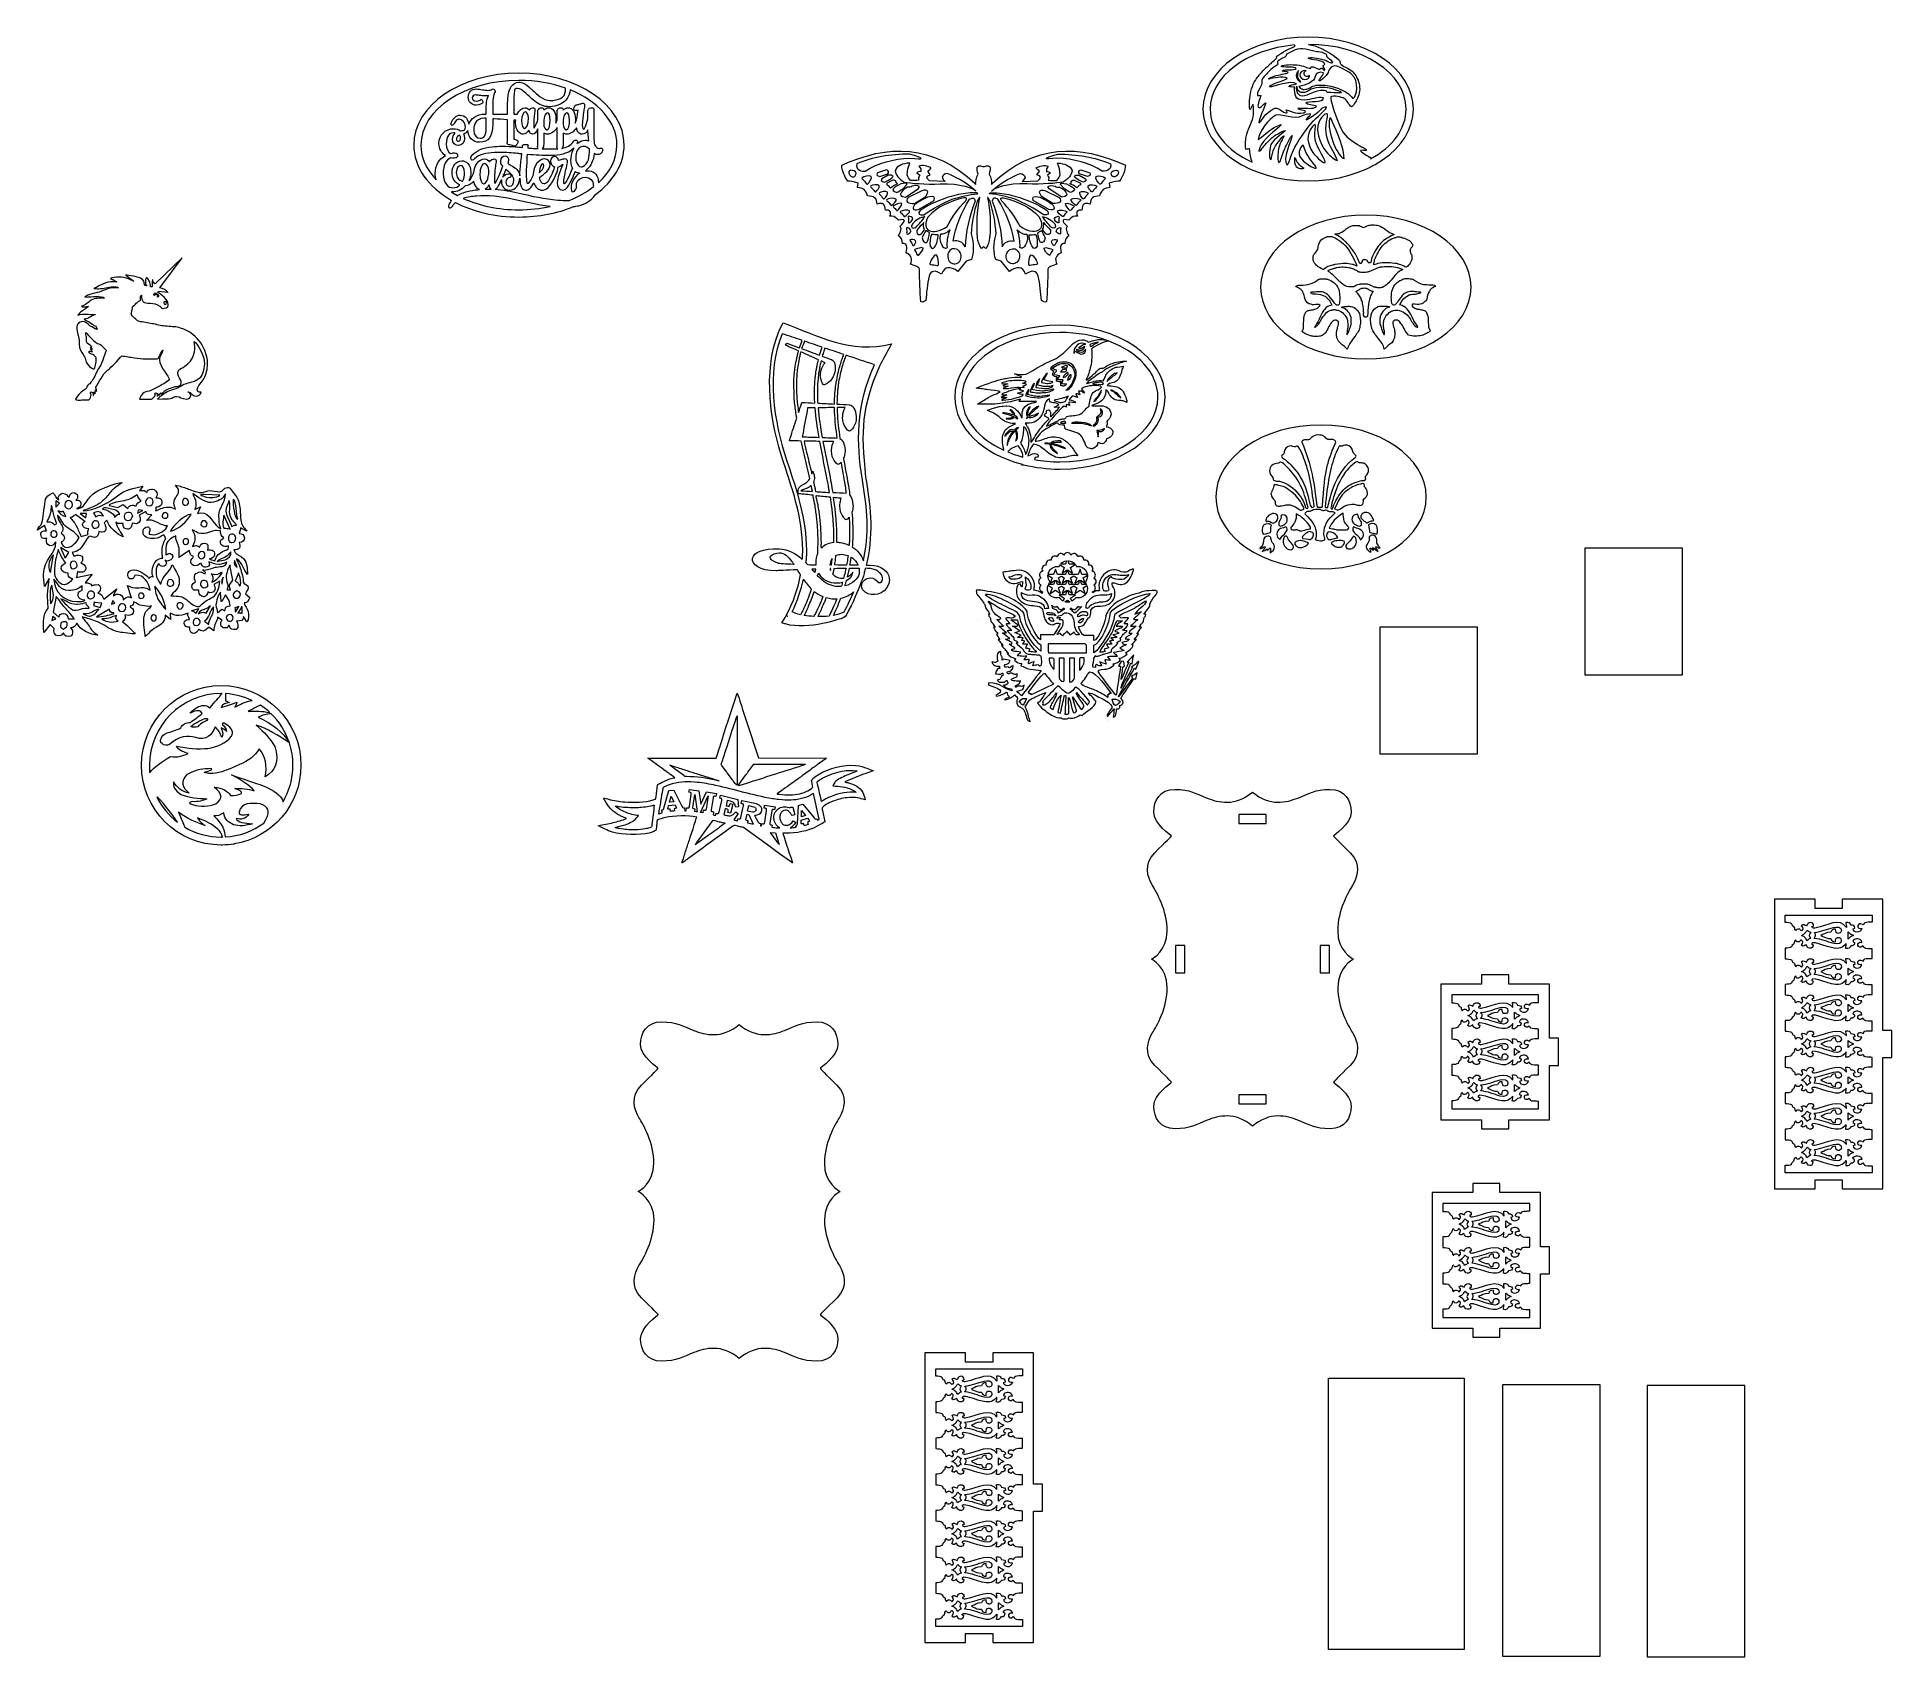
# Model space of a CAD drawing. Header units: centimetres. Extents: x -1.4 to 60.1, y -26.9 to 26.9.
import ezdxf

# ---------------------------------------------------------------- set-up
doc = ezdxf.new("R2010")
doc.units = ezdxf.units.CM
doc.header["$MEASUREMENT"] = 0
doc.layers.add('layer 1', color=7, linetype='Continuous')

msp = doc.modelspace()

# ---------------------------------------------------------------- linework, layer by layer
at = {"layer": 'layer 1', "color": 242, "lineweight": 9}
for points, knots in [([(40.73329, 26.8645), (42.66083, 26.8645), (44.22342, 25.79617), (44.22342, 24.47831), (44.22342, 24.47831), (44.22342, 23.16045), (42.66083, 22.09212), (40.73329, 22.09212), (40.73329, 22.09212), (38.80574, 22.09212), (37.24316, 23.16045), (37.24316, 24.47831), (37.24316, 24.47831), (37.24316, 25.79617), (38.80574, 26.8645), (40.73329, 26.8645)], [0, 0, 0, 0, 0.2, 0.2, 0.2, 0.2, 0.4, 0.4, 0.4, 0.4, 0.6, 0.6, 0.6, 0.6, 1, 1, 1, 1]), ([(40.28148, 26.60376), (40.28225, 26.6028), (40.28294, 26.60185), (40.28355, 26.60074), (40.28355, 26.60074), (40.30311, 26.56466), (40.28349, 26.62019), (40.30571, 26.56023), (40.30571, 26.56023), (40.12663, 26.49527), (39.85376, 26.35117), (39.69872, 26.23534), (39.69872, 26.23534), (39.65294, 26.20114), (39.67158, 26.20295), (39.67756, 26.19421), (39.67756, 26.19421), (39.67878, 26.19242), (39.68166, 26.18934), (39.68303, 26.18758), (39.68303, 26.18758), (39.68754, 26.18241), (39.69204, 26.17724), (39.69654, 26.17206), (39.69654, 26.17206), (39.67544, 26.15857), (39.5466, 26.04206), (39.52561, 26.01792), (39.52561, 26.01792), (39.49048, 25.97753), (39.474, 25.9773), (39.44076, 25.94548), (39.44076, 25.94548), (39.42308, 25.92856), (39.4225, 25.92228), (39.40416, 25.90448), (39.40416, 25.90448), (39.38791, 25.88872), (39.37297, 25.87881), (39.3547, 25.86386), (39.3547, 25.86386), (39.22832, 25.76046), (39.23717, 25.74696), (39.15703, 25.65814), (39.15703, 25.65814), (39.13628, 25.63515), (39.13368, 25.63921), (39.11343, 25.61276), (39.11343, 25.61276), (38.98439, 25.44432), (38.89063, 25.30987), (38.83633, 25.06225), (38.83633, 25.06225), (38.80285, 24.90954), (38.75684, 24.60614), (38.79849, 24.46587), (38.79849, 24.46587), (38.83738, 24.47876), (38.83448, 24.50582), (38.84672, 24.54346), (38.84672, 24.54346), (38.86335, 24.57284), (38.87998, 24.60223), (38.89662, 24.6316), (38.89662, 24.6316), (38.92847, 24.55817), (38.92957, 24.29767), (38.91054, 24.21528), (38.91054, 24.21528), (38.88738, 24.11499), (38.8216, 23.98976), (38.7832, 23.89268), (38.7832, 23.89268), (38.74015, 23.78385), (38.6961, 23.67132), (38.67657, 23.55088), (38.67657, 23.55088), (38.6608, 23.45365), (38.63432, 23.20935), (38.68301, 23.13596), (38.68301, 23.13596), (38.71874, 23.14425), (38.75447, 23.15254), (38.79021, 23.16083), (38.79021, 23.16083), (38.80204, 23.01283), (38.8268, 22.84116), (38.87999, 22.71519), (38.87999, 22.71519), (38.03585, 23.10283), (37.48316, 23.7479), (37.48316, 24.47831), (37.48316, 24.47831), (37.48316, 25.56236), (38.70038, 26.45854), (40.28148, 26.60376)], [0, 0, 0, 0, 0.04, 0.04, 0.04, 0.04, 0.08, 0.08, 0.08, 0.08, 0.12, 0.12, 0.12, 0.12, 0.16, 0.16, 0.16, 0.16, 0.2, 0.2, 0.2, 0.2, 0.24, 0.24, 0.24, 0.24, 0.28, 0.28, 0.28, 0.28, 0.32, 0.32, 0.32, 0.32, 0.36, 0.36, 0.36, 0.36, 0.4, 0.4, 0.4, 0.4, 0.44, 0.44, 0.44, 0.44, 0.48, 0.48, 0.48, 0.48, 0.52, 0.52, 0.52, 0.52, 0.56, 0.56, 0.56, 0.56, 0.6, 0.6, 0.6, 0.6, 0.64, 0.64, 0.64, 0.64, 0.68, 0.68, 0.68, 0.68, 0.72, 0.72, 0.72, 0.72, 0.76, 0.76, 0.76, 0.76, 0.8, 0.8, 0.8, 0.8, 0.84, 0.84, 0.84, 0.84, 0.88, 0.88, 0.88, 0.88, 0.92, 0.92, 0.92, 0.92, 1, 1, 1, 1]), ([(40.28074, 25.2103), (40.29249, 24.96207), (40.25749, 24.76305), (40.62307, 24.77669), (40.62307, 24.77669), (40.81105, 24.78333), (41.06006, 24.89428), (41.23908, 24.85398), (41.23908, 24.85398), (41.24311, 24.67202), (40.74422, 24.76846), (40.65054, 24.68198), (40.65054, 24.68198), (40.69263, 24.62163), (40.91694, 24.60348), (41.00571, 24.57814), (41.00571, 24.57814), (40.98893, 24.54424), (40.97848, 24.53225), (40.89683, 24.51241), (40.89683, 24.51241), (40.77174, 24.482), (40.52785, 24.52511), (40.38925, 24.50465), (40.38925, 24.50465), (40.41054, 24.44992), (40.5231, 24.43903), (40.57779, 24.42782), (40.57779, 24.42782), (40.62417, 24.41832), (40.62496, 24.42105), (40.64697, 24.39434), (40.64697, 24.39434), (40.60527, 24.32303), (40.38965, 24.33257), (40.30878, 24.34959), (40.30878, 24.34959), (40.20618, 24.37118), (40.09122, 24.44677), (40.00839, 24.44779), (40.00839, 24.44779), (40.01247, 24.42216), (40.0194, 24.42372), (40.02751, 24.4034), (40.02751, 24.4034), (40.0895, 24.24804), (39.78658, 24.46487), (39.77306, 24.47497), (39.77306, 24.47497), (39.67172, 24.55071), (39.57895, 24.48772), (39.49584, 24.43375), (39.49584, 24.43375), (39.21458, 24.25112), (39.20665, 24.04827), (39.09764, 24.02365), (39.09764, 24.02365), (39.10204, 24.18193), (39.2855, 24.5131), (39.33106, 24.68858), (39.33106, 24.68858), (39.25278, 24.66839), (39.16989, 24.46982), (39.07652, 24.54006), (39.07652, 24.54006), (39.03085, 24.63158), (39.15193, 24.8428), (39.16353, 24.93112), (39.16353, 24.93112), (39.12619, 24.93042), (39.08885, 24.92973), (39.05152, 24.92903), (39.05152, 24.92903), (39.03842, 25.03885), (39.11755, 25.16521), (39.16434, 25.23605), (39.16434, 25.23605), (39.25289, 25.37015), (39.13374, 25.39912), (39.27222, 25.55422), (39.27222, 25.55422), (39.37314, 25.66724), (39.45983, 25.76983), (39.59059, 25.86363), (39.59059, 25.86363), (39.63371, 25.89457), (39.68087, 25.91712), (39.71469, 25.94854), (39.71469, 25.94854), (39.75224, 26.02155), (39.62254, 26.03266), (39.86204, 26.15299), (39.86204, 26.15299), (40.19694, 26.32126), (39.7701, 26.19402), (40.28049, 26.42902), (40.28049, 26.42902), (40.53848, 26.54781), (40.76399, 26.42728), (41.01528, 26.37847), (41.01528, 26.37847), (41.11094, 26.35989), (41.15054, 26.39349), (41.29634, 26.31206), (41.29634, 26.31206), (41.38081, 26.26487), (41.32669, 26.2634), (41.3633, 26.19958), (41.3633, 26.19958), (41.39157, 26.15029), (41.52261, 26.10978), (41.5475, 26.03519), (41.5475, 26.03519), (41.47896, 25.96159), (41.41663, 26.07597), (41.17728, 26.13678), (41.17728, 26.13678), (41.09175, 26.15851), (40.7824, 26.22026), (40.72939, 26.16527), (40.72939, 26.16527), (40.83165, 26.08754), (41.21352, 26.11864), (41.29112, 25.97473), (41.29112, 25.97473), (41.27097, 25.92752), (41.27142, 25.95151), (41.23076, 25.91869), (41.23076, 25.91869), (41.23476, 25.83813), (41.30747, 25.84219), (41.27909, 25.75543), (41.27909, 25.75543), (41.22646, 25.7628), (41.2319, 25.80781), (41.19355, 25.8298), (41.19355, 25.8298), (41.12787, 25.86748), (41.16418, 25.78536), (41.08662, 25.7983), (41.08662, 25.7983), (41.01327, 25.81053), (40.95251, 25.88869), (40.83918, 25.8811), (40.83918, 25.8811), (40.81961, 25.85465), (40.82584, 25.863), (40.81626, 25.82861), (40.81626, 25.82861), (40.68523, 25.83152), (40.60293, 25.91851), (40.35394, 25.94175), (40.35394, 25.94175), (40.2234, 25.95395), (39.93514, 25.96451), (39.83687, 25.89627), (39.83687, 25.89627), (39.8526, 25.88988), (39.86832, 25.88349), (39.88405, 25.8771), (39.88405, 25.8771), (39.97872, 25.86323), (40.28807, 25.88477), (40.33695, 25.82524), (40.33695, 25.82524), (40.27967, 25.74006), (39.93666, 25.82659), (39.87348, 25.73912), (39.87348, 25.73912), (39.9365, 25.71467), (40.01316, 25.7215), (40.074, 25.69994), (40.074, 25.69994), (40.06474, 25.6868), (40.07192, 25.67569), (40.00603, 25.66054), (40.00603, 25.66054), (39.97775, 25.65405), (39.95166, 25.6499), (39.92268, 25.64352), (39.92268, 25.64352), (39.78097, 25.61231), (39.54406, 25.57318), (39.4555, 25.50112), (39.4555, 25.50112), (39.4185, 25.4913), (39.43062, 25.49132), (39.4208, 25.48156), (39.4208, 25.48156), (39.45545, 25.46066), (39.45447, 25.47759), (39.46053, 25.48066), (39.46053, 25.48066), (39.55364, 25.48766), (39.89413, 25.57926), (40.03855, 25.50739), (40.03855, 25.50739), (39.97721, 25.41143), (39.48261, 25.3362), (39.44565, 25.20992), (39.44565, 25.20992), (39.59544, 25.20878), (40.15027, 25.44792), (40.34136, 25.31603), (40.34136, 25.31603), (40.32629, 25.30426), (40.34278, 25.31311), (40.31779, 25.30447), (40.31779, 25.30447), (40.25491, 25.28274), (40.11438, 25.27732), (40.08862, 25.22754), (40.08862, 25.22754), (40.1245, 25.21048), (40.1948, 25.20478), (40.28074, 25.2103)], [0, 0, 0, 0, 0.01818182, 0.01818182, 0.01818182, 0.01818182, 0.03636364, 0.03636364, 0.03636364, 0.03636364, 0.05454545, 0.05454545, 0.05454545, 0.05454545, 0.07272727, 0.07272727, 0.07272727, 0.07272727, 0.09090909, 0.09090909, 0.09090909, 0.09090909, 0.10909091, 0.10909091, 0.10909091, 0.10909091, 0.12727273, 0.12727273, 0.12727273, 0.12727273, 0.14545455, 0.14545455, 0.14545455, 0.14545455, 0.16363636, 0.16363636, 0.16363636, 0.16363636, 0.18181818, 0.18181818, 0.18181818, 0.18181818, 0.2, 0.2, 0.2, 0.2, 0.21818182, 0.21818182, 0.21818182, 0.21818182, 0.23636364, 0.23636364, 0.23636364, 0.23636364, 0.25454545, 0.25454545, 0.25454545, 0.25454545, 0.27272727, 0.27272727, 0.27272727, 0.27272727, 0.29090909, 0.29090909, 0.29090909, 0.29090909, 0.30909091, 0.30909091, 0.30909091, 0.30909091, 0.32727273, 0.32727273, 0.32727273, 0.32727273, 0.34545455, 0.34545455, 0.34545455, 0.34545455, 0.36363636, 0.36363636, 0.36363636, 0.36363636, 0.38181818, 0.38181818, 0.38181818, 0.38181818, 0.4, 0.4, 0.4, 0.4, 0.41818182, 0.41818182, 0.41818182, 0.41818182, 0.43636364, 0.43636364, 0.43636364, 0.43636364, 0.45454545, 0.45454545, 0.45454545, 0.45454545, 0.47272727, 0.47272727, 0.47272727, 0.47272727, 0.49090909, 0.49090909, 0.49090909, 0.49090909, 0.50909091, 0.50909091, 0.50909091, 0.50909091, 0.52727273, 0.52727273, 0.52727273, 0.52727273, 0.54545455, 0.54545455, 0.54545455, 0.54545455, 0.56363636, 0.56363636, 0.56363636, 0.56363636, 0.58181818, 0.58181818, 0.58181818, 0.58181818, 0.6, 0.6, 0.6, 0.6, 0.61818182, 0.61818182, 0.61818182, 0.61818182, 0.63636364, 0.63636364, 0.63636364, 0.63636364, 0.65454545, 0.65454545, 0.65454545, 0.65454545, 0.67272727, 0.67272727, 0.67272727, 0.67272727, 0.69090909, 0.69090909, 0.69090909, 0.69090909, 0.70909091, 0.70909091, 0.70909091, 0.70909091, 0.72727273, 0.72727273, 0.72727273, 0.72727273, 0.74545455, 0.74545455, 0.74545455, 0.74545455, 0.76363636, 0.76363636, 0.76363636, 0.76363636, 0.78181818, 0.78181818, 0.78181818, 0.78181818, 0.8, 0.8, 0.8, 0.8, 0.81818182, 0.81818182, 0.81818182, 0.81818182, 0.83636364, 0.83636364, 0.83636364, 0.83636364, 0.85454545, 0.85454545, 0.85454545, 0.85454545, 0.87272727, 0.87272727, 0.87272727, 0.87272727, 0.89090909, 0.89090909, 0.89090909, 0.89090909, 0.90909091, 0.90909091, 0.90909091, 0.90909091, 0.92727273, 0.92727273, 0.92727273, 0.92727273, 0.94545455, 0.94545455, 0.94545455, 0.94545455, 0.96363636, 0.96363636, 0.96363636, 0.96363636, 1, 1, 1, 1]), ([(42.80532, 22.8248), (42.80781, 22.82859), (42.80989, 22.83245), (42.8115, 22.83638), (42.8115, 22.83638), (42.77323, 22.91432), (42.46128, 23.03991), (42.46905, 23.10712), (42.46905, 23.10712), (42.53301, 23.13664), (42.61386, 23.07947), (42.67247, 23.10538), (42.67247, 23.10538), (42.65745, 23.15384), (42.49998, 23.2255), (42.45193, 23.25303), (42.45193, 23.25303), (42.25693, 23.36475), (41.94508, 23.5641), (41.84937, 23.77199), (41.84937, 23.77199), (41.7708, 23.94268), (41.58916, 24.39093), (41.54233, 24.58639), (41.54233, 24.58639), (41.5347, 24.61821), (41.45898, 24.85739), (41.48612, 24.8873), (41.48612, 24.8873), (41.55623, 24.93074), (41.86001, 24.87706), (41.92396, 24.83315), (41.92396, 24.83315), (42.01708, 24.76922), (42.09799, 24.58672), (42.16947, 24.55369), (42.16947, 24.55369), (42.25182, 24.60397), (42.34141, 24.7718), (42.38963, 24.89081), (42.38963, 24.89081), (42.45341, 25.04821), (42.4585, 25.21543), (42.40649, 25.38352), (42.40649, 25.38352), (42.3567, 25.54444), (42.27764, 25.6542), (42.18913, 25.73627), (42.18913, 25.73627), (42.09484, 25.82371), (41.94066, 25.86124), (41.83321, 25.95172), (41.83321, 25.95172), (41.73636, 26.03326), (41.89241, 26.03622), (41.57564, 26.25024), (41.57564, 26.25024), (41.30389, 26.43385), (41.04784, 26.57477), (40.74682, 26.62439), (40.74682, 26.62439), (42.53558, 26.61956), (43.98342, 25.66064), (43.98342, 24.47831), (43.98342, 24.47831), (43.98342, 23.81302), (43.52495, 23.21846), (42.80532, 22.8248)], [0, 0, 0, 0, 0.05555556, 0.05555556, 0.05555556, 0.05555556, 0.11111111, 0.11111111, 0.11111111, 0.11111111, 0.16666667, 0.16666667, 0.16666667, 0.16666667, 0.22222222, 0.22222222, 0.22222222, 0.22222222, 0.27777778, 0.27777778, 0.27777778, 0.27777778, 0.33333333, 0.33333333, 0.33333333, 0.33333333, 0.38888889, 0.38888889, 0.38888889, 0.38888889, 0.44444444, 0.44444444, 0.44444444, 0.44444444, 0.5, 0.5, 0.5, 0.5, 0.55555556, 0.55555556, 0.55555556, 0.55555556, 0.61111111, 0.61111111, 0.61111111, 0.61111111, 0.66666667, 0.66666667, 0.66666667, 0.66666667, 0.72222222, 0.72222222, 0.72222222, 0.72222222, 0.77777778, 0.77777778, 0.77777778, 0.77777778, 0.83333333, 0.83333333, 0.83333333, 0.83333333, 0.88888889, 0.88888889, 0.88888889, 0.88888889, 1, 1, 1, 1]), ([(40.56538, 25.13056), (40.53082, 25.16013), (40.4925, 25.12351), (40.41875, 25.22694), (40.41875, 25.22694), (40.66143, 25.26873), (40.94336, 25.38047), (40.96895, 25.55989), (40.96895, 25.55989), (40.98542, 25.67541), (41.10956, 25.7241), (41.23954, 25.68404), (41.23954, 25.68404), (41.24588, 25.5727), (41.01309, 25.39246), (41.11887, 25.413), (41.11887, 25.413), (41.13293, 25.41573), (41.13576, 25.41937), (41.14719, 25.42616), (41.14719, 25.42616), (41.2336, 25.47756), (41.32371, 25.57423), (41.37415, 25.66032), (41.37415, 25.66032), (41.42174, 25.7415), (41.45244, 25.94024), (41.68453, 25.90476), (41.68453, 25.90476), (41.72364, 25.89878), (42.11667, 25.68521), (42.17043, 25.63915), (42.17043, 25.63915), (42.44575, 25.40338), (42.34873, 24.89405), (42.22551, 24.82308), (42.22551, 24.82308), (42.18219, 24.84913), (42.07441, 25.09875), (41.48233, 25.24244), (41.48233, 25.24244), (41.35703, 25.27285), (41.06403, 25.29149), (40.94093, 25.25282), (40.94093, 25.25282), (40.86868, 25.23013), (40.8098, 25.19416), (40.74085, 25.16168), (40.74085, 25.16168), (40.65984, 25.12352), (40.6128, 25.13145), (40.56538, 25.13056)], [0, 0, 0, 0, 0.07142857, 0.07142857, 0.07142857, 0.07142857, 0.14285714, 0.14285714, 0.14285714, 0.14285714, 0.21428571, 0.21428571, 0.21428571, 0.21428571, 0.28571429, 0.28571429, 0.28571429, 0.28571429, 0.35714286, 0.35714286, 0.35714286, 0.35714286, 0.42857143, 0.42857143, 0.42857143, 0.42857143, 0.5, 0.5, 0.5, 0.5, 0.57142857, 0.57142857, 0.57142857, 0.57142857, 0.64285714, 0.64285714, 0.64285714, 0.64285714, 0.71428571, 0.71428571, 0.71428571, 0.71428571, 0.78571429, 0.78571429, 0.78571429, 0.78571429, 0.85714286, 0.85714286, 0.85714286, 0.85714286, 1, 1, 1, 1]), ([(14.55108, 25.66866), (16.47862, 25.66866), (18.04121, 24.60033), (18.04121, 23.28247), (18.04121, 23.28247), (18.04121, 22.64729), (17.67813, 22.07014), (17.08625, 21.64257), (17.08625, 21.64257), (17.08346, 21.63792), (17.08064, 21.6333), (17.07776, 21.62873), (17.07776, 21.62873), (16.9547, 21.43369), (16.74795, 21.32486), (16.52821, 21.27303), (16.52821, 21.27303), (16.47228, 21.25984), (16.41595, 21.24931), (16.35933, 21.24112), (16.35933, 21.24112), (15.83196, 21.02229), (15.21305, 20.89627), (14.55108, 20.89627), (14.55108, 20.89627), (13.76066, 20.89627), (13.03172, 21.076), (12.44663, 21.37884), (12.44663, 21.37884), (12.41065, 21.34738), (12.37953, 21.31109), (12.35498, 21.26911), (12.35498, 21.26911), (12.33566, 21.23604), (12.2801, 21.17415), (12.23514, 21.20153), (12.23514, 21.20153), (12.18937, 21.22939), (12.22079, 21.30595), (12.24013, 21.33903), (12.24013, 21.33903), (12.26338, 21.37879), (12.28958, 21.41518), (12.31826, 21.44855), (12.31826, 21.44855), (11.55, 21.88626), (11.06095, 22.54528), (11.06095, 23.28247), (11.06095, 23.28247), (11.06095, 24.60033), (12.62354, 25.66866), (14.55108, 25.66866)], [0, 0, 0, 0, 0.07142857, 0.07142857, 0.07142857, 0.07142857, 0.14285714, 0.14285714, 0.14285714, 0.14285714, 0.21428571, 0.21428571, 0.21428571, 0.21428571, 0.28571429, 0.28571429, 0.28571429, 0.28571429, 0.35714286, 0.35714286, 0.35714286, 0.35714286, 0.42857143, 0.42857143, 0.42857143, 0.42857143, 0.5, 0.5, 0.5, 0.5, 0.57142857, 0.57142857, 0.57142857, 0.57142857, 0.64285714, 0.64285714, 0.64285714, 0.64285714, 0.71428571, 0.71428571, 0.71428571, 0.71428571, 0.78571429, 0.78571429, 0.78571429, 0.78571429, 0.85714286, 0.85714286, 0.85714286, 0.85714286, 1, 1, 1, 1]), ([(16.09789, 25.17046), (16.09735, 25.16568), (16.09706, 25.16092), (16.09705, 25.15621), (16.09705, 25.15621), (16.09686, 25.03081), (16.08037, 24.94444), (15.9966, 24.87405), (15.9966, 24.87405), (15.91814, 24.80813), (15.80351, 24.78436), (15.7241, 24.7722), (15.7241, 24.7722), (15.69021, 24.76701), (15.65525, 24.76437), (15.62022, 24.76437), (15.62022, 24.76437), (15.5461, 24.76437), (15.47455, 24.77618), (15.41326, 24.79855), (15.41326, 24.79855), (15.30084, 24.83961), (15.20207, 24.92635), (15.12272, 24.99608), (15.12272, 24.99608), (15.075, 25.03799), (15.02761, 25.08026), (14.98022, 25.12253), (14.98022, 25.12253), (14.94485, 25.15407), (14.90946, 25.18564), (14.87394, 25.21703), (14.87394, 25.21703), (14.80249, 25.28026), (14.70497, 25.35453), (14.58425, 25.3682), (14.58425, 25.3682), (14.57225, 25.36954), (14.56026, 25.37021), (14.54862, 25.37021), (14.54862, 25.37021), (14.32702, 25.37021), (14.21891, 25.12997), (14.19366, 24.92424), (14.19366, 24.92424), (14.19335, 24.92166), (14.19316, 24.91928), (14.19304, 24.91714), (14.19304, 24.91714), (14.17892, 24.82549), (14.17206, 24.71193), (14.17206, 24.57), (14.17206, 24.57), (14.17206, 24.57), (14.17206, 24.31221), (14.17206, 24.31221), (14.17206, 24.31221), (14.17206, 24.31221), (13.68351, 24.31221), (13.68351, 24.31221), (13.68351, 24.31221), (13.68351, 24.31221), (13.68351, 24.59084), (13.68351, 24.59084), (13.68351, 24.59084), (13.68351, 24.87435), (13.71129, 24.97348), (13.75926, 25.0489), (13.75926, 25.0489), (13.77014, 25.06599), (13.76705, 25.08818), (13.75193, 25.10166), (13.75193, 25.10166), (13.75193, 25.10166), (13.7157, 25.13393), (13.7157, 25.13393), (13.7157, 25.13393), (13.70242, 25.14578), (13.68173, 25.14756), (13.66656, 25.1381), (13.66656, 25.1381), (13.62161, 25.11001), (13.57411, 25.09747), (13.51254, 25.09747), (13.51254, 25.09747), (13.45685, 25.09747), (13.39937, 25.10823), (13.33843, 25.11963), (13.33843, 25.11963), (13.27333, 25.13179), (13.20601, 25.14437), (13.13615, 25.14437), (13.13615, 25.14437), (12.97877, 25.14437), (12.86887, 25.03108), (12.86887, 24.86889), (12.86887, 24.86889), (12.86887, 24.71533), (12.98128, 24.60388), (13.13615, 24.60388), (13.13615, 24.60388), (13.24879, 24.60388), (13.33881, 24.67318), (13.34259, 24.67614), (13.34259, 24.67614), (13.35708, 24.68745), (13.36228, 24.70724), (13.35525, 24.72424), (13.35525, 24.72424), (13.35525, 24.72424), (13.3367, 24.76903), (13.3367, 24.76903), (13.3367, 24.76903), (13.33167, 24.78117), (13.32099, 24.79022), (13.30815, 24.79327), (13.30815, 24.79327), (13.29543, 24.79626), (13.28162, 24.79286), (13.2718, 24.78436), (13.2718, 24.78436), (13.27126, 24.78392), (13.21764, 24.73922), (13.13615, 24.73922), (13.13615, 24.73922), (13.05095, 24.73922), (13.00498, 24.79477), (13.00498, 24.84703), (13.00498, 24.84703), (13.00498, 24.90893), (13.0428, 24.94444), (13.10876, 24.94444), (13.10876, 24.94444), (13.14947, 24.94444), (13.19609, 24.93801), (13.2456, 24.93118), (13.2456, 24.93118), (13.30241, 24.92336), (13.36114, 24.91527), (13.42065, 24.91527), (13.42065, 24.91527), (13.45037, 24.91527), (13.49219, 24.91682), (13.53706, 24.92825), (13.53706, 24.92825), (13.47162, 24.78199), (13.46611, 24.62869), (13.46611, 24.44607), (13.46611, 24.44607), (13.46611, 24.44607), (13.46611, 24.31221), (13.46611, 24.31221), (13.46611, 24.31221), (13.46611, 24.31221), (13.43477, 24.31221), (13.43477, 24.31221), (13.43477, 24.31221), (13.14473, 24.31221), (12.95941, 24.16192), (12.88646, 23.97652), (12.88646, 23.97652), (12.87862, 24.0476), (12.85213, 24.11666), (12.80905, 24.17199), (12.80905, 24.17199), (12.75745, 24.23829), (12.68092, 24.27631), (12.59909, 24.27631), (12.59909, 24.27631), (12.5837, 24.27631), (12.5681, 24.27493), (12.55277, 24.27223), (12.55277, 24.27223), (12.41367, 24.24784), (12.33715, 24.09853), (12.30394, 24.01171), (12.30394, 24.01171), (12.29449, 23.98703), (12.29433, 23.96777), (12.30348, 23.95449), (12.30348, 23.95449), (12.30998, 23.94505), (12.3205, 23.93987), (12.33314, 23.93987), (12.33314, 23.93987), (12.35707, 23.93987), (12.39006, 23.95959), (12.40407, 23.99621), (12.40407, 23.99621), (12.43845, 24.08602), (12.48462, 24.1311), (12.5494, 24.13808), (12.5494, 24.13808), (12.55448, 24.13863), (12.55953, 24.13889), (12.56456, 24.13889), (12.56456, 24.13889), (12.61251, 24.13889), (12.66331, 24.11439), (12.70389, 24.07165), (12.70389, 24.07165), (12.7493, 24.02388), (12.77444, 23.95417), (12.77469, 23.87538), (12.77469, 23.87538), (12.77488, 23.8114), (12.74989, 23.78434), (12.71185, 23.76511), (12.71185, 23.76511), (12.71, 23.7654), (12.70818, 23.76555), (12.70636, 23.76555), (12.70636, 23.76555), (12.67417, 23.76555), (12.64274, 23.76259), (12.61052, 23.75652), (12.61052, 23.75652), (12.54624, 23.80014), (12.45972, 23.82502), (12.37198, 23.82502), (12.37198, 23.82502), (12.13862, 23.82502), (11.89724, 23.64053), (11.89724, 23.33179), (11.89724, 23.33179), (11.89724, 23.17137), (11.97889, 23.02082), (12.11201, 22.93271), (12.11201, 22.93271), (11.88871, 22.8114), (11.77557, 22.61223), (11.77557, 22.34024), (11.77557, 22.34024), (11.77557, 22.26694), (11.78614, 22.19745), (11.80573, 22.13336), (11.80573, 22.13336), (11.48615, 22.46559), (11.30095, 22.85973), (11.30095, 23.28247), (11.30095, 23.28247), (11.30095, 24.46778), (12.75608, 25.42866), (14.55108, 25.42866), (14.55108, 25.42866), (15.11105, 25.42866), (15.63795, 25.33514), (16.09789, 25.17046)], [0, 0, 0, 0, 0.01587302, 0.01587302, 0.01587302, 0.01587302, 0.03174603, 0.03174603, 0.03174603, 0.03174603, 0.04761905, 0.04761905, 0.04761905, 0.04761905, 0.06349206, 0.06349206, 0.06349206, 0.06349206, 0.07936508, 0.07936508, 0.07936508, 0.07936508, 0.0952381, 0.0952381, 0.0952381, 0.0952381, 0.11111111, 0.11111111, 0.11111111, 0.11111111, 0.12698413, 0.12698413, 0.12698413, 0.12698413, 0.14285714, 0.14285714, 0.14285714, 0.14285714, 0.15873016, 0.15873016, 0.15873016, 0.15873016, 0.17460317, 0.17460317, 0.17460317, 0.17460317, 0.19047619, 0.19047619, 0.19047619, 0.19047619, 0.20634921, 0.20634921, 0.20634921, 0.20634921, 0.22222222, 0.22222222, 0.22222222, 0.22222222, 0.23809524, 0.23809524, 0.23809524, 0.23809524, 0.25396825, 0.25396825, 0.25396825, 0.25396825, 0.26984127, 0.26984127, 0.26984127, 0.26984127, 0.28571429, 0.28571429, 0.28571429, 0.28571429, 0.3015873, 0.3015873, 0.3015873, 0.3015873, 0.31746032, 0.31746032, 0.31746032, 0.31746032, 0.33333333, 0.33333333, 0.33333333, 0.33333333, 0.34920635, 0.34920635, 0.34920635, 0.34920635, 0.36507937, 0.36507937, 0.36507937, 0.36507937, 0.38095238, 0.38095238, 0.38095238, 0.38095238, 0.3968254, 0.3968254, 0.3968254, 0.3968254, 0.41269841, 0.41269841, 0.41269841, 0.41269841, 0.42857143, 0.42857143, 0.42857143, 0.42857143, 0.44444444, 0.44444444, 0.44444444, 0.44444444, 0.46031746, 0.46031746, 0.46031746, 0.46031746, 0.47619048, 0.47619048, 0.47619048, 0.47619048, 0.49206349, 0.49206349, 0.49206349, 0.49206349, 0.50793651, 0.50793651, 0.50793651, 0.50793651, 0.52380952, 0.52380952, 0.52380952, 0.52380952, 0.53968254, 0.53968254, 0.53968254, 0.53968254, 0.55555556, 0.55555556, 0.55555556, 0.55555556, 0.57142857, 0.57142857, 0.57142857, 0.57142857, 0.58730159, 0.58730159, 0.58730159, 0.58730159, 0.6031746, 0.6031746, 0.6031746, 0.6031746, 0.61904762, 0.61904762, 0.61904762, 0.61904762, 0.63492063, 0.63492063, 0.63492063, 0.63492063, 0.65079365, 0.65079365, 0.65079365, 0.65079365, 0.66666667, 0.66666667, 0.66666667, 0.66666667, 0.68253968, 0.68253968, 0.68253968, 0.68253968, 0.6984127, 0.6984127, 0.6984127, 0.6984127, 0.71428571, 0.71428571, 0.71428571, 0.71428571, 0.73015873, 0.73015873, 0.73015873, 0.73015873, 0.74603175, 0.74603175, 0.74603175, 0.74603175, 0.76190476, 0.76190476, 0.76190476, 0.76190476, 0.77777778, 0.77777778, 0.77777778, 0.77777778, 0.79365079, 0.79365079, 0.79365079, 0.79365079, 0.80952381, 0.80952381, 0.80952381, 0.80952381, 0.82539683, 0.82539683, 0.82539683, 0.82539683, 0.84126984, 0.84126984, 0.84126984, 0.84126984, 0.85714286, 0.85714286, 0.85714286, 0.85714286, 0.87301587, 0.87301587, 0.87301587, 0.87301587, 0.88888889, 0.88888889, 0.88888889, 0.88888889, 0.9047619, 0.9047619, 0.9047619, 0.9047619, 0.92063492, 0.92063492, 0.92063492, 0.92063492, 0.93650794, 0.93650794, 0.93650794, 0.93650794, 0.95238095, 0.95238095, 0.95238095, 0.95238095, 0.96825397, 0.96825397, 0.96825397, 0.96825397, 1, 1, 1, 1]), ([(40.49144, 25.36838), (40.42396, 25.39811), (40.36662, 25.46012), (40.34449, 25.52916), (40.34449, 25.52916), (40.32305, 25.59604), (40.35689, 25.71435), (40.41089, 25.75111), (40.41089, 25.75111), (40.40799, 25.67975), (40.37683, 25.59198), (40.39513, 25.52239), (40.39513, 25.52239), (40.41284, 25.45507), (40.45251, 25.43658), (40.49144, 25.36838)], [0, 0, 0, 0, 0.2, 0.2, 0.2, 0.2, 0.4, 0.4, 0.4, 0.4, 0.6, 0.6, 0.6, 0.6, 1, 1, 1, 1]), ([(40.59994, 25.63644), (40.61428, 25.54755), (40.73265, 25.53242), (40.7819, 25.58998), (40.7819, 25.58998), (40.78181, 25.53867), (40.75439, 25.49017), (40.68986, 25.46972), (40.68986, 25.46972), (40.48134, 25.40363), (40.36184, 25.67205), (40.56394, 25.74441), (40.56394, 25.74441), (40.60041, 25.75746), (40.63416, 25.75781), (40.66367, 25.74943), (40.66367, 25.74943), (40.62221, 25.73568), (40.59004, 25.69772), (40.59994, 25.63644)], [0, 0, 0, 0, 0.16666667, 0.16666667, 0.16666667, 0.16666667, 0.33333333, 0.33333333, 0.33333333, 0.33333333, 0.5, 0.5, 0.5, 0.5, 0.66666667, 0.66666667, 0.66666667, 0.66666667, 1, 1, 1, 1]), ([(17.32467, 23.14773), (17.31667, 23.18343), (17.28544, 23.19589), (17.24269, 23.17567), (17.24269, 23.17567), (17.23291, 23.17104), (17.22322, 23.16881), (17.21302, 23.16881), (17.21302, 23.16881), (17.15936, 23.16881), (17.10399, 23.23236), (17.05502, 23.28901), (17.05502, 23.28901), (17.05018, 23.36707), (17.04215, 23.44622), (17.03439, 23.52278), (17.03439, 23.52278), (17.03439, 23.52278), (17.03062, 23.55998), (17.03062, 23.55998), (17.03062, 23.55998), (17.03062, 23.55998), (17.03062, 24.2027), (17.03062, 24.2027), (17.03062, 24.2027), (17.03062, 24.27469), (17.03424, 24.34749), (17.03663, 24.39569), (17.03663, 24.39569), (17.03793, 24.42218), (17.03889, 24.44135), (17.03889, 24.45238), (17.03889, 24.45238), (17.03889, 24.50051), (17.00619, 24.52205), (16.97379, 24.52205), (16.97379, 24.52205), (16.93843, 24.52205), (16.83753, 24.50496), (16.83753, 24.42896), (16.83753, 24.42896), (16.83753, 24.42896), (16.83753, 24.15003), (16.83753, 24.15003), (16.83753, 24.15003), (16.78144, 23.9264), (16.73263, 23.81299), (16.69248, 23.81299), (16.69248, 23.81299), (16.67898, 23.81299), (16.65251, 23.85233), (16.65251, 23.94326), (16.65251, 23.94326), (16.65251, 24.08161), (16.68141, 24.26914), (16.69696, 24.37001), (16.69696, 24.37001), (16.70405, 24.416), (16.70742, 24.43819), (16.70788, 24.44976), (16.70788, 24.44976), (16.72409, 24.51214), (16.73053, 24.56464), (16.72818, 24.61491), (16.72818, 24.61491), (16.72605, 24.65999), (16.6983, 24.68505), (16.65973, 24.67506), (16.65973, 24.67506), (16.63991, 24.66996), (16.62087, 24.66307), (16.60246, 24.65641), (16.60246, 24.65641), (16.56815, 24.64402), (16.53575, 24.6323), (16.50054, 24.6323), (16.50054, 24.6323), (16.49793, 24.63156), (16.49543, 24.63235), (16.49285, 24.63247), (16.49285, 24.63247), (16.49285, 24.63247), (16.48994, 24.63256), (16.48994, 24.63256), (16.48994, 24.63256), (16.42907, 24.63256), (16.37542, 24.5411), (16.374, 24.48368), (16.374, 24.48368), (16.37313, 24.4485), (16.39124, 24.42658), (16.42244, 24.42505), (16.42244, 24.42505), (16.45723, 24.4233), (16.48886, 24.42919), (16.51801, 24.43725), (16.51801, 24.43725), (16.50349, 24.37645), (16.47935, 24.25323), (16.46567, 24.11611), (16.46567, 24.11611), (16.44965, 24.07883), (16.43294, 24.04441), (16.41564, 24.01311), (16.41564, 24.01311), (16.42133, 24.05564), (16.4242, 24.10045), (16.4242, 24.14709), (16.4242, 24.14709), (16.4242, 24.36787), (16.32427, 24.52205), (16.18122, 24.52205), (16.18122, 24.52205), (16.12016, 24.52205), (16.0625, 24.49397), (16.01547, 24.44206), (16.01547, 24.44206), (16.01547, 24.44206), (16.01547, 24.44261), (16.01547, 24.44261), (16.01547, 24.44261), (16.01547, 24.50118), (15.97929, 24.52205), (15.94542, 24.52205), (15.94542, 24.52205), (15.89421, 24.52205), (15.81827, 24.48215), (15.81827, 24.42702), (15.81827, 24.42702), (15.81827, 24.41919), (15.81856, 24.41113), (15.81904, 24.39897), (15.81904, 24.39897), (15.82025, 24.36754), (15.82281, 24.3023), (15.82317, 24.11875), (15.82317, 24.11875), (15.82317, 24.11875), (15.82315, 24.11869), (15.82315, 24.11869), (15.82315, 24.11869), (15.8068, 24.08044), (15.7897, 24.04514), (15.77201, 24.01311), (15.77201, 24.01311), (15.7777, 24.05564), (15.78057, 24.10045), (15.78057, 24.14709), (15.78057, 24.14709), (15.78057, 24.36787), (15.68064, 24.52205), (15.53759, 24.52205), (15.53759, 24.52205), (15.47654, 24.52205), (15.41888, 24.49397), (15.37184, 24.44206), (15.37184, 24.44206), (15.37184, 24.44206), (15.37184, 24.44261), (15.37184, 24.44261), (15.37184, 24.44261), (15.37184, 24.50118), (15.33566, 24.52205), (15.30179, 24.52205), (15.30179, 24.52205), (15.25058, 24.52205), (15.17464, 24.48215), (15.17464, 24.42702), (15.17464, 24.42702), (15.17464, 24.41919), (15.17493, 24.41113), (15.17541, 24.39897), (15.17541, 24.39897), (15.17663, 24.36754), (15.17918, 24.30236), (15.17954, 24.11907), (15.17954, 24.11907), (15.17954, 24.11907), (15.16291, 24.07856), (15.16291, 24.07856), (15.16291, 24.07856), (15.09819, 23.9252), (15.06426, 23.86746), (15.048, 23.84573), (15.048, 23.84573), (15.0449, 23.86007), (15.04181, 23.88466), (15.04181, 23.9257), (15.04181, 23.9257), (15.04181, 24.14073), (15.06503, 24.3042), (15.07753, 24.39226), (15.07753, 24.39226), (15.0826, 24.42802), (15.08566, 24.44962), (15.08566, 24.4631), (15.08566, 24.4631), (15.08566, 24.5), (15.06473, 24.52205), (15.02966, 24.52205), (15.02966, 24.52205), (14.99917, 24.52205), (14.91984, 24.50344), (14.89642, 24.44622), (14.89642, 24.44622), (14.86643, 24.48201), (14.81864, 24.52205), (14.75497, 24.52205), (14.75497, 24.52205), (14.65059, 24.52205), (14.55486, 24.44382), (14.49699, 24.31203), (14.49699, 24.31203), (14.49574, 24.31215), (14.49449, 24.31221), (14.49324, 24.31221), (14.49324, 24.31221), (14.49324, 24.31221), (14.38061, 24.31221), (14.38061, 24.31221), (14.38061, 24.31221), (14.38061, 24.31221), (14.38061, 24.65539), (14.38061, 24.65539), (14.38061, 24.65539), (14.38061, 24.92403), (14.38935, 25.0509), (14.41392, 25.13472), (14.41392, 25.13472), (14.42563, 25.14399), (14.43915, 25.15079), (14.45512, 25.15551), (14.45512, 25.15551), (14.47009, 25.1599), (14.48567, 25.16213), (14.50146, 25.16213), (14.50146, 25.16213), (14.5868, 25.16213), (14.66965, 25.09873), (14.74061, 25.03935), (14.74061, 25.03935), (14.79012, 24.9979), (14.83946, 24.95188), (14.88716, 24.90738), (14.88716, 24.90738), (15.01341, 24.78964), (15.14395, 24.6679), (15.30486, 24.60163), (15.30486, 24.60163), (15.37879, 24.57118), (15.46197, 24.55573), (15.55214, 24.55573), (15.55214, 24.55573), (15.67912, 24.55573), (15.81468, 24.58709), (15.93384, 24.64404), (15.93384, 24.64404), (16.10966, 24.72807), (16.22249, 24.89466), (16.25395, 25.11071), (16.25395, 25.11071), (17.18229, 24.73286), (17.80121, 24.05544), (17.80121, 23.28247), (17.80121, 23.28247), (17.80121, 22.81477), (17.57453, 22.38206), (17.18992, 22.02951), (17.18992, 22.02951), (17.18891, 22.08509), (17.18095, 22.14), (17.16517, 22.19217), (17.16517, 22.19217), (17.10777, 22.38201), (16.93412, 22.45791), (16.75393, 22.42669), (16.75393, 22.42669), (16.86254, 22.50578), (16.93316, 22.6268), (16.96277, 22.685), (16.96277, 22.685), (17.0096, 22.77704), (17.03878, 22.87972), (17.05168, 22.99816), (17.05168, 22.99816), (17.08676, 22.97667), (17.12055, 22.96656), (17.15644, 22.96656), (17.15644, 22.96656), (17.18773, 22.96656), (17.21946, 22.97435), (17.25343, 22.99042), (17.25343, 22.99042), (17.30122, 23.01299), (17.33517, 23.10098), (17.32467, 23.14773)], [0, 0, 0, 0, 0.01333333, 0.01333333, 0.01333333, 0.01333333, 0.02666667, 0.02666667, 0.02666667, 0.02666667, 0.04, 0.04, 0.04, 0.04, 0.05333333, 0.05333333, 0.05333333, 0.05333333, 0.06666667, 0.06666667, 0.06666667, 0.06666667, 0.08, 0.08, 0.08, 0.08, 0.09333333, 0.09333333, 0.09333333, 0.09333333, 0.10666667, 0.10666667, 0.10666667, 0.10666667, 0.12, 0.12, 0.12, 0.12, 0.13333333, 0.13333333, 0.13333333, 0.13333333, 0.14666667, 0.14666667, 0.14666667, 0.14666667, 0.16, 0.16, 0.16, 0.16, 0.17333333, 0.17333333, 0.17333333, 0.17333333, 0.18666667, 0.18666667, 0.18666667, 0.18666667, 0.2, 0.2, 0.2, 0.2, 0.21333333, 0.21333333, 0.21333333, 0.21333333, 0.22666667, 0.22666667, 0.22666667, 0.22666667, 0.24, 0.24, 0.24, 0.24, 0.25333333, 0.25333333, 0.25333333, 0.25333333, 0.26666667, 0.26666667, 0.26666667, 0.26666667, 0.28, 0.28, 0.28, 0.28, 0.29333333, 0.29333333, 0.29333333, 0.29333333, 0.30666667, 0.30666667, 0.30666667, 0.30666667, 0.32, 0.32, 0.32, 0.32, 0.33333333, 0.33333333, 0.33333333, 0.33333333, 0.34666667, 0.34666667, 0.34666667, 0.34666667, 0.36, 0.36, 0.36, 0.36, 0.37333333, 0.37333333, 0.37333333, 0.37333333, 0.38666667, 0.38666667, 0.38666667, 0.38666667, 0.4, 0.4, 0.4, 0.4, 0.41333333, 0.41333333, 0.41333333, 0.41333333, 0.42666667, 0.42666667, 0.42666667, 0.42666667, 0.44, 0.44, 0.44, 0.44, 0.45333333, 0.45333333, 0.45333333, 0.45333333, 0.46666667, 0.46666667, 0.46666667, 0.46666667, 0.48, 0.48, 0.48, 0.48, 0.49333333, 0.49333333, 0.49333333, 0.49333333, 0.50666667, 0.50666667, 0.50666667, 0.50666667, 0.52, 0.52, 0.52, 0.52, 0.53333333, 0.53333333, 0.53333333, 0.53333333, 0.54666667, 0.54666667, 0.54666667, 0.54666667, 0.56, 0.56, 0.56, 0.56, 0.57333333, 0.57333333, 0.57333333, 0.57333333, 0.58666667, 0.58666667, 0.58666667, 0.58666667, 0.6, 0.6, 0.6, 0.6, 0.61333333, 0.61333333, 0.61333333, 0.61333333, 0.62666667, 0.62666667, 0.62666667, 0.62666667, 0.64, 0.64, 0.64, 0.64, 0.65333333, 0.65333333, 0.65333333, 0.65333333, 0.66666667, 0.66666667, 0.66666667, 0.66666667, 0.68, 0.68, 0.68, 0.68, 0.69333333, 0.69333333, 0.69333333, 0.69333333, 0.70666667, 0.70666667, 0.70666667, 0.70666667, 0.72, 0.72, 0.72, 0.72, 0.73333333, 0.73333333, 0.73333333, 0.73333333, 0.74666667, 0.74666667, 0.74666667, 0.74666667, 0.76, 0.76, 0.76, 0.76, 0.77333333, 0.77333333, 0.77333333, 0.77333333, 0.78666667, 0.78666667, 0.78666667, 0.78666667, 0.8, 0.8, 0.8, 0.8, 0.81333333, 0.81333333, 0.81333333, 0.81333333, 0.82666667, 0.82666667, 0.82666667, 0.82666667, 0.84, 0.84, 0.84, 0.84, 0.85333333, 0.85333333, 0.85333333, 0.85333333, 0.86666667, 0.86666667, 0.86666667, 0.86666667, 0.88, 0.88, 0.88, 0.88, 0.89333333, 0.89333333, 0.89333333, 0.89333333, 0.90666667, 0.90666667, 0.90666667, 0.90666667, 0.92, 0.92, 0.92, 0.92, 0.93333333, 0.93333333, 0.93333333, 0.93333333, 0.94666667, 0.94666667, 0.94666667, 0.94666667, 0.96, 0.96, 0.96, 0.96, 0.97333333, 0.97333333, 0.97333333, 0.97333333, 1, 1, 1, 1]), ([(40.36886, 25.21924), (40.35573, 25.17063), (40.36996, 25.07934), (40.47087, 25.03738), (40.47087, 25.03738), (40.50448, 25.02341), (40.55448, 25.0176), (40.58849, 25.02444), (40.58849, 25.02444), (40.59495, 25.02384), (40.60162, 25.02391), (40.60847, 25.02475), (40.60847, 25.02475), (40.70732, 25.03685), (40.79591, 25.17272), (41.10431, 25.19001), (41.10431, 25.19001), (41.43027, 25.20829), (41.44884, 25.16968), (41.75777, 25.07009), (41.75777, 25.07009), (41.7906, 25.05951), (41.81204, 25.0544), (41.83563, 25.02931), (41.83563, 25.02931), (41.6777, 25.03111), (41.51977, 25.03291), (41.36183, 25.03471), (41.36183, 25.03471), (41.33051, 25.07715), (41.33923, 25.09277), (41.26168, 25.0995), (41.26168, 25.0995), (40.92887, 25.12841), (40.74643, 24.9065), (40.5455, 24.9217), (40.5455, 24.9217), (40.35653, 24.93367), (40.3362, 25.07214), (40.33298, 25.21485), (40.33298, 25.21485), (40.34476, 25.21613), (40.35673, 25.2176), (40.36886, 25.21924)], [0, 0, 0, 0, 0.08333333, 0.08333333, 0.08333333, 0.08333333, 0.16666667, 0.16666667, 0.16666667, 0.16666667, 0.25, 0.25, 0.25, 0.25, 0.33333333, 0.33333333, 0.33333333, 0.33333333, 0.41666667, 0.41666667, 0.41666667, 0.41666667, 0.5, 0.5, 0.5, 0.5, 0.58333333, 0.58333333, 0.58333333, 0.58333333, 0.66666667, 0.66666667, 0.66666667, 0.66666667, 0.75, 0.75, 0.75, 0.75, 0.83333333, 0.83333333, 0.83333333, 0.83333333, 1, 1, 1, 1]), ([(12.8517, 23.76796), (12.86193, 23.54003), (13.02409, 23.37698), (13.24482, 23.37698), (13.24482, 23.37698), (13.54411, 23.37698), (13.68351, 23.56545), (13.68351, 23.97011), (13.68351, 23.97011), (13.68351, 23.97011), (13.68351, 24.15864), (13.68351, 24.15864), (13.68351, 24.15864), (13.68351, 24.15864), (13.7255, 24.15507), (13.7255, 24.15507), (13.7255, 24.15507), (13.86041, 24.14348), (14.01279, 24.13044), (14.17206, 24.12168), (14.17206, 24.12168), (14.17206, 24.12168), (14.17206, 23.39969), (14.17206, 23.39969), (14.17206, 23.39969), (14.15783, 23.36344), (14.15693, 23.33167), (14.16971, 23.3122), (14.16971, 23.3122), (14.17559, 23.30323), (14.18724, 23.29242), (14.20922, 23.29194), (14.20922, 23.29194), (14.26995, 23.29063), (14.32569, 23.27154), (14.37756, 23.25211), (14.37756, 23.25211), (14.3852, 23.24927), (14.39307, 23.2478), (14.40098, 23.2478), (14.40098, 23.2478), (14.44892, 23.2478), (14.4827, 23.29986), (14.49192, 23.31583), (14.49192, 23.31583), (14.50126, 23.33199), (14.525, 23.38619), (14.51216, 23.42194), (14.51216, 23.42194), (14.50747, 23.43502), (14.49829, 23.44446), (14.48565, 23.44917), (14.48565, 23.44917), (14.45414, 23.46099), (14.41788, 23.47418), (14.38061, 23.48394), (14.38061, 23.48394), (14.38061, 23.48394), (14.38061, 24.11397), (14.38061, 24.11397), (14.38061, 24.11397), (14.40277, 24.11347), (14.42495, 24.11339), (14.44577, 24.11336), (14.44577, 24.11336), (14.44249, 24.0836), (14.44083, 24.05338), (14.44083, 24.02325), (14.44083, 24.02325), (14.44083, 23.76153), (14.56909, 23.64437), (14.69622, 23.64437), (14.69622, 23.64437), (14.76006, 23.64437), (14.82112, 23.68971), (14.87804, 23.77926), (14.87804, 23.77926), (14.9001, 23.68971), (14.94292, 23.64437), (15.00565, 23.64437), (15.00565, 23.64437), (15.07247, 23.64437), (15.12275, 23.70788), (15.17959, 23.82003), (15.17959, 23.82003), (15.17959, 23.82003), (15.17959, 23.53362), (15.17959, 23.53362), (15.17959, 23.53362), (15.17959, 23.34949), (15.17361, 23.27167), (15.17105, 23.23834), (15.17105, 23.23834), (15.17016, 23.22696), (15.16966, 23.21969), (15.16966, 23.21471), (15.16966, 23.21471), (15.16966, 23.19444), (15.17558, 23.17797), (15.18652, 23.16614), (15.18652, 23.16614), (15.11826, 23.1685), (15.04982, 23.17169), (14.9819, 23.17638), (14.9819, 23.17638), (14.94244, 23.17908), (14.89959, 23.18247), (14.84809, 23.18697), (14.84809, 23.18697), (14.85038, 23.22248), (14.85203, 23.24608), (14.85302, 23.25719), (14.85302, 23.25719), (14.85399, 23.26818), (14.85026, 23.27918), (14.8428, 23.28733), (14.8428, 23.28733), (14.83534, 23.29544), (14.82475, 23.30011), (14.81372, 23.30011), (14.81372, 23.30011), (14.81372, 23.30011), (14.71282, 23.30011), (14.71282, 23.30011), (14.71282, 23.30011), (14.69244, 23.30011), (14.67558, 23.2848), (14.67355, 23.26452), (14.67355, 23.26452), (14.67181, 23.24684), (14.66965, 23.22621), (14.66725, 23.20361), (14.66725, 23.20361), (14.591, 23.21085), (14.51248, 23.21824), (14.43501, 23.22425), (14.43501, 23.22425), (14.31275, 23.23374), (14.15158, 23.24462), (13.9892, 23.24462), (13.9892, 23.24462), (13.87337, 23.24462), (13.76807, 23.23931), (13.66727, 23.22838), (13.66727, 23.22838), (13.35717, 23.19479), (13.143, 23.10471), (12.99325, 22.94494), (12.99325, 22.94494), (12.96384, 22.91356), (12.93679, 22.84509), (12.96478, 22.80334), (12.96478, 22.80334), (12.977, 22.78509), (12.99272, 22.78127), (13.00373, 22.78127), (13.00373, 22.78127), (13.03185, 22.78127), (13.06098, 22.80604), (13.08044, 22.82685), (13.08044, 22.82685), (13.2258, 22.98196), (13.48317, 23.01737), (13.7396, 23.03255), (13.7396, 23.03255), (13.79993, 23.0361), (13.86369, 23.03791), (13.92911, 23.03791), (13.92911, 23.03791), (14.12925, 23.03791), (14.32593, 23.02158), (14.50867, 23.00393), (14.50867, 23.00393), (14.55367, 22.99957), (14.59864, 22.99556), (14.64358, 22.99174), (14.64358, 22.99174), (14.62733, 22.85006), (14.61139, 22.71634), (14.61124, 22.71508), (14.61124, 22.71508), (14.59386, 22.53918), (14.58469, 22.39354), (14.58275, 22.26195), (14.58275, 22.26195), (14.56779, 22.44389), (14.41324, 22.53587), (14.28771, 22.61047), (14.28771, 22.61047), (14.24896, 22.63348), (14.21218, 22.65532), (14.1836, 22.67748), (14.1836, 22.67748), (14.19265, 22.71133), (14.20514, 22.76134), (14.20514, 22.8022), (14.20514, 22.8022), (14.20514, 22.87812), (14.15908, 22.92913), (14.0905, 22.92913), (14.0905, 22.92913), (14.01282, 22.92913), (13.94718, 22.8491), (13.94718, 22.75436), (13.94718, 22.75436), (13.94718, 22.67446), (13.97792, 22.62345), (14.01257, 22.58107), (14.01257, 22.58107), (14.01257, 22.58107), (13.92467, 22.35443), (13.92467, 22.35443), (13.92467, 22.35443), (13.92467, 22.35443), (13.90074, 22.2961), (13.90074, 22.2961), (13.90074, 22.2961), (13.80955, 22.07999), (13.76879, 22.02022), (13.75306, 22.00375), (13.75306, 22.00375), (13.74814, 22.01782), (13.7411, 22.04962), (13.7411, 22.11627), (13.7411, 22.11627), (13.7411, 22.3739), (13.76889, 22.56987), (13.78384, 22.67513), (13.78384, 22.67513), (13.78988, 22.7177), (13.79352, 22.7434), (13.79352, 22.75903), (13.79352, 22.75903), (13.79352, 22.81366), (13.75641, 22.82181), (13.73428, 22.82181), (13.73428, 22.82181), (13.71133, 22.82181), (13.59812, 22.80419), (13.5779, 22.72309), (13.5779, 22.72309), (13.54237, 22.76925), (13.48461, 22.82181), (13.40583, 22.82181), (13.40583, 22.82181), (13.22421, 22.82181), (13.07561, 22.62454), (13.04404, 22.34174), (13.04404, 22.34174), (13.00605, 22.2507), (12.96095, 22.16159), (12.89015, 22.11094), (12.89015, 22.11094), (12.93318, 22.20093), (12.95653, 22.29608), (12.95653, 22.38342), (12.95653, 22.38342), (12.95653, 22.64374), (12.79864, 22.76234), (12.65195, 22.76234), (12.65195, 22.76234), (12.47284, 22.76234), (12.33252, 22.59283), (12.33252, 22.37641), (12.33252, 22.37641), (12.33252, 22.18504), (12.4338, 22.02435), (12.59249, 21.96033), (12.59249, 21.96033), (12.52932, 21.89802), (12.45191, 21.86645), (12.3621, 21.86645), (12.3621, 21.86645), (12.21191, 21.86645), (12.03651, 21.99052), (12.03651, 22.34024), (12.03651, 22.34024), (12.03651, 22.60968), (12.133, 22.80328), (12.29489, 22.85933), (12.29489, 22.85933), (12.32578, 22.85306), (12.35925, 22.85024), (12.40265, 22.85024), (12.40265, 22.85024), (12.50719, 22.85024), (12.51531, 22.91883), (12.51531, 22.93983), (12.51531, 22.93983), (12.51531, 22.95402), (12.51036, 23.02481), (12.41254, 23.02481), (12.41254, 23.02481), (12.40079, 23.02481), (12.35747, 23.02326), (12.28545, 23.00367), (12.28545, 23.00367), (12.19594, 23.04506), (12.13839, 23.16935), (12.13839, 23.32247), (12.13839, 23.32247), (12.13839, 23.55389), (12.22715, 23.68662), (12.38188, 23.68662), (12.38188, 23.68662), (12.39924, 23.68662), (12.41956, 23.68441), (12.43969, 23.68049), (12.43969, 23.68049), (12.38065, 23.62895), (12.34737, 23.55741), (12.34737, 23.47994), (12.34737, 23.47994), (12.34737, 23.3577), (12.43012, 23.26901), (12.54412, 23.26901), (12.54412, 23.26901), (12.66099, 23.26901), (12.74582, 23.37095), (12.74582, 23.51144), (12.74582, 23.51144), (12.74582, 23.55714), (12.736, 23.59993), (12.71659, 23.63892), (12.71659, 23.63892), (12.7809, 23.67131), (12.82355, 23.71172), (12.8517, 23.76796)], [0, 0, 0, 0, 0.01204819, 0.01204819, 0.01204819, 0.01204819, 0.02409639, 0.02409639, 0.02409639, 0.02409639, 0.03614458, 0.03614458, 0.03614458, 0.03614458, 0.04819277, 0.04819277, 0.04819277, 0.04819277, 0.06024096, 0.06024096, 0.06024096, 0.06024096, 0.07228916, 0.07228916, 0.07228916, 0.07228916, 0.08433735, 0.08433735, 0.08433735, 0.08433735, 0.09638554, 0.09638554, 0.09638554, 0.09638554, 0.10843373, 0.10843373, 0.10843373, 0.10843373, 0.12048193, 0.12048193, 0.12048193, 0.12048193, 0.13253012, 0.13253012, 0.13253012, 0.13253012, 0.14457831, 0.14457831, 0.14457831, 0.14457831, 0.15662651, 0.15662651, 0.15662651, 0.15662651, 0.1686747, 0.1686747, 0.1686747, 0.1686747, 0.18072289, 0.18072289, 0.18072289, 0.18072289, 0.19277108, 0.19277108, 0.19277108, 0.19277108, 0.20481928, 0.20481928, 0.20481928, 0.20481928, 0.21686747, 0.21686747, 0.21686747, 0.21686747, 0.22891566, 0.22891566, 0.22891566, 0.22891566, 0.24096386, 0.24096386, 0.24096386, 0.24096386, 0.25301205, 0.25301205, 0.25301205, 0.25301205, 0.26506024, 0.26506024, 0.26506024, 0.26506024, 0.27710843, 0.27710843, 0.27710843, 0.27710843, 0.28915663, 0.28915663, 0.28915663, 0.28915663, 0.30120482, 0.30120482, 0.30120482, 0.30120482, 0.31325301, 0.31325301, 0.31325301, 0.31325301, 0.3253012, 0.3253012, 0.3253012, 0.3253012, 0.3373494, 0.3373494, 0.3373494, 0.3373494, 0.34939759, 0.34939759, 0.34939759, 0.34939759, 0.36144578, 0.36144578, 0.36144578, 0.36144578, 0.37349398, 0.37349398, 0.37349398, 0.37349398, 0.38554217, 0.38554217, 0.38554217, 0.38554217, 0.39759036, 0.39759036, 0.39759036, 0.39759036, 0.40963855, 0.40963855, 0.40963855, 0.40963855, 0.42168675, 0.42168675, 0.42168675, 0.42168675, 0.43373494, 0.43373494, 0.43373494, 0.43373494, 0.44578313, 0.44578313, 0.44578313, 0.44578313, 0.45783133, 0.45783133, 0.45783133, 0.45783133, 0.46987952, 0.46987952, 0.46987952, 0.46987952, 0.48192771, 0.48192771, 0.48192771, 0.48192771, 0.4939759, 0.4939759, 0.4939759, 0.4939759, 0.5060241, 0.5060241, 0.5060241, 0.5060241, 0.51807229, 0.51807229, 0.51807229, 0.51807229, 0.53012048, 0.53012048, 0.53012048, 0.53012048, 0.54216867, 0.54216867, 0.54216867, 0.54216867, 0.55421687, 0.55421687, 0.55421687, 0.55421687, 0.56626506, 0.56626506, 0.56626506, 0.56626506, 0.57831325, 0.57831325, 0.57831325, 0.57831325, 0.59036145, 0.59036145, 0.59036145, 0.59036145, 0.60240964, 0.60240964, 0.60240964, 0.60240964, 0.61445783, 0.61445783, 0.61445783, 0.61445783, 0.62650602, 0.62650602, 0.62650602, 0.62650602, 0.63855422, 0.63855422, 0.63855422, 0.63855422, 0.65060241, 0.65060241, 0.65060241, 0.65060241, 0.6626506, 0.6626506, 0.6626506, 0.6626506, 0.6746988, 0.6746988, 0.6746988, 0.6746988, 0.68674699, 0.68674699, 0.68674699, 0.68674699, 0.69879518, 0.69879518, 0.69879518, 0.69879518, 0.71084337, 0.71084337, 0.71084337, 0.71084337, 0.72289157, 0.72289157, 0.72289157, 0.72289157, 0.73493976, 0.73493976, 0.73493976, 0.73493976, 0.74698795, 0.74698795, 0.74698795, 0.74698795, 0.75903614, 0.75903614, 0.75903614, 0.75903614, 0.77108434, 0.77108434, 0.77108434, 0.77108434, 0.78313253, 0.78313253, 0.78313253, 0.78313253, 0.79518072, 0.79518072, 0.79518072, 0.79518072, 0.80722892, 0.80722892, 0.80722892, 0.80722892, 0.81927711, 0.81927711, 0.81927711, 0.81927711, 0.8313253, 0.8313253, 0.8313253, 0.8313253, 0.84337349, 0.84337349, 0.84337349, 0.84337349, 0.85542169, 0.85542169, 0.85542169, 0.85542169, 0.86746988, 0.86746988, 0.86746988, 0.86746988, 0.87951807, 0.87951807, 0.87951807, 0.87951807, 0.89156627, 0.89156627, 0.89156627, 0.89156627, 0.90361446, 0.90361446, 0.90361446, 0.90361446, 0.91566265, 0.91566265, 0.91566265, 0.91566265, 0.92771084, 0.92771084, 0.92771084, 0.92771084, 0.93975904, 0.93975904, 0.93975904, 0.93975904, 0.95180723, 0.95180723, 0.95180723, 0.95180723, 0.96385542, 0.96385542, 0.96385542, 0.96385542, 0.97590361, 0.97590361, 0.97590361, 0.97590361, 1, 1, 1, 1]), ([(13.4074, 24.17688), (13.4074, 24.17688), (13.4074, 24.17688), (13.4074, 24.17688), (13.4074, 24.17688), (13.42434, 24.17688), (13.44571, 24.17596), (13.46611, 24.17491), (13.46611, 24.17491), (13.46611, 24.17491), (13.46611, 23.86388), (13.46611, 23.86388), (13.46611, 23.86388), (13.46611, 23.57114), (13.3882, 23.51235), (13.26249, 23.51235), (13.26249, 23.51235), (13.1649, 23.51235), (13.05091, 23.5853), (13.05091, 23.79098), (13.05091, 23.79098), (13.05091, 23.8554), (13.0681, 24.17688), (13.4074, 24.17688)], [0, 0, 0, 0, 0.14285714, 0.14285714, 0.14285714, 0.14285714, 0.28571429, 0.28571429, 0.28571429, 0.28571429, 0.42857143, 0.42857143, 0.42857143, 0.42857143, 0.57142857, 0.57142857, 0.57142857, 0.57142857, 0.71428571, 0.71428571, 0.71428571, 0.71428571, 1, 1, 1, 1]), ([(14.74007, 23.83348), (14.74007, 23.83348), (14.74007, 23.83348), (14.74007, 23.83348), (14.74007, 23.83348), (14.67759, 23.83348), (14.63722, 23.93554), (14.63722, 24.09345), (14.63722, 24.09345), (14.63722, 24.25619), (14.69439, 24.38366), (14.76738, 24.38366), (14.76738, 24.38366), (14.81442, 24.38366), (14.87189, 24.29116), (14.87189, 24.18317), (14.87189, 24.18317), (14.87189, 23.94103), (14.77637, 23.83348), (14.74007, 23.83348)], [0, 0, 0, 0, 0.16666667, 0.16666667, 0.16666667, 0.16666667, 0.33333333, 0.33333333, 0.33333333, 0.33333333, 0.5, 0.5, 0.5, 0.5, 0.66666667, 0.66666667, 0.66666667, 0.66666667, 1, 1, 1, 1]), ([(15.49374, 24.35732), (15.49374, 24.35732), (15.49374, 24.35732), (15.49374, 24.35732), (15.49374, 24.35732), (15.54952, 24.35732), (15.58418, 24.26071), (15.58418, 24.10515), (15.58418, 24.10515), (15.58418, 23.9612), (15.56633, 23.78961), (15.48133, 23.78961), (15.48133, 23.78961), (15.42087, 23.78961), (15.3735, 23.87382), (15.3735, 23.98131), (15.3735, 23.98131), (15.3735, 23.98131), (15.3735, 24.09345), (15.3735, 24.09345), (15.3735, 24.09345), (15.3735, 24.21923), (15.43643, 24.35732), (15.49374, 24.35732)], [0, 0, 0, 0, 0.14285714, 0.14285714, 0.14285714, 0.14285714, 0.28571429, 0.28571429, 0.28571429, 0.28571429, 0.42857143, 0.42857143, 0.42857143, 0.42857143, 0.57142857, 0.57142857, 0.57142857, 0.57142857, 0.71428571, 0.71428571, 0.71428571, 0.71428571, 1, 1, 1, 1]), ([(16.13737, 24.35732), (16.13737, 24.35732), (16.13737, 24.35732), (16.13737, 24.35732), (16.13737, 24.35732), (16.19315, 24.35732), (16.22781, 24.26071), (16.22781, 24.10515), (16.22781, 24.10515), (16.22781, 23.9612), (16.20996, 23.78961), (16.12496, 23.78961), (16.12496, 23.78961), (16.0645, 23.78961), (16.01713, 23.87382), (16.01713, 23.98131), (16.01713, 23.98131), (16.01713, 23.98131), (16.01713, 24.09345), (16.01713, 24.09345), (16.01713, 24.09345), (16.01713, 24.21923), (16.08007, 24.35732), (16.13737, 24.35732)], [0, 0, 0, 0, 0.14285714, 0.14285714, 0.14285714, 0.14285714, 0.28571429, 0.28571429, 0.28571429, 0.28571429, 0.42857143, 0.42857143, 0.42857143, 0.42857143, 0.57142857, 0.57142857, 0.57142857, 0.57142857, 0.71428571, 0.71428571, 0.71428571, 0.71428571, 1, 1, 1, 1]), ([(40.03126, 22.61635), (39.86742, 22.8186), (40.17751, 23.44156), (40.20226, 23.60402), (40.20226, 23.60402), (40.13996, 23.58444), (40.00558, 23.26815), (39.96679, 23.17847), (39.96679, 23.17847), (39.93199, 23.09802), (39.89973, 23.02017), (39.8721, 22.93695), (39.8721, 22.93695), (39.85823, 22.89519), (39.84448, 22.85259), (39.82916, 22.81184), (39.82916, 22.81184), (39.80874, 22.75745), (39.80388, 22.71641), (39.75693, 22.7012), (39.75693, 22.7012), (39.7027, 22.82869), (39.73523, 23.05822), (39.7637, 23.20176), (39.7637, 23.20176), (39.79454, 23.35727), (39.8847, 23.46401), (39.93627, 23.58989), (39.93627, 23.58989), (39.87494, 23.57187), (39.69646, 23.3262), (39.65078, 23.259), (39.65078, 23.259), (39.56886, 23.13848), (39.5558, 23.0471), (39.52913, 22.91006), (39.52913, 22.91006), (39.51801, 22.85296), (39.51642, 22.82561), (39.47945, 22.79945), (39.47945, 22.79945), (39.42707, 22.85514), (39.45047, 23.21003), (39.49984, 23.29765), (39.49984, 23.29765), (39.61934, 23.50975), (39.93554, 23.70767), (39.98347, 23.76982), (39.98347, 23.76982), (39.82786, 23.73182), (39.58142, 23.58259), (39.48351, 23.48235), (39.48351, 23.48235), (39.39897, 23.3958), (39.28141, 23.27717), (39.20686, 23.17651), (39.20686, 23.17651), (39.1725, 23.13011), (39.15963, 23.09208), (39.09532, 23.08155), (39.09532, 23.08155), (39.10358, 23.32657), (39.54912, 23.71133), (39.73656, 23.8575), (39.73656, 23.8575), (39.76597, 23.88043), (39.82999, 23.93374), (39.83917, 23.96565), (39.83917, 23.96565), (39.53463, 23.90023), (39.15444, 23.4974), (39.07336, 23.47107), (39.07336, 23.47107), (39.10676, 23.71924), (39.41056, 24.14822), (39.66007, 24.27009), (39.66007, 24.27009), (39.8207, 24.34855), (40.29046, 24.09027), (40.53158, 24.25024), (40.53158, 24.25024), (40.57548, 24.27937), (40.75388, 24.32159), (40.81275, 24.31525), (40.81275, 24.31525), (40.80923, 24.24634), (40.72487, 24.21593), (40.66682, 24.11354), (40.66682, 24.11354), (40.7532, 24.13345), (41.09698, 24.38508), (41.1433, 24.45606), (41.1433, 24.45606), (41.18286, 24.51669), (41.24294, 24.54258), (41.34429, 24.54333), (41.34429, 24.54333), (41.3324, 24.48181), (41.29427, 24.45733), (41.25738, 24.42095), (41.25738, 24.42095), (40.9808, 24.1482), (40.84025, 24.038), (40.58822, 23.67805), (40.58822, 23.67805), (40.4077, 23.42025), (40.26457, 23.20295), (40.15391, 22.90176), (40.15391, 22.90176), (40.1234, 22.81873), (40.09772, 22.65281), (40.03126, 22.61635)], [0, 0, 0, 0, 0.03448276, 0.03448276, 0.03448276, 0.03448276, 0.06896552, 0.06896552, 0.06896552, 0.06896552, 0.10344828, 0.10344828, 0.10344828, 0.10344828, 0.13793103, 0.13793103, 0.13793103, 0.13793103, 0.17241379, 0.17241379, 0.17241379, 0.17241379, 0.20689655, 0.20689655, 0.20689655, 0.20689655, 0.24137931, 0.24137931, 0.24137931, 0.24137931, 0.27586207, 0.27586207, 0.27586207, 0.27586207, 0.31034483, 0.31034483, 0.31034483, 0.31034483, 0.34482759, 0.34482759, 0.34482759, 0.34482759, 0.37931034, 0.37931034, 0.37931034, 0.37931034, 0.4137931, 0.4137931, 0.4137931, 0.4137931, 0.44827586, 0.44827586, 0.44827586, 0.44827586, 0.48275862, 0.48275862, 0.48275862, 0.48275862, 0.51724138, 0.51724138, 0.51724138, 0.51724138, 0.55172414, 0.55172414, 0.55172414, 0.55172414, 0.5862069, 0.5862069, 0.5862069, 0.5862069, 0.62068966, 0.62068966, 0.62068966, 0.62068966, 0.65517241, 0.65517241, 0.65517241, 0.65517241, 0.68965517, 0.68965517, 0.68965517, 0.68965517, 0.72413793, 0.72413793, 0.72413793, 0.72413793, 0.75862069, 0.75862069, 0.75862069, 0.75862069, 0.79310345, 0.79310345, 0.79310345, 0.79310345, 0.82758621, 0.82758621, 0.82758621, 0.82758621, 0.86206897, 0.86206897, 0.86206897, 0.86206897, 0.89655172, 0.89655172, 0.89655172, 0.89655172, 0.93103448, 0.93103448, 0.93103448, 0.93103448, 1, 1, 1, 1]), ([(40.97409, 23.92359), (40.93084, 23.52957), (40.9483, 23.43758), (41.0971, 23.13128), (41.0971, 23.13128), (41.15067, 23.02102), (41.2056, 22.93126), (41.25939, 22.82319), (41.25939, 22.82319), (41.27638, 22.78905), (41.34796, 22.67405), (41.26014, 22.69855), (41.26014, 22.69855), (41.16976, 22.72375), (40.96034, 22.93823), (40.89312, 23.03976), (40.89312, 23.03976), (40.69387, 23.34076), (40.64848, 23.60163), (40.8758, 23.8948), (40.8758, 23.8948), (40.89198, 23.91566), (40.98456, 24.01903), (40.97409, 23.92359)], [0, 0, 0, 0, 0.14285714, 0.14285714, 0.14285714, 0.14285714, 0.28571429, 0.28571429, 0.28571429, 0.28571429, 0.42857143, 0.42857143, 0.42857143, 0.42857143, 0.57142857, 0.57142857, 0.57142857, 0.57142857, 0.71428571, 0.71428571, 0.71428571, 0.71428571, 1, 1, 1, 1]), ([(41.70122, 22.76913), (41.62062, 22.78112), (41.42577, 22.95887), (41.37898, 23.00961), (41.37898, 23.00961), (41.21839, 23.18375), (41.03855, 23.54104), (41.04273, 23.80033), (41.04273, 23.80033), (41.04829, 24.14535), (41.30788, 24.37042), (41.36373, 24.31763), (41.36373, 24.31763), (41.41843, 24.26593), (41.25616, 23.95029), (41.34947, 23.55163), (41.34947, 23.55163), (41.41339, 23.27853), (41.69437, 22.86882), (41.70122, 22.76913)], [0, 0, 0, 0, 0.16666667, 0.16666667, 0.16666667, 0.16666667, 0.33333333, 0.33333333, 0.33333333, 0.33333333, 0.5, 0.5, 0.5, 0.5, 0.66666667, 0.66666667, 0.66666667, 0.66666667, 1, 1, 1, 1]), ([(41.44849, 24.18667), (41.50503, 24.1693), (41.49166, 24.14768), (41.54043, 24.04536), (41.54043, 24.04536), (41.67495, 23.76317), (41.94475, 23.10634), (41.92489, 22.83502), (41.92489, 22.83502), (41.7469, 22.84794), (41.33446, 23.69766), (41.44849, 24.18667)], [0, 0, 0, 0, 0.25, 0.25, 0.25, 0.25, 0.5, 0.5, 0.5, 0.5, 1, 1, 1, 1]), ([(12.54412, 23.40742), (12.54412, 23.40742), (12.54412, 23.40742), (12.54412, 23.40742), (12.54412, 23.40742), (12.49092, 23.40742), (12.47674, 23.45447), (12.47674, 23.48228), (12.47674, 23.48228), (12.47674, 23.52405), (12.50247, 23.58258), (12.57423, 23.61418), (12.57423, 23.61418), (12.57432, 23.61407), (12.57442, 23.61398), (12.57452, 23.61386), (12.57452, 23.61386), (12.57769, 23.60645), (12.58241, 23.60213), (12.58692, 23.59959), (12.58692, 23.59959), (12.60651, 23.57423), (12.61645, 23.5446), (12.61645, 23.51144), (12.61645, 23.51144), (12.61645, 23.48703), (12.61123, 23.40742), (12.54412, 23.40742)], [0, 0, 0, 0, 0.125, 0.125, 0.125, 0.125, 0.25, 0.25, 0.25, 0.25, 0.375, 0.375, 0.375, 0.375, 0.5, 0.5, 0.5, 0.5, 0.625, 0.625, 0.625, 0.625, 0.75, 0.75, 0.75, 0.75, 1, 1, 1, 1]), ([(15.3169, 23.16246), (15.36374, 23.19102), (15.37184, 23.2509), (15.37184, 23.3142), (15.37184, 23.3142), (15.37184, 23.3142), (15.37184, 23.68089), (15.37184, 23.68089), (15.37184, 23.68089), (15.40887, 23.65744), (15.45195, 23.64437), (15.49374, 23.64437), (15.49374, 23.64437), (15.61042, 23.64437), (15.72614, 23.72078), (15.82322, 23.86074), (15.82322, 23.86074), (15.82322, 23.86074), (15.82322, 23.53362), (15.82322, 23.53362), (15.82322, 23.53362), (15.82322, 23.34949), (15.81724, 23.27167), (15.81468, 23.23834), (15.81468, 23.23834), (15.8138, 23.22696), (15.8133, 23.21969), (15.8133, 23.21471), (15.8133, 23.21471), (15.8133, 23.1897), (15.8223, 23.17047), (15.83863, 23.15861), (15.83863, 23.15861), (15.79562, 23.156), (15.75213, 23.1551), (15.70869, 23.1551), (15.70869, 23.1551), (15.66027, 23.1551), (15.61172, 23.15624), (15.56479, 23.15733), (15.56479, 23.15733), (15.56479, 23.15733), (15.43934, 23.15994), (15.43934, 23.15994), (15.43934, 23.15994), (15.39885, 23.16072), (15.35799, 23.16151), (15.3169, 23.16246)], [0, 0, 0, 0, 0.07692308, 0.07692308, 0.07692308, 0.07692308, 0.15384615, 0.15384615, 0.15384615, 0.15384615, 0.23076923, 0.23076923, 0.23076923, 0.23076923, 0.30769231, 0.30769231, 0.30769231, 0.30769231, 0.38461538, 0.38461538, 0.38461538, 0.38461538, 0.46153846, 0.46153846, 0.46153846, 0.46153846, 0.53846154, 0.53846154, 0.53846154, 0.53846154, 0.61538462, 0.61538462, 0.61538462, 0.61538462, 0.69230769, 0.69230769, 0.69230769, 0.69230769, 0.76923077, 0.76923077, 0.76923077, 0.76923077, 0.84615385, 0.84615385, 0.84615385, 0.84615385, 1, 1, 1, 1]), ([(15.97582, 23.1741), (16.0092, 23.20549), (16.01547, 23.25852), (16.01547, 23.3142), (16.01547, 23.3142), (16.01547, 23.3142), (16.01547, 23.68089), (16.01547, 23.68089), (16.01547, 23.68089), (16.0525, 23.65744), (16.09558, 23.64437), (16.13737, 23.64437), (16.13737, 23.64437), (16.25272, 23.64437), (16.36366, 23.71559), (16.45997, 23.85093), (16.45997, 23.85093), (16.48584, 23.66008), (16.61302, 23.64437), (16.65359, 23.64437), (16.65359, 23.64437), (16.72604, 23.64437), (16.78763, 23.69085), (16.84084, 23.78609), (16.84084, 23.78609), (16.84084, 23.78609), (16.84084, 23.69161), (16.84084, 23.69161), (16.84084, 23.69161), (16.84084, 23.68422), (16.84291, 23.67702), (16.84683, 23.67071), (16.84683, 23.67071), (16.84683, 23.67071), (16.84842, 23.66816), (16.84842, 23.66816), (16.84842, 23.66816), (16.85261, 23.5919), (16.86011, 23.51434), (16.86738, 23.4393), (16.86738, 23.4393), (16.86738, 23.4393), (16.86883, 23.42417), (16.86883, 23.42417), (16.86883, 23.42417), (16.82923, 23.4378), (16.78891, 23.44466), (16.74865, 23.44466), (16.74865, 23.44466), (16.66548, 23.44466), (16.58424, 23.4147), (16.51372, 23.35804), (16.51372, 23.35804), (16.50022, 23.34719), (16.48719, 23.33554), (16.47467, 23.32318), (16.47467, 23.32318), (16.49035, 23.35336), (16.50345, 23.39467), (16.48065, 23.42867), (16.48065, 23.42867), (16.47118, 23.44279), (16.45745, 23.45027), (16.44096, 23.45027), (16.44096, 23.45027), (16.40972, 23.45027), (16.37688, 23.42287), (16.36354, 23.4034), (16.36354, 23.4034), (16.26765, 23.26362), (16.12915, 23.20103), (15.97582, 23.1741)], [0, 0, 0, 0, 0.05263158, 0.05263158, 0.05263158, 0.05263158, 0.10526316, 0.10526316, 0.10526316, 0.10526316, 0.15789474, 0.15789474, 0.15789474, 0.15789474, 0.21052632, 0.21052632, 0.21052632, 0.21052632, 0.26315789, 0.26315789, 0.26315789, 0.26315789, 0.31578947, 0.31578947, 0.31578947, 0.31578947, 0.36842105, 0.36842105, 0.36842105, 0.36842105, 0.42105263, 0.42105263, 0.42105263, 0.42105263, 0.47368421, 0.47368421, 0.47368421, 0.47368421, 0.52631579, 0.52631579, 0.52631579, 0.52631579, 0.57894737, 0.57894737, 0.57894737, 0.57894737, 0.63157895, 0.63157895, 0.63157895, 0.63157895, 0.68421053, 0.68421053, 0.68421053, 0.68421053, 0.73684211, 0.73684211, 0.73684211, 0.73684211, 0.78947368, 0.78947368, 0.78947368, 0.78947368, 0.84210526, 0.84210526, 0.84210526, 0.84210526, 0.89473684, 0.89473684, 0.89473684, 0.89473684, 1, 1, 1, 1]), ([(16.26214, 22.36786), (16.26214, 22.36786), (16.32374, 22.51638), (16.32374, 22.51638), (16.32374, 22.51638), (16.32089, 22.5221), (16.31816, 22.52793), (16.31557, 22.53389), (16.31557, 22.53389), (16.2302, 22.73088), (16.26091, 22.99671), (16.37413, 23.19171), (16.37413, 23.19171), (16.16613, 22.97821), (15.87302, 22.94813), (15.63191, 22.94813), (15.63191, 22.94813), (15.62522, 22.94813), (15.61851, 22.94816), (15.61181, 22.94819), (15.61181, 22.94819), (15.34859, 22.95018), (15.08741, 22.95991), (14.8352, 22.97718), (14.8352, 22.97718), (14.82718, 22.84279), (14.81962, 22.71148), (14.81947, 22.70896), (14.81947, 22.70896), (14.80944, 22.54546), (14.80272, 22.36873), (14.80272, 22.26911), (14.80272, 22.26911), (14.80272, 22.00134), (14.8381, 21.99826), (14.83845, 21.99826), (14.83845, 21.99826), (14.85384, 21.99826), (14.91577, 22.04637), (15.01671, 22.26541), (15.01671, 22.26541), (15.03191, 22.62683), (15.22699, 22.82181), (15.40338, 22.82181), (15.40338, 22.82181), (15.51101, 22.82181), (15.58333, 22.7483), (15.58333, 22.63887), (15.58333, 22.63887), (15.58333, 22.46672), (15.42084, 22.34722), (15.23095, 22.2101), (15.23095, 22.2101), (15.25137, 22.07726), (15.3103, 21.99826), (15.38954, 21.99826), (15.38954, 21.99826), (15.44345, 21.99826), (15.53324, 22.05824), (15.65498, 22.34406), (15.65498, 22.34406), (15.65498, 22.34406), (15.66538, 22.36961), (15.66538, 22.36961), (15.66538, 22.36961), (15.69626, 22.44225), (15.71656, 22.52154), (15.72553, 22.56577), (15.72553, 22.56577), (15.65072, 22.59186), (15.60141, 22.66405), (15.60141, 22.7497), (15.60141, 22.7497), (15.60141, 22.84808), (15.66966, 22.90116), (15.73387, 22.90116), (15.73387, 22.90116), (15.80168, 22.90116), (15.85191, 22.84901), (15.86493, 22.76688), (15.86493, 22.76688), (15.88943, 22.77224), (15.91657, 22.78153), (15.94298, 22.79056), (15.94298, 22.79056), (15.9881, 22.80595), (16.03454, 22.82181), (16.07614, 22.82181), (16.07614, 22.82181), (16.1316, 22.82181), (16.16605, 22.78836), (16.16605, 22.73455), (16.16605, 22.73455), (16.16605, 22.70101), (16.14859, 22.62958), (16.1244, 22.53071), (16.1244, 22.53071), (16.08895, 22.38583), (16.04041, 22.18736), (16.04041, 22.06612), (16.04041, 22.06612), (16.04041, 22.00656), (16.04784, 21.99929), (16.04869, 21.99867), (16.04869, 21.99867), (16.04956, 21.99826), (16.05306, 21.99826), (16.05537, 21.99826), (16.05537, 21.99826), (16.05728, 21.99852), (16.10945, 22.00902), (16.25256, 22.34409), (16.25256, 22.34409), (16.25256, 22.34409), (16.26214, 22.36786), (16.26214, 22.36786)], [0, 0, 0, 0, 0.03333333, 0.03333333, 0.03333333, 0.03333333, 0.06666667, 0.06666667, 0.06666667, 0.06666667, 0.1, 0.1, 0.1, 0.1, 0.13333333, 0.13333333, 0.13333333, 0.13333333, 0.16666667, 0.16666667, 0.16666667, 0.16666667, 0.2, 0.2, 0.2, 0.2, 0.23333333, 0.23333333, 0.23333333, 0.23333333, 0.26666667, 0.26666667, 0.26666667, 0.26666667, 0.3, 0.3, 0.3, 0.3, 0.33333333, 0.33333333, 0.33333333, 0.33333333, 0.36666667, 0.36666667, 0.36666667, 0.36666667, 0.4, 0.4, 0.4, 0.4, 0.43333333, 0.43333333, 0.43333333, 0.43333333, 0.46666667, 0.46666667, 0.46666667, 0.46666667, 0.5, 0.5, 0.5, 0.5, 0.53333333, 0.53333333, 0.53333333, 0.53333333, 0.56666667, 0.56666667, 0.56666667, 0.56666667, 0.6, 0.6, 0.6, 0.6, 0.63333333, 0.63333333, 0.63333333, 0.63333333, 0.66666667, 0.66666667, 0.66666667, 0.66666667, 0.7, 0.7, 0.7, 0.7, 0.73333333, 0.73333333, 0.73333333, 0.73333333, 0.76666667, 0.76666667, 0.76666667, 0.76666667, 0.8, 0.8, 0.8, 0.8, 0.83333333, 0.83333333, 0.83333333, 0.83333333, 0.86666667, 0.86666667, 0.86666667, 0.86666667, 0.9, 0.9, 0.9, 0.9, 0.93333333, 0.93333333, 0.93333333, 0.93333333, 1, 1, 1, 1]), ([(16.8552, 22.79302), (16.8552, 22.79302), (16.8552, 22.79302), (16.8552, 22.79302), (16.8552, 22.79302), (16.83099, 22.69828), (16.75334, 22.6048), (16.67058, 22.57077), (16.67058, 22.57077), (16.65329, 22.56365), (16.63603, 22.56004), (16.61934, 22.56004), (16.61934, 22.56004), (16.53797, 22.56004), (16.47619, 22.6461), (16.45322, 22.72604), (16.45322, 22.72604), (16.41884, 22.84569), (16.42833, 23.03397), (16.51366, 23.14729), (16.51366, 23.14729), (16.56026, 23.20917), (16.62264, 23.24054), (16.69908, 23.24054), (16.69908, 23.24054), (16.69908, 23.24054), (16.70178, 23.24054), (16.70178, 23.24054), (16.70178, 23.24054), (16.77903, 23.23977), (16.83745, 23.19528), (16.88887, 23.14621), (16.88887, 23.14621), (16.89249, 23.00941), (16.88177, 22.89703), (16.8552, 22.79302)], [0, 0, 0, 0, 0.1, 0.1, 0.1, 0.1, 0.2, 0.2, 0.2, 0.2, 0.3, 0.3, 0.3, 0.3, 0.4, 0.4, 0.4, 0.4, 0.5, 0.5, 0.5, 0.5, 0.6, 0.6, 0.6, 0.6, 0.7, 0.7, 0.7, 0.7, 0.8, 0.8, 0.8, 0.8, 1, 1, 1, 1]), ([(29.68871, 22.00911), (28.27207, 23.32641), (26.78377, 23.30892), (25.25921, 22.61619), (25.25921, 22.61619), (25.27271, 22.43538), (25.33881, 22.26022), (25.45748, 22.09073), (25.45748, 22.09073), (25.53046, 22.09897), (25.63904, 22.07851), (25.79966, 22.01614), (25.79966, 22.01614), (25.79966, 22.01614), (25.7847, 21.87277), (25.7847, 21.87277), (25.7847, 21.87277), (25.95925, 21.87363), (26.07047, 21.78096), (26.11837, 21.59476), (26.11837, 21.59476), (26.32546, 21.6025), (26.42966, 21.51244), (26.43095, 21.3246), (26.43095, 21.3246), (26.62197, 21.3876), (26.71364, 21.31983), (26.70595, 21.12128), (26.70595, 21.12128), (26.86118, 21.14049), (26.9121, 21.07508), (26.85869, 20.92507), (26.85869, 20.92507), (26.94743, 20.94733), (27.04327, 20.90363), (27.14619, 20.79398), (27.14619, 20.79398), (27.38059, 20.84838), (27.3948, 20.77903), (27.18881, 20.58592), (27.18881, 20.58592), (27.25795, 20.52964), (27.22312, 20.41629), (27.14103, 20.27701), (27.14103, 20.27701), (27.22742, 20.22185), (27.27047, 20.13535), (27.27019, 20.0175), (27.27019, 20.0175), (27.40518, 20.03743), (27.44669, 19.93389), (27.39474, 19.70687), (27.39474, 19.70687), (27.57635, 19.6348), (27.6237, 19.50826), (27.53682, 19.32725), (27.53682, 19.32725), (27.7121, 19.28197), (27.83379, 19.23094), (27.83755, 19.1672), (27.83755, 19.1672), (27.83935, 18.80287), (27.85558, 18.44009), (27.88375, 18.07858), (27.88375, 18.07858), (27.94223, 18.06832), (27.99789, 18.08443), (28.05069, 18.12691), (28.05069, 18.12691), (28.0672, 18.39534), (28.09977, 18.66549), (28.15583, 18.93816), (28.15583, 18.93816), (28.21746, 19.125), (28.35688, 19.14674), (28.5741, 19.00339), (28.5741, 19.00339), (28.67077, 19.27201), (28.85957, 19.27325), (29.11141, 19.09155), (29.11141, 19.09155), (29.11141, 19.09155), (29.38835, 19.43524), (29.38835, 19.43524), (29.38835, 19.43524), (29.38835, 19.43524), (29.5653, 19.48464), (29.5653, 19.48464), (29.5653, 19.48464), (29.6447, 19.71854), (29.6466, 19.99852), (29.55495, 20.3341), (29.55495, 20.3341), (29.57698, 20.71839), (29.64539, 21.07848), (29.75222, 21.41852), (29.75222, 21.41852), (29.75222, 21.41852), (29.83334, 21.54824), (29.83334, 21.54824), (29.83334, 21.54824), (29.83334, 21.54824), (29.83595, 21.54286), (29.83595, 21.54286), (29.83595, 21.54286), (29.7441, 21.09109), (29.72951, 20.64764), (29.76777, 20.20985), (29.76777, 20.20985), (29.77405, 20.08596), (29.81751, 19.96606), (29.89812, 19.85015), (29.89812, 19.85015), (29.923, 19.87126), (29.94601, 19.89306), (29.96716, 19.91557), (29.96716, 19.91557), (29.98831, 19.89306), (30.01132, 19.87126), (30.0362, 19.85015), (30.0362, 19.85015), (30.11682, 19.96606), (30.16028, 20.08596), (30.16655, 20.20985), (30.16655, 20.20985), (30.20481, 20.64764), (30.19022, 21.09109), (30.09837, 21.54286), (30.09837, 21.54286), (30.09837, 21.54286), (30.10098, 21.54824), (30.10098, 21.54824), (30.10098, 21.54824), (30.10098, 21.54824), (30.1821, 21.41852), (30.1821, 21.41852), (30.1821, 21.41852), (30.28894, 21.07848), (30.35734, 20.71839), (30.37937, 20.3341), (30.37937, 20.3341), (30.28772, 19.99852), (30.28962, 19.71854), (30.36902, 19.48464), (30.36902, 19.48464), (30.36902, 19.48464), (30.54598, 19.43524), (30.54598, 19.43524), (30.54598, 19.43524), (30.54598, 19.43524), (30.82291, 19.09155), (30.82291, 19.09155), (30.82291, 19.09155), (31.07475, 19.27325), (31.26355, 19.27201), (31.36022, 19.00339), (31.36022, 19.00339), (31.57744, 19.14674), (31.71686, 19.125), (31.77849, 18.93816), (31.77849, 18.93816), (31.83455, 18.66549), (31.86712, 18.39534), (31.88363, 18.12691), (31.88363, 18.12691), (31.93644, 18.08443), (31.99209, 18.06832), (32.05057, 18.07858), (32.05057, 18.07858), (32.07874, 18.44009), (32.09497, 18.80287), (32.09677, 19.1672), (32.09677, 19.1672), (32.10053, 19.23094), (32.22222, 19.28197), (32.3975, 19.32725), (32.3975, 19.32725), (32.31062, 19.50826), (32.35798, 19.6348), (32.53959, 19.70687), (32.53959, 19.70687), (32.48763, 19.93389), (32.52915, 20.03743), (32.66413, 20.0175), (32.66413, 20.0175), (32.66385, 20.13535), (32.7069, 20.22185), (32.79329, 20.27701), (32.79329, 20.27701), (32.7112, 20.41629), (32.67637, 20.52964), (32.74551, 20.58592), (32.74551, 20.58592), (32.53952, 20.77903), (32.55373, 20.84838), (32.78813, 20.79398), (32.78813, 20.79398), (32.89105, 20.90363), (32.98689, 20.94733), (33.07563, 20.92507), (33.07563, 20.92507), (33.02222, 21.07508), (33.07314, 21.14049), (33.22837, 21.12128), (33.22837, 21.12128), (33.22068, 21.31983), (33.31235, 21.3876), (33.50338, 21.3246), (33.50338, 21.3246), (33.50467, 21.51244), (33.60886, 21.6025), (33.81595, 21.59476), (33.81595, 21.59476), (33.86385, 21.78096), (33.97507, 21.87363), (34.14962, 21.87277), (34.14962, 21.87277), (34.14962, 21.87277), (34.13466, 22.01614), (34.13466, 22.01614), (34.13466, 22.01614), (34.29528, 22.07851), (34.40386, 22.09897), (34.47684, 22.09073), (34.47684, 22.09073), (34.59552, 22.26022), (34.66161, 22.43538), (34.67511, 22.61619), (34.67511, 22.61619), (33.15055, 23.30892), (31.66225, 23.32641), (30.24561, 22.00911), (30.24561, 22.00911), (30.24561, 22.00911), (30.23232, 21.97232), (30.23232, 21.97232), (30.23232, 21.97232), (30.23834, 22.08463), (30.21549, 22.20003), (30.14673, 22.32037), (30.14673, 22.32037), (30.20458, 22.50498), (30.22576, 22.65577), (29.99023, 22.5699), (29.99023, 22.5699), (29.99023, 22.5699), (29.96716, 22.56731), (29.96716, 22.56731), (29.96716, 22.56731), (29.96716, 22.56731), (29.9441, 22.5699), (29.9441, 22.5699), (29.9441, 22.5699), (29.70856, 22.65577), (29.72974, 22.50498), (29.7876, 22.32037), (29.7876, 22.32037), (29.71883, 22.20003), (29.69598, 22.08463), (29.702, 21.97232), (29.702, 21.97232), (29.702, 21.97232), (29.68871, 22.00911), (29.68871, 22.00911)], [0, 0, 0, 0, 0.01492537, 0.01492537, 0.01492537, 0.01492537, 0.02985075, 0.02985075, 0.02985075, 0.02985075, 0.04477612, 0.04477612, 0.04477612, 0.04477612, 0.05970149, 0.05970149, 0.05970149, 0.05970149, 0.07462687, 0.07462687, 0.07462687, 0.07462687, 0.08955224, 0.08955224, 0.08955224, 0.08955224, 0.10447761, 0.10447761, 0.10447761, 0.10447761, 0.11940299, 0.11940299, 0.11940299, 0.11940299, 0.13432836, 0.13432836, 0.13432836, 0.13432836, 0.14925373, 0.14925373, 0.14925373, 0.14925373, 0.1641791, 0.1641791, 0.1641791, 0.1641791, 0.17910448, 0.17910448, 0.17910448, 0.17910448, 0.19402985, 0.19402985, 0.19402985, 0.19402985, 0.20895522, 0.20895522, 0.20895522, 0.20895522, 0.2238806, 0.2238806, 0.2238806, 0.2238806, 0.23880597, 0.23880597, 0.23880597, 0.23880597, 0.25373134, 0.25373134, 0.25373134, 0.25373134, 0.26865672, 0.26865672, 0.26865672, 0.26865672, 0.28358209, 0.28358209, 0.28358209, 0.28358209, 0.29850746, 0.29850746, 0.29850746, 0.29850746, 0.31343284, 0.31343284, 0.31343284, 0.31343284, 0.32835821, 0.32835821, 0.32835821, 0.32835821, 0.34328358, 0.34328358, 0.34328358, 0.34328358, 0.35820896, 0.35820896, 0.35820896, 0.35820896, 0.37313433, 0.37313433, 0.37313433, 0.37313433, 0.3880597, 0.3880597, 0.3880597, 0.3880597, 0.40298507, 0.40298507, 0.40298507, 0.40298507, 0.41791045, 0.41791045, 0.41791045, 0.41791045, 0.43283582, 0.43283582, 0.43283582, 0.43283582, 0.44776119, 0.44776119, 0.44776119, 0.44776119, 0.46268657, 0.46268657, 0.46268657, 0.46268657, 0.47761194, 0.47761194, 0.47761194, 0.47761194, 0.49253731, 0.49253731, 0.49253731, 0.49253731, 0.50746269, 0.50746269, 0.50746269, 0.50746269, 0.52238806, 0.52238806, 0.52238806, 0.52238806, 0.53731343, 0.53731343, 0.53731343, 0.53731343, 0.55223881, 0.55223881, 0.55223881, 0.55223881, 0.56716418, 0.56716418, 0.56716418, 0.56716418, 0.58208955, 0.58208955, 0.58208955, 0.58208955, 0.59701493, 0.59701493, 0.59701493, 0.59701493, 0.6119403, 0.6119403, 0.6119403, 0.6119403, 0.62686567, 0.62686567, 0.62686567, 0.62686567, 0.64179104, 0.64179104, 0.64179104, 0.64179104, 0.65671642, 0.65671642, 0.65671642, 0.65671642, 0.67164179, 0.67164179, 0.67164179, 0.67164179, 0.68656716, 0.68656716, 0.68656716, 0.68656716, 0.70149254, 0.70149254, 0.70149254, 0.70149254, 0.71641791, 0.71641791, 0.71641791, 0.71641791, 0.73134328, 0.73134328, 0.73134328, 0.73134328, 0.74626866, 0.74626866, 0.74626866, 0.74626866, 0.76119403, 0.76119403, 0.76119403, 0.76119403, 0.7761194, 0.7761194, 0.7761194, 0.7761194, 0.79104478, 0.79104478, 0.79104478, 0.79104478, 0.80597015, 0.80597015, 0.80597015, 0.80597015, 0.82089552, 0.82089552, 0.82089552, 0.82089552, 0.8358209, 0.8358209, 0.8358209, 0.8358209, 0.85074627, 0.85074627, 0.85074627, 0.85074627, 0.86567164, 0.86567164, 0.86567164, 0.86567164, 0.88059701, 0.88059701, 0.88059701, 0.88059701, 0.89552239, 0.89552239, 0.89552239, 0.89552239, 0.91044776, 0.91044776, 0.91044776, 0.91044776, 0.92537313, 0.92537313, 0.92537313, 0.92537313, 0.94029851, 0.94029851, 0.94029851, 0.94029851, 0.95522388, 0.95522388, 0.95522388, 0.95522388, 0.97014925, 0.97014925, 0.97014925, 0.97014925, 1, 1, 1, 1]), ([(25.75865, 22.66042), (26.28121, 22.88224), (26.87125, 22.97683), (27.50746, 22.98439), (27.50746, 22.98439), (28.02282, 22.83705), (28.02764, 22.79228), (27.52191, 22.85005), (27.52191, 22.85005), (26.97591, 22.81967), (26.46694, 22.70832), (26.03944, 22.41882), (26.03944, 22.41882), (25.81871, 22.41774), (25.72512, 22.49828), (25.75865, 22.66042)], [0, 0, 0, 0, 0.2, 0.2, 0.2, 0.2, 0.4, 0.4, 0.4, 0.4, 0.6, 0.6, 0.6, 0.6, 1, 1, 1, 1]), ([(34.17567, 22.66042), (33.65311, 22.88224), (33.06307, 22.97683), (32.42686, 22.98439), (32.42686, 22.98439), (31.9115, 22.83705), (31.90669, 22.79228), (32.41242, 22.85005), (32.41242, 22.85005), (32.95841, 22.81967), (33.46738, 22.70832), (33.89488, 22.41882), (33.89488, 22.41882), (34.11561, 22.41774), (34.2092, 22.49828), (34.17567, 22.66042)], [0, 0, 0, 0, 0.2, 0.2, 0.2, 0.2, 0.4, 0.4, 0.4, 0.4, 0.6, 0.6, 0.6, 0.6, 1, 1, 1, 1]), ([(40.27962, 22.86745), (40.31418, 22.85413), (40.32806, 22.80218), (40.34392, 22.77056), (40.34392, 22.77056), (40.36489, 22.72878), (40.37961, 22.70773), (40.41008, 22.6689), (40.41008, 22.6689), (40.45584, 22.61057), (40.52109, 22.54689), (40.60421, 22.51279), (40.60421, 22.51279), (40.5819, 22.50954), (40.55959, 22.50628), (40.53728, 22.50303), (40.53728, 22.50303), (40.46128, 22.50724), (40.37947, 22.5213), (40.33879, 22.57494), (40.33879, 22.57494), (40.28377, 22.64746), (40.26498, 22.76032), (40.27962, 22.86745)], [0, 0, 0, 0, 0.14285714, 0.14285714, 0.14285714, 0.14285714, 0.28571429, 0.28571429, 0.28571429, 0.28571429, 0.42857143, 0.42857143, 0.42857143, 0.42857143, 0.57142857, 0.57142857, 0.57142857, 0.57142857, 0.71428571, 0.71428571, 0.71428571, 0.71428571, 1, 1, 1, 1]), ([(40.57168, 23.2801), (40.66545, 22.9732), (40.752, 22.87366), (40.93462, 22.64395), (40.93462, 22.64395), (40.98878, 22.57581), (41.06858, 22.46575), (40.89826, 22.54018), (40.89826, 22.54018), (40.72496, 22.61592), (40.38379, 22.84587), (40.43404, 23.06928), (40.43404, 23.06928), (40.4498, 23.1393), (40.4992, 23.26521), (40.57168, 23.2801)], [0, 0, 0, 0, 0.2, 0.2, 0.2, 0.2, 0.4, 0.4, 0.4, 0.4, 0.6, 0.6, 0.6, 0.6, 1, 1, 1, 1]), ([(12.47278, 22.37641), (12.47278, 22.37641), (12.47278, 22.37641), (12.47278, 22.37641), (12.47278, 22.37641), (12.47278, 22.51894), (12.54626, 22.60411), (12.61732, 22.60411), (12.61732, 22.60411), (12.67761, 22.60411), (12.74802, 22.54141), (12.74802, 22.36475), (12.74802, 22.36475), (12.74802, 22.26685), (12.72257, 22.16259), (12.67795, 22.07673), (12.67795, 22.07673), (12.55107, 22.10909), (12.47278, 22.22282), (12.47278, 22.37641)], [0, 0, 0, 0, 0.16666667, 0.16666667, 0.16666667, 0.16666667, 0.33333333, 0.33333333, 0.33333333, 0.33333333, 0.5, 0.5, 0.5, 0.5, 0.66666667, 0.66666667, 0.66666667, 0.66666667, 1, 1, 1, 1]), ([(13.55336, 22.42425), (13.55336, 22.42425), (13.55336, 22.42425), (13.55336, 22.42425), (13.55336, 22.42425), (13.55336, 22.1486), (13.44414, 21.99826), (13.38804, 21.99826), (13.38804, 21.99826), (13.30864, 21.99826), (13.25734, 22.12334), (13.25734, 22.31692), (13.25734, 22.31692), (13.25734, 22.51588), (13.32908, 22.67176), (13.42069, 22.67176), (13.42069, 22.67176), (13.48041, 22.67176), (13.55336, 22.55753), (13.55336, 22.42425)], [0, 0, 0, 0, 0.16666667, 0.16666667, 0.16666667, 0.16666667, 0.33333333, 0.33333333, 0.33333333, 0.33333333, 0.5, 0.5, 0.5, 0.5, 0.66666667, 0.66666667, 0.66666667, 0.66666667, 1, 1, 1, 1]), ([(16.41476, 22.405), (16.41476, 22.405), (16.37831, 22.31112), (16.37831, 22.31112), (16.37831, 22.31112), (16.37786, 22.30808), (16.37705, 22.30507), (16.37587, 22.30214), (16.37587, 22.30214), (16.37587, 22.30214), (16.36596, 22.27764), (16.36596, 22.27764), (16.36596, 22.27764), (16.36596, 22.27764), (16.35881, 22.26089), (16.35881, 22.26089), (16.35881, 22.26089), (16.35881, 22.26089), (16.35879, 22.26085), (16.35879, 22.26085), (16.35879, 22.26085), (16.20719, 21.90737), (16.11463, 21.78754), (15.99504, 21.78754), (15.99504, 21.78754), (15.88795, 21.78754), (15.824, 21.88251), (15.824, 22.04162), (15.824, 22.04162), (15.824, 22.20438), (15.90241, 22.38923), (15.96542, 22.53775), (15.96542, 22.53775), (15.98271, 22.57852), (15.99838, 22.61545), (16.01098, 22.64822), (16.01098, 22.64822), (15.96716, 22.61466), (15.9137, 22.57445), (15.85581, 22.55806), (15.85581, 22.55806), (15.84374, 22.49337), (15.81193, 22.38134), (15.77811, 22.30152), (15.77811, 22.30152), (15.77811, 22.30152), (15.76765, 22.27591), (15.76765, 22.27591), (15.76765, 22.27591), (15.59619, 21.87228), (15.433, 21.78754), (15.32623, 21.78754), (15.32623, 21.78754), (15.19804, 21.78754), (15.09238, 21.87841), (15.04423, 22.02722), (15.04423, 22.02722), (14.95218, 21.86604), (14.8669, 21.78754), (14.78405, 21.78754), (14.78405, 21.78754), (14.65154, 21.78754), (14.58555, 21.91921), (14.5825, 22.18979), (14.5825, 22.18979), (14.56801, 21.98343), (14.4496, 21.78754), (14.23593, 21.78754), (14.23593, 21.78754), (14.06188, 21.78754), (13.96795, 21.93349), (13.96795, 22.07078), (13.96795, 22.07078), (13.96795, 22.09678), (13.97141, 22.12187), (13.9778, 22.14553), (13.9778, 22.14553), (13.89309, 21.95283), (13.83334, 21.84517), (13.76783, 21.80544), (13.76783, 21.80544), (14.03174, 21.78534), (14.29327, 21.73883), (14.55532, 21.67833), (14.55532, 21.67833), (14.98196, 21.57983), (15.40633, 21.48238), (15.84379, 21.44551), (15.84379, 21.44551), (15.9616, 21.43559), (16.0829, 21.4302), (16.20387, 21.43429), (16.20387, 21.43429), (16.51186, 21.55465), (16.78721, 21.70758), (17.01893, 21.88596), (17.01893, 21.88596), (17.02304, 21.94151), (17.01728, 21.99793), (16.99938, 22.05036), (16.99938, 22.05036), (16.89874, 22.34529), (16.39622, 22.21689), (16.45669, 21.90955), (16.45669, 21.90955), (16.4676, 21.85412), (16.43282, 21.79169), (16.39188, 21.75672), (16.39188, 21.75672), (16.36165, 21.7309), (16.30182, 21.71226), (16.29091, 21.76775), (16.29091, 21.76775), (16.24641, 21.99385), (16.37338, 22.23467), (16.56834, 22.35519), (16.56834, 22.35519), (16.56579, 22.35511), (16.56323, 22.35506), (16.56069, 22.35506), (16.56069, 22.35506), (16.50797, 22.35506), (16.4577, 22.37289), (16.41476, 22.405)], [0, 0, 0, 0, 0.03125, 0.03125, 0.03125, 0.03125, 0.0625, 0.0625, 0.0625, 0.0625, 0.09375, 0.09375, 0.09375, 0.09375, 0.125, 0.125, 0.125, 0.125, 0.15625, 0.15625, 0.15625, 0.15625, 0.1875, 0.1875, 0.1875, 0.1875, 0.21875, 0.21875, 0.21875, 0.21875, 0.25, 0.25, 0.25, 0.25, 0.28125, 0.28125, 0.28125, 0.28125, 0.3125, 0.3125, 0.3125, 0.3125, 0.34375, 0.34375, 0.34375, 0.34375, 0.375, 0.375, 0.375, 0.375, 0.40625, 0.40625, 0.40625, 0.40625, 0.4375, 0.4375, 0.4375, 0.4375, 0.46875, 0.46875, 0.46875, 0.46875, 0.5, 0.5, 0.5, 0.5, 0.53125, 0.53125, 0.53125, 0.53125, 0.5625, 0.5625, 0.5625, 0.5625, 0.59375, 0.59375, 0.59375, 0.59375, 0.625, 0.625, 0.625, 0.625, 0.65625, 0.65625, 0.65625, 0.65625, 0.6875, 0.6875, 0.6875, 0.6875, 0.71875, 0.71875, 0.71875, 0.71875, 0.75, 0.75, 0.75, 0.75, 0.78125, 0.78125, 0.78125, 0.78125, 0.8125, 0.8125, 0.8125, 0.8125, 0.84375, 0.84375, 0.84375, 0.84375, 0.875, 0.875, 0.875, 0.875, 0.90625, 0.90625, 0.90625, 0.90625, 0.9375, 0.9375, 0.9375, 0.9375, 1, 1, 1, 1]), ([(14.01415, 22.22963), (14.01415, 22.22963), (14.01415, 22.22963), (14.01415, 22.22963), (14.01415, 22.22963), (14.01415, 22.22963), (14.04381, 22.30194), (14.04381, 22.30194), (14.04381, 22.30194), (14.04457, 22.30375), (14.0449, 22.30537), (14.0451, 22.30645), (14.0451, 22.30645), (14.0451, 22.30645), (14.11167, 22.48068), (14.11167, 22.48068), (14.11167, 22.48068), (14.13125, 22.4628), (14.15234, 22.44492), (14.17439, 22.42625), (14.17439, 22.42625), (14.27238, 22.34321), (14.38344, 22.24911), (14.38344, 22.12097), (14.38344, 22.12097), (14.38344, 22.00011), (14.32854, 21.91894), (14.24682, 21.91894), (14.24682, 21.91894), (14.16501, 21.91894), (14.11808, 21.9662), (14.11808, 22.04862), (14.11808, 22.04862), (14.11808, 22.14365), (14.18363, 22.20749), (14.24483, 22.20749), (14.24483, 22.20749), (14.26659, 22.20749), (14.28428, 22.2252), (14.28428, 22.24695), (14.28428, 22.24695), (14.28428, 22.24695), (14.28428, 22.28077), (14.28428, 22.28077), (14.28428, 22.28077), (14.28428, 22.29845), (14.2724, 22.31407), (14.25538, 22.31879), (14.25538, 22.31879), (14.23462, 22.32454), (14.21555, 22.32723), (14.19538, 22.32723), (14.19538, 22.32723), (14.11836, 22.32723), (14.05017, 22.28384), (14.00901, 22.2176), (14.00901, 22.2176), (14.01072, 22.22159), (14.01242, 22.22561), (14.01415, 22.22963)], [0, 0, 0, 0, 0.0625, 0.0625, 0.0625, 0.0625, 0.125, 0.125, 0.125, 0.125, 0.1875, 0.1875, 0.1875, 0.1875, 0.25, 0.25, 0.25, 0.25, 0.3125, 0.3125, 0.3125, 0.3125, 0.375, 0.375, 0.375, 0.375, 0.4375, 0.4375, 0.4375, 0.4375, 0.5, 0.5, 0.5, 0.5, 0.5625, 0.5625, 0.5625, 0.5625, 0.625, 0.625, 0.625, 0.625, 0.6875, 0.6875, 0.6875, 0.6875, 0.75, 0.75, 0.75, 0.75, 0.8125, 0.8125, 0.8125, 0.8125, 0.875, 0.875, 0.875, 0.875, 1, 1, 1, 1]), ([(15.34699, 22.66476), (15.34699, 22.66476), (15.34699, 22.66476), (15.34699, 22.66476), (15.34699, 22.66476), (15.36654, 22.66476), (15.38075, 22.63917), (15.38075, 22.60388), (15.38075, 22.60388), (15.38075, 22.52186), (15.30187, 22.42883), (15.2254, 22.36592), (15.2254, 22.36592), (15.23511, 22.56958), (15.30212, 22.66476), (15.34699, 22.66476)], [0, 0, 0, 0, 0.2, 0.2, 0.2, 0.2, 0.4, 0.4, 0.4, 0.4, 0.6, 0.6, 0.6, 0.6, 1, 1, 1, 1]), ([(25.71791, 22.39741), (25.76355, 22.34372), (25.71792, 22.26482), (25.68454, 22.23646), (25.68454, 22.23646), (25.65117, 22.20809), (25.57263, 22.23179), (25.527, 22.28547), (25.527, 22.28547), (25.48137, 22.33915), (25.48588, 22.40254), (25.51924, 22.43091), (25.51924, 22.43091), (25.55262, 22.45927), (25.67227, 22.4511), (25.71791, 22.39741)], [0, 0, 0, 0, 0.2, 0.2, 0.2, 0.2, 0.4, 0.4, 0.4, 0.4, 0.6, 0.6, 0.6, 0.6, 1, 1, 1, 1]), ([(26.23486, 22.24193), (26.28346, 22.18477), (26.15201, 22.02129), (26.11648, 21.99108), (26.11648, 21.99108), (26.08095, 21.96088), (26.06308, 22.02555), (26.01449, 22.08272), (26.01449, 22.08272), (25.96591, 22.13986), (25.90496, 22.16791), (25.94048, 22.19813), (25.94048, 22.19813), (25.97602, 22.22832), (26.18627, 22.29909), (26.23486, 22.24193)], [0, 0, 0, 0, 0.2, 0.2, 0.2, 0.2, 0.4, 0.4, 0.4, 0.4, 0.6, 0.6, 0.6, 0.6, 1, 1, 1, 1]), ([(26.78796, 22.32757), (26.78796, 22.32757), (26.52587, 22.23859), (26.52587, 22.23859), (26.52587, 22.23859), (26.43554, 22.26596), (26.40956, 22.30011), (26.44264, 22.36193), (26.44264, 22.36193), (26.44264, 22.36193), (26.74134, 22.46556), (26.74134, 22.46556), (26.74134, 22.46556), (26.81739, 22.42607), (26.83292, 22.38008), (26.78796, 22.32757)], [0, 0, 0, 0, 0.2, 0.2, 0.2, 0.2, 0.4, 0.4, 0.4, 0.4, 0.6, 0.6, 0.6, 0.6, 1, 1, 1, 1]), ([(26.58918, 22.16191), (26.58918, 22.16191), (26.80143, 22.2796), (26.80143, 22.2796), (26.80143, 22.2796), (26.8446, 22.29546), (26.88994, 22.29116), (26.93746, 22.26669), (26.93746, 22.26669), (26.93746, 22.26669), (26.9607, 22.23553), (26.9607, 22.23553), (26.9607, 22.23553), (26.9607, 22.23553), (26.9221, 22.19619), (26.9221, 22.19619), (26.9221, 22.19619), (26.84993, 22.14164), (26.7674, 22.09324), (26.67782, 22.04904), (26.67782, 22.04904), (26.57372, 22.07432), (26.55295, 22.1134), (26.58918, 22.16191)], [0, 0, 0, 0, 0.14285714, 0.14285714, 0.14285714, 0.14285714, 0.28571429, 0.28571429, 0.28571429, 0.28571429, 0.42857143, 0.42857143, 0.42857143, 0.42857143, 0.57142857, 0.57142857, 0.57142857, 0.57142857, 0.71428571, 0.71428571, 0.71428571, 0.71428571, 1, 1, 1, 1]), ([(29.7067, 21.7523), (29.66761, 21.83118), (29.18857, 22.0304), (28.5248, 21.99766), (28.5248, 21.99766), (28.03436, 21.97347), (27.54048, 22.01599), (27.33391, 22.05739), (27.33391, 22.05739), (27.15335, 22.15948), (27.0465, 22.28685), (27.02859, 22.44477), (27.02859, 22.44477), (27.09928, 22.60106), (27.27464, 22.67302), (27.52159, 22.68729), (27.52159, 22.68729), (27.4685, 22.56172), (27.42994, 22.43362), (27.43156, 22.2986), (27.43156, 22.2986), (27.45071, 22.22325), (27.48758, 22.16129), (27.54218, 22.11275), (27.54218, 22.11275), (27.63659, 22.10317), (27.72978, 22.10495), (27.82174, 22.1181), (27.82174, 22.1181), (27.79389, 22.17387), (27.80435, 22.22992), (27.85309, 22.28626), (27.85309, 22.28626), (27.85309, 22.28626), (27.74625, 22.36751), (27.74625, 22.36751), (27.74625, 22.36751), (27.78662, 22.39279), (27.83036, 22.40887), (27.88156, 22.40467), (27.88156, 22.40467), (27.88156, 22.40467), (27.88006, 22.49514), (27.88006, 22.49514), (27.88006, 22.49514), (27.88006, 22.49514), (27.82156, 22.57948), (27.82156, 22.57948), (27.82156, 22.57948), (27.8839, 22.60261), (27.95207, 22.60719), (28.02606, 22.59324), (28.02606, 22.59324), (28.11266, 22.57593), (28.18111, 22.55355), (28.22304, 22.52379), (28.22304, 22.52379), (28.19208, 22.46868), (28.15312, 22.43907), (28.1105, 22.42105), (28.1105, 22.42105), (28.1105, 22.42105), (28.19869, 22.29047), (28.19869, 22.29047), (28.19869, 22.29047), (28.0558, 22.25409), (28.04624, 22.1899), (28.16997, 22.09787), (28.16997, 22.09787), (28.16997, 22.09787), (28.691, 22.07975), (28.691, 22.07975), (28.691, 22.07975), (28.64035, 22.11716), (28.60823, 22.1604), (28.59465, 22.20946), (28.59465, 22.20946), (28.61573, 22.28252), (28.66441, 22.33051), (28.75344, 22.34189), (28.75344, 22.34189), (29.06603, 22.20796), (29.30846, 22.0665), (29.50736, 21.92037), (29.50736, 21.92037), (29.50736, 21.92037), (29.7067, 21.7523), (29.7067, 21.7523)], [0, 0, 0, 0, 0.04347826, 0.04347826, 0.04347826, 0.04347826, 0.08695652, 0.08695652, 0.08695652, 0.08695652, 0.13043478, 0.13043478, 0.13043478, 0.13043478, 0.17391304, 0.17391304, 0.17391304, 0.17391304, 0.2173913, 0.2173913, 0.2173913, 0.2173913, 0.26086957, 0.26086957, 0.26086957, 0.26086957, 0.30434783, 0.30434783, 0.30434783, 0.30434783, 0.34782609, 0.34782609, 0.34782609, 0.34782609, 0.39130435, 0.39130435, 0.39130435, 0.39130435, 0.43478261, 0.43478261, 0.43478261, 0.43478261, 0.47826087, 0.47826087, 0.47826087, 0.47826087, 0.52173913, 0.52173913, 0.52173913, 0.52173913, 0.56521739, 0.56521739, 0.56521739, 0.56521739, 0.60869565, 0.60869565, 0.60869565, 0.60869565, 0.65217391, 0.65217391, 0.65217391, 0.65217391, 0.69565217, 0.69565217, 0.69565217, 0.69565217, 0.73913043, 0.73913043, 0.73913043, 0.73913043, 0.7826087, 0.7826087, 0.7826087, 0.7826087, 0.82608696, 0.82608696, 0.82608696, 0.82608696, 0.86956522, 0.86956522, 0.86956522, 0.86956522, 0.91304348, 0.91304348, 0.91304348, 0.91304348, 1, 1, 1, 1]), ([(30.22762, 21.7523), (30.26672, 21.83118), (30.74575, 22.0304), (31.40952, 21.99766), (31.40952, 21.99766), (31.89996, 21.97347), (32.39384, 22.01599), (32.60041, 22.05739), (32.60041, 22.05739), (32.78097, 22.15948), (32.88782, 22.28685), (32.90573, 22.44477), (32.90573, 22.44477), (32.83504, 22.60106), (32.65969, 22.67302), (32.41274, 22.68729), (32.41274, 22.68729), (32.46582, 22.56172), (32.50438, 22.43362), (32.50276, 22.2986), (32.50276, 22.2986), (32.48361, 22.22325), (32.44674, 22.16129), (32.39214, 22.11275), (32.39214, 22.11275), (32.29773, 22.10317), (32.20455, 22.10495), (32.11258, 22.1181), (32.11258, 22.1181), (32.14043, 22.17387), (32.12998, 22.22992), (32.08123, 22.28626), (32.08123, 22.28626), (32.08123, 22.28626), (32.18807, 22.36751), (32.18807, 22.36751), (32.18807, 22.36751), (32.14771, 22.39279), (32.10396, 22.40887), (32.05276, 22.40467), (32.05276, 22.40467), (32.05276, 22.40467), (32.05426, 22.49514), (32.05426, 22.49514), (32.05426, 22.49514), (32.05426, 22.49514), (32.11276, 22.57948), (32.11276, 22.57948), (32.11276, 22.57948), (32.05042, 22.60261), (31.98225, 22.60719), (31.90826, 22.59324), (31.90826, 22.59324), (31.82167, 22.57593), (31.75321, 22.55355), (31.71128, 22.52379), (31.71128, 22.52379), (31.74224, 22.46868), (31.78121, 22.43907), (31.82382, 22.42105), (31.82382, 22.42105), (31.82382, 22.42105), (31.73563, 22.29047), (31.73563, 22.29047), (31.73563, 22.29047), (31.87852, 22.25409), (31.88809, 22.1899), (31.76435, 22.09787), (31.76435, 22.09787), (31.76435, 22.09787), (31.24332, 22.07975), (31.24332, 22.07975), (31.24332, 22.07975), (31.29397, 22.11716), (31.32609, 22.1604), (31.33967, 22.20946), (31.33967, 22.20946), (31.3186, 22.28252), (31.26991, 22.33051), (31.18088, 22.34189), (31.18088, 22.34189), (30.86829, 22.20796), (30.62587, 22.0665), (30.42696, 21.92037), (30.42696, 21.92037), (30.42696, 21.92037), (30.22762, 21.7523), (30.22762, 21.7523)], [0, 0, 0, 0, 0.04347826, 0.04347826, 0.04347826, 0.04347826, 0.08695652, 0.08695652, 0.08695652, 0.08695652, 0.13043478, 0.13043478, 0.13043478, 0.13043478, 0.17391304, 0.17391304, 0.17391304, 0.17391304, 0.2173913, 0.2173913, 0.2173913, 0.2173913, 0.26086957, 0.26086957, 0.26086957, 0.26086957, 0.30434783, 0.30434783, 0.30434783, 0.30434783, 0.34782609, 0.34782609, 0.34782609, 0.34782609, 0.39130435, 0.39130435, 0.39130435, 0.39130435, 0.43478261, 0.43478261, 0.43478261, 0.43478261, 0.47826087, 0.47826087, 0.47826087, 0.47826087, 0.52173913, 0.52173913, 0.52173913, 0.52173913, 0.56521739, 0.56521739, 0.56521739, 0.56521739, 0.60869565, 0.60869565, 0.60869565, 0.60869565, 0.65217391, 0.65217391, 0.65217391, 0.65217391, 0.69565217, 0.69565217, 0.69565217, 0.69565217, 0.73913043, 0.73913043, 0.73913043, 0.73913043, 0.7826087, 0.7826087, 0.7826087, 0.7826087, 0.82608696, 0.82608696, 0.82608696, 0.82608696, 0.86956522, 0.86956522, 0.86956522, 0.86956522, 0.91304348, 0.91304348, 0.91304348, 0.91304348, 1, 1, 1, 1]), ([(33.34515, 22.16191), (33.34515, 22.16191), (33.13289, 22.2796), (33.13289, 22.2796), (33.13289, 22.2796), (33.08972, 22.29546), (33.04438, 22.29116), (32.99686, 22.26669), (32.99686, 22.26669), (32.99686, 22.26669), (32.97362, 22.23553), (32.97362, 22.23553), (32.97362, 22.23553), (32.97362, 22.23553), (33.01223, 22.19619), (33.01223, 22.19619), (33.01223, 22.19619), (33.0844, 22.14164), (33.16692, 22.09324), (33.25651, 22.04904), (33.25651, 22.04904), (33.3606, 22.07432), (33.38137, 22.1134), (33.34515, 22.16191)], [0, 0, 0, 0, 0.14285714, 0.14285714, 0.14285714, 0.14285714, 0.28571429, 0.28571429, 0.28571429, 0.28571429, 0.42857143, 0.42857143, 0.42857143, 0.42857143, 0.57142857, 0.57142857, 0.57142857, 0.57142857, 0.71428571, 0.71428571, 0.71428571, 0.71428571, 1, 1, 1, 1]), ([(33.14637, 22.32757), (33.14637, 22.32757), (33.40845, 22.23859), (33.40845, 22.23859), (33.40845, 22.23859), (33.49878, 22.26596), (33.52476, 22.30011), (33.49168, 22.36193), (33.49168, 22.36193), (33.49168, 22.36193), (33.19298, 22.46556), (33.19298, 22.46556), (33.19298, 22.46556), (33.11693, 22.42607), (33.1014, 22.38008), (33.14637, 22.32757)], [0, 0, 0, 0, 0.2, 0.2, 0.2, 0.2, 0.4, 0.4, 0.4, 0.4, 0.6, 0.6, 0.6, 0.6, 1, 1, 1, 1]), ([(33.69946, 22.24193), (33.65087, 22.18477), (33.78231, 22.02129), (33.81784, 21.99108), (33.81784, 21.99108), (33.85337, 21.96088), (33.87125, 22.02555), (33.91983, 22.08272), (33.91983, 22.08272), (33.96841, 22.13986), (34.02936, 22.16791), (33.99384, 22.19813), (33.99384, 22.19813), (33.9583, 22.22832), (33.74805, 22.29909), (33.69946, 22.24193)], [0, 0, 0, 0, 0.2, 0.2, 0.2, 0.2, 0.4, 0.4, 0.4, 0.4, 0.6, 0.6, 0.6, 0.6, 1, 1, 1, 1]), ([(34.21642, 22.39741), (34.17077, 22.34372), (34.21641, 22.26482), (34.24978, 22.23646), (34.24978, 22.23646), (34.28315, 22.20809), (34.36169, 22.23179), (34.40732, 22.28547), (34.40732, 22.28547), (34.45295, 22.33915), (34.44844, 22.40254), (34.41508, 22.43091), (34.41508, 22.43091), (34.3817, 22.45927), (34.26205, 22.4511), (34.21642, 22.39741)], [0, 0, 0, 0, 0.2, 0.2, 0.2, 0.2, 0.4, 0.4, 0.4, 0.4, 0.6, 0.6, 0.6, 0.6, 1, 1, 1, 1]), ([(12.30932, 21.72851), (12.31665, 21.72823), (12.32401, 21.72804), (12.33143, 21.72804), (12.33143, 21.72804), (12.49913, 21.72804), (12.65518, 21.80032), (12.77151, 21.9317), (12.77151, 21.9317), (12.87934, 21.93829), (12.97303, 21.99111), (13.05055, 22.08884), (13.05055, 22.08884), (13.08066, 21.92862), (13.15992, 21.84258), (13.24226, 21.80721), (13.24226, 21.80721), (13.22479, 21.8059), (13.2073, 21.80446), (13.18979, 21.80286), (13.18979, 21.80286), (12.95895, 21.78172), (12.71095, 21.73285), (12.51198, 21.61131), (12.51198, 21.61131), (12.44203, 21.64858), (12.37432, 21.68761), (12.30932, 21.72851)], [0, 0, 0, 0, 0.125, 0.125, 0.125, 0.125, 0.25, 0.25, 0.25, 0.25, 0.375, 0.375, 0.375, 0.375, 0.5, 0.5, 0.5, 0.5, 0.625, 0.625, 0.625, 0.625, 0.75, 0.75, 0.75, 0.75, 1, 1, 1, 1]), ([(12.70614, 21.51551), (12.85055, 21.5612), (13.00881, 21.57888), (13.138, 21.58989), (13.138, 21.58989), (13.53894, 21.62401), (13.93295, 21.57819), (14.3251, 21.49346), (14.3251, 21.49346), (14.74491, 21.40277), (15.15717, 21.29913), (15.58379, 21.24696), (15.58379, 21.24696), (15.25934, 21.17521), (14.91211, 21.13627), (14.55108, 21.13627), (14.55108, 21.13627), (13.86584, 21.13627), (13.23024, 21.2764), (12.70614, 21.51551)], [0, 0, 0, 0, 0.16666667, 0.16666667, 0.16666667, 0.16666667, 0.33333333, 0.33333333, 0.33333333, 0.33333333, 0.5, 0.5, 0.5, 0.5, 0.66666667, 0.66666667, 0.66666667, 0.66666667, 1, 1, 1, 1]), ([(13.42621, 21.81574), (13.47121, 21.84387), (13.51509, 21.8928), (13.55638, 21.96124), (13.55638, 21.96124), (13.57123, 21.89034), (13.5959, 21.84096), (13.63011, 21.81344), (13.63011, 21.81344), (13.56235, 21.81614), (13.4944, 21.81699), (13.42621, 21.81574)], [0, 0, 0, 0, 0.25, 0.25, 0.25, 0.25, 0.5, 0.5, 0.5, 0.5, 1, 1, 1, 1]), ([(26.49788, 21.93457), (26.54352, 21.88089), (26.42379, 21.76493), (26.39042, 21.73657), (26.39042, 21.73657), (26.35704, 21.7082), (26.34026, 21.76894), (26.29462, 21.82263), (26.29462, 21.82263), (26.249, 21.8763), (26.19175, 21.90264), (26.22512, 21.93102), (26.22512, 21.93102), (26.2585, 21.95938), (26.45224, 21.98825), (26.49788, 21.93457)], [0, 0, 0, 0, 0.2, 0.2, 0.2, 0.2, 0.4, 0.4, 0.4, 0.4, 0.6, 0.6, 0.6, 0.6, 1, 1, 1, 1]), ([(26.77348, 21.72595), (26.81912, 21.67226), (26.70557, 21.53162), (26.67219, 21.50325), (26.67219, 21.50325), (26.63882, 21.47488), (26.62203, 21.53563), (26.5764, 21.58931), (26.5764, 21.58931), (26.53078, 21.64298), (26.47353, 21.66933), (26.50689, 21.6977), (26.50689, 21.6977), (26.54027, 21.72606), (26.72785, 21.77964), (26.77348, 21.72595)], [0, 0, 0, 0, 0.2, 0.2, 0.2, 0.2, 0.4, 0.4, 0.4, 0.4, 0.6, 0.6, 0.6, 0.6, 1, 1, 1, 1]), ([(27.06198, 21.491), (27.10761, 21.43731), (26.95084, 21.31518), (26.91747, 21.28682), (26.91747, 21.28682), (26.88409, 21.25845), (26.86731, 21.31919), (26.82167, 21.37288), (26.82167, 21.37288), (26.77605, 21.42655), (26.7188, 21.4529), (26.75217, 21.48127), (26.75217, 21.48127), (26.78555, 21.50963), (27.01635, 21.54468), (27.06198, 21.491)], [0, 0, 0, 0, 0.2, 0.2, 0.2, 0.2, 0.4, 0.4, 0.4, 0.4, 0.6, 0.6, 0.6, 0.6, 1, 1, 1, 1]), ([(26.75313, 22.01736), (26.75313, 22.01736), (26.95946, 22.11911), (26.95946, 22.11911), (26.95946, 22.11911), (26.99192, 22.12311), (27.01725, 22.11512), (27.03936, 22.1017), (27.03936, 22.1017), (27.06302, 22.08077), (27.07257, 22.05834), (27.06802, 22.0344), (27.06802, 22.0344), (27.06802, 22.0344), (27.11308, 21.99946), (27.11308, 21.99946), (27.11308, 21.99946), (27.03393, 21.97668), (26.95493, 21.9335), (26.87609, 21.86994), (26.87609, 21.86994), (26.8359, 21.89265), (26.81386, 21.91731), (26.81, 21.94391), (26.81, 21.94391), (26.7605, 21.9488), (26.74155, 21.97329), (26.75313, 22.01736)], [0, 0, 0, 0, 0.125, 0.125, 0.125, 0.125, 0.25, 0.25, 0.25, 0.25, 0.375, 0.375, 0.375, 0.375, 0.5, 0.5, 0.5, 0.5, 0.625, 0.625, 0.625, 0.625, 0.75, 0.75, 0.75, 0.75, 1, 1, 1, 1]), ([(26.97663, 21.84556), (27.03085, 21.89856), (27.11647, 21.94652), (27.21638, 21.99221), (27.21638, 21.99221), (27.21638, 21.99221), (27.37924, 22.01432), (27.37924, 22.01432), (27.37924, 22.01432), (27.42523, 22.00396), (27.43536, 21.98566), (27.40963, 21.95944), (27.40963, 21.95944), (27.40963, 21.95944), (27.32312, 21.86752), (27.32312, 21.86752), (27.32312, 21.86752), (27.25681, 21.80537), (27.17618, 21.75476), (27.08754, 21.7106), (27.08754, 21.7106), (26.9644, 21.7483), (26.92187, 21.79281), (26.97663, 21.84556)], [0, 0, 0, 0, 0.14285714, 0.14285714, 0.14285714, 0.14285714, 0.28571429, 0.28571429, 0.28571429, 0.28571429, 0.42857143, 0.42857143, 0.42857143, 0.42857143, 0.57142857, 0.57142857, 0.57142857, 0.57142857, 0.71428571, 0.71428571, 0.71428571, 0.71428571, 1, 1, 1, 1]), ([(27.23944, 21.72081), (27.29343, 21.79496), (27.35786, 21.85494), (27.44531, 21.88372), (27.44531, 21.88372), (27.49579, 21.89084), (27.55311, 21.86882), (27.59261, 21.92251), (27.59261, 21.92251), (27.59261, 21.92251), (27.70961, 21.94427), (27.70961, 21.94427), (27.70961, 21.94427), (27.83755, 21.94018), (27.86503, 21.90284), (27.79204, 21.83227), (27.79204, 21.83227), (27.79204, 21.83227), (27.37462, 21.5594), (27.37462, 21.5594), (27.37462, 21.5594), (27.21001, 21.56771), (27.16494, 21.62152), (27.23944, 21.72081)], [0, 0, 0, 0, 0.14285714, 0.14285714, 0.14285714, 0.14285714, 0.28571429, 0.28571429, 0.28571429, 0.28571429, 0.42857143, 0.42857143, 0.42857143, 0.42857143, 0.57142857, 0.57142857, 0.57142857, 0.57142857, 0.71428571, 0.71428571, 0.71428571, 0.71428571, 1, 1, 1, 1]), ([(27.45873, 21.5455), (27.45873, 21.5455), (27.91496, 21.77051), (27.91496, 21.77051), (27.91496, 21.77051), (28.13126, 21.8222), (28.16435, 21.75155), (28.04566, 21.57954), (28.04566, 21.57954), (28.04566, 21.57954), (27.67004, 21.34484), (27.67004, 21.34484), (27.67004, 21.34484), (27.45823, 21.34831), (27.3474, 21.39709), (27.45873, 21.5455)], [0, 0, 0, 0, 0.2, 0.2, 0.2, 0.2, 0.4, 0.4, 0.4, 0.4, 0.6, 0.6, 0.6, 0.6, 1, 1, 1, 1]), ([(27.67427, 21.30551), (27.6842, 21.3127), (28.02967, 21.55027), (28.16592, 21.57106), (28.16592, 21.57106), (28.30217, 21.59185), (28.37819, 21.56788), (28.32171, 21.44552), (28.32171, 21.44552), (28.32171, 21.44552), (27.80307, 21.14647), (27.80307, 21.14647), (27.80307, 21.14647), (27.62655, 21.11372), (27.58361, 21.16674), (27.67427, 21.30551)], [0, 0, 0, 0, 0.2, 0.2, 0.2, 0.2, 0.4, 0.4, 0.4, 0.4, 0.6, 0.6, 0.6, 0.6, 1, 1, 1, 1]), ([(27.86293, 21.11618), (28.19134, 21.332), (28.53802, 21.47597), (28.89472, 21.58059), (28.89472, 21.58059), (29.10225, 21.64255), (29.31203, 21.68373), (29.52478, 21.69731), (29.52478, 21.69731), (29.52478, 21.69731), (29.75745, 21.69632), (29.75745, 21.69632), (29.75745, 21.69632), (29.75745, 21.69632), (29.77297, 21.66586), (29.77297, 21.66586), (29.77297, 21.66586), (29.4826, 21.64074), (29.20149, 21.57634), (28.92614, 21.48757), (28.92614, 21.48757), (28.59977, 21.35818), (28.28694, 21.17703), (27.98135, 20.96827), (27.98135, 20.96827), (27.81642, 20.95104), (27.77695, 21.00035), (27.86293, 21.11618)], [0, 0, 0, 0, 0.125, 0.125, 0.125, 0.125, 0.25, 0.25, 0.25, 0.25, 0.375, 0.375, 0.375, 0.375, 0.5, 0.5, 0.5, 0.5, 0.625, 0.625, 0.625, 0.625, 0.75, 0.75, 0.75, 0.75, 1, 1, 1, 1]), ([(28.13026, 20.90387), (28.42128, 21.242), (28.84278, 21.41316), (29.30598, 21.53096), (29.30598, 21.53096), (29.39478, 21.54495), (29.43498, 21.52348), (29.36827, 21.42399), (29.36827, 21.42399), (29.12076, 21.18477), (28.92785, 20.89274), (28.7524, 20.58381), (28.7524, 20.58381), (28.2805, 20.23397), (27.86241, 20.45585), (28.13026, 20.90387)], [0, 0, 0, 0, 0.2, 0.2, 0.2, 0.2, 0.4, 0.4, 0.4, 0.4, 0.6, 0.6, 0.6, 0.6, 1, 1, 1, 1]), ([(28.95542, 20.09825), (29.13453, 20.1314), (29.26862, 20.0672), (29.35769, 19.90564), (29.35769, 19.90564), (29.36713, 20.40904), (29.48634, 20.91325), (29.68066, 21.41805), (29.68066, 21.41805), (29.67448, 21.53994), (29.61413, 21.5635), (29.49961, 21.48876), (29.49961, 21.48876), (29.21566, 21.03273), (29.03426, 20.56922), (28.95542, 20.09825)], [0, 0, 0, 0, 0.2, 0.2, 0.2, 0.2, 0.4, 0.4, 0.4, 0.4, 0.6, 0.6, 0.6, 0.6, 1, 1, 1, 1]), ([(32.07139, 21.11618), (31.74298, 21.332), (31.3963, 21.47597), (31.0396, 21.58059), (31.0396, 21.58059), (30.83207, 21.64255), (30.62229, 21.68373), (30.40954, 21.69731), (30.40954, 21.69731), (30.40954, 21.69731), (30.17687, 21.69632), (30.17687, 21.69632), (30.17687, 21.69632), (30.17687, 21.69632), (30.16135, 21.66586), (30.16135, 21.66586), (30.16135, 21.66586), (30.45172, 21.64074), (30.73283, 21.57634), (31.00818, 21.48757), (31.00818, 21.48757), (31.33456, 21.35818), (31.64738, 21.17703), (31.95297, 20.96827), (31.95297, 20.96827), (32.1179, 20.95104), (32.15737, 21.00035), (32.07139, 21.11618)], [0, 0, 0, 0, 0.125, 0.125, 0.125, 0.125, 0.25, 0.25, 0.25, 0.25, 0.375, 0.375, 0.375, 0.375, 0.5, 0.5, 0.5, 0.5, 0.625, 0.625, 0.625, 0.625, 0.75, 0.75, 0.75, 0.75, 1, 1, 1, 1]), ([(30.9789, 20.09825), (30.79979, 20.1314), (30.6657, 20.0672), (30.57663, 19.90564), (30.57663, 19.90564), (30.56719, 20.40904), (30.44798, 20.91325), (30.25366, 21.41805), (30.25366, 21.41805), (30.25984, 21.53994), (30.32019, 21.5635), (30.43471, 21.48876), (30.43471, 21.48876), (30.71866, 21.03273), (30.90007, 20.56922), (30.9789, 20.09825)], [0, 0, 0, 0, 0.2, 0.2, 0.2, 0.2, 0.4, 0.4, 0.4, 0.4, 0.6, 0.6, 0.6, 0.6, 1, 1, 1, 1]), ([(31.80406, 20.90387), (31.51304, 21.242), (31.09154, 21.41316), (30.62835, 21.53096), (30.62835, 21.53096), (30.53955, 21.54495), (30.49934, 21.52348), (30.56605, 21.42399), (30.56605, 21.42399), (30.81356, 21.18477), (31.00647, 20.89274), (31.18192, 20.58381), (31.18192, 20.58381), (31.65382, 20.23397), (32.07191, 20.45585), (31.80406, 20.90387)], [0, 0, 0, 0, 0.2, 0.2, 0.2, 0.2, 0.4, 0.4, 0.4, 0.4, 0.6, 0.6, 0.6, 0.6, 1, 1, 1, 1]), ([(32.26005, 21.30551), (32.25012, 21.3127), (31.90465, 21.55027), (31.7684, 21.57106), (31.7684, 21.57106), (31.63215, 21.59185), (31.55613, 21.56788), (31.61261, 21.44552), (31.61261, 21.44552), (31.61261, 21.44552), (32.13126, 21.14647), (32.13126, 21.14647), (32.13126, 21.14647), (32.30777, 21.11372), (32.35071, 21.16674), (32.26005, 21.30551)], [0, 0, 0, 0, 0.2, 0.2, 0.2, 0.2, 0.4, 0.4, 0.4, 0.4, 0.6, 0.6, 0.6, 0.6, 1, 1, 1, 1]), ([(32.47559, 21.5455), (32.47559, 21.5455), (32.01936, 21.77051), (32.01936, 21.77051), (32.01936, 21.77051), (31.80307, 21.8222), (31.76997, 21.75155), (31.88866, 21.57954), (31.88866, 21.57954), (31.88866, 21.57954), (32.26429, 21.34484), (32.26429, 21.34484), (32.26429, 21.34484), (32.4761, 21.34831), (32.58693, 21.39709), (32.47559, 21.5455)], [0, 0, 0, 0, 0.2, 0.2, 0.2, 0.2, 0.4, 0.4, 0.4, 0.4, 0.6, 0.6, 0.6, 0.6, 1, 1, 1, 1]), ([(32.69488, 21.72081), (32.64089, 21.79496), (32.57646, 21.85494), (32.48901, 21.88372), (32.48901, 21.88372), (32.43854, 21.89084), (32.38121, 21.86882), (32.34171, 21.92251), (32.34171, 21.92251), (32.34171, 21.92251), (32.22471, 21.94427), (32.22471, 21.94427), (32.22471, 21.94427), (32.09677, 21.94018), (32.0693, 21.90284), (32.14228, 21.83227), (32.14228, 21.83227), (32.14228, 21.83227), (32.5597, 21.5594), (32.5597, 21.5594), (32.5597, 21.5594), (32.72432, 21.56771), (32.76938, 21.62152), (32.69488, 21.72081)], [0, 0, 0, 0, 0.14285714, 0.14285714, 0.14285714, 0.14285714, 0.28571429, 0.28571429, 0.28571429, 0.28571429, 0.42857143, 0.42857143, 0.42857143, 0.42857143, 0.57142857, 0.57142857, 0.57142857, 0.57142857, 0.71428571, 0.71428571, 0.71428571, 0.71428571, 1, 1, 1, 1]), ([(32.95769, 21.84556), (32.90347, 21.89856), (32.81785, 21.94652), (32.71794, 21.99221), (32.71794, 21.99221), (32.71794, 21.99221), (32.55508, 22.01432), (32.55508, 22.01432), (32.55508, 22.01432), (32.50909, 22.00396), (32.49896, 21.98566), (32.5247, 21.95944), (32.5247, 21.95944), (32.5247, 21.95944), (32.6112, 21.86752), (32.6112, 21.86752), (32.6112, 21.86752), (32.67752, 21.80537), (32.75814, 21.75476), (32.84678, 21.7106), (32.84678, 21.7106), (32.96992, 21.7483), (33.01245, 21.79281), (32.95769, 21.84556)], [0, 0, 0, 0, 0.14285714, 0.14285714, 0.14285714, 0.14285714, 0.28571429, 0.28571429, 0.28571429, 0.28571429, 0.42857143, 0.42857143, 0.42857143, 0.42857143, 0.57142857, 0.57142857, 0.57142857, 0.57142857, 0.71428571, 0.71428571, 0.71428571, 0.71428571, 1, 1, 1, 1]), ([(33.18119, 22.01736), (33.18119, 22.01736), (32.97487, 22.11911), (32.97487, 22.11911), (32.97487, 22.11911), (32.9424, 22.12311), (32.91707, 22.11512), (32.89496, 22.1017), (32.89496, 22.1017), (32.8713, 22.08077), (32.86175, 22.05834), (32.8663, 22.0344), (32.8663, 22.0344), (32.8663, 22.0344), (32.82124, 21.99946), (32.82124, 21.99946), (32.82124, 21.99946), (32.90039, 21.97668), (32.9794, 21.9335), (33.05823, 21.86994), (33.05823, 21.86994), (33.09842, 21.89265), (33.12046, 21.91731), (33.12433, 21.94391), (33.12433, 21.94391), (33.17382, 21.9488), (33.19277, 21.97329), (33.18119, 22.01736)], [0, 0, 0, 0, 0.125, 0.125, 0.125, 0.125, 0.25, 0.25, 0.25, 0.25, 0.375, 0.375, 0.375, 0.375, 0.5, 0.5, 0.5, 0.5, 0.625, 0.625, 0.625, 0.625, 0.75, 0.75, 0.75, 0.75, 1, 1, 1, 1]), ([(32.87234, 21.491), (32.82671, 21.43731), (32.98348, 21.31518), (33.01686, 21.28682), (33.01686, 21.28682), (33.05023, 21.25845), (33.06701, 21.31919), (33.11265, 21.37288), (33.11265, 21.37288), (33.15827, 21.42655), (33.21552, 21.4529), (33.18215, 21.48127), (33.18215, 21.48127), (33.14878, 21.50963), (32.91797, 21.54468), (32.87234, 21.491)], [0, 0, 0, 0, 0.2, 0.2, 0.2, 0.2, 0.4, 0.4, 0.4, 0.4, 0.6, 0.6, 0.6, 0.6, 1, 1, 1, 1]), ([(33.16084, 21.72595), (33.1152, 21.67226), (33.22875, 21.53162), (33.26213, 21.50325), (33.26213, 21.50325), (33.2955, 21.47488), (33.31229, 21.53563), (33.35792, 21.58931), (33.35792, 21.58931), (33.40354, 21.64298), (33.46079, 21.66933), (33.42743, 21.6977), (33.42743, 21.6977), (33.39405, 21.72606), (33.20647, 21.77964), (33.16084, 21.72595)], [0, 0, 0, 0, 0.2, 0.2, 0.2, 0.2, 0.4, 0.4, 0.4, 0.4, 0.6, 0.6, 0.6, 0.6, 1, 1, 1, 1]), ([(33.43644, 21.93457), (33.3908, 21.88089), (33.51053, 21.76493), (33.54391, 21.73657), (33.54391, 21.73657), (33.57728, 21.7082), (33.59406, 21.76894), (33.6397, 21.82263), (33.6397, 21.82263), (33.68532, 21.8763), (33.74257, 21.90264), (33.7092, 21.93102), (33.7092, 21.93102), (33.67583, 21.95938), (33.48208, 21.98825), (33.43644, 21.93457)], [0, 0, 0, 0, 0.2, 0.2, 0.2, 0.2, 0.4, 0.4, 0.4, 0.4, 0.6, 0.6, 0.6, 0.6, 1, 1, 1, 1]), ([(27.24868, 21.34504), (27.28501, 21.3023), (27.13239, 21.13202), (27.10581, 21.10945), (27.10581, 21.10945), (27.07926, 21.08687), (27.0659, 21.13521), (27.02958, 21.17794), (27.02958, 21.17794), (26.99326, 21.22066), (26.9477, 21.24162), (26.97425, 21.2642), (26.97425, 21.2642), (27.00082, 21.28678), (27.21237, 21.38777), (27.24868, 21.34504)], [0, 0, 0, 0, 0.2, 0.2, 0.2, 0.2, 0.4, 0.4, 0.4, 0.4, 0.6, 0.6, 0.6, 0.6, 1, 1, 1, 1]), ([(27.51216, 21.10421), (27.55153, 21.05791), (27.38104, 20.93878), (27.35225, 20.91432), (27.35225, 20.91432), (27.32348, 20.88986), (27.309, 20.94224), (27.26964, 20.98853), (27.26964, 20.98853), (27.2303, 21.03482), (27.18094, 21.05753), (27.2097, 21.082), (27.2097, 21.082), (27.23849, 21.10646), (27.47282, 21.15052), (27.51216, 21.10421)], [0, 0, 0, 0, 0.2, 0.2, 0.2, 0.2, 0.4, 0.4, 0.4, 0.4, 0.6, 0.6, 0.6, 0.6, 1, 1, 1, 1]), ([(32.42216, 21.10421), (32.38279, 21.05791), (32.55328, 20.93878), (32.58207, 20.91432), (32.58207, 20.91432), (32.61084, 20.88986), (32.62533, 20.94224), (32.66468, 20.98853), (32.66468, 20.98853), (32.70402, 21.03482), (32.75339, 21.05753), (32.72462, 21.082), (32.72462, 21.082), (32.69583, 21.10646), (32.4615, 21.15052), (32.42216, 21.10421)], [0, 0, 0, 0, 0.2, 0.2, 0.2, 0.2, 0.4, 0.4, 0.4, 0.4, 0.6, 0.6, 0.6, 0.6, 1, 1, 1, 1]), ([(32.68564, 21.34504), (32.64931, 21.3023), (32.80193, 21.13202), (32.82851, 21.10945), (32.82851, 21.10945), (32.85506, 21.08687), (32.86842, 21.13521), (32.90475, 21.17794), (32.90475, 21.17794), (32.94106, 21.22066), (32.98662, 21.24162), (32.96007, 21.2642), (32.96007, 21.2642), (32.9335, 21.28678), (32.72195, 21.38777), (32.68564, 21.34504)], [0, 0, 0, 0, 0.2, 0.2, 0.2, 0.2, 0.4, 0.4, 0.4, 0.4, 0.6, 0.6, 0.6, 0.6, 1, 1, 1, 1]), ([(42.64525, 20.95993), (44.57279, 20.95993), (46.13537, 19.89159), (46.13537, 18.57373), (46.13537, 18.57373), (46.13537, 17.25587), (44.57279, 16.18754), (42.64525, 16.18754), (42.64525, 16.18754), (40.7177, 16.18754), (39.15512, 17.25587), (39.15512, 18.57373), (39.15512, 18.57373), (39.15512, 19.89159), (40.7177, 20.95993), (42.64525, 20.95993)], [0, 0, 0, 0, 0.2, 0.2, 0.2, 0.2, 0.4, 0.4, 0.4, 0.4, 0.6, 0.6, 0.6, 0.6, 1, 1, 1, 1]), ([(27.55594, 20.43144), (27.55765, 20.37069), (27.47285, 20.32673), (27.43509, 20.32568), (27.43509, 20.32568), (27.39735, 20.32461), (27.41883, 20.37453), (27.41711, 20.43526), (27.41711, 20.43526), (27.41542, 20.49599), (27.39113, 20.5446), (27.42888, 20.54567), (27.42888, 20.54567), (27.46664, 20.54673), (27.55425, 20.49216), (27.55594, 20.43144)], [0, 0, 0, 0, 0.2, 0.2, 0.2, 0.2, 0.4, 0.4, 0.4, 0.4, 0.6, 0.6, 0.6, 0.6, 1, 1, 1, 1]), ([(27.61286, 20.84229), (27.61458, 20.78154), (27.52978, 20.70054), (27.49201, 20.69949), (27.49201, 20.69949), (27.45427, 20.69841), (27.47576, 20.74833), (27.47403, 20.80906), (27.47403, 20.80906), (27.47234, 20.86979), (27.44805, 20.9184), (27.4858, 20.91948), (27.4858, 20.91948), (27.52356, 20.92054), (27.61116, 20.90301), (27.61286, 20.84229)], [0, 0, 0, 0, 0.2, 0.2, 0.2, 0.2, 0.4, 0.4, 0.4, 0.4, 0.6, 0.6, 0.6, 0.6, 1, 1, 1, 1]), ([(28.02138, 20.91354), (27.92774, 20.78437), (27.82777, 20.66031), (27.71387, 20.54747), (27.71387, 20.54747), (27.58424, 20.50579), (27.54732, 20.54806), (27.60311, 20.67431), (27.60311, 20.67431), (27.71642, 20.8033), (27.86165, 20.8721), (28.02138, 20.91354)], [0, 0, 0, 0, 0.25, 0.25, 0.25, 0.25, 0.5, 0.5, 0.5, 0.5, 1, 1, 1, 1]), ([(28.01002, 20.50301), (27.96598, 20.39652), (27.91701, 20.33576), (27.86313, 20.32071), (27.86313, 20.32071), (27.76761, 20.30582), (27.73021, 20.35268), (27.75089, 20.46127), (27.75089, 20.46127), (27.82736, 20.5458), (27.90384, 20.63034), (27.9803, 20.71487), (27.9803, 20.71487), (27.97104, 20.62826), (27.96816, 20.54697), (28.01002, 20.50301)], [0, 0, 0, 0, 0.2, 0.2, 0.2, 0.2, 0.4, 0.4, 0.4, 0.4, 0.6, 0.6, 0.6, 0.6, 1, 1, 1, 1]), ([(28.16953, 20.37448), (28.15804, 20.2449), (28.13326, 20.13124), (28.07928, 20.05259), (28.07928, 20.05259), (28.00785, 20.02873), (27.95599, 20.08096), (27.92368, 20.20929), (27.92368, 20.20929), (27.96586, 20.29014), (28.00804, 20.37098), (28.05021, 20.45183), (28.05021, 20.45183), (28.08999, 20.42605), (28.12976, 20.40026), (28.16953, 20.37448)], [0, 0, 0, 0, 0.2, 0.2, 0.2, 0.2, 0.4, 0.4, 0.4, 0.4, 0.6, 0.6, 0.6, 0.6, 1, 1, 1, 1]), ([(28.23863, 20.31253), (28.31277, 20.31126), (28.3869, 20.30998), (28.46104, 20.30871), (28.46104, 20.30871), (28.45417, 20.15765), (28.4232, 20.01558), (28.33922, 19.89323), (28.33922, 19.89323), (28.29965, 19.83117), (28.25221, 19.84226), (28.1969, 19.92649), (28.1969, 19.92649), (28.17423, 20.05125), (28.18815, 20.17993), (28.23863, 20.31253)], [0, 0, 0, 0, 0.2, 0.2, 0.2, 0.2, 0.4, 0.4, 0.4, 0.4, 0.6, 0.6, 0.6, 0.6, 1, 1, 1, 1]), ([(28.53574, 20.32367), (28.64771, 20.31468), (28.75104, 20.386), (28.85313, 20.46881), (28.85313, 20.46881), (28.77155, 20.27042), (28.75284, 20.07878), (28.76273, 19.89022), (28.76273, 19.89022), (28.71661, 19.84595), (28.66459, 19.85655), (28.60669, 19.922), (28.60669, 19.922), (28.51902, 20.04902), (28.49538, 20.18291), (28.53574, 20.32367)], [0, 0, 0, 0, 0.2, 0.2, 0.2, 0.2, 0.4, 0.4, 0.4, 0.4, 0.6, 0.6, 0.6, 0.6, 1, 1, 1, 1]), ([(31.39858, 20.32367), (31.28661, 20.31468), (31.18328, 20.386), (31.08119, 20.46881), (31.08119, 20.46881), (31.16278, 20.27042), (31.18148, 20.07878), (31.17159, 19.89022), (31.17159, 19.89022), (31.21771, 19.84595), (31.26973, 19.85655), (31.32763, 19.922), (31.32763, 19.922), (31.4153, 20.04902), (31.43895, 20.18291), (31.39858, 20.32367)], [0, 0, 0, 0, 0.2, 0.2, 0.2, 0.2, 0.4, 0.4, 0.4, 0.4, 0.6, 0.6, 0.6, 0.6, 1, 1, 1, 1]), ([(31.69569, 20.31253), (31.62155, 20.31126), (31.54742, 20.30998), (31.47328, 20.30871), (31.47328, 20.30871), (31.48015, 20.15765), (31.51112, 20.01558), (31.5951, 19.89323), (31.5951, 19.89323), (31.63467, 19.83117), (31.68211, 19.84226), (31.73742, 19.92649), (31.73742, 19.92649), (31.76009, 20.05125), (31.74617, 20.17993), (31.69569, 20.31253)], [0, 0, 0, 0, 0.2, 0.2, 0.2, 0.2, 0.4, 0.4, 0.4, 0.4, 0.6, 0.6, 0.6, 0.6, 1, 1, 1, 1]), ([(31.76479, 20.37448), (31.77628, 20.2449), (31.80106, 20.13124), (31.85504, 20.05259), (31.85504, 20.05259), (31.92647, 20.02873), (31.97834, 20.08096), (32.01065, 20.20929), (32.01065, 20.20929), (31.96846, 20.29014), (31.92628, 20.37098), (31.88411, 20.45183), (31.88411, 20.45183), (31.84433, 20.42605), (31.80456, 20.40026), (31.76479, 20.37448)], [0, 0, 0, 0, 0.2, 0.2, 0.2, 0.2, 0.4, 0.4, 0.4, 0.4, 0.6, 0.6, 0.6, 0.6, 1, 1, 1, 1]), ([(31.91295, 20.91354), (32.00658, 20.78437), (32.10655, 20.66031), (32.22045, 20.54747), (32.22045, 20.54747), (32.35009, 20.50579), (32.387, 20.54806), (32.33121, 20.67431), (32.33121, 20.67431), (32.2179, 20.8033), (32.07267, 20.8721), (31.91295, 20.91354)], [0, 0, 0, 0, 0.25, 0.25, 0.25, 0.25, 0.5, 0.5, 0.5, 0.5, 1, 1, 1, 1]), ([(31.9243, 20.50301), (31.96834, 20.39652), (32.01731, 20.33576), (32.07119, 20.32071), (32.07119, 20.32071), (32.16671, 20.30582), (32.20412, 20.35268), (32.18343, 20.46127), (32.18343, 20.46127), (32.10696, 20.5458), (32.03048, 20.63034), (31.95402, 20.71487), (31.95402, 20.71487), (31.96328, 20.62826), (31.96616, 20.54697), (31.9243, 20.50301)], [0, 0, 0, 0, 0.2, 0.2, 0.2, 0.2, 0.4, 0.4, 0.4, 0.4, 0.6, 0.6, 0.6, 0.6, 1, 1, 1, 1]), ([(32.32146, 20.84229), (32.31975, 20.78154), (32.40454, 20.70054), (32.44231, 20.69949), (32.44231, 20.69949), (32.48005, 20.69841), (32.45856, 20.74833), (32.46029, 20.80906), (32.46029, 20.80906), (32.46198, 20.86979), (32.48627, 20.9184), (32.44852, 20.91948), (32.44852, 20.91948), (32.41076, 20.92054), (32.32316, 20.90301), (32.32146, 20.84229)], [0, 0, 0, 0, 0.2, 0.2, 0.2, 0.2, 0.4, 0.4, 0.4, 0.4, 0.6, 0.6, 0.6, 0.6, 1, 1, 1, 1]), ([(32.37839, 20.43144), (32.37667, 20.37069), (32.46147, 20.32673), (32.49924, 20.32568), (32.49924, 20.32568), (32.53697, 20.32461), (32.51549, 20.37453), (32.51721, 20.43526), (32.51721, 20.43526), (32.5189, 20.49599), (32.5432, 20.5446), (32.50544, 20.54567), (32.50544, 20.54567), (32.46768, 20.54673), (32.38008, 20.49216), (32.37839, 20.43144)], [0, 0, 0, 0, 0.2, 0.2, 0.2, 0.2, 0.4, 0.4, 0.4, 0.4, 0.6, 0.6, 0.6, 0.6, 1, 1, 1, 1]), ([(42.44301, 19.36001), (42.44301, 19.36001), (42.47603, 19.36001), (42.47603, 19.36001), (42.47603, 19.36001), (42.48979, 19.37102), (42.50492, 19.39303), (42.52143, 19.42605), (42.52143, 19.42605), (42.52693, 19.4398), (42.53106, 19.44944), (42.53381, 19.45493), (42.53381, 19.45493), (42.53381, 19.45493), (42.57096, 19.4797), (42.57096, 19.4797), (42.57096, 19.4797), (42.57096, 19.4797), (42.64525, 19.4797), (42.64525, 19.4797), (42.64525, 19.4797), (42.64525, 19.4797), (42.67414, 19.46732), (42.67414, 19.46732), (42.67414, 19.46732), (42.69065, 19.45631), (42.69891, 19.44944), (42.69891, 19.44668), (42.69891, 19.44668), (42.69891, 19.44668), (42.69891, 19.42605), (42.69891, 19.42605), (42.69891, 19.42605), (42.70991, 19.42329), (42.71954, 19.41229), (42.7278, 19.39303), (42.7278, 19.39303), (42.73605, 19.37927), (42.74293, 19.37239), (42.74844, 19.37239), (42.74844, 19.37239), (42.75394, 19.37239), (42.76082, 19.37239), (42.76907, 19.37239), (42.76907, 19.37239), (42.77457, 19.37239), (42.7787, 19.37239), (42.78146, 19.37239), (42.78146, 19.37239), (42.78421, 19.37239), (42.78834, 19.37376), (42.79383, 19.37652), (42.79383, 19.37652), (42.79659, 19.37652), (42.79797, 19.37652), (42.79797, 19.37652), (42.79797, 19.37652), (42.81172, 19.39028), (42.81998, 19.40816), (42.82273, 19.43017), (42.82273, 19.43017), (42.82548, 19.44118), (42.82685, 19.44806), (42.82685, 19.45081), (42.82685, 19.45081), (42.82685, 19.45081), (42.82685, 19.46732), (42.82685, 19.46732), (42.82685, 19.46732), (42.82685, 19.46732), (42.83924, 19.48452), (42.83924, 19.48452), (42.83924, 19.48452), (42.83924, 19.48452), (42.83924, 19.50516), (42.83924, 19.50516), (42.83924, 19.50516), (42.83924, 19.50516), (42.84749, 19.52579), (42.84749, 19.52579), (42.84749, 19.52579), (42.84749, 19.52579), (42.84749, 19.54643), (42.84749, 19.54643), (42.84749, 19.54643), (42.93004, 19.74248), (43.02841, 19.90276), (43.14261, 20.02658), (43.14261, 20.02658), (43.25679, 20.15109), (43.40194, 20.24327), (43.57804, 20.30381), (43.57804, 20.30381), (43.57804, 20.30381), (43.5863, 20.321), (43.5863, 20.321), (43.5863, 20.321), (43.57529, 20.321), (43.56291, 20.32375), (43.54915, 20.32926), (43.54915, 20.32926), (43.5409, 20.33201), (43.5354, 20.33339), (43.53264, 20.33339), (43.53264, 20.33339), (43.47486, 20.35815), (43.40057, 20.40493), (43.30976, 20.47372), (43.30976, 20.47372), (43.21346, 20.5432), (43.13366, 20.58859), (43.07037, 20.61061), (43.07037, 20.61061), (43.00709, 20.62712), (42.94243, 20.63537), (42.87638, 20.63537), (42.87638, 20.63537), (42.82135, 20.63537), (42.76907, 20.62987), (42.71954, 20.61886), (42.71954, 20.61886), (42.70028, 20.61336), (42.67552, 20.60098), (42.64525, 20.58172), (42.64525, 20.58172), (42.61773, 20.5597), (42.59297, 20.5487), (42.57096, 20.5487), (42.57096, 20.5487), (42.57096, 20.5487), (42.53381, 20.55695), (42.53381, 20.55695), (42.53381, 20.55695), (42.50905, 20.57071), (42.4719, 20.58859), (42.42237, 20.61061), (42.42237, 20.61061), (42.41411, 20.61336), (42.40861, 20.61611), (42.40586, 20.61886), (42.40586, 20.61886), (42.40586, 20.61886), (42.22013, 20.61886), (42.22013, 20.61886), (42.22013, 20.61886), (42.17334, 20.60786), (42.13139, 20.59066), (42.09424, 20.56727), (42.09424, 20.56727), (42.0571, 20.54389), (42.01238, 20.51292), (41.9601, 20.47441), (41.9601, 20.47441), (41.8748, 20.41112), (41.80739, 20.36984), (41.75786, 20.35058), (41.75786, 20.35058), (41.75236, 20.34783), (41.74135, 20.34646), (41.72484, 20.34646), (41.72484, 20.34646), (41.70558, 20.34646), (41.69182, 20.34233), (41.68356, 20.33408), (41.68356, 20.33408), (41.68356, 20.33408), (41.62579, 20.33408), (41.62579, 20.33408), (41.62579, 20.33408), (41.62579, 20.33408), (41.62579, 20.31344), (41.62579, 20.31344), (41.62579, 20.31344), (41.68082, 20.29968), (41.72759, 20.27973), (41.76612, 20.25359), (41.76612, 20.25359), (41.80464, 20.22745), (41.85004, 20.19099), (41.90232, 20.14421), (41.90232, 20.14421), (41.94084, 20.10844), (41.96973, 20.0823), (41.98899, 20.06579), (41.98899, 20.06579), (42.09355, 19.95298), (42.18367, 19.84016), (42.25934, 19.72734), (42.25934, 19.72734), (42.33501, 19.61453), (42.39623, 19.49208), (42.44301, 19.36001)], [0, 0, 0, 0, 0.02040816, 0.02040816, 0.02040816, 0.02040816, 0.04081633, 0.04081633, 0.04081633, 0.04081633, 0.06122449, 0.06122449, 0.06122449, 0.06122449, 0.08163265, 0.08163265, 0.08163265, 0.08163265, 0.10204082, 0.10204082, 0.10204082, 0.10204082, 0.12244898, 0.12244898, 0.12244898, 0.12244898, 0.14285714, 0.14285714, 0.14285714, 0.14285714, 0.16326531, 0.16326531, 0.16326531, 0.16326531, 0.18367347, 0.18367347, 0.18367347, 0.18367347, 0.20408163, 0.20408163, 0.20408163, 0.20408163, 0.2244898, 0.2244898, 0.2244898, 0.2244898, 0.24489796, 0.24489796, 0.24489796, 0.24489796, 0.26530612, 0.26530612, 0.26530612, 0.26530612, 0.28571429, 0.28571429, 0.28571429, 0.28571429, 0.30612245, 0.30612245, 0.30612245, 0.30612245, 0.32653061, 0.32653061, 0.32653061, 0.32653061, 0.34693878, 0.34693878, 0.34693878, 0.34693878, 0.36734694, 0.36734694, 0.36734694, 0.36734694, 0.3877551, 0.3877551, 0.3877551, 0.3877551, 0.40816327, 0.40816327, 0.40816327, 0.40816327, 0.42857143, 0.42857143, 0.42857143, 0.42857143, 0.44897959, 0.44897959, 0.44897959, 0.44897959, 0.46938776, 0.46938776, 0.46938776, 0.46938776, 0.48979592, 0.48979592, 0.48979592, 0.48979592, 0.51020408, 0.51020408, 0.51020408, 0.51020408, 0.53061224, 0.53061224, 0.53061224, 0.53061224, 0.55102041, 0.55102041, 0.55102041, 0.55102041, 0.57142857, 0.57142857, 0.57142857, 0.57142857, 0.59183673, 0.59183673, 0.59183673, 0.59183673, 0.6122449, 0.6122449, 0.6122449, 0.6122449, 0.63265306, 0.63265306, 0.63265306, 0.63265306, 0.65306122, 0.65306122, 0.65306122, 0.65306122, 0.67346939, 0.67346939, 0.67346939, 0.67346939, 0.69387755, 0.69387755, 0.69387755, 0.69387755, 0.71428571, 0.71428571, 0.71428571, 0.71428571, 0.73469388, 0.73469388, 0.73469388, 0.73469388, 0.75510204, 0.75510204, 0.75510204, 0.75510204, 0.7755102, 0.7755102, 0.7755102, 0.7755102, 0.79591837, 0.79591837, 0.79591837, 0.79591837, 0.81632653, 0.81632653, 0.81632653, 0.81632653, 0.83673469, 0.83673469, 0.83673469, 0.83673469, 0.85714286, 0.85714286, 0.85714286, 0.85714286, 0.87755102, 0.87755102, 0.87755102, 0.87755102, 0.89795918, 0.89795918, 0.89795918, 0.89795918, 0.91836735, 0.91836735, 0.91836735, 0.91836735, 0.93877551, 0.93877551, 0.93877551, 0.93877551, 0.95918367, 0.95918367, 0.95918367, 0.95918367, 1, 1, 1, 1]), ([(27.7076, 20.10569), (27.73746, 20.05276), (27.67326, 19.97009), (27.64034, 19.95153), (27.64034, 19.95153), (27.60747, 19.93298), (27.60318, 19.98715), (27.57332, 20.04006), (27.57332, 20.04006), (27.54349, 20.09298), (27.49931, 20.12464), (27.5322, 20.14321), (27.5322, 20.14321), (27.56511, 20.16176), (27.67776, 20.1586), (27.7076, 20.10569)], [0, 0, 0, 0, 0.2, 0.2, 0.2, 0.2, 0.4, 0.4, 0.4, 0.4, 0.6, 0.6, 0.6, 0.6, 1, 1, 1, 1]), ([(27.95912, 19.86245), (27.98899, 19.80953), (27.82599, 19.64658), (27.79307, 19.62802), (27.79307, 19.62802), (27.7602, 19.60947), (27.75591, 19.66364), (27.72605, 19.71656), (27.72605, 19.71656), (27.69621, 19.76947), (27.65204, 19.80113), (27.68492, 19.8197), (27.68492, 19.8197), (27.71783, 19.83826), (27.92929, 19.91537), (27.95912, 19.86245)], [0, 0, 0, 0, 0.2, 0.2, 0.2, 0.2, 0.4, 0.4, 0.4, 0.4, 0.6, 0.6, 0.6, 0.6, 1, 1, 1, 1]), ([(28.96951, 19.84613), (29.09192, 19.85929), (29.20331, 19.75717), (29.21827, 19.61807), (29.21827, 19.61807), (29.23323, 19.47897), (29.1461, 19.3555), (29.02369, 19.34233), (29.02369, 19.34233), (28.90129, 19.32917), (28.7899, 19.4313), (28.77494, 19.5704), (28.77494, 19.5704), (28.75998, 19.70949), (28.84711, 19.83296), (28.96951, 19.84613)], [0, 0, 0, 0, 0.2, 0.2, 0.2, 0.2, 0.4, 0.4, 0.4, 0.4, 0.6, 0.6, 0.6, 0.6, 1, 1, 1, 1]), ([(30.96481, 19.84613), (30.8424, 19.85929), (30.73101, 19.75717), (30.71605, 19.61807), (30.71605, 19.61807), (30.70109, 19.47897), (30.78823, 19.3555), (30.91063, 19.34233), (30.91063, 19.34233), (31.03303, 19.32917), (31.14443, 19.4313), (31.15938, 19.5704), (31.15938, 19.5704), (31.17435, 19.70949), (31.08721, 19.83296), (30.96481, 19.84613)], [0, 0, 0, 0, 0.2, 0.2, 0.2, 0.2, 0.4, 0.4, 0.4, 0.4, 0.6, 0.6, 0.6, 0.6, 1, 1, 1, 1]), ([(31.9752, 19.86245), (31.94533, 19.80953), (32.10833, 19.64658), (32.14125, 19.62802), (32.14125, 19.62802), (32.17413, 19.60947), (32.17841, 19.66364), (32.20827, 19.71656), (32.20827, 19.71656), (32.23811, 19.76947), (32.28228, 19.80113), (32.2494, 19.8197), (32.2494, 19.8197), (32.21649, 19.83826), (32.00503, 19.91537), (31.9752, 19.86245)], [0, 0, 0, 0, 0.2, 0.2, 0.2, 0.2, 0.4, 0.4, 0.4, 0.4, 0.6, 0.6, 0.6, 0.6, 1, 1, 1, 1]), ([(32.22672, 20.10569), (32.19686, 20.05276), (32.26106, 19.97009), (32.29398, 19.95153), (32.29398, 19.95153), (32.32685, 19.93298), (32.33114, 19.98715), (32.361, 20.04006), (32.361, 20.04006), (32.39083, 20.09298), (32.43501, 20.12464), (32.40213, 20.14321), (32.40213, 20.14321), (32.36922, 20.16176), (32.25656, 20.1586), (32.22672, 20.10569)], [0, 0, 0, 0, 0.2, 0.2, 0.2, 0.2, 0.4, 0.4, 0.4, 0.4, 0.6, 0.6, 0.6, 0.6, 1, 1, 1, 1]), ([(41.24193, 19.15776), (41.24193, 19.15776), (41.24607, 19.15776), (41.24607, 19.15776), (41.24607, 19.15776), (41.33687, 19.23344), (41.43592, 19.28228), (41.54324, 19.3036), (41.54324, 19.3036), (41.54324, 19.3036), (41.56387, 19.3036), (41.56387, 19.3036), (41.56387, 19.3036), (41.56387, 19.3036), (41.58038, 19.3153), (41.58038, 19.3153), (41.58038, 19.3153), (41.58038, 19.3153), (41.60102, 19.3153), (41.60102, 19.3153), (41.60102, 19.3153), (41.60102, 19.3153), (41.61753, 19.32355), (41.61753, 19.32355), (41.61753, 19.32355), (41.76336, 19.34212), (41.87755, 19.35175), (41.9601, 19.35175), (41.9601, 19.35175), (42.0454, 19.35175), (42.12382, 19.3435), (42.19537, 19.32698), (42.19537, 19.32698), (42.19537, 19.32698), (42.21188, 19.32286), (42.21188, 19.32286), (42.21188, 19.32286), (42.21188, 19.32286), (42.22838, 19.32286), (42.22838, 19.32286), (42.22838, 19.32286), (42.24214, 19.31461), (42.2614, 19.30635), (42.28617, 19.29809), (42.28617, 19.29809), (42.31368, 19.28709), (42.33157, 19.27608), (42.33982, 19.26508), (42.33982, 19.26508), (42.33982, 19.26508), (42.35221, 19.27333), (42.35221, 19.27333), (42.35221, 19.27333), (42.25314, 19.52166), (42.13965, 19.72734), (42.01169, 19.889), (42.01169, 19.889), (41.88374, 20.05066), (41.72071, 20.17104), (41.5226, 20.25153), (41.5226, 20.25153), (41.51985, 20.25153), (41.50746, 20.25153), (41.48545, 20.25153), (41.48545, 20.25153), (41.46895, 20.25153), (41.45519, 20.25153), (41.44418, 20.25153), (41.44418, 20.25153), (41.43317, 20.25153), (41.41941, 20.25153), (41.4029, 20.25153), (41.4029, 20.25153), (41.38089, 20.24809), (41.36713, 20.24671), (41.36163, 20.24671), (41.36163, 20.24671), (41.36163, 20.24671), (41.34099, 20.23089), (41.34099, 20.23089), (41.34099, 20.23089), (41.34099, 20.23089), (41.32036, 20.23089), (41.32036, 20.23089), (41.32036, 20.23089), (41.19103, 20.18136), (41.11399, 20.10362), (41.08922, 19.99906), (41.08922, 19.99906), (41.08922, 19.99906), (41.08922, 19.98255), (41.08922, 19.98255), (41.08922, 19.98255), (41.08922, 19.98255), (41.06858, 19.94472), (41.06858, 19.94472), (41.06858, 19.94472), (41.06858, 19.93097), (41.06721, 19.91583), (41.06445, 19.89932), (41.06445, 19.89932), (41.06445, 19.88281), (41.06445, 19.87318), (41.06445, 19.87042), (41.06445, 19.87042), (41.06445, 19.87042), (41.0562, 19.85392), (41.0562, 19.85392), (41.0562, 19.85392), (41.0562, 19.85392), (41.0562, 19.83328), (41.0562, 19.83328), (41.0562, 19.83328), (41.04795, 19.82227), (41.03556, 19.80439), (41.01905, 19.77894), (41.01905, 19.77894), (40.97778, 19.7129), (40.94613, 19.67162), (40.92412, 19.65512), (40.92412, 19.65512), (40.90487, 19.61865), (40.89523, 19.57876), (40.89523, 19.53473), (40.89523, 19.53473), (40.89523, 19.52648), (40.8966, 19.51272), (40.89936, 19.49346), (40.89936, 19.49346), (40.90211, 19.4742), (40.90348, 19.46044), (40.90348, 19.45219), (40.90348, 19.45219), (40.931, 19.38821), (40.96333, 19.33868), (41.00048, 19.30291), (41.00048, 19.30291), (41.03763, 19.26645), (41.0906, 19.22793), (41.15939, 19.18665), (41.15939, 19.18665), (41.15939, 19.18665), (41.16351, 19.18665), (41.16351, 19.18665), (41.16351, 19.18665), (41.17452, 19.18665), (41.18965, 19.18116), (41.20892, 19.17015), (41.20892, 19.17015), (41.22543, 19.16189), (41.23643, 19.15776), (41.24193, 19.15776)], [0, 0, 0, 0, 0.02564103, 0.02564103, 0.02564103, 0.02564103, 0.05128205, 0.05128205, 0.05128205, 0.05128205, 0.07692308, 0.07692308, 0.07692308, 0.07692308, 0.1025641, 0.1025641, 0.1025641, 0.1025641, 0.12820513, 0.12820513, 0.12820513, 0.12820513, 0.15384615, 0.15384615, 0.15384615, 0.15384615, 0.17948718, 0.17948718, 0.17948718, 0.17948718, 0.20512821, 0.20512821, 0.20512821, 0.20512821, 0.23076923, 0.23076923, 0.23076923, 0.23076923, 0.25641026, 0.25641026, 0.25641026, 0.25641026, 0.28205128, 0.28205128, 0.28205128, 0.28205128, 0.30769231, 0.30769231, 0.30769231, 0.30769231, 0.33333333, 0.33333333, 0.33333333, 0.33333333, 0.35897436, 0.35897436, 0.35897436, 0.35897436, 0.38461538, 0.38461538, 0.38461538, 0.38461538, 0.41025641, 0.41025641, 0.41025641, 0.41025641, 0.43589744, 0.43589744, 0.43589744, 0.43589744, 0.46153846, 0.46153846, 0.46153846, 0.46153846, 0.48717949, 0.48717949, 0.48717949, 0.48717949, 0.51282051, 0.51282051, 0.51282051, 0.51282051, 0.53846154, 0.53846154, 0.53846154, 0.53846154, 0.56410256, 0.56410256, 0.56410256, 0.56410256, 0.58974359, 0.58974359, 0.58974359, 0.58974359, 0.61538462, 0.61538462, 0.61538462, 0.61538462, 0.64102564, 0.64102564, 0.64102564, 0.64102564, 0.66666667, 0.66666667, 0.66666667, 0.66666667, 0.69230769, 0.69230769, 0.69230769, 0.69230769, 0.71794872, 0.71794872, 0.71794872, 0.71794872, 0.74358974, 0.74358974, 0.74358974, 0.74358974, 0.76923077, 0.76923077, 0.76923077, 0.76923077, 0.79487179, 0.79487179, 0.79487179, 0.79487179, 0.82051282, 0.82051282, 0.82051282, 0.82051282, 0.84615385, 0.84615385, 0.84615385, 0.84615385, 0.87179487, 0.87179487, 0.87179487, 0.87179487, 0.8974359, 0.8974359, 0.8974359, 0.8974359, 0.92307692, 0.92307692, 0.92307692, 0.92307692, 0.94871795, 0.94871795, 0.94871795, 0.94871795, 1, 1, 1, 1]), ([(43.97015, 19.22793), (44.01693, 19.24444), (44.05751, 19.27814), (44.0919, 19.32905), (44.0919, 19.32905), (44.1263, 19.37996), (44.15175, 19.43361), (44.16826, 19.4914), (44.16826, 19.4914), (44.16826, 19.49965), (44.16964, 19.51616), (44.17239, 19.54093), (44.17239, 19.54093), (44.17239, 19.56019), (44.17239, 19.57325), (44.17239, 19.58151), (44.17239, 19.58151), (44.17239, 19.58702), (44.17239, 19.59527), (44.17239, 19.60628), (44.17239, 19.60628), (44.16964, 19.61453), (44.16826, 19.62004), (44.16826, 19.62278), (44.16826, 19.62278), (44.16551, 19.63655), (44.15726, 19.6558), (44.1435, 19.68057), (44.1435, 19.68057), (44.12699, 19.70809), (44.11735, 19.72666), (44.11461, 19.73766), (44.11461, 19.73766), (44.11461, 19.75142), (44.11598, 19.77068), (44.11873, 19.79545), (44.11873, 19.79545), (44.12149, 19.81746), (44.12286, 19.83397), (44.12286, 19.84498), (44.12286, 19.84498), (44.12837, 19.85873), (44.13936, 19.87318), (44.15588, 19.88969), (44.15588, 19.88969), (44.17514, 19.90345), (44.18615, 19.91858), (44.1889, 19.93509), (44.1889, 19.93509), (44.1889, 19.93509), (44.1889, 19.99287), (44.1889, 19.99287), (44.1889, 19.99287), (44.15863, 20.04997), (44.11667, 20.09606), (44.06301, 20.13045), (44.06301, 20.13045), (44.00936, 20.16416), (43.94951, 20.19099), (43.88347, 20.21025), (43.88347, 20.21025), (43.88347, 20.21025), (43.86284, 20.21025), (43.86284, 20.21025), (43.86284, 20.21025), (43.82431, 20.22952), (43.78166, 20.23914), (43.73488, 20.23914), (43.73488, 20.23914), (43.71012, 20.23914), (43.68535, 20.23639), (43.66059, 20.23089), (43.66059, 20.23089), (43.66059, 20.23089), (43.64408, 20.22264), (43.64408, 20.22264), (43.64408, 20.22264), (43.64408, 20.22264), (43.62345, 20.22264), (43.62345, 20.22264), (43.62345, 20.22264), (43.45285, 20.15934), (43.31183, 20.06373), (43.20038, 19.93578), (43.20038, 19.93578), (43.08894, 19.80782), (43.00158, 19.65305), (42.9383, 19.47145), (42.9383, 19.47145), (42.9383, 19.47145), (42.9383, 19.45493), (42.9383, 19.45493), (42.9383, 19.45493), (42.9383, 19.45493), (42.93004, 19.43842), (42.93004, 19.43842), (42.93004, 19.43842), (42.93004, 19.43842), (42.93004, 19.41779), (42.93004, 19.41779), (42.93004, 19.41779), (42.93004, 19.41779), (42.91766, 19.39716), (42.91766, 19.39716), (42.91766, 19.39716), (42.91766, 19.38615), (42.91629, 19.36826), (42.91353, 19.3435), (42.91353, 19.3435), (42.91078, 19.32424), (42.90941, 19.31185), (42.90941, 19.30635), (42.90941, 19.30635), (42.96444, 19.33112), (43.00983, 19.34625), (43.04561, 19.35175), (43.04561, 19.35175), (43.04561, 19.35175), (43.05799, 19.35175), (43.05799, 19.35175), (43.05799, 19.35175), (43.14054, 19.37102), (43.22859, 19.38064), (43.32214, 19.38064), (43.32214, 19.38064), (43.39368, 19.38064), (43.48999, 19.37376), (43.61106, 19.36001), (43.61106, 19.36001), (43.61106, 19.36001), (43.6317, 19.35175), (43.6317, 19.35175), (43.6317, 19.35175), (43.64546, 19.35175), (43.66059, 19.35175), (43.6771, 19.35175), (43.6771, 19.35175), (43.69361, 19.349), (43.70325, 19.34763), (43.70599, 19.34763), (43.70599, 19.34763), (43.70599, 19.34763), (43.7225, 19.33524), (43.7225, 19.33524), (43.7225, 19.33524), (43.7225, 19.33524), (43.74314, 19.33524), (43.74314, 19.33524), (43.74314, 19.33524), (43.75414, 19.32974), (43.77616, 19.32148), (43.80918, 19.31048), (43.80918, 19.31048), (43.88898, 19.27746), (43.94263, 19.24995), (43.97015, 19.22793)], [0, 0, 0, 0, 0.025, 0.025, 0.025, 0.025, 0.05, 0.05, 0.05, 0.05, 0.075, 0.075, 0.075, 0.075, 0.1, 0.1, 0.1, 0.1, 0.125, 0.125, 0.125, 0.125, 0.15, 0.15, 0.15, 0.15, 0.175, 0.175, 0.175, 0.175, 0.2, 0.2, 0.2, 0.2, 0.225, 0.225, 0.225, 0.225, 0.25, 0.25, 0.25, 0.25, 0.275, 0.275, 0.275, 0.275, 0.3, 0.3, 0.3, 0.3, 0.325, 0.325, 0.325, 0.325, 0.35, 0.35, 0.35, 0.35, 0.375, 0.375, 0.375, 0.375, 0.4, 0.4, 0.4, 0.4, 0.425, 0.425, 0.425, 0.425, 0.45, 0.45, 0.45, 0.45, 0.475, 0.475, 0.475, 0.475, 0.5, 0.5, 0.5, 0.5, 0.525, 0.525, 0.525, 0.525, 0.55, 0.55, 0.55, 0.55, 0.575, 0.575, 0.575, 0.575, 0.6, 0.6, 0.6, 0.6, 0.625, 0.625, 0.625, 0.625, 0.65, 0.65, 0.65, 0.65, 0.675, 0.675, 0.675, 0.675, 0.7, 0.7, 0.7, 0.7, 0.725, 0.725, 0.725, 0.725, 0.75, 0.75, 0.75, 0.75, 0.775, 0.775, 0.775, 0.775, 0.8, 0.8, 0.8, 0.8, 0.825, 0.825, 0.825, 0.825, 0.85, 0.85, 0.85, 0.85, 0.875, 0.875, 0.875, 0.875, 0.9, 0.9, 0.9, 0.9, 0.925, 0.925, 0.925, 0.925, 0.95, 0.95, 0.95, 0.95, 1, 1, 1, 1]), ([(2.49238, 18.6921), (2.49238, 18.6921), (3.3745, 19.54214), (3.3745, 19.54214), (3.3745, 19.54214), (3.3745, 19.54214), (2.63438, 18.54219), (2.63438, 18.54219), (2.63438, 18.54219), (2.74657, 18.5358), (2.85756, 18.46407), (2.90296, 18.39626), (2.90296, 18.39626), (2.90296, 18.39626), (2.90387, 18.4049), (2.90387, 18.4049), (2.90387, 18.4049), (2.90387, 18.4049), (2.59399, 18.43759), (2.59399, 18.43759), (2.59399, 18.43759), (2.59399, 18.43759), (2.56904, 18.39663), (2.56904, 18.39663), (2.56904, 18.39663), (2.67556, 18.34016), (2.91923, 18.1506), (2.91923, 17.99776), (2.91923, 17.99776), (2.91923, 17.99776), (2.91923, 17.97336), (2.91923, 17.97336), (2.91923, 17.97336), (2.91923, 17.88297), (2.81009, 17.86764), (2.71591, 17.86764), (2.71591, 17.86764), (2.7064, 17.86764), (2.65485, 17.92651), (2.63961, 17.93772), (2.63961, 17.93772), (2.54626, 18.00639), (2.43258, 18.03865), (2.31741, 18.03843), (2.31741, 18.03843), (2.09373, 18.03798), (2.02463, 18.082), (2.02463, 18.3068), (2.02463, 18.3068), (1.97257, 18.26866), (1.99586, 18.18868), (2.00024, 18.13602), (2.00024, 18.13602), (1.954, 18.11155), (1.89269, 18.07192), (1.8557, 18.03658), (1.8557, 18.03658), (1.82532, 18.00756), (1.7594, 17.93488), (1.73186, 17.91644), (1.73186, 17.91644), (1.73186, 17.85675), (1.69933, 17.79879), (1.69933, 17.71312), (1.69933, 17.71312), (1.69933, 17.71312), (1.69933, 17.64805), (1.69933, 17.64805), (1.69933, 17.64805), (1.69933, 17.61621), (1.80583, 17.5435), (1.83161, 17.5201), (1.83161, 17.5201), (1.91042, 17.44859), (1.86757, 17.44801), (1.99716, 17.42539), (1.99716, 17.42539), (2.14555, 17.3995), (2.29644, 17.37281), (2.43311, 17.34899), (2.43311, 17.34899), (2.51191, 17.33526), (2.57438, 17.31703), (2.64446, 17.30009), (2.64446, 17.30009), (2.73998, 17.277), (2.77449, 17.28552), (2.87799, 17.27338), (2.87799, 17.27338), (3.05763, 17.25231), (3.17066, 17.26543), (3.32895, 17.21198), (3.32895, 17.21198), (3.63536, 17.10852), (3.74893, 17.00442), (3.94185, 16.79203), (3.94185, 16.79203), (4.07895, 16.64109), (4.22045, 16.32527), (4.22045, 16.03779), (4.22045, 16.03779), (4.22045, 15.86038), (4.17996, 15.68995), (4.10127, 15.53076), (4.10127, 15.53076), (4.05196, 15.43101), (3.87888, 15.29721), (3.87888, 15.16759), (3.87888, 15.16759), (3.87888, 15.13345), (3.91494, 15.08627), (3.94394, 15.08627), (3.94394, 15.08627), (3.94394, 15.08627), (4.009, 15.08627), (4.009, 15.08627), (4.009, 15.08627), (3.99093, 15.00867), (3.91582, 14.95615), (3.83822, 14.95615), (3.83822, 14.95615), (3.70346, 14.95615), (3.70431, 15.0944), (3.56984, 15.0944), (3.56984, 15.0944), (3.60632, 15.06905), (3.66743, 15.04744), (3.66743, 14.98055), (3.66743, 14.98055), (3.66743, 14.90683), (3.60269, 14.85856), (3.52917, 14.85856), (3.52917, 14.85856), (3.33869, 14.85856), (3.32609, 14.94801), (3.19574, 14.94801), (3.19574, 14.94801), (3.15245, 14.94801), (3.04175, 14.88802), (2.99375, 14.87349), (2.99375, 14.87349), (2.91073, 14.84836), (2.81727, 14.86669), (2.73218, 14.86669), (2.73218, 14.86669), (2.73218, 14.86669), (2.56134, 14.85089), (2.56134, 14.85089), (2.56134, 14.85089), (2.56941, 14.88046), (2.71052, 14.98515), (2.74519, 15.00819), (2.74519, 15.00819), (2.81544, 15.0549), (2.87948, 15.09875), (2.96301, 15.13194), (2.96301, 15.13194), (3.03885, 15.16207), (3.15819, 15.18489), (3.22022, 15.21631), (3.22022, 15.21631), (3.3013, 15.2574), (3.35892, 15.30192), (3.43977, 15.33833), (3.43977, 15.33833), (3.63016, 15.42407), (3.75146, 15.39565), (3.9327, 15.52854), (3.9327, 15.52854), (4.04908, 15.61388), (4.11473, 15.8282), (4.11473, 16.02966), (4.11473, 16.02966), (4.11473, 16.29656), (3.92584, 16.66749), (3.77316, 16.76973), (3.77316, 16.76973), (3.77316, 16.76973), (3.80131, 16.59139), (3.80131, 16.59139), (3.80131, 16.59139), (3.81086, 16.50504), (3.76767, 16.34258), (3.7478, 16.28273), (3.7478, 16.28273), (3.693, 16.11758), (3.55333, 16.00194), (3.41381, 15.90918), (3.41381, 15.90918), (3.34986, 15.86665), (3.2364, 15.83736), (3.2364, 15.73688), (3.2364, 15.73688), (3.2364, 15.73688), (3.2364, 15.69622), (3.2364, 15.69622), (3.2364, 15.69622), (3.2364, 15.5611), (3.34212, 15.53322), (3.34212, 15.43597), (3.34212, 15.43597), (3.34212, 15.43597), (3.34212, 15.39531), (3.34212, 15.39531), (3.34212, 15.39531), (3.34212, 15.30958), (3.27827, 15.29239), (3.19747, 15.27972), (3.19747, 15.27972), (3.14057, 15.2708), (3.05244, 15.24104), (2.99407, 15.22287), (2.99407, 15.22287), (2.95169, 15.20968), (2.84887, 15.1663), (2.81553, 15.14117), (2.81553, 15.14117), (2.76473, 15.10285), (2.71436, 15.02982), (2.69151, 15.01307), (2.69151, 15.01307), (2.69151, 15.01307), (2.68157, 15.06161), (2.68157, 15.06161), (2.68157, 15.06161), (2.68157, 15.06161), (2.61046, 14.9803), (2.61046, 14.9803), (2.61046, 14.9803), (2.61046, 14.9803), (2.60009, 15.02895), (2.60009, 15.02895), (2.60009, 15.02895), (2.60009, 15.02895), (2.56551, 14.94941), (2.56551, 14.94941), (2.56551, 14.94941), (2.53695, 14.97188), (2.54513, 14.99231), (2.54513, 15.04561), (2.54513, 15.04561), (2.5376, 15.05065), (2.52559, 15.06187), (2.52073, 15.06187), (2.52073, 15.06187), (2.5, 15.06187), (2.47193, 15.04429), (2.47193, 15.02121), (2.47193, 15.02121), (2.47193, 15.00566), (2.4882, 15.01566), (2.4882, 14.98868), (2.4882, 14.98868), (2.4882, 14.98868), (2.4882, 14.98055), (2.4882, 14.98055), (2.4882, 14.98055), (2.4882, 14.96012), (2.3785, 14.85042), (2.35807, 14.85042), (2.35807, 14.85042), (2.35807, 14.85042), (1.99211, 14.85042), (1.99211, 14.85042), (1.99211, 14.85042), (1.97387, 14.85042), (1.97425, 14.85686), (1.95957, 14.86669), (1.95957, 14.86669), (2.14237, 15.21215), (2.17526, 15.02796), (2.45078, 15.19688), (2.45078, 15.19688), (2.52802, 15.24423), (2.63547, 15.29224), (2.71852, 15.33577), (2.71852, 15.33577), (2.75317, 15.35393), (2.95176, 15.48888), (2.95176, 15.50917), (2.95176, 15.50917), (2.95176, 15.59058), (2.62645, 15.93612), (2.62645, 16.15978), (2.62645, 16.15978), (2.62645, 16.15978), (2.62645, 16.19231), (2.62645, 16.19231), (2.62645, 16.19231), (2.62645, 16.27655), (2.72355, 16.405), (2.74031, 16.47695), (2.74031, 16.47695), (2.71623, 16.46083), (2.66293, 16.36201), (2.64428, 16.329), (2.64428, 16.329), (2.62253, 16.29048), (2.59666, 16.19231), (2.54513, 16.19231), (2.54513, 16.19231), (2.29633, 16.19231), (2.04419, 16.18542), (1.7978, 16.22572), (1.7978, 16.22572), (1.73592, 16.23584), (1.64558, 16.24976), (1.58471, 16.25661), (1.58471, 16.25661), (1.51093, 16.26491), (1.44325, 16.28836), (1.37402, 16.2899), (1.37402, 16.2899), (1.34614, 16.27123), (1.19136, 16.08688), (1.14428, 16.03981), (1.14428, 16.03981), (1.06597, 15.96149), (0.98792, 15.87968), (0.90081, 15.81159), (0.90081, 15.81159), (0.80995, 15.74059), (0.74283, 15.6538), (0.68813, 15.54444), (0.68813, 15.54444), (0.66774, 15.50366), (0.51196, 15.25381), (0.51196, 15.24893), (0.51196, 15.24893), (0.51196, 15.23084), (0.53636, 15.18642), (0.53636, 15.11067), (0.53636, 15.11067), (0.53636, 15.11067), (0.49993, 15.16232), (0.49993, 15.16232), (0.49993, 15.16232), (0.49993, 15.16232), (0.48953, 15.02866), (0.48953, 15.02866), (0.48953, 15.02866), (0.48953, 15.02866), (0.46292, 15.09699), (0.46292, 15.09699), (0.46292, 15.09699), (0.46292, 15.09699), (0.43222, 14.97807), (0.43222, 14.97807), (0.43222, 14.97807), (0.43222, 14.97807), (0.4225, 14.98055), (0.4225, 14.98055), (0.4225, 14.98055), (0.4225, 14.98055), (0.4225, 15.03747), (0.4225, 15.03747), (0.4225, 15.03747), (0.40451, 15.06434), (0.40376, 15.0944), (0.35744, 15.0944), (0.35744, 15.0944), (0.34213, 15.0944), (0.33304, 15.0644), (0.33304, 15.04561), (0.33304, 15.04561), (0.33304, 15.02538), (0.35337, 15.01502), (0.36557, 14.99681), (0.36557, 14.99681), (0.35336, 14.94443), (0.32254, 14.8598), (0.28425, 14.83416), (0.28425, 14.83416), (0.20932, 14.83416), (0.12344, 14.84204), (0.05328, 14.82927), (0.05328, 14.82927), (0.0104, 14.82147), (-0.15492, 14.81018), (-0.15492, 14.85042), (-0.15492, 14.85042), (-0.15492, 14.88623), (-0.04613, 15.02004), (-0.01869, 15.04763), (-0.01869, 15.04763), (0.0368, 15.10341), (0.10475, 15.12951), (0.16902, 15.18523), (0.16902, 15.18523), (0.20078, 15.21276), (0.21515, 15.24091), (0.23028, 15.28662), (0.23028, 15.28662), (0.24881, 15.34259), (0.27574, 15.33335), (0.31094, 15.36862), (0.31094, 15.36862), (0.42507, 15.48301), (0.48819, 15.63956), (0.55523, 15.78307), (0.55523, 15.78307), (0.58994, 15.85739), (0.64226, 15.91451), (0.67748, 15.98613), (0.67748, 15.98613), (0.69772, 16.02729), (0.85353, 16.43665), (0.85353, 16.46069), (0.85353, 16.46069), (0.85353, 16.46069), (0.85353, 16.48509), (0.85353, 16.48509), (0.85353, 16.48509), (0.85353, 16.49608), (0.67018, 16.66689), (0.65021, 16.68027), (0.65021, 16.68027), (0.53129, 16.68027), (0.45193, 16.78505), (0.38795, 16.84903), (0.38795, 16.84903), (0.35156, 16.88542), (0.19753, 17.05791), (0.17852, 17.07064), (0.17852, 17.07064), (0.17852, 17.02891), (0.19525, 16.96157), (0.2012, 16.92253), (0.2012, 16.92253), (0.20892, 16.87185), (0.19771, 16.80508), (0.20326, 16.7538), (0.20326, 16.7538), (0.21104, 16.68178), (0.32194, 16.68026), (0.38183, 16.59081), (0.38183, 16.59081), (0.38183, 16.59081), (0.34117, 16.59081), (0.34117, 16.59081), (0.34117, 16.59081), (0.34117, 16.59081), (0.40249, 16.51288), (0.40249, 16.51288), (0.40249, 16.51288), (0.40249, 16.51288), (0.32514, 16.51971), (0.32514, 16.51971), (0.32514, 16.51971), (0.34952, 16.48403), (0.38491, 16.48891), (0.38997, 16.42816), (0.38997, 16.42816), (0.36699, 16.43918), (0.28425, 16.47897), (0.28425, 16.42816), (0.28425, 16.42816), (0.28425, 16.35849), (0.36159, 16.36326), (0.41881, 16.33501), (0.41881, 16.33501), (0.44456, 16.32231), (0.52822, 16.25184), (0.52822, 16.22484), (0.52822, 16.22484), (0.52822, 16.22484), (0.52822, 16.17605), (0.52822, 16.17605), (0.52822, 16.17605), (0.52822, 16.10606), (0.49798, 15.85074), (0.4469, 15.85074), (0.4469, 15.85074), (0.37762, 15.85074), (0.22222, 16.01842), (0.19459, 16.07826), (0.19459, 16.07826), (0.16805, 16.13573), (0.16994, 16.20294), (0.13778, 16.25729), (0.13778, 16.25729), (0.10651, 16.31014), (0.08477, 16.35471), (0.0484, 16.40376), (0.0484, 16.40376), (-0.03131, 16.51126), (-0.03526, 16.61824), (-0.04075, 16.79444), (-0.04075, 16.79444), (-0.0442, 16.90503), (-0.11426, 17.10077), (-0.11426, 17.19263), (-0.11426, 17.19263), (-0.11426, 17.19263), (-0.11426, 17.24142), (-0.11426, 17.24142), (-0.11426, 17.24142), (-0.11426, 17.3467), (-0.04316, 17.42847), (0.06466, 17.42847), (0.06466, 17.42847), (0.17302, 17.42847), (0.24001, 17.35339), (0.31899, 17.29243), (0.31899, 17.29243), (0.40035, 17.22962), (0.47109, 17.20754), (0.56076, 17.1601), (0.56076, 17.1601), (0.55455, 17.1867), (0.50376, 17.35548), (0.47943, 17.28209), (0.47943, 17.28209), (0.46201, 17.28674), (0.34364, 17.38466), (0.31041, 17.40584), (0.31041, 17.40584), (0.26914, 17.43214), (0.15099, 17.47803), (0.12973, 17.5098), (0.12973, 17.5098), (0.29699, 17.52341), (0.35312, 17.62628), (0.48756, 17.64805), (0.48756, 17.64805), (0.48756, 17.64805), (0.48892, 17.658), (0.48892, 17.658), (0.48892, 17.658), (0.30802, 17.66584), (0.09239, 17.70027), (-0.08172, 17.63992), (-0.08172, 17.63992), (-0.06481, 17.70329), (0.20606, 17.87888), (0.26798, 17.9327), (0.26798, 17.9327), (0.21601, 17.9327), (0.20609, 17.91644), (0.15412, 17.91644), (0.15412, 17.91644), (0.11748, 17.91644), (0.06473, 17.90743), (0.04026, 17.94084), (0.04026, 17.94084), (0.16784, 17.97055), (0.26221, 18.07367), (0.36391, 18.13768), (0.36391, 18.13768), (0.48207, 18.21204), (0.63398, 18.195), (0.80473, 18.20922), (0.80473, 18.20922), (0.77678, 18.24736), (0.609, 18.25801), (0.53636, 18.25801), (0.53636, 18.25801), (0.40437, 18.25801), (0.285, 18.25053), (0.1542, 18.23313), (0.1542, 18.23313), (0.22913, 18.3459), (0.55175, 18.37321), (0.67962, 18.42379), (0.67962, 18.42379), (0.91144, 18.51548), (0.93454, 18.55078), (1.2683, 18.55078), (1.2683, 18.55078), (1.22088, 18.58373), (1.15311, 18.58331), (1.09751, 18.58331), (1.09751, 18.58331), (0.88687, 18.58331), (0.79408, 18.51825), (0.60955, 18.51825), (0.60955, 18.51825), (0.55421, 18.51825), (0.50212, 18.52181), (0.44705, 18.52754), (0.44705, 18.52754), (0.47362, 18.54334), (0.51153, 18.54599), (0.54202, 18.56138), (0.54202, 18.56138), (0.73692, 18.69854), (0.93193, 18.7607), (1.21137, 18.74596), (1.21137, 18.74596), (1.17484, 18.76914), (1.15488, 18.7637), (1.11193, 18.80105), (1.11193, 18.80105), (1.07775, 18.83077), (1.0482, 18.83231), (0.99991, 18.84356), (0.99991, 18.84356), (1.11255, 18.94146), (1.45097, 18.90412), (1.57848, 18.85284), (1.57848, 18.85284), (1.61729, 18.83724), (1.75741, 18.7723), (1.78066, 18.77037), (1.78066, 18.77037), (1.78066, 18.77037), (1.50713, 18.96655), (1.50713, 18.96655), (1.50713, 18.96655), (1.50713, 18.96655), (1.51228, 18.97368), (1.51228, 18.97368), (1.51228, 18.97368), (1.73443, 18.92192), (1.99895, 18.93382), (2.10953, 18.76869), (2.10953, 18.76869), (2.13048, 18.68895), (2.10648, 18.61585), (2.20355, 18.61584), (2.20355, 18.61584), (2.19038, 18.63552), (2.16289, 18.67447), (2.16289, 18.70531), (2.16289, 18.70531), (2.16289, 18.74631), (2.1512, 18.88422), (2.21168, 18.88422), (2.21168, 18.88422), (2.24624, 18.88422), (2.26079, 18.79777), (2.29531, 18.7564), (2.29531, 18.7564), (2.31789, 18.72935), (2.32554, 18.62965), (2.32554, 18.58331), (2.32554, 18.58331), (2.32554, 18.58331), (2.38264, 18.57618), (2.38264, 18.57618), (2.38264, 18.57618), (2.38264, 18.57618), (2.39748, 18.61644), (2.39748, 18.61644), (2.39748, 18.61644), (2.38667, 18.62972), (2.38247, 18.62998), (2.38247, 18.65651), (2.38247, 18.65651), (2.38247, 18.70851), (2.38727, 18.75907), (2.39188, 18.81089), (2.39188, 18.81089), (2.39188, 18.81089), (2.40687, 18.81102), (2.40687, 18.81102), (2.40687, 18.81102), (2.40687, 18.81102), (2.40687, 18.77037), (2.40687, 18.77037), (2.40687, 18.77037), (2.40687, 18.7443), (2.46155, 18.69331), (2.48006, 18.6809), (2.48006, 18.6809), (2.48006, 18.6809), (2.4866, 18.70121), (2.4866, 18.70121), (2.4866, 18.70121), (2.48863, 18.69832), (2.49054, 18.69527), (2.49238, 18.6921)], [0, 0, 0, 0, 0.00591716, 0.00591716, 0.00591716, 0.00591716, 0.01183432, 0.01183432, 0.01183432, 0.01183432, 0.01775148, 0.01775148, 0.01775148, 0.01775148, 0.02366864, 0.02366864, 0.02366864, 0.02366864, 0.0295858, 0.0295858, 0.0295858, 0.0295858, 0.03550296, 0.03550296, 0.03550296, 0.03550296, 0.04142012, 0.04142012, 0.04142012, 0.04142012, 0.04733728, 0.04733728, 0.04733728, 0.04733728, 0.05325444, 0.05325444, 0.05325444, 0.05325444, 0.0591716, 0.0591716, 0.0591716, 0.0591716, 0.06508876, 0.06508876, 0.06508876, 0.06508876, 0.07100592, 0.07100592, 0.07100592, 0.07100592, 0.07692308, 0.07692308, 0.07692308, 0.07692308, 0.08284024, 0.08284024, 0.08284024, 0.08284024, 0.0887574, 0.0887574, 0.0887574, 0.0887574, 0.09467456, 0.09467456, 0.09467456, 0.09467456, 0.10059172, 0.10059172, 0.10059172, 0.10059172, 0.10650888, 0.10650888, 0.10650888, 0.10650888, 0.11242604, 0.11242604, 0.11242604, 0.11242604, 0.1183432, 0.1183432, 0.1183432, 0.1183432, 0.12426036, 0.12426036, 0.12426036, 0.12426036, 0.13017751, 0.13017751, 0.13017751, 0.13017751, 0.13609467, 0.13609467, 0.13609467, 0.13609467, 0.14201183, 0.14201183, 0.14201183, 0.14201183, 0.14792899, 0.14792899, 0.14792899, 0.14792899, 0.15384615, 0.15384615, 0.15384615, 0.15384615, 0.15976331, 0.15976331, 0.15976331, 0.15976331, 0.16568047, 0.16568047, 0.16568047, 0.16568047, 0.17159763, 0.17159763, 0.17159763, 0.17159763, 0.17751479, 0.17751479, 0.17751479, 0.17751479, 0.18343195, 0.18343195, 0.18343195, 0.18343195, 0.18934911, 0.18934911, 0.18934911, 0.18934911, 0.19526627, 0.19526627, 0.19526627, 0.19526627, 0.20118343, 0.20118343, 0.20118343, 0.20118343, 0.20710059, 0.20710059, 0.20710059, 0.20710059, 0.21301775, 0.21301775, 0.21301775, 0.21301775, 0.21893491, 0.21893491, 0.21893491, 0.21893491, 0.22485207, 0.22485207, 0.22485207, 0.22485207, 0.23076923, 0.23076923, 0.23076923, 0.23076923, 0.23668639, 0.23668639, 0.23668639, 0.23668639, 0.24260355, 0.24260355, 0.24260355, 0.24260355, 0.24852071, 0.24852071, 0.24852071, 0.24852071, 0.25443787, 0.25443787, 0.25443787, 0.25443787, 0.26035503, 0.26035503, 0.26035503, 0.26035503, 0.26627219, 0.26627219, 0.26627219, 0.26627219, 0.27218935, 0.27218935, 0.27218935, 0.27218935, 0.27810651, 0.27810651, 0.27810651, 0.27810651, 0.28402367, 0.28402367, 0.28402367, 0.28402367, 0.28994083, 0.28994083, 0.28994083, 0.28994083, 0.29585799, 0.29585799, 0.29585799, 0.29585799, 0.30177515, 0.30177515, 0.30177515, 0.30177515, 0.30769231, 0.30769231, 0.30769231, 0.30769231, 0.31360947, 0.31360947, 0.31360947, 0.31360947, 0.31952663, 0.31952663, 0.31952663, 0.31952663, 0.32544379, 0.32544379, 0.32544379, 0.32544379, 0.33136095, 0.33136095, 0.33136095, 0.33136095, 0.33727811, 0.33727811, 0.33727811, 0.33727811, 0.34319527, 0.34319527, 0.34319527, 0.34319527, 0.34911243, 0.34911243, 0.34911243, 0.34911243, 0.35502959, 0.35502959, 0.35502959, 0.35502959, 0.36094675, 0.36094675, 0.36094675, 0.36094675, 0.36686391, 0.36686391, 0.36686391, 0.36686391, 0.37278107, 0.37278107, 0.37278107, 0.37278107, 0.37869822, 0.37869822, 0.37869822, 0.37869822, 0.38461538, 0.38461538, 0.38461538, 0.38461538, 0.39053254, 0.39053254, 0.39053254, 0.39053254, 0.3964497, 0.3964497, 0.3964497, 0.3964497, 0.40236686, 0.40236686, 0.40236686, 0.40236686, 0.40828402, 0.40828402, 0.40828402, 0.40828402, 0.41420118, 0.41420118, 0.41420118, 0.41420118, 0.42011834, 0.42011834, 0.42011834, 0.42011834, 0.4260355, 0.4260355, 0.4260355, 0.4260355, 0.43195266, 0.43195266, 0.43195266, 0.43195266, 0.43786982, 0.43786982, 0.43786982, 0.43786982, 0.44378698, 0.44378698, 0.44378698, 0.44378698, 0.44970414, 0.44970414, 0.44970414, 0.44970414, 0.4556213, 0.4556213, 0.4556213, 0.4556213, 0.46153846, 0.46153846, 0.46153846, 0.46153846, 0.46745562, 0.46745562, 0.46745562, 0.46745562, 0.47337278, 0.47337278, 0.47337278, 0.47337278, 0.47928994, 0.47928994, 0.47928994, 0.47928994, 0.4852071, 0.4852071, 0.4852071, 0.4852071, 0.49112426, 0.49112426, 0.49112426, 0.49112426, 0.49704142, 0.49704142, 0.49704142, 0.49704142, 0.50295858, 0.50295858, 0.50295858, 0.50295858, 0.50887574, 0.50887574, 0.50887574, 0.50887574, 0.5147929, 0.5147929, 0.5147929, 0.5147929, 0.52071006, 0.52071006, 0.52071006, 0.52071006, 0.52662722, 0.52662722, 0.52662722, 0.52662722, 0.53254438, 0.53254438, 0.53254438, 0.53254438, 0.53846154, 0.53846154, 0.53846154, 0.53846154, 0.5443787, 0.5443787, 0.5443787, 0.5443787, 0.55029586, 0.55029586, 0.55029586, 0.55029586, 0.55621302, 0.55621302, 0.55621302, 0.55621302, 0.56213018, 0.56213018, 0.56213018, 0.56213018, 0.56804734, 0.56804734, 0.56804734, 0.56804734, 0.5739645, 0.5739645, 0.5739645, 0.5739645, 0.57988166, 0.57988166, 0.57988166, 0.57988166, 0.58579882, 0.58579882, 0.58579882, 0.58579882, 0.59171598, 0.59171598, 0.59171598, 0.59171598, 0.59763314, 0.59763314, 0.59763314, 0.59763314, 0.6035503, 0.6035503, 0.6035503, 0.6035503, 0.60946746, 0.60946746, 0.60946746, 0.60946746, 0.61538462, 0.61538462, 0.61538462, 0.61538462, 0.62130178, 0.62130178, 0.62130178, 0.62130178, 0.62721893, 0.62721893, 0.62721893, 0.62721893, 0.63313609, 0.63313609, 0.63313609, 0.63313609, 0.63905325, 0.63905325, 0.63905325, 0.63905325, 0.64497041, 0.64497041, 0.64497041, 0.64497041, 0.65088757, 0.65088757, 0.65088757, 0.65088757, 0.65680473, 0.65680473, 0.65680473, 0.65680473, 0.66272189, 0.66272189, 0.66272189, 0.66272189, 0.66863905, 0.66863905, 0.66863905, 0.66863905, 0.67455621, 0.67455621, 0.67455621, 0.67455621, 0.68047337, 0.68047337, 0.68047337, 0.68047337, 0.68639053, 0.68639053, 0.68639053, 0.68639053, 0.69230769, 0.69230769, 0.69230769, 0.69230769, 0.69822485, 0.69822485, 0.69822485, 0.69822485, 0.70414201, 0.70414201, 0.70414201, 0.70414201, 0.71005917, 0.71005917, 0.71005917, 0.71005917, 0.71597633, 0.71597633, 0.71597633, 0.71597633, 0.72189349, 0.72189349, 0.72189349, 0.72189349, 0.72781065, 0.72781065, 0.72781065, 0.72781065, 0.73372781, 0.73372781, 0.73372781, 0.73372781, 0.73964497, 0.73964497, 0.73964497, 0.73964497, 0.74556213, 0.74556213, 0.74556213, 0.74556213, 0.75147929, 0.75147929, 0.75147929, 0.75147929, 0.75739645, 0.75739645, 0.75739645, 0.75739645, 0.76331361, 0.76331361, 0.76331361, 0.76331361, 0.76923077, 0.76923077, 0.76923077, 0.76923077, 0.77514793, 0.77514793, 0.77514793, 0.77514793, 0.78106509, 0.78106509, 0.78106509, 0.78106509, 0.78698225, 0.78698225, 0.78698225, 0.78698225, 0.79289941, 0.79289941, 0.79289941, 0.79289941, 0.79881657, 0.79881657, 0.79881657, 0.79881657, 0.80473373, 0.80473373, 0.80473373, 0.80473373, 0.81065089, 0.81065089, 0.81065089, 0.81065089, 0.81656805, 0.81656805, 0.81656805, 0.81656805, 0.82248521, 0.82248521, 0.82248521, 0.82248521, 0.82840237, 0.82840237, 0.82840237, 0.82840237, 0.83431953, 0.83431953, 0.83431953, 0.83431953, 0.84023669, 0.84023669, 0.84023669, 0.84023669, 0.84615385, 0.84615385, 0.84615385, 0.84615385, 0.85207101, 0.85207101, 0.85207101, 0.85207101, 0.85798817, 0.85798817, 0.85798817, 0.85798817, 0.86390533, 0.86390533, 0.86390533, 0.86390533, 0.86982249, 0.86982249, 0.86982249, 0.86982249, 0.87573964, 0.87573964, 0.87573964, 0.87573964, 0.8816568, 0.8816568, 0.8816568, 0.8816568, 0.88757396, 0.88757396, 0.88757396, 0.88757396, 0.89349112, 0.89349112, 0.89349112, 0.89349112, 0.89940828, 0.89940828, 0.89940828, 0.89940828, 0.90532544, 0.90532544, 0.90532544, 0.90532544, 0.9112426, 0.9112426, 0.9112426, 0.9112426, 0.91715976, 0.91715976, 0.91715976, 0.91715976, 0.92307692, 0.92307692, 0.92307692, 0.92307692, 0.92899408, 0.92899408, 0.92899408, 0.92899408, 0.93491124, 0.93491124, 0.93491124, 0.93491124, 0.9408284, 0.9408284, 0.9408284, 0.9408284, 0.94674556, 0.94674556, 0.94674556, 0.94674556, 0.95266272, 0.95266272, 0.95266272, 0.95266272, 0.95857988, 0.95857988, 0.95857988, 0.95857988, 0.96449704, 0.96449704, 0.96449704, 0.96449704, 0.9704142, 0.9704142, 0.9704142, 0.9704142, 0.97633136, 0.97633136, 0.97633136, 0.97633136, 0.98224852, 0.98224852, 0.98224852, 0.98224852, 0.98816568, 0.98816568, 0.98816568, 0.98816568, 1, 1, 1, 1]), ([(28.39238, 19.64113), (28.47118, 19.62869), (28.4732, 19.35658), (28.46545, 19.30759), (28.46545, 19.30759), (28.45774, 19.25865), (28.39852, 19.2984), (28.31975, 19.31085), (28.31975, 19.31085), (28.24099, 19.3233), (28.17242, 19.3037), (28.18013, 19.35265), (28.18013, 19.35265), (28.18787, 19.40163), (28.3136, 19.65357), (28.39238, 19.64113)], [0, 0, 0, 0, 0.2, 0.2, 0.2, 0.2, 0.4, 0.4, 0.4, 0.4, 0.6, 0.6, 0.6, 0.6, 1, 1, 1, 1]), ([(31.54194, 19.64113), (31.46314, 19.62869), (31.46112, 19.35658), (31.46888, 19.30759), (31.46888, 19.30759), (31.47659, 19.25865), (31.5358, 19.2984), (31.61457, 19.31085), (31.61457, 19.31085), (31.69333, 19.3233), (31.76191, 19.3037), (31.7542, 19.35265), (31.7542, 19.35265), (31.74645, 19.40163), (31.62072, 19.65357), (31.54194, 19.64113)], [0, 0, 0, 0, 0.2, 0.2, 0.2, 0.2, 0.4, 0.4, 0.4, 0.4, 0.6, 0.6, 0.6, 0.6, 1, 1, 1, 1]), ([(43.0291, 18.54691), (43.09238, 18.54691), (43.13641, 18.54966), (43.16118, 18.55516), (43.16118, 18.55516), (43.16118, 18.55516), (43.18181, 18.56342), (43.18181, 18.56342), (43.18181, 18.56342), (43.18181, 18.56342), (43.19833, 18.56342), (43.19833, 18.56342), (43.19833, 18.56342), (43.26436, 18.59644), (43.32077, 18.63496), (43.36755, 18.67899), (43.36755, 18.67899), (43.41432, 18.72301), (43.46935, 18.78355), (43.53264, 18.86059), (43.53264, 18.86059), (43.58767, 18.92939), (43.63651, 18.98511), (43.67916, 19.02775), (43.67916, 19.02775), (43.72182, 19.0704), (43.77203, 19.10548), (43.82982, 19.133), (43.82982, 19.133), (43.83532, 19.13851), (43.84357, 19.14263), (43.85458, 19.14539), (43.85458, 19.14539), (43.86559, 19.14813), (43.87246, 19.15227), (43.87521, 19.15776), (43.87521, 19.15776), (43.72663, 19.2238), (43.56153, 19.25683), (43.37993, 19.25683), (43.37993, 19.25683), (43.30563, 19.25683), (43.22446, 19.25132), (43.13641, 19.24031), (43.13641, 19.24031), (43.13641, 19.24031), (43.11577, 19.23206), (43.11577, 19.23206), (43.11577, 19.23206), (43.11577, 19.23206), (43.09514, 19.23206), (43.09514, 19.23206), (43.09514, 19.23206), (43.06487, 19.22105), (43.02359, 19.20317), (42.97132, 19.1784), (42.97132, 19.1784), (42.88602, 19.13988), (42.82273, 19.11374), (42.78146, 19.09998), (42.78146, 19.09998), (42.78146, 19.09998), (42.76494, 19.09998), (42.76494, 19.09998), (42.76494, 19.09998), (42.76494, 19.09998), (42.7278, 19.08346), (42.7278, 19.08346), (42.7278, 19.08346), (42.66176, 19.07247), (42.60397, 19.06696), (42.55445, 19.06696), (42.55445, 19.06696), (42.50492, 19.06696), (42.45814, 19.07247), (42.41411, 19.08346), (42.41411, 19.08346), (42.35358, 19.11924), (42.30336, 19.14676), (42.26346, 19.16602), (42.26346, 19.16602), (42.22357, 19.18528), (42.18022, 19.20041), (42.13345, 19.21142), (42.13345, 19.21142), (42.13345, 19.21142), (42.11694, 19.21142), (42.11694, 19.21142), (42.11694, 19.21142), (42.0454, 19.23068), (41.96973, 19.24031), (41.88994, 19.24031), (41.88994, 19.24031), (41.83765, 19.24031), (41.76474, 19.23481), (41.67119, 19.2238), (41.67119, 19.2238), (41.67119, 19.2238), (41.6588, 19.21142), (41.6588, 19.21142), (41.6588, 19.21142), (41.6588, 19.21142), (41.63816, 19.21142), (41.63816, 19.21142), (41.63816, 19.21142), (41.63816, 19.21142), (41.61753, 19.20317), (41.61753, 19.20317), (41.61753, 19.20317), (41.61753, 19.20317), (41.60102, 19.20317), (41.60102, 19.20317), (41.60102, 19.20317), (41.60102, 19.20317), (41.58038, 19.19078), (41.58038, 19.19078), (41.58038, 19.19078), (41.58038, 19.19078), (41.56387, 19.19078), (41.56387, 19.19078), (41.56387, 19.19078), (41.55012, 19.18528), (41.5281, 19.17703), (41.49783, 19.16602), (41.49783, 19.16602), (41.45381, 19.14951), (41.41941, 19.13437), (41.39465, 19.12062), (41.39465, 19.12062), (41.39465, 19.12062), (41.39465, 19.09998), (41.39465, 19.09998), (41.39465, 19.09998), (41.46068, 19.06145), (41.55012, 18.98304), (41.66293, 18.86472), (41.66293, 18.86472), (41.75648, 18.76841), (41.83765, 18.69619), (41.90645, 18.64803), (41.90645, 18.64803), (41.97524, 18.59988), (42.05504, 18.5758), (42.14584, 18.5758), (42.14584, 18.5758), (42.1761, 18.5758), (42.20637, 18.57855), (42.23663, 18.58406), (42.23663, 18.58406), (42.23663, 18.58406), (42.25728, 18.59231), (42.25728, 18.59231), (42.25728, 18.59231), (42.25728, 18.59231), (42.27379, 18.59231), (42.27379, 18.59231), (42.27379, 18.59231), (42.30955, 18.62533), (42.35908, 18.64734), (42.42237, 18.65835), (42.42237, 18.65835), (42.42237, 18.65835), (42.44301, 18.65835), (42.44301, 18.65835), (42.44301, 18.65835), (42.44301, 18.65835), (42.45952, 18.6666), (42.45952, 18.6666), (42.45952, 18.6666), (42.47327, 18.6666), (42.49391, 18.6666), (42.52143, 18.6666), (42.52143, 18.6666), (42.5462, 18.6666), (42.56683, 18.6666), (42.58334, 18.6666), (42.58334, 18.6666), (42.59985, 18.6666), (42.62049, 18.6666), (42.64525, 18.6666), (42.64525, 18.6666), (42.66726, 18.6666), (42.68515, 18.6666), (42.69891, 18.6666), (42.69891, 18.6666), (42.69891, 18.6666), (42.71954, 18.65835), (42.71954, 18.65835), (42.71954, 18.65835), (42.71954, 18.65835), (42.73193, 18.65835), (42.73193, 18.65835), (42.73193, 18.65835), (42.77045, 18.64184), (42.82823, 18.61432), (42.90527, 18.5758), (42.90527, 18.5758), (42.91353, 18.5758), (42.92728, 18.57305), (42.94655, 18.56755), (42.94655, 18.56755), (42.9603, 18.5648), (42.96994, 18.56342), (42.97545, 18.56342), (42.97545, 18.56342), (42.97545, 18.56342), (42.99608, 18.55516), (42.99608, 18.55516), (42.99608, 18.55516), (42.99608, 18.55516), (43.00846, 18.55516), (43.00846, 18.55516), (43.00846, 18.55516), (43.00846, 18.55516), (43.0291, 18.54691), (43.0291, 18.54691)], [0, 0, 0, 0, 0.01818182, 0.01818182, 0.01818182, 0.01818182, 0.03636364, 0.03636364, 0.03636364, 0.03636364, 0.05454545, 0.05454545, 0.05454545, 0.05454545, 0.07272727, 0.07272727, 0.07272727, 0.07272727, 0.09090909, 0.09090909, 0.09090909, 0.09090909, 0.10909091, 0.10909091, 0.10909091, 0.10909091, 0.12727273, 0.12727273, 0.12727273, 0.12727273, 0.14545455, 0.14545455, 0.14545455, 0.14545455, 0.16363636, 0.16363636, 0.16363636, 0.16363636, 0.18181818, 0.18181818, 0.18181818, 0.18181818, 0.2, 0.2, 0.2, 0.2, 0.21818182, 0.21818182, 0.21818182, 0.21818182, 0.23636364, 0.23636364, 0.23636364, 0.23636364, 0.25454545, 0.25454545, 0.25454545, 0.25454545, 0.27272727, 0.27272727, 0.27272727, 0.27272727, 0.29090909, 0.29090909, 0.29090909, 0.29090909, 0.30909091, 0.30909091, 0.30909091, 0.30909091, 0.32727273, 0.32727273, 0.32727273, 0.32727273, 0.34545455, 0.34545455, 0.34545455, 0.34545455, 0.36363636, 0.36363636, 0.36363636, 0.36363636, 0.38181818, 0.38181818, 0.38181818, 0.38181818, 0.4, 0.4, 0.4, 0.4, 0.41818182, 0.41818182, 0.41818182, 0.41818182, 0.43636364, 0.43636364, 0.43636364, 0.43636364, 0.45454545, 0.45454545, 0.45454545, 0.45454545, 0.47272727, 0.47272727, 0.47272727, 0.47272727, 0.49090909, 0.49090909, 0.49090909, 0.49090909, 0.50909091, 0.50909091, 0.50909091, 0.50909091, 0.52727273, 0.52727273, 0.52727273, 0.52727273, 0.54545455, 0.54545455, 0.54545455, 0.54545455, 0.56363636, 0.56363636, 0.56363636, 0.56363636, 0.58181818, 0.58181818, 0.58181818, 0.58181818, 0.6, 0.6, 0.6, 0.6, 0.61818182, 0.61818182, 0.61818182, 0.61818182, 0.63636364, 0.63636364, 0.63636364, 0.63636364, 0.65454545, 0.65454545, 0.65454545, 0.65454545, 0.67272727, 0.67272727, 0.67272727, 0.67272727, 0.69090909, 0.69090909, 0.69090909, 0.69090909, 0.70909091, 0.70909091, 0.70909091, 0.70909091, 0.72727273, 0.72727273, 0.72727273, 0.72727273, 0.74545455, 0.74545455, 0.74545455, 0.74545455, 0.76363636, 0.76363636, 0.76363636, 0.76363636, 0.78181818, 0.78181818, 0.78181818, 0.78181818, 0.8, 0.8, 0.8, 0.8, 0.81818182, 0.81818182, 0.81818182, 0.81818182, 0.83636364, 0.83636364, 0.83636364, 0.83636364, 0.85454545, 0.85454545, 0.85454545, 0.85454545, 0.87272727, 0.87272727, 0.87272727, 0.87272727, 0.89090909, 0.89090909, 0.89090909, 0.89090909, 0.90909091, 0.90909091, 0.90909091, 0.90909091, 0.92727273, 0.92727273, 0.92727273, 0.92727273, 0.94545455, 0.94545455, 0.94545455, 0.94545455, 0.96363636, 0.96363636, 0.96363636, 0.96363636, 1, 1, 1, 1]), ([(42.02614, 16.5121), (42.02614, 16.5121), (42.0344, 16.52448), (42.0344, 16.52448), (42.0344, 16.52448), (42.05365, 16.58777), (42.07911, 16.64555), (42.11076, 16.69784), (42.11076, 16.69784), (42.1424, 16.75011), (42.18573, 16.81065), (42.24077, 16.87944), (42.24077, 16.87944), (42.29305, 16.94823), (42.33501, 17.00739), (42.36665, 17.05692), (42.36665, 17.05692), (42.39829, 17.10645), (42.42374, 17.16286), (42.44301, 17.22614), (42.44301, 17.22614), (42.44301, 17.2344), (42.44438, 17.24815), (42.44713, 17.26742), (42.44713, 17.26742), (42.44989, 17.28117), (42.45126, 17.29081), (42.45126, 17.29631), (42.45126, 17.29631), (42.45126, 17.29631), (42.45952, 17.31694), (42.45952, 17.31694), (42.45952, 17.31694), (42.46502, 17.34996), (42.46777, 17.38298), (42.46777, 17.416), (42.46777, 17.416), (42.46777, 17.45452), (42.46365, 17.50543), (42.45539, 17.56871), (42.45539, 17.56871), (42.45264, 17.59623), (42.45126, 17.61825), (42.45126, 17.63475), (42.45126, 17.63475), (42.40449, 17.7971), (42.30543, 17.89615), (42.15409, 17.93193), (42.15409, 17.93193), (42.14584, 17.93193), (42.13483, 17.93193), (42.12107, 17.93193), (42.12107, 17.93193), (42.10732, 17.93468), (42.09768, 17.93605), (42.09218, 17.93605), (42.09218, 17.93605), (42.05641, 17.93605), (42.00275, 17.93193), (41.93121, 17.92367), (41.93121, 17.92367), (41.88168, 17.91542), (41.85141, 17.91128), (41.84041, 17.91128), (41.84041, 17.91128), (41.84041, 17.91128), (41.82802, 17.89478), (41.82802, 17.89478), (41.82802, 17.89478), (41.84179, 17.89478), (41.85554, 17.89203), (41.8693, 17.88653), (41.8693, 17.88653), (41.8803, 17.88378), (41.88718, 17.8824), (41.88994, 17.8824), (41.88994, 17.8824), (42.02476, 17.81911), (42.11282, 17.71455), (42.15409, 17.56871), (42.15409, 17.56871), (42.1596, 17.52744), (42.16235, 17.48617), (42.16235, 17.4449), (42.16235, 17.4449), (42.16235, 17.40362), (42.1596, 17.36509), (42.15409, 17.32932), (42.15409, 17.32932), (42.15409, 17.32932), (42.14584, 17.30868), (42.14584, 17.30868), (42.14584, 17.30868), (42.14584, 17.30868), (42.14584, 17.28805), (42.14584, 17.28805), (42.14584, 17.28805), (42.14584, 17.28805), (42.13345, 17.27154), (42.13345, 17.27154), (42.13345, 17.27154), (42.13345, 17.27154), (42.13345, 17.25091), (42.13345, 17.25091), (42.13345, 17.25091), (42.12245, 17.22889), (42.10869, 17.19037), (42.09218, 17.13534), (42.09218, 17.13534), (42.07292, 17.08031), (42.05641, 17.03903), (42.04265, 17.01151), (42.04265, 17.01151), (42.04265, 17.01151), (42.01789, 16.99088), (42.01789, 16.99088), (42.01789, 16.99088), (42.01789, 17.04041), (42.02339, 17.10645), (42.0344, 17.18899), (42.0344, 17.18899), (42.0344, 17.18899), (42.0344, 17.19724), (42.0344, 17.19724), (42.0344, 17.19724), (42.04816, 17.22752), (42.05504, 17.26191), (42.05504, 17.30044), (42.05504, 17.30044), (42.05504, 17.32795), (42.05091, 17.36647), (42.04265, 17.416), (42.04265, 17.416), (42.03714, 17.44627), (42.0344, 17.46691), (42.0344, 17.47791), (42.0344, 17.47791), (41.97661, 17.65126), (41.8693, 17.76132), (41.71246, 17.80811), (41.71246, 17.80811), (41.7042, 17.80811), (41.69044, 17.80948), (41.67119, 17.81223), (41.67119, 17.81223), (41.65743, 17.81499), (41.64642, 17.81636), (41.63816, 17.81636), (41.63816, 17.81636), (41.63816, 17.81636), (41.61753, 17.82461), (41.61753, 17.82461), (41.61753, 17.82461), (41.61753, 17.82461), (41.58038, 17.82461), (41.58038, 17.82461), (41.58038, 17.82461), (41.57212, 17.81911), (41.55975, 17.81636), (41.54324, 17.81636), (41.54324, 17.81636), (41.53223, 17.81636), (41.52535, 17.81361), (41.5226, 17.80811), (41.5226, 17.80811), (41.5226, 17.80811), (41.48545, 17.80811), (41.48545, 17.80811), (41.48545, 17.80811), (41.41116, 17.78059), (41.35131, 17.74069), (41.30591, 17.68841), (41.30591, 17.68841), (41.26051, 17.63613), (41.20754, 17.55908), (41.147, 17.45727), (41.147, 17.45727), (41.10848, 17.39399), (41.07822, 17.34721), (41.0562, 17.31694), (41.0562, 17.31694), (41.04795, 17.30868), (41.03419, 17.29769), (41.01492, 17.28393), (41.01492, 17.28393), (40.98741, 17.26466), (40.9709, 17.25091), (40.9654, 17.24265), (40.9654, 17.24265), (40.9654, 17.24265), (40.94476, 17.24265), (40.94476, 17.24265), (40.94476, 17.24265), (40.98329, 17.29493), (41.03281, 17.38436), (41.09335, 17.51093), (41.09335, 17.51093), (41.15663, 17.65126), (41.21717, 17.75858), (41.27495, 17.83287), (41.27495, 17.83287), (41.33274, 17.90716), (41.41391, 17.95531), (41.51847, 17.97732), (41.51847, 17.97732), (41.49371, 18.03787), (41.46275, 18.09083), (41.4256, 18.13623), (41.4256, 18.13623), (41.38846, 18.18163), (41.34512, 18.22497), (41.29559, 18.26624), (41.29559, 18.26624), (41.29559, 18.26624), (41.25432, 18.28688), (41.25432, 18.28688), (41.25432, 18.28688), (41.19378, 18.3144), (41.10435, 18.33366), (40.98604, 18.34467), (40.98604, 18.34467), (40.94751, 18.34742), (40.91449, 18.35017), (40.88698, 18.35292), (40.88698, 18.35292), (40.87322, 18.35843), (40.86359, 18.36117), (40.85808, 18.36117), (40.85808, 18.36117), (40.84433, 18.36668), (40.8347, 18.36943), (40.82919, 18.36943), (40.82919, 18.36943), (40.82919, 18.36943), (40.80856, 18.39832), (40.80856, 18.39832), (40.80856, 18.39832), (40.85534, 18.39832), (40.91862, 18.40245), (40.99842, 18.4107), (40.99842, 18.4107), (41.05895, 18.41346), (41.10435, 18.41483), (41.13463, 18.41483), (41.13463, 18.41483), (41.1759, 18.41483), (41.21167, 18.41208), (41.24193, 18.40658), (41.24193, 18.40658), (41.26669, 18.39281), (41.29284, 18.37906), (41.32036, 18.36531), (41.32036, 18.36531), (41.33136, 18.3598), (41.33961, 18.35567), (41.34512, 18.35292), (41.34512, 18.35292), (41.39465, 18.31715), (41.45519, 18.24973), (41.52672, 18.15068), (41.52672, 18.15068), (41.58451, 18.06538), (41.63266, 18.00759), (41.67119, 17.97732), (41.67119, 17.97732), (41.67119, 17.97732), (41.72897, 17.97732), (41.72897, 17.97732), (41.72897, 17.97732), (41.72897, 17.97732), (41.76199, 18.00209), (41.76199, 18.00209), (41.76199, 18.00209), (41.77574, 18.05988), (41.78262, 18.12316), (41.78262, 18.19195), (41.78262, 18.19195), (41.78262, 18.25799), (41.77574, 18.33642), (41.76199, 18.42722), (41.76199, 18.42722), (41.76199, 18.42722), (41.75786, 18.44372), (41.75786, 18.44372), (41.75786, 18.44372), (41.75786, 18.44372), (41.75786, 18.46436), (41.75786, 18.46436), (41.75786, 18.46436), (41.7551, 18.47262), (41.75098, 18.485), (41.74548, 18.50151), (41.74548, 18.50151), (41.73997, 18.50976), (41.73723, 18.51526), (41.73723, 18.51802), (41.73723, 18.51802), (41.65468, 18.68311), (41.53085, 18.78905), (41.36576, 18.83583), (41.36576, 18.83583), (41.36576, 18.83583), (41.34512, 18.83583), (41.34512, 18.83583), (41.34512, 18.83583), (41.34512, 18.83583), (41.33274, 18.84408), (41.33274, 18.84408), (41.33274, 18.84408), (41.32723, 18.84408), (41.31485, 18.84545), (41.29559, 18.84821), (41.29559, 18.84821), (41.27908, 18.84821), (41.26669, 18.84821), (41.25844, 18.84821), (41.25844, 18.84821), (41.25019, 18.84821), (41.22818, 18.84684), (41.19241, 18.84408), (41.19241, 18.84408), (41.16213, 18.84408), (41.14012, 18.84408), (41.12636, 18.84408), (41.12636, 18.84408), (41.11536, 18.84133), (41.10573, 18.8372), (41.09747, 18.8317), (41.09747, 18.8317), (41.08372, 18.8262), (41.07408, 18.82344), (41.06858, 18.82344), (41.06858, 18.82344), (40.98604, 18.7574), (40.89592, 18.70925), (40.79824, 18.67899), (40.79824, 18.67899), (40.70056, 18.64872), (40.59806, 18.63359), (40.49075, 18.63359), (40.49075, 18.63359), (40.48249, 18.63359), (40.46874, 18.63496), (40.44947, 18.63771), (40.44947, 18.63771), (40.43021, 18.63771), (40.41646, 18.63771), (40.4082, 18.63771), (40.4082, 18.63771), (40.39169, 18.62945), (40.37105, 18.61983), (40.34629, 18.60882), (40.34629, 18.60882), (40.34629, 18.60882), (40.32978, 18.60469), (40.32978, 18.60469), (40.32978, 18.60469), (40.32978, 18.60469), (40.32152, 18.58406), (40.32152, 18.58406), (40.32152, 18.58406), (40.38206, 18.55654), (40.42883, 18.53453), (40.46186, 18.51802), (40.46186, 18.51802), (40.50313, 18.48775), (40.53546, 18.44854), (40.55884, 18.40039), (40.55884, 18.40039), (40.58224, 18.35223), (40.59806, 18.30202), (40.60631, 18.24973), (40.60631, 18.24973), (40.60631, 18.24973), (40.60631, 18.23323), (40.60631, 18.23323), (40.60631, 18.23323), (40.63933, 18.12867), (40.69024, 18.05712), (40.75903, 18.0186), (40.75903, 18.0186), (40.77003, 18.01585), (40.7893, 18.01035), (40.81681, 18.00209), (40.81681, 18.00209), (40.84433, 17.99384), (40.86222, 17.98834), (40.87047, 17.98558), (40.87047, 17.98558), (40.89799, 17.98558), (40.9365, 17.98696), (40.98604, 17.98971), (40.98604, 17.98971), (41.03281, 17.99246), (41.06721, 17.99384), (41.08922, 17.99384), (41.08922, 17.99384), (41.08922, 17.99384), (41.12636, 17.96495), (41.12636, 17.96495), (41.12636, 17.96495), (41.08234, 17.89615), (41.01218, 17.84938), (40.91587, 17.82461), (40.91587, 17.82461), (40.90211, 17.82461), (40.87872, 17.82186), (40.84571, 17.81636), (40.84571, 17.81636), (40.81819, 17.81086), (40.79755, 17.80811), (40.78379, 17.80811), (40.78379, 17.80811), (40.78379, 17.80811), (40.76728, 17.79984), (40.76728, 17.79984), (40.76728, 17.79984), (40.76728, 17.79984), (40.74664, 17.79984), (40.74664, 17.79984), (40.74664, 17.79984), (40.73564, 17.79435), (40.72188, 17.78747), (40.70537, 17.77922), (40.70537, 17.77922), (40.68886, 17.77371), (40.67786, 17.7682), (40.67235, 17.7627), (40.67235, 17.7627), (40.67235, 17.7627), (40.64759, 17.72556), (40.64759, 17.72556), (40.64759, 17.72556), (40.64759, 17.72556), (40.64759, 17.70492), (40.64759, 17.70492), (40.64759, 17.70492), (40.64208, 17.69942), (40.63521, 17.69116), (40.62695, 17.68015), (40.62695, 17.68015), (40.6187, 17.66364), (40.61182, 17.65539), (40.60631, 17.65539), (40.60631, 17.65539), (40.59256, 17.5921), (40.5843, 17.49717), (40.58155, 17.3706), (40.58155, 17.3706), (40.58155, 17.29081), (40.5788, 17.23027), (40.5733, 17.18899), (40.5733, 17.18899), (40.56779, 17.18074), (40.56091, 17.16835), (40.55266, 17.15185), (40.55266, 17.15185), (40.5444, 17.12984), (40.53615, 17.11607), (40.5279, 17.11058), (40.5279, 17.11058), (40.5279, 17.11058), (40.55266, 17.07755), (40.55266, 17.07755), (40.55266, 17.07755), (40.64896, 17.01427), (40.73427, 16.97437), (40.80856, 16.95786), (40.80856, 16.95786), (40.80856, 16.95786), (40.82919, 16.95786), (40.82919, 16.95786), (40.82919, 16.95786), (40.82919, 16.95786), (40.84983, 16.94961), (40.84983, 16.94961), (40.84983, 16.94961), (40.84983, 16.94961), (40.87047, 16.94961), (40.87047, 16.94961), (40.87047, 16.94961), (40.87047, 16.94961), (40.88698, 16.94135), (40.88698, 16.94135), (40.88698, 16.94135), (40.9255, 16.93585), (40.96402, 16.93309), (41.00255, 16.93309), (41.00255, 16.93309), (41.04106, 16.93309), (41.07546, 16.93585), (41.10573, 16.94135), (41.10573, 16.94135), (41.10573, 16.94135), (41.12636, 16.94961), (41.12636, 16.94961), (41.12636, 16.94961), (41.12636, 16.94961), (41.147, 16.94961), (41.147, 16.94961), (41.147, 16.94961), (41.15525, 16.95236), (41.16627, 16.95648), (41.18002, 16.96199), (41.18002, 16.96199), (41.19103, 16.96474), (41.19791, 16.96611), (41.20066, 16.96611), (41.20066, 16.96611), (41.24193, 16.98812), (41.27633, 17.01909), (41.30385, 17.05898), (41.30385, 17.05898), (41.33136, 17.09888), (41.36163, 17.15185), (41.39465, 17.21789), (41.39465, 17.21789), (41.43317, 17.28943), (41.46825, 17.34583), (41.49989, 17.38711), (41.49989, 17.38711), (41.53154, 17.42838), (41.57351, 17.45866), (41.62579, 17.47791), (41.62579, 17.47791), (41.62579, 17.47791), (41.66293, 17.47791), (41.66293, 17.47791), (41.66293, 17.47791), (41.68769, 17.46691), (41.70971, 17.45039), (41.72897, 17.42838), (41.72897, 17.42838), (41.72897, 17.42838), (41.73723, 17.42013), (41.73723, 17.42013), (41.73723, 17.42013), (41.73723, 17.42013), (41.73723, 17.32932), (41.73723, 17.32932), (41.73723, 17.32932), (41.73723, 17.32932), (41.72897, 17.30868), (41.72897, 17.30868), (41.72897, 17.30868), (41.72897, 17.30868), (41.72897, 17.28805), (41.72897, 17.28805), (41.72897, 17.28805), (41.71796, 17.27704), (41.71108, 17.26054), (41.70833, 17.23852), (41.70833, 17.23852), (41.70833, 17.23027), (41.70696, 17.22339), (41.7042, 17.21789), (41.7042, 17.21789), (41.7042, 17.21789), (41.7042, 17.19724), (41.7042, 17.19724), (41.7042, 17.19724), (41.7042, 17.19724), (41.69182, 17.18074), (41.69182, 17.18074), (41.69182, 17.18074), (41.69182, 17.18074), (41.69182, 17.1601), (41.69182, 17.1601), (41.69182, 17.1601), (41.69182, 17.1601), (41.68356, 17.14359), (41.68356, 17.14359), (41.68356, 17.14359), (41.67806, 17.10232), (41.67531, 17.06104), (41.67531, 17.01977), (41.67531, 17.01977), (41.67531, 16.97574), (41.67806, 16.93585), (41.68356, 16.90007), (41.68356, 16.90007), (41.68632, 16.89182), (41.69044, 16.88219), (41.69595, 16.87118), (41.69595, 16.87118), (41.70696, 16.84917), (41.71246, 16.83404), (41.71246, 16.82578), (41.71246, 16.82578), (41.73172, 16.79001), (41.7551, 16.75837), (41.78262, 16.73085), (41.78262, 16.73085), (41.81015, 16.70334), (41.84729, 16.67032), (41.89406, 16.63179), (41.89406, 16.63179), (41.95734, 16.58226), (42.00138, 16.54237), (42.02614, 16.5121)], [0, 0, 0, 0, 0.00662252, 0.00662252, 0.00662252, 0.00662252, 0.01324503, 0.01324503, 0.01324503, 0.01324503, 0.01986755, 0.01986755, 0.01986755, 0.01986755, 0.02649007, 0.02649007, 0.02649007, 0.02649007, 0.03311258, 0.03311258, 0.03311258, 0.03311258, 0.0397351, 0.0397351, 0.0397351, 0.0397351, 0.04635762, 0.04635762, 0.04635762, 0.04635762, 0.05298013, 0.05298013, 0.05298013, 0.05298013, 0.05960265, 0.05960265, 0.05960265, 0.05960265, 0.06622517, 0.06622517, 0.06622517, 0.06622517, 0.07284768, 0.07284768, 0.07284768, 0.07284768, 0.0794702, 0.0794702, 0.0794702, 0.0794702, 0.08609272, 0.08609272, 0.08609272, 0.08609272, 0.09271523, 0.09271523, 0.09271523, 0.09271523, 0.09933775, 0.09933775, 0.09933775, 0.09933775, 0.10596026, 0.10596026, 0.10596026, 0.10596026, 0.11258278, 0.11258278, 0.11258278, 0.11258278, 0.1192053, 0.1192053, 0.1192053, 0.1192053, 0.12582781, 0.12582781, 0.12582781, 0.12582781, 0.13245033, 0.13245033, 0.13245033, 0.13245033, 0.13907285, 0.13907285, 0.13907285, 0.13907285, 0.14569536, 0.14569536, 0.14569536, 0.14569536, 0.15231788, 0.15231788, 0.15231788, 0.15231788, 0.1589404, 0.1589404, 0.1589404, 0.1589404, 0.16556291, 0.16556291, 0.16556291, 0.16556291, 0.17218543, 0.17218543, 0.17218543, 0.17218543, 0.17880795, 0.17880795, 0.17880795, 0.17880795, 0.18543046, 0.18543046, 0.18543046, 0.18543046, 0.19205298, 0.19205298, 0.19205298, 0.19205298, 0.1986755, 0.1986755, 0.1986755, 0.1986755, 0.20529801, 0.20529801, 0.20529801, 0.20529801, 0.21192053, 0.21192053, 0.21192053, 0.21192053, 0.21854305, 0.21854305, 0.21854305, 0.21854305, 0.22516556, 0.22516556, 0.22516556, 0.22516556, 0.23178808, 0.23178808, 0.23178808, 0.23178808, 0.2384106, 0.2384106, 0.2384106, 0.2384106, 0.24503311, 0.24503311, 0.24503311, 0.24503311, 0.25165563, 0.25165563, 0.25165563, 0.25165563, 0.25827815, 0.25827815, 0.25827815, 0.25827815, 0.26490066, 0.26490066, 0.26490066, 0.26490066, 0.27152318, 0.27152318, 0.27152318, 0.27152318, 0.2781457, 0.2781457, 0.2781457, 0.2781457, 0.28476821, 0.28476821, 0.28476821, 0.28476821, 0.29139073, 0.29139073, 0.29139073, 0.29139073, 0.29801325, 0.29801325, 0.29801325, 0.29801325, 0.30463576, 0.30463576, 0.30463576, 0.30463576, 0.31125828, 0.31125828, 0.31125828, 0.31125828, 0.31788079, 0.31788079, 0.31788079, 0.31788079, 0.32450331, 0.32450331, 0.32450331, 0.32450331, 0.33112583, 0.33112583, 0.33112583, 0.33112583, 0.33774834, 0.33774834, 0.33774834, 0.33774834, 0.34437086, 0.34437086, 0.34437086, 0.34437086, 0.35099338, 0.35099338, 0.35099338, 0.35099338, 0.35761589, 0.35761589, 0.35761589, 0.35761589, 0.36423841, 0.36423841, 0.36423841, 0.36423841, 0.37086093, 0.37086093, 0.37086093, 0.37086093, 0.37748344, 0.37748344, 0.37748344, 0.37748344, 0.38410596, 0.38410596, 0.38410596, 0.38410596, 0.39072848, 0.39072848, 0.39072848, 0.39072848, 0.39735099, 0.39735099, 0.39735099, 0.39735099, 0.40397351, 0.40397351, 0.40397351, 0.40397351, 0.41059603, 0.41059603, 0.41059603, 0.41059603, 0.41721854, 0.41721854, 0.41721854, 0.41721854, 0.42384106, 0.42384106, 0.42384106, 0.42384106, 0.43046358, 0.43046358, 0.43046358, 0.43046358, 0.43708609, 0.43708609, 0.43708609, 0.43708609, 0.44370861, 0.44370861, 0.44370861, 0.44370861, 0.45033113, 0.45033113, 0.45033113, 0.45033113, 0.45695364, 0.45695364, 0.45695364, 0.45695364, 0.46357616, 0.46357616, 0.46357616, 0.46357616, 0.47019868, 0.47019868, 0.47019868, 0.47019868, 0.47682119, 0.47682119, 0.47682119, 0.47682119, 0.48344371, 0.48344371, 0.48344371, 0.48344371, 0.49006623, 0.49006623, 0.49006623, 0.49006623, 0.49668874, 0.49668874, 0.49668874, 0.49668874, 0.50331126, 0.50331126, 0.50331126, 0.50331126, 0.50993377, 0.50993377, 0.50993377, 0.50993377, 0.51655629, 0.51655629, 0.51655629, 0.51655629, 0.52317881, 0.52317881, 0.52317881, 0.52317881, 0.52980132, 0.52980132, 0.52980132, 0.52980132, 0.53642384, 0.53642384, 0.53642384, 0.53642384, 0.54304636, 0.54304636, 0.54304636, 0.54304636, 0.54966887, 0.54966887, 0.54966887, 0.54966887, 0.55629139, 0.55629139, 0.55629139, 0.55629139, 0.56291391, 0.56291391, 0.56291391, 0.56291391, 0.56953642, 0.56953642, 0.56953642, 0.56953642, 0.57615894, 0.57615894, 0.57615894, 0.57615894, 0.58278146, 0.58278146, 0.58278146, 0.58278146, 0.58940397, 0.58940397, 0.58940397, 0.58940397, 0.59602649, 0.59602649, 0.59602649, 0.59602649, 0.60264901, 0.60264901, 0.60264901, 0.60264901, 0.60927152, 0.60927152, 0.60927152, 0.60927152, 0.61589404, 0.61589404, 0.61589404, 0.61589404, 0.62251656, 0.62251656, 0.62251656, 0.62251656, 0.62913907, 0.62913907, 0.62913907, 0.62913907, 0.63576159, 0.63576159, 0.63576159, 0.63576159, 0.64238411, 0.64238411, 0.64238411, 0.64238411, 0.64900662, 0.64900662, 0.64900662, 0.64900662, 0.65562914, 0.65562914, 0.65562914, 0.65562914, 0.66225166, 0.66225166, 0.66225166, 0.66225166, 0.66887417, 0.66887417, 0.66887417, 0.66887417, 0.67549669, 0.67549669, 0.67549669, 0.67549669, 0.68211921, 0.68211921, 0.68211921, 0.68211921, 0.68874172, 0.68874172, 0.68874172, 0.68874172, 0.69536424, 0.69536424, 0.69536424, 0.69536424, 0.70198675, 0.70198675, 0.70198675, 0.70198675, 0.70860927, 0.70860927, 0.70860927, 0.70860927, 0.71523179, 0.71523179, 0.71523179, 0.71523179, 0.7218543, 0.7218543, 0.7218543, 0.7218543, 0.72847682, 0.72847682, 0.72847682, 0.72847682, 0.73509934, 0.73509934, 0.73509934, 0.73509934, 0.74172185, 0.74172185, 0.74172185, 0.74172185, 0.74834437, 0.74834437, 0.74834437, 0.74834437, 0.75496689, 0.75496689, 0.75496689, 0.75496689, 0.7615894, 0.7615894, 0.7615894, 0.7615894, 0.76821192, 0.76821192, 0.76821192, 0.76821192, 0.77483444, 0.77483444, 0.77483444, 0.77483444, 0.78145695, 0.78145695, 0.78145695, 0.78145695, 0.78807947, 0.78807947, 0.78807947, 0.78807947, 0.79470199, 0.79470199, 0.79470199, 0.79470199, 0.8013245, 0.8013245, 0.8013245, 0.8013245, 0.80794702, 0.80794702, 0.80794702, 0.80794702, 0.81456954, 0.81456954, 0.81456954, 0.81456954, 0.82119205, 0.82119205, 0.82119205, 0.82119205, 0.82781457, 0.82781457, 0.82781457, 0.82781457, 0.83443709, 0.83443709, 0.83443709, 0.83443709, 0.8410596, 0.8410596, 0.8410596, 0.8410596, 0.84768212, 0.84768212, 0.84768212, 0.84768212, 0.85430464, 0.85430464, 0.85430464, 0.85430464, 0.86092715, 0.86092715, 0.86092715, 0.86092715, 0.86754967, 0.86754967, 0.86754967, 0.86754967, 0.87417219, 0.87417219, 0.87417219, 0.87417219, 0.8807947, 0.8807947, 0.8807947, 0.8807947, 0.88741722, 0.88741722, 0.88741722, 0.88741722, 0.89403974, 0.89403974, 0.89403974, 0.89403974, 0.90066225, 0.90066225, 0.90066225, 0.90066225, 0.90728477, 0.90728477, 0.90728477, 0.90728477, 0.91390728, 0.91390728, 0.91390728, 0.91390728, 0.9205298, 0.9205298, 0.9205298, 0.9205298, 0.92715232, 0.92715232, 0.92715232, 0.92715232, 0.93377483, 0.93377483, 0.93377483, 0.93377483, 0.94039735, 0.94039735, 0.94039735, 0.94039735, 0.94701987, 0.94701987, 0.94701987, 0.94701987, 0.95364238, 0.95364238, 0.95364238, 0.95364238, 0.9602649, 0.9602649, 0.9602649, 0.9602649, 0.96688742, 0.96688742, 0.96688742, 0.96688742, 0.97350993, 0.97350993, 0.97350993, 0.97350993, 0.98013245, 0.98013245, 0.98013245, 0.98013245, 0.98675497, 0.98675497, 0.98675497, 0.98675497, 1, 1, 1, 1]), ([(42.61636, 17.57697), (42.61636, 17.57697), (42.66176, 17.57697), (42.66176, 17.57697), (42.66176, 17.57697), (42.66176, 17.57697), (42.69891, 17.59348), (42.69891, 17.59348), (42.69891, 17.59348), (42.70441, 17.64577), (42.70991, 17.71455), (42.71541, 17.79984), (42.71541, 17.79984), (42.72642, 17.94568), (42.73881, 18.05575), (42.75256, 18.13004), (42.75256, 18.13004), (42.75256, 18.13004), (42.76494, 18.14655), (42.76494, 18.14655), (42.76494, 18.14655), (42.76494, 18.14655), (42.76494, 18.16719), (42.76494, 18.16719), (42.76494, 18.16719), (42.76494, 18.16719), (42.7732, 18.18783), (42.7732, 18.18783), (42.7732, 18.18783), (42.7732, 18.18783), (42.7732, 18.20846), (42.7732, 18.20846), (42.7732, 18.20846), (42.7787, 18.21947), (42.78971, 18.24423), (42.80622, 18.28276), (42.80622, 18.28276), (42.83924, 18.36255), (42.86813, 18.4107), (42.8929, 18.42722), (42.8929, 18.42722), (42.88464, 18.43272), (42.87363, 18.43547), (42.85988, 18.43547), (42.85988, 18.43547), (42.84886, 18.43547), (42.84199, 18.43822), (42.83924, 18.44372), (42.83924, 18.44372), (42.83924, 18.44372), (42.8186, 18.44372), (42.8186, 18.44372), (42.8186, 18.44372), (42.75256, 18.4795), (42.70991, 18.50839), (42.69065, 18.5304), (42.69065, 18.5304), (42.6879, 18.5304), (42.68515, 18.5304), (42.6824, 18.5304), (42.6824, 18.5304), (42.67965, 18.52765), (42.67827, 18.52627), (42.67827, 18.52627), (42.67827, 18.52627), (42.67001, 18.52627), (42.66176, 18.52903), (42.65351, 18.53453), (42.65351, 18.53453), (42.64525, 18.53728), (42.63974, 18.53865), (42.637, 18.53865), (42.637, 18.53865), (42.637, 18.53865), (42.61636, 18.54691), (42.61636, 18.54691), (42.61636, 18.54691), (42.59435, 18.5414), (42.5572, 18.53865), (42.50492, 18.53865), (42.50492, 18.53865), (42.48566, 18.52765), (42.44851, 18.50564), (42.39348, 18.47262), (42.39348, 18.47262), (42.36596, 18.45611), (42.33982, 18.44098), (42.31506, 18.42722), (42.31506, 18.42722), (42.41686, 18.33642), (42.48015, 18.24011), (42.50492, 18.13829), (42.50492, 18.13829), (42.50492, 18.13829), (42.50492, 18.12179), (42.50492, 18.12179), (42.50492, 18.12179), (42.50492, 18.12179), (42.52556, 18.10115), (42.52556, 18.10115), (42.52556, 18.10115), (42.5283, 18.08464), (42.53244, 18.0585), (42.53794, 18.02273), (42.53794, 18.02273), (42.5627, 17.8824), (42.57508, 17.77784), (42.57508, 17.70905), (42.57508, 17.70905), (42.57508, 17.69804), (42.57371, 17.68703), (42.57096, 17.67603), (42.57096, 17.67603), (42.57096, 17.66227), (42.57096, 17.65126), (42.57096, 17.64301), (42.57096, 17.64301), (42.58747, 17.621), (42.59572, 17.60173), (42.59572, 17.58523), (42.59572, 17.58523), (42.59572, 17.58523), (42.61636, 17.57697), (42.61636, 17.57697)], [0, 0, 0, 0, 0.03125, 0.03125, 0.03125, 0.03125, 0.0625, 0.0625, 0.0625, 0.0625, 0.09375, 0.09375, 0.09375, 0.09375, 0.125, 0.125, 0.125, 0.125, 0.15625, 0.15625, 0.15625, 0.15625, 0.1875, 0.1875, 0.1875, 0.1875, 0.21875, 0.21875, 0.21875, 0.21875, 0.25, 0.25, 0.25, 0.25, 0.28125, 0.28125, 0.28125, 0.28125, 0.3125, 0.3125, 0.3125, 0.3125, 0.34375, 0.34375, 0.34375, 0.34375, 0.375, 0.375, 0.375, 0.375, 0.40625, 0.40625, 0.40625, 0.40625, 0.4375, 0.4375, 0.4375, 0.4375, 0.46875, 0.46875, 0.46875, 0.46875, 0.5, 0.5, 0.5, 0.5, 0.53125, 0.53125, 0.53125, 0.53125, 0.5625, 0.5625, 0.5625, 0.5625, 0.59375, 0.59375, 0.59375, 0.59375, 0.625, 0.625, 0.625, 0.625, 0.65625, 0.65625, 0.65625, 0.65625, 0.6875, 0.6875, 0.6875, 0.6875, 0.71875, 0.71875, 0.71875, 0.71875, 0.75, 0.75, 0.75, 0.75, 0.78125, 0.78125, 0.78125, 0.78125, 0.8125, 0.8125, 0.8125, 0.8125, 0.84375, 0.84375, 0.84375, 0.84375, 0.875, 0.875, 0.875, 0.875, 0.90625, 0.90625, 0.90625, 0.90625, 0.9375, 0.9375, 0.9375, 0.9375, 1, 1, 1, 1]), ([(43.2561, 16.5121), (43.2561, 16.5121), (43.27262, 16.52448), (43.27262, 16.52448), (43.27262, 16.52448), (43.34966, 16.60427), (43.4267, 16.67169), (43.50375, 16.72673), (43.50375, 16.72673), (43.53952, 16.76524), (43.56566, 16.81065), (43.58217, 16.86293), (43.58217, 16.86293), (43.59868, 16.91521), (43.60694, 16.97025), (43.60694, 17.02803), (43.60694, 17.02803), (43.60694, 17.08581), (43.60006, 17.14497), (43.5863, 17.2055), (43.5863, 17.2055), (43.55603, 17.2743), (43.5409, 17.34171), (43.5409, 17.40775), (43.5409, 17.40775), (43.54915, 17.42701), (43.56291, 17.44351), (43.58217, 17.45727), (43.58217, 17.45727), (43.59318, 17.46828), (43.60006, 17.47516), (43.6028, 17.47791), (43.6028, 17.47791), (43.61932, 17.47791), (43.63858, 17.47791), (43.66059, 17.47791), (43.66059, 17.47791), (43.67985, 17.47241), (43.69223, 17.46965), (43.69774, 17.46965), (43.69774, 17.46965), (43.74176, 17.4449), (43.7796, 17.41119), (43.81124, 17.36854), (43.81124, 17.36854), (43.84288, 17.32589), (43.87659, 17.27017), (43.91237, 17.20138), (43.91237, 17.20138), (43.97015, 17.09131), (44.01967, 17.0184), (44.06095, 16.98262), (44.06095, 16.98262), (44.12974, 16.95786), (44.20678, 16.94548), (44.29208, 16.94548), (44.29208, 16.94548), (44.35537, 16.94548), (44.42692, 16.95236), (44.50671, 16.96611), (44.50671, 16.96611), (44.50671, 16.96611), (44.53973, 16.9785), (44.53973, 16.9785), (44.53973, 16.9785), (44.60576, 17.00876), (44.65736, 17.03353), (44.69451, 17.05279), (44.69451, 17.05279), (44.73165, 17.07205), (44.76123, 17.09544), (44.78324, 17.12296), (44.78324, 17.12296), (44.75573, 17.16424), (44.73784, 17.20757), (44.72959, 17.25296), (44.72959, 17.25296), (44.72134, 17.29837), (44.71721, 17.35959), (44.71721, 17.43664), (44.71721, 17.43664), (44.71446, 17.53295), (44.70758, 17.60173), (44.69657, 17.64301), (44.69657, 17.64301), (44.68831, 17.65952), (44.67731, 17.68153), (44.66355, 17.70905), (44.66355, 17.70905), (44.65805, 17.72281), (44.65117, 17.73794), (44.64292, 17.75445), (44.64292, 17.75445), (44.64292, 17.75445), (44.61402, 17.78334), (44.61402, 17.78334), (44.61402, 17.78334), (44.59476, 17.7971), (44.57137, 17.80672), (44.54385, 17.81223), (44.54385, 17.81223), (44.5301, 17.81499), (44.52322, 17.81636), (44.52322, 17.81636), (44.52322, 17.81636), (44.50671, 17.81636), (44.48333, 17.82049), (44.45305, 17.82874), (44.45305, 17.82874), (44.42554, 17.83424), (44.40627, 17.837), (44.39527, 17.837), (44.39527, 17.837), (44.39527, 17.837), (44.37463, 17.84525), (44.37463, 17.84525), (44.37463, 17.84525), (44.37463, 17.84525), (44.35399, 17.84525), (44.35399, 17.84525), (44.35399, 17.84525), (44.35399, 17.84525), (44.33749, 17.85351), (44.33749, 17.85351), (44.33749, 17.85351), (44.33749, 17.85351), (44.31685, 17.85351), (44.31685, 17.85351), (44.31685, 17.85351), (44.24531, 17.88653), (44.19577, 17.92092), (44.16826, 17.95669), (44.16826, 17.95669), (44.16826, 17.95669), (44.1889, 18.00209), (44.1889, 18.00209), (44.1889, 18.00209), (44.21366, 18.00209), (44.24393, 18.00209), (44.2797, 18.00209), (44.2797, 18.00209), (44.32373, 17.99934), (44.35124, 17.99797), (44.36225, 17.99797), (44.36225, 17.99797), (44.39252, 17.99797), (44.42004, 17.99934), (44.44479, 18.00209), (44.44479, 18.00209), (44.52184, 18.02686), (44.57825, 18.05712), (44.61402, 18.0929), (44.61402, 18.0929), (44.64979, 18.12867), (44.67043, 18.17132), (44.67593, 18.22084), (44.67593, 18.22084), (44.67593, 18.22084), (44.67593, 18.25799), (44.67593, 18.25799), (44.67593, 18.25799), (44.70344, 18.35155), (44.73991, 18.42652), (44.78531, 18.48293), (44.78531, 18.48293), (44.83071, 18.53934), (44.89193, 18.5758), (44.96898, 18.59231), (44.96898, 18.59231), (44.96347, 18.59781), (44.95659, 18.60469), (44.94834, 18.61295), (44.94834, 18.61295), (44.93183, 18.62945), (44.90982, 18.64184), (44.8823, 18.65009), (44.8823, 18.65009), (44.85479, 18.65009), (44.80526, 18.65009), (44.73371, 18.65009), (44.73371, 18.65009), (44.63741, 18.65353), (44.5645, 18.65904), (44.51496, 18.6666), (44.51496, 18.6666), (44.44893, 18.68587), (44.36225, 18.73126), (44.25494, 18.80281), (44.25494, 18.80281), (44.23567, 18.81381), (44.21641, 18.82483), (44.19715, 18.83583), (44.19715, 18.83583), (44.14487, 18.84959), (44.08984, 18.85647), (44.03206, 18.85647), (44.03206, 18.85647), (43.98803, 18.85647), (43.94401, 18.85233), (43.89998, 18.84408), (43.89998, 18.84408), (43.83395, 18.81106), (43.79129, 18.7918), (43.77203, 18.78629), (43.77203, 18.78629), (43.64821, 18.71751), (43.55878, 18.59781), (43.50375, 18.42722), (43.50375, 18.42722), (43.4955, 18.36392), (43.49136, 18.29789), (43.49136, 18.2291), (43.49136, 18.2291), (43.49136, 18.16306), (43.4955, 18.0984), (43.50375, 18.03511), (43.50375, 18.03511), (43.5065, 18.02961), (43.51063, 18.02273), (43.51613, 18.01447), (43.51613, 18.01447), (43.52989, 17.99522), (43.53814, 17.98558), (43.5409, 17.98558), (43.5409, 17.98558), (43.5409, 17.98558), (43.56153, 17.97732), (43.56153, 17.97732), (43.56153, 17.97732), (43.56153, 17.97732), (43.57804, 17.97732), (43.57804, 17.97732), (43.57804, 17.97732), (43.61382, 17.99108), (43.64339, 18.01103), (43.66678, 18.03718), (43.66678, 18.03718), (43.69017, 18.06331), (43.71562, 18.0984), (43.74314, 18.14243), (43.74314, 18.14243), (43.77341, 18.1892), (43.79817, 18.22222), (43.81743, 18.24148), (43.81743, 18.24148), (43.85596, 18.31027), (43.90686, 18.35774), (43.97015, 18.38388), (43.97015, 18.38388), (44.03343, 18.41001), (44.10636, 18.42309), (44.1889, 18.42309), (44.1889, 18.42309), (44.23293, 18.42309), (44.30309, 18.41758), (44.3994, 18.40658), (44.3994, 18.40658), (44.43792, 18.40383), (44.46406, 18.40107), (44.47782, 18.39832), (44.47782, 18.39832), (44.47782, 18.39832), (44.45718, 18.37768), (44.45718, 18.37768), (44.45718, 18.37768), (44.45718, 18.37768), (44.45443, 18.37768), (44.44893, 18.37768), (44.44893, 18.37768), (44.44617, 18.38044), (44.44479, 18.38181), (44.44479, 18.38181), (44.44479, 18.38181), (44.43929, 18.38181), (44.43104, 18.37906), (44.42004, 18.37356), (44.42004, 18.37356), (44.41178, 18.3708), (44.4049, 18.36943), (44.3994, 18.36943), (44.3994, 18.36943), (44.3994, 18.36943), (44.38702, 18.36117), (44.38702, 18.36117), (44.38702, 18.36117), (44.38702, 18.36117), (44.36638, 18.36117), (44.36638, 18.36117), (44.36638, 18.36117), (44.32785, 18.34467), (44.27007, 18.33504), (44.19303, 18.33228), (44.19303, 18.33228), (44.15726, 18.32953), (44.12837, 18.32678), (44.10636, 18.32403), (44.10636, 18.32403), (44.02381, 18.28758), (43.95707, 18.24286), (43.90617, 18.1892), (43.90617, 18.1892), (43.85527, 18.13486), (43.81055, 18.06675), (43.77203, 17.98352), (43.77203, 17.98352), (43.87659, 17.95875), (43.95707, 17.91198), (44.01348, 17.8425), (44.01348, 17.8425), (44.06989, 17.77371), (44.12974, 17.67672), (44.19303, 17.5522), (44.19303, 17.5522), (44.26182, 17.41187), (44.32236, 17.31419), (44.37463, 17.25916), (44.37463, 17.25916), (44.37463, 17.25916), (44.37463, 17.23852), (44.37463, 17.23852), (44.37463, 17.23852), (44.37463, 17.23852), (44.35399, 17.23852), (44.35399, 17.23852), (44.35399, 17.23852), (44.30447, 17.25778), (44.26526, 17.28667), (44.23636, 17.3252), (44.23636, 17.3252), (44.20747, 17.36372), (44.17514, 17.41462), (44.13936, 17.47791), (44.13936, 17.47791), (44.10636, 17.5357), (44.08021, 17.57697), (44.06095, 17.60173), (44.06095, 17.60173), (44.00867, 17.66502), (43.94676, 17.71524), (43.87521, 17.75239), (43.87521, 17.75239), (43.80367, 17.78953), (43.73076, 17.80811), (43.65646, 17.80811), (43.65646, 17.80811), (43.62345, 17.80811), (43.59181, 17.80398), (43.56153, 17.79572), (43.56153, 17.79572), (43.56153, 17.79572), (43.5409, 17.78747), (43.5409, 17.78747), (43.5409, 17.78747), (43.5409, 17.78747), (43.52026, 17.78747), (43.52026, 17.78747), (43.52026, 17.78747), (43.37993, 17.71042), (43.28775, 17.60449), (43.24373, 17.46965), (43.24373, 17.46965), (43.23547, 17.41738), (43.23134, 17.36647), (43.23134, 17.31694), (43.23134, 17.31694), (43.23134, 17.26742), (43.23547, 17.21926), (43.24373, 17.17248), (43.24373, 17.17248), (43.26023, 17.12571), (43.26849, 17.08306), (43.26849, 17.04453), (43.26849, 17.04453), (43.26849, 17.03903), (43.26711, 17.03215), (43.26436, 17.0239), (43.26436, 17.0239), (43.26436, 17.01564), (43.26436, 17.00876), (43.26436, 17.00326), (43.26436, 17.00326), (43.26436, 17.00326), (43.24373, 17.00326), (43.24373, 17.00326), (43.24373, 17.00326), (43.18594, 17.13534), (43.14329, 17.25365), (43.11577, 17.35821), (43.11577, 17.35821), (43.11028, 17.38023), (43.10752, 17.40499), (43.10752, 17.43251), (43.10752, 17.43251), (43.10752, 17.46003), (43.11028, 17.49717), (43.11577, 17.54395), (43.11577, 17.54395), (43.12127, 17.56871), (43.12403, 17.58523), (43.12403, 17.59348), (43.12403, 17.59348), (43.18181, 17.76408), (43.28224, 17.87002), (43.42533, 17.91128), (43.42533, 17.91128), (43.42533, 17.91128), (43.44597, 17.91128), (43.44597, 17.91128), (43.44597, 17.91128), (43.39368, 17.9333), (43.33315, 17.94431), (43.26436, 17.94431), (43.26436, 17.94431), (43.24235, 17.94431), (43.21484, 17.94431), (43.18181, 17.94431), (43.18181, 17.94431), (43.14054, 17.94431), (43.11439, 17.94431), (43.1034, 17.94431), (43.1034, 17.94431), (42.95756, 17.89753), (42.86538, 17.80329), (42.82685, 17.66296), (42.82685, 17.66296), (42.82685, 17.66296), (42.82685, 17.64645), (42.82685, 17.64645), (42.82685, 17.64645), (42.82685, 17.64645), (42.8186, 17.62581), (42.8186, 17.62581), (42.8186, 17.62581), (42.8186, 17.62581), (42.8186, 17.6093), (42.8186, 17.6093), (42.8186, 17.6093), (42.8186, 17.6093), (42.81035, 17.58867), (42.81035, 17.58867), (42.81035, 17.58867), (42.80485, 17.56322), (42.80209, 17.5357), (42.80209, 17.50543), (42.80209, 17.50543), (42.80209, 17.47516), (42.80622, 17.42838), (42.81448, 17.36509), (42.81448, 17.36509), (42.81998, 17.32314), (42.8241, 17.29287), (42.82685, 17.27361), (42.82685, 17.27361), (42.82685, 17.27361), (42.83924, 17.25296), (42.83924, 17.25296), (42.83924, 17.25296), (42.83924, 17.25296), (42.83924, 17.24059), (42.83924, 17.24059), (42.83924, 17.24059), (42.83924, 17.24059), (42.84749, 17.21995), (42.84749, 17.21995), (42.84749, 17.21995), (42.84749, 17.21995), (42.84749, 17.19931), (42.84749, 17.19931), (42.84749, 17.19931), (42.86676, 17.14428), (42.89083, 17.09406), (42.91972, 17.05004), (42.91972, 17.05004), (42.94862, 17.00601), (42.99058, 16.95098), (43.04561, 16.88494), (43.04561, 16.88494), (43.10614, 16.81546), (43.15292, 16.75425), (43.18594, 16.70058), (43.18594, 16.70058), (43.21896, 16.64693), (43.24235, 16.58364), (43.2561, 16.5121)], [0, 0, 0, 0, 0.00819672, 0.00819672, 0.00819672, 0.00819672, 0.01639344, 0.01639344, 0.01639344, 0.01639344, 0.02459016, 0.02459016, 0.02459016, 0.02459016, 0.03278689, 0.03278689, 0.03278689, 0.03278689, 0.04098361, 0.04098361, 0.04098361, 0.04098361, 0.04918033, 0.04918033, 0.04918033, 0.04918033, 0.05737705, 0.05737705, 0.05737705, 0.05737705, 0.06557377, 0.06557377, 0.06557377, 0.06557377, 0.07377049, 0.07377049, 0.07377049, 0.07377049, 0.08196721, 0.08196721, 0.08196721, 0.08196721, 0.09016393, 0.09016393, 0.09016393, 0.09016393, 0.09836066, 0.09836066, 0.09836066, 0.09836066, 0.10655738, 0.10655738, 0.10655738, 0.10655738, 0.1147541, 0.1147541, 0.1147541, 0.1147541, 0.12295082, 0.12295082, 0.12295082, 0.12295082, 0.13114754, 0.13114754, 0.13114754, 0.13114754, 0.13934426, 0.13934426, 0.13934426, 0.13934426, 0.14754098, 0.14754098, 0.14754098, 0.14754098, 0.1557377, 0.1557377, 0.1557377, 0.1557377, 0.16393443, 0.16393443, 0.16393443, 0.16393443, 0.17213115, 0.17213115, 0.17213115, 0.17213115, 0.18032787, 0.18032787, 0.18032787, 0.18032787, 0.18852459, 0.18852459, 0.18852459, 0.18852459, 0.19672131, 0.19672131, 0.19672131, 0.19672131, 0.20491803, 0.20491803, 0.20491803, 0.20491803, 0.21311475, 0.21311475, 0.21311475, 0.21311475, 0.22131148, 0.22131148, 0.22131148, 0.22131148, 0.2295082, 0.2295082, 0.2295082, 0.2295082, 0.23770492, 0.23770492, 0.23770492, 0.23770492, 0.24590164, 0.24590164, 0.24590164, 0.24590164, 0.25409836, 0.25409836, 0.25409836, 0.25409836, 0.26229508, 0.26229508, 0.26229508, 0.26229508, 0.2704918, 0.2704918, 0.2704918, 0.2704918, 0.27868852, 0.27868852, 0.27868852, 0.27868852, 0.28688525, 0.28688525, 0.28688525, 0.28688525, 0.29508197, 0.29508197, 0.29508197, 0.29508197, 0.30327869, 0.30327869, 0.30327869, 0.30327869, 0.31147541, 0.31147541, 0.31147541, 0.31147541, 0.31967213, 0.31967213, 0.31967213, 0.31967213, 0.32786885, 0.32786885, 0.32786885, 0.32786885, 0.33606557, 0.33606557, 0.33606557, 0.33606557, 0.3442623, 0.3442623, 0.3442623, 0.3442623, 0.35245902, 0.35245902, 0.35245902, 0.35245902, 0.36065574, 0.36065574, 0.36065574, 0.36065574, 0.36885246, 0.36885246, 0.36885246, 0.36885246, 0.37704918, 0.37704918, 0.37704918, 0.37704918, 0.3852459, 0.3852459, 0.3852459, 0.3852459, 0.39344262, 0.39344262, 0.39344262, 0.39344262, 0.40163934, 0.40163934, 0.40163934, 0.40163934, 0.40983607, 0.40983607, 0.40983607, 0.40983607, 0.41803279, 0.41803279, 0.41803279, 0.41803279, 0.42622951, 0.42622951, 0.42622951, 0.42622951, 0.43442623, 0.43442623, 0.43442623, 0.43442623, 0.44262295, 0.44262295, 0.44262295, 0.44262295, 0.45081967, 0.45081967, 0.45081967, 0.45081967, 0.45901639, 0.45901639, 0.45901639, 0.45901639, 0.46721311, 0.46721311, 0.46721311, 0.46721311, 0.47540984, 0.47540984, 0.47540984, 0.47540984, 0.48360656, 0.48360656, 0.48360656, 0.48360656, 0.49180328, 0.49180328, 0.49180328, 0.49180328, 0.5, 0.5, 0.5, 0.5, 0.50819672, 0.50819672, 0.50819672, 0.50819672, 0.51639344, 0.51639344, 0.51639344, 0.51639344, 0.52459016, 0.52459016, 0.52459016, 0.52459016, 0.53278689, 0.53278689, 0.53278689, 0.53278689, 0.54098361, 0.54098361, 0.54098361, 0.54098361, 0.54918033, 0.54918033, 0.54918033, 0.54918033, 0.55737705, 0.55737705, 0.55737705, 0.55737705, 0.56557377, 0.56557377, 0.56557377, 0.56557377, 0.57377049, 0.57377049, 0.57377049, 0.57377049, 0.58196721, 0.58196721, 0.58196721, 0.58196721, 0.59016393, 0.59016393, 0.59016393, 0.59016393, 0.59836066, 0.59836066, 0.59836066, 0.59836066, 0.60655738, 0.60655738, 0.60655738, 0.60655738, 0.6147541, 0.6147541, 0.6147541, 0.6147541, 0.62295082, 0.62295082, 0.62295082, 0.62295082, 0.63114754, 0.63114754, 0.63114754, 0.63114754, 0.63934426, 0.63934426, 0.63934426, 0.63934426, 0.64754098, 0.64754098, 0.64754098, 0.64754098, 0.6557377, 0.6557377, 0.6557377, 0.6557377, 0.66393443, 0.66393443, 0.66393443, 0.66393443, 0.67213115, 0.67213115, 0.67213115, 0.67213115, 0.68032787, 0.68032787, 0.68032787, 0.68032787, 0.68852459, 0.68852459, 0.68852459, 0.68852459, 0.69672131, 0.69672131, 0.69672131, 0.69672131, 0.70491803, 0.70491803, 0.70491803, 0.70491803, 0.71311475, 0.71311475, 0.71311475, 0.71311475, 0.72131148, 0.72131148, 0.72131148, 0.72131148, 0.7295082, 0.7295082, 0.7295082, 0.7295082, 0.73770492, 0.73770492, 0.73770492, 0.73770492, 0.74590164, 0.74590164, 0.74590164, 0.74590164, 0.75409836, 0.75409836, 0.75409836, 0.75409836, 0.76229508, 0.76229508, 0.76229508, 0.76229508, 0.7704918, 0.7704918, 0.7704918, 0.7704918, 0.77868852, 0.77868852, 0.77868852, 0.77868852, 0.78688525, 0.78688525, 0.78688525, 0.78688525, 0.79508197, 0.79508197, 0.79508197, 0.79508197, 0.80327869, 0.80327869, 0.80327869, 0.80327869, 0.81147541, 0.81147541, 0.81147541, 0.81147541, 0.81967213, 0.81967213, 0.81967213, 0.81967213, 0.82786885, 0.82786885, 0.82786885, 0.82786885, 0.83606557, 0.83606557, 0.83606557, 0.83606557, 0.8442623, 0.8442623, 0.8442623, 0.8442623, 0.85245902, 0.85245902, 0.85245902, 0.85245902, 0.86065574, 0.86065574, 0.86065574, 0.86065574, 0.86885246, 0.86885246, 0.86885246, 0.86885246, 0.87704918, 0.87704918, 0.87704918, 0.87704918, 0.8852459, 0.8852459, 0.8852459, 0.8852459, 0.89344262, 0.89344262, 0.89344262, 0.89344262, 0.90163934, 0.90163934, 0.90163934, 0.90163934, 0.90983607, 0.90983607, 0.90983607, 0.90983607, 0.91803279, 0.91803279, 0.91803279, 0.91803279, 0.92622951, 0.92622951, 0.92622951, 0.92622951, 0.93442623, 0.93442623, 0.93442623, 0.93442623, 0.94262295, 0.94262295, 0.94262295, 0.94262295, 0.95081967, 0.95081967, 0.95081967, 0.95081967, 0.95901639, 0.95901639, 0.95901639, 0.95901639, 0.96721311, 0.96721311, 0.96721311, 0.96721311, 0.97540984, 0.97540984, 0.97540984, 0.97540984, 0.98360656, 0.98360656, 0.98360656, 0.98360656, 1, 1, 1, 1]), ([(2.51285, 18.32676), (2.54249, 18.32676), (2.56654, 18.30273), (2.56654, 18.27308), (2.56654, 18.27308), (2.56654, 18.26195), (2.56314, 18.2516), (2.55733, 18.24302), (2.55733, 18.24302), (2.5729, 18.24304), (2.58577, 18.24804), (2.59301, 18.25829), (2.59301, 18.25829), (2.60958, 18.28177), (2.59034, 18.32388), (2.55004, 18.35234), (2.55004, 18.35234), (2.50973, 18.3808), (2.4636, 18.38484), (2.44702, 18.36137), (2.44702, 18.36137), (2.43484, 18.34411), (2.44202, 18.31678), (2.46269, 18.2922), (2.46269, 18.2922), (2.4704, 18.31241), (2.48995, 18.32676), (2.51285, 18.32676)], [0, 0, 0, 0, 0.125, 0.125, 0.125, 0.125, 0.25, 0.25, 0.25, 0.25, 0.375, 0.375, 0.375, 0.375, 0.5, 0.5, 0.5, 0.5, 0.625, 0.625, 0.625, 0.625, 0.75, 0.75, 0.75, 0.75, 1, 1, 1, 1]), ([(2.81578, 18.09542), (2.84172, 18.09542), (2.86276, 18.07288), (2.86276, 18.04509), (2.86276, 18.04509), (2.86276, 18.0173), (2.84172, 17.99476), (2.81578, 17.99476), (2.81578, 17.99476), (2.78985, 17.99476), (2.76881, 18.0173), (2.76881, 18.04509), (2.76881, 18.04509), (2.76881, 18.07288), (2.78985, 18.09542), (2.81578, 18.09542)], [0, 0, 0, 0, 0.2, 0.2, 0.2, 0.2, 0.4, 0.4, 0.4, 0.4, 0.6, 0.6, 0.6, 0.6, 1, 1, 1, 1]), ([(23.16085, 17.06832), (23.16056, 17.06772), (23.16027, 17.06712), (23.15999, 17.06652), (23.15999, 17.06652), (23.16004, 17.0665), (23.16008, 17.06649), (23.16014, 17.06647), (23.16014, 17.06647), (22.64141, 15.74467), (22.88415, 14.08457), (23.32823, 12.76021), (23.32823, 12.76021), (23.66373, 11.75972), (24.00625, 10.7377), (23.96271, 9.65056), (23.96271, 9.65056), (23.95906, 9.61434), (23.9554, 9.57812), (23.95174, 9.5419), (23.95174, 9.5419), (23.73933, 9.73222), (23.49112, 9.88268), (23.18269, 9.89409), (23.18269, 9.89409), (22.62338, 9.91482), (22.3444, 9.7571), (22.30388, 9.58307), (22.30388, 9.58307), (22.25623, 9.3784), (22.5384, 9.15118), (23.08345, 9.16484), (23.08345, 9.16484), (23.14196, 9.16634), (23.41952, 9.17999), (23.78888, 9.19605), (23.78888, 9.19605), (23.82316, 9.14095), (23.8581, 9.08441), (23.89425, 9.02757), (23.89425, 9.02757), (23.81411, 8.58903), (23.66258, 8.13917), (23.41551, 7.67518), (23.41551, 7.67518), (23.41551, 7.6752), (23.41551, 7.67522), (23.41551, 7.67524), (23.41551, 7.67524), (23.37501, 7.59925), (23.3204, 7.50737), (23.27536, 7.43165), (23.27536, 7.43165), (23.31638, 7.42046), (23.35739, 7.40926), (23.39841, 7.39807), (23.39841, 7.39807), (24.13375, 7.17633), (25.28995, 7.59122), (25.28995, 7.59122), (25.28995, 7.59122), (25.28995, 7.59122), (25.36694, 7.62625), (25.41139, 7.69413), (25.41139, 7.69413), (25.41152, 7.69405), (25.41164, 7.69397), (25.41177, 7.69389), (25.41177, 7.69389), (25.41255, 7.69534), (25.41332, 7.69679), (25.4141, 7.69824), (25.4141, 7.69824), (25.41857, 7.70545), (25.42263, 7.71301), (25.42624, 7.72095), (25.42624, 7.72095), (25.6299, 8.10001), (25.7859, 8.45524), (25.90355, 8.79105), (25.90355, 8.79105), (25.95206, 8.88382), (25.98166, 8.96975), (25.99346, 9.03135), (25.99346, 9.03135), (25.99854, 9.05775), (26.00223, 9.08333), (26.00535, 9.10863), (26.00535, 9.10863), (26.01878, 9.15494), (26.03149, 9.20087), (26.04353, 9.24634), (26.04353, 9.24634), (26.1372, 9.24229), (26.20941, 9.23596), (26.25304, 9.22674), (26.25304, 9.22674), (26.47172, 9.18053), (26.58539, 9.05195), (26.61116, 8.94238), (26.61116, 8.94238), (26.63533, 8.83979), (26.58241, 8.75395), (26.46558, 8.76814), (26.46558, 8.76814), (26.42164, 8.85934), (26.32159, 8.92311), (26.20509, 8.92311), (26.20509, 8.92311), (26.06523, 8.92311), (25.94917, 8.83125), (25.92537, 8.71029), (25.92537, 8.71029), (25.92247, 8.69546), (25.92067, 8.68026), (25.92067, 8.66459), (25.92067, 8.66459), (25.92067, 8.57926), (25.9664, 8.50376), (26.03651, 8.45669), (26.03651, 8.45669), (26.03648, 8.45664), (26.03645, 8.45658), (26.03641, 8.45653), (26.03641, 8.45653), (26.27125, 8.27383), (26.67667, 8.38883), (26.80362, 8.6856), (26.80362, 8.6856), (26.83551, 8.76017), (26.84625, 8.83562), (26.83842, 8.9077), (26.83842, 8.9077), (26.81213, 9.14941), (26.57445, 9.35231), (26.20509, 9.34995), (26.20509, 9.34995), (26.20509, 9.34995), (26.15544, 9.34995), (26.069, 9.35002), (26.069, 9.35002), (26.07638, 9.38004), (26.08375, 9.41006), (26.09112, 9.44008), (26.09112, 9.44008), (26.33618, 10.52327), (26.19312, 11.4057), (26.05331, 12.26834), (26.05331, 12.26834), (25.87959, 13.82114), (25.92215, 14.5994), (26.51597, 15.9515), (26.51597, 15.9515), (26.53083, 15.98049), (26.5457, 16.00948), (26.56055, 16.03847), (26.56055, 16.03847), (26.67815, 16.25402), (26.79574, 16.46957), (26.91334, 16.68511), (26.91334, 16.68511), (25.55896, 16.35054), (24.4612, 16.95692), (23.31609, 17.38973), (23.31609, 17.38973), (23.25766, 17.26877), (23.20903, 17.19088), (23.16085, 17.06832)], [0, 0, 0, 0, 0.02325581, 0.02325581, 0.02325581, 0.02325581, 0.04651163, 0.04651163, 0.04651163, 0.04651163, 0.06976744, 0.06976744, 0.06976744, 0.06976744, 0.09302326, 0.09302326, 0.09302326, 0.09302326, 0.11627907, 0.11627907, 0.11627907, 0.11627907, 0.13953488, 0.13953488, 0.13953488, 0.13953488, 0.1627907, 0.1627907, 0.1627907, 0.1627907, 0.18604651, 0.18604651, 0.18604651, 0.18604651, 0.20930233, 0.20930233, 0.20930233, 0.20930233, 0.23255814, 0.23255814, 0.23255814, 0.23255814, 0.25581395, 0.25581395, 0.25581395, 0.25581395, 0.27906977, 0.27906977, 0.27906977, 0.27906977, 0.30232558, 0.30232558, 0.30232558, 0.30232558, 0.3255814, 0.3255814, 0.3255814, 0.3255814, 0.34883721, 0.34883721, 0.34883721, 0.34883721, 0.37209302, 0.37209302, 0.37209302, 0.37209302, 0.39534884, 0.39534884, 0.39534884, 0.39534884, 0.41860465, 0.41860465, 0.41860465, 0.41860465, 0.44186047, 0.44186047, 0.44186047, 0.44186047, 0.46511628, 0.46511628, 0.46511628, 0.46511628, 0.48837209, 0.48837209, 0.48837209, 0.48837209, 0.51162791, 0.51162791, 0.51162791, 0.51162791, 0.53488372, 0.53488372, 0.53488372, 0.53488372, 0.55813953, 0.55813953, 0.55813953, 0.55813953, 0.58139535, 0.58139535, 0.58139535, 0.58139535, 0.60465116, 0.60465116, 0.60465116, 0.60465116, 0.62790698, 0.62790698, 0.62790698, 0.62790698, 0.65116279, 0.65116279, 0.65116279, 0.65116279, 0.6744186, 0.6744186, 0.6744186, 0.6744186, 0.69767442, 0.69767442, 0.69767442, 0.69767442, 0.72093023, 0.72093023, 0.72093023, 0.72093023, 0.74418605, 0.74418605, 0.74418605, 0.74418605, 0.76744186, 0.76744186, 0.76744186, 0.76744186, 0.79069767, 0.79069767, 0.79069767, 0.79069767, 0.81395349, 0.81395349, 0.81395349, 0.81395349, 0.8372093, 0.8372093, 0.8372093, 0.8372093, 0.86046512, 0.86046512, 0.86046512, 0.86046512, 0.88372093, 0.88372093, 0.88372093, 0.88372093, 0.90697674, 0.90697674, 0.90697674, 0.90697674, 0.93023256, 0.93023256, 0.93023256, 0.93023256, 0.95348837, 0.95348837, 0.95348837, 0.95348837, 1, 1, 1, 1]), ([(32.49846, 17.30776), (34.426, 17.30776), (35.98858, 16.23942), (35.98858, 14.92156), (35.98858, 14.92156), (35.98858, 13.6037), (34.426, 12.53537), (32.49846, 12.53537), (32.49846, 12.53537), (32.07774, 12.53537), (31.67442, 12.58627), (31.30094, 12.67956), (31.30094, 12.67956), (31.28255, 12.6767), (31.25824, 12.67441), (31.22558, 12.67169), (31.22558, 12.67169), (31.22558, 12.67169), (31.23999, 12.69535), (31.23999, 12.69535), (31.23999, 12.69535), (29.93438, 13.04059), (29.00833, 13.90708), (29.00833, 14.92156), (29.00833, 14.92156), (29.00833, 16.23942), (30.57091, 17.30776), (32.49846, 17.30776)], [0, 0, 0, 0, 0.125, 0.125, 0.125, 0.125, 0.25, 0.25, 0.25, 0.25, 0.375, 0.375, 0.375, 0.375, 0.5, 0.5, 0.5, 0.5, 0.625, 0.625, 0.625, 0.625, 0.75, 0.75, 0.75, 0.75, 1, 1, 1, 1]), ([(23.95026, 16.80094), (23.91675, 16.71701), (23.88819, 16.64196), (23.86227, 16.55546), (23.86227, 16.55546), (23.74219, 16.59938), (23.6221, 16.64331), (23.50202, 16.68723), (23.50202, 16.68723), (23.48151, 16.69473), (23.46101, 16.70222), (23.4405, 16.70971), (23.4405, 16.70971), (23.42648, 16.68741), (23.41244, 16.66511), (23.39841, 16.6428), (23.39841, 16.6428), (23.54194, 16.5795), (23.68547, 16.51621), (23.829, 16.45291), (23.829, 16.45291), (23.82743, 16.44776), (23.82586, 16.44286), (23.82428, 16.43762), (23.82428, 16.43762), (23.81879, 16.42015), (23.81327, 16.40229), (23.8076, 16.38399), (23.8076, 16.38399), (23.8028, 16.36545), (23.79876, 16.34633), (23.7942, 16.32691), (23.7942, 16.32691), (23.78525, 16.288), (23.77594, 16.24753), (23.76626, 16.20551), (23.76626, 16.20551), (23.65157, 15.70893), (23.65932, 15.23316), (23.69804, 14.72899), (23.69804, 14.72899), (23.71363, 14.58434), (23.73315, 14.43531), (23.75638, 14.28371), (23.75638, 14.28371), (23.75937, 14.26282), (23.76236, 14.24192), (23.76535, 14.22103), (23.76535, 14.22103), (23.69383, 14.00199), (23.62229, 13.78295), (23.55076, 13.56391), (23.55076, 13.56391), (23.54101, 13.53406), (23.53126, 13.50422), (23.52151, 13.47437), (23.52151, 13.47437), (23.65214, 13.47177), (23.78275, 13.46916), (23.91336, 13.46655), (23.91336, 13.46655), (23.94175, 13.33728), (23.97135, 13.20704), (24.00214, 13.07604), (24.00214, 13.07604), (24.06048, 12.82567), (24.1209, 12.57236), (24.17828, 12.31824), (24.17828, 12.31824), (24.18553, 12.28526), (24.19279, 12.25228), (24.20004, 12.21929), (24.20004, 12.21929), (24.19587, 12.21177), (24.19157, 12.2044), (24.18724, 12.19718), (24.18724, 12.19718), (24.17502, 12.17849), (24.1624, 12.16095), (24.14756, 12.14568), (24.14756, 12.14568), (24.13254, 12.13044), (24.11681, 12.11573), (24.09761, 12.10246), (24.09761, 12.10246), (24.07875, 12.08855), (24.0568, 12.07582), (24.03332, 12.06181), (24.03332, 12.06181), (24.00962, 12.0482), (23.98425, 12.03386), (23.9585, 12.01743), (23.9585, 12.01743), (23.93265, 12.00112), (23.90666, 11.98204), (23.8837, 11.95976), (23.8837, 11.95976), (23.86071, 11.93768), (23.84119, 11.91158), (23.82921, 11.88499), (23.82921, 11.88499), (23.82262, 11.87209), (23.81886, 11.85867), (23.81521, 11.84646), (23.81521, 11.84646), (23.8149, 11.84475), (23.81484, 11.8434), (23.81451, 11.84175), (23.81451, 11.84175), (23.81239, 11.83103), (23.81055, 11.82064), (23.80972, 11.81118), (23.80972, 11.81118), (23.80966, 11.80014), (23.80931, 11.79015), (23.81001, 11.78092), (23.81001, 11.78092), (23.81135, 11.77177), (23.81258, 11.76325), (23.81374, 11.75569), (23.81374, 11.75569), (23.8155, 11.74084), (23.82126, 11.73098), (23.82316, 11.72341), (23.82316, 11.72341), (23.82598, 11.71614), (23.82746, 11.71221), (23.82746, 11.71221), (23.82746, 11.71221), (23.82746, 11.71221), (23.8289, 11.71476), (23.83096, 11.71839), (23.83096, 11.71839), (23.99172, 11.70204), (24.15249, 11.68568), (24.31326, 11.66934), (24.31326, 11.66934), (24.31251, 11.66013), (24.31176, 11.65093), (24.31101, 11.64172), (24.31101, 11.64172), (24.33075, 11.53662), (24.3564, 11.43528), (24.37286, 11.33072), (24.37286, 11.33072), (24.38519, 11.25837), (24.39351, 11.18581), (24.40403, 11.11387), (24.40403, 11.11387), (24.40902, 11.0779), (24.41397, 11.04197), (24.41893, 11.00619), (24.41893, 11.00619), (24.42339, 10.97034), (24.42653, 10.93449), (24.43038, 10.89878), (24.43038, 10.89878), (24.43761, 10.82733), (24.44481, 10.75634), (24.45191, 10.68584), (24.45191, 10.68584), (24.45636, 10.61518), (24.46076, 10.54505), (24.46516, 10.47548), (24.46516, 10.47548), (24.47086, 10.40597), (24.47125, 10.33687), (24.47245, 10.26849), (24.47245, 10.26849), (24.47299, 10.20008), (24.47628, 10.13231), (24.47468, 10.06539), (24.47468, 10.06539), (24.47284, 10.00833), (24.47102, 9.95186), (24.46925, 9.89596), (24.46925, 9.89596), (24.46681, 9.84158), (24.46437, 9.78721), (24.46194, 9.73283), (24.46194, 9.73283), (24.43679, 9.67097), (24.41966, 9.59981), (24.4128, 9.51835), (24.4128, 9.51835), (24.41164, 9.50499), (24.41083, 9.49176), (24.41022, 9.4788), (24.41022, 9.4788), (24.40978, 9.46942), (24.4096, 9.46027), (24.40948, 9.4511), (24.40948, 9.4511), (24.40885, 9.41995), (24.4096, 9.38985), (24.41177, 9.36093), (24.41177, 9.36093), (24.31643, 9.36222), (24.22242, 9.36368), (24.13134, 9.36526), (24.13134, 9.36526), (24.10798, 9.39006), (24.08419, 9.41471), (24.05994, 9.43902), (24.05994, 9.43902), (24.06476, 9.46415), (24.06959, 9.48929), (24.07441, 9.51442), (24.07441, 9.51442), (24.07519, 9.51362), (24.07598, 9.51283), (24.07675, 9.51204), (24.07675, 9.51204), (24.07728, 9.51952), (24.07777, 9.527), (24.07826, 9.53449), (24.07826, 9.53449), (24.07826, 9.53449), (24.07826, 9.53449), (24.07826, 9.5345), (24.07826, 9.5345), (24.08487, 9.63644), (24.08839, 9.73786), (24.08839, 9.83865), (24.08839, 9.83865), (24.08839, 10.87125), (23.76199, 11.84458), (23.44215, 12.79837), (23.44215, 12.79837), (22.99876, 14.12066), (22.75076, 15.73714), (23.2831, 17.02514), (23.2831, 17.02514), (23.50549, 16.95041), (23.72787, 16.87568), (23.95026, 16.80094)], [0, 0, 0, 0, 0.01666667, 0.01666667, 0.01666667, 0.01666667, 0.03333333, 0.03333333, 0.03333333, 0.03333333, 0.05, 0.05, 0.05, 0.05, 0.06666667, 0.06666667, 0.06666667, 0.06666667, 0.08333333, 0.08333333, 0.08333333, 0.08333333, 0.1, 0.1, 0.1, 0.1, 0.11666667, 0.11666667, 0.11666667, 0.11666667, 0.13333333, 0.13333333, 0.13333333, 0.13333333, 0.15, 0.15, 0.15, 0.15, 0.16666667, 0.16666667, 0.16666667, 0.16666667, 0.18333333, 0.18333333, 0.18333333, 0.18333333, 0.2, 0.2, 0.2, 0.2, 0.21666667, 0.21666667, 0.21666667, 0.21666667, 0.23333333, 0.23333333, 0.23333333, 0.23333333, 0.25, 0.25, 0.25, 0.25, 0.26666667, 0.26666667, 0.26666667, 0.26666667, 0.28333333, 0.28333333, 0.28333333, 0.28333333, 0.3, 0.3, 0.3, 0.3, 0.31666667, 0.31666667, 0.31666667, 0.31666667, 0.33333333, 0.33333333, 0.33333333, 0.33333333, 0.35, 0.35, 0.35, 0.35, 0.36666667, 0.36666667, 0.36666667, 0.36666667, 0.38333333, 0.38333333, 0.38333333, 0.38333333, 0.4, 0.4, 0.4, 0.4, 0.41666667, 0.41666667, 0.41666667, 0.41666667, 0.43333333, 0.43333333, 0.43333333, 0.43333333, 0.45, 0.45, 0.45, 0.45, 0.46666667, 0.46666667, 0.46666667, 0.46666667, 0.48333333, 0.48333333, 0.48333333, 0.48333333, 0.5, 0.5, 0.5, 0.5, 0.51666667, 0.51666667, 0.51666667, 0.51666667, 0.53333333, 0.53333333, 0.53333333, 0.53333333, 0.55, 0.55, 0.55, 0.55, 0.56666667, 0.56666667, 0.56666667, 0.56666667, 0.58333333, 0.58333333, 0.58333333, 0.58333333, 0.6, 0.6, 0.6, 0.6, 0.61666667, 0.61666667, 0.61666667, 0.61666667, 0.63333333, 0.63333333, 0.63333333, 0.63333333, 0.65, 0.65, 0.65, 0.65, 0.66666667, 0.66666667, 0.66666667, 0.66666667, 0.68333333, 0.68333333, 0.68333333, 0.68333333, 0.7, 0.7, 0.7, 0.7, 0.71666667, 0.71666667, 0.71666667, 0.71666667, 0.73333333, 0.73333333, 0.73333333, 0.73333333, 0.75, 0.75, 0.75, 0.75, 0.76666667, 0.76666667, 0.76666667, 0.76666667, 0.78333333, 0.78333333, 0.78333333, 0.78333333, 0.8, 0.8, 0.8, 0.8, 0.81666667, 0.81666667, 0.81666667, 0.81666667, 0.83333333, 0.83333333, 0.83333333, 0.83333333, 0.85, 0.85, 0.85, 0.85, 0.86666667, 0.86666667, 0.86666667, 0.86666667, 0.88333333, 0.88333333, 0.88333333, 0.88333333, 0.9, 0.9, 0.9, 0.9, 0.91666667, 0.91666667, 0.91666667, 0.91666667, 0.93333333, 0.93333333, 0.93333333, 0.93333333, 0.95, 0.95, 0.95, 0.95, 0.96666667, 0.96666667, 0.96666667, 0.96666667, 1, 1, 1, 1]), ([(24.61271, 16.57832), (24.57947, 16.49179), (24.5532, 16.40154), (24.52435, 16.31327), (24.52435, 16.31327), (24.32555, 16.38599), (24.12675, 16.45871), (23.92794, 16.53144), (23.92794, 16.53144), (23.95814, 16.61398), (23.99117, 16.69233), (24.02398, 16.77616), (24.02398, 16.77616), (24.22023, 16.71021), (24.41647, 16.64426), (24.61271, 16.57832)], [0, 0, 0, 0, 0.2, 0.2, 0.2, 0.2, 0.4, 0.4, 0.4, 0.4, 0.6, 0.6, 0.6, 0.6, 1, 1, 1, 1]), ([(32.49846, 17.06776), (33.07691, 17.06776), (33.61995, 16.96784), (34.09048, 16.79291), (34.09048, 16.79291), (34.03641, 16.80653), (33.97604, 16.83232), (33.90565, 16.83232), (33.90565, 16.83232), (33.90565, 16.83232), (33.81655, 16.83232), (33.81655, 16.83232), (33.81655, 16.83232), (33.72807, 16.83232), (33.68333, 16.82159), (33.61361, 16.80221), (33.61361, 16.80221), (33.56857, 16.78969), (33.46288, 16.75006), (33.4327, 16.75006), (33.4327, 16.75006), (33.4311, 16.75006), (33.36535, 16.79818), (33.35053, 16.80498), (33.35053, 16.80498), (33.30797, 16.82452), (33.27121, 16.81861), (33.23392, 16.81861), (33.23392, 16.81861), (33.00785, 16.81861), (32.8519, 16.61742), (32.72157, 16.48787), (32.72157, 16.48787), (32.65118, 16.41792), (32.57519, 16.34865), (32.49489, 16.28957), (32.49489, 16.28957), (32.44955, 16.25622), (32.4266, 16.22916), (32.36816, 16.20382), (32.36816, 16.20382), (32.3157, 16.18108), (32.26997, 16.15585), (32.21952, 16.13312), (32.21952, 16.13312), (32.12512, 16.09059), (32.01573, 16.05031), (31.93011, 15.99756), (31.93011, 15.99756), (31.84772, 15.9468), (31.72664, 15.89537), (31.65555, 15.84029), (31.65555, 15.84029), (31.59462, 15.79309), (31.45413, 15.71314), (31.37557, 15.68843), (31.37557, 15.68843), (31.24647, 15.64783), (31.1208, 15.69163), (30.99099, 15.69055), (30.99099, 15.69055), (30.99099, 15.69055), (31.22558, 15.59852), (31.22558, 15.59852), (31.22558, 15.59852), (31.2215, 15.58325), (31.22398, 15.57796), (31.20502, 15.57796), (31.20502, 15.57796), (31.20502, 15.57796), (31.19133, 15.57834), (31.19133, 15.57834), (31.19133, 15.57834), (31.19133, 15.57834), (31.1022, 15.58482), (31.1022, 15.58482), (31.1022, 15.58482), (30.99447, 15.5916), (30.81021, 15.55864), (30.71223, 15.54295), (30.71223, 15.54295), (30.64692, 15.53249), (30.59276, 15.52078), (30.52936, 15.50649), (30.52936, 15.50649), (30.4578, 15.49036), (30.41824, 15.47158), (30.35923, 15.45727), (30.35923, 15.45727), (30.27854, 15.43771), (29.74408, 15.24144), (29.72446, 15.21468), (29.72446, 15.21468), (29.78157, 15.21468), (29.87079, 15.20133), (29.92854, 15.19256), (29.92854, 15.19256), (29.99814, 15.182), (30.05775, 15.17808), (30.12355, 15.16822), (30.12355, 15.16822), (30.1987, 15.15697), (30.50051, 15.13706), (30.51272, 15.0913), (30.51272, 15.0913), (30.50017, 15.09025), (30.14121, 14.92245), (30.12074, 14.90751), (30.12074, 14.90751), (30.06352, 14.86574), (30.00213, 14.83688), (29.94506, 14.7953), (29.94506, 14.7953), (29.89509, 14.7589), (29.79948, 14.7223), (29.75874, 14.68689), (29.75874, 14.68689), (29.97602, 14.68689), (30.32754, 14.67989), (30.50313, 14.71019), (30.50313, 14.71019), (30.62591, 14.73137), (30.74159, 14.75121), (30.85486, 14.76972), (30.85486, 14.76972), (30.95056, 14.78535), (31.08829, 14.84339), (31.18445, 14.8514), (31.18445, 14.8514), (31.18445, 14.8514), (31.19002, 14.84707), (31.19002, 14.84707), (31.19002, 14.84707), (31.19002, 14.84707), (31.14134, 14.78439), (31.14134, 14.78439), (31.14134, 14.78439), (31.14134, 14.78439), (31.14332, 14.77761), (31.14332, 14.77761), (31.14332, 14.77761), (31.14332, 14.77761), (31.72595, 14.77599), (31.72595, 14.77599), (31.72595, 14.77599), (31.70363, 14.74553), (31.6381, 14.74159), (31.59042, 14.73332), (31.59042, 14.73332), (31.54262, 14.72503), (31.49777, 14.70303), (31.45249, 14.68618), (31.45249, 14.68618), (31.37128, 14.65595), (31.31256, 14.57714), (31.26671, 14.50867), (31.26671, 14.50867), (31.26671, 14.50867), (31.26671, 14.4744), (31.26671, 14.4744), (31.26671, 14.4744), (31.23408, 14.42567), (31.24614, 14.31386), (31.24614, 14.25506), (31.24614, 14.25506), (31.24614, 14.25506), (31.24614, 14.22764), (31.24614, 14.22764), (31.24614, 14.22764), (31.2211, 14.23433), (31.17973, 14.34556), (31.1641, 14.3718), (31.1641, 14.3718), (31.13835, 14.41503), (31.09751, 14.46321), (31.06109, 14.49498), (31.06109, 14.49498), (30.98072, 14.56511), (30.8897, 14.63205), (30.73892, 14.63205), (30.73892, 14.63205), (30.73892, 14.63205), (30.71823, 14.63367), (30.71823, 14.63367), (30.71823, 14.63367), (30.71823, 14.63367), (30.58812, 14.6252), (30.58812, 14.6252), (30.58812, 14.6252), (30.58812, 14.6252), (30.58504, 14.60361), (30.58504, 14.60361), (30.58504, 14.60361), (30.58504, 14.60361), (30.58126, 14.61834), (30.58126, 14.61834), (30.58126, 14.61834), (30.5195, 14.61834), (30.20883, 14.54381), (30.19657, 14.51866), (30.19657, 14.51866), (30.19657, 14.51866), (30.0946, 14.49496), (30.0946, 14.49496), (30.0946, 14.49496), (30.10514, 14.45549), (30.26689, 14.41663), (30.31944, 14.38393), (30.31944, 14.38393), (30.38758, 14.34152), (30.45522, 14.28829), (30.5143, 14.23607), (30.5143, 14.23607), (30.63673, 14.12784), (30.77813, 14.04257), (30.98568, 14.04257), (30.98568, 14.04257), (30.98568, 14.04257), (31.01995, 14.04257), (31.01995, 14.04257), (31.01995, 14.04257), (31.0141, 14.02641), (30.8425, 13.95316), (30.81281, 13.93441), (30.81281, 13.93441), (30.78517, 13.91695), (30.74716, 13.88541), (30.72472, 13.86485), (30.72472, 13.86485), (30.69946, 13.84172), (30.70501, 13.85362), (30.68489, 13.82242), (30.68489, 13.82242), (30.67365, 13.80498), (30.66666, 13.78653), (30.64981, 13.77525), (30.64981, 13.77525), (30.64981, 13.77525), (30.64981, 13.74098), (30.64981, 13.74098), (30.64981, 13.74098), (30.62111, 13.72176), (30.58812, 13.59802), (30.58812, 13.54906), (30.58812, 13.54906), (30.58812, 13.54906), (30.58812, 13.4668), (30.58812, 13.4668), (30.58812, 13.4668), (30.58812, 13.37593), (30.61149, 13.3032), (30.62676, 13.22442), (30.62676, 13.22442), (30.62962, 13.20969), (30.63426, 13.18694), (30.63947, 13.16104), (30.63947, 13.16104), (29.79853, 13.54897), (29.24833, 14.19279), (29.24833, 14.92156), (29.24833, 14.92156), (29.24833, 16.10687), (30.70346, 17.06776), (32.49846, 17.06776)], [0, 0, 0, 0, 0.01492537, 0.01492537, 0.01492537, 0.01492537, 0.02985075, 0.02985075, 0.02985075, 0.02985075, 0.04477612, 0.04477612, 0.04477612, 0.04477612, 0.05970149, 0.05970149, 0.05970149, 0.05970149, 0.07462687, 0.07462687, 0.07462687, 0.07462687, 0.08955224, 0.08955224, 0.08955224, 0.08955224, 0.10447761, 0.10447761, 0.10447761, 0.10447761, 0.11940299, 0.11940299, 0.11940299, 0.11940299, 0.13432836, 0.13432836, 0.13432836, 0.13432836, 0.14925373, 0.14925373, 0.14925373, 0.14925373, 0.1641791, 0.1641791, 0.1641791, 0.1641791, 0.17910448, 0.17910448, 0.17910448, 0.17910448, 0.19402985, 0.19402985, 0.19402985, 0.19402985, 0.20895522, 0.20895522, 0.20895522, 0.20895522, 0.2238806, 0.2238806, 0.2238806, 0.2238806, 0.23880597, 0.23880597, 0.23880597, 0.23880597, 0.25373134, 0.25373134, 0.25373134, 0.25373134, 0.26865672, 0.26865672, 0.26865672, 0.26865672, 0.28358209, 0.28358209, 0.28358209, 0.28358209, 0.29850746, 0.29850746, 0.29850746, 0.29850746, 0.31343284, 0.31343284, 0.31343284, 0.31343284, 0.32835821, 0.32835821, 0.32835821, 0.32835821, 0.34328358, 0.34328358, 0.34328358, 0.34328358, 0.35820896, 0.35820896, 0.35820896, 0.35820896, 0.37313433, 0.37313433, 0.37313433, 0.37313433, 0.3880597, 0.3880597, 0.3880597, 0.3880597, 0.40298507, 0.40298507, 0.40298507, 0.40298507, 0.41791045, 0.41791045, 0.41791045, 0.41791045, 0.43283582, 0.43283582, 0.43283582, 0.43283582, 0.44776119, 0.44776119, 0.44776119, 0.44776119, 0.46268657, 0.46268657, 0.46268657, 0.46268657, 0.47761194, 0.47761194, 0.47761194, 0.47761194, 0.49253731, 0.49253731, 0.49253731, 0.49253731, 0.50746269, 0.50746269, 0.50746269, 0.50746269, 0.52238806, 0.52238806, 0.52238806, 0.52238806, 0.53731343, 0.53731343, 0.53731343, 0.53731343, 0.55223881, 0.55223881, 0.55223881, 0.55223881, 0.56716418, 0.56716418, 0.56716418, 0.56716418, 0.58208955, 0.58208955, 0.58208955, 0.58208955, 0.59701493, 0.59701493, 0.59701493, 0.59701493, 0.6119403, 0.6119403, 0.6119403, 0.6119403, 0.62686567, 0.62686567, 0.62686567, 0.62686567, 0.64179104, 0.64179104, 0.64179104, 0.64179104, 0.65671642, 0.65671642, 0.65671642, 0.65671642, 0.67164179, 0.67164179, 0.67164179, 0.67164179, 0.68656716, 0.68656716, 0.68656716, 0.68656716, 0.70149254, 0.70149254, 0.70149254, 0.70149254, 0.71641791, 0.71641791, 0.71641791, 0.71641791, 0.73134328, 0.73134328, 0.73134328, 0.73134328, 0.74626866, 0.74626866, 0.74626866, 0.74626866, 0.76119403, 0.76119403, 0.76119403, 0.76119403, 0.7761194, 0.7761194, 0.7761194, 0.7761194, 0.79104478, 0.79104478, 0.79104478, 0.79104478, 0.80597015, 0.80597015, 0.80597015, 0.80597015, 0.82089552, 0.82089552, 0.82089552, 0.82089552, 0.8358209, 0.8358209, 0.8358209, 0.8358209, 0.85074627, 0.85074627, 0.85074627, 0.85074627, 0.86567164, 0.86567164, 0.86567164, 0.86567164, 0.88059701, 0.88059701, 0.88059701, 0.88059701, 0.89552239, 0.89552239, 0.89552239, 0.89552239, 0.91044776, 0.91044776, 0.91044776, 0.91044776, 0.92537313, 0.92537313, 0.92537313, 0.92537313, 0.94029851, 0.94029851, 0.94029851, 0.94029851, 0.95522388, 0.95522388, 0.95522388, 0.95522388, 0.97014925, 0.97014925, 0.97014925, 0.97014925, 1, 1, 1, 1]), ([(34.09758, 16.79029), (35.08328, 16.42169), (35.74858, 15.72298), (35.74858, 14.92156), (35.74858, 14.92156), (35.74858, 13.73625), (34.29345, 12.77537), (32.49846, 12.77537), (32.49846, 12.77537), (32.20457, 12.77537), (31.91985, 12.80124), (31.64911, 12.84956), (31.64911, 12.84956), (31.65111, 12.84986), (31.65335, 12.85014), (31.65586, 12.85039), (31.65586, 12.85039), (31.65586, 12.85039), (31.67797, 12.91845), (31.67797, 12.91845), (31.67797, 12.91845), (31.67797, 12.91845), (31.70539, 12.91845), (31.70539, 12.91845), (31.70539, 12.91845), (31.73615, 12.91845), (31.78079, 12.94001), (31.78079, 12.95958), (31.78079, 12.95958), (31.78079, 13.01859), (31.72748, 13.04868), (31.66426, 13.04868), (31.66426, 13.04868), (31.66426, 13.04868), (31.65055, 13.04868), (31.65055, 13.04868), (31.65055, 13.04868), (31.56923, 13.04868), (31.46242, 12.97588), (31.43121, 12.97328), (31.43121, 12.97328), (31.43391, 13.00564), (31.49485, 13.14511), (31.51061, 13.18177), (31.51061, 13.18177), (31.54778, 13.26822), (31.57752, 13.29587), (31.62314, 13.36399), (31.62314, 13.36399), (31.63657, 13.35754), (31.72171, 13.34147), (31.74911, 13.33231), (31.74911, 13.33231), (31.7907, 13.3184), (31.82907, 13.30186), (31.85789, 13.27658), (31.85789, 13.27658), (31.91551, 13.22606), (31.97772, 13.18546), (32.03615, 13.13268), (32.03615, 13.13268), (32.11327, 13.06302), (32.33129, 12.9116), (32.46623, 12.9116), (32.46623, 12.9116), (32.46623, 12.9116), (32.55534, 12.9116), (32.55534, 12.9116), (32.55534, 12.9116), (32.68161, 12.9116), (32.86035, 12.98699), (32.99402, 12.98699), (32.99402, 12.98699), (32.99402, 12.98699), (33.00127, 12.99069), (33.00127, 12.99069), (33.00127, 12.99069), (33.00127, 12.99069), (33.08998, 12.98014), (33.08998, 12.98014), (33.08998, 12.98014), (33.05383, 13.03412), (33.00724, 13.08426), (32.97452, 13.13885), (32.97452, 13.13885), (32.94291, 13.19161), (32.90111, 13.25464), (32.86202, 13.30053), (32.86202, 13.30053), (32.77649, 13.40094), (32.68053, 13.49258), (32.55442, 13.54814), (32.55442, 13.54814), (32.41605, 13.60911), (32.2612, 13.63139), (32.1072, 13.57907), (32.1072, 13.57907), (32.00376, 13.54393), (31.78767, 13.45995), (31.67112, 13.45995), (31.67112, 13.45995), (31.67856, 13.54936), (31.89848, 13.78975), (31.97124, 13.83156), (31.97124, 13.83156), (32.03047, 13.86557), (32.37121, 14.06313), (32.41825, 14.06313), (32.41825, 14.06313), (32.45321, 14.06313), (32.42338, 13.98774), (32.58961, 13.98774), (32.58961, 13.98774), (32.58961, 13.98774), (32.64445, 13.98774), (32.64445, 13.98774), (32.64445, 13.98774), (32.65563, 13.85328), (32.7023, 13.84737), (32.8214, 13.81512), (32.8214, 13.81512), (32.92365, 13.78744), (32.99716, 13.767), (33.08915, 13.72645), (33.08915, 13.72645), (33.15234, 13.69859), (33.23167, 13.61159), (33.26038, 13.54809), (33.26038, 13.54809), (33.28124, 13.50193), (33.36301, 13.34687), (33.36416, 13.29544), (33.36416, 13.29544), (33.40119, 13.27585), (33.38703, 13.2509), (33.46427, 13.22419), (33.46427, 13.22419), (33.51028, 13.20828), (33.55485, 13.20471), (33.60343, 13.22068), (33.60343, 13.22068), (33.67958, 13.24572), (33.75486, 13.31975), (33.75486, 13.41882), (33.75486, 13.41882), (33.81918, 13.40384), (33.87701, 13.35322), (33.94243, 13.38889), (33.94243, 13.38889), (33.9988, 13.41962), (34.04274, 13.4577), (34.04274, 13.5422), (34.04274, 13.5422), (34.09407, 13.56683), (34.11518, 13.54739), (34.16745, 13.58885), (34.16745, 13.58885), (34.20565, 13.61914), (34.2157, 13.64759), (34.24085, 13.68622), (34.24085, 13.68622), (34.24085, 13.68622), (34.24837, 13.7684), (34.24837, 13.7684), (34.24837, 13.7684), (34.24837, 13.7684), (34.24837, 13.78211), (34.24837, 13.78211), (34.24837, 13.78211), (34.24837, 13.85539), (34.11903, 13.93976), (34.04274, 13.93976), (34.04274, 13.93976), (34.04274, 13.93976), (34.04274, 13.96032), (34.04274, 13.96032), (34.04274, 13.96032), (34.04274, 13.99325), (34.06331, 13.99593), (34.06331, 14.02887), (34.06331, 14.02887), (34.06331, 14.02887), (34.06331, 14.07684), (34.06331, 14.07684), (34.06331, 14.07684), (34.06331, 14.09776), (34.05672, 14.1045), (34.0496, 14.11797), (34.0496, 14.11797), (34.08219, 14.16664), (34.1384, 14.1876), (34.16903, 14.25901), (34.16903, 14.25901), (34.212, 14.35919), (34.19936, 14.36464), (34.16764, 14.4622), (34.16764, 14.4622), (34.12872, 14.58192), (33.9728, 14.63891), (33.80969, 14.63891), (33.80969, 14.63891), (33.80969, 14.63891), (33.74121, 14.63572), (33.74121, 14.63572), (33.74121, 14.63572), (33.74121, 14.63572), (33.55608, 14.63891), (33.55608, 14.63891), (33.55608, 14.63891), (33.57693, 14.66737), (33.68099, 14.69322), (33.72149, 14.70655), (33.72149, 14.70655), (33.77415, 14.72387), (33.82773, 14.76565), (33.87283, 14.79511), (33.87283, 14.79511), (33.95579, 14.84933), (34.02218, 14.9864), (34.02218, 15.12557), (34.02218, 15.12557), (34.02218, 15.12557), (34.02218, 15.15984), (34.02218, 15.15984), (34.02218, 15.15984), (34.07894, 15.14469), (34.11535, 15.04892), (34.14481, 15.00144), (34.14481, 15.00144), (34.17581, 14.95149), (34.232, 14.88473), (34.28266, 14.85826), (34.28266, 14.85826), (34.34177, 14.82737), (34.4363, 14.8119), (34.50291, 14.80827), (34.50291, 14.80827), (34.53284, 14.80664), (34.5883, 14.79998), (34.62151, 14.7927), (34.62151, 14.7927), (34.67307, 14.7814), (34.67809, 14.75865), (34.72133, 14.74858), (34.72133, 14.74858), (34.71065, 14.8769), (34.61496, 15.11036), (34.54013, 15.17742), (34.54013, 15.17742), (34.42958, 15.27647), (34.25058, 15.30379), (34.06331, 15.30379), (34.06331, 15.30379), (34.15329, 15.43817), (34.306, 15.34417), (34.43628, 15.52029), (34.43628, 15.52029), (34.47754, 15.57607), (34.50717, 15.65041), (34.52964, 15.72167), (34.52964, 15.72167), (34.54057, 15.75633), (34.54866, 15.79879), (34.55824, 15.83702), (34.55824, 15.83702), (34.56497, 15.86389), (34.59541, 15.91762), (34.59795, 15.9481), (34.59795, 15.9481), (34.56978, 15.93458), (34.4036, 15.92355), (34.35262, 15.9124), (34.35262, 15.9124), (34.30967, 15.903), (34.198, 15.83874), (34.16484, 15.81229), (34.16484, 15.81229), (33.99955, 15.68045), (34.03593, 15.62189), (33.93308, 15.46829), (33.93308, 15.46829), (33.87197, 15.48252), (33.6939, 15.46341), (33.63696, 15.44909), (33.63696, 15.44909), (33.57927, 15.4346), (33.41661, 15.37304), (33.38472, 15.37233), (33.38472, 15.37233), (33.43288, 15.46335), (33.58341, 15.53325), (33.66398, 15.60715), (33.66398, 15.60715), (33.67528, 15.61752), (33.79993, 15.7115), (33.80861, 15.71613), (33.80861, 15.71613), (33.83133, 15.72824), (33.88007, 15.73948), (33.9003, 15.75468), (33.9003, 15.75468), (33.92486, 15.77314), (33.9464, 15.79437), (33.9715, 15.81371), (33.9715, 15.81371), (34.05, 15.87416), (34.20931, 15.94728), (34.31234, 15.98695), (34.31234, 15.98695), (34.4005, 16.0209), (34.60667, 16.09735), (34.70762, 16.10575), (34.70762, 16.10575), (34.66148, 16.14585), (34.3536, 16.08572), (34.28156, 16.05886), (34.28156, 16.05886), (34.23207, 16.04041), (34.14142, 16.00546), (34.09768, 15.98227), (34.09768, 15.98227), (34.03999, 15.95167), (33.98754, 15.90837), (33.93308, 15.87955), (33.93308, 15.87955), (33.92339, 15.88435), (33.92169, 15.88641), (33.90565, 15.88641), (33.90565, 15.88641), (33.90565, 15.88641), (33.85082, 15.88641), (33.85082, 15.88641), (33.85082, 15.88641), (33.82845, 15.88641), (33.74878, 15.80696), (33.7286, 15.78929), (33.7286, 15.78929), (33.70781, 15.77109), (33.69419, 15.75442), (33.67528, 15.73294), (33.67528, 15.73294), (33.65539, 15.71033), (33.63456, 15.69888), (33.61268, 15.67901), (33.61268, 15.67901), (33.58097, 15.65022), (33.39149, 15.48427), (33.36416, 15.482), (33.36416, 15.482), (33.36682, 15.51406), (33.3967, 15.55933), (33.40997, 15.59384), (33.40997, 15.59384), (33.42505, 15.63308), (33.44201, 15.67104), (33.45176, 15.7097), (33.45176, 15.7097), (33.47072, 15.78482), (33.49843, 15.87748), (33.52056, 15.9562), (33.52056, 15.9562), (33.55515, 16.07925), (33.57086, 16.38788), (33.54237, 16.51016), (33.54237, 16.51016), (33.57749, 16.57652), (33.97921, 16.77748), (34.09758, 16.77748), (34.09758, 16.77748), (34.09758, 16.77748), (34.09758, 16.79029), (34.09758, 16.79029)], [0, 0, 0, 0, 0.0106383, 0.0106383, 0.0106383, 0.0106383, 0.0212766, 0.0212766, 0.0212766, 0.0212766, 0.03191489, 0.03191489, 0.03191489, 0.03191489, 0.04255319, 0.04255319, 0.04255319, 0.04255319, 0.05319149, 0.05319149, 0.05319149, 0.05319149, 0.06382979, 0.06382979, 0.06382979, 0.06382979, 0.07446809, 0.07446809, 0.07446809, 0.07446809, 0.08510638, 0.08510638, 0.08510638, 0.08510638, 0.09574468, 0.09574468, 0.09574468, 0.09574468, 0.10638298, 0.10638298, 0.10638298, 0.10638298, 0.11702128, 0.11702128, 0.11702128, 0.11702128, 0.12765957, 0.12765957, 0.12765957, 0.12765957, 0.13829787, 0.13829787, 0.13829787, 0.13829787, 0.14893617, 0.14893617, 0.14893617, 0.14893617, 0.15957447, 0.15957447, 0.15957447, 0.15957447, 0.17021277, 0.17021277, 0.17021277, 0.17021277, 0.18085106, 0.18085106, 0.18085106, 0.18085106, 0.19148936, 0.19148936, 0.19148936, 0.19148936, 0.20212766, 0.20212766, 0.20212766, 0.20212766, 0.21276596, 0.21276596, 0.21276596, 0.21276596, 0.22340426, 0.22340426, 0.22340426, 0.22340426, 0.23404255, 0.23404255, 0.23404255, 0.23404255, 0.24468085, 0.24468085, 0.24468085, 0.24468085, 0.25531915, 0.25531915, 0.25531915, 0.25531915, 0.26595745, 0.26595745, 0.26595745, 0.26595745, 0.27659574, 0.27659574, 0.27659574, 0.27659574, 0.28723404, 0.28723404, 0.28723404, 0.28723404, 0.29787234, 0.29787234, 0.29787234, 0.29787234, 0.30851064, 0.30851064, 0.30851064, 0.30851064, 0.31914894, 0.31914894, 0.31914894, 0.31914894, 0.32978723, 0.32978723, 0.32978723, 0.32978723, 0.34042553, 0.34042553, 0.34042553, 0.34042553, 0.35106383, 0.35106383, 0.35106383, 0.35106383, 0.36170213, 0.36170213, 0.36170213, 0.36170213, 0.37234043, 0.37234043, 0.37234043, 0.37234043, 0.38297872, 0.38297872, 0.38297872, 0.38297872, 0.39361702, 0.39361702, 0.39361702, 0.39361702, 0.40425532, 0.40425532, 0.40425532, 0.40425532, 0.41489362, 0.41489362, 0.41489362, 0.41489362, 0.42553191, 0.42553191, 0.42553191, 0.42553191, 0.43617021, 0.43617021, 0.43617021, 0.43617021, 0.44680851, 0.44680851, 0.44680851, 0.44680851, 0.45744681, 0.45744681, 0.45744681, 0.45744681, 0.46808511, 0.46808511, 0.46808511, 0.46808511, 0.4787234, 0.4787234, 0.4787234, 0.4787234, 0.4893617, 0.4893617, 0.4893617, 0.4893617, 0.5, 0.5, 0.5, 0.5, 0.5106383, 0.5106383, 0.5106383, 0.5106383, 0.5212766, 0.5212766, 0.5212766, 0.5212766, 0.53191489, 0.53191489, 0.53191489, 0.53191489, 0.54255319, 0.54255319, 0.54255319, 0.54255319, 0.55319149, 0.55319149, 0.55319149, 0.55319149, 0.56382979, 0.56382979, 0.56382979, 0.56382979, 0.57446809, 0.57446809, 0.57446809, 0.57446809, 0.58510638, 0.58510638, 0.58510638, 0.58510638, 0.59574468, 0.59574468, 0.59574468, 0.59574468, 0.60638298, 0.60638298, 0.60638298, 0.60638298, 0.61702128, 0.61702128, 0.61702128, 0.61702128, 0.62765957, 0.62765957, 0.62765957, 0.62765957, 0.63829787, 0.63829787, 0.63829787, 0.63829787, 0.64893617, 0.64893617, 0.64893617, 0.64893617, 0.65957447, 0.65957447, 0.65957447, 0.65957447, 0.67021277, 0.67021277, 0.67021277, 0.67021277, 0.68085106, 0.68085106, 0.68085106, 0.68085106, 0.69148936, 0.69148936, 0.69148936, 0.69148936, 0.70212766, 0.70212766, 0.70212766, 0.70212766, 0.71276596, 0.71276596, 0.71276596, 0.71276596, 0.72340426, 0.72340426, 0.72340426, 0.72340426, 0.73404255, 0.73404255, 0.73404255, 0.73404255, 0.74468085, 0.74468085, 0.74468085, 0.74468085, 0.75531915, 0.75531915, 0.75531915, 0.75531915, 0.76595745, 0.76595745, 0.76595745, 0.76595745, 0.77659574, 0.77659574, 0.77659574, 0.77659574, 0.78723404, 0.78723404, 0.78723404, 0.78723404, 0.79787234, 0.79787234, 0.79787234, 0.79787234, 0.80851064, 0.80851064, 0.80851064, 0.80851064, 0.81914894, 0.81914894, 0.81914894, 0.81914894, 0.82978723, 0.82978723, 0.82978723, 0.82978723, 0.84042553, 0.84042553, 0.84042553, 0.84042553, 0.85106383, 0.85106383, 0.85106383, 0.85106383, 0.86170213, 0.86170213, 0.86170213, 0.86170213, 0.87234043, 0.87234043, 0.87234043, 0.87234043, 0.88297872, 0.88297872, 0.88297872, 0.88297872, 0.89361702, 0.89361702, 0.89361702, 0.89361702, 0.90425532, 0.90425532, 0.90425532, 0.90425532, 0.91489362, 0.91489362, 0.91489362, 0.91489362, 0.92553191, 0.92553191, 0.92553191, 0.92553191, 0.93617021, 0.93617021, 0.93617021, 0.93617021, 0.94680851, 0.94680851, 0.94680851, 0.94680851, 0.95744681, 0.95744681, 0.95744681, 0.95744681, 0.96808511, 0.96808511, 0.96808511, 0.96808511, 0.9787234, 0.9787234, 0.9787234, 0.9787234, 1, 1, 1, 1]), ([(32.97345, 16.51701), (33.02744, 16.59763), (33.09577, 16.70894), (33.22707, 16.70894), (33.22707, 16.70894), (33.22707, 16.70894), (33.24077, 16.70894), (33.24077, 16.70894), (33.24077, 16.70894), (33.24077, 16.70894), (33.34345, 16.69436), (33.34345, 16.69436), (33.34345, 16.69436), (33.34345, 16.69436), (33.34359, 16.67467), (33.34359, 16.67467), (33.34359, 16.67467), (33.34359, 16.67467), (33.26839, 16.66626), (33.26839, 16.66626), (33.26839, 16.66626), (33.26839, 16.66626), (33.1217, 16.5687), (33.1217, 16.5687), (33.1217, 16.5687), (33.13208, 16.55331), (33.13917, 16.53758), (33.15852, 16.53758), (33.15852, 16.53758), (33.15852, 16.53758), (33.19965, 16.53758), (33.19965, 16.53758), (33.19965, 16.53758), (33.26437, 16.53758), (33.27698, 16.59543), (33.32303, 16.59927), (33.32303, 16.59927), (33.30634, 16.52761), (33.25538, 16.47589), (33.16538, 16.47589), (33.16538, 16.47589), (33.14914, 16.47589), (33.08204, 16.50856), (33.06942, 16.51701), (33.06942, 16.51701), (33.06942, 16.51701), (33.04775, 16.48347), (33.04775, 16.48347), (33.04775, 16.48347), (33.06968, 16.44338), (33.14569, 16.40735), (33.2065, 16.40735), (33.2065, 16.40735), (33.28012, 16.40735), (33.31736, 16.47656), (33.3573, 16.50331), (33.3573, 16.50331), (33.35144, 16.4329), (33.31325, 16.35251), (33.22021, 16.35251), (33.22021, 16.35251), (33.15156, 16.35251), (33.05158, 16.4191), (33.00773, 16.44847), (33.00773, 16.44847), (33.00773, 16.44847), (32.97052, 16.38149), (32.97052, 16.38149), (32.97052, 16.38149), (32.97052, 16.38149), (32.95975, 16.37993), (32.95975, 16.37993), (32.95975, 16.37993), (32.95975, 16.37993), (32.97345, 16.51701), (32.97345, 16.51701)], [0, 0, 0, 0, 0.05, 0.05, 0.05, 0.05, 0.1, 0.1, 0.1, 0.1, 0.15, 0.15, 0.15, 0.15, 0.2, 0.2, 0.2, 0.2, 0.25, 0.25, 0.25, 0.25, 0.3, 0.3, 0.3, 0.3, 0.35, 0.35, 0.35, 0.35, 0.4, 0.4, 0.4, 0.4, 0.45, 0.45, 0.45, 0.45, 0.5, 0.5, 0.5, 0.5, 0.55, 0.55, 0.55, 0.55, 0.6, 0.6, 0.6, 0.6, 0.65, 0.65, 0.65, 0.65, 0.7, 0.7, 0.7, 0.7, 0.75, 0.75, 0.75, 0.75, 0.8, 0.8, 0.8, 0.8, 0.85, 0.85, 0.85, 0.85, 0.9, 0.9, 0.9, 0.9, 1, 1, 1, 1]), ([(33.48754, 16.6541), (33.48754, 16.6858), (33.71915, 16.75006), (33.77542, 16.75006), (33.77542, 16.75006), (33.75841, 16.72685), (33.66971, 16.69955), (33.63842, 16.68143), (33.63842, 16.68143), (33.6061, 16.66273), (33.54849, 16.60702), (33.5081, 16.60612), (33.5081, 16.60612), (33.50454, 16.64891), (33.48754, 16.62516), (33.48754, 16.6541)], [0, 0, 0, 0, 0.2, 0.2, 0.2, 0.2, 0.4, 0.4, 0.4, 0.4, 0.6, 0.6, 0.6, 0.6, 1, 1, 1, 1]), ([(24.36596, 14.72715), (24.22319, 14.73431), (24.08041, 14.74146), (23.93765, 14.74862), (23.93765, 14.74862), (23.90067, 14.63541), (23.86371, 14.5222), (23.82673, 14.40899), (23.82673, 14.40899), (23.82392, 14.43047), (23.82112, 14.45193), (23.81831, 14.4734), (23.81831, 14.4734), (23.8059, 14.56266), (23.79438, 14.65116), (23.78468, 14.73766), (23.78468, 14.73766), (23.74457, 15.23096), (23.73412, 15.70203), (23.84492, 16.18845), (23.84492, 16.18845), (23.85416, 16.2296), (23.86311, 16.26928), (23.87168, 16.30742), (23.87168, 16.30742), (23.8761, 16.32645), (23.87994, 16.34521), (23.88451, 16.36337), (23.88451, 16.36337), (23.88999, 16.38127), (23.89537, 16.39882), (23.90065, 16.41594), (23.90065, 16.41594), (23.90112, 16.41757), (23.90159, 16.41904), (23.90208, 16.42068), (23.90208, 16.42068), (24.09667, 16.33488), (24.29128, 16.24908), (24.48588, 16.16328), (24.48588, 16.16328), (24.47129, 16.10401), (24.45557, 16.04152), (24.44179, 15.97533), (24.44179, 15.97533), (24.43407, 15.9304), (24.42608, 15.88401), (24.41787, 15.83626), (24.41787, 15.83626), (24.4138, 15.81237), (24.4096, 15.78817), (24.40542, 15.76362), (24.40542, 15.76362), (24.40086, 15.73908), (24.39693, 15.71418), (24.39477, 15.68868), (24.39477, 15.68868), (24.38931, 15.63784), (24.38374, 15.58571), (24.37797, 15.53235), (24.37797, 15.53235), (24.35336, 15.30048), (24.34947, 15.04972), (24.36063, 14.81753), (24.36063, 14.81753), (24.36068, 14.81753), (24.36073, 14.81753), (24.36078, 14.81752), (24.36078, 14.81752), (24.3625, 14.7874), (24.36423, 14.75728), (24.36596, 14.72715)], [0, 0, 0, 0, 0.05263158, 0.05263158, 0.05263158, 0.05263158, 0.10526316, 0.10526316, 0.10526316, 0.10526316, 0.15789474, 0.15789474, 0.15789474, 0.15789474, 0.21052632, 0.21052632, 0.21052632, 0.21052632, 0.26315789, 0.26315789, 0.26315789, 0.26315789, 0.31578947, 0.31578947, 0.31578947, 0.31578947, 0.36842105, 0.36842105, 0.36842105, 0.36842105, 0.42105263, 0.42105263, 0.42105263, 0.42105263, 0.47368421, 0.47368421, 0.47368421, 0.47368421, 0.52631579, 0.52631579, 0.52631579, 0.52631579, 0.57894737, 0.57894737, 0.57894737, 0.57894737, 0.63157895, 0.63157895, 0.63157895, 0.63157895, 0.68421053, 0.68421053, 0.68421053, 0.68421053, 0.73684211, 0.73684211, 0.73684211, 0.73684211, 0.78947368, 0.78947368, 0.78947368, 0.78947368, 0.84210526, 0.84210526, 0.84210526, 0.84210526, 0.89473684, 0.89473684, 0.89473684, 0.89473684, 1, 1, 1, 1]), ([(24.70936, 16.06469), (24.65655, 16.00236), (24.60974, 15.91611), (24.57864, 15.81589), (24.57864, 15.81589), (24.56585, 15.77471), (24.55882, 15.73337), (24.55581, 15.69312), (24.55581, 15.69312), (24.54208, 15.50883), (24.61781, 15.3477), (24.66489, 15.33315), (24.66489, 15.33315), (24.72227, 15.31531), (24.93784, 15.45269), (25.00908, 15.68247), (25.00908, 15.68247), (25.03859, 15.77766), (25.04896, 15.87029), (25.04287, 15.94901), (25.04287, 15.94901), (25.03424, 16.0603), (24.99243, 16.14365), (24.92282, 16.16523), (24.92282, 16.16523), (24.92099, 16.16578), (24.91911, 16.16591), (24.91723, 16.16638), (24.91723, 16.16638), (24.91759, 16.1673), (24.91795, 16.16823), (24.91831, 16.16916), (24.91831, 16.16916), (24.81647, 16.20641), (24.71463, 16.24367), (24.61279, 16.28092), (24.61279, 16.28092), (24.62143, 16.3078), (24.63008, 16.33468), (24.63872, 16.36157), (24.63872, 16.36157), (24.6388, 16.36154), (24.63887, 16.36151), (24.63895, 16.36148), (24.63895, 16.36148), (24.64341, 16.37555), (24.64778, 16.38945), (24.652, 16.4029), (24.652, 16.4029), (24.6676, 16.45763), (24.68469, 16.50607), (24.70098, 16.54865), (24.70098, 16.54865), (24.91126, 16.47799), (25.12154, 16.40732), (25.33182, 16.33665), (25.33182, 16.33665), (25.32573, 16.32167), (25.31964, 16.30668), (25.31354, 16.29169), (25.31354, 16.29169), (25.31354, 16.29169), (25.31353, 16.29169), (25.31353, 16.29169), (25.31353, 16.29169), (25.3047, 16.26903), (25.29384, 16.24516), (25.28473, 16.21877), (25.28473, 16.21877), (25.27591, 16.19229), (25.26656, 16.16415), (25.25667, 16.1344), (25.25667, 16.1344), (25.2376, 16.0747), (25.21357, 16.00948), (25.19279, 15.93686), (25.19279, 15.93686), (25.1737, 15.86373), (25.15305, 15.78461), (25.13099, 15.70009), (25.13099, 15.70009), (25.11427, 15.61439), (25.09646, 15.52317), (25.07769, 15.42702), (25.07769, 15.42702), (25.07126, 15.37844), (25.06469, 15.32863), (25.05795, 15.27763), (25.05795, 15.27763), (25.05189, 15.22659), (25.04253, 15.17462), (25.03993, 15.12096), (25.03993, 15.12096), (25.0323, 15.01382), (25.02134, 14.90225), (25.02127, 14.78644), (25.02127, 14.78644), (25.02125, 14.78577), (25.02123, 14.7851), (25.0212, 14.78442), (25.0212, 14.78442), (25.02081, 14.75441), (25.02042, 14.72439), (25.02002, 14.69437), (25.02002, 14.69437), (24.83381, 14.70371), (24.6476, 14.71303), (24.46139, 14.72237), (24.46139, 14.72237), (24.46068, 14.75245), (24.45998, 14.78252), (24.45927, 14.81261), (24.45927, 14.81261), (24.44724, 15.04245), (24.4495, 15.2936), (24.47373, 15.52332), (24.47373, 15.52332), (24.47918, 15.5756), (24.48453, 15.62665), (24.48968, 15.67642), (24.48968, 15.67642), (24.49171, 15.7014), (24.49548, 15.72577), (24.49989, 15.74974), (24.49989, 15.74974), (24.50394, 15.7737), (24.50794, 15.79745), (24.51188, 15.8208), (24.51188, 15.8208), (24.51973, 15.86751), (24.52741, 15.91284), (24.53481, 15.95678), (24.53481, 15.95678), (24.54689, 16.01573), (24.56055, 16.07138), (24.57353, 16.12461), (24.57353, 16.12461), (24.60238, 16.11187), (24.63122, 16.09914), (24.66008, 16.0864), (24.66008, 16.0864), (24.6765, 16.07917), (24.69293, 16.07194), (24.70936, 16.06469)], [0, 0, 0, 0, 0.02702703, 0.02702703, 0.02702703, 0.02702703, 0.05405405, 0.05405405, 0.05405405, 0.05405405, 0.08108108, 0.08108108, 0.08108108, 0.08108108, 0.10810811, 0.10810811, 0.10810811, 0.10810811, 0.13513514, 0.13513514, 0.13513514, 0.13513514, 0.16216216, 0.16216216, 0.16216216, 0.16216216, 0.18918919, 0.18918919, 0.18918919, 0.18918919, 0.21621622, 0.21621622, 0.21621622, 0.21621622, 0.24324324, 0.24324324, 0.24324324, 0.24324324, 0.27027027, 0.27027027, 0.27027027, 0.27027027, 0.2972973, 0.2972973, 0.2972973, 0.2972973, 0.32432432, 0.32432432, 0.32432432, 0.32432432, 0.35135135, 0.35135135, 0.35135135, 0.35135135, 0.37837838, 0.37837838, 0.37837838, 0.37837838, 0.40540541, 0.40540541, 0.40540541, 0.40540541, 0.43243243, 0.43243243, 0.43243243, 0.43243243, 0.45945946, 0.45945946, 0.45945946, 0.45945946, 0.48648649, 0.48648649, 0.48648649, 0.48648649, 0.51351351, 0.51351351, 0.51351351, 0.51351351, 0.54054054, 0.54054054, 0.54054054, 0.54054054, 0.56756757, 0.56756757, 0.56756757, 0.56756757, 0.59459459, 0.59459459, 0.59459459, 0.59459459, 0.62162162, 0.62162162, 0.62162162, 0.62162162, 0.64864865, 0.64864865, 0.64864865, 0.64864865, 0.67567568, 0.67567568, 0.67567568, 0.67567568, 0.7027027, 0.7027027, 0.7027027, 0.7027027, 0.72972973, 0.72972973, 0.72972973, 0.72972973, 0.75675676, 0.75675676, 0.75675676, 0.75675676, 0.78378378, 0.78378378, 0.78378378, 0.78378378, 0.81081081, 0.81081081, 0.81081081, 0.81081081, 0.83783784, 0.83783784, 0.83783784, 0.83783784, 0.86486486, 0.86486486, 0.86486486, 0.86486486, 0.89189189, 0.89189189, 0.89189189, 0.89189189, 0.91891892, 0.91891892, 0.91891892, 0.91891892, 0.94594595, 0.94594595, 0.94594595, 0.94594595, 1, 1, 1, 1]), ([(26.35132, 15.99404), (25.70971, 14.6647), (25.75987, 13.32739), (25.93469, 12.24912), (25.93469, 12.24912), (25.93469, 12.24912), (25.93468, 12.24912), (25.93468, 12.24912), (25.93468, 12.24912), (26.06773, 11.42851), (26.20359, 10.58967), (25.99582, 9.57357), (25.99582, 9.57357), (25.98965, 9.54725), (25.98348, 9.52093), (25.9773, 9.49461), (25.9773, 9.49461), (25.91356, 9.70058), (25.77338, 9.84857), (25.60896, 9.94701), (25.60896, 9.94701), (25.61065, 9.97599), (25.61234, 10.00497), (25.61403, 10.03395), (25.61403, 10.03395), (25.61722, 10.07598), (25.62047, 10.11834), (25.62139, 10.16106), (25.62139, 10.16106), (25.62304, 10.22697), (25.62464, 10.29354), (25.62632, 10.36064), (25.62632, 10.36064), (25.62724, 10.60117), (25.61976, 10.84918), (25.59672, 11.09946), (25.59672, 11.09946), (25.61951, 11.15985), (25.63481, 11.2284), (25.63481, 11.30132), (25.63481, 11.30132), (25.63481, 11.31848), (25.63417, 11.33535), (25.63315, 11.35204), (25.63315, 11.35204), (25.62461, 11.4944), (25.5806, 11.61587), (25.51864, 11.68242), (25.51864, 11.68242), (25.51673, 11.71433), (25.51482, 11.74625), (25.51292, 11.77817), (25.51292, 11.77817), (25.50013, 11.862), (25.48677, 11.94584), (25.47223, 12.02939), (25.47223, 12.02939), (25.42422, 12.31013), (25.37076, 12.58951), (25.31901, 12.86417), (25.31901, 12.86417), (25.31785, 12.8703), (25.31679, 12.87638), (25.31565, 12.88251), (25.31565, 12.88251), (25.34793, 12.9521), (25.37125, 13.03601), (25.37125, 13.12635), (25.37125, 13.12635), (25.37125, 13.14358), (25.37062, 13.16044), (25.36959, 13.17715), (25.36959, 13.17715), (25.35851, 13.36146), (25.28798, 13.51073), (25.19602, 13.55113), (25.19602, 13.55113), (25.16312, 13.8471), (25.12222, 14.13083), (25.1067, 14.43168), (25.1067, 14.43168), (25.10528, 14.47997), (25.10388, 14.52728), (25.10248, 14.57445), (25.10248, 14.57445), (25.17904, 14.57483), (25.25561, 14.57521), (25.33216, 14.57559), (25.33216, 14.57559), (25.34706, 14.57566), (25.36194, 14.57574), (25.37684, 14.5758), (25.37684, 14.5758), (25.33036, 14.50612), (25.29836, 14.40239), (25.29102, 14.28381), (25.29102, 14.28381), (25.28997, 14.26678), (25.2894, 14.24947), (25.2894, 14.23187), (25.2894, 14.23187), (25.2894, 13.99126), (25.45464, 13.79626), (25.5147, 13.79626), (25.5147, 13.79626), (25.5748, 13.79626), (25.74002, 13.99126), (25.74002, 14.23187), (25.74002, 14.23187), (25.74001, 14.24904), (25.73937, 14.26592), (25.73836, 14.28257), (25.73836, 14.28257), (25.72536, 14.49921), (25.63024, 14.66744), (25.5147, 14.66744), (25.5147, 14.66744), (25.51259, 14.66745), (25.51051, 14.66695), (25.50841, 14.66685), (25.50841, 14.66685), (25.50867, 14.66785), (25.50893, 14.66885), (25.50919, 14.66986), (25.50919, 14.66986), (25.37205, 14.67672), (25.23489, 14.6836), (25.09775, 14.69048), (25.09775, 14.69048), (25.09936, 14.72043), (25.10098, 14.75038), (25.1026, 14.78033), (25.1026, 14.78033), (25.10262, 14.78177), (25.10263, 14.78321), (25.10265, 14.78465), (25.10265, 14.78465), (25.10207, 14.89874), (25.11237, 15.00836), (25.11926, 15.1138), (25.11926, 15.1138), (25.12155, 15.16661), (25.13047, 15.21767), (25.13617, 15.26788), (25.13617, 15.26788), (25.14253, 15.31803), (25.14871, 15.36698), (25.15474, 15.41473), (25.15474, 15.41473), (25.17268, 15.50931), (25.18972, 15.59897), (25.20566, 15.68325), (25.20566, 15.68325), (25.22692, 15.76639), (25.24678, 15.84414), (25.26518, 15.91607), (25.26518, 15.91607), (25.28519, 15.98754), (25.30852, 16.05175), (25.32693, 16.11057), (25.32693, 16.11057), (25.33649, 16.13984), (25.34553, 16.16754), (25.35403, 16.19366), (25.35403, 16.19366), (25.36284, 16.21965), (25.37344, 16.24315), (25.382, 16.26547), (25.382, 16.26547), (25.3884, 16.28142), (25.3948, 16.29738), (25.40119, 16.31334), (25.40119, 16.31334), (25.7179, 16.2069), (26.03461, 16.10047), (26.35132, 15.99404)], [0, 0, 0, 0, 0.02222222, 0.02222222, 0.02222222, 0.02222222, 0.04444444, 0.04444444, 0.04444444, 0.04444444, 0.06666667, 0.06666667, 0.06666667, 0.06666667, 0.08888889, 0.08888889, 0.08888889, 0.08888889, 0.11111111, 0.11111111, 0.11111111, 0.11111111, 0.13333333, 0.13333333, 0.13333333, 0.13333333, 0.15555556, 0.15555556, 0.15555556, 0.15555556, 0.17777778, 0.17777778, 0.17777778, 0.17777778, 0.2, 0.2, 0.2, 0.2, 0.22222222, 0.22222222, 0.22222222, 0.22222222, 0.24444444, 0.24444444, 0.24444444, 0.24444444, 0.26666667, 0.26666667, 0.26666667, 0.26666667, 0.28888889, 0.28888889, 0.28888889, 0.28888889, 0.31111111, 0.31111111, 0.31111111, 0.31111111, 0.33333333, 0.33333333, 0.33333333, 0.33333333, 0.35555556, 0.35555556, 0.35555556, 0.35555556, 0.37777778, 0.37777778, 0.37777778, 0.37777778, 0.4, 0.4, 0.4, 0.4, 0.42222222, 0.42222222, 0.42222222, 0.42222222, 0.44444444, 0.44444444, 0.44444444, 0.44444444, 0.46666667, 0.46666667, 0.46666667, 0.46666667, 0.48888889, 0.48888889, 0.48888889, 0.48888889, 0.51111111, 0.51111111, 0.51111111, 0.51111111, 0.53333333, 0.53333333, 0.53333333, 0.53333333, 0.55555556, 0.55555556, 0.55555556, 0.55555556, 0.57777778, 0.57777778, 0.57777778, 0.57777778, 0.6, 0.6, 0.6, 0.6, 0.62222222, 0.62222222, 0.62222222, 0.62222222, 0.64444444, 0.64444444, 0.64444444, 0.64444444, 0.66666667, 0.66666667, 0.66666667, 0.66666667, 0.68888889, 0.68888889, 0.68888889, 0.68888889, 0.71111111, 0.71111111, 0.71111111, 0.71111111, 0.73333333, 0.73333333, 0.73333333, 0.73333333, 0.75555556, 0.75555556, 0.75555556, 0.75555556, 0.77777778, 0.77777778, 0.77777778, 0.77777778, 0.8, 0.8, 0.8, 0.8, 0.82222222, 0.82222222, 0.82222222, 0.82222222, 0.84444444, 0.84444444, 0.84444444, 0.84444444, 0.86666667, 0.86666667, 0.86666667, 0.86666667, 0.88888889, 0.88888889, 0.88888889, 0.88888889, 0.91111111, 0.91111111, 0.91111111, 0.91111111, 0.93333333, 0.93333333, 0.93333333, 0.93333333, 0.95555556, 0.95555556, 0.95555556, 0.95555556, 1, 1, 1, 1]), ([(32.1852, 15.8727), (32.1852, 15.89906), (32.33559, 16.00276), (32.3679, 16.019), (32.3679, 16.019), (32.44024, 16.05538), (32.52543, 16.08518), (32.63074, 16.08518), (32.63074, 16.08518), (32.76163, 16.08518), (32.85602, 16.04587), (32.92506, 15.98196), (32.92506, 15.98196), (32.9792, 15.93182), (33.042, 15.80523), (33.042, 15.70134), (33.042, 15.70134), (33.042, 15.5163), (32.85668, 15.15299), (32.69928, 15.15299), (32.69928, 15.15299), (32.70393, 15.16177), (32.78478, 15.23452), (32.80368, 15.25422), (32.80368, 15.25422), (32.8349, 15.28678), (32.86411, 15.32788), (32.88793, 15.36875), (32.88793, 15.36875), (32.92461, 15.43168), (32.98716, 15.574), (32.98716, 15.66707), (32.98716, 15.66707), (32.98716, 15.66707), (32.98716, 15.68763), (32.98716, 15.68763), (32.98716, 15.68763), (32.98716, 15.74147), (32.92814, 15.88963), (32.89874, 15.92137), (32.89874, 15.92137), (32.84775, 15.97642), (32.79181, 16.02879), (32.69264, 16.03742), (32.69264, 16.03742), (32.59075, 16.04629), (32.52522, 16.03627), (32.43656, 15.99834), (32.43656, 15.99834), (32.37528, 15.97211), (32.27224, 15.9208), (32.24003, 15.8727), (32.24003, 15.8727), (32.24003, 15.8727), (32.39688, 15.809), (32.39688, 15.809), (32.39688, 15.809), (32.39013, 15.78273), (32.30709, 15.73161), (32.30172, 15.66707), (32.30172, 15.66707), (32.30172, 15.66707), (32.49345, 15.63164), (32.49345, 15.63164), (32.49345, 15.63164), (32.49345, 15.63164), (32.4062, 15.49939), (32.4062, 15.49939), (32.4062, 15.49939), (32.4062, 15.49939), (32.41166, 15.49049), (32.41166, 15.49049), (32.41166, 15.49049), (32.41166, 15.49049), (32.61027, 15.50058), (32.61027, 15.50058), (32.61027, 15.50058), (32.61027, 15.50058), (32.5583, 15.36015), (32.5583, 15.36015), (32.5583, 15.36015), (32.5583, 15.36015), (32.63731, 15.35005), (32.63731, 15.35005), (32.63731, 15.35005), (32.63731, 15.35005), (32.65815, 15.35176), (32.65815, 15.35176), (32.65815, 15.35176), (32.65815, 15.35176), (32.71972, 15.35944), (32.71972, 15.35944), (32.71972, 15.35944), (32.71084, 15.32491), (32.66468, 15.30925), (32.62645, 15.30105), (32.62645, 15.30105), (32.58789, 15.29279), (32.56354, 15.31396), (32.52106, 15.31749), (32.52106, 15.31749), (32.52106, 15.31749), (32.52106, 15.37918), (32.52106, 15.37918), (32.52106, 15.37918), (32.52106, 15.37918), (32.52889, 15.45446), (32.52889, 15.45446), (32.52889, 15.45446), (32.51135, 15.44663), (32.49793, 15.44087), (32.47308, 15.44087), (32.47308, 15.44087), (32.36299, 15.44087), (32.3437, 15.49734), (32.39769, 15.57796), (32.39769, 15.57796), (32.39769, 15.57796), (32.39769, 15.60538), (32.39769, 15.60538), (32.39769, 15.60538), (32.34645, 15.58168), (32.27096, 15.64636), (32.24003, 15.66707), (32.24003, 15.66707), (32.26988, 15.72926), (32.24303, 15.71988), (32.29487, 15.7973), (32.29487, 15.7973), (32.265, 15.81311), (32.1852, 15.83209), (32.1852, 15.8727)], [0, 0, 0, 0, 0.02941176, 0.02941176, 0.02941176, 0.02941176, 0.05882353, 0.05882353, 0.05882353, 0.05882353, 0.08823529, 0.08823529, 0.08823529, 0.08823529, 0.11764706, 0.11764706, 0.11764706, 0.11764706, 0.14705882, 0.14705882, 0.14705882, 0.14705882, 0.17647059, 0.17647059, 0.17647059, 0.17647059, 0.20588235, 0.20588235, 0.20588235, 0.20588235, 0.23529412, 0.23529412, 0.23529412, 0.23529412, 0.26470588, 0.26470588, 0.26470588, 0.26470588, 0.29411765, 0.29411765, 0.29411765, 0.29411765, 0.32352941, 0.32352941, 0.32352941, 0.32352941, 0.35294118, 0.35294118, 0.35294118, 0.35294118, 0.38235294, 0.38235294, 0.38235294, 0.38235294, 0.41176471, 0.41176471, 0.41176471, 0.41176471, 0.44117647, 0.44117647, 0.44117647, 0.44117647, 0.47058824, 0.47058824, 0.47058824, 0.47058824, 0.5, 0.5, 0.5, 0.5, 0.52941176, 0.52941176, 0.52941176, 0.52941176, 0.55882353, 0.55882353, 0.55882353, 0.55882353, 0.58823529, 0.58823529, 0.58823529, 0.58823529, 0.61764706, 0.61764706, 0.61764706, 0.61764706, 0.64705882, 0.64705882, 0.64705882, 0.64705882, 0.67647059, 0.67647059, 0.67647059, 0.67647059, 0.70588235, 0.70588235, 0.70588235, 0.70588235, 0.73529412, 0.73529412, 0.73529412, 0.73529412, 0.76470588, 0.76470588, 0.76470588, 0.76470588, 0.79411765, 0.79411765, 0.79411765, 0.79411765, 0.82352941, 0.82352941, 0.82352941, 0.82352941, 0.85294118, 0.85294118, 0.85294118, 0.85294118, 0.88235294, 0.88235294, 0.88235294, 0.88235294, 0.91176471, 0.91176471, 0.91176471, 0.91176471, 0.94117647, 0.94117647, 0.94117647, 0.94117647, 1, 1, 1, 1]), ([(30.56756, 15.39289), (30.61429, 15.39678), (30.71576, 15.44368), (30.7815, 15.45312), (30.7815, 15.45312), (30.85452, 15.46361), (30.95139, 15.47514), (31.0268, 15.47514), (31.0268, 15.47514), (31.0268, 15.47514), (31.16389, 15.47514), (31.16389, 15.47514), (31.16389, 15.47514), (31.22206, 15.47514), (31.36061, 15.46489), (31.38323, 15.43402), (31.38323, 15.43402), (31.38323, 15.43402), (31.26837, 15.38187), (31.26837, 15.38187), (31.26837, 15.38187), (31.26837, 15.38187), (31.26671, 15.37233), (31.26671, 15.37233), (31.26671, 15.37233), (31.30548, 15.37233), (31.38169, 15.36951), (31.39009, 15.33806), (31.39009, 15.33806), (31.39009, 15.33806), (31.26794, 15.28064), (31.26794, 15.28064), (31.26794, 15.28064), (31.26794, 15.28064), (31.30603, 15.2525), (31.30603, 15.2525), (31.30603, 15.2525), (31.30603, 15.2525), (31.30784, 15.24209), (31.30784, 15.24209), (31.30784, 15.24209), (31.30784, 15.24209), (31.15029, 15.25037), (31.15029, 15.25037), (31.15029, 15.25037), (31.15029, 15.25037), (31.0885, 15.24895), (31.0885, 15.24895), (31.0885, 15.24895), (30.96939, 15.24895), (30.79474, 15.20076), (30.69779, 15.20782), (30.69779, 15.20782), (30.69779, 15.20782), (30.62234, 15.21398), (30.62234, 15.21398), (30.62234, 15.21398), (30.62234, 15.21398), (30.61985, 15.22161), (30.61985, 15.22161), (30.61985, 15.22161), (30.61985, 15.22161), (30.78098, 15.28066), (30.78098, 15.28066), (30.78098, 15.28066), (30.74453, 15.28618), (30.61054, 15.27801), (30.60183, 15.31064), (30.60183, 15.31064), (30.60183, 15.31064), (30.76805, 15.36008), (30.76805, 15.36008), (30.76805, 15.36008), (30.76805, 15.36008), (30.56763, 15.37375), (30.56763, 15.37375), (30.56763, 15.37375), (30.56763, 15.37375), (30.56756, 15.39289), (30.56756, 15.39289)], [0, 0, 0, 0, 0.04761905, 0.04761905, 0.04761905, 0.04761905, 0.0952381, 0.0952381, 0.0952381, 0.0952381, 0.14285714, 0.14285714, 0.14285714, 0.14285714, 0.19047619, 0.19047619, 0.19047619, 0.19047619, 0.23809524, 0.23809524, 0.23809524, 0.23809524, 0.28571429, 0.28571429, 0.28571429, 0.28571429, 0.33333333, 0.33333333, 0.33333333, 0.33333333, 0.38095238, 0.38095238, 0.38095238, 0.38095238, 0.42857143, 0.42857143, 0.42857143, 0.42857143, 0.47619048, 0.47619048, 0.47619048, 0.47619048, 0.52380952, 0.52380952, 0.52380952, 0.52380952, 0.57142857, 0.57142857, 0.57142857, 0.57142857, 0.61904762, 0.61904762, 0.61904762, 0.61904762, 0.66666667, 0.66666667, 0.66666667, 0.66666667, 0.71428571, 0.71428571, 0.71428571, 0.71428571, 0.76190476, 0.76190476, 0.76190476, 0.76190476, 0.80952381, 0.80952381, 0.80952381, 0.80952381, 0.85714286, 0.85714286, 0.85714286, 0.85714286, 0.9047619, 0.9047619, 0.9047619, 0.9047619, 1, 1, 1, 1]), ([(31.69853, 15.24209), (31.68427, 15.30944), (31.7692, 15.5191), (31.83562, 15.53683), (31.83562, 15.53683), (31.83318, 15.50748), (31.76023, 15.37082), (31.76023, 15.34491), (31.76023, 15.34491), (31.76023, 15.34491), (31.76023, 15.32435), (31.76023, 15.32435), (31.76023, 15.32435), (31.82755, 15.31874), (31.90923, 15.26951), (32.00699, 15.26951), (32.00699, 15.26951), (32.00699, 15.26951), (32.09609, 15.26951), (32.09609, 15.26951), (32.09609, 15.26951), (32.16888, 15.26951), (32.22247, 15.30263), (32.27431, 15.30379), (32.27431, 15.30379), (32.26003, 15.25031), (32.08728, 15.197), (32.00013, 15.20782), (32.00013, 15.20782), (32.00013, 15.20782), (31.69853, 15.24209), (31.69853, 15.24209)], [0, 0, 0, 0, 0.11111111, 0.11111111, 0.11111111, 0.11111111, 0.22222222, 0.22222222, 0.22222222, 0.22222222, 0.33333333, 0.33333333, 0.33333333, 0.33333333, 0.44444444, 0.44444444, 0.44444444, 0.44444444, 0.55555556, 0.55555556, 0.55555556, 0.55555556, 0.66666667, 0.66666667, 0.66666667, 0.66666667, 0.77777778, 0.77777778, 0.77777778, 0.77777778, 1, 1, 1, 1]), ([(31.8836, 15.43402), (31.8836, 15.47519), (32.03588, 15.71061), (32.08924, 15.71505), (32.08924, 15.71505), (32.08924, 15.71505), (31.96116, 15.49847), (31.96116, 15.49847), (31.96116, 15.49847), (32.05553, 15.47481), (32.09578, 15.45155), (32.20731, 15.43555), (32.20731, 15.43555), (32.36646, 15.41273), (32.1265, 15.36962), (32.06867, 15.37918), (32.06867, 15.37918), (32.06867, 15.37918), (31.88346, 15.40572), (31.88346, 15.40572), (31.88346, 15.40572), (31.88346, 15.40572), (31.8836, 15.43402), (31.8836, 15.43402)], [0, 0, 0, 0, 0.14285714, 0.14285714, 0.14285714, 0.14285714, 0.28571429, 0.28571429, 0.28571429, 0.28571429, 0.42857143, 0.42857143, 0.42857143, 0.42857143, 0.57142857, 0.57142857, 0.57142857, 0.57142857, 0.71428571, 0.71428571, 0.71428571, 0.71428571, 1, 1, 1, 1]), ([(32.52106, 15.76303), (32.56416, 15.82739), (32.61944, 15.83194), (32.70613, 15.85214), (32.70613, 15.85214), (32.71441, 15.83977), (32.71984, 15.84009), (32.71984, 15.82472), (32.71984, 15.82472), (32.71984, 15.82472), (32.71984, 15.80416), (32.71984, 15.80416), (32.71984, 15.80416), (32.71984, 15.76751), (32.60574, 15.75618), (32.56219, 15.75618), (32.56219, 15.75618), (32.56219, 15.75618), (32.55534, 15.75618), (32.55534, 15.75618), (32.55534, 15.75618), (32.53682, 15.75618), (32.53644, 15.75945), (32.52106, 15.76303)], [0, 0, 0, 0, 0.14285714, 0.14285714, 0.14285714, 0.14285714, 0.28571429, 0.28571429, 0.28571429, 0.28571429, 0.42857143, 0.42857143, 0.42857143, 0.42857143, 0.57142857, 0.57142857, 0.57142857, 0.57142857, 0.71428571, 0.71428571, 0.71428571, 0.71428571, 1, 1, 1, 1]), ([(32.54848, 15.91382), (32.60042, 15.9277), (32.6741, 15.99366), (32.74726, 15.95495), (32.74726, 15.95495), (32.74726, 15.95495), (32.72893, 15.8993), (32.72893, 15.8993), (32.72893, 15.8993), (32.67607, 15.90011), (32.57345, 15.87975), (32.54848, 15.91382)], [0, 0, 0, 0, 0.25, 0.25, 0.25, 0.25, 0.5, 0.5, 0.5, 0.5, 1, 1, 1, 1]), ([(32.61017, 15.57796), (32.6148, 15.63352), (32.70926, 15.73561), (32.74726, 15.73561), (32.74726, 15.73561), (32.76305, 15.73561), (32.76782, 15.73084), (32.76782, 15.71505), (32.76782, 15.71505), (32.76782, 15.71505), (32.76782, 15.68763), (32.76782, 15.68763), (32.76782, 15.68763), (32.7391, 15.67724), (32.72106, 15.57796), (32.61017, 15.57796)], [0, 0, 0, 0, 0.2, 0.2, 0.2, 0.2, 0.4, 0.4, 0.4, 0.4, 0.6, 0.6, 0.6, 0.6, 1, 1, 1, 1]), ([(32.74726, 15.482), (32.74726, 15.53764), (32.8081, 15.66707), (32.84322, 15.66707), (32.84322, 15.66707), (32.85772, 15.66707), (32.85226, 15.66461), (32.87064, 15.66021), (32.87064, 15.66021), (32.87064, 15.66021), (32.87064, 15.61909), (32.87064, 15.61909), (32.87064, 15.61909), (32.87064, 15.55501), (32.7937, 15.4944), (32.74726, 15.482)], [0, 0, 0, 0, 0.2, 0.2, 0.2, 0.2, 0.4, 0.4, 0.4, 0.4, 0.6, 0.6, 0.6, 0.6, 1, 1, 1, 1]), ([(33.57664, 15.35862), (33.60556, 15.40179), (33.76565, 15.41345), (33.84397, 15.41345), (33.84397, 15.41345), (33.84397, 15.41345), (33.87138, 15.41345), (33.87138, 15.41345), (33.87138, 15.41345), (33.90988, 15.41345), (33.9245, 15.40223), (33.93993, 15.37918), (33.93993, 15.37918), (33.93993, 15.37918), (33.9244, 15.34574), (33.9244, 15.34574), (33.9244, 15.34574), (33.9244, 15.34574), (33.57664, 15.35862), (33.57664, 15.35862)], [0, 0, 0, 0, 0.16666667, 0.16666667, 0.16666667, 0.16666667, 0.33333333, 0.33333333, 0.33333333, 0.33333333, 0.5, 0.5, 0.5, 0.5, 0.66666667, 0.66666667, 0.66666667, 0.66666667, 1, 1, 1, 1]), ([(34.0496, 15.44087), (34.06615, 15.50287), (34.14392, 15.57634), (34.18838, 15.61739), (34.18838, 15.61739), (34.21913, 15.64578), (34.24124, 15.66219), (34.27848, 15.68494), (34.27848, 15.68494), (34.32702, 15.71459), (34.35493, 15.71082), (34.39232, 15.72876), (34.39232, 15.72876), (34.38878, 15.69643), (34.24919, 15.61259), (34.21695, 15.58882), (34.21695, 15.58882), (34.18351, 15.56416), (34.05714, 15.4436), (34.0496, 15.44087)], [0, 0, 0, 0, 0.16666667, 0.16666667, 0.16666667, 0.16666667, 0.33333333, 0.33333333, 0.33333333, 0.33333333, 0.5, 0.5, 0.5, 0.5, 0.66666667, 0.66666667, 0.66666667, 0.66666667, 1, 1, 1, 1]), ([(30.56756, 15.00219), (30.57213, 15.04399), (30.66415, 15.06449), (30.69875, 15.07664), (30.69875, 15.07664), (30.74843, 15.09408), (30.79136, 15.11155), (30.84466, 15.1295), (30.84466, 15.1295), (30.8998, 15.14807), (31.11824, 15.20097), (31.1776, 15.20097), (31.1776, 15.20097), (31.1776, 15.20097), (31.20502, 15.20097), (31.20502, 15.20097), (31.20502, 15.20097), (31.20502, 15.20097), (31.15506, 15.15553), (31.15506, 15.15553), (31.15506, 15.15553), (31.15506, 15.15553), (31.29468, 15.13649), (31.29468, 15.13649), (31.29468, 15.13649), (31.27937, 15.10454), (31.23612, 15.09815), (31.20244, 15.08702), (31.20244, 15.08702), (31.16691, 15.07528), (31.13567, 15.05792), (31.09535, 15.05703), (31.09535, 15.05703), (31.11194, 15.03438), (31.23942, 15.0098), (31.27356, 15.00904), (31.27356, 15.00904), (31.27356, 15.00904), (31.26531, 14.97512), (31.26531, 14.97512), (31.26531, 14.97512), (31.21403, 14.9625), (31.18242, 14.93095), (31.11998, 14.91586), (31.11998, 14.91586), (31.06882, 14.9035), (31.01587, 14.88484), (30.96525, 14.87181), (30.96525, 14.87181), (30.88244, 14.8505), (30.71554, 14.82397), (30.61554, 14.82397), (30.61554, 14.82397), (30.61554, 14.82397), (30.57441, 14.82397), (30.57441, 14.82397), (30.57441, 14.82397), (30.57441, 14.82397), (30.57058, 14.83239), (30.57058, 14.83239), (30.57058, 14.83239), (30.57058, 14.83239), (30.73477, 14.90712), (30.73477, 14.90712), (30.73477, 14.90712), (30.73477, 14.90712), (30.73204, 14.91363), (30.73204, 14.91363), (30.73204, 14.91363), (30.73204, 14.91363), (30.57439, 14.90667), (30.57439, 14.90667), (30.57439, 14.90667), (30.57439, 14.90667), (30.55385, 14.90623), (30.55385, 14.90623), (30.55385, 14.90623), (30.5667, 14.95437), (30.71819, 14.96386), (30.73206, 15.00219), (30.73206, 15.00219), (30.73206, 15.00219), (30.56756, 15.00219), (30.56756, 15.00219)], [0, 0, 0, 0, 0.04545455, 0.04545455, 0.04545455, 0.04545455, 0.09090909, 0.09090909, 0.09090909, 0.09090909, 0.13636364, 0.13636364, 0.13636364, 0.13636364, 0.18181818, 0.18181818, 0.18181818, 0.18181818, 0.22727273, 0.22727273, 0.22727273, 0.22727273, 0.27272727, 0.27272727, 0.27272727, 0.27272727, 0.31818182, 0.31818182, 0.31818182, 0.31818182, 0.36363636, 0.36363636, 0.36363636, 0.36363636, 0.40909091, 0.40909091, 0.40909091, 0.40909091, 0.45454545, 0.45454545, 0.45454545, 0.45454545, 0.5, 0.5, 0.5, 0.5, 0.54545455, 0.54545455, 0.54545455, 0.54545455, 0.59090909, 0.59090909, 0.59090909, 0.59090909, 0.63636364, 0.63636364, 0.63636364, 0.63636364, 0.68181818, 0.68181818, 0.68181818, 0.68181818, 0.72727273, 0.72727273, 0.72727273, 0.72727273, 0.77272727, 0.77272727, 0.77272727, 0.77272727, 0.81818182, 0.81818182, 0.81818182, 0.81818182, 0.86363636, 0.86363636, 0.86363636, 0.86363636, 0.90909091, 0.90909091, 0.90909091, 0.90909091, 1, 1, 1, 1]), ([(31.40379, 14.05628), (31.64875, 14.05628), (31.79065, 14.1471), (31.89593, 14.33184), (31.89593, 14.33184), (31.94425, 14.41664), (31.96436, 14.52813), (31.98788, 14.63745), (31.98788, 14.63745), (32.01035, 14.74193), (32.0435, 14.84008), (32.15092, 14.8651), (32.15092, 14.8651), (32.15092, 14.8651), (32.15092, 14.83769), (32.15092, 14.83769), (32.15092, 14.83769), (32.15092, 14.67783), (32.38083, 14.78362), (32.45938, 14.66633), (32.45938, 14.66633), (32.45938, 14.66633), (32.31848, 14.59147), (32.31848, 14.59147), (32.31848, 14.59147), (32.31848, 14.59147), (32.31543, 14.59778), (32.31543, 14.59778), (32.31543, 14.59778), (32.31543, 14.59778), (32.31543, 14.58407), (32.31543, 14.58407), (32.31543, 14.58407), (32.31543, 14.58407), (32.33614, 14.57759), (32.33614, 14.57759), (32.33614, 14.57759), (32.33614, 14.57759), (32.47969, 14.59348), (32.47969, 14.59348), (32.47969, 14.59348), (32.44562, 14.52608), (32.38821, 14.47717), (32.33796, 14.42445), (32.33796, 14.42445), (32.30532, 14.3902), (32.22784, 14.27672), (32.17835, 14.27562), (32.17835, 14.27562), (32.18193, 14.291), (32.1852, 14.29138), (32.1852, 14.30989), (32.1852, 14.30989), (32.1852, 14.30989), (32.1852, 14.37158), (32.1852, 14.37158), (32.1852, 14.37158), (32.1852, 14.42098), (32.16055, 14.50182), (32.11665, 14.50182), (32.11665, 14.50182), (32.03526, 14.50182), (32.04811, 14.45719), (32.04811, 14.40586), (32.04811, 14.40586), (32.04811, 14.38926), (32.00031, 14.38916), (31.98642, 14.3236), (31.98642, 14.3236), (32.03804, 14.24652), (32.06505, 14.25574), (32.14407, 14.21394), (32.14407, 14.21394), (32.12573, 14.17927), (32.00788, 14.06909), (31.97196, 14.02961), (31.97196, 14.02961), (31.94978, 14.00523), (31.83421, 13.8577), (31.81955, 13.83245), (31.81955, 13.83245), (31.77721, 13.75946), (31.71814, 13.70258), (31.67797, 13.62445), (31.67797, 13.62445), (31.66285, 13.59503), (31.55546, 13.42454), (31.53403, 13.41882), (31.53403, 13.41882), (31.53403, 13.41882), (31.53403, 13.47366), (31.53403, 13.47366), (31.53403, 13.47366), (31.53403, 13.58799), (31.51052, 13.71421), (31.47702, 13.80049), (31.47702, 13.80049), (31.45909, 13.84666), (31.44397, 13.89531), (31.41929, 13.93469), (31.41929, 13.93469), (31.41094, 13.94801), (31.34951, 14.0542), (31.34896, 14.05628), (31.34896, 14.05628), (31.34896, 14.05628), (31.40379, 14.05628), (31.40379, 14.05628)], [0, 0, 0, 0, 0.03571429, 0.03571429, 0.03571429, 0.03571429, 0.07142857, 0.07142857, 0.07142857, 0.07142857, 0.10714286, 0.10714286, 0.10714286, 0.10714286, 0.14285714, 0.14285714, 0.14285714, 0.14285714, 0.17857143, 0.17857143, 0.17857143, 0.17857143, 0.21428571, 0.21428571, 0.21428571, 0.21428571, 0.25, 0.25, 0.25, 0.25, 0.28571429, 0.28571429, 0.28571429, 0.28571429, 0.32142857, 0.32142857, 0.32142857, 0.32142857, 0.35714286, 0.35714286, 0.35714286, 0.35714286, 0.39285714, 0.39285714, 0.39285714, 0.39285714, 0.42857143, 0.42857143, 0.42857143, 0.42857143, 0.46428571, 0.46428571, 0.46428571, 0.46428571, 0.5, 0.5, 0.5, 0.5, 0.53571429, 0.53571429, 0.53571429, 0.53571429, 0.57142857, 0.57142857, 0.57142857, 0.57142857, 0.60714286, 0.60714286, 0.60714286, 0.60714286, 0.64285714, 0.64285714, 0.64285714, 0.64285714, 0.67857143, 0.67857143, 0.67857143, 0.67857143, 0.71428571, 0.71428571, 0.71428571, 0.71428571, 0.75, 0.75, 0.75, 0.75, 0.78571429, 0.78571429, 0.78571429, 0.78571429, 0.82142857, 0.82142857, 0.82142857, 0.82142857, 0.85714286, 0.85714286, 0.85714286, 0.85714286, 0.89285714, 0.89285714, 0.89285714, 0.89285714, 0.92857143, 0.92857143, 0.92857143, 0.92857143, 1, 1, 1, 1]), ([(31.36952, 14.99533), (31.36952, 15.04105), (31.44114, 15.17154), (31.47919, 15.1804), (31.47919, 15.1804), (31.47919, 15.1804), (31.42587, 15.00384), (31.42587, 15.00384), (31.42587, 15.00384), (31.46715, 14.9992), (31.54671, 14.96983), (31.59716, 14.9625), (31.59716, 14.9625), (31.65471, 14.95414), (31.72862, 14.94735), (31.78764, 14.94735), (31.78764, 14.94735), (31.78764, 14.94735), (31.81506, 14.94735), (31.81506, 14.94735), (31.81506, 14.94735), (31.81506, 14.94735), (32.16524, 14.99117), (32.16524, 14.99117), (32.16524, 14.99117), (32.13147, 14.9458), (31.86168, 14.89937), (31.76023, 14.89937), (31.76023, 14.89937), (31.61358, 14.89937), (31.48811, 14.94029), (31.36952, 14.96792), (31.36952, 14.96792), (31.36952, 14.96792), (31.36952, 14.99533), (31.36952, 14.99533)], [0, 0, 0, 0, 0.1, 0.1, 0.1, 0.1, 0.2, 0.2, 0.2, 0.2, 0.3, 0.3, 0.3, 0.3, 0.4, 0.4, 0.4, 0.4, 0.5, 0.5, 0.5, 0.5, 0.6, 0.6, 0.6, 0.6, 0.7, 0.7, 0.7, 0.7, 0.8, 0.8, 0.8, 0.8, 1, 1, 1, 1]), ([(31.51347, 15.09815), (31.51347, 15.17324), (31.59532, 15.36716), (31.65741, 15.37233), (31.65741, 15.37233), (31.64676, 15.33244), (31.58201, 15.23909), (31.58201, 15.1804), (31.58201, 15.1804), (31.58201, 15.14971), (31.84658, 15.12557), (31.90417, 15.12557), (31.90417, 15.12557), (31.90417, 15.12557), (31.93158, 15.12557), (31.93158, 15.12557), (31.93158, 15.12557), (31.96433, 15.12557), (32.0772, 15.13888), (32.1279, 15.14874), (32.1279, 15.14874), (32.16044, 15.15508), (32.27257, 15.18676), (32.29487, 15.18726), (32.29487, 15.18726), (32.29487, 15.18726), (32.29487, 15.17355), (32.29487, 15.17355), (32.29487, 15.17355), (32.27709, 15.1688), (32.23936, 15.13901), (32.21817, 15.12687), (32.21817, 15.12687), (32.19305, 15.11247), (32.15875, 15.10286), (32.12765, 15.09401), (32.12765, 15.09401), (32.08166, 15.08091), (31.98724, 15.07076), (31.92458, 15.07087), (31.92458, 15.07087), (31.85917, 15.07098), (31.79368, 15.05919), (31.71219, 15.06776), (31.71219, 15.06776), (31.66013, 15.07324), (31.56463, 15.09389), (31.51347, 15.09815)], [0, 0, 0, 0, 0.07692308, 0.07692308, 0.07692308, 0.07692308, 0.15384615, 0.15384615, 0.15384615, 0.15384615, 0.23076923, 0.23076923, 0.23076923, 0.23076923, 0.30769231, 0.30769231, 0.30769231, 0.30769231, 0.38461538, 0.38461538, 0.38461538, 0.38461538, 0.46153846, 0.46153846, 0.46153846, 0.46153846, 0.53846154, 0.53846154, 0.53846154, 0.53846154, 0.61538462, 0.61538462, 0.61538462, 0.61538462, 0.69230769, 0.69230769, 0.69230769, 0.69230769, 0.76923077, 0.76923077, 0.76923077, 0.76923077, 0.84615385, 0.84615385, 0.84615385, 0.84615385, 1, 1, 1, 1]), ([(33.21336, 15.19411), (33.25982, 15.2635), (33.52934, 15.31064), (33.66575, 15.31064), (33.66575, 15.31064), (33.73869, 15.31064), (33.84856, 15.29631), (33.87824, 15.2558), (33.87824, 15.2558), (33.8077, 15.15047), (33.63918, 15.14709), (33.5729, 15.03336), (33.5729, 15.03336), (33.52651, 14.95378), (33.46697, 14.72879), (33.46697, 14.6252), (33.46697, 14.6252), (33.37086, 14.57434), (33.29878, 14.43687), (33.19285, 14.37153), (33.19285, 14.37153), (33.07893, 14.30127), (32.90942, 14.3185), (32.76721, 14.28995), (32.76721, 14.28995), (32.6925, 14.27494), (32.72318, 14.2752), (32.68853, 14.23153), (32.68853, 14.23153), (32.66399, 14.20058), (32.63082, 14.20933), (32.58906, 14.20077), (32.58906, 14.20077), (32.56552, 14.19595), (32.49912, 14.18587), (32.48276, 14.17684), (32.48276, 14.17684), (32.44619, 14.15664), (32.46794, 14.1467), (32.40544, 14.12393), (32.40544, 14.12393), (32.33679, 14.09892), (32.08793, 13.96364), (32.04811, 13.96032), (32.04811, 13.96032), (32.05338, 14.02361), (32.5882, 14.61834), (32.61017, 14.61834), (32.61017, 14.61834), (32.63911, 14.61834), (32.69291, 14.60056), (32.71299, 14.59092), (32.71299, 14.59092), (32.71077, 14.61753), (32.6843, 14.67318), (32.71984, 14.67318), (32.71984, 14.67318), (32.77626, 14.67318), (32.784, 14.65477), (32.82266, 14.64576), (32.82266, 14.64576), (32.81495, 14.67883), (32.78838, 14.70922), (32.78838, 14.73487), (32.78838, 14.73487), (32.78838, 14.74881), (32.79349, 14.75758), (32.80895, 14.75543), (32.80895, 14.75543), (32.80895, 14.75543), (33.01505, 14.73138), (33.01505, 14.73138), (33.01505, 14.73138), (32.99347, 14.80708), (32.88885, 14.81221), (32.80895, 14.83083), (32.80895, 14.83083), (32.81162, 14.86291), (32.89411, 14.94465), (32.91862, 14.96106), (32.91862, 14.96106), (32.91862, 14.96106), (33.07623, 14.90613), (33.07623, 14.90613), (33.07623, 14.90613), (33.07623, 14.90613), (33.02218, 15.027), (33.02218, 15.027), (33.02218, 15.027), (33.02218, 15.027), (33.07627, 15.02961), (33.07627, 15.02961), (33.07627, 15.02961), (33.1122, 15.02961), (33.11044, 15.00619), (33.15852, 15.00219), (33.15852, 15.00219), (33.15852, 15.00219), (33.11894, 15.12388), (33.11894, 15.12388), (33.11894, 15.12388), (33.11894, 15.12388), (33.19946, 15.11716), (33.19946, 15.11716), (33.19946, 15.11716), (33.19946, 15.11716), (33.30122, 15.05487), (33.30122, 15.05487), (33.30122, 15.05487), (33.30122, 15.05487), (33.30838, 15.06103), (33.30838, 15.06103), (33.30838, 15.06103), (33.30838, 15.06103), (33.21336, 15.19411), (33.21336, 15.19411)], [0, 0, 0, 0, 0.03333333, 0.03333333, 0.03333333, 0.03333333, 0.06666667, 0.06666667, 0.06666667, 0.06666667, 0.1, 0.1, 0.1, 0.1, 0.13333333, 0.13333333, 0.13333333, 0.13333333, 0.16666667, 0.16666667, 0.16666667, 0.16666667, 0.2, 0.2, 0.2, 0.2, 0.23333333, 0.23333333, 0.23333333, 0.23333333, 0.26666667, 0.26666667, 0.26666667, 0.26666667, 0.3, 0.3, 0.3, 0.3, 0.33333333, 0.33333333, 0.33333333, 0.33333333, 0.36666667, 0.36666667, 0.36666667, 0.36666667, 0.4, 0.4, 0.4, 0.4, 0.43333333, 0.43333333, 0.43333333, 0.43333333, 0.46666667, 0.46666667, 0.46666667, 0.46666667, 0.5, 0.5, 0.5, 0.5, 0.53333333, 0.53333333, 0.53333333, 0.53333333, 0.56666667, 0.56666667, 0.56666667, 0.56666667, 0.6, 0.6, 0.6, 0.6, 0.63333333, 0.63333333, 0.63333333, 0.63333333, 0.66666667, 0.66666667, 0.66666667, 0.66666667, 0.7, 0.7, 0.7, 0.7, 0.73333333, 0.73333333, 0.73333333, 0.73333333, 0.76666667, 0.76666667, 0.76666667, 0.76666667, 0.8, 0.8, 0.8, 0.8, 0.83333333, 0.83333333, 0.83333333, 0.83333333, 0.86666667, 0.86666667, 0.86666667, 0.86666667, 0.9, 0.9, 0.9, 0.9, 0.93333333, 0.93333333, 0.93333333, 0.93333333, 1, 1, 1, 1]), ([(32.30858, 14.81712), (32.3173, 14.82903), (32.51964, 14.8688), (32.54936, 14.87793), (32.54936, 14.87793), (32.58411, 14.88861), (32.63533, 14.90005), (32.66512, 14.91296), (32.66512, 14.91296), (32.69308, 14.92508), (32.73796, 14.94725), (32.76782, 14.95421), (32.76782, 14.95421), (32.76493, 14.91946), (32.71867, 14.85868), (32.70144, 14.82867), (32.70144, 14.82867), (32.66268, 14.76118), (32.65881, 14.78124), (32.58198, 14.75621), (32.58198, 14.75621), (32.50785, 14.73205), (32.50563, 14.73189), (32.43881, 14.76228), (32.43881, 14.76228), (32.39873, 14.78052), (32.33041, 14.78733), (32.30858, 14.81712)], [0, 0, 0, 0, 0.125, 0.125, 0.125, 0.125, 0.25, 0.25, 0.25, 0.25, 0.375, 0.375, 0.375, 0.375, 0.5, 0.5, 0.5, 0.5, 0.625, 0.625, 0.625, 0.625, 0.75, 0.75, 0.75, 0.75, 1, 1, 1, 1]), ([(33.61777, 14.77599), (33.62889, 14.81763), (33.72734, 14.90963), (33.75491, 14.9473), (33.75491, 14.9473), (33.77609, 14.97624), (33.85682, 15.10622), (33.86453, 15.13928), (33.86453, 15.13928), (33.86453, 15.13928), (33.87824, 15.13928), (33.87824, 15.13928), (33.87824, 15.13928), (33.87824, 15.04511), (33.68335, 14.79351), (33.61777, 14.77599)], [0, 0, 0, 0, 0.2, 0.2, 0.2, 0.2, 0.4, 0.4, 0.4, 0.4, 0.6, 0.6, 0.6, 0.6, 1, 1, 1, 1]), ([(34.5157, 14.89937), (34.48388, 14.90285), (34.27308, 15.13894), (34.18669, 15.14613), (34.18669, 15.14613), (34.18669, 15.14613), (34.18669, 15.16669), (34.18669, 15.16669), (34.18669, 15.16669), (34.33069, 15.0905), (34.43797, 15.04627), (34.5157, 14.89937)], [0, 0, 0, 0, 0.25, 0.25, 0.25, 0.25, 0.5, 0.5, 0.5, 0.5, 1, 1, 1, 1]), ([(24.50659, 13.58709), (24.32113, 13.59373), (24.13567, 13.60037), (23.9502, 13.60701), (23.9502, 13.60701), (23.95571, 13.63686), (23.96121, 13.6667), (23.96672, 13.69654), (23.96672, 13.69654), (24.02042, 13.98757), (24.07413, 14.27858), (24.12783, 14.56961), (24.12783, 14.56961), (24.21038, 14.57002), (24.29293, 14.57043), (24.37548, 14.57084), (24.37548, 14.57084), (24.40329, 14.23703), (24.45067, 13.91454), (24.50659, 13.58709)], [0, 0, 0, 0, 0.16666667, 0.16666667, 0.16666667, 0.16666667, 0.33333333, 0.33333333, 0.33333333, 0.33333333, 0.5, 0.5, 0.5, 0.5, 0.66666667, 0.66666667, 0.66666667, 0.66666667, 1, 1, 1, 1]), ([(25.10605, 13.56562), (24.94101, 13.57153), (24.77597, 13.57744), (24.61094, 13.58336), (24.61094, 13.58336), (24.55217, 13.91313), (24.50391, 14.23641), (24.47478, 14.57134), (24.47478, 14.57134), (24.65651, 14.57224), (24.83823, 14.57314), (25.01996, 14.57404), (25.01996, 14.57404), (25.02112, 14.52588), (25.0223, 14.47752), (25.0235, 14.42821), (25.0235, 14.42821), (25.03709, 14.13386), (25.07183, 13.85673), (25.10605, 13.56562)], [0, 0, 0, 0, 0.16666667, 0.16666667, 0.16666667, 0.16666667, 0.33333333, 0.33333333, 0.33333333, 0.33333333, 0.5, 0.5, 0.5, 0.5, 0.66666667, 0.66666667, 0.66666667, 0.66666667, 1, 1, 1, 1]), ([(30.95826, 14.33046), (30.95682, 14.39525), (30.86239, 14.46073), (30.83488, 14.50182), (30.83488, 14.50182), (30.83488, 14.50182), (30.8623, 14.50182), (30.8623, 14.50182), (30.8623, 14.50182), (30.92718, 14.45837), (30.99706, 14.41427), (30.99939, 14.30989), (30.99939, 14.30989), (31.03551, 14.30025), (31.10121, 14.25158), (31.1022, 14.20708), (31.1022, 14.20708), (31.06499, 14.21115), (31.0128, 14.26877), (30.98568, 14.26877), (30.98568, 14.26877), (30.97233, 14.26877), (30.89764, 14.15686), (30.7115, 14.20023), (30.7115, 14.20023), (30.7115, 14.20023), (30.7115, 14.21394), (30.7115, 14.21394), (30.7115, 14.21394), (30.78905, 14.21566), (30.91896, 14.22885), (30.95826, 14.28248), (30.95826, 14.28248), (30.86085, 14.33402), (30.71709, 14.35684), (30.59497, 14.38529), (30.59497, 14.38529), (30.6305, 14.43378), (30.91686, 14.3401), (30.95826, 14.33046)], [0, 0, 0, 0, 0.09090909, 0.09090909, 0.09090909, 0.09090909, 0.18181818, 0.18181818, 0.18181818, 0.18181818, 0.27272727, 0.27272727, 0.27272727, 0.27272727, 0.36363636, 0.36363636, 0.36363636, 0.36363636, 0.45454545, 0.45454545, 0.45454545, 0.45454545, 0.54545455, 0.54545455, 0.54545455, 0.54545455, 0.63636364, 0.63636364, 0.63636364, 0.63636364, 0.72727273, 0.72727273, 0.72727273, 0.72727273, 0.81818182, 0.81818182, 0.81818182, 0.81818182, 1, 1, 1, 1]), ([(31.42436, 14.31675), (31.45537, 14.32014), (31.48637, 14.38287), (31.50807, 14.40439), (31.50807, 14.40439), (31.53652, 14.43261), (31.56111, 14.45891), (31.59201, 14.48497), (31.59201, 14.48497), (31.63473, 14.52098), (31.73495, 14.61339), (31.7945, 14.61834), (31.7945, 14.61834), (31.78863, 14.59637), (31.47902, 14.36282), (31.47234, 14.28248), (31.47234, 14.28248), (31.53651, 14.29743), (31.58394, 14.30244), (31.64289, 14.32441), (31.64289, 14.32441), (31.6736, 14.33586), (31.76896, 14.39059), (31.78764, 14.39215), (31.78764, 14.39215), (31.77358, 14.33179), (31.60963, 14.2482), (31.52718, 14.2482), (31.52718, 14.2482), (31.52718, 14.2482), (31.51347, 14.2482), (31.51347, 14.2482), (31.51347, 14.2482), (31.4867, 14.2482), (31.46254, 14.25346), (31.44492, 14.26191), (31.44492, 14.26191), (31.44492, 14.26191), (31.38537, 14.19837), (31.38537, 14.19837), (31.38537, 14.19837), (31.38537, 14.19837), (31.40781, 14.2699), (31.40781, 14.2699), (31.40781, 14.2699), (31.4039, 14.29773), (31.39009, 14.31835), (31.39009, 14.35102), (31.39009, 14.35102), (31.39009, 14.35102), (31.39009, 14.399), (31.39009, 14.399), (31.39009, 14.399), (31.39009, 14.46651), (31.4518, 14.59265), (31.51347, 14.59778), (31.51347, 14.59778), (31.50448, 14.56413), (31.46195, 14.52336), (31.45112, 14.47506), (31.45112, 14.47506), (31.44077, 14.4289), (31.42436, 14.37569), (31.42436, 14.31675)], [0, 0, 0, 0, 0.05882353, 0.05882353, 0.05882353, 0.05882353, 0.11764706, 0.11764706, 0.11764706, 0.11764706, 0.17647059, 0.17647059, 0.17647059, 0.17647059, 0.23529412, 0.23529412, 0.23529412, 0.23529412, 0.29411765, 0.29411765, 0.29411765, 0.29411765, 0.35294118, 0.35294118, 0.35294118, 0.35294118, 0.41176471, 0.41176471, 0.41176471, 0.41176471, 0.47058824, 0.47058824, 0.47058824, 0.47058824, 0.52941176, 0.52941176, 0.52941176, 0.52941176, 0.58823529, 0.58823529, 0.58823529, 0.58823529, 0.64705882, 0.64705882, 0.64705882, 0.64705882, 0.70588235, 0.70588235, 0.70588235, 0.70588235, 0.76470588, 0.76470588, 0.76470588, 0.76470588, 0.82352941, 0.82352941, 0.82352941, 0.82352941, 0.88235294, 0.88235294, 0.88235294, 0.88235294, 1, 1, 1, 1]), ([(33.71373, 14.25506), (33.71373, 14.26226), (33.85767, 14.34124), (33.85767, 14.41271), (33.85767, 14.41271), (33.85767, 14.41271), (33.85767, 14.44698), (33.85767, 14.44698), (33.85767, 14.44698), (33.85767, 14.47772), (33.83809, 14.48523), (33.83711, 14.52923), (33.83711, 14.52923), (33.86686, 14.52129), (33.91251, 14.45644), (33.91251, 14.41957), (33.91251, 14.41957), (33.91251, 14.41957), (33.91251, 14.399), (33.91251, 14.399), (33.91251, 14.399), (33.91251, 14.28476), (33.75486, 14.26274), (33.75486, 14.2345), (33.75486, 14.2345), (33.75486, 14.20156), (33.77542, 14.19889), (33.77542, 14.16595), (33.77542, 14.16595), (33.77542, 14.03782), (33.66229, 14.00234), (33.65204, 13.97403), (33.65204, 13.97403), (33.65204, 13.97403), (33.59048, 13.96635), (33.59048, 13.96635), (33.59048, 13.96635), (33.61947, 14.00692), (33.66689, 14.02534), (33.69225, 14.07776), (33.69225, 14.07776), (33.72878, 14.15326), (33.71373, 14.17011), (33.71373, 14.25506)], [0, 0, 0, 0, 0.08333333, 0.08333333, 0.08333333, 0.08333333, 0.16666667, 0.16666667, 0.16666667, 0.16666667, 0.25, 0.25, 0.25, 0.25, 0.33333333, 0.33333333, 0.33333333, 0.33333333, 0.41666667, 0.41666667, 0.41666667, 0.41666667, 0.5, 0.5, 0.5, 0.5, 0.58333333, 0.58333333, 0.58333333, 0.58333333, 0.66666667, 0.66666667, 0.66666667, 0.66666667, 0.75, 0.75, 0.75, 0.75, 0.83333333, 0.83333333, 0.83333333, 0.83333333, 1, 1, 1, 1]), ([(30.98568, 13.83009), (31.01625, 13.85908), (31.07138, 13.91492), (31.12277, 13.91919), (31.12277, 13.91919), (31.12277, 13.91919), (31.12277, 13.90548), (31.12277, 13.90548), (31.12277, 13.90548), (31.10462, 13.90064), (31.04051, 13.84606), (31.04051, 13.83009), (31.04051, 13.83009), (31.04051, 13.82958), (31.06073, 13.80014), (31.06543, 13.78646), (31.06543, 13.78646), (31.0737, 13.76235), (31.07704, 13.76057), (31.08332, 13.7358), (31.08332, 13.7358), (31.09069, 13.70669), (31.09535, 13.65088), (31.09535, 13.61074), (31.09535, 13.61074), (31.09535, 13.61074), (31.09535, 13.58333), (31.09535, 13.58333), (31.09535, 13.58333), (31.09535, 13.56169), (31.04822, 13.47435), (31.01995, 13.4668), (31.01995, 13.4668), (31.04393, 13.51212), (31.06529, 13.57458), (31.05739, 13.6331), (31.05739, 13.6331), (31.05433, 13.65581), (31.04345, 13.69914), (31.0411, 13.721), (31.0411, 13.721), (31.03474, 13.78023), (31.02936, 13.76225), (31.01995, 13.80267), (31.01995, 13.80267), (31.01995, 13.80267), (31.00624, 13.80267), (31.00624, 13.80267), (31.00624, 13.80267), (31.00415, 13.79485), (30.93277, 13.71413), (30.91984, 13.69714), (30.91984, 13.69714), (30.89427, 13.66354), (30.87022, 13.61986), (30.8497, 13.58221), (30.8497, 13.58221), (30.82728, 13.54109), (30.80934, 13.49956), (30.79375, 13.45309), (30.79375, 13.45309), (30.78593, 13.42978), (30.75477, 13.33019), (30.74577, 13.31601), (30.74577, 13.31601), (30.74577, 13.43353), (30.77719, 13.53063), (30.82653, 13.6191), (30.82653, 13.6191), (30.84838, 13.65826), (30.87849, 13.70399), (30.9053, 13.7391), (30.9053, 13.7391), (30.96942, 13.82306), (30.95267, 13.79581), (30.8623, 13.79581), (30.8623, 13.79581), (30.80862, 13.75987), (30.80634, 13.76061), (30.75638, 13.71667), (30.75638, 13.71667), (30.73105, 13.69439), (30.6931, 13.63052), (30.67037, 13.62445), (30.67037, 13.62445), (30.67601, 13.69218), (30.81669, 13.85573), (30.89657, 13.8438), (30.89657, 13.8438), (30.89657, 13.8438), (30.98568, 13.83009), (30.98568, 13.83009)], [0, 0, 0, 0, 0.04166667, 0.04166667, 0.04166667, 0.04166667, 0.08333333, 0.08333333, 0.08333333, 0.08333333, 0.125, 0.125, 0.125, 0.125, 0.16666667, 0.16666667, 0.16666667, 0.16666667, 0.20833333, 0.20833333, 0.20833333, 0.20833333, 0.25, 0.25, 0.25, 0.25, 0.29166667, 0.29166667, 0.29166667, 0.29166667, 0.33333333, 0.33333333, 0.33333333, 0.33333333, 0.375, 0.375, 0.375, 0.375, 0.41666667, 0.41666667, 0.41666667, 0.41666667, 0.45833333, 0.45833333, 0.45833333, 0.45833333, 0.5, 0.5, 0.5, 0.5, 0.54166667, 0.54166667, 0.54166667, 0.54166667, 0.58333333, 0.58333333, 0.58333333, 0.58333333, 0.625, 0.625, 0.625, 0.625, 0.66666667, 0.66666667, 0.66666667, 0.66666667, 0.70833333, 0.70833333, 0.70833333, 0.70833333, 0.75, 0.75, 0.75, 0.75, 0.79166667, 0.79166667, 0.79166667, 0.79166667, 0.83333333, 0.83333333, 0.83333333, 0.83333333, 0.875, 0.875, 0.875, 0.875, 0.91666667, 0.91666667, 0.91666667, 0.91666667, 1, 1, 1, 1]), ([(31.28727, 13.93976), (31.39599, 13.93071), (31.47234, 13.62257), (31.47234, 13.48736), (31.47234, 13.48736), (31.47234, 13.48736), (31.47234, 13.47366), (31.47234, 13.47366), (31.47234, 13.47366), (31.47234, 13.40987), (31.46153, 13.26844), (31.44517, 13.22664), (31.44517, 13.22664), (31.43415, 13.19845), (31.41809, 13.15449), (31.40928, 13.12545), (31.40928, 13.12545), (31.40115, 13.09867), (31.37574, 13.05828), (31.36952, 13.03497), (31.36952, 13.03497), (31.36952, 13.03497), (31.35582, 13.03497), (31.35582, 13.03497), (31.35582, 13.03497), (31.3343, 13.12731), (31.32164, 13.1597), (31.28814, 13.23463), (31.28814, 13.23463), (31.27526, 13.26345), (31.18445, 13.39384), (31.18445, 13.39826), (31.18445, 13.39826), (31.18445, 13.41009), (31.21466, 13.45264), (31.22558, 13.45995), (31.22558, 13.45995), (31.22558, 13.49418), (31.2598, 13.59895), (31.26745, 13.65799), (31.26745, 13.65799), (31.27642, 13.72729), (31.28727, 13.7874), (31.28727, 13.87121), (31.28727, 13.87121), (31.28727, 13.87121), (31.28727, 13.93976), (31.28727, 13.93976)], [0, 0, 0, 0, 0.07692308, 0.07692308, 0.07692308, 0.07692308, 0.15384615, 0.15384615, 0.15384615, 0.15384615, 0.23076923, 0.23076923, 0.23076923, 0.23076923, 0.30769231, 0.30769231, 0.30769231, 0.30769231, 0.38461538, 0.38461538, 0.38461538, 0.38461538, 0.46153846, 0.46153846, 0.46153846, 0.46153846, 0.53846154, 0.53846154, 0.53846154, 0.53846154, 0.61538462, 0.61538462, 0.61538462, 0.61538462, 0.69230769, 0.69230769, 0.69230769, 0.69230769, 0.76923077, 0.76923077, 0.76923077, 0.76923077, 0.84615385, 0.84615385, 0.84615385, 0.84615385, 1, 1, 1, 1]), ([(32.51421, 14.05628), (32.5298, 14.11467), (32.61992, 14.10648), (32.65815, 14.12482), (32.65815, 14.12482), (32.65815, 14.12482), (32.66536, 14.12885), (32.66536, 14.12885), (32.66536, 14.12885), (32.66536, 14.12885), (32.69685, 14.07246), (32.69685, 14.07246), (32.69685, 14.07246), (32.69685, 14.07246), (32.67735, 14.05765), (32.67735, 14.05765), (32.67735, 14.05765), (32.67735, 14.05765), (32.51421, 14.05628), (32.51421, 14.05628)], [0, 0, 0, 0, 0.16666667, 0.16666667, 0.16666667, 0.16666667, 0.33333333, 0.33333333, 0.33333333, 0.33333333, 0.5, 0.5, 0.5, 0.5, 0.66666667, 0.66666667, 0.66666667, 0.66666667, 1, 1, 1, 1]), ([(32.88435, 14.06313), (32.93427, 14.13128), (33.50498, 14.07732), (33.54237, 13.97403), (33.54237, 13.97403), (33.51496, 13.97464), (33.427, 14.01262), (33.39269, 14.02312), (33.39269, 14.02312), (33.37277, 14.02922), (33.25341, 14.05372), (33.23344, 14.0558), (33.23344, 14.0558), (33.13943, 14.06559), (32.96223, 14.04499), (32.88435, 14.06313)], [0, 0, 0, 0, 0.2, 0.2, 0.2, 0.2, 0.4, 0.4, 0.4, 0.4, 0.6, 0.6, 0.6, 0.6, 1, 1, 1, 1]), ([(33.78228, 13.81638), (33.88373, 13.81638), (33.90443, 13.84438), (33.98105, 13.88492), (33.98105, 13.88492), (33.97736, 13.84051), (33.91818, 13.79644), (33.87299, 13.7873), (33.87299, 13.7873), (33.83384, 13.77938), (33.83767, 13.78167), (33.79353, 13.77896), (33.79353, 13.77896), (33.7339, 13.7753), (33.77542, 13.78066), (33.77542, 13.73413), (33.77542, 13.73413), (33.77542, 13.73413), (33.77542, 13.67929), (33.77542, 13.67929), (33.77542, 13.67929), (33.77542, 13.64666), (33.76995, 13.62124), (33.75486, 13.60389), (33.75486, 13.60389), (33.75486, 13.60389), (33.76245, 13.60544), (33.76245, 13.60544), (33.76245, 13.60544), (33.76245, 13.60544), (33.71907, 13.81747), (33.71907, 13.81747), (33.71907, 13.81747), (33.71907, 13.81747), (33.78228, 13.81638), (33.78228, 13.81638)], [0, 0, 0, 0, 0.1, 0.1, 0.1, 0.1, 0.2, 0.2, 0.2, 0.2, 0.3, 0.3, 0.3, 0.3, 0.4, 0.4, 0.4, 0.4, 0.5, 0.5, 0.5, 0.5, 0.6, 0.6, 0.6, 0.6, 0.7, 0.7, 0.7, 0.7, 0.8, 0.8, 0.8, 0.8, 1, 1, 1, 1]), ([(41.15919, 13.99741), (43.08673, 13.99741), (44.64932, 12.92907), (44.64932, 11.61121), (44.64932, 11.61121), (44.64932, 10.29335), (43.08673, 9.22502), (41.15919, 9.22502), (41.15919, 9.22502), (39.23164, 9.22502), (37.66906, 10.29335), (37.66906, 11.61121), (37.66906, 11.61121), (37.66906, 12.92907), (39.23164, 13.99741), (41.15919, 13.99741)], [0, 0, 0, 0, 0.2, 0.2, 0.2, 0.2, 0.4, 0.4, 0.4, 0.4, 0.6, 0.6, 0.6, 0.6, 1, 1, 1, 1]), ([(41.64563, 13.41919), (41.64563, 13.41074), (41.62591, 13.36427), (41.58648, 13.27978), (41.58648, 13.27978), (41.54423, 13.18121), (41.51608, 13.11222), (41.50199, 13.07279), (41.50199, 13.07279), (41.44285, 12.90662), (41.39779, 12.76018), (41.36681, 12.63344), (41.36681, 12.63344), (41.29077, 12.33773), (41.23867, 11.89417), (41.2105, 11.30275), (41.2105, 11.30275), (41.20769, 11.2971), (41.20205, 11.28725), (41.19361, 11.27317), (41.19361, 11.27317), (41.19361, 11.27317), (41.0373, 11.27317), (41.0373, 11.27317), (41.0373, 11.27317), (41.03449, 11.28725), (41.02744, 11.30415), (41.01618, 11.32386), (41.01618, 11.32386), (40.96267, 11.79419), (40.91198, 12.13918), (40.8641, 12.35885), (40.8641, 12.35885), (40.79087, 12.71371), (40.67964, 13.06151), (40.53037, 13.40229), (40.53037, 13.40229), (40.52755, 13.40792), (40.52614, 13.42482), (40.52614, 13.45299), (40.52614, 13.45299), (40.5543, 13.48396), (40.59655, 13.50227), (40.65288, 13.5079), (40.65288, 13.5079), (40.69512, 13.5079), (40.73737, 13.50931), (40.77961, 13.51213), (40.77961, 13.51213), (40.85283, 13.61633), (40.94999, 13.66843), (41.0711, 13.66843), (41.0711, 13.66843), (41.14433, 13.66843), (41.20347, 13.65576), (41.24852, 13.63041), (41.24852, 13.63041), (41.25979, 13.62196), (41.28303, 13.60014), (41.31823, 13.56493), (41.31823, 13.56493), (41.35344, 13.52973), (41.37526, 13.51213), (41.38371, 13.51213), (41.38371, 13.51213), (41.39215, 13.51213), (41.40623, 13.51354), (41.42595, 13.51635), (41.42595, 13.51635), (41.44566, 13.51917), (41.46115, 13.52058), (41.47242, 13.52058), (41.47242, 13.52058), (41.58789, 13.52058), (41.64563, 13.48678), (41.64563, 13.41919)], [0, 0, 0, 0, 0.05, 0.05, 0.05, 0.05, 0.1, 0.1, 0.1, 0.1, 0.15, 0.15, 0.15, 0.15, 0.2, 0.2, 0.2, 0.2, 0.25, 0.25, 0.25, 0.25, 0.3, 0.3, 0.3, 0.3, 0.35, 0.35, 0.35, 0.35, 0.4, 0.4, 0.4, 0.4, 0.45, 0.45, 0.45, 0.45, 0.5, 0.5, 0.5, 0.5, 0.55, 0.55, 0.55, 0.55, 0.6, 0.6, 0.6, 0.6, 0.65, 0.65, 0.65, 0.65, 0.7, 0.7, 0.7, 0.7, 0.75, 0.75, 0.75, 0.75, 0.8, 0.8, 0.8, 0.8, 0.85, 0.85, 0.85, 0.85, 0.9, 0.9, 0.9, 0.9, 1, 1, 1, 1]), ([(24.26354, 12.37332), (24.25975, 12.39267), (24.25596, 12.41203), (24.25217, 12.43138), (24.25217, 12.43138), (24.25232, 12.43178), (24.25246, 12.43217), (24.2526, 12.43256), (24.2526, 12.43256), (24.20042, 12.65608), (24.14643, 12.8782), (24.09423, 13.09772), (24.09423, 13.09772), (24.06465, 13.22096), (24.03634, 13.34324), (24.009, 13.46463), (24.009, 13.46463), (24.18285, 13.46117), (24.35671, 13.4577), (24.53056, 13.45423), (24.53056, 13.45423), (24.55781, 13.30532), (24.58673, 13.15496), (24.61713, 13.00359), (24.61713, 13.00359), (24.67399, 12.71763), (24.73325, 12.42785), (24.78745, 12.13753), (24.78745, 12.13753), (24.80048, 12.06646), (24.81201, 12.00594), (24.82426, 11.93485), (24.82426, 11.93485), (24.82503, 11.9278), (24.8258, 11.92075), (24.82658, 11.9137), (24.82658, 11.9137), (24.83512, 11.86129), (24.84368, 11.80886), (24.85223, 11.75645), (24.85223, 11.75645), (24.69892, 11.76763), (24.54563, 11.77881), (24.39232, 11.78999), (24.39232, 11.78999), (24.38629, 11.82033), (24.38024, 11.85067), (24.37421, 11.88102), (24.37421, 11.88102), (24.36629, 11.91935), (24.35826, 11.95766), (24.35012, 11.99596), (24.35012, 11.99596), (24.35011, 11.99598), (24.35011, 11.99599), (24.3501, 11.99601), (24.3501, 11.99601), (24.34197, 12.03429), (24.33371, 12.07257), (24.32534, 12.11085), (24.32534, 12.11085), (24.32836, 12.11832), (24.33118, 12.12576), (24.33369, 12.13313), (24.33369, 12.13313), (24.34418, 12.16615), (24.34993, 12.19832), (24.35133, 12.22798), (24.35133, 12.22798), (24.35326, 12.25309), (24.35179, 12.27636), (24.34965, 12.29792), (24.34965, 12.29792), (24.34927, 12.30198), (24.34888, 12.30605), (24.34843, 12.30997), (24.34843, 12.30997), (24.34449, 12.33469), (24.34061, 12.35688), (24.33446, 12.37601), (24.33446, 12.37601), (24.32898, 12.39523), (24.32306, 12.41162), (24.3172, 12.42484), (24.3172, 12.42484), (24.312, 12.43809), (24.30634, 12.44827), (24.30317, 12.45523), (24.30317, 12.45523), (24.29948, 12.46208), (24.29754, 12.46575), (24.29754, 12.46575), (24.29754, 12.46575), (24.29753, 12.46576), (24.29587, 12.46187), (24.29284, 12.4546), (24.29284, 12.4546), (24.29027, 12.44741), (24.28544, 12.43686), (24.2814, 12.42373), (24.2814, 12.42373), (24.27734, 12.41056), (24.27066, 12.39489), (24.2648, 12.37728), (24.2648, 12.37728), (24.26438, 12.37596), (24.26397, 12.37464), (24.26354, 12.37332)], [0, 0, 0, 0, 0.03571429, 0.03571429, 0.03571429, 0.03571429, 0.07142857, 0.07142857, 0.07142857, 0.07142857, 0.10714286, 0.10714286, 0.10714286, 0.10714286, 0.14285714, 0.14285714, 0.14285714, 0.14285714, 0.17857143, 0.17857143, 0.17857143, 0.17857143, 0.21428571, 0.21428571, 0.21428571, 0.21428571, 0.25, 0.25, 0.25, 0.25, 0.28571429, 0.28571429, 0.28571429, 0.28571429, 0.32142857, 0.32142857, 0.32142857, 0.32142857, 0.35714286, 0.35714286, 0.35714286, 0.35714286, 0.39285714, 0.39285714, 0.39285714, 0.39285714, 0.42857143, 0.42857143, 0.42857143, 0.42857143, 0.46428571, 0.46428571, 0.46428571, 0.46428571, 0.5, 0.5, 0.5, 0.5, 0.53571429, 0.53571429, 0.53571429, 0.53571429, 0.57142857, 0.57142857, 0.57142857, 0.57142857, 0.60714286, 0.60714286, 0.60714286, 0.60714286, 0.64285714, 0.64285714, 0.64285714, 0.64285714, 0.67857143, 0.67857143, 0.67857143, 0.67857143, 0.71428571, 0.71428571, 0.71428571, 0.71428571, 0.75, 0.75, 0.75, 0.75, 0.78571429, 0.78571429, 0.78571429, 0.78571429, 0.82142857, 0.82142857, 0.82142857, 0.82142857, 0.85714286, 0.85714286, 0.85714286, 0.85714286, 0.89285714, 0.89285714, 0.89285714, 0.89285714, 0.92857143, 0.92857143, 0.92857143, 0.92857143, 1, 1, 1, 1]), ([(25.39743, 11.88993), (25.40187, 11.83891), (25.4063, 11.78789), (25.41075, 11.73687), (25.41075, 11.73687), (25.41033, 11.73688), (25.40992, 11.73688), (25.40951, 11.73689), (25.40951, 11.73689), (25.4076, 11.7369), (25.40576, 11.73642), (25.40388, 11.73632), (25.40388, 11.73632), (25.40392, 11.73732), (25.40398, 11.73832), (25.40402, 11.73932), (25.40402, 11.73932), (25.25631, 11.74671), (25.1086, 11.75411), (24.96088, 11.76151), (24.96088, 11.76151), (24.95596, 11.79178), (24.95104, 11.82206), (24.94611, 11.85234), (24.94611, 11.85234), (24.92874, 11.954), (24.91079, 12.05563), (24.89187, 12.15709), (24.89187, 12.15709), (24.83657, 12.44857), (24.77631, 12.73854), (24.71876, 13.02391), (24.71876, 13.02391), (24.68939, 13.16792), (24.66131, 13.31084), (24.63491, 13.45214), (24.63491, 13.45214), (24.74156, 13.45003), (24.8482, 13.44791), (24.95485, 13.4458), (24.95485, 13.4458), (24.96746, 13.44553), (24.98008, 13.44527), (24.99269, 13.44501), (24.99269, 13.44501), (24.95455, 13.37638), (24.9287, 13.28265), (24.92228, 13.17733), (24.92228, 13.17733), (24.92129, 13.1606), (24.92065, 13.14364), (24.92065, 13.12635), (24.92065, 13.12635), (24.92065, 12.88583), (25.08587, 12.69078), (25.14594, 12.69078), (25.14594, 12.69078), (25.16853, 12.69078), (25.20598, 12.71837), (25.24388, 12.76552), (25.24388, 12.76552), (25.28947, 12.51685), (25.33567, 12.2655), (25.37742, 12.01355), (25.37742, 12.01355), (25.38434, 11.97236), (25.39098, 11.93115), (25.39743, 11.88992), (25.39743, 11.88992), (25.39743, 11.88992), (25.39743, 11.88993), (25.39743, 11.88993)], [0, 0, 0, 0, 0.05263158, 0.05263158, 0.05263158, 0.05263158, 0.10526316, 0.10526316, 0.10526316, 0.10526316, 0.15789474, 0.15789474, 0.15789474, 0.15789474, 0.21052632, 0.21052632, 0.21052632, 0.21052632, 0.26315789, 0.26315789, 0.26315789, 0.26315789, 0.31578947, 0.31578947, 0.31578947, 0.31578947, 0.36842105, 0.36842105, 0.36842105, 0.36842105, 0.42105263, 0.42105263, 0.42105263, 0.42105263, 0.47368421, 0.47368421, 0.47368421, 0.47368421, 0.52631579, 0.52631579, 0.52631579, 0.52631579, 0.57894737, 0.57894737, 0.57894737, 0.57894737, 0.63157895, 0.63157895, 0.63157895, 0.63157895, 0.68421053, 0.68421053, 0.68421053, 0.68421053, 0.73684211, 0.73684211, 0.73684211, 0.73684211, 0.78947368, 0.78947368, 0.78947368, 0.78947368, 0.84210526, 0.84210526, 0.84210526, 0.84210526, 0.89473684, 0.89473684, 0.89473684, 0.89473684, 1, 1, 1, 1]), ([(31.26671, 12.93503), (31.09127, 12.98253), (30.92348, 13.0398), (30.76497, 13.10593), (30.76497, 13.10593), (30.79443, 13.13606), (30.8093, 13.15341), (30.8481, 13.18626), (30.8481, 13.18626), (30.93265, 13.25782), (31.01044, 13.26184), (31.10906, 13.30915), (31.10906, 13.30915), (31.17678, 13.27332), (31.26671, 13.06806), (31.26671, 12.96643), (31.26671, 12.96643), (31.26671, 12.96643), (31.26671, 12.93503), (31.26671, 12.93503)], [0, 0, 0, 0, 0.16666667, 0.16666667, 0.16666667, 0.16666667, 0.33333333, 0.33333333, 0.33333333, 0.33333333, 0.5, 0.5, 0.5, 0.5, 0.66666667, 0.66666667, 0.66666667, 0.66666667, 1, 1, 1, 1]), ([(31.99328, 13.39826), (32.04499, 13.39826), (32.12766, 13.3828), (32.15614, 13.38724), (32.15614, 13.38724), (32.18872, 13.39231), (32.22726, 13.43179), (32.2714, 13.44914), (32.2714, 13.44914), (32.33137, 13.47272), (32.53632, 13.50375), (32.55534, 13.43253), (32.55534, 13.43253), (32.55534, 13.43253), (32.4114, 13.43253), (32.4114, 13.43253), (32.4114, 13.43253), (32.36394, 13.43253), (32.22123, 13.40996), (32.21262, 13.3777), (32.21262, 13.3777), (32.32339, 13.3777), (32.64883, 13.26806), (32.68557, 13.21319), (32.68557, 13.21319), (32.63118, 13.21771), (32.50441, 13.27723), (32.45167, 13.29459), (32.45167, 13.29459), (32.39246, 13.31408), (32.2689, 13.35713), (32.19891, 13.35713), (32.19891, 13.35713), (32.21032, 13.21989), (32.40726, 13.09668), (32.41825, 13.05553), (32.41825, 13.05553), (32.32014, 13.10745), (32.16464, 13.2122), (32.16464, 13.35713), (32.16464, 13.35713), (32.129, 13.38099), (32.0501, 13.38455), (31.99328, 13.38455), (31.99328, 13.38455), (31.99328, 13.38455), (31.99328, 13.39826), (31.99328, 13.39826)], [0, 0, 0, 0, 0.07692308, 0.07692308, 0.07692308, 0.07692308, 0.15384615, 0.15384615, 0.15384615, 0.15384615, 0.23076923, 0.23076923, 0.23076923, 0.23076923, 0.30769231, 0.30769231, 0.30769231, 0.30769231, 0.38461538, 0.38461538, 0.38461538, 0.38461538, 0.46153846, 0.46153846, 0.46153846, 0.46153846, 0.53846154, 0.53846154, 0.53846154, 0.53846154, 0.61538462, 0.61538462, 0.61538462, 0.61538462, 0.69230769, 0.69230769, 0.69230769, 0.69230769, 0.76923077, 0.76923077, 0.76923077, 0.76923077, 0.84615385, 0.84615385, 0.84615385, 0.84615385, 1, 1, 1, 1]), ([(40.93591, 11.31964), (40.93591, 11.28303), (40.91057, 11.26472), (40.85987, 11.26472), (40.85987, 11.26472), (40.82326, 11.26472), (40.78524, 11.36329), (40.74581, 11.56043), (40.74581, 11.56043), (40.7261, 11.659), (40.70075, 11.75334), (40.66977, 11.84347), (40.66977, 11.84347), (40.58247, 12.11384), (40.43039, 12.37012), (40.21353, 12.61232), (40.21353, 12.61232), (40.14031, 12.69681), (40.06145, 12.77285), (39.97696, 12.84044), (39.97696, 12.84044), (39.95444, 12.85452), (39.92205, 12.87564), (39.87981, 12.90381), (39.87981, 12.90381), (39.86009, 12.91507), (39.85023, 12.93479), (39.85023, 12.96295), (39.85023, 12.96295), (39.85023, 12.9714), (39.86361, 12.9883), (39.89036, 13.01364), (39.89036, 13.01364), (39.91712, 13.03899), (39.93191, 13.0573), (39.93472, 13.06856), (39.93472, 13.06856), (39.93754, 13.09109), (39.94458, 13.12489), (39.95584, 13.16995), (39.95584, 13.16995), (40.00654, 13.26006), (40.07695, 13.30512), (40.16706, 13.30512), (40.16706, 13.30512), (40.17551, 13.30512), (40.19593, 13.2995), (40.22832, 13.28823), (40.22832, 13.28823), (40.26071, 13.27697), (40.28112, 13.27133), (40.28957, 13.27133), (40.28957, 13.27133), (40.29802, 13.27133), (40.3107, 13.27556), (40.32759, 13.28401), (40.32759, 13.28401), (40.34449, 13.29246), (40.35857, 13.29668), (40.36984, 13.29668), (40.36984, 13.29668), (40.40363, 13.29668), (40.44588, 13.23895), (40.49657, 13.12347), (40.49657, 13.12347), (40.59233, 12.89817), (40.66133, 12.70948), (40.70357, 12.5574), (40.70357, 12.5574), (40.76835, 12.32928), (40.82749, 12.02793), (40.881, 11.65337), (40.881, 11.65337), (40.91761, 11.40553), (40.93591, 11.29429), (40.93591, 11.31964)], [0, 0, 0, 0, 0.05, 0.05, 0.05, 0.05, 0.1, 0.1, 0.1, 0.1, 0.15, 0.15, 0.15, 0.15, 0.2, 0.2, 0.2, 0.2, 0.25, 0.25, 0.25, 0.25, 0.3, 0.3, 0.3, 0.3, 0.35, 0.35, 0.35, 0.35, 0.4, 0.4, 0.4, 0.4, 0.45, 0.45, 0.45, 0.45, 0.5, 0.5, 0.5, 0.5, 0.55, 0.55, 0.55, 0.55, 0.6, 0.6, 0.6, 0.6, 0.65, 0.65, 0.65, 0.65, 0.7, 0.7, 0.7, 0.7, 0.75, 0.75, 0.75, 0.75, 0.8, 0.8, 0.8, 0.8, 0.85, 0.85, 0.85, 0.85, 0.9, 0.9, 0.9, 0.9, 1, 1, 1, 1]), ([(42.32153, 12.96717), (42.32153, 12.94464), (42.31309, 12.92775), (42.29618, 12.91648), (42.29618, 12.91648), (41.9864, 12.70244), (41.74138, 12.36308), (41.56114, 11.89839), (41.56114, 11.89839), (41.51044, 11.7632), (41.47242, 11.64351), (41.44708, 11.53931), (41.44708, 11.53931), (41.42454, 11.44919), (41.40342, 11.35766), (41.38371, 11.26472), (41.38371, 11.26472), (41.38371, 11.26472), (41.31189, 11.26472), (41.31189, 11.26472), (41.31189, 11.26472), (41.30063, 11.27317), (41.295, 11.28725), (41.295, 11.30696), (41.295, 11.30696), (41.295, 11.31542), (41.29781, 11.33583), (41.30344, 11.36822), (41.30344, 11.36822), (41.30908, 11.4006), (41.31189, 11.42102), (41.31189, 11.42948), (41.31189, 11.42948), (41.3823, 12.15044), (41.49918, 12.70385), (41.66252, 13.08968), (41.66252, 13.08968), (41.72448, 13.23331), (41.76391, 13.30512), (41.78081, 13.30512), (41.78081, 13.30512), (41.78926, 13.30512), (41.79841, 13.30372), (41.80827, 13.30091), (41.80827, 13.30091), (41.81813, 13.29808), (41.82728, 13.29668), (41.83573, 13.29668), (41.83573, 13.29668), (41.84699, 13.29668), (41.87023, 13.30231), (41.90542, 13.31358), (41.90542, 13.31358), (41.94063, 13.32484), (41.96246, 13.33047), (41.97091, 13.33047), (41.97091, 13.33047), (42.05539, 13.33047), (42.1258, 13.29386), (42.18213, 13.22064), (42.18213, 13.22064), (42.19057, 13.18402), (42.20747, 13.13333), (42.23282, 13.06856), (42.23282, 13.06856), (42.23846, 13.0573), (42.25465, 13.0404), (42.28141, 13.01787), (42.28141, 13.01787), (42.30816, 12.99534), (42.32153, 12.97844), (42.32153, 12.96717)], [0, 0, 0, 0, 0.05263158, 0.05263158, 0.05263158, 0.05263158, 0.10526316, 0.10526316, 0.10526316, 0.10526316, 0.15789474, 0.15789474, 0.15789474, 0.15789474, 0.21052632, 0.21052632, 0.21052632, 0.21052632, 0.26315789, 0.26315789, 0.26315789, 0.26315789, 0.31578947, 0.31578947, 0.31578947, 0.31578947, 0.36842105, 0.36842105, 0.36842105, 0.36842105, 0.42105263, 0.42105263, 0.42105263, 0.42105263, 0.47368421, 0.47368421, 0.47368421, 0.47368421, 0.52631579, 0.52631579, 0.52631579, 0.52631579, 0.57894737, 0.57894737, 0.57894737, 0.57894737, 0.63157895, 0.63157895, 0.63157895, 0.63157895, 0.68421053, 0.68421053, 0.68421053, 0.68421053, 0.73684211, 0.73684211, 0.73684211, 0.73684211, 0.78947368, 0.78947368, 0.78947368, 0.78947368, 0.84210526, 0.84210526, 0.84210526, 0.84210526, 0.89473684, 0.89473684, 0.89473684, 0.89473684, 1, 1, 1, 1]), ([(40.72892, 11.25627), (40.71202, 11.23937), (40.69512, 11.23092), (40.67822, 11.23092), (40.67822, 11.23092), (40.67259, 11.23092), (40.66133, 11.24219), (40.64443, 11.26472), (40.64443, 11.26472), (40.60782, 11.45623), (40.48812, 11.64914), (40.28535, 11.84347), (40.28535, 11.84347), (40.08258, 12.0378), (39.89107, 12.13495), (39.71082, 12.13495), (39.71082, 12.13495), (39.67421, 12.13495), (39.62774, 12.15044), (39.57142, 12.18142), (39.57142, 12.18142), (39.57142, 12.20959), (39.5686, 12.23634), (39.56297, 12.26169), (39.56297, 12.26169), (39.48975, 12.32083), (39.45313, 12.39405), (39.45313, 12.48136), (39.45313, 12.48136), (39.45313, 12.62781), (39.55311, 12.7123), (39.75307, 12.73483), (39.75307, 12.73483), (39.76152, 12.73483), (39.77278, 12.73975), (39.78686, 12.74962), (39.78686, 12.74962), (39.80095, 12.75947), (39.81221, 12.7644), (39.82066, 12.7644), (39.82066, 12.7644), (39.84882, 12.7644), (39.89952, 12.73061), (39.97274, 12.66302), (39.97274, 12.66302), (40.18678, 12.46869), (40.35716, 12.24479), (40.4839, 11.99132), (40.4839, 11.99132), (40.57684, 11.797), (40.65851, 11.55199), (40.72892, 11.25627)], [0, 0, 0, 0, 0.07142857, 0.07142857, 0.07142857, 0.07142857, 0.14285714, 0.14285714, 0.14285714, 0.14285714, 0.21428571, 0.21428571, 0.21428571, 0.21428571, 0.28571429, 0.28571429, 0.28571429, 0.28571429, 0.35714286, 0.35714286, 0.35714286, 0.35714286, 0.42857143, 0.42857143, 0.42857143, 0.42857143, 0.5, 0.5, 0.5, 0.5, 0.57142857, 0.57142857, 0.57142857, 0.57142857, 0.64285714, 0.64285714, 0.64285714, 0.64285714, 0.71428571, 0.71428571, 0.71428571, 0.71428571, 0.78571429, 0.78571429, 0.78571429, 0.78571429, 0.85714286, 0.85714286, 0.85714286, 0.85714286, 1, 1, 1, 1]), ([(42.73976, 12.51093), (42.73976, 12.43771), (42.70314, 12.36589), (42.62992, 12.29548), (42.62992, 12.29548), (42.63555, 12.27577), (42.64119, 12.24902), (42.64682, 12.21522), (42.64682, 12.21522), (42.63836, 12.18424), (42.61866, 12.16593), (42.58767, 12.16031), (42.58767, 12.16031), (42.56796, 12.15748), (42.53839, 12.15467), (42.49896, 12.15186), (42.49896, 12.15186), (42.45109, 12.1434), (42.36518, 12.11665), (42.24127, 12.07159), (42.24127, 12.07159), (42.08074, 12.01527), (41.93147, 11.89557), (41.79348, 11.71251), (41.79348, 11.71251), (41.68365, 11.56324), (41.59916, 11.39849), (41.54001, 11.21825), (41.54001, 11.21825), (41.54001, 11.21825), (41.50199, 11.21825), (41.50199, 11.21825), (41.50199, 11.21825), (41.49354, 11.21825), (41.48932, 11.22811), (41.48932, 11.24782), (41.48932, 11.24782), (41.48932, 11.27317), (41.50904, 11.36329), (41.54846, 11.51819), (41.54846, 11.51819), (41.57099, 11.61112), (41.63858, 11.79277), (41.75124, 12.06314), (41.75124, 12.06314), (41.78222, 12.13918), (41.84981, 12.25605), (41.95401, 12.41377), (41.95401, 12.41377), (41.98498, 12.45883), (42.04553, 12.52642), (42.13566, 12.61655), (42.13566, 12.61655), (42.24268, 12.72357), (42.3145, 12.77707), (42.35111, 12.77707), (42.35111, 12.77707), (42.35956, 12.77707), (42.37152, 12.77214), (42.38702, 12.76228), (42.38702, 12.76228), (42.40251, 12.75243), (42.41307, 12.74609), (42.4187, 12.74327), (42.4187, 12.74327), (42.45531, 12.74327), (42.50882, 12.73765), (42.57923, 12.72637), (42.57923, 12.72637), (42.61866, 12.71512), (42.65527, 12.68555), (42.68906, 12.63767), (42.68906, 12.63767), (42.72286, 12.58979), (42.73976, 12.54755), (42.73976, 12.51093)], [0, 0, 0, 0, 0.05, 0.05, 0.05, 0.05, 0.1, 0.1, 0.1, 0.1, 0.15, 0.15, 0.15, 0.15, 0.2, 0.2, 0.2, 0.2, 0.25, 0.25, 0.25, 0.25, 0.3, 0.3, 0.3, 0.3, 0.35, 0.35, 0.35, 0.35, 0.4, 0.4, 0.4, 0.4, 0.45, 0.45, 0.45, 0.45, 0.5, 0.5, 0.5, 0.5, 0.55, 0.55, 0.55, 0.55, 0.6, 0.6, 0.6, 0.6, 0.65, 0.65, 0.65, 0.65, 0.7, 0.7, 0.7, 0.7, 0.75, 0.75, 0.75, 0.75, 0.8, 0.8, 0.8, 0.8, 0.85, 0.85, 0.85, 0.85, 0.9, 0.9, 0.9, 0.9, 1, 1, 1, 1]), ([(2.81938, 7.68534), (2.81938, 7.68534), (2.99462, 7.54384), (2.99462, 7.54384), (2.99462, 7.54384), (2.99462, 7.54384), (2.97578, 7.75719), (2.97578, 7.75719), (2.97578, 7.75719), (3.04706, 7.73847), (3.14756, 7.66006), (3.27371, 7.67339), (3.27371, 7.67339), (3.42486, 7.68935), (3.47087, 7.73513), (3.57405, 7.75961), (3.57405, 7.75961), (3.52901, 7.66476), (3.6091, 7.64408), (3.61765, 7.54611), (3.61765, 7.54611), (3.61765, 7.54611), (3.57491, 7.54594), (3.57491, 7.54594), (3.57491, 7.54594), (3.50602, 7.54566), (3.44688, 7.50496), (3.44718, 7.43146), (3.44718, 7.43146), (3.44718, 7.43146), (3.44723, 7.41721), (3.44723, 7.41721), (3.44723, 7.41721), (3.44763, 7.32024), (3.5348, 7.28937), (3.63293, 7.28976), (3.63293, 7.28976), (3.63293, 7.28976), (3.63321, 7.21854), (3.63321, 7.21854), (3.63321, 7.21854), (3.63348, 7.15249), (3.69606, 7.07635), (3.74775, 7.07656), (3.74775, 7.07656), (3.83616, 7.07691), (3.90004, 7.1509), (3.91811, 7.21969), (3.91811, 7.21969), (3.97507, 7.20473), (4.00173, 7.16305), (4.07503, 7.16334), (4.07503, 7.16334), (4.13783, 7.16359), (4.23128, 7.2495), (4.25974, 7.29235), (4.25974, 7.29235), (4.25974, 7.29235), (4.43114, 7.16478), (4.43114, 7.16478), (4.43114, 7.16478), (4.43114, 7.16478), (4.43085, 7.236), (4.43085, 7.236), (4.43085, 7.236), (4.43039, 7.3512), (4.54726, 7.49173), (4.55597, 7.61895), (4.55597, 7.61895), (4.55597, 7.61895), (4.69101, 7.52315), (4.69101, 7.52315), (4.69101, 7.52315), (4.69101, 7.52315), (4.7003, 7.53623), (4.7003, 7.53623), (4.7003, 7.53623), (4.6853, 7.47915), (4.65775, 7.48941), (4.65802, 7.4221), (4.65802, 7.4221), (4.65802, 7.4221), (4.65825, 7.36512), (4.65825, 7.36512), (4.65825, 7.36512), (4.65844, 7.31976), (4.73124, 7.2657), (4.78686, 7.26593), (4.78686, 7.26593), (4.78686, 7.26593), (4.84383, 7.26616), (4.84383, 7.26616), (4.84383, 7.26616), (4.89303, 7.26636), (4.90542, 7.31127), (4.91471, 7.35191), (4.91471, 7.35191), (4.91471, 7.35191), (4.9432, 7.35203), (4.9432, 7.35203), (4.9432, 7.35203), (4.94531, 7.27175), (5.00664, 7.20984), (5.08622, 7.21016), (5.08622, 7.21016), (5.08622, 7.21016), (5.11471, 7.21027), (5.11471, 7.21027), (5.11471, 7.21027), (5.2843, 7.21096), (5.2293, 7.41215), (5.18479, 7.49545), (5.18479, 7.49545), (5.34462, 7.49609), (5.39998, 7.4854), (5.41899, 7.64354), (5.41899, 7.64354), (5.41899, 7.64354), (5.52677, 7.46834), (5.52677, 7.46834), (5.52677, 7.46834), (5.59662, 7.51995), (5.58227, 7.71666), (5.56695, 7.8092), (5.56695, 7.8092), (5.54594, 7.93612), (5.44887, 7.97916), (5.43878, 8.09476), (5.43878, 8.09476), (5.55323, 8.10474), (5.56944, 8.18303), (5.61875, 8.27632), (5.61875, 8.27632), (5.61875, 8.27632), (5.48031, 8.39407), (5.48031, 8.39407), (5.48031, 8.39407), (5.4971, 8.4675), (5.56529, 8.51484), (5.56497, 8.59384), (5.56497, 8.59384), (5.56497, 8.59384), (5.56485, 8.62232), (5.56485, 8.62232), (5.56485, 8.62232), (5.5645, 8.71197), (5.4202, 8.69678), (5.40786, 8.79302), (5.40786, 8.79302), (5.3931, 8.90813), (5.3898, 8.96946), (5.35834, 9.07206), (5.35834, 9.07206), (5.3292, 9.16713), (5.31759, 9.2355), (5.28157, 9.32363), (5.28157, 9.32363), (5.2515, 9.3972), (5.19097, 9.49975), (5.17646, 9.56092), (5.17646, 9.56092), (5.41705, 9.40121), (5.39645, 9.20938), (5.54894, 9.03536), (5.54894, 9.03536), (5.54579, 9.81743), (5.17482, 9.54631), (5.08978, 9.85971), (5.08978, 9.85971), (5.08978, 9.85971), (5.16101, 9.86), (5.16101, 9.86), (5.16101, 9.86), (5.21662, 9.86022), (5.28899, 9.91487), (5.28881, 9.96023), (5.28881, 9.96023), (5.28881, 9.96023), (5.28863, 10.00296), (5.28863, 10.00296), (5.28863, 10.00296), (5.28843, 10.05207), (5.27787, 10.05807), (5.27399, 10.10262), (5.27399, 10.10262), (5.37717, 10.10303), (5.44467, 10.16692), (5.44429, 10.26), (5.44429, 10.26), (5.4439, 10.35686), (5.35978, 10.4021), (5.26645, 10.39905), (5.26645, 10.39905), (5.26645, 10.39905), (5.32778, 10.58276), (5.32778, 10.58276), (5.32778, 10.58276), (5.32778, 10.58276), (5.31284, 10.58362), (5.31284, 10.58362), (5.31284, 10.58362), (5.31284, 10.58362), (5.5289, 10.47401), (5.5289, 10.47401), (5.5289, 10.47401), (5.45398, 10.58492), (5.37438, 10.60964), (5.33342, 10.79185), (5.33342, 10.79185), (5.30023, 10.93954), (5.3193, 11.11446), (5.29225, 11.26523), (5.29225, 11.26523), (5.25878, 11.45176), (5.25567, 11.51796), (5.15772, 11.6445), (5.15772, 11.6445), (5.12367, 11.68849), (4.96324, 11.9247), (4.92476, 11.92455), (4.92476, 11.92455), (4.92476, 11.92455), (4.88203, 11.92437), (4.88203, 11.92437), (4.88203, 11.92437), (4.71687, 11.92371), (4.75082, 11.7814), (4.6262, 11.78089), (4.6262, 11.78089), (4.52133, 11.78047), (4.37319, 11.82763), (4.2998, 11.822), (4.2998, 11.822), (4.20397, 11.81465), (4.13332, 11.76466), (3.98525, 11.76407), (3.98525, 11.76407), (3.98525, 11.76407), (3.94252, 11.76389), (3.94252, 11.76389), (3.94252, 11.76389), (3.87575, 11.76362), (3.62173, 11.85859), (3.55297, 11.88608), (3.55297, 11.88608), (3.40678, 11.94451), (3.32245, 11.96529), (3.15809, 12.00289), (3.15809, 12.00289), (3.17688, 11.97506), (3.25832, 11.8739), (3.25843, 11.8466), (3.25843, 11.8466), (3.25843, 11.8466), (3.25866, 11.78962), (3.25866, 11.78962), (3.25866, 11.78962), (3.25907, 11.68737), (3.10289, 11.55916), (3.10352, 11.40439), (3.10352, 11.40439), (3.10387, 11.31831), (3.14473, 11.27503), (3.1613, 11.20519), (3.1613, 11.20519), (3.09363, 11.24065), (3.03615, 11.27591), (2.9331, 11.2755), (2.9331, 11.2755), (2.9331, 11.2755), (2.91886, 11.27544), (2.91886, 11.27544), (2.91886, 11.27544), (2.69896, 11.27455), (2.63256, 11.17885), (2.49204, 11.14551), (2.49204, 11.14551), (2.49935, 11.17749), (2.50615, 11.17832), (2.50599, 11.21679), (2.50599, 11.21679), (2.50599, 11.21679), (2.50577, 11.27377), (2.50577, 11.27377), (2.50577, 11.27377), (2.50577, 11.27377), (2.5485, 11.27394), (2.5485, 11.27394), (2.5485, 11.27394), (2.62305, 11.27424), (2.70493, 11.33822), (2.70461, 11.41702), (2.70461, 11.41702), (2.70461, 11.41702), (2.70449, 11.44551), (2.70449, 11.44551), (2.70449, 11.44551), (2.70404, 11.55907), (2.62265, 11.58763), (2.5045, 11.58716), (2.5045, 11.58716), (2.51638, 11.60982), (2.54697, 11.65164), (2.54689, 11.6728), (2.54689, 11.6728), (2.54689, 11.6728), (2.54678, 11.70128), (2.54678, 11.70128), (2.54678, 11.70128), (2.54646, 11.77805), (2.46936, 11.87191), (2.38939, 11.87159), (2.38939, 11.87159), (2.38939, 11.87159), (2.36091, 11.87147), (2.36091, 11.87147), (2.36091, 11.87147), (2.26714, 11.87109), (2.22392, 11.83014), (2.20467, 11.75689), (2.20467, 11.75689), (2.17053, 11.77954), (2.14093, 11.82785), (2.10467, 11.8277), (2.10467, 11.8277), (2.10467, 11.8277), (2.06194, 11.82753), (2.06194, 11.82753), (2.06194, 11.82753), (2.01283, 11.82734), (2.00683, 11.81677), (1.95808, 11.81614), (1.95808, 11.81614), (1.95808, 11.81614), (2.07561, 11.97003), (2.07561, 11.97003), (2.07561, 11.97003), (1.52296, 11.83893), (1.49611, 11.857), (1.09833, 11.54908), (1.09833, 11.54908), (0.90696, 11.40094), (0.4313, 11.15145), (0.09888, 11.15011), (0.09888, 11.15011), (0.16003, 11.19297), (0.39467, 11.26415), (0.49232, 11.31315), (0.49232, 11.31315), (0.62902, 11.38174), (0.71165, 11.44617), (0.81306, 11.5483), (0.81306, 11.5483), (0.90013, 11.63601), (0.98955, 11.77903), (1.06808, 11.84865), (1.06808, 11.84865), (1.12004, 11.89473), (1.37711, 12.07587), (1.39135, 12.09548), (1.39135, 12.09548), (1.17846, 12.0769), (0.66381, 11.87745), (0.52389, 11.7784), (0.52389, 11.7784), (0.38271, 11.67846), (0.32148, 11.6299), (0.223, 11.48099), (0.223, 11.48099), (0.14588, 11.36439), (0.07444, 11.22123), (-0.11507, 11.22047), (-0.11507, 11.22047), (-0.05699, 11.26117), (0.0129, 11.27888), (0.0125, 11.37768), (0.0125, 11.37768), (0.0125, 11.37768), (0.01232, 11.42041), (0.01232, 11.42041), (0.01232, 11.42041), (0.01217, 11.45978), (-0.03433, 11.48905), (-0.05972, 11.50875), (-0.05972, 11.50875), (-0.05972, 11.50875), (-0.14465, 11.491), (-0.14465, 11.491), (-0.14465, 11.491), (-0.12721, 11.5574), (-0.08786, 11.53765), (-0.08819, 11.61943), (-0.08819, 11.61943), (-0.08819, 11.61943), (-0.08831, 11.64792), (-0.08831, 11.64792), (-0.08831, 11.64792), (-0.08857, 11.71155), (-0.17302, 11.73834), (-0.21697, 11.76136), (-0.21697, 11.76136), (-0.3583, 11.72783), (-0.32043, 11.7148), (-0.37303, 11.60404), (-0.37303, 11.60404), (-0.45218, 11.65658), (-0.45968, 11.73189), (-0.58721, 11.73138), (-0.58721, 11.73138), (-0.65883, 11.73109), (-0.72937, 11.65998), (-0.72909, 11.58836), (-0.72909, 11.58836), (-0.72893, 11.54989), (-0.72212, 11.54911), (-0.71455, 11.51719), (-0.71455, 11.51719), (-0.85235, 11.5894), (-0.81291, 11.6766), (-0.9149, 11.7443), (-0.9149, 11.7443), (-1.20339, 11.60444), (-1.15798, 11.51516), (-1.20868, 11.17028), (-1.20868, 11.17028), (-1.23187, 11.01255), (-1.23006, 10.92169), (-1.26399, 10.78533), (-1.26399, 10.78533), (-1.30242, 10.6309), (-1.40499, 10.60671), (-1.43355, 10.51144), (-1.43355, 10.51144), (-1.43355, 10.51144), (-1.17658, 10.66719), (-1.17658, 10.66719), (-1.17658, 10.66719), (-1.17658, 10.66719), (-1.19326, 10.67047), (-1.19326, 10.67047), (-1.19326, 10.67047), (-1.19326, 10.67047), (-1.12351, 10.48992), (-1.12351, 10.48992), (-1.12351, 10.48992), (-1.12351, 10.48992), (-1.16625, 10.48974), (-1.16625, 10.48974), (-1.16625, 10.48974), (-1.23037, 10.48949), (-1.30858, 10.46222), (-1.30834, 10.4037), (-1.30834, 10.4037), (-1.30834, 10.4037), (-1.30823, 10.37521), (-1.30823, 10.37521), (-1.30823, 10.37521), (-1.30793, 10.30156), (-1.27198, 10.23291), (-1.20794, 10.23317), (-1.20794, 10.23317), (-1.20794, 10.23317), (-1.10823, 10.23357), (-1.10823, 10.23357), (-1.10823, 10.23357), (-1.11176, 10.189), (-1.12227, 10.18291), (-1.12207, 10.1338), (-1.12207, 10.1338), (-1.12175, 10.05262), (-1.04654, 9.99165), (-0.96481, 9.99198), (-0.96481, 9.99198), (-0.88896, 9.99229), (-0.85536, 10.08629), (-0.80864, 10.12082), (-0.80864, 10.12082), (-0.80702, 9.71933), (-1.21945, 9.55279), (-1.21736, 9.03657), (-1.21736, 9.03657), (-1.21736, 9.03657), (-1.21701, 8.9796), (-1.21701, 8.9796), (-1.21701, 8.9796), (-1.21701, 8.9796), (-1.18487, 8.63656), (-1.18487, 8.63656), (-1.18487, 8.63656), (-1.18487, 8.63656), (-1.03595, 8.9096), (-1.03595, 8.9096), (-1.03595, 8.9096), (-1.03595, 8.9096), (-1.08652, 8.38183), (-1.08652, 8.38183), (-1.08652, 8.38183), (-1.08652, 8.38183), (-1.08993, 8.32465), (-1.08993, 8.32465), (-1.08993, 8.32465), (-1.08993, 8.32465), (-1.07043, 7.92606), (-1.07043, 7.92606), (-1.07043, 7.92606), (-1.26128, 7.63856), (-1.21143, 7.56441), (-1.21523, 7.11786), (-1.21523, 7.11786), (-1.21523, 7.11786), (-1.00486, 7.37802), (-1.00486, 7.37802), (-1.00486, 7.37802), (-1.00486, 7.37802), (-0.86825, 7.24312), (-0.86825, 7.24312), (-0.86825, 7.24312), (-0.91272, 7.14948), (-0.84109, 7.00107), (-0.73907, 7.00148), (-0.73907, 7.00148), (-0.60357, 7.00203), (-0.61389, 7.05791), (-0.5543, 7.10194), (-0.5543, 7.10194), (-0.52007, 6.95767), (-0.44965, 6.9884), (-0.31168, 6.98896), (-0.31168, 6.98896), (-0.28756, 7.02529), (-0.25503, 7.07072), (-0.25528, 7.13163), (-0.25528, 7.13163), (-0.25555, 7.19867), (-0.29986, 7.23351), (-0.32707, 7.27379), (-0.32707, 7.27379), (-0.21792, 7.27423), (-0.13603, 7.31842), (-0.12822, 7.41704), (-0.12822, 7.41704), (-0.12822, 7.41704), (-0.09973, 7.41716), (-0.09973, 7.41716), (-0.09973, 7.41716), (-0.04574, 7.21818), (0.34061, 7.04046), (0.58562, 7.02106), (0.58562, 7.02106), (0.44681, 7.14073), (0.4122, 7.12269), (0.30423, 7.3095), (0.30423, 7.3095), (0.21991, 7.45539), (0.12825, 7.52465), (0.0561, 7.63146), (0.0561, 7.63146), (0.38446, 7.55635), (0.63674, 7.45719), (0.8863, 7.29558), (0.8863, 7.29558), (0.97537, 7.2379), (1.18676, 7.14556), (1.30025, 7.12648), (1.30025, 7.12648), (1.40432, 7.10898), (1.73922, 7.07036), (1.82472, 7.0688), (1.82472, 7.0688), (1.7772, 7.13312), (1.46676, 7.44728), (1.39578, 7.46592), (1.39578, 7.46592), (1.41378, 7.53445), (1.49537, 7.49653), (1.49486, 7.62302), (1.49486, 7.62302), (1.49471, 7.6615), (1.4879, 7.66227), (1.48073, 7.69662), (1.48073, 7.69662), (1.48073, 7.69662), (1.59434, 7.6804), (1.59434, 7.6804), (1.59434, 7.6804), (1.66659, 7.66849), (1.76502, 7.74344), (1.7647, 7.82353), (1.7647, 7.82353), (1.76439, 7.90016), (1.71323, 7.93686), (1.65023, 7.95128), (1.65023, 7.95128), (1.65023, 7.95128), (1.65011, 7.97976), (1.65011, 7.97976), (1.65011, 7.97976), (1.70203, 7.99208), (1.76382, 8.0427), (1.76361, 8.09418), (1.76361, 8.09418), (1.76361, 8.09418), (1.76344, 8.13692), (1.76344, 8.13692), (1.76344, 8.13692), (1.83945, 8.11695), (1.87408, 8.05368), (1.98015, 8.02642), (1.98015, 8.02642), (2.06952, 8.00346), (2.15458, 7.9818), (2.26263, 7.98224), (2.26263, 7.98224), (2.31174, 7.98243), (2.31775, 7.99299), (2.36229, 7.99688), (2.36229, 7.99688), (2.24098, 7.82991), (2.15758, 7.90386), (2.11036, 7.59385), (2.11036, 7.59385), (2.08976, 7.4586), (2.14175, 7.11006), (2.15269, 6.98465), (2.15269, 6.98465), (2.30619, 7.09807), (2.28943, 7.16198), (2.53151, 7.28989), (2.53151, 7.28989), (2.67148, 7.36384), (2.81573, 7.4852), (2.81938, 7.68534)], [0, 0, 0, 0, 0.00628931, 0.00628931, 0.00628931, 0.00628931, 0.01257862, 0.01257862, 0.01257862, 0.01257862, 0.01886792, 0.01886792, 0.01886792, 0.01886792, 0.02515723, 0.02515723, 0.02515723, 0.02515723, 0.03144654, 0.03144654, 0.03144654, 0.03144654, 0.03773585, 0.03773585, 0.03773585, 0.03773585, 0.04402516, 0.04402516, 0.04402516, 0.04402516, 0.05031447, 0.05031447, 0.05031447, 0.05031447, 0.05660377, 0.05660377, 0.05660377, 0.05660377, 0.06289308, 0.06289308, 0.06289308, 0.06289308, 0.06918239, 0.06918239, 0.06918239, 0.06918239, 0.0754717, 0.0754717, 0.0754717, 0.0754717, 0.08176101, 0.08176101, 0.08176101, 0.08176101, 0.08805031, 0.08805031, 0.08805031, 0.08805031, 0.09433962, 0.09433962, 0.09433962, 0.09433962, 0.10062893, 0.10062893, 0.10062893, 0.10062893, 0.10691824, 0.10691824, 0.10691824, 0.10691824, 0.11320755, 0.11320755, 0.11320755, 0.11320755, 0.11949686, 0.11949686, 0.11949686, 0.11949686, 0.12578616, 0.12578616, 0.12578616, 0.12578616, 0.13207547, 0.13207547, 0.13207547, 0.13207547, 0.13836478, 0.13836478, 0.13836478, 0.13836478, 0.14465409, 0.14465409, 0.14465409, 0.14465409, 0.1509434, 0.1509434, 0.1509434, 0.1509434, 0.1572327, 0.1572327, 0.1572327, 0.1572327, 0.16352201, 0.16352201, 0.16352201, 0.16352201, 0.16981132, 0.16981132, 0.16981132, 0.16981132, 0.17610063, 0.17610063, 0.17610063, 0.17610063, 0.18238994, 0.18238994, 0.18238994, 0.18238994, 0.18867925, 0.18867925, 0.18867925, 0.18867925, 0.19496855, 0.19496855, 0.19496855, 0.19496855, 0.20125786, 0.20125786, 0.20125786, 0.20125786, 0.20754717, 0.20754717, 0.20754717, 0.20754717, 0.21383648, 0.21383648, 0.21383648, 0.21383648, 0.22012579, 0.22012579, 0.22012579, 0.22012579, 0.22641509, 0.22641509, 0.22641509, 0.22641509, 0.2327044, 0.2327044, 0.2327044, 0.2327044, 0.23899371, 0.23899371, 0.23899371, 0.23899371, 0.24528302, 0.24528302, 0.24528302, 0.24528302, 0.25157233, 0.25157233, 0.25157233, 0.25157233, 0.25786164, 0.25786164, 0.25786164, 0.25786164, 0.26415094, 0.26415094, 0.26415094, 0.26415094, 0.27044025, 0.27044025, 0.27044025, 0.27044025, 0.27672956, 0.27672956, 0.27672956, 0.27672956, 0.28301887, 0.28301887, 0.28301887, 0.28301887, 0.28930818, 0.28930818, 0.28930818, 0.28930818, 0.29559748, 0.29559748, 0.29559748, 0.29559748, 0.30188679, 0.30188679, 0.30188679, 0.30188679, 0.3081761, 0.3081761, 0.3081761, 0.3081761, 0.31446541, 0.31446541, 0.31446541, 0.31446541, 0.32075472, 0.32075472, 0.32075472, 0.32075472, 0.32704403, 0.32704403, 0.32704403, 0.32704403, 0.33333333, 0.33333333, 0.33333333, 0.33333333, 0.33962264, 0.33962264, 0.33962264, 0.33962264, 0.34591195, 0.34591195, 0.34591195, 0.34591195, 0.35220126, 0.35220126, 0.35220126, 0.35220126, 0.35849057, 0.35849057, 0.35849057, 0.35849057, 0.36477987, 0.36477987, 0.36477987, 0.36477987, 0.37106918, 0.37106918, 0.37106918, 0.37106918, 0.37735849, 0.37735849, 0.37735849, 0.37735849, 0.3836478, 0.3836478, 0.3836478, 0.3836478, 0.38993711, 0.38993711, 0.38993711, 0.38993711, 0.39622642, 0.39622642, 0.39622642, 0.39622642, 0.40251572, 0.40251572, 0.40251572, 0.40251572, 0.40880503, 0.40880503, 0.40880503, 0.40880503, 0.41509434, 0.41509434, 0.41509434, 0.41509434, 0.42138365, 0.42138365, 0.42138365, 0.42138365, 0.42767296, 0.42767296, 0.42767296, 0.42767296, 0.43396226, 0.43396226, 0.43396226, 0.43396226, 0.44025157, 0.44025157, 0.44025157, 0.44025157, 0.44654088, 0.44654088, 0.44654088, 0.44654088, 0.45283019, 0.45283019, 0.45283019, 0.45283019, 0.4591195, 0.4591195, 0.4591195, 0.4591195, 0.46540881, 0.46540881, 0.46540881, 0.46540881, 0.47169811, 0.47169811, 0.47169811, 0.47169811, 0.47798742, 0.47798742, 0.47798742, 0.47798742, 0.48427673, 0.48427673, 0.48427673, 0.48427673, 0.49056604, 0.49056604, 0.49056604, 0.49056604, 0.49685535, 0.49685535, 0.49685535, 0.49685535, 0.50314465, 0.50314465, 0.50314465, 0.50314465, 0.50943396, 0.50943396, 0.50943396, 0.50943396, 0.51572327, 0.51572327, 0.51572327, 0.51572327, 0.52201258, 0.52201258, 0.52201258, 0.52201258, 0.52830189, 0.52830189, 0.52830189, 0.52830189, 0.53459119, 0.53459119, 0.53459119, 0.53459119, 0.5408805, 0.5408805, 0.5408805, 0.5408805, 0.54716981, 0.54716981, 0.54716981, 0.54716981, 0.55345912, 0.55345912, 0.55345912, 0.55345912, 0.55974843, 0.55974843, 0.55974843, 0.55974843, 0.56603774, 0.56603774, 0.56603774, 0.56603774, 0.57232704, 0.57232704, 0.57232704, 0.57232704, 0.57861635, 0.57861635, 0.57861635, 0.57861635, 0.58490566, 0.58490566, 0.58490566, 0.58490566, 0.59119497, 0.59119497, 0.59119497, 0.59119497, 0.59748428, 0.59748428, 0.59748428, 0.59748428, 0.60377358, 0.60377358, 0.60377358, 0.60377358, 0.61006289, 0.61006289, 0.61006289, 0.61006289, 0.6163522, 0.6163522, 0.6163522, 0.6163522, 0.62264151, 0.62264151, 0.62264151, 0.62264151, 0.62893082, 0.62893082, 0.62893082, 0.62893082, 0.63522013, 0.63522013, 0.63522013, 0.63522013, 0.64150943, 0.64150943, 0.64150943, 0.64150943, 0.64779874, 0.64779874, 0.64779874, 0.64779874, 0.65408805, 0.65408805, 0.65408805, 0.65408805, 0.66037736, 0.66037736, 0.66037736, 0.66037736, 0.66666667, 0.66666667, 0.66666667, 0.66666667, 0.67295597, 0.67295597, 0.67295597, 0.67295597, 0.67924528, 0.67924528, 0.67924528, 0.67924528, 0.68553459, 0.68553459, 0.68553459, 0.68553459, 0.6918239, 0.6918239, 0.6918239, 0.6918239, 0.69811321, 0.69811321, 0.69811321, 0.69811321, 0.70440252, 0.70440252, 0.70440252, 0.70440252, 0.71069182, 0.71069182, 0.71069182, 0.71069182, 0.71698113, 0.71698113, 0.71698113, 0.71698113, 0.72327044, 0.72327044, 0.72327044, 0.72327044, 0.72955975, 0.72955975, 0.72955975, 0.72955975, 0.73584906, 0.73584906, 0.73584906, 0.73584906, 0.74213836, 0.74213836, 0.74213836, 0.74213836, 0.74842767, 0.74842767, 0.74842767, 0.74842767, 0.75471698, 0.75471698, 0.75471698, 0.75471698, 0.76100629, 0.76100629, 0.76100629, 0.76100629, 0.7672956, 0.7672956, 0.7672956, 0.7672956, 0.77358491, 0.77358491, 0.77358491, 0.77358491, 0.77987421, 0.77987421, 0.77987421, 0.77987421, 0.78616352, 0.78616352, 0.78616352, 0.78616352, 0.79245283, 0.79245283, 0.79245283, 0.79245283, 0.79874214, 0.79874214, 0.79874214, 0.79874214, 0.80503145, 0.80503145, 0.80503145, 0.80503145, 0.81132075, 0.81132075, 0.81132075, 0.81132075, 0.81761006, 0.81761006, 0.81761006, 0.81761006, 0.82389937, 0.82389937, 0.82389937, 0.82389937, 0.83018868, 0.83018868, 0.83018868, 0.83018868, 0.83647799, 0.83647799, 0.83647799, 0.83647799, 0.8427673, 0.8427673, 0.8427673, 0.8427673, 0.8490566, 0.8490566, 0.8490566, 0.8490566, 0.85534591, 0.85534591, 0.85534591, 0.85534591, 0.86163522, 0.86163522, 0.86163522, 0.86163522, 0.86792453, 0.86792453, 0.86792453, 0.86792453, 0.87421384, 0.87421384, 0.87421384, 0.87421384, 0.88050314, 0.88050314, 0.88050314, 0.88050314, 0.88679245, 0.88679245, 0.88679245, 0.88679245, 0.89308176, 0.89308176, 0.89308176, 0.89308176, 0.89937107, 0.89937107, 0.89937107, 0.89937107, 0.90566038, 0.90566038, 0.90566038, 0.90566038, 0.91194969, 0.91194969, 0.91194969, 0.91194969, 0.91823899, 0.91823899, 0.91823899, 0.91823899, 0.9245283, 0.9245283, 0.9245283, 0.9245283, 0.93081761, 0.93081761, 0.93081761, 0.93081761, 0.93710692, 0.93710692, 0.93710692, 0.93710692, 0.94339623, 0.94339623, 0.94339623, 0.94339623, 0.94968553, 0.94968553, 0.94968553, 0.94968553, 0.95597484, 0.95597484, 0.95597484, 0.95597484, 0.96226415, 0.96226415, 0.96226415, 0.96226415, 0.96855346, 0.96855346, 0.96855346, 0.96855346, 0.97484277, 0.97484277, 0.97484277, 0.97484277, 0.98113208, 0.98113208, 0.98113208, 0.98113208, 0.98742138, 0.98742138, 0.98742138, 0.98742138, 1, 1, 1, 1]), ([(4.65963, 10.55597), (4.46615, 10.6068), (4.29185, 11.13051), (4.00183, 11.08282), (4.00183, 11.08282), (4.00183, 11.08282), (3.88854, 11.06559), (3.88854, 11.06559), (3.88854, 11.06559), (3.88854, 11.06559), (3.98476, 11.28466), (3.98476, 11.28466), (3.98476, 11.28466), (3.98476, 11.28466), (3.80237, 11.19353), (3.80237, 11.19353), (3.80237, 11.19353), (3.81468, 11.24739), (3.8305, 11.28275), (3.83023, 11.35034), (3.83023, 11.35034), (3.83023, 11.35034), (3.82994, 11.42156), (3.82994, 11.42156), (3.82994, 11.42156), (3.82947, 11.53756), (3.75193, 11.62372), (3.72902, 11.7203), (3.72902, 11.7203), (3.87162, 11.62564), (4.12103, 11.42273), (4.34274, 11.42363), (4.34274, 11.42363), (4.43981, 11.42402), (4.55116, 11.47921), (4.62251, 11.51499), (4.62251, 11.51499), (4.7905, 11.59925), (4.71979, 11.60384), (4.81167, 11.71042), (4.81167, 11.71042), (4.81279, 11.43226), (4.59982, 11.25772), (4.60087, 10.99733), (4.60087, 10.99733), (4.60087, 10.99733), (4.60145, 10.85488), (4.60145, 10.85488), (4.60145, 10.85488), (4.60187, 10.74886), (4.62242, 10.62562), (4.65963, 10.55597)], [0, 0, 0, 0, 0.07142857, 0.07142857, 0.07142857, 0.07142857, 0.14285714, 0.14285714, 0.14285714, 0.14285714, 0.21428571, 0.21428571, 0.21428571, 0.21428571, 0.28571429, 0.28571429, 0.28571429, 0.28571429, 0.35714286, 0.35714286, 0.35714286, 0.35714286, 0.42857143, 0.42857143, 0.42857143, 0.42857143, 0.5, 0.5, 0.5, 0.5, 0.57142857, 0.57142857, 0.57142857, 0.57142857, 0.64285714, 0.64285714, 0.64285714, 0.64285714, 0.71428571, 0.71428571, 0.71428571, 0.71428571, 0.78571429, 0.78571429, 0.78571429, 0.78571429, 0.85714286, 0.85714286, 0.85714286, 0.85714286, 1, 1, 1, 1]), ([(4.39904, 11.5948), (4.39904, 11.5948), (4.27083, 11.59428), (4.27083, 11.59428), (4.27083, 11.59428), (4.13491, 11.59373), (4.08826, 11.65742), (3.99989, 11.66441), (3.99989, 11.66441), (3.99989, 11.66441), (3.99978, 11.6929), (3.99978, 11.6929), (3.99978, 11.6929), (3.99978, 11.6929), (4.11375, 11.69359), (4.11375, 11.69359), (4.11375, 11.69359), (4.11375, 11.69359), (4.62666, 11.66694), (4.62666, 11.66694), (4.62666, 11.66694), (4.58286, 11.62856), (4.48239, 11.59513), (4.39904, 11.5948)], [0, 0, 0, 0, 0.14285714, 0.14285714, 0.14285714, 0.14285714, 0.28571429, 0.28571429, 0.28571429, 0.28571429, 0.42857143, 0.42857143, 0.42857143, 0.42857143, 0.57142857, 0.57142857, 0.57142857, 0.57142857, 0.71428571, 0.71428571, 0.71428571, 0.71428571, 1, 1, 1, 1]), ([(24.26688, 11.90603), (24.27412, 11.86908), (24.28136, 11.83214), (24.2886, 11.79519), (24.2886, 11.79519), (24.15974, 11.80164), (24.03089, 11.80809), (23.90203, 11.81455), (23.90203, 11.81455), (23.90565, 11.81758), (23.90898, 11.82083), (23.91304, 11.82351), (23.91304, 11.82351), (23.94115, 11.84428), (23.97903, 11.85707), (24.02894, 11.8745), (24.02894, 11.8745), (24.04658, 11.88052), (24.06598, 11.88756), (24.08602, 11.89544), (24.08602, 11.89544), (24.09449, 11.89879), (24.10275, 11.90183), (24.11149, 11.90572), (24.11149, 11.90572), (24.14111, 11.91832), (24.17209, 11.935), (24.20255, 11.956), (24.20255, 11.956), (24.21854, 11.96773), (24.23409, 11.98098), (24.24867, 11.99545), (24.24867, 11.99545), (24.25487, 11.96565), (24.26085, 11.93585), (24.26688, 11.90603)], [0, 0, 0, 0, 0.1, 0.1, 0.1, 0.1, 0.2, 0.2, 0.2, 0.2, 0.3, 0.3, 0.3, 0.3, 0.4, 0.4, 0.4, 0.4, 0.5, 0.5, 0.5, 0.5, 0.6, 0.6, 0.6, 0.6, 0.7, 0.7, 0.7, 0.7, 0.8, 0.8, 0.8, 0.8, 1, 1, 1, 1]), ([(25.51292, 11.77817), (25.51111, 11.77993), (25.5093, 11.78167), (25.50748, 11.78343), (25.50748, 11.78343), (25.50931, 11.78173), (25.51113, 11.77997), (25.51292, 11.77817)], [0, 0, 0, 0, 0.33333333, 0.33333333, 0.33333333, 0.33333333, 1, 1, 1, 1]), ([(40.58529, 11.2098), (40.54305, 11.18445), (40.51065, 11.17178), (40.48812, 11.17178), (40.48812, 11.17178), (40.47123, 11.17178), (40.44025, 11.19009), (40.39519, 11.2267), (40.39519, 11.2267), (40.28535, 11.31119), (40.16988, 11.35344), (40.04878, 11.35344), (40.04878, 11.35344), (40.03752, 11.35344), (39.99175, 11.34569), (39.91149, 11.3302), (39.91149, 11.3302), (39.83122, 11.31471), (39.78686, 11.30696), (39.77841, 11.30696), (39.77841, 11.30696), (39.73617, 11.30696), (39.70167, 11.31542), (39.67492, 11.33231), (39.67492, 11.33231), (39.64816, 11.34921), (39.63619, 11.37738), (39.63902, 11.4168), (39.63902, 11.4168), (39.64182, 11.45623), (39.63902, 11.48157), (39.63056, 11.49284), (39.63056, 11.49284), (39.61367, 11.50974), (39.58761, 11.54001), (39.55241, 11.58366), (39.55241, 11.58366), (39.51721, 11.62732), (39.4996, 11.67449), (39.4996, 11.72518), (39.4996, 11.72518), (39.4996, 11.73364), (39.51509, 11.77376), (39.54607, 11.84558), (39.54607, 11.84558), (39.57705, 11.9174), (39.59677, 11.97161), (39.60521, 12.00823), (39.60521, 12.00823), (39.60521, 12.00823), (39.7066, 12.00823), (39.7066, 12.00823), (39.7066, 12.00823), (39.72068, 12.00823), (39.73758, 12.00119), (39.75729, 11.9871), (39.75729, 11.9871), (39.8784, 11.9871), (40.02484, 11.91388), (40.19664, 11.76743), (40.19664, 11.76743), (40.35716, 11.63224), (40.46841, 11.49706), (40.53037, 11.36189), (40.53037, 11.36189), (40.53037, 11.35906), (40.53952, 11.34428), (40.55783, 11.31752), (40.55783, 11.31752), (40.57613, 11.29077), (40.58529, 11.27176), (40.58529, 11.26049), (40.58529, 11.26049), (40.58529, 11.26049), (40.58529, 11.2098), (40.58529, 11.2098)], [0, 0, 0, 0, 0.05, 0.05, 0.05, 0.05, 0.1, 0.1, 0.1, 0.1, 0.15, 0.15, 0.15, 0.15, 0.2, 0.2, 0.2, 0.2, 0.25, 0.25, 0.25, 0.25, 0.3, 0.3, 0.3, 0.3, 0.35, 0.35, 0.35, 0.35, 0.4, 0.4, 0.4, 0.4, 0.45, 0.45, 0.45, 0.45, 0.5, 0.5, 0.5, 0.5, 0.55, 0.55, 0.55, 0.55, 0.6, 0.6, 0.6, 0.6, 0.65, 0.65, 0.65, 0.65, 0.7, 0.7, 0.7, 0.7, 0.75, 0.75, 0.75, 0.75, 0.8, 0.8, 0.8, 0.8, 0.85, 0.85, 0.85, 0.85, 0.9, 0.9, 0.9, 0.9, 1, 1, 1, 1]), ([(42.69751, 11.70406), (42.69751, 11.66463), (42.65245, 11.60549), (42.56232, 11.52663), (42.56232, 11.52663), (42.56796, 11.50692), (42.57078, 11.4872), (42.57078, 11.4675), (42.57078, 11.4675), (42.57078, 11.37738), (42.52572, 11.33231), (42.4356, 11.33231), (42.4356, 11.33231), (42.42715, 11.33231), (42.39265, 11.33935), (42.3321, 11.35344), (42.3321, 11.35344), (42.27155, 11.36751), (42.23705, 11.37455), (42.2286, 11.37455), (42.2286, 11.37455), (42.16382, 11.37455), (42.08074, 11.35906), (41.97936, 11.32809), (41.97936, 11.32809), (41.95401, 11.31964), (41.90754, 11.29147), (41.83995, 11.2436), (41.83995, 11.2436), (41.78362, 11.20417), (41.74138, 11.18445), (41.71322, 11.18445), (41.71322, 11.18445), (41.68505, 11.18445), (41.65125, 11.19713), (41.61183, 11.22247), (41.61183, 11.22247), (41.61746, 11.23937), (41.65689, 11.32386), (41.73011, 11.47595), (41.73011, 11.47595), (41.80333, 11.61958), (41.91177, 11.7449), (42.05539, 11.85192), (42.05539, 11.85192), (42.19057, 11.95048), (42.32717, 12.01104), (42.46517, 12.03357), (42.46517, 12.03357), (42.46798, 12.03357), (42.47855, 12.03709), (42.49685, 12.04413), (42.49685, 12.04413), (42.51516, 12.05118), (42.52853, 12.05469), (42.53698, 12.05469), (42.53698, 12.05469), (42.5736, 12.05469), (42.59471, 12.0378), (42.60035, 12.004), (42.60035, 12.004), (42.59753, 11.99274), (42.59612, 11.97865), (42.59612, 11.96176), (42.59612, 11.96176), (42.61866, 11.93641), (42.64682, 11.89417), (42.68061, 11.83502), (42.68061, 11.83502), (42.69188, 11.80686), (42.69751, 11.7632), (42.69751, 11.70406)], [0, 0, 0, 0, 0.05263158, 0.05263158, 0.05263158, 0.05263158, 0.10526316, 0.10526316, 0.10526316, 0.10526316, 0.15789474, 0.15789474, 0.15789474, 0.15789474, 0.21052632, 0.21052632, 0.21052632, 0.21052632, 0.26315789, 0.26315789, 0.26315789, 0.26315789, 0.31578947, 0.31578947, 0.31578947, 0.31578947, 0.36842105, 0.36842105, 0.36842105, 0.36842105, 0.42105263, 0.42105263, 0.42105263, 0.42105263, 0.47368421, 0.47368421, 0.47368421, 0.47368421, 0.52631579, 0.52631579, 0.52631579, 0.52631579, 0.57894737, 0.57894737, 0.57894737, 0.57894737, 0.63157895, 0.63157895, 0.63157895, 0.63157895, 0.68421053, 0.68421053, 0.68421053, 0.68421053, 0.73684211, 0.73684211, 0.73684211, 0.73684211, 0.78947368, 0.78947368, 0.78947368, 0.78947368, 0.84210526, 0.84210526, 0.84210526, 0.84210526, 0.89473684, 0.89473684, 0.89473684, 0.89473684, 1, 1, 1, 1]), ([(-0.78262, 10.73345), (-0.78262, 10.73345), (-0.85367, 10.69043), (-0.85367, 10.69043), (-0.85367, 10.69043), (-0.96555, 10.7647), (-0.90779, 10.78993), (-1.11047, 10.78911), (-1.11047, 10.78911), (-1.03773, 10.92794), (-0.96912, 11.06174), (-0.96998, 11.274), (-0.96998, 11.274), (-0.96998, 11.274), (-0.97015, 11.31674), (-0.97015, 11.31674), (-0.97015, 11.31674), (-0.97015, 11.31674), (-0.94166, 11.31685), (-0.94166, 11.31685), (-0.94166, 11.31685), (-0.94118, 11.19717), (-0.82342, 10.8238), (-0.78262, 10.73345)], [0, 0, 0, 0, 0.14285714, 0.14285714, 0.14285714, 0.14285714, 0.28571429, 0.28571429, 0.28571429, 0.28571429, 0.42857143, 0.42857143, 0.42857143, 0.42857143, 0.57142857, 0.57142857, 0.57142857, 0.57142857, 0.71428571, 0.71428571, 0.71428571, 0.71428571, 1, 1, 1, 1]), ([(-0.79638, 11.28534), (-0.79638, 11.28534), (-0.81329, 11.27463), (-0.81329, 11.27463), (-0.81329, 11.27463), (-0.81329, 11.27463), (-0.81155, 11.47813), (-0.81155, 11.47813), (-0.81155, 11.47813), (-0.81155, 11.47813), (-0.68713, 11.40474), (-0.68713, 11.40474), (-0.68713, 11.40474), (-0.68713, 11.40474), (-0.79638, 11.28534), (-0.79638, 11.28534)], [0, 0, 0, 0, 0.2, 0.2, 0.2, 0.2, 0.4, 0.4, 0.4, 0.4, 0.6, 0.6, 0.6, 0.6, 1, 1, 1, 1]), ([(-0.47543, 10.96016), (-0.60601, 10.9937), (-0.67469, 11.04774), (-0.74155, 11.14672), (-0.74155, 11.14672), (-0.69076, 11.1427), (-0.65669, 11.11857), (-0.62747, 11.11869), (-0.62747, 11.11869), (-0.57383, 11.11891), (-0.60058, 11.12817), (-0.55392, 11.12773), (-0.55392, 11.12773), (-0.55392, 11.12773), (-0.47543, 10.96016), (-0.47543, 10.96016)], [0, 0, 0, 0, 0.2, 0.2, 0.2, 0.2, 0.4, 0.4, 0.4, 0.4, 0.6, 0.6, 0.6, 0.6, 1, 1, 1, 1]), ([(-0.25809, 11.36234), (-0.25809, 11.36234), (-0.25803, 11.3481), (-0.25803, 11.3481), (-0.25803, 11.3481), (-0.25775, 11.27703), (-0.32718, 11.21961), (-0.38572, 11.21938), (-0.38572, 11.21938), (-0.44134, 11.21915), (-0.51414, 11.27321), (-0.51432, 11.31857), (-0.51432, 11.31857), (-0.51432, 11.31857), (-0.51456, 11.37555), (-0.51456, 11.37555), (-0.51456, 11.37555), (-0.51472, 11.41626), (-0.45149, 11.48976), (-0.40106, 11.48997), (-0.40106, 11.48997), (-0.32906, 11.49026), (-0.2584, 11.43915), (-0.25809, 11.36234)], [0, 0, 0, 0, 0.14285714, 0.14285714, 0.14285714, 0.14285714, 0.28571429, 0.28571429, 0.28571429, 0.28571429, 0.42857143, 0.42857143, 0.42857143, 0.42857143, 0.57142857, 0.57142857, 0.57142857, 0.57142857, 0.71428571, 0.71428571, 0.71428571, 0.71428571, 1, 1, 1, 1]), ([(1.69315, 8.26527), (1.63117, 8.28073), (1.66667, 8.29321), (1.62036, 8.29303), (1.62036, 8.29303), (1.62036, 8.29303), (1.57762, 8.29286), (1.57762, 8.29286), (1.57762, 8.29286), (1.48406, 8.29248), (1.48683, 8.21652), (1.42134, 8.19251), (1.42134, 8.19251), (1.42134, 8.19251), (1.42117, 8.23525), (1.42117, 8.23525), (1.42117, 8.23525), (1.42086, 8.31174), (1.34034, 8.39161), (1.26384, 8.39131), (1.26384, 8.39131), (1.26384, 8.39131), (1.23536, 8.39119), (1.23536, 8.39119), (1.23536, 8.39119), (1.18155, 8.39098), (1.14942, 8.35616), (1.10738, 8.3337), (1.10738, 8.3337), (1.10738, 8.3337), (1.09438, 8.34119), (1.09438, 8.34119), (1.09438, 8.34119), (1.09438, 8.34119), (1.21133, 8.55935), (1.21133, 8.55935), (1.21133, 8.55935), (1.21133, 8.55935), (0.78022, 8.21842), (0.78022, 8.21842), (0.78022, 8.21842), (0.73477, 8.31217), (0.71599, 8.40627), (0.57999, 8.41704), (0.57999, 8.41704), (0.62143, 8.47947), (0.66521, 8.47859), (0.66476, 8.58832), (0.66476, 8.58832), (0.66459, 8.63181), (0.63747, 8.70217), (0.59308, 8.70199), (0.59308, 8.70199), (0.59308, 8.70199), (0.49337, 8.70159), (0.49337, 8.70159), (0.49337, 8.70159), (0.44891, 8.70141), (0.41104, 8.6752), (0.37959, 8.65839), (0.37959, 8.65839), (0.3546, 8.75049), (0.28099, 8.75771), (0.15574, 8.7652), (0.15574, 8.7652), (0.15574, 8.7652), (0.38961, 9.05526), (0.38961, 9.05526), (0.38961, 9.05526), (0.38961, 9.05526), (-0.13715, 8.93991), (-0.13715, 8.93991), (-0.13715, 8.93991), (-0.13715, 8.93991), (-0.12412, 8.92491), (-0.12412, 8.92491), (-0.12412, 8.92491), (-0.12412, 8.92491), (-0.09244, 9.14082), (-0.09244, 9.14082), (-0.09244, 9.14082), (-0.06439, 9.12612), (-0.05032, 9.11249), (-0.00686, 9.11267), (-0.00686, 9.11267), (-0.00686, 9.11267), (0.02163, 9.11278), (0.02163, 9.11278), (0.02163, 9.11278), (0.10642, 9.11313), (0.17821, 9.14085), (0.17786, 9.22738), (0.17786, 9.22738), (0.17786, 9.22738), (0.17774, 9.25586), (0.17774, 9.25586), (0.17774, 9.25586), (0.17739, 9.34507), (0.10608, 9.40514), (0.02043, 9.41192), (0.02043, 9.41192), (0.03787, 9.47832), (0.07722, 9.45857), (0.07689, 9.54035), (0.07689, 9.54035), (0.07689, 9.54035), (0.07677, 9.56884), (0.07677, 9.56884), (0.07677, 9.56884), (0.0765, 9.63774), (0.03126, 9.68262), (-0.03765, 9.68234), (-0.03765, 9.68234), (-0.03765, 9.68234), (-0.06613, 9.68222), (-0.06613, 9.68222), (-0.06613, 9.68222), (-0.15144, 9.68188), (-0.15108, 9.65447), (-0.20339, 9.64168), (-0.20339, 9.64168), (-0.20339, 9.64168), (-0.26591, 9.76688), (-0.26591, 9.76688), (-0.26591, 9.76688), (0.12159, 9.80071), (0.1793, 10.30999), (0.33019, 10.3106), (0.33019, 10.3106), (0.36682, 10.31074), (0.40917, 10.26818), (0.47281, 10.26843), (0.47281, 10.26843), (0.56629, 10.26881), (0.61486, 10.36512), (0.61445, 10.46844), (0.61445, 10.46844), (0.64249, 10.45374), (0.65657, 10.44012), (0.70003, 10.44029), (0.70003, 10.44029), (0.70003, 10.44029), (0.72852, 10.44041), (0.72852, 10.44041), (0.72852, 10.44041), (0.91203, 10.44115), (0.84623, 10.66224), (0.78801, 10.74982), (0.78801, 10.74982), (0.78801, 10.74982), (0.8836, 10.83988), (0.8836, 10.83988), (0.8836, 10.83988), (0.9314, 10.63839), (1.23926, 10.33589), (1.42714, 10.28653), (1.42714, 10.28653), (1.36187, 10.38315), (1.19476, 10.649), (1.18297, 10.78411), (1.18297, 10.78411), (1.21496, 10.76288), (1.23324, 10.72734), (1.26867, 10.72748), (1.26867, 10.72748), (1.26867, 10.72748), (1.42536, 10.72811), (1.42536, 10.72811), (1.42536, 10.72811), (1.42536, 10.72811), (1.42559, 10.67114), (1.42559, 10.67114), (1.42559, 10.67114), (1.4259, 10.59432), (1.49655, 10.54322), (1.56855, 10.54351), (1.56855, 10.54351), (1.56855, 10.54351), (1.59704, 10.54362), (1.59704, 10.54362), (1.59704, 10.54362), (1.66716, 10.5439), (1.72294, 10.6617), (1.72444, 10.74357), (1.72444, 10.74357), (1.83308, 10.73496), (1.87092, 10.6807), (1.94906, 10.77612), (1.94906, 10.77612), (2.00956, 10.85), (1.99102, 10.9331), (1.95544, 11.00708), (1.95544, 11.00708), (1.95544, 11.00708), (2.17872, 11.13001), (2.17872, 11.13001), (2.17872, 11.13001), (2.18871, 11.08787), (2.21595, 11.03044), (2.26458, 11.03064), (2.26458, 11.03064), (2.26458, 11.03064), (2.37318, 11.02263), (2.37318, 11.02263), (2.37318, 11.02263), (2.37318, 11.02263), (2.19416, 10.83093), (2.19416, 10.83093), (2.19416, 10.83093), (2.22608, 10.8385), (2.22685, 10.8453), (2.26533, 10.84546), (2.26533, 10.84546), (2.26533, 10.84546), (2.29382, 10.84557), (2.29382, 10.84557), (2.29382, 10.84557), (2.46978, 10.84628), (2.69121, 10.65224), (2.89289, 10.64856), (2.89289, 10.64856), (2.86601, 10.54621), (2.59236, 10.34321), (2.43783, 10.3586), (2.43783, 10.3586), (2.43783, 10.3586), (2.28147, 10.37544), (2.28147, 10.37544), (2.28147, 10.37544), (2.28111, 10.46342), (2.30958, 10.47084), (2.30933, 10.53225), (2.30933, 10.53225), (2.30918, 10.56855), (2.27818, 10.61759), (2.23776, 10.61743), (2.23776, 10.61743), (2.23776, 10.61743), (2.22351, 10.61737), (2.22351, 10.61737), (2.22351, 10.61737), (2.16491, 10.61714), (2.08135, 10.54711), (2.08152, 10.50284), (2.08152, 10.50284), (2.08152, 10.50284), (2.08181, 10.43162), (2.08181, 10.43162), (2.08181, 10.43162), (2.08237, 10.29518), (2.24168, 10.23283), (2.38176, 10.2334), (2.38176, 10.2334), (2.38176, 10.2334), (2.45298, 10.23369), (2.45298, 10.23369), (2.45298, 10.23369), (2.59859, 10.23427), (2.69236, 10.30395), (2.77126, 10.35854), (2.77126, 10.35854), (2.77126, 10.35854), (2.83758, 10.23524), (2.83758, 10.23524), (2.83758, 10.23524), (2.78791, 10.14043), (2.71036, 9.99116), (2.71093, 9.85011), (2.71093, 9.85011), (2.71093, 9.85011), (2.71139, 9.73616), (2.71139, 9.73616), (2.71139, 9.73616), (2.71166, 9.66857), (2.72776, 9.63334), (2.74051, 9.57958), (2.74051, 9.57958), (2.74051, 9.57958), (2.69778, 9.57941), (2.69778, 9.57941), (2.69778, 9.57941), (2.45196, 9.57842), (2.31221, 9.17851), (2.41536, 8.96574), (2.41536, 8.96574), (2.31884, 8.98782), (2.34214, 8.9548), (2.27314, 8.90819), (2.27314, 8.90819), (2.23817, 9.0036), (1.94259, 9.19175), (1.80192, 9.19119), (1.80192, 9.19119), (1.80192, 9.19119), (1.77343, 9.19107), (1.77343, 9.19107), (1.77343, 9.19107), (1.67605, 9.19068), (1.57426, 9.12755), (1.57464, 9.03358), (1.57464, 9.03358), (1.57464, 9.03358), (1.57475, 9.00509), (1.57475, 9.00509), (1.57475, 9.00509), (1.57503, 8.93619), (1.62027, 8.89131), (1.68917, 8.89159), (1.68917, 8.89159), (1.68917, 8.89159), (1.71766, 8.89171), (1.71766, 8.89171), (1.71766, 8.89171), (1.79983, 8.89204), (1.78618, 9.02019), (1.8311, 9.02037), (1.8311, 9.02037), (2.13064, 9.02158), (2.25835, 8.77278), (2.31743, 8.52376), (2.31743, 8.52376), (2.2516, 8.54105), (2.24446, 8.57666), (2.1382, 8.60057), (2.1382, 8.60057), (2.06044, 8.61806), (1.98534, 8.59364), (1.8898, 8.59326), (1.8898, 8.59326), (1.8898, 8.59326), (1.81857, 8.59297), (1.81857, 8.59297), (1.81857, 8.59297), (1.66947, 8.59237), (1.65208, 8.6537), (1.5669, 8.67895), (1.5669, 8.67895), (1.5669, 8.67895), (1.69315, 8.26527), (1.69315, 8.26527)], [0, 0, 0, 0, 0.01162791, 0.01162791, 0.01162791, 0.01162791, 0.02325581, 0.02325581, 0.02325581, 0.02325581, 0.03488372, 0.03488372, 0.03488372, 0.03488372, 0.04651163, 0.04651163, 0.04651163, 0.04651163, 0.05813953, 0.05813953, 0.05813953, 0.05813953, 0.06976744, 0.06976744, 0.06976744, 0.06976744, 0.08139535, 0.08139535, 0.08139535, 0.08139535, 0.09302326, 0.09302326, 0.09302326, 0.09302326, 0.10465116, 0.10465116, 0.10465116, 0.10465116, 0.11627907, 0.11627907, 0.11627907, 0.11627907, 0.12790698, 0.12790698, 0.12790698, 0.12790698, 0.13953488, 0.13953488, 0.13953488, 0.13953488, 0.15116279, 0.15116279, 0.15116279, 0.15116279, 0.1627907, 0.1627907, 0.1627907, 0.1627907, 0.1744186, 0.1744186, 0.1744186, 0.1744186, 0.18604651, 0.18604651, 0.18604651, 0.18604651, 0.19767442, 0.19767442, 0.19767442, 0.19767442, 0.20930233, 0.20930233, 0.20930233, 0.20930233, 0.22093023, 0.22093023, 0.22093023, 0.22093023, 0.23255814, 0.23255814, 0.23255814, 0.23255814, 0.24418605, 0.24418605, 0.24418605, 0.24418605, 0.25581395, 0.25581395, 0.25581395, 0.25581395, 0.26744186, 0.26744186, 0.26744186, 0.26744186, 0.27906977, 0.27906977, 0.27906977, 0.27906977, 0.29069767, 0.29069767, 0.29069767, 0.29069767, 0.30232558, 0.30232558, 0.30232558, 0.30232558, 0.31395349, 0.31395349, 0.31395349, 0.31395349, 0.3255814, 0.3255814, 0.3255814, 0.3255814, 0.3372093, 0.3372093, 0.3372093, 0.3372093, 0.34883721, 0.34883721, 0.34883721, 0.34883721, 0.36046512, 0.36046512, 0.36046512, 0.36046512, 0.37209302, 0.37209302, 0.37209302, 0.37209302, 0.38372093, 0.38372093, 0.38372093, 0.38372093, 0.39534884, 0.39534884, 0.39534884, 0.39534884, 0.40697674, 0.40697674, 0.40697674, 0.40697674, 0.41860465, 0.41860465, 0.41860465, 0.41860465, 0.43023256, 0.43023256, 0.43023256, 0.43023256, 0.44186047, 0.44186047, 0.44186047, 0.44186047, 0.45348837, 0.45348837, 0.45348837, 0.45348837, 0.46511628, 0.46511628, 0.46511628, 0.46511628, 0.47674419, 0.47674419, 0.47674419, 0.47674419, 0.48837209, 0.48837209, 0.48837209, 0.48837209, 0.5, 0.5, 0.5, 0.5, 0.51162791, 0.51162791, 0.51162791, 0.51162791, 0.52325581, 0.52325581, 0.52325581, 0.52325581, 0.53488372, 0.53488372, 0.53488372, 0.53488372, 0.54651163, 0.54651163, 0.54651163, 0.54651163, 0.55813953, 0.55813953, 0.55813953, 0.55813953, 0.56976744, 0.56976744, 0.56976744, 0.56976744, 0.58139535, 0.58139535, 0.58139535, 0.58139535, 0.59302326, 0.59302326, 0.59302326, 0.59302326, 0.60465116, 0.60465116, 0.60465116, 0.60465116, 0.61627907, 0.61627907, 0.61627907, 0.61627907, 0.62790698, 0.62790698, 0.62790698, 0.62790698, 0.63953488, 0.63953488, 0.63953488, 0.63953488, 0.65116279, 0.65116279, 0.65116279, 0.65116279, 0.6627907, 0.6627907, 0.6627907, 0.6627907, 0.6744186, 0.6744186, 0.6744186, 0.6744186, 0.68604651, 0.68604651, 0.68604651, 0.68604651, 0.69767442, 0.69767442, 0.69767442, 0.69767442, 0.70930233, 0.70930233, 0.70930233, 0.70930233, 0.72093023, 0.72093023, 0.72093023, 0.72093023, 0.73255814, 0.73255814, 0.73255814, 0.73255814, 0.74418605, 0.74418605, 0.74418605, 0.74418605, 0.75581395, 0.75581395, 0.75581395, 0.75581395, 0.76744186, 0.76744186, 0.76744186, 0.76744186, 0.77906977, 0.77906977, 0.77906977, 0.77906977, 0.79069767, 0.79069767, 0.79069767, 0.79069767, 0.80232558, 0.80232558, 0.80232558, 0.80232558, 0.81395349, 0.81395349, 0.81395349, 0.81395349, 0.8255814, 0.8255814, 0.8255814, 0.8255814, 0.8372093, 0.8372093, 0.8372093, 0.8372093, 0.84883721, 0.84883721, 0.84883721, 0.84883721, 0.86046512, 0.86046512, 0.86046512, 0.86046512, 0.87209302, 0.87209302, 0.87209302, 0.87209302, 0.88372093, 0.88372093, 0.88372093, 0.88372093, 0.89534884, 0.89534884, 0.89534884, 0.89534884, 0.90697674, 0.90697674, 0.90697674, 0.90697674, 0.91860465, 0.91860465, 0.91860465, 0.91860465, 0.93023256, 0.93023256, 0.93023256, 0.93023256, 0.94186047, 0.94186047, 0.94186047, 0.94186047, 0.95348837, 0.95348837, 0.95348837, 0.95348837, 0.96511628, 0.96511628, 0.96511628, 0.96511628, 0.97674419, 0.97674419, 0.97674419, 0.97674419, 1, 1, 1, 1]), ([(0.76907, 10.98187), (0.63104, 11.01344), (0.63962, 11.02012), (0.51479, 10.95354), (0.51479, 10.95354), (0.51479, 10.95354), (0.44104, 11.08026), (0.44104, 11.08026), (0.44104, 11.08026), (0.46902, 11.09382), (0.55811, 11.12347), (0.59756, 11.12363), (0.59756, 11.12363), (0.67477, 11.12394), (0.7363, 11.03039), (0.76907, 10.98187)], [0, 0, 0, 0, 0.2, 0.2, 0.2, 0.2, 0.4, 0.4, 0.4, 0.4, 0.6, 0.6, 0.6, 0.6, 1, 1, 1, 1]), ([(1.31013, 11.04103), (1.17119, 11.04047), (1.20747, 10.99078), (1.1396, 10.94064), (1.1396, 10.94064), (1.10876, 11.07063), (0.88688, 11.19802), (0.73966, 11.20967), (0.73966, 11.20967), (0.75442, 11.2319), (0.75837, 11.25248), (0.79647, 11.25264), (0.79647, 11.25264), (0.85214, 11.25286), (1.04229, 11.21092), (1.09415, 11.19517), (1.09415, 11.19517), (1.22591, 11.15516), (1.23709, 11.14916), (1.31013, 11.04103)], [0, 0, 0, 0, 0.16666667, 0.16666667, 0.16666667, 0.16666667, 0.33333333, 0.33333333, 0.33333333, 0.33333333, 0.5, 0.5, 0.5, 0.5, 0.66666667, 0.66666667, 0.66666667, 0.66666667, 1, 1, 1, 1]), ([(1.89158, 11.6844), (1.89391, 11.59555), (1.97959, 11.53202), (2.02064, 11.47124), (2.02064, 11.47124), (1.92981, 11.44969), (1.87144, 11.40609), (1.85034, 11.31386), (1.85034, 11.31386), (1.7903, 11.31862), (1.77469, 11.34205), (1.72202, 11.34184), (1.72202, 11.34184), (1.64097, 11.34151), (1.60814, 11.28095), (1.58132, 11.22873), (1.58132, 11.22873), (1.58132, 11.22873), (1.41741, 11.36557), (1.41741, 11.36557), (1.41741, 11.36557), (1.41741, 11.36557), (1.23968, 11.26093), (1.23968, 11.26093), (1.23968, 11.26093), (1.23968, 11.26093), (0.95287, 11.32449), (0.95287, 11.32449), (0.95287, 11.32449), (0.95287, 11.32449), (0.95276, 11.35298), (0.95276, 11.35298), (0.95276, 11.35298), (1.0211, 11.36919), (1.09021, 11.40909), (1.18601, 11.43372), (1.18601, 11.43372), (1.27466, 11.45652), (1.37644, 11.45789), (1.45292, 11.48108), (1.45292, 11.48108), (1.5428, 11.50833), (1.60219, 11.52655), (1.68701, 11.561), (1.68701, 11.561), (1.76393, 11.59224), (1.83918, 11.67018), (1.89158, 11.6844)], [0, 0, 0, 0, 0.07692308, 0.07692308, 0.07692308, 0.07692308, 0.15384615, 0.15384615, 0.15384615, 0.15384615, 0.23076923, 0.23076923, 0.23076923, 0.23076923, 0.30769231, 0.30769231, 0.30769231, 0.30769231, 0.38461538, 0.38461538, 0.38461538, 0.38461538, 0.46153846, 0.46153846, 0.46153846, 0.46153846, 0.53846154, 0.53846154, 0.53846154, 0.53846154, 0.61538462, 0.61538462, 0.61538462, 0.61538462, 0.69230769, 0.69230769, 0.69230769, 0.69230769, 0.76923077, 0.76923077, 0.76923077, 0.76923077, 0.84615385, 0.84615385, 0.84615385, 0.84615385, 1, 1, 1, 1]), ([(1.73776, 10.97153), (1.7068, 10.90635), (1.67578, 10.82883), (1.58164, 10.82845), (1.58164, 10.82845), (1.51124, 10.82817), (1.45321, 10.88573), (1.45292, 10.95614), (1.45292, 10.95614), (1.45292, 10.95614), (1.45287, 10.97038), (1.45287, 10.97038), (1.45287, 10.97038), (1.45258, 11.04079), (1.51015, 11.09882), (1.58055, 11.0991), (1.58055, 11.0991), (1.58055, 11.0991), (1.62329, 11.09928), (1.62329, 11.09928), (1.62329, 11.09928), (1.71488, 11.09964), (1.70729, 11.03439), (1.73776, 10.97153)], [0, 0, 0, 0, 0.14285714, 0.14285714, 0.14285714, 0.14285714, 0.28571429, 0.28571429, 0.28571429, 0.28571429, 0.42857143, 0.42857143, 0.42857143, 0.42857143, 0.57142857, 0.57142857, 0.57142857, 0.57142857, 0.71428571, 0.71428571, 0.71428571, 0.71428571, 1, 1, 1, 1]), ([(2.07888, 11.15809), (2.07888, 11.15809), (1.89405, 11.07188), (1.89405, 11.07188), (1.89405, 11.07188), (1.93672, 11.25846), (1.93594, 11.16941), (2.07888, 11.15809)], [0, 0, 0, 0, 0.33333333, 0.33333333, 0.33333333, 0.33333333, 1, 1, 1, 1]), ([(2.41955, 11.45861), (2.41983, 11.39056), (2.35718, 11.31591), (2.29192, 11.31564), (2.29192, 11.31564), (2.22151, 11.31536), (2.16349, 11.37292), (2.16321, 11.44333), (2.16321, 11.44333), (2.16293, 11.51138), (2.22557, 11.58603), (2.29083, 11.5863), (2.29083, 11.5863), (2.36189, 11.58658), (2.41932, 11.51715), (2.41955, 11.45861)], [0, 0, 0, 0, 0.2, 0.2, 0.2, 0.2, 0.4, 0.4, 0.4, 0.4, 0.6, 0.6, 0.6, 0.6, 1, 1, 1, 1]), ([(2.81989, 11.08986), (2.81989, 11.08986), (2.83413, 11.08991), (2.83413, 11.08991), (2.83413, 11.08991), (2.86735, 11.09004), (2.90551, 11.0522), (2.90565, 11.01898), (2.90565, 11.01898), (2.90565, 11.01898), (2.90582, 10.97624), (2.90582, 10.97624), (2.90582, 10.97624), (2.90595, 10.94303), (2.8681, 10.90487), (2.83488, 10.90473), (2.83488, 10.90473), (2.83488, 10.90473), (2.82064, 10.90468), (2.82064, 10.90468), (2.82064, 10.90468), (2.77263, 10.90448), (2.72082, 10.92945), (2.72064, 10.9755), (2.72064, 10.9755), (2.72064, 10.9755), (2.72058, 10.98974), (2.72058, 10.98974), (2.72058, 10.98974), (2.72031, 11.05624), (2.75339, 11.08959), (2.81989, 11.08986)], [0, 0, 0, 0, 0.11111111, 0.11111111, 0.11111111, 0.11111111, 0.22222222, 0.22222222, 0.22222222, 0.22222222, 0.33333333, 0.33333333, 0.33333333, 0.33333333, 0.44444444, 0.44444444, 0.44444444, 0.44444444, 0.55555556, 0.55555556, 0.55555556, 0.55555556, 0.66666667, 0.66666667, 0.66666667, 0.66666667, 0.77777778, 0.77777778, 0.77777778, 0.77777778, 1, 1, 1, 1]), ([(3.50265, 11.33477), (3.42549, 11.33446), (3.38849, 11.38687), (3.38818, 11.46252), (3.38818, 11.46252), (3.38796, 11.51832), (3.44078, 11.56244), (3.50174, 11.56269), (3.50174, 11.56269), (3.59505, 11.56306), (3.63497, 11.33531), (3.50265, 11.33477)], [0, 0, 0, 0, 0.25, 0.25, 0.25, 0.25, 0.5, 0.5, 0.5, 0.5, 1, 1, 1, 1]), ([(5.18622, 10.67205), (5.18622, 10.67205), (5.10045, 10.67217), (5.10045, 10.67217), (5.10045, 10.67217), (5.10045, 10.67217), (5.0297, 10.62869), (5.0297, 10.62869), (5.0297, 10.62869), (4.9807, 10.72977), (4.82869, 11.02164), (4.82821, 11.14069), (4.82821, 11.14069), (4.82764, 11.28231), (4.9242, 11.37183), (4.92648, 11.49721), (4.92648, 11.49721), (5.00084, 11.39112), (4.92443, 11.12646), (4.96866, 10.99623), (4.96866, 10.99623), (5.02803, 10.82142), (5.10264, 10.79579), (5.18622, 10.67205)], [0, 0, 0, 0, 0.14285714, 0.14285714, 0.14285714, 0.14285714, 0.28571429, 0.28571429, 0.28571429, 0.28571429, 0.42857143, 0.42857143, 0.42857143, 0.42857143, 0.57142857, 0.57142857, 0.57142857, 0.57142857, 0.71428571, 0.71428571, 0.71428571, 0.71428571, 1, 1, 1, 1]), ([(5.22815, 10.87165), (5.09699, 10.91853), (5.06957, 11.3404), (5.06876, 11.54052), (5.06876, 11.54052), (5.19715, 11.44724), (5.16149, 11.01922), (5.22815, 10.87165)], [0, 0, 0, 0, 0.33333333, 0.33333333, 0.33333333, 0.33333333, 1, 1, 1, 1]), ([(24.41847, 11.65862), (24.41639, 11.64946), (24.41432, 11.64028), (24.41223, 11.63112), (24.41223, 11.63112), (24.4126, 11.62028), (24.41296, 11.60945), (24.41332, 11.59861), (24.41332, 11.59861), (24.43319, 11.49461), (24.45741, 11.45069), (24.47422, 11.34696), (24.47422, 11.34696), (24.48698, 11.27398), (24.49578, 11.20058), (24.50672, 11.12792), (24.50672, 11.12792), (24.51188, 11.09157), (24.51709, 11.0553), (24.52225, 11.01909), (24.52225, 11.01909), (24.52692, 10.98288), (24.53028, 10.94652), (24.53434, 10.91037), (24.53434, 10.91037), (24.54204, 10.83804), (24.5496, 10.76614), (24.5571, 10.69476), (24.5571, 10.69476), (24.56194, 10.62304), (24.56675, 10.55189), (24.57154, 10.4813), (24.57154, 10.4813), (24.57759, 10.4108), (24.57834, 10.34054), (24.57986, 10.27101), (24.57986, 10.27101), (24.58081, 10.20144), (24.58436, 10.13259), (24.58304, 10.06442), (24.58304, 10.06442), (24.58251, 10.04464), (24.58195, 10.02535), (24.58143, 10.00568), (24.58143, 10.00568), (24.58216, 9.97635), (24.58289, 9.94702), (24.58362, 9.91768), (24.58362, 9.91768), (24.69574, 10.0295), (24.84728, 10.08199), (24.99317, 10.09612), (24.99317, 10.09612), (24.99098, 10.1259), (24.98879, 10.15567), (24.9866, 10.18544), (24.9866, 10.18544), (24.98615, 10.1854), (24.9857, 10.18535), (24.98525, 10.18531), (24.98525, 10.18531), (24.98532, 10.19055), (24.98538, 10.19579), (24.98545, 10.20104), (24.98545, 10.20104), (24.98552, 10.20628), (24.98559, 10.21152), (24.98566, 10.21677), (24.98566, 10.21677), (24.98606, 10.25052), (24.98652, 10.28448), (24.98694, 10.3186), (24.98694, 10.3186), (24.98712, 10.33567), (24.98729, 10.35274), (24.98747, 10.36982), (24.98747, 10.36982), (24.98695, 10.38699), (24.98643, 10.40416), (24.9859, 10.42133), (24.9859, 10.42133), (24.98371, 10.49009), (24.98155, 10.55948), (24.97937, 10.62933), (24.97937, 10.62933), (24.97717, 10.69927), (24.97023, 10.76944), (24.96587, 10.84019), (24.96587, 10.84019), (24.96339, 10.87558), (24.96089, 10.91102), (24.95841, 10.94662), (24.95841, 10.94662), (24.95544, 10.98214), (24.95116, 11.01776), (24.94763, 11.05343), (24.94763, 11.05343), (24.93987, 11.12483), (24.93317, 11.19659), (24.92455, 11.26852), (24.92455, 11.26852), (24.91038, 11.38259), (24.89383, 11.49719), (24.87623, 11.61206), (24.87623, 11.61206), (24.72364, 11.62758), (24.57106, 11.6431), (24.41847, 11.65862)], [0, 0, 0, 0, 0.03571429, 0.03571429, 0.03571429, 0.03571429, 0.07142857, 0.07142857, 0.07142857, 0.07142857, 0.10714286, 0.10714286, 0.10714286, 0.10714286, 0.14285714, 0.14285714, 0.14285714, 0.14285714, 0.17857143, 0.17857143, 0.17857143, 0.17857143, 0.21428571, 0.21428571, 0.21428571, 0.21428571, 0.25, 0.25, 0.25, 0.25, 0.28571429, 0.28571429, 0.28571429, 0.28571429, 0.32142857, 0.32142857, 0.32142857, 0.32142857, 0.35714286, 0.35714286, 0.35714286, 0.35714286, 0.39285714, 0.39285714, 0.39285714, 0.39285714, 0.42857143, 0.42857143, 0.42857143, 0.42857143, 0.46428571, 0.46428571, 0.46428571, 0.46428571, 0.5, 0.5, 0.5, 0.5, 0.53571429, 0.53571429, 0.53571429, 0.53571429, 0.57142857, 0.57142857, 0.57142857, 0.57142857, 0.60714286, 0.60714286, 0.60714286, 0.60714286, 0.64285714, 0.64285714, 0.64285714, 0.64285714, 0.67857143, 0.67857143, 0.67857143, 0.67857143, 0.71428571, 0.71428571, 0.71428571, 0.71428571, 0.75, 0.75, 0.75, 0.75, 0.78571429, 0.78571429, 0.78571429, 0.78571429, 0.82142857, 0.82142857, 0.82142857, 0.82142857, 0.85714286, 0.85714286, 0.85714286, 0.85714286, 0.89285714, 0.89285714, 0.89285714, 0.89285714, 0.92857143, 0.92857143, 0.92857143, 0.92857143, 1, 1, 1, 1]), ([(25.09745, 10.20274), (25.09741, 10.16849), (25.09737, 10.13423), (25.09732, 10.09997), (25.09732, 10.09997), (25.13763, 10.09906), (25.17657, 10.09543), (25.21308, 10.08955), (25.21308, 10.08955), (25.31031, 10.07385), (25.4126, 10.04418), (25.51033, 9.99902), (25.51033, 9.99902), (25.51064, 10.0289), (25.51095, 10.05878), (25.51126, 10.08865), (25.51126, 10.08865), (25.51313, 10.11423), (25.5148, 10.13989), (25.51548, 10.16576), (25.51548, 10.16576), (25.51741, 10.23058), (25.51935, 10.29607), (25.52136, 10.36207), (25.52136, 10.36207), (25.52304, 10.55069), (25.51949, 10.74415), (25.5072, 10.94009), (25.5072, 10.94009), (25.46936, 10.89314), (25.43204, 10.86573), (25.40951, 10.86573), (25.40951, 10.86573), (25.34943, 10.86573), (25.18422, 11.06075), (25.18422, 11.30132), (25.18422, 11.30132), (25.18422, 11.31833), (25.18491, 11.33506), (25.18588, 11.35154), (25.18588, 11.35154), (25.19093, 11.43589), (25.20828, 11.51295), (25.23458, 11.57557), (25.23458, 11.57557), (25.22512, 11.57653), (25.21565, 11.57749), (25.20619, 11.57845), (25.20619, 11.57845), (25.13314, 11.58588), (25.06009, 11.59331), (24.98704, 11.60073), (24.98704, 11.60073), (25.00347, 11.49423), (25.01904, 11.38785), (25.03254, 11.28184), (25.03254, 11.28184), (25.04145, 11.20918), (25.04853, 11.1365), (25.05653, 11.06437), (25.05653, 11.06437), (25.06024, 11.02824), (25.06469, 10.99228), (25.06775, 10.9563), (25.06775, 10.9563), (25.07039, 10.92026), (25.07303, 10.88433), (25.07566, 10.84847), (25.07566, 10.84847), (25.08036, 10.77679), (25.08751, 10.70561), (25.08993, 10.63471), (25.08993, 10.63471), (25.09238, 10.56374), (25.09482, 10.4933), (25.09721, 10.42345), (25.09721, 10.42345), (25.09781, 10.40602), (25.09842, 10.38858), (25.09902, 10.37116), (25.09902, 10.37116), (25.09887, 10.35377), (25.09873, 10.33639), (25.09858, 10.31901), (25.09858, 10.31901), (25.09826, 10.28433), (25.09796, 10.24983), (25.09758, 10.21545), (25.09758, 10.21545), (25.09755, 10.21122), (25.0975, 10.20698), (25.09745, 10.20274)], [0, 0, 0, 0, 0.04166667, 0.04166667, 0.04166667, 0.04166667, 0.08333333, 0.08333333, 0.08333333, 0.08333333, 0.125, 0.125, 0.125, 0.125, 0.16666667, 0.16666667, 0.16666667, 0.16666667, 0.20833333, 0.20833333, 0.20833333, 0.20833333, 0.25, 0.25, 0.25, 0.25, 0.29166667, 0.29166667, 0.29166667, 0.29166667, 0.33333333, 0.33333333, 0.33333333, 0.33333333, 0.375, 0.375, 0.375, 0.375, 0.41666667, 0.41666667, 0.41666667, 0.41666667, 0.45833333, 0.45833333, 0.45833333, 0.45833333, 0.5, 0.5, 0.5, 0.5, 0.54166667, 0.54166667, 0.54166667, 0.54166667, 0.58333333, 0.58333333, 0.58333333, 0.58333333, 0.625, 0.625, 0.625, 0.625, 0.66666667, 0.66666667, 0.66666667, 0.66666667, 0.70833333, 0.70833333, 0.70833333, 0.70833333, 0.75, 0.75, 0.75, 0.75, 0.79166667, 0.79166667, 0.79166667, 0.79166667, 0.83333333, 0.83333333, 0.83333333, 0.83333333, 0.875, 0.875, 0.875, 0.875, 0.91666667, 0.91666667, 0.91666667, 0.91666667, 1, 1, 1, 1]), ([(41.6245, 11.07885), (41.37667, 10.86762), (41.25275, 10.64513), (41.25275, 10.41138), (41.25275, 10.41138), (41.25275, 10.34661), (41.26261, 10.28606), (41.28232, 10.22973), (41.28232, 10.22973), (41.28232, 10.22973), (41.28232, 10.19172), (41.28232, 10.19172), (41.28232, 10.19172), (41.23726, 10.16918), (41.1922, 10.15792), (41.14714, 10.15792), (41.14714, 10.15792), (41.04294, 10.15792), (40.9838, 10.17763), (40.96971, 10.21706), (40.96971, 10.21706), (40.99224, 10.27338), (41.00351, 10.33111), (41.00351, 10.39026), (41.00351, 10.39026), (41.00351, 10.59303), (40.87536, 10.81411), (40.61909, 11.0535), (40.61909, 11.0535), (40.6388, 11.09011), (40.66555, 11.11405), (40.69935, 11.12531), (40.69935, 11.12531), (40.71906, 11.1225), (40.75004, 11.1239), (40.79228, 11.12954), (40.79228, 11.12954), (40.812, 11.14362), (40.8458, 11.16052), (40.89367, 11.18023), (40.89367, 11.18023), (40.94436, 11.1915), (41.01618, 11.19713), (41.10912, 11.19713), (41.10912, 11.19713), (41.11757, 11.19713), (41.13728, 11.18938), (41.16826, 11.1739), (41.16826, 11.1739), (41.19924, 11.1584), (41.21896, 11.15066), (41.2274, 11.15066), (41.2274, 11.15066), (41.23304, 11.15066), (41.24923, 11.15418), (41.27599, 11.16122), (41.27599, 11.16122), (41.30274, 11.16826), (41.32034, 11.17178), (41.32879, 11.17178), (41.32879, 11.17178), (41.31471, 11.17178), (41.35554, 11.15348), (41.4513, 11.11686), (41.4513, 11.11686), (41.45975, 11.11405), (41.48651, 11.11264), (41.53157, 11.11264), (41.53157, 11.11264), (41.56536, 11.11546), (41.59633, 11.10419), (41.6245, 11.07885)], [0, 0, 0, 0, 0.05263158, 0.05263158, 0.05263158, 0.05263158, 0.10526316, 0.10526316, 0.10526316, 0.10526316, 0.15789474, 0.15789474, 0.15789474, 0.15789474, 0.21052632, 0.21052632, 0.21052632, 0.21052632, 0.26315789, 0.26315789, 0.26315789, 0.26315789, 0.31578947, 0.31578947, 0.31578947, 0.31578947, 0.36842105, 0.36842105, 0.36842105, 0.36842105, 0.42105263, 0.42105263, 0.42105263, 0.42105263, 0.47368421, 0.47368421, 0.47368421, 0.47368421, 0.52631579, 0.52631579, 0.52631579, 0.52631579, 0.57894737, 0.57894737, 0.57894737, 0.57894737, 0.63157895, 0.63157895, 0.63157895, 0.63157895, 0.68421053, 0.68421053, 0.68421053, 0.68421053, 0.73684211, 0.73684211, 0.73684211, 0.73684211, 0.78947368, 0.78947368, 0.78947368, 0.78947368, 0.84210526, 0.84210526, 0.84210526, 0.84210526, 0.89473684, 0.89473684, 0.89473684, 0.89473684, 1, 1, 1, 1]), ([(42.90874, 10.82538), (42.89184, 10.82538), (42.8679, 10.82256), (42.83692, 10.81693), (42.83692, 10.81693), (42.79186, 10.8113), (42.75525, 10.79581), (42.72708, 10.77046), (42.72708, 10.77046), (42.68766, 10.75919), (42.67357, 10.75356), (42.68484, 10.75356), (42.68484, 10.75356), (42.67357, 10.75356), (42.63978, 10.7761), (42.58345, 10.82115), (42.58345, 10.82115), (42.52713, 10.86621), (42.49756, 10.89438), (42.49474, 10.90564), (42.49474, 10.90564), (42.48628, 10.93662), (42.48207, 10.95352), (42.48207, 10.95633), (42.48207, 10.95633), (42.48207, 10.99576), (42.49756, 11.02885), (42.52853, 11.05561), (42.52853, 11.05561), (42.55951, 11.08236), (42.59471, 11.09575), (42.63414, 11.09575), (42.63414, 11.09575), (42.7637, 11.09575), (42.85522, 11.00562), (42.90874, 10.82538)], [0, 0, 0, 0, 0.1, 0.1, 0.1, 0.1, 0.2, 0.2, 0.2, 0.2, 0.3, 0.3, 0.3, 0.3, 0.4, 0.4, 0.4, 0.4, 0.5, 0.5, 0.5, 0.5, 0.6, 0.6, 0.6, 0.6, 0.7, 0.7, 0.7, 0.7, 0.8, 0.8, 0.8, 0.8, 1, 1, 1, 1]), ([(-0.76693, 10.37739), (-0.76677, 10.33709), (-0.81175, 10.2775), (-0.852, 10.27734), (-0.852, 10.27734), (-0.852, 10.27734), (-0.90898, 10.27711), (-0.90898, 10.27711), (-0.90898, 10.27711), (-0.94496, 10.27696), (-0.98044, 10.33584), (-0.98055, 10.36229), (-0.98055, 10.36229), (-0.98055, 10.36229), (-0.9806, 10.37653), (-0.9806, 10.37653), (-0.9806, 10.37653), (-0.98082, 10.42859), (-0.94174, 10.49065), (-0.8956, 10.49083), (-0.8956, 10.49083), (-0.8956, 10.49083), (-0.88135, 10.4909), (-0.88135, 10.4909), (-0.88135, 10.4909), (-0.82069, 10.49114), (-0.76716, 10.43247), (-0.76693, 10.37739)], [0, 0, 0, 0, 0.125, 0.125, 0.125, 0.125, 0.25, 0.25, 0.25, 0.25, 0.375, 0.375, 0.375, 0.375, 0.5, 0.5, 0.5, 0.5, 0.625, 0.625, 0.625, 0.625, 0.75, 0.75, 0.75, 0.75, 1, 1, 1, 1]), ([(-0.63885, 10.4064), (-0.61245, 10.44616), (-0.58207, 10.45586), (-0.58233, 10.52059), (-0.58233, 10.52059), (-0.58233, 10.52059), (-0.58262, 10.59181), (-0.58262, 10.59181), (-0.58262, 10.59181), (-0.58293, 10.67007), (-0.73537, 10.77682), (-0.75522, 11.00422), (-0.75522, 11.00422), (-0.62682, 10.91093), (-0.61401, 10.71528), (-0.43451, 10.59809), (-0.43451, 10.59809), (-0.28349, 10.49949), (-0.13854, 10.41224), (-0.04, 10.26637), (-0.04, 10.26637), (-0.11018, 10.13243), (-0.25573, 9.93787), (-0.45177, 9.93707), (-0.45177, 9.93707), (-0.55485, 9.93666), (-0.61816, 10.03913), (-0.6377, 10.12151), (-0.6377, 10.12151), (-0.56345, 10.13912), (-0.5221, 10.17513), (-0.52759, 10.26283), (-0.52759, 10.26283), (-0.53425, 10.36947), (-0.59705, 10.34983), (-0.63885, 10.4064)], [0, 0, 0, 0, 0.1, 0.1, 0.1, 0.1, 0.2, 0.2, 0.2, 0.2, 0.3, 0.3, 0.3, 0.3, 0.4, 0.4, 0.4, 0.4, 0.5, 0.5, 0.5, 0.5, 0.6, 0.6, 0.6, 0.6, 0.7, 0.7, 0.7, 0.7, 0.8, 0.8, 0.8, 0.8, 1, 1, 1, 1]), ([(0.25873, 10.36729), (0.25873, 10.36729), (0.0311, 10.29514), (0.0311, 10.29514), (0.0311, 10.29514), (-0.02447, 10.4098), (-0.07012, 10.52365), (-0.12696, 10.63638), (-0.12696, 10.63638), (-0.21323, 10.80748), (-0.26091, 10.81486), (-0.34184, 10.93466), (-0.34184, 10.93466), (-0.21388, 10.93803), (-0.21909, 10.98929), (-0.16103, 11.02998), (-0.16103, 11.02998), (-0.16103, 11.02998), (0.14555, 10.79331), (0.14555, 10.79331), (0.14555, 10.79331), (0.14555, 10.79331), (0.15724, 10.80847), (0.15724, 10.80847), (0.15724, 10.80847), (0.13213, 10.78646), (0.07201, 10.74906), (0.07218, 10.70841), (0.07218, 10.70841), (0.07218, 10.70841), (0.07223, 10.69416), (0.07223, 10.69416), (0.07223, 10.69416), (0.07265, 10.59246), (0.18727, 10.55439), (0.28648, 10.55258), (0.28648, 10.55258), (0.26993, 10.52099), (0.24402, 10.48291), (0.2442, 10.43845), (0.2442, 10.43845), (0.24427, 10.42026), (0.25368, 10.37848), (0.25873, 10.36729)], [0, 0, 0, 0, 0.08333333, 0.08333333, 0.08333333, 0.08333333, 0.16666667, 0.16666667, 0.16666667, 0.16666667, 0.25, 0.25, 0.25, 0.25, 0.33333333, 0.33333333, 0.33333333, 0.33333333, 0.41666667, 0.41666667, 0.41666667, 0.41666667, 0.5, 0.5, 0.5, 0.5, 0.58333333, 0.58333333, 0.58333333, 0.58333333, 0.66666667, 0.66666667, 0.66666667, 0.66666667, 0.75, 0.75, 0.75, 0.75, 0.83333333, 0.83333333, 0.83333333, 0.83333333, 1, 1, 1, 1]), ([(0.18264, 10.92289), (0.18264, 10.92289), (-0.00048, 11.06424), (-0.00048, 11.06424), (-0.00048, 11.06424), (-0.00048, 11.06424), (0.20157, 11.06469), (0.20157, 11.06469), (0.20157, 11.06469), (0.20157, 11.06469), (0.18264, 10.92289), (0.18264, 10.92289)], [0, 0, 0, 0, 0.25, 0.25, 0.25, 0.25, 0.5, 0.5, 0.5, 0.5, 1, 1, 1, 1]), ([(0.62777, 10.6964), (0.62838, 10.5448), (0.38631, 10.52185), (0.38561, 10.69543), (0.38561, 10.69543), (0.38533, 10.76584), (0.44289, 10.82386), (0.5133, 10.82415), (0.5133, 10.82415), (0.5133, 10.82415), (0.52754, 10.8242), (0.52754, 10.8242), (0.52754, 10.8242), (0.5729, 10.82439), (0.62755, 10.75202), (0.62777, 10.6964)], [0, 0, 0, 0, 0.2, 0.2, 0.2, 0.2, 0.4, 0.4, 0.4, 0.4, 0.6, 0.6, 0.6, 0.6, 1, 1, 1, 1]), ([(3.6748, 11.03632), (3.55428, 10.80632), (3.276, 10.54509), (2.9933, 10.47803), (2.9933, 10.47803), (3.09444, 10.67106), (3.41923, 11.01402), (3.6748, 11.03632)], [0, 0, 0, 0, 0.33333333, 0.33333333, 0.33333333, 0.33333333, 1, 1, 1, 1]), ([(4.44941, 9.70043), (4.44941, 9.70043), (4.44923, 9.74317), (4.44923, 9.74317), (4.44923, 9.74317), (4.44894, 9.81666), (4.38947, 9.85688), (4.32057, 9.85661), (4.32057, 9.85661), (4.32057, 9.85661), (4.29208, 9.85649), (4.29208, 9.85649), (4.29208, 9.85649), (4.25361, 9.85634), (4.25284, 9.84953), (4.22092, 9.84196), (4.22092, 9.84196), (4.24326, 9.93964), (4.2719, 10.08433), (4.12023, 10.08372), (4.12023, 10.08372), (4.12023, 10.08372), (4.10599, 10.08366), (4.10599, 10.08366), (4.10599, 10.08366), (4.00769, 10.08326), (3.98038, 10.00483), (3.94987, 9.94058), (3.94987, 9.94058), (3.92113, 9.95966), (3.89214, 9.99733), (3.84993, 9.99716), (3.84993, 9.99716), (3.78866, 9.99691), (3.77278, 9.98024), (3.72184, 9.96815), (3.72184, 9.96815), (3.83455, 10.18326), (3.83203, 10.3361), (3.70536, 10.52363), (3.70536, 10.52363), (3.79248, 10.50075), (3.87195, 10.3961), (4.00501, 10.39664), (4.00501, 10.39664), (4.00501, 10.39664), (4.06199, 10.39687), (4.06199, 10.39687), (4.06199, 10.39687), (4.21127, 10.39747), (4.45211, 10.50795), (4.51766, 10.50013), (4.51766, 10.50013), (4.51766, 10.50013), (4.64567, 10.48469), (4.64567, 10.48469), (4.64567, 10.48469), (4.64604, 10.39393), (4.67642, 10.28977), (4.74625, 10.27142), (4.74625, 10.27142), (4.74625, 10.27142), (4.74642, 10.22869), (4.74642, 10.22869), (4.74642, 10.22869), (4.7101, 10.21884), (4.64687, 10.18694), (4.64705, 10.14282), (4.64705, 10.14282), (4.64705, 10.14282), (4.64722, 10.10009), (4.64722, 10.10009), (4.64722, 10.10009), (4.64752, 10.02694), (4.72366, 9.97219), (4.79019, 9.97246), (4.79019, 9.97246), (4.79019, 9.97246), (4.84716, 9.97269), (4.84716, 9.97269), (4.84716, 9.97269), (4.88564, 9.97285), (4.88642, 9.97965), (4.91833, 9.98722), (4.91833, 9.98722), (4.91833, 9.98722), (4.91856, 9.93025), (4.91856, 9.93025), (4.91856, 9.93025), (4.91902, 9.81739), (4.5403, 9.83267), (4.46157, 9.49141), (4.46157, 9.49141), (4.46157, 9.49141), (4.28899, 9.54299), (4.28899, 9.54299), (4.28899, 9.54299), (4.28899, 9.54299), (4.29329, 9.55736), (4.29329, 9.55736), (4.29329, 9.55736), (4.37092, 9.56413), (4.44974, 9.617), (4.44941, 9.70043)], [0, 0, 0, 0, 0.03703704, 0.03703704, 0.03703704, 0.03703704, 0.07407407, 0.07407407, 0.07407407, 0.07407407, 0.11111111, 0.11111111, 0.11111111, 0.11111111, 0.14814815, 0.14814815, 0.14814815, 0.14814815, 0.18518519, 0.18518519, 0.18518519, 0.18518519, 0.22222222, 0.22222222, 0.22222222, 0.22222222, 0.25925926, 0.25925926, 0.25925926, 0.25925926, 0.2962963, 0.2962963, 0.2962963, 0.2962963, 0.33333333, 0.33333333, 0.33333333, 0.33333333, 0.37037037, 0.37037037, 0.37037037, 0.37037037, 0.40740741, 0.40740741, 0.40740741, 0.40740741, 0.44444444, 0.44444444, 0.44444444, 0.44444444, 0.48148148, 0.48148148, 0.48148148, 0.48148148, 0.51851852, 0.51851852, 0.51851852, 0.51851852, 0.55555556, 0.55555556, 0.55555556, 0.55555556, 0.59259259, 0.59259259, 0.59259259, 0.59259259, 0.62962963, 0.62962963, 0.62962963, 0.62962963, 0.66666667, 0.66666667, 0.66666667, 0.66666667, 0.7037037, 0.7037037, 0.7037037, 0.7037037, 0.74074074, 0.74074074, 0.74074074, 0.74074074, 0.77777778, 0.77777778, 0.77777778, 0.77777778, 0.81481481, 0.81481481, 0.81481481, 0.81481481, 0.85185185, 0.85185185, 0.85185185, 0.85185185, 0.88888889, 0.88888889, 0.88888889, 0.88888889, 0.92592593, 0.92592593, 0.92592593, 0.92592593, 1, 1, 1, 1]), ([(4.08876, 10.82433), (4.08876, 10.82433), (4.10299, 10.82438), (4.10299, 10.82438), (4.10299, 10.82438), (4.13209, 10.8245), (4.2029, 10.77863), (4.20306, 10.73931), (4.20306, 10.73931), (4.20306, 10.73931), (4.20311, 10.72507), (4.20311, 10.72507), (4.20311, 10.72507), (4.20335, 10.66753), (4.1725, 10.62523), (4.11805, 10.62501), (4.11805, 10.62501), (4.06599, 10.6248), (4.00393, 10.66387), (4.00374, 10.71002), (4.00374, 10.71002), (4.00354, 10.76208), (4.0426, 10.82414), (4.08876, 10.82433)], [0, 0, 0, 0, 0.14285714, 0.14285714, 0.14285714, 0.14285714, 0.28571429, 0.28571429, 0.28571429, 0.28571429, 0.42857143, 0.42857143, 0.42857143, 0.42857143, 0.57142857, 0.57142857, 0.57142857, 0.57142857, 0.71428571, 0.71428571, 0.71428571, 0.71428571, 1, 1, 1, 1]), ([(4.97596, 10.54434), (4.93639, 10.56041), (4.88614, 10.57113), (4.83051, 10.57091), (4.83051, 10.57091), (4.83051, 10.57091), (4.75929, 10.57062), (4.75929, 10.57062), (4.75929, 10.57062), (4.74653, 10.62437), (4.73044, 10.65961), (4.73016, 10.7272), (4.73016, 10.7272), (4.73016, 10.7272), (4.72451, 10.77058), (4.72451, 10.77058), (4.72451, 10.77058), (4.72451, 10.77058), (4.75776, 11.01232), (4.75776, 11.01232), (4.75776, 11.01232), (4.75776, 11.01232), (4.97596, 10.54434), (4.97596, 10.54434)], [0, 0, 0, 0, 0.14285714, 0.14285714, 0.14285714, 0.14285714, 0.28571429, 0.28571429, 0.28571429, 0.28571429, 0.42857143, 0.42857143, 0.42857143, 0.42857143, 0.57142857, 0.57142857, 0.57142857, 0.57142857, 0.71428571, 0.71428571, 0.71428571, 0.71428571, 1, 1, 1, 1]), ([(39.52072, 10.66907), (39.50101, 10.64372), (39.49186, 10.60007), (39.49327, 10.53811), (39.49327, 10.53811), (39.49467, 10.47616), (39.49116, 10.43954), (39.4827, 10.42828), (39.4827, 10.42828), (39.43483, 10.41983), (39.3602, 10.40152), (39.25881, 10.37336), (39.25881, 10.37336), (39.22502, 10.38182), (39.20812, 10.4325), (39.20812, 10.52544), (39.20812, 10.52544), (39.20812, 10.655), (39.27289, 10.71976), (39.40244, 10.71976), (39.40244, 10.71976), (39.4475, 10.71976), (39.48693, 10.70287), (39.52072, 10.66907)], [0, 0, 0, 0, 0.14285714, 0.14285714, 0.14285714, 0.14285714, 0.28571429, 0.28571429, 0.28571429, 0.28571429, 0.42857143, 0.42857143, 0.42857143, 0.42857143, 0.57142857, 0.57142857, 0.57142857, 0.57142857, 0.71428571, 0.71428571, 0.71428571, 0.71428571, 1, 1, 1, 1]), ([(39.72772, 10.93944), (39.72772, 10.90001), (39.71082, 10.85776), (39.67703, 10.81271), (39.67703, 10.81271), (39.64323, 10.76764), (39.60521, 10.74511), (39.56297, 10.74511), (39.56297, 10.74511), (39.55452, 10.74511), (39.52988, 10.75638), (39.48904, 10.77891), (39.48904, 10.77891), (39.44821, 10.80144), (39.42216, 10.81271), (39.41089, 10.81271), (39.41089, 10.81271), (39.40244, 10.81271), (39.39258, 10.81059), (39.38132, 10.80637), (39.38132, 10.80637), (39.37005, 10.80214), (39.35738, 10.80004), (39.3433, 10.80004), (39.3433, 10.80004), (39.33485, 10.8113), (39.33062, 10.82397), (39.33062, 10.83805), (39.33062, 10.83805), (39.33062, 10.89438), (39.3609, 10.94577), (39.42145, 10.99224), (39.42145, 10.99224), (39.482, 11.03871), (39.54044, 11.06195), (39.59677, 11.06195), (39.59677, 11.06195), (39.68407, 11.06195), (39.72772, 11.02111), (39.72772, 10.93944)], [0, 0, 0, 0, 0.09090909, 0.09090909, 0.09090909, 0.09090909, 0.18181818, 0.18181818, 0.18181818, 0.18181818, 0.27272727, 0.27272727, 0.27272727, 0.27272727, 0.36363636, 0.36363636, 0.36363636, 0.36363636, 0.45454545, 0.45454545, 0.45454545, 0.45454545, 0.54545455, 0.54545455, 0.54545455, 0.54545455, 0.63636364, 0.63636364, 0.63636364, 0.63636364, 0.72727273, 0.72727273, 0.72727273, 0.72727273, 0.81818182, 0.81818182, 0.81818182, 0.81818182, 1, 1, 1, 1]), ([(40.04033, 10.54656), (40.04033, 10.5015), (40.00795, 10.44658), (39.94317, 10.38182), (39.94317, 10.38182), (39.85868, 10.2945), (39.80799, 10.23396), (39.79109, 10.20016), (39.79109, 10.20016), (39.72631, 10.25085), (39.69393, 10.30577), (39.69393, 10.36491), (39.69393, 10.36491), (39.69393, 10.49446), (39.76574, 10.56909), (39.90937, 10.58881), (39.90937, 10.58881), (39.92627, 10.59162), (39.95303, 10.60148), (39.98964, 10.61838), (39.98964, 10.61838), (40.02343, 10.60148), (40.04033, 10.57754), (40.04033, 10.54656)], [0, 0, 0, 0, 0.14285714, 0.14285714, 0.14285714, 0.14285714, 0.28571429, 0.28571429, 0.28571429, 0.28571429, 0.42857143, 0.42857143, 0.42857143, 0.42857143, 0.57142857, 0.57142857, 0.57142857, 0.57142857, 0.71428571, 0.71428571, 0.71428571, 0.71428571, 1, 1, 1, 1]), ([(40.04033, 10.85072), (40.04033, 10.80285), (40.01429, 10.75638), (39.96218, 10.71132), (39.96218, 10.71132), (39.91008, 10.66626), (39.86009, 10.64372), (39.81221, 10.64372), (39.81221, 10.64372), (39.77841, 10.64372), (39.76152, 10.6733), (39.76152, 10.73244), (39.76152, 10.73244), (39.76152, 10.77187), (39.77419, 10.80989), (39.79954, 10.8465), (39.79954, 10.8465), (39.82488, 10.88311), (39.83756, 10.91268), (39.83756, 10.93521), (39.83756, 10.93521), (39.83756, 10.95211), (39.83474, 10.97042), (39.82911, 10.99013), (39.82911, 10.99013), (39.84601, 11.00703), (39.86854, 11.01548), (39.8967, 11.01548), (39.8967, 11.01548), (39.99246, 11.01548), (40.04033, 10.96056), (40.04033, 10.85072)], [0, 0, 0, 0, 0.11111111, 0.11111111, 0.11111111, 0.11111111, 0.22222222, 0.22222222, 0.22222222, 0.22222222, 0.33333333, 0.33333333, 0.33333333, 0.33333333, 0.44444444, 0.44444444, 0.44444444, 0.44444444, 0.55555556, 0.55555556, 0.55555556, 0.55555556, 0.66666667, 0.66666667, 0.66666667, 0.66666667, 0.77777778, 0.77777778, 0.77777778, 0.77777778, 1, 1, 1, 1]), ([(40.80919, 10.55501), (40.76975, 10.54938), (40.7071, 10.536), (40.62119, 10.51488), (40.62119, 10.51488), (40.5353, 10.49376), (40.48954, 10.4832), (40.4839, 10.4832), (40.4839, 10.4832), (40.47545, 10.4832), (40.45433, 10.49094), (40.42053, 10.50643), (40.42053, 10.50643), (40.38674, 10.52192), (40.36561, 10.52966), (40.35716, 10.52966), (40.35716, 10.52966), (40.34872, 10.52966), (40.33393, 10.52755), (40.31281, 10.52333), (40.31281, 10.52333), (40.29169, 10.51911), (40.27691, 10.51699), (40.26845, 10.51699), (40.26845, 10.51699), (40.19241, 10.51699), (40.15439, 10.53952), (40.15439, 10.58458), (40.15439, 10.58458), (40.15439, 10.59021), (40.17411, 10.61767), (40.21353, 10.66696), (40.21353, 10.66696), (40.25296, 10.71625), (40.27691, 10.75215), (40.28535, 10.77468), (40.28535, 10.77468), (40.32759, 10.86199), (40.34449, 10.95352), (40.33604, 11.04927), (40.33604, 11.04927), (40.52755, 10.95633), (40.68526, 10.80848), (40.80919, 10.60571), (40.80919, 10.60571), (40.80919, 10.60571), (40.80919, 10.55501), (40.80919, 10.55501)], [0, 0, 0, 0, 0.07692308, 0.07692308, 0.07692308, 0.07692308, 0.15384615, 0.15384615, 0.15384615, 0.15384615, 0.23076923, 0.23076923, 0.23076923, 0.23076923, 0.30769231, 0.30769231, 0.30769231, 0.30769231, 0.38461538, 0.38461538, 0.38461538, 0.38461538, 0.46153846, 0.46153846, 0.46153846, 0.46153846, 0.53846154, 0.53846154, 0.53846154, 0.53846154, 0.61538462, 0.61538462, 0.61538462, 0.61538462, 0.69230769, 0.69230769, 0.69230769, 0.69230769, 0.76923077, 0.76923077, 0.76923077, 0.76923077, 0.84615385, 0.84615385, 0.84615385, 0.84615385, 1, 1, 1, 1]), ([(40.91057, 10.40293), (40.91902, 10.36632), (40.91057, 10.32548), (40.88523, 10.28042), (40.88523, 10.28042), (40.85425, 10.22691), (40.81623, 10.20016), (40.77116, 10.20016), (40.77116, 10.20016), (40.79087, 10.20016), (40.71766, 10.21283), (40.55149, 10.23818), (40.55149, 10.23818), (40.55149, 10.241), (40.54938, 10.24452), (40.54515, 10.24874), (40.54515, 10.24874), (40.54093, 10.25297), (40.53882, 10.2593), (40.53882, 10.26775), (40.53882, 10.26775), (40.53882, 10.30436), (40.57402, 10.34661), (40.64443, 10.39448), (40.64443, 10.39448), (40.70639, 10.43954), (40.75144, 10.46207), (40.77961, 10.46207), (40.77961, 10.46207), (40.82185, 10.46207), (40.86551, 10.44236), (40.91057, 10.40293)], [0, 0, 0, 0, 0.11111111, 0.11111111, 0.11111111, 0.11111111, 0.22222222, 0.22222222, 0.22222222, 0.22222222, 0.33333333, 0.33333333, 0.33333333, 0.33333333, 0.44444444, 0.44444444, 0.44444444, 0.44444444, 0.55555556, 0.55555556, 0.55555556, 0.55555556, 0.66666667, 0.66666667, 0.66666667, 0.66666667, 0.77777778, 0.77777778, 0.77777778, 0.77777778, 1, 1, 1, 1]), ([(42.07652, 10.59303), (42.07652, 10.54234), (42.03428, 10.51699), (41.94979, 10.51699), (41.94979, 10.51699), (41.80052, 10.51699), (41.71603, 10.51981), (41.69632, 10.52544), (41.69632, 10.52544), (41.67661, 10.53107), (41.64774, 10.53741), (41.60972, 10.54445), (41.60972, 10.54445), (41.57169, 10.55149), (41.51185, 10.56205), (41.43018, 10.57614), (41.43018, 10.57614), (41.5034, 10.75919), (41.65689, 10.92395), (41.89064, 11.07039), (41.89064, 11.07039), (41.89064, 11.00844), (41.90332, 10.9169), (41.92866, 10.79581), (41.92866, 10.79581), (41.93429, 10.78454), (41.96034, 10.75075), (42.00682, 10.69442), (42.00682, 10.69442), (42.05328, 10.63809), (42.07652, 10.6043), (42.07652, 10.59303)], [0, 0, 0, 0, 0.11111111, 0.11111111, 0.11111111, 0.11111111, 0.22222222, 0.22222222, 0.22222222, 0.22222222, 0.33333333, 0.33333333, 0.33333333, 0.33333333, 0.44444444, 0.44444444, 0.44444444, 0.44444444, 0.55555556, 0.55555556, 0.55555556, 0.55555556, 0.66666667, 0.66666667, 0.66666667, 0.66666667, 0.77777778, 0.77777778, 0.77777778, 0.77777778, 1, 1, 1, 1]), ([(42.50319, 10.74511), (42.50319, 10.67752), (42.48066, 10.64372), (42.4356, 10.64372), (42.4356, 10.64372), (42.38209, 10.64372), (42.32717, 10.66626), (42.27084, 10.71132), (42.27084, 10.71132), (42.21452, 10.75638), (42.18636, 10.80707), (42.18636, 10.8634), (42.18636, 10.8634), (42.18636, 10.90001), (42.19762, 10.93591), (42.22014, 10.97112), (42.22014, 10.97112), (42.24268, 11.00632), (42.27225, 11.02392), (42.30886, 11.02392), (42.30886, 11.02392), (42.30886, 11.02392), (42.37646, 11.02392), (42.37646, 11.02392), (42.37646, 11.02392), (42.3849, 11.0014), (42.39476, 10.96761), (42.40603, 10.92254), (42.40603, 10.92254), (42.41447, 10.91127), (42.42715, 10.89578), (42.44404, 10.87607), (42.44404, 10.87607), (42.48347, 10.80848), (42.50319, 10.76482), (42.50319, 10.74511)], [0, 0, 0, 0, 0.1, 0.1, 0.1, 0.1, 0.2, 0.2, 0.2, 0.2, 0.3, 0.3, 0.3, 0.3, 0.4, 0.4, 0.4, 0.4, 0.5, 0.5, 0.5, 0.5, 0.6, 0.6, 0.6, 0.6, 0.7, 0.7, 0.7, 0.7, 0.8, 0.8, 0.8, 0.8, 1, 1, 1, 1]), ([(42.57078, 10.37336), (42.57078, 10.30295), (42.53417, 10.2424), (42.46094, 10.19172), (42.46094, 10.19172), (42.4525, 10.21706), (42.4356, 10.25085), (42.41025, 10.2931), (42.41025, 10.2931), (42.40743, 10.29873), (42.36801, 10.33393), (42.29197, 10.39871), (42.29197, 10.39871), (42.23846, 10.44377), (42.2117, 10.48883), (42.2117, 10.5339), (42.2117, 10.5339), (42.2117, 10.55642), (42.22014, 10.58458), (42.23705, 10.61838), (42.23705, 10.61838), (42.30182, 10.59303), (42.36801, 10.56768), (42.4356, 10.54234), (42.4356, 10.54234), (42.52572, 10.5001), (42.57078, 10.44377), (42.57078, 10.37336)], [0, 0, 0, 0, 0.125, 0.125, 0.125, 0.125, 0.25, 0.25, 0.25, 0.25, 0.375, 0.375, 0.375, 0.375, 0.5, 0.5, 0.5, 0.5, 0.625, 0.625, 0.625, 0.625, 0.75, 0.75, 0.75, 0.75, 1, 1, 1, 1]), ([(43.03547, 10.50854), (43.03547, 10.5001), (43.03336, 10.48249), (43.02913, 10.45574), (43.02913, 10.45574), (43.0249, 10.42898), (43.02209, 10.41209), (43.02068, 10.40505), (43.02068, 10.40505), (43.01927, 10.398), (43.01856, 10.39448), (43.01856, 10.39448), (43.01856, 10.39448), (43.01294, 10.38604), (43.00308, 10.38182), (42.989, 10.38182), (42.989, 10.38182), (42.98055, 10.38182), (42.96647, 10.38886), (42.94676, 10.40293), (42.94676, 10.40293), (42.91296, 10.40856), (42.87776, 10.41279), (42.84114, 10.41561), (42.84114, 10.41561), (42.79608, 10.42406), (42.77074, 10.43673), (42.7651, 10.45362), (42.7651, 10.45362), (42.7651, 10.50432), (42.75666, 10.58177), (42.73976, 10.68597), (42.73976, 10.68597), (42.79045, 10.71695), (42.82846, 10.73244), (42.85382, 10.73244), (42.85382, 10.73244), (42.97492, 10.73244), (43.03547, 10.65781), (43.03547, 10.50854)], [0, 0, 0, 0, 0.09090909, 0.09090909, 0.09090909, 0.09090909, 0.18181818, 0.18181818, 0.18181818, 0.18181818, 0.27272727, 0.27272727, 0.27272727, 0.27272727, 0.36363636, 0.36363636, 0.36363636, 0.36363636, 0.45454545, 0.45454545, 0.45454545, 0.45454545, 0.54545455, 0.54545455, 0.54545455, 0.54545455, 0.63636364, 0.63636364, 0.63636364, 0.63636364, 0.72727273, 0.72727273, 0.72727273, 0.72727273, 0.81818182, 0.81818182, 0.81818182, 0.81818182, 1, 1, 1, 1]), ([(-0.51806, 8.71175), (-0.51806, 8.71175), (-0.5323, 8.7117), (-0.5323, 8.7117), (-0.5323, 8.7117), (-0.71057, 8.71097), (-0.86087, 8.94553), (-0.86154, 9.10922), (-0.86154, 9.10922), (-0.86154, 9.10922), (-0.86159, 9.12347), (-0.86159, 9.12347), (-0.86159, 9.12347), (-0.8629, 9.44759), (-0.79385, 9.61342), (-0.73638, 9.8647), (-0.73638, 9.8647), (-0.6993, 9.81179), (-0.66074, 9.6904), (-0.62123, 9.62322), (-0.62123, 9.62322), (-0.59673, 9.58158), (-0.48358, 9.42997), (-0.47814, 9.40991), (-0.47814, 9.40991), (-0.56055, 9.39036), (-0.63453, 9.33478), (-0.63414, 9.23834), (-0.63414, 9.23834), (-0.6337, 9.13023), (-0.50713, 9.09061), (-0.40559, 9.08257), (-0.40559, 9.08257), (-0.40559, 9.08257), (-0.40537, 9.02559), (-0.40537, 9.02559), (-0.40537, 9.02559), (-0.40513, 8.96702), (-0.32777, 8.89947), (-0.24816, 8.89802), (-0.24816, 8.89802), (-0.28754, 8.83869), (-0.42576, 8.71212), (-0.51806, 8.71175)], [0, 0, 0, 0, 0.08333333, 0.08333333, 0.08333333, 0.08333333, 0.16666667, 0.16666667, 0.16666667, 0.16666667, 0.25, 0.25, 0.25, 0.25, 0.33333333, 0.33333333, 0.33333333, 0.33333333, 0.41666667, 0.41666667, 0.41666667, 0.41666667, 0.5, 0.5, 0.5, 0.5, 0.58333333, 0.58333333, 0.58333333, 0.58333333, 0.66666667, 0.66666667, 0.66666667, 0.66666667, 0.75, 0.75, 0.75, 0.75, 0.83333333, 0.83333333, 0.83333333, 0.83333333, 1, 1, 1, 1]), ([(-0.50577, 9.57975), (-0.50577, 9.57975), (-0.65524, 9.92984), (-0.65524, 9.92984), (-0.65524, 9.92984), (-0.65524, 9.92984), (-0.38502, 9.76971), (-0.38502, 9.76971), (-0.38502, 9.76971), (-0.38502, 9.76971), (-0.50577, 9.57975), (-0.50577, 9.57975)], [0, 0, 0, 0, 0.25, 0.25, 0.25, 0.25, 0.5, 0.5, 0.5, 0.5, 1, 1, 1, 1]), ([(4.22649, 8.46024), (4.24452, 8.45079), (4.27371, 8.43193), (4.29783, 8.43203), (4.29783, 8.43203), (4.38735, 8.43239), (4.46861, 8.47058), (4.46825, 8.56092), (4.46825, 8.56092), (4.46825, 8.56092), (4.46808, 8.60366), (4.46808, 8.60366), (4.46808, 8.60366), (4.4678, 8.67097), (4.44034, 8.66048), (4.42972, 8.70892), (4.42972, 8.70892), (4.42972, 8.70892), (4.6239, 8.81796), (4.6239, 8.81796), (4.6239, 8.81796), (4.60512, 8.58068), (4.55533, 8.39692), (4.39556, 8.29252), (4.39556, 8.29252), (4.31254, 8.23827), (4.23314, 8.2078), (4.15081, 8.15224), (4.15081, 8.15224), (4.09567, 8.11504), (3.96353, 7.97485), (3.94355, 7.97477), (3.94355, 7.97477), (3.75559, 7.97401), (3.6416, 8.11927), (3.52965, 8.20113), (3.52965, 8.20113), (3.3615, 8.32408), (3.28417, 8.32823), (3.00197, 8.32709), (3.00197, 8.32709), (3.09433, 8.46622), (3.28594, 8.55676), (3.28491, 8.81256), (3.28491, 8.81256), (3.28491, 8.81256), (3.28485, 8.8268), (3.28485, 8.8268), (3.28485, 8.8268), (3.28389, 9.0649), (3.11111, 9.17573), (3.06906, 9.35299), (3.06906, 9.35299), (3.06906, 9.35299), (3.04057, 9.35288), (3.04057, 9.35288), (3.04057, 9.35288), (3.02814, 9.19581), (2.69023, 8.94558), (2.67274, 8.72462), (2.67274, 8.72462), (2.67274, 8.72462), (2.64424, 8.72451), (2.64424, 8.72451), (2.64424, 8.72451), (2.6195, 8.82883), (2.51526, 8.92015), (2.51473, 9.05161), (2.51473, 9.05161), (2.51473, 9.05161), (2.51427, 9.16557), (2.51427, 9.16557), (2.51427, 9.16557), (2.51396, 9.24164), (2.55173, 9.37724), (2.61306, 9.39389), (2.61306, 9.39389), (2.62831, 9.33767), (2.67251, 9.30865), (2.7416, 9.30893), (2.7416, 9.30893), (2.81234, 9.30922), (2.83206, 9.36502), (2.86007, 9.41136), (2.86007, 9.41136), (2.86007, 9.41136), (2.81373, 9.51244), (2.81373, 9.51244), (2.81373, 9.51244), (2.81373, 9.51244), (2.88336, 9.48045), (2.88336, 9.48045), (2.88336, 9.48045), (2.96601, 9.50005), (3.06831, 9.53791), (3.06791, 9.63788), (3.06791, 9.63788), (3.06778, 9.66934), (3.00573, 9.73735), (2.98204, 9.73725), (2.98204, 9.73725), (2.89674, 9.73691), (2.89709, 9.7095), (2.83976, 9.69394), (2.83976, 9.69394), (2.83976, 9.69394), (2.83885, 9.92186), (2.83885, 9.92186), (2.83885, 9.92186), (2.83786, 10.16503), (3.00964, 10.23909), (3.16486, 10.32203), (3.16486, 10.32203), (3.16571, 10.1129), (3.27998, 10.03501), (3.28072, 9.85242), (3.28072, 9.85242), (3.28072, 9.85242), (3.28146, 9.66724), (3.28146, 9.66724), (3.28146, 9.66724), (3.28162, 9.62876), (3.27482, 9.62793), (3.26626, 9.59783), (3.26626, 9.59783), (3.26626, 9.59783), (3.62265, 9.83955), (3.62265, 9.83955), (3.62265, 9.83955), (3.62311, 9.72449), (3.6626, 9.66403), (3.75165, 9.64064), (3.75165, 9.64064), (3.73357, 9.57179), (3.66653, 9.55502), (3.66687, 9.46936), (3.66687, 9.46936), (3.66687, 9.46936), (3.66698, 9.44087), (3.66698, 9.44087), (3.66698, 9.44087), (3.66716, 9.39639), (3.75464, 9.32726), (3.79565, 9.32743), (3.79565, 9.32743), (3.93382, 9.32799), (3.93237, 9.39298), (4.00897, 9.41376), (4.00897, 9.41376), (4.01462, 9.34909), (4.07021, 9.2858), (4.12345, 9.28602), (4.12345, 9.28602), (4.12345, 9.28602), (4.16618, 9.28619), (4.16618, 9.28619), (4.16618, 9.28619), (4.22947, 9.28645), (4.25475, 9.32006), (4.28292, 9.35825), (4.28292, 9.35825), (4.28292, 9.35825), (4.2652, 9.45753), (4.2652, 9.45753), (4.2652, 9.45753), (4.36859, 9.43388), (4.46248, 9.37286), (4.59318, 9.37338), (4.59318, 9.37338), (4.59318, 9.37338), (4.62166, 9.3735), (4.62166, 9.3735), (4.62166, 9.3735), (4.67593, 9.37372), (4.82362, 9.42635), (4.86353, 9.4457), (4.86353, 9.4457), (4.83077, 9.30245), (4.6796, 9.30564), (4.52267, 9.28726), (4.52267, 9.28726), (4.38479, 9.27111), (4.25373, 9.18683), (4.1096, 9.18625), (4.1096, 9.18625), (4.07698, 9.18612), (4.09303, 9.19101), (4.04822, 9.19504), (4.04822, 9.19504), (4.04822, 9.19504), (4.1519, 9.10125), (4.1519, 9.10125), (4.1519, 9.10125), (4.1519, 9.10125), (4.13861, 9.05817), (4.13861, 9.05817), (4.13861, 9.05817), (4.06162, 9.07839), (4.03476, 9.14256), (3.93595, 9.11843), (3.93595, 9.11843), (3.87599, 9.10379), (3.78256, 9.04015), (3.78278, 8.98551), (3.78278, 8.98551), (3.78278, 8.98551), (3.78302, 8.92853), (3.78302, 8.92853), (3.78302, 8.92853), (3.78324, 8.8715), (3.81266, 8.85785), (3.82626, 8.8005), (3.82626, 8.8005), (3.77687, 8.77411), (3.69841, 8.71394), (3.69869, 8.64329), (3.69869, 8.64329), (3.6993, 8.49394), (3.8061, 8.51552), (3.92712, 8.51601), (3.92712, 8.51601), (3.92712, 8.51601), (3.92729, 8.47328), (3.92729, 8.47328), (3.92729, 8.47328), (3.92767, 8.3801), (3.99336, 8.3026), (4.09892, 8.30303), (4.09892, 8.30303), (4.09892, 8.30303), (4.11317, 8.30308), (4.11317, 8.30308), (4.11317, 8.30308), (4.17391, 8.30333), (4.22143, 8.39632), (4.22649, 8.46024)], [0, 0, 0, 0, 0.01666667, 0.01666667, 0.01666667, 0.01666667, 0.03333333, 0.03333333, 0.03333333, 0.03333333, 0.05, 0.05, 0.05, 0.05, 0.06666667, 0.06666667, 0.06666667, 0.06666667, 0.08333333, 0.08333333, 0.08333333, 0.08333333, 0.1, 0.1, 0.1, 0.1, 0.11666667, 0.11666667, 0.11666667, 0.11666667, 0.13333333, 0.13333333, 0.13333333, 0.13333333, 0.15, 0.15, 0.15, 0.15, 0.16666667, 0.16666667, 0.16666667, 0.16666667, 0.18333333, 0.18333333, 0.18333333, 0.18333333, 0.2, 0.2, 0.2, 0.2, 0.21666667, 0.21666667, 0.21666667, 0.21666667, 0.23333333, 0.23333333, 0.23333333, 0.23333333, 0.25, 0.25, 0.25, 0.25, 0.26666667, 0.26666667, 0.26666667, 0.26666667, 0.28333333, 0.28333333, 0.28333333, 0.28333333, 0.3, 0.3, 0.3, 0.3, 0.31666667, 0.31666667, 0.31666667, 0.31666667, 0.33333333, 0.33333333, 0.33333333, 0.33333333, 0.35, 0.35, 0.35, 0.35, 0.36666667, 0.36666667, 0.36666667, 0.36666667, 0.38333333, 0.38333333, 0.38333333, 0.38333333, 0.4, 0.4, 0.4, 0.4, 0.41666667, 0.41666667, 0.41666667, 0.41666667, 0.43333333, 0.43333333, 0.43333333, 0.43333333, 0.45, 0.45, 0.45, 0.45, 0.46666667, 0.46666667, 0.46666667, 0.46666667, 0.48333333, 0.48333333, 0.48333333, 0.48333333, 0.5, 0.5, 0.5, 0.5, 0.51666667, 0.51666667, 0.51666667, 0.51666667, 0.53333333, 0.53333333, 0.53333333, 0.53333333, 0.55, 0.55, 0.55, 0.55, 0.56666667, 0.56666667, 0.56666667, 0.56666667, 0.58333333, 0.58333333, 0.58333333, 0.58333333, 0.6, 0.6, 0.6, 0.6, 0.61666667, 0.61666667, 0.61666667, 0.61666667, 0.63333333, 0.63333333, 0.63333333, 0.63333333, 0.65, 0.65, 0.65, 0.65, 0.66666667, 0.66666667, 0.66666667, 0.66666667, 0.68333333, 0.68333333, 0.68333333, 0.68333333, 0.7, 0.7, 0.7, 0.7, 0.71666667, 0.71666667, 0.71666667, 0.71666667, 0.73333333, 0.73333333, 0.73333333, 0.73333333, 0.75, 0.75, 0.75, 0.75, 0.76666667, 0.76666667, 0.76666667, 0.76666667, 0.78333333, 0.78333333, 0.78333333, 0.78333333, 0.8, 0.8, 0.8, 0.8, 0.81666667, 0.81666667, 0.81666667, 0.81666667, 0.83333333, 0.83333333, 0.83333333, 0.83333333, 0.85, 0.85, 0.85, 0.85, 0.86666667, 0.86666667, 0.86666667, 0.86666667, 0.88333333, 0.88333333, 0.88333333, 0.88333333, 0.9, 0.9, 0.9, 0.9, 0.91666667, 0.91666667, 0.91666667, 0.91666667, 0.93333333, 0.93333333, 0.93333333, 0.93333333, 0.95, 0.95, 0.95, 0.95, 0.96666667, 0.96666667, 0.96666667, 0.96666667, 1, 1, 1, 1]), ([(3.59295, 10.13857), (3.59317, 10.08312), (3.55422, 10.0387), (3.49364, 10.03846), (3.49364, 10.03846), (3.49364, 10.03846), (3.47939, 10.0384), (3.47939, 10.0384), (3.47939, 10.0384), (3.43335, 10.03821), (3.40796, 10.08982), (3.40777, 10.13782), (3.40777, 10.13782), (3.40777, 10.13782), (3.40771, 10.15207), (3.40771, 10.15207), (3.40771, 10.15207), (3.40758, 10.18528), (3.44543, 10.22345), (3.47865, 10.22358), (3.47865, 10.22358), (3.47865, 10.22358), (3.49289, 10.22364), (3.49289, 10.22364), (3.49289, 10.22364), (3.55043, 10.22387), (3.59273, 10.19303), (3.59295, 10.13857)], [0, 0, 0, 0, 0.125, 0.125, 0.125, 0.125, 0.25, 0.25, 0.25, 0.25, 0.375, 0.375, 0.375, 0.375, 0.5, 0.5, 0.5, 0.5, 0.625, 0.625, 0.625, 0.625, 0.75, 0.75, 0.75, 0.75, 1, 1, 1, 1]), ([(5.01649, 10.37223), (5.01649, 10.37223), (5.05922, 10.3724), (5.05922, 10.3724), (5.05922, 10.3724), (5.10086, 10.37257), (5.15923, 10.30181), (5.1594, 10.25885), (5.1594, 10.25885), (5.15976, 10.16996), (5.11927, 10.10199), (5.03183, 10.10164), (5.03183, 10.10164), (5.03183, 10.10164), (5.00334, 10.10152), (5.00334, 10.10152), (5.00334, 10.10152), (4.87501, 10.101), (4.88696, 10.37171), (5.01649, 10.37223)], [0, 0, 0, 0, 0.16666667, 0.16666667, 0.16666667, 0.16666667, 0.33333333, 0.33333333, 0.33333333, 0.33333333, 0.5, 0.5, 0.5, 0.5, 0.66666667, 0.66666667, 0.66666667, 0.66666667, 1, 1, 1, 1]), ([(39.61367, 9.96359), (39.61367, 9.8791), (39.56579, 9.81151), (39.47003, 9.76082), (39.47003, 9.76082), (39.46722, 9.76927), (39.46933, 9.78405), (39.47637, 9.80517), (39.47637, 9.80517), (39.48341, 9.8263), (39.48693, 9.84107), (39.48693, 9.84953), (39.48693, 9.84953), (39.48693, 9.84953), (39.48693, 9.90022), (39.48693, 9.90022), (39.48693, 9.90022), (39.48693, 9.90022), (39.47003, 9.92135), (39.47003, 9.92135), (39.47003, 9.92135), (39.44187, 9.88755), (39.41089, 9.86079), (39.3771, 9.84107), (39.3771, 9.84107), (39.3771, 9.86361), (39.37428, 9.8791), (39.36864, 9.88755), (39.36864, 9.88755), (39.3264, 9.85376), (39.27289, 9.82418), (39.20812, 9.79883), (39.20812, 9.79883), (39.25317, 9.84953), (39.28697, 9.89882), (39.3095, 9.94669), (39.3095, 9.94669), (39.31513, 9.95232), (39.3095, 9.95514), (39.2926, 9.95514), (39.2926, 9.95514), (39.27571, 9.95514), (39.23769, 9.93683), (39.17854, 9.90022), (39.17854, 9.90022), (39.17854, 9.90022), (39.12785, 9.90022), (39.12785, 9.90022), (39.12785, 9.90022), (39.12785, 9.90586), (39.13207, 9.9143), (39.14053, 9.92558), (39.14053, 9.92558), (39.2053, 9.95655), (39.24191, 10.034), (39.25036, 10.15792), (39.25036, 10.15792), (39.25881, 10.26211), (39.3081, 10.31422), (39.39822, 10.31422), (39.39822, 10.31422), (39.44046, 10.31422), (39.47285, 10.29873), (39.49538, 10.26775), (39.49538, 10.26775), (39.4982, 10.23114), (39.50805, 10.18185), (39.52495, 10.1199), (39.52495, 10.1199), (39.52777, 10.11708), (39.54607, 10.09455), (39.57987, 10.0523), (39.57987, 10.0523), (39.6024, 10.02696), (39.61367, 9.99738), (39.61367, 9.96359)], [0, 0, 0, 0, 0.05, 0.05, 0.05, 0.05, 0.1, 0.1, 0.1, 0.1, 0.15, 0.15, 0.15, 0.15, 0.2, 0.2, 0.2, 0.2, 0.25, 0.25, 0.25, 0.25, 0.3, 0.3, 0.3, 0.3, 0.35, 0.35, 0.35, 0.35, 0.4, 0.4, 0.4, 0.4, 0.45, 0.45, 0.45, 0.45, 0.5, 0.5, 0.5, 0.5, 0.55, 0.55, 0.55, 0.55, 0.6, 0.6, 0.6, 0.6, 0.65, 0.65, 0.65, 0.65, 0.7, 0.7, 0.7, 0.7, 0.75, 0.75, 0.75, 0.75, 0.8, 0.8, 0.8, 0.8, 0.85, 0.85, 0.85, 0.85, 0.9, 0.9, 0.9, 0.9, 1, 1, 1, 1]), ([(40.24733, 9.94669), (40.24733, 9.92416), (40.23606, 9.90445), (40.21353, 9.88755), (40.21353, 9.88755), (40.19101, 9.87065), (40.16706, 9.8622), (40.14172, 9.8622), (40.14172, 9.8622), (40.0685, 9.8622), (40.00795, 9.89882), (39.96007, 9.97204), (39.96007, 9.97204), (39.92346, 10.02836), (39.90515, 10.0861), (39.90515, 10.14524), (39.90515, 10.14524), (39.90515, 10.17622), (39.91289, 10.21213), (39.92838, 10.25297), (39.92838, 10.25297), (39.94387, 10.29381), (39.96711, 10.31422), (39.99809, 10.31422), (39.99809, 10.31422), (40.01217, 10.31422), (40.02484, 10.30577), (40.03611, 10.28887), (40.03611, 10.28887), (40.04456, 10.26352), (40.06075, 10.23184), (40.08469, 10.19382), (40.08469, 10.19382), (40.10863, 10.1558), (40.14876, 10.10581), (40.20509, 10.04386), (40.20509, 10.04386), (40.23325, 10.01006), (40.24733, 9.97767), (40.24733, 9.94669)], [0, 0, 0, 0, 0.09090909, 0.09090909, 0.09090909, 0.09090909, 0.18181818, 0.18181818, 0.18181818, 0.18181818, 0.27272727, 0.27272727, 0.27272727, 0.27272727, 0.36363636, 0.36363636, 0.36363636, 0.36363636, 0.45454545, 0.45454545, 0.45454545, 0.45454545, 0.54545455, 0.54545455, 0.54545455, 0.54545455, 0.63636364, 0.63636364, 0.63636364, 0.63636364, 0.72727273, 0.72727273, 0.72727273, 0.72727273, 0.81818182, 0.81818182, 0.81818182, 0.81818182, 1, 1, 1, 1]), ([(40.74159, 10.07342), (40.72188, 10.03963), (40.68526, 10.00724), (40.63175, 9.97626), (40.63175, 9.97626), (40.57825, 9.94528), (40.53037, 9.92979), (40.48812, 9.92979), (40.48812, 9.92979), (40.44588, 9.92979), (40.40504, 9.94106), (40.36561, 9.96359), (40.36561, 9.96359), (40.31492, 9.99175), (40.28957, 10.02977), (40.28957, 10.07765), (40.28957, 10.07765), (40.28957, 10.103), (40.31492, 10.12553), (40.36561, 10.14524), (40.36561, 10.14524), (40.40504, 10.15932), (40.43884, 10.16636), (40.467, 10.16636), (40.467, 10.16636), (40.50361, 10.16636), (40.55642, 10.15439), (40.62542, 10.13045), (40.62542, 10.13045), (40.69442, 10.10652), (40.73315, 10.08751), (40.74159, 10.07342)], [0, 0, 0, 0, 0.11111111, 0.11111111, 0.11111111, 0.11111111, 0.22222222, 0.22222222, 0.22222222, 0.22222222, 0.33333333, 0.33333333, 0.33333333, 0.33333333, 0.44444444, 0.44444444, 0.44444444, 0.44444444, 0.55555556, 0.55555556, 0.55555556, 0.55555556, 0.66666667, 0.66666667, 0.66666667, 0.66666667, 0.77777778, 0.77777778, 0.77777778, 0.77777778, 1, 1, 1, 1]), ([(41.71322, 10.2593), (41.68505, 10.25648), (41.63647, 10.24452), (41.56747, 10.22339), (41.56747, 10.22339), (41.49847, 10.20227), (41.45975, 10.19172), (41.4513, 10.19172), (41.4513, 10.19172), (41.42032, 10.19172), (41.39427, 10.2079), (41.37314, 10.24029), (41.37314, 10.24029), (41.35203, 10.27268), (41.34147, 10.30436), (41.34147, 10.33534), (41.34147, 10.33534), (41.34147, 10.41138), (41.38089, 10.4494), (41.45975, 10.4494), (41.45975, 10.4494), (41.49918, 10.4494), (41.54565, 10.4311), (41.59916, 10.39448), (41.59916, 10.39448), (41.65267, 10.35787), (41.69068, 10.31282), (41.71322, 10.2593)], [0, 0, 0, 0, 0.125, 0.125, 0.125, 0.125, 0.25, 0.25, 0.25, 0.25, 0.375, 0.375, 0.375, 0.375, 0.5, 0.5, 0.5, 0.5, 0.625, 0.625, 0.625, 0.625, 0.75, 0.75, 0.75, 0.75, 1, 1, 1, 1]), ([(41.93711, 10.08187), (41.93711, 10.06779), (41.92373, 10.04456), (41.89698, 10.01217), (41.89698, 10.01217), (41.87023, 9.97978), (41.84558, 9.95796), (41.82305, 9.94669), (41.82305, 9.94669), (41.82023, 9.94387), (41.80193, 9.94247), (41.76813, 9.94247), (41.76813, 9.94247), (41.67238, 9.94247), (41.58648, 9.98049), (41.51044, 10.05653), (41.51044, 10.05653), (41.51044, 10.05653), (41.51044, 10.09877), (41.51044, 10.09877), (41.51044, 10.09877), (41.53016, 10.11004), (41.55832, 10.12412), (41.59493, 10.14102), (41.59493, 10.14102), (41.66815, 10.15792), (41.73433, 10.16636), (41.79348, 10.16636), (41.79348, 10.16636), (41.86107, 10.16636), (41.90894, 10.1551), (41.93711, 10.13257), (41.93711, 10.13257), (41.93711, 10.13257), (41.93711, 10.08187), (41.93711, 10.08187)], [0, 0, 0, 0, 0.1, 0.1, 0.1, 0.1, 0.2, 0.2, 0.2, 0.2, 0.3, 0.3, 0.3, 0.3, 0.4, 0.4, 0.4, 0.4, 0.5, 0.5, 0.5, 0.5, 0.6, 0.6, 0.6, 0.6, 0.7, 0.7, 0.7, 0.7, 0.8, 0.8, 0.8, 0.8, 1, 1, 1, 1]), ([(42.33421, 10.11567), (42.33421, 10.04808), (42.30886, 9.99316), (42.25817, 9.95092), (42.25817, 9.95092), (42.20747, 9.90867), (42.15397, 9.88755), (42.09764, 9.88755), (42.09764, 9.88755), (42.0216, 9.88755), (41.98357, 9.9129), (41.98357, 9.96359), (41.98357, 9.96359), (41.98357, 9.98893), (41.98922, 10.01147), (42.00047, 10.03118), (42.00047, 10.03118), (42.03991, 10.07061), (42.09342, 10.12693), (42.16101, 10.20016), (42.16101, 10.20016), (42.17791, 10.22832), (42.20325, 10.26634), (42.23705, 10.31422), (42.23705, 10.31422), (42.30182, 10.29732), (42.33421, 10.23114), (42.33421, 10.11567)], [0, 0, 0, 0, 0.125, 0.125, 0.125, 0.125, 0.25, 0.25, 0.25, 0.25, 0.375, 0.375, 0.375, 0.375, 0.5, 0.5, 0.5, 0.5, 0.625, 0.625, 0.625, 0.625, 0.75, 0.75, 0.75, 0.75, 1, 1, 1, 1]), ([(43.12418, 9.92135), (43.12418, 9.92135), (43.06504, 9.92135), (43.06504, 9.92135), (43.06504, 9.92135), (43.05941, 9.92135), (43.04955, 9.92768), (43.03547, 9.94036), (43.03547, 9.94036), (43.02139, 9.95303), (43.00731, 9.95937), (42.99322, 9.95937), (42.99322, 9.95937), (42.98478, 9.95937), (42.97632, 9.95655), (42.96788, 9.95092), (42.96788, 9.95092), (42.98478, 9.92275), (43.01435, 9.87487), (43.05659, 9.80729), (43.05659, 9.80729), (43.01435, 9.82982), (42.95661, 9.87065), (42.88339, 9.92979), (42.88339, 9.92979), (42.87494, 9.91853), (42.87916, 9.88896), (42.89606, 9.84107), (42.89606, 9.84107), (42.88198, 9.8439), (42.851, 9.87065), (42.80312, 9.92135), (42.80312, 9.92135), (42.78904, 9.9129), (42.782, 9.90163), (42.782, 9.88755), (42.782, 9.88755), (42.782, 9.8791), (42.78763, 9.86361), (42.7989, 9.84107), (42.7989, 9.84107), (42.81016, 9.81855), (42.81721, 9.80024), (42.82002, 9.78616), (42.82002, 9.78616), (42.82002, 9.78616), (42.77778, 9.78616), (42.77778, 9.78616), (42.77778, 9.78616), (42.75242, 9.80869), (42.72637, 9.83404), (42.69962, 9.8622), (42.69962, 9.8622), (42.67287, 9.89037), (42.65949, 9.92698), (42.65949, 9.97204), (42.65949, 9.97204), (42.65949, 9.99458), (42.68906, 10.0509), (42.74821, 10.14102), (42.74821, 10.14102), (42.75666, 10.15792), (42.76088, 10.18185), (42.76088, 10.21283), (42.76088, 10.21283), (42.75806, 10.26352), (42.75666, 10.28887), (42.75666, 10.28887), (42.75666, 10.28887), (42.79608, 10.3283), (42.82988, 10.34802), (42.85804, 10.34802), (42.85804, 10.34802), (42.93971, 10.34802), (42.989, 10.29732), (43.0059, 10.19593), (43.0059, 10.19593), (43.0059, 10.16777), (43.00871, 10.12693), (43.01435, 10.07342), (43.01435, 10.07342), (43.0256, 10.03681), (43.06222, 9.98612), (43.12418, 9.92135)], [0, 0, 0, 0, 0.04545455, 0.04545455, 0.04545455, 0.04545455, 0.09090909, 0.09090909, 0.09090909, 0.09090909, 0.13636364, 0.13636364, 0.13636364, 0.13636364, 0.18181818, 0.18181818, 0.18181818, 0.18181818, 0.22727273, 0.22727273, 0.22727273, 0.22727273, 0.27272727, 0.27272727, 0.27272727, 0.27272727, 0.31818182, 0.31818182, 0.31818182, 0.31818182, 0.36363636, 0.36363636, 0.36363636, 0.36363636, 0.40909091, 0.40909091, 0.40909091, 0.40909091, 0.45454545, 0.45454545, 0.45454545, 0.45454545, 0.5, 0.5, 0.5, 0.5, 0.54545455, 0.54545455, 0.54545455, 0.54545455, 0.59090909, 0.59090909, 0.59090909, 0.59090909, 0.63636364, 0.63636364, 0.63636364, 0.63636364, 0.68181818, 0.68181818, 0.68181818, 0.68181818, 0.72727273, 0.72727273, 0.72727273, 0.72727273, 0.77272727, 0.77272727, 0.77272727, 0.77272727, 0.81818182, 0.81818182, 0.81818182, 0.81818182, 0.86363636, 0.86363636, 0.86363636, 0.86363636, 0.90909091, 0.90909091, 0.90909091, 0.90909091, 1, 1, 1, 1]), ([(53.14602, 5.7153), (53.14602, 5.7153), (49.90602, 5.7153), (49.90602, 5.7153), (49.90602, 5.7153), (49.90602, 5.7153), (49.90602, 9.9153), (49.90602, 9.9153), (49.90602, 9.9153), (49.90602, 9.9153), (53.14602, 9.9153), (53.14602, 9.9153), (53.14602, 9.9153), (53.14602, 9.9153), (53.14602, 5.7153), (53.14602, 5.7153)], [0, 0, 0, 0, 0.2, 0.2, 0.2, 0.2, 0.4, 0.4, 0.4, 0.4, 0.6, 0.6, 0.6, 0.6, 1, 1, 1, 1]), ([(-0.89238, 9.69314), (-0.89238, 9.69314), (-0.98974, 9.1087), (-0.98974, 9.1087), (-0.98974, 9.1087), (-1.03237, 9.15736), (-1.04727, 9.24658), (-1.04763, 9.33639), (-1.04763, 9.33639), (-1.04763, 9.33639), (-1.04775, 9.36488), (-1.04775, 9.36488), (-1.04775, 9.36488), (-1.04815, 9.46556), (-0.94784, 9.65216), (-0.89238, 9.69314)], [0, 0, 0, 0, 0.2, 0.2, 0.2, 0.2, 0.4, 0.4, 0.4, 0.4, 0.6, 0.6, 0.6, 0.6, 1, 1, 1, 1]), ([(-0.10749, 9.34018), (-0.10749, 9.34018), (-0.10743, 9.32594), (-0.10743, 9.32594), (-0.10743, 9.32594), (-0.10725, 9.28057), (-0.17961, 9.22593), (-0.23523, 9.22571), (-0.23523, 9.22571), (-0.23523, 9.22571), (-0.24947, 9.22565), (-0.24947, 9.22565), (-0.24947, 9.22565), (-0.308, 9.22542), (-0.33526, 9.30362), (-0.33552, 9.36775), (-0.33552, 9.36775), (-0.3358, 9.43665), (-0.29093, 9.48189), (-0.22202, 9.48217), (-0.22202, 9.48217), (-0.15016, 9.48246), (-0.10776, 9.40823), (-0.10749, 9.34018)], [0, 0, 0, 0, 0.14285714, 0.14285714, 0.14285714, 0.14285714, 0.28571429, 0.28571429, 0.28571429, 0.28571429, 0.42857143, 0.42857143, 0.42857143, 0.42857143, 0.57142857, 0.57142857, 0.57142857, 0.57142857, 0.71428571, 0.71428571, 0.71428571, 0.71428571, 1, 1, 1, 1]), ([(4.03591, 9.79848), (4.10408, 9.79876), (4.13582, 9.75067), (4.13608, 9.68493), (4.13608, 9.68493), (4.13608, 9.68493), (4.1362, 9.65644), (4.1362, 9.65644), (4.1362, 9.65644), (4.13637, 9.61481), (4.06561, 9.55644), (4.02264, 9.55627), (4.02264, 9.55627), (3.97968, 9.55609), (3.90845, 9.61389), (3.90829, 9.65552), (3.90829, 9.65552), (3.90829, 9.65552), (3.90823, 9.66976), (3.90823, 9.66976), (3.90823, 9.66976), (3.90794, 9.74017), (3.96551, 9.7982), (4.03591, 9.79848)], [0, 0, 0, 0, 0.14285714, 0.14285714, 0.14285714, 0.14285714, 0.28571429, 0.28571429, 0.28571429, 0.28571429, 0.42857143, 0.42857143, 0.42857143, 0.42857143, 0.57142857, 0.57142857, 0.57142857, 0.57142857, 0.71428571, 0.71428571, 0.71428571, 0.71428571, 1, 1, 1, 1]), ([(4.99036, 9.78808), (4.99036, 9.78808), (4.99076, 9.68837), (4.99076, 9.68837), (4.99076, 9.68837), (4.86477, 9.49857), (4.7677, 9.52788), (4.53579, 9.47287), (4.53579, 9.47287), (4.57491, 9.52671), (4.71791, 9.57092), (4.78953, 9.60424), (4.78953, 9.60424), (4.94144, 9.67491), (4.90507, 9.73047), (4.99036, 9.78808)], [0, 0, 0, 0, 0.2, 0.2, 0.2, 0.2, 0.4, 0.4, 0.4, 0.4, 0.6, 0.6, 0.6, 0.6, 1, 1, 1, 1]), ([(4.89518, 8.66236), (4.89476, 8.76803), (4.83754, 8.82839), (4.83705, 8.94702), (4.83705, 8.94702), (4.83705, 8.94702), (4.837, 8.96126), (4.837, 8.96126), (4.837, 8.96126), (4.83657, 9.06753), (4.92195, 9.30511), (4.97789, 9.34645), (4.97789, 9.34645), (4.97789, 9.34645), (4.96205, 9.34361), (4.96205, 9.34361), (4.96205, 9.34361), (4.96205, 9.34361), (5.06454, 8.8489), (5.06454, 8.8489), (5.06454, 8.8489), (5.06454, 8.8489), (4.94024, 8.67754), (4.94024, 8.67754), (4.94024, 8.67754), (4.94024, 8.67754), (4.98117, 8.5345), (4.98117, 8.5345), (4.98117, 8.5345), (4.98117, 8.5345), (4.90995, 8.53422), (4.90995, 8.53422), (4.90995, 8.53422), (4.85548, 8.53399), (4.90475, 8.53857), (4.86727, 8.5198), (4.86727, 8.5198), (4.87781, 8.56587), (4.8954, 8.60823), (4.89518, 8.66236)], [0, 0, 0, 0, 0.09090909, 0.09090909, 0.09090909, 0.09090909, 0.18181818, 0.18181818, 0.18181818, 0.18181818, 0.27272727, 0.27272727, 0.27272727, 0.27272727, 0.36363636, 0.36363636, 0.36363636, 0.36363636, 0.45454545, 0.45454545, 0.45454545, 0.45454545, 0.54545455, 0.54545455, 0.54545455, 0.54545455, 0.63636364, 0.63636364, 0.63636364, 0.63636364, 0.72727273, 0.72727273, 0.72727273, 0.72727273, 0.81818182, 0.81818182, 0.81818182, 0.81818182, 1, 1, 1, 1]), ([(5.20042, 9.27924), (5.15665, 9.29945), (5.10604, 9.36021), (5.10581, 9.41819), (5.10581, 9.41819), (5.10581, 9.41819), (5.11625, 9.50763), (5.11625, 9.50763), (5.11625, 9.50763), (5.11625, 9.50763), (5.20042, 9.27924), (5.20042, 9.27924)], [0, 0, 0, 0, 0.25, 0.25, 0.25, 0.25, 0.5, 0.5, 0.5, 0.5, 1, 1, 1, 1]), ([(23.67394, 9.37594), (23.65244, 9.40803), (23.63093, 9.43879), (23.60924, 9.46815), (23.60924, 9.46815), (23.48273, 9.63954), (23.35073, 9.75881), (23.18269, 9.75881), (23.18269, 9.75881), (23.07944, 9.75881), (22.94484, 9.71538), (22.90121, 9.64924), (22.90121, 9.64924), (22.85888, 9.58512), (22.90209, 9.49966), (23.143, 9.41156), (23.143, 9.41156), (23.18525, 9.39618), (23.38955, 9.3846), (23.67395, 9.37594), (23.67395, 9.37594), (23.67395, 9.37594), (23.67394, 9.37594), (23.67394, 9.37594)], [0, 0, 0, 0, 0.14285714, 0.14285714, 0.14285714, 0.14285714, 0.28571429, 0.28571429, 0.28571429, 0.28571429, 0.42857143, 0.42857143, 0.42857143, 0.42857143, 0.57142857, 0.57142857, 0.57142857, 0.57142857, 0.71428571, 0.71428571, 0.71428571, 0.71428571, 1, 1, 1, 1]), ([(24.92329, 9.41004), (24.92052, 9.39184), (24.91775, 9.37363), (24.91497, 9.35543), (24.91497, 9.35543), (24.89893, 9.35557), (24.88289, 9.35571), (24.86685, 9.35585), (24.86685, 9.35585), (24.86964, 9.38497), (24.87529, 9.41502), (24.88409, 9.44582), (24.88409, 9.44582), (24.88472, 9.44797), (24.88503, 9.45005), (24.88567, 9.45219), (24.88567, 9.45219), (24.89917, 9.49729), (24.91888, 9.53559), (24.94295, 9.56826), (24.94295, 9.56826), (24.93845, 9.52688), (24.93396, 9.48578), (24.92798, 9.44545), (24.92798, 9.44545), (24.93027, 9.44543), (24.93255, 9.44541), (24.93484, 9.44539), (24.93484, 9.44539), (24.93099, 9.43361), (24.92714, 9.42182), (24.92329, 9.41004)], [0, 0, 0, 0, 0.11111111, 0.11111111, 0.11111111, 0.11111111, 0.22222222, 0.22222222, 0.22222222, 0.22222222, 0.33333333, 0.33333333, 0.33333333, 0.33333333, 0.44444444, 0.44444444, 0.44444444, 0.44444444, 0.55555556, 0.55555556, 0.55555556, 0.55555556, 0.66666667, 0.66666667, 0.66666667, 0.66666667, 0.77777778, 0.77777778, 0.77777778, 0.77777778, 1, 1, 1, 1]), ([(24.89704, 9.23776), (24.89389, 9.21706), (24.89073, 9.19637), (24.88758, 9.17568), (24.88758, 9.17568), (24.88068, 9.19531), (24.87522, 9.21577), (24.87136, 9.237), (24.87136, 9.237), (24.87994, 9.23729), (24.8885, 9.2375), (24.89704, 9.23776)], [0, 0, 0, 0, 0.25, 0.25, 0.25, 0.25, 0.5, 0.5, 0.5, 0.5, 1, 1, 1, 1]), ([(25.31951, 8.91005), (25.32823, 8.94156), (25.33695, 8.97308), (25.34568, 9.0046), (25.34568, 9.0046), (25.36448, 9.08627), (25.38329, 9.16795), (25.4021, 9.24962), (25.4021, 9.24962), (25.27711, 9.24758), (25.14502, 9.24464), (25.00969, 9.241), (25.00969, 9.241), (25.00412, 9.20259), (24.99709, 9.16501), (24.98947, 9.1279), (24.98947, 9.1279), (24.98947, 9.12789), (24.98947, 9.12788), (24.98947, 9.12788), (24.98947, 9.12788), (24.98947, 9.12787), (24.98946, 9.12787), (24.98946, 9.12787), (24.98946, 9.12787), (24.98838, 9.12266), (24.98729, 9.11746), (24.98622, 9.11226), (24.98622, 9.11226), (24.98569, 9.11278), (24.98515, 9.1133), (24.98462, 9.11382), (24.98462, 9.11382), (24.97703, 9.0918), (24.96943, 9.06977), (24.96184, 9.04775), (24.96184, 9.04775), (25.04952, 8.94636), (25.18503, 8.89219), (25.31951, 8.91005)], [0, 0, 0, 0, 0.09090909, 0.09090909, 0.09090909, 0.09090909, 0.18181818, 0.18181818, 0.18181818, 0.18181818, 0.27272727, 0.27272727, 0.27272727, 0.27272727, 0.36363636, 0.36363636, 0.36363636, 0.36363636, 0.45454545, 0.45454545, 0.45454545, 0.45454545, 0.54545455, 0.54545455, 0.54545455, 0.54545455, 0.63636364, 0.63636364, 0.63636364, 0.63636364, 0.72727273, 0.72727273, 0.72727273, 0.72727273, 0.81818182, 0.81818182, 0.81818182, 0.81818182, 1, 1, 1, 1]), ([(25.4206, 9.35204), (25.42618, 9.38288), (25.43174, 9.41372), (25.43732, 9.44455), (25.43732, 9.44455), (25.43746, 9.44538), (25.43761, 9.44621), (25.43776, 9.44704), (25.43776, 9.44704), (25.43792, 9.44786), (25.43806, 9.4487), (25.43821, 9.44952), (25.43821, 9.44952), (25.43832, 9.4501), (25.43842, 9.45068), (25.43853, 9.45127), (25.43853, 9.45127), (25.44908, 9.52225), (25.45963, 9.59323), (25.47018, 9.66422), (25.47018, 9.66422), (25.33394, 9.71919), (25.18502, 9.72584), (25.06882, 9.67122), (25.06882, 9.67122), (25.06686, 9.65334), (25.06487, 9.63534), (25.06294, 9.61762), (25.06294, 9.61762), (25.05607, 9.55912), (25.05066, 9.50133), (25.04291, 9.44451), (25.04291, 9.44451), (25.04228, 9.44451), (25.04164, 9.44452), (25.04099, 9.44452), (25.04099, 9.44452), (25.03611, 9.41452), (25.03123, 9.38453), (25.02635, 9.35453), (25.02635, 9.35453), (25.16334, 9.35348), (25.29632, 9.35267), (25.4206, 9.35204)], [0, 0, 0, 0, 0.08333333, 0.08333333, 0.08333333, 0.08333333, 0.16666667, 0.16666667, 0.16666667, 0.16666667, 0.25, 0.25, 0.25, 0.25, 0.33333333, 0.33333333, 0.33333333, 0.33333333, 0.41666667, 0.41666667, 0.41666667, 0.41666667, 0.5, 0.5, 0.5, 0.5, 0.58333333, 0.58333333, 0.58333333, 0.58333333, 0.66666667, 0.66666667, 0.66666667, 0.66666667, 0.75, 0.75, 0.75, 0.75, 0.83333333, 0.83333333, 0.83333333, 0.83333333, 1, 1, 1, 1]), ([(25.47226, 9.05441), (25.46366, 9.01961), (25.45508, 8.98481), (25.44649, 8.95001), (25.44649, 8.95001), (25.45743, 8.95565), (25.46825, 8.96186), (25.47892, 8.96867), (25.47892, 8.96867), (25.53184, 9.00246), (25.58116, 9.05066), (25.62307, 9.11549), (25.62307, 9.11549), (25.60768, 8.99509), (25.52918, 8.90129), (25.41925, 8.83969), (25.41925, 8.83969), (25.41131, 8.81169), (25.40338, 8.78405), (25.39562, 8.75671), (25.39562, 8.75671), (25.39482, 8.75649), (25.39403, 8.75627), (25.39323, 8.75604), (25.39323, 8.75604), (25.38306, 8.72332), (25.37288, 8.6906), (25.3627, 8.65787), (25.3627, 8.65787), (25.62234, 8.71997), (25.80735, 8.90355), (25.83476, 9.05841), (25.83476, 9.05841), (25.84324, 9.10626), (25.84464, 9.152), (25.84088, 9.19583), (25.84088, 9.19583), (25.84088, 9.19583), (25.84088, 9.19583), (25.84088, 9.19583), (25.84088, 9.19583), (25.83927, 9.21476), (25.83698, 9.23348), (25.8334, 9.25162), (25.8334, 9.25162), (25.73741, 9.25262), (25.63017, 9.25237), (25.51526, 9.25109), (25.51526, 9.25109), (25.5143, 9.2456), (25.5133, 9.23982), (25.51238, 9.23437), (25.51238, 9.23437), (25.49942, 9.173), (25.48581, 9.1132), (25.47226, 9.05441)], [0, 0, 0, 0, 0.06666667, 0.06666667, 0.06666667, 0.06666667, 0.13333333, 0.13333333, 0.13333333, 0.13333333, 0.2, 0.2, 0.2, 0.2, 0.26666667, 0.26666667, 0.26666667, 0.26666667, 0.33333333, 0.33333333, 0.33333333, 0.33333333, 0.4, 0.4, 0.4, 0.4, 0.46666667, 0.46666667, 0.46666667, 0.46666667, 0.53333333, 0.53333333, 0.53333333, 0.53333333, 0.6, 0.6, 0.6, 0.6, 0.66666667, 0.66666667, 0.66666667, 0.66666667, 0.73333333, 0.73333333, 0.73333333, 0.73333333, 0.8, 0.8, 0.8, 0.8, 0.86666667, 0.86666667, 0.86666667, 0.86666667, 1, 1, 1, 1]), ([(25.54834, 9.44154), (25.54313, 9.41153), (25.53792, 9.38151), (25.53271, 9.35151), (25.53271, 9.35151), (25.63068, 9.35108), (25.72171, 9.35077), (25.80314, 9.35054), (25.80314, 9.35054), (25.78958, 9.38245), (25.77255, 9.4125), (25.75325, 9.4408), (25.75325, 9.4408), (25.70606, 9.50996), (25.6436, 9.56777), (25.57328, 9.6117), (25.57328, 9.6117), (25.57235, 9.60401), (25.5714, 9.59624), (25.57049, 9.58855), (25.57049, 9.58855), (25.56552, 9.53862), (25.55682, 9.48983), (25.54834, 9.44154)], [0, 0, 0, 0, 0.14285714, 0.14285714, 0.14285714, 0.14285714, 0.28571429, 0.28571429, 0.28571429, 0.28571429, 0.42857143, 0.42857143, 0.42857143, 0.42857143, 0.57142857, 0.57142857, 0.57142857, 0.57142857, 0.71428571, 0.71428571, 0.71428571, 0.71428571, 1, 1, 1, 1]), ([(33.08691, 9.62526), (33.12564, 9.65629), (33.18095, 9.66219), (33.22653, 9.63588), (33.22653, 9.63588), (33.27208, 9.60958), (33.29464, 9.55872), (33.28713, 9.50967), (33.28713, 9.50967), (33.33257, 9.52962), (33.38752, 9.521), (33.42473, 9.48379), (33.42473, 9.48379), (33.46193, 9.4466), (33.47056, 9.39163), (33.45061, 9.34619), (33.45061, 9.34619), (33.49966, 9.3537), (33.55052, 9.33115), (33.57683, 9.28558), (33.57683, 9.28558), (33.60313, 9.24002), (33.59724, 9.1847), (33.5662, 9.14597), (33.5662, 9.14597), (33.61553, 9.14053), (33.65881, 9.10558), (33.67243, 9.05476), (33.67243, 9.05476), (33.68606, 9.00394), (33.66605, 8.95203), (33.62604, 8.92265), (33.62604, 8.92265), (33.67228, 8.90463), (33.70504, 8.85967), (33.70504, 8.80706), (33.70504, 8.80706), (33.70505, 8.75445), (33.67228, 8.70948), (33.62604, 8.69146), (33.62604, 8.69146), (33.66605, 8.66209), (33.68606, 8.61018), (33.67243, 8.55935), (33.67243, 8.55935), (33.65881, 8.50854), (33.61553, 8.47359), (33.5662, 8.46814), (33.5662, 8.46814), (33.57597, 8.45596), (33.58324, 8.44213), (33.58781, 8.42749), (33.58781, 8.42749), (33.58781, 8.42749), (33.66475, 8.48304), (33.66475, 8.48304), (33.66475, 8.48304), (33.67943, 8.49047), (33.68994, 8.49504), (33.69346, 8.49504), (33.69346, 8.49504), (33.73131, 8.49504), (33.76917, 8.49504), (33.80701, 8.49504), (33.80701, 8.49504), (33.80235, 8.55173), (33.79768, 8.60842), (33.79301, 8.66511), (33.79301, 8.66511), (33.77215, 8.91624), (34.04701, 9.19904), (34.28391, 9.19904), (34.28391, 9.19904), (34.29906, 9.19904), (34.31419, 9.19904), (34.32934, 9.19904), (34.32934, 9.19904), (34.42954, 9.19904), (34.50709, 9.11955), (34.60185, 9.11955), (34.60185, 9.11955), (34.63213, 9.11955), (34.66241, 9.11955), (34.69269, 9.11955), (34.69269, 9.11955), (34.74034, 9.11955), (34.90787, 9.24515), (34.93929, 9.21082), (34.93929, 9.21082), (34.94457, 9.20507), (34.82341, 8.71078), (34.54508, 8.71078), (34.54508, 8.71078), (34.52994, 8.71078), (34.5148, 8.71078), (34.49965, 8.71078), (34.49965, 8.71078), (34.41816, 8.71078), (34.29154, 8.76756), (34.28391, 8.76756), (34.28391, 8.76756), (34.26499, 8.76756), (34.24606, 8.76756), (34.22714, 8.76756), (34.22714, 8.76756), (34.22714, 8.74863), (34.22714, 8.7297), (34.22714, 8.71078), (34.22714, 8.71078), (34.22714, 8.63696), (34.31798, 8.58253), (34.31798, 8.47232), (34.31798, 8.47232), (34.31798, 8.43069), (34.31798, 8.38906), (34.31798, 8.34742), (34.31798, 8.34742), (34.31798, 8.18944), (34.14442, 8.04534), (34.00477, 8.0134), (34.00477, 8.0134), (33.76601, 7.95879), (33.65041, 8.04922), (33.52314, 7.85917), (33.52314, 7.85917), (33.52314, 7.56164), (33.47959, 7.67244), (33.3914, 7.52535), (33.3914, 7.52535), (33.33385, 7.42936), (33.29539, 7.31414), (33.14844, 7.31414), (33.14844, 7.31414), (33.13708, 7.31414), (33.12572, 7.31414), (33.11437, 7.31414), (33.11437, 7.31414), (33.11609, 7.23697), (33.24393, 7.01891), (33.3074, 7.01891), (33.3074, 7.01891), (33.41338, 7.01891), (33.51936, 7.01891), (33.62533, 7.01891), (33.62533, 7.01891), (33.62533, 6.96213), (33.62533, 6.90536), (33.62533, 6.84859), (33.62533, 6.84859), (33.75295, 6.88266), (33.90924, 7.25366), (33.95253, 7.39572), (33.95253, 7.39572), (34.04861, 7.71111), (34.0137, 7.77579), (34.22997, 7.9926), (34.22997, 7.9926), (34.39448, 8.15755), (34.56223, 8.21034), (34.77953, 8.31735), (34.77953, 8.31735), (34.89066, 8.37209), (34.97467, 8.38949), (35.11084, 8.41753), (35.11084, 8.41753), (35.14074, 8.4237), (35.19905, 8.46222), (35.26679, 8.47732), (35.26679, 8.47732), (35.29755, 8.48418), (35.33563, 8.48886), (35.3741, 8.49168), (35.3741, 8.49168), (35.4309, 8.50024), (35.70011, 8.53568), (35.72598, 8.48509), (35.72598, 8.48509), (35.75507, 8.42819), (35.56351, 8.23967), (35.53902, 8.1692), (35.53902, 8.1692), (35.51759, 8.13047), (35.49615, 8.09174), (35.47471, 8.05301), (35.47471, 8.05301), (35.4848, 8.03422), (35.48753, 8.0359), (35.48753, 8.00678), (35.48753, 8.00678), (35.48753, 7.98719), (35.30771, 7.75959), (35.28314, 7.72291), (35.28314, 7.72291), (35.30585, 7.72291), (35.32856, 7.72291), (35.35127, 7.72291), (35.35127, 7.72291), (35.34066, 7.59545), (35.27178, 7.6585), (35.27178, 7.48446), (35.27178, 7.48446), (35.22237, 7.42027), (35.17295, 7.3561), (35.12353, 7.29191), (35.12353, 7.29191), (35.14646, 7.29175), (35.16938, 7.29159), (35.1923, 7.29143), (35.1923, 7.29143), (35.19564, 7.28903), (35.19899, 7.28664), (35.20233, 7.28425), (35.20233, 7.28425), (35.1529, 7.2152), (35.10349, 7.14614), (35.05407, 7.07709), (35.05407, 7.07709), (35.07004, 7.0735), (35.08602, 7.06991), (35.10198, 7.06632), (35.10198, 7.06632), (35.05583, 7.00554), (35.00968, 6.94476), (34.96352, 6.88398), (34.96352, 6.88398), (34.98679, 6.88353), (35.01006, 6.88309), (35.03333, 6.88265), (35.03333, 6.88265), (34.98341, 6.82271), (34.93348, 6.76277), (34.88355, 6.70283), (34.88355, 6.70283), (34.89942, 6.70221), (34.91528, 6.70159), (34.93114, 6.70097), (34.93114, 6.70097), (34.92862, 6.58788), (34.73685, 6.51137), (34.68133, 6.42846), (34.68133, 6.42846), (34.69703, 6.41789), (34.71273, 6.40733), (34.72842, 6.39676), (34.72842, 6.39676), (34.67085, 6.37946), (34.58185, 6.25813), (34.45423, 6.25813), (34.45423, 6.25813), (34.48037, 6.22247), (34.49965, 6.24066), (34.49965, 6.20136), (34.49965, 6.20136), (34.49965, 6.15714), (34.32116, 6.08145), (34.2612, 6.07646), (34.2612, 6.07646), (34.2612, 6.06888), (34.2612, 6.06132), (34.2612, 6.05375), (34.2612, 6.05375), (34.26878, 6.05375), (34.27635, 6.05375), (34.28391, 6.05375), (34.28391, 6.05375), (34.28391, 6.0424), (34.28391, 6.03104), (34.28391, 6.01969), (34.28391, 6.01969), (34.21064, 6.01359), (34.21694, 5.93083), (34.03679, 5.90346), (34.03679, 5.90346), (33.98355, 5.89537), (33.76159, 5.882), (33.76159, 5.82665), (33.76159, 5.82665), (33.76159, 5.81697), (34.31568, 5.06377), (34.3634, 5.03181), (34.3634, 5.03181), (34.41307, 5.35346), (34.46272, 5.67511), (34.51239, 5.99676), (34.51239, 5.99676), (34.48922, 5.99682), (34.46605, 5.9969), (34.44289, 5.99697), (34.44289, 5.99697), (34.46904, 6.0464), (34.50986, 6.16729), (34.57914, 6.16729), (34.57914, 6.16729), (34.62714, 6.16729), (34.63229, 6.05187), (34.63592, 6.00833), (34.63592, 6.00833), (34.6177, 5.99224), (34.59948, 5.97615), (34.58126, 5.96006), (34.58126, 5.96006), (34.56516, 5.82478), (34.54905, 5.68951), (34.53295, 5.55423), (34.53295, 5.55423), (34.61472, 5.74797), (34.69649, 5.94171), (34.77826, 6.13545), (34.77826, 6.13545), (34.76109, 6.13471), (34.74393, 6.13397), (34.72676, 6.13323), (34.72676, 6.13323), (34.79966, 6.21523), (34.87256, 6.29723), (34.94545, 6.37923), (34.94545, 6.37923), (34.92786, 6.27858), (34.91026, 6.17794), (34.89267, 6.0773), (34.89267, 6.0773), (34.81032, 6.09667), (34.85279, 6.1284), (34.82438, 6.0357), (34.82438, 6.0357), (34.81804, 6.01498), (34.79299, 5.96979), (34.77899, 5.93338), (34.77899, 5.93338), (34.7492, 5.85596), (34.72098, 5.79035), (34.69111, 5.71468), (34.69111, 5.71468), (34.6436, 5.59435), (34.55082, 5.39241), (34.52237, 5.27026), (34.52237, 5.27026), (34.65139, 5.50096), (34.78042, 5.73166), (34.90944, 5.96235), (34.90944, 5.96235), (34.89774, 5.96254), (34.88605, 5.96272), (34.87437, 5.96291), (34.87437, 5.96291), (34.95201, 6.02592), (35.02965, 6.08892), (35.10729, 6.15193), (35.10729, 6.15193), (35.1101, 6.14908), (35.1129, 6.14623), (35.11571, 6.14338), (35.11571, 6.14338), (35.08114, 6.06032), (35.04658, 5.97726), (35.01201, 5.8942), (35.01201, 5.8942), (34.99699, 5.90639), (34.98197, 5.91859), (34.96696, 5.93078), (34.96696, 5.93078), (34.79012, 5.61884), (34.61327, 5.3069), (34.43644, 4.99495), (34.43644, 4.99495), (34.43795, 4.99147), (34.43948, 4.98799), (34.44099, 4.9845), (34.44099, 4.9845), (34.59703, 5.18935), (34.75308, 5.3942), (34.90911, 5.59905), (34.90911, 5.59905), (34.89693, 5.61774), (34.88473, 5.63644), (34.87254, 5.65514), (34.87254, 5.65514), (34.93662, 5.69476), (35.00071, 5.7344), (35.0648, 5.77403), (35.0648, 5.77403), (35.04905, 5.70487), (35.03331, 5.63572), (35.01757, 5.56656), (35.01757, 5.56656), (34.97532, 5.56937), (34.99662, 5.57684), (34.95385, 5.57684), (34.95385, 5.57684), (34.94556, 5.57684), (34.52237, 4.96348), (34.52237, 4.92962), (34.52237, 4.92962), (34.52237, 4.9172), (34.5905, 4.87475), (34.5905, 4.79336), (34.5905, 4.79336), (34.5905, 4.75531), (34.52221, 4.70022), (34.4883, 4.69117), (34.4883, 4.69117), (34.4883, 4.67603), (34.4883, 4.66089), (34.4883, 4.64575), (34.4883, 4.64575), (34.4883, 4.61841), (34.44751, 4.57762), (34.42017, 4.57762), (34.42017, 4.57762), (34.40503, 4.57762), (34.38989, 4.57762), (34.37476, 4.57762), (34.37476, 4.57762), (34.37271, 4.48572), (34.36132, 4.41226), (34.3392, 4.34734), (34.3392, 4.34734), (34.31586, 4.33448), (34.29252, 4.32163), (34.26918, 4.30877), (34.26918, 4.30877), (34.27682, 4.3993), (34.28445, 4.48983), (34.29209, 4.58036), (34.29209, 4.58036), (34.22044, 4.49739), (34.14878, 4.41442), (34.07713, 4.33144), (34.07713, 4.33144), (34.07414, 4.33401), (34.07116, 4.33659), (34.06817, 4.33917), (34.06817, 4.33917), (34.03927, 4.40167), (34.22714, 4.60395), (34.22714, 4.63439), (34.22714, 4.63439), (34.22714, 4.73764), (33.98981, 4.8831), (33.89103, 4.9228), (33.89103, 4.9228), (33.76442, 4.97367), (33.58771, 5.1113), (33.44366, 5.1113), (33.44366, 5.1113), (33.48585, 5.03156), (33.69346, 4.87321), (33.69346, 4.81607), (33.69346, 4.81607), (33.69346, 4.65702), (33.31899, 4.47068), (33.23964, 4.36293), (33.23964, 4.36293), (33.2168, 4.37015), (33.19398, 4.37737), (33.17114, 4.38459), (33.17114, 4.38459), (33.13621, 4.3612), (32.98211, 4.26574), (32.93241, 4.26842), (32.93241, 4.26842), (32.8833, 4.27308), (32.83419, 4.27774), (32.78508, 4.28239), (32.78508, 4.28239), (32.76169, 4.26673), (32.7556, 4.24833), (32.7283, 4.24833), (32.7283, 4.24833), (32.68289, 4.24833), (32.63746, 4.24833), (32.59204, 4.24833), (32.59204, 4.24833), (32.56475, 4.24833), (32.55867, 4.26673), (32.53527, 4.28239), (32.53527, 4.28239), (32.34542, 4.28239), (32.18932, 4.38736), (32.07796, 4.47231), (32.07796, 4.47231), (32.00513, 4.52786), (31.75912, 4.70526), (31.75223, 4.79197), (31.75223, 4.79197), (31.76722, 4.79622), (31.78221, 4.80046), (31.79721, 4.80471), (31.79721, 4.80471), (31.80099, 4.80471), (31.80478, 4.80471), (31.80857, 4.80471), (31.80857, 4.80471), (31.88426, 4.91069), (31.95996, 5.01667), (32.03566, 5.12265), (32.03566, 5.12265), (31.94445, 5.1014), (31.71184, 4.99524), (31.62681, 4.9524), (31.62681, 4.9524), (31.51382, 4.89548), (31.53966, 4.92176), (31.45948, 4.8245), (31.45948, 4.8245), (31.43788, 4.7983), (31.35834, 4.67472), (31.34301, 4.64575), (31.34301, 4.64575), (31.37789, 4.57307), (31.45656, 4.42196), (31.45656, 4.32781), (31.45656, 4.32781), (31.47455, 4.27136), (31.49254, 4.21491), (31.51053, 4.15846), (31.51053, 4.15846), (31.48508, 4.17015), (31.45963, 4.18184), (31.43418, 4.19353), (31.43418, 4.19353), (31.37772, 4.32093), (31.33061, 4.50028), (31.29773, 4.55505), (31.29773, 4.55505), (31.24786, 4.63814), (31.0705, 4.65251), (31.0705, 4.77065), (31.0705, 4.77065), (31.0705, 4.79715), (31.0705, 4.82364), (31.0705, 4.85013), (31.0705, 4.85013), (31.0705, 4.88557), (31.09127, 4.91585), (31.10102, 4.9379), (31.10102, 4.9379), (31.06814, 4.97299), (31.03525, 5.00808), (31.00237, 5.04316), (31.00237, 5.04316), (30.9185, 4.987), (30.8056, 4.88754), (30.66304, 4.88436), (30.66304, 4.88436), (30.66915, 4.89348), (30.80934, 4.97317), (30.80934, 4.97504), (30.80934, 4.97504), (30.80934, 5.02027), (30.75256, 5.01528), (30.75256, 5.08859), (30.75256, 5.08859), (30.75246, 5.09941), (30.75235, 5.11022), (30.75225, 5.12105), (30.75225, 5.12105), (30.741, 5.12536), (30.72975, 5.12969), (30.7185, 5.13401), (30.7185, 5.13401), (30.63908, 5.08082), (30.52658, 5.01981), (30.39656, 5.00284), (30.39656, 5.00284), (30.38907, 5.01338), (30.38156, 5.02393), (30.37406, 5.03447), (30.37406, 5.03447), (30.4341, 5.0698), (30.52547, 5.11165), (30.52547, 5.16807), (30.52547, 5.16807), (30.52547, 5.17185), (30.52547, 5.17564), (30.52547, 5.17942), (30.52547, 5.17942), (30.49749, 5.26264), (30.24741, 5.32267), (30.1352, 5.37032), (30.1352, 5.37032), (30.13139, 5.39236), (30.12758, 5.41442), (30.12378, 5.43648), (30.12378, 5.43648), (30.12853, 5.43786), (30.13374, 5.43923), (30.1394, 5.44059), (30.1394, 5.44059), (30.5627, 5.44059), (30.61723, 5.24799), (30.91588, 5.18107), (30.91588, 5.18107), (30.90687, 5.20323), (30.89784, 5.22539), (30.88882, 5.24756), (30.88882, 5.24756), (30.78134, 5.24756), (30.64938, 5.29113), (30.62766, 5.37246), (30.62766, 5.37246), (30.65037, 5.37246), (30.67308, 5.37246), (30.69579, 5.37246), (30.69579, 5.37246), (30.72094, 5.37246), (30.77527, 5.43011), (30.77527, 5.44059), (30.77527, 5.44059), (30.77527, 5.46478), (30.74954, 5.49566), (30.74121, 5.53142), (30.74121, 5.53142), (30.6787, 5.51474), (30.69303, 5.4633), (30.61631, 5.4633), (30.61631, 5.4633), (30.58603, 5.4633), (30.55575, 5.4633), (30.52547, 5.4633), (30.52547, 5.4633), (30.46382, 5.4633), (30.44432, 5.50301), (30.42305, 5.54417), (30.42305, 5.54417), (30.44962, 5.5475), (30.47619, 5.55081), (30.50275, 5.55414), (30.50275, 5.55414), (30.53382, 5.61283), (30.54335, 5.68227), (30.62034, 5.70321), (30.62034, 5.70321), (30.61143, 5.72921), (30.60251, 5.75522), (30.5936, 5.78123), (30.5936, 5.78123), (30.56817, 5.76421), (30.5537, 5.73581), (30.52547, 5.73581), (30.52547, 5.73581), (30.50263, 5.73497), (30.4798, 5.73413), (30.45696, 5.73329), (30.45696, 5.73329), (30.42302, 5.73792), (30.38908, 5.74254), (30.35514, 5.74717), (30.35514, 5.74717), (30.36162, 5.77496), (30.42437, 5.91749), (30.45734, 5.91749), (30.45734, 5.91749), (30.47281, 5.91755), (30.48828, 5.91761), (30.50375, 5.91768), (30.50375, 5.91768), (30.49963, 5.94411), (30.49552, 5.97054), (30.49141, 5.99697), (30.49141, 5.99697), (30.46491, 5.99697), (30.43841, 5.99697), (30.41192, 5.99697), (30.41192, 5.99697), (30.328, 5.99697), (30.25715, 6.06645), (30.2418, 6.13459), (30.2418, 6.13459), (30.2758, 6.13035), (30.3098, 6.12612), (30.34379, 6.12188), (30.34379, 6.12188), (30.34758, 6.12188), (30.35136, 6.12188), (30.35514, 6.12188), (30.35514, 6.12188), (30.39667, 6.12188), (30.37966, 6.15262), (30.43463, 6.16729), (30.43463, 6.16729), (30.42999, 6.22309), (30.41192, 6.20889), (30.41192, 6.25813), (30.41192, 6.25813), (30.41192, 6.2922), (30.41192, 6.32626), (30.41192, 6.36032), (30.41192, 6.36032), (30.41192, 6.42373), (30.47651, 6.48021), (30.53682, 6.48523), (30.53682, 6.48523), (30.53682, 6.45495), (30.53682, 6.42467), (30.53682, 6.39439), (30.53682, 6.39439), (30.53682, 6.32617), (30.58224, 6.33377), (30.58224, 6.2922), (30.58224, 6.2922), (30.58306, 6.26061), (30.58388, 6.22902), (30.58469, 6.19743), (30.58469, 6.19743), (30.59912, 6.20698), (30.61356, 6.21651), (30.62797, 6.22606), (30.62797, 6.22606), (30.69979, 6.21404), (30.7716, 6.20202), (30.84341, 6.19), (30.84341, 6.19), (30.80442, 6.02268), (30.66173, 6.08057), (30.66173, 6.01969), (30.66173, 6.01969), (30.66173, 6.01211), (30.66173, 6.00454), (30.66173, 5.99697), (30.66173, 5.99697), (30.66173, 5.9798), (30.66934, 5.96049), (30.68488, 5.96008), (30.68488, 5.96008), (30.7156, 5.96545), (30.74631, 5.97083), (30.77702, 5.9762), (30.77702, 5.9762), (30.7918, 5.96388), (30.80659, 5.95155), (30.82136, 5.93922), (30.82136, 5.93922), (30.86023, 5.96596), (30.8991, 5.99269), (30.93797, 6.01942), (30.93797, 6.01942), (30.94051, 6.01573), (30.94305, 6.01203), (30.9456, 6.00833), (30.9456, 6.00833), (30.9456, 5.86166), (30.86969, 5.84258), (30.75256, 5.8153), (30.75256, 5.8153), (30.75256, 5.80394), (30.75256, 5.79258), (30.75256, 5.78123), (30.75256, 5.78123), (30.75256, 5.75507), (30.76046, 5.74717), (30.78663, 5.74717), (30.78663, 5.74717), (30.79042, 5.74717), (30.7942, 5.74717), (30.79798, 5.74717), (30.79798, 5.74717), (30.83743, 5.74717), (30.81531, 5.76988), (30.85476, 5.76988), (30.85476, 5.76988), (30.86233, 5.76988), (30.86989, 5.76988), (30.87747, 5.76988), (30.87747, 5.76988), (30.90131, 5.76988), (30.95265, 5.72445), (31.00237, 5.72445), (31.00237, 5.72445), (31.00994, 5.72445), (31.01751, 5.72445), (31.02508, 5.72445), (31.02508, 5.72445), (31.05238, 5.72445), (31.05846, 5.74285), (31.08185, 5.75852), (31.08185, 5.75852), (31.08118, 5.72581), (31.08051, 5.6931), (31.07984, 5.66039), (31.07984, 5.66039), (31.0157, 5.62861), (30.95157, 5.59683), (30.88743, 5.56505), (30.88743, 5.56505), (30.89187, 5.55125), (30.8963, 5.53744), (30.90073, 5.52364), (30.90073, 5.52364), (30.96489, 5.51488), (31.02905, 5.50612), (31.09321, 5.49736), (31.09321, 5.49736), (31.13567, 5.49075), (31.1481, 5.50766), (31.1954, 5.50872), (31.1954, 5.50872), (31.16455, 5.3932), (31.03473, 5.38297), (31.01372, 5.30433), (31.01372, 5.30433), (31.02886, 5.30433), (31.04401, 5.30433), (31.05914, 5.30433), (31.05914, 5.30433), (31.05923, 5.31657), (31.05931, 5.3288), (31.05939, 5.34104), (31.05939, 5.34104), (31.11608, 5.33637), (31.17277, 5.33171), (31.22947, 5.32704), (31.22947, 5.32704), (31.25821, 5.32435), (31.28951, 5.35944), (31.30895, 5.37246), (31.30895, 5.37246), (31.30895, 5.17339), (31.18047, 5.22083), (31.06776, 5.16533), (31.06776, 5.16533), (31.11979, 5.11473), (31.17182, 5.06413), (31.22386, 5.01352), (31.22386, 5.01352), (31.44147, 5.29214), (31.65908, 5.57074), (31.87669, 5.84936), (31.87669, 5.84936), (31.7612, 5.87626), (31.64506, 5.88192), (31.51422, 5.89566), (31.51422, 5.89566), (31.35041, 5.91286), (31.32004, 5.9989), (31.20546, 6.0088), (31.20546, 6.0088), (31.21346, 6.03513), (31.22146, 6.06147), (31.22947, 6.08782), (31.22947, 6.08782), (31.09199, 6.09926), (31.07308, 6.13506), (30.98891, 6.19198), (30.98891, 6.19198), (31.00475, 6.21025), (31.0206, 6.22851), (31.03644, 6.24678), (31.03644, 6.24678), (30.92765, 6.27212), (30.80627, 6.3369), (30.75256, 6.41711), (30.75256, 6.41711), (30.7677, 6.41711), (30.78284, 6.41711), (30.79798, 6.41711), (30.79798, 6.41711), (30.78284, 6.43224), (30.7677, 6.44738), (30.75256, 6.46252), (30.75256, 6.46252), (30.68822, 6.53443), (30.62387, 6.60635), (30.55953, 6.67826), (30.55953, 6.67826), (30.57845, 6.67826), (30.59738, 6.67826), (30.61631, 6.67826), (30.61631, 6.67826), (30.59738, 6.70097), (30.57845, 6.72368), (30.55953, 6.74639), (30.55953, 6.74639), (30.52168, 6.79181), (30.48383, 6.83723), (30.44599, 6.88265), (30.44599, 6.88265), (30.46541, 6.88299), (30.48483, 6.88333), (30.50426, 6.88367), (30.50426, 6.88367), (30.46591, 6.94389), (30.42756, 7.00411), (30.38921, 7.06433), (30.38921, 7.06433), (30.40057, 7.06433), (30.41192, 7.06433), (30.42328, 7.06433), (30.42328, 7.06433), (30.42328, 7.07946), (30.42328, 7.09461), (30.42328, 7.10975), (30.42328, 7.10975), (30.37748, 7.12197), (30.30261, 7.24038), (30.29837, 7.29143), (30.29837, 7.29143), (30.31764, 7.2917), (30.33691, 7.29198), (30.35619, 7.29225), (30.35619, 7.29225), (30.30664, 7.35632), (30.25708, 7.42039), (30.20754, 7.48446), (30.20754, 7.48446), (30.20754, 7.65373), (30.13061, 7.60796), (30.12805, 7.72291), (30.12805, 7.72291), (30.14319, 7.72291), (30.15833, 7.72291), (30.17347, 7.72291), (30.17347, 7.72291), (30.14829, 7.831), (30.00314, 7.86978), (30.00314, 8.04084), (30.00314, 8.04084), (29.97746, 8.0792), (29.96032, 8.10731), (29.9407, 8.14418), (29.9407, 8.14418), (29.78582, 8.33146), (29.72306, 8.37103), (29.72306, 8.50249), (29.72306, 8.50249), (29.72306, 8.54942), (30.00189, 8.49424), (30.10957, 8.47984), (30.10957, 8.47984), (30.65729, 8.41284), (31.19769, 8.13251), (31.41114, 7.81375), (31.41114, 7.81375), (31.41114, 7.53205), (31.69275, 6.97926), (31.85398, 6.8713), (31.85398, 6.8713), (31.85398, 6.92807), (31.85398, 6.98485), (31.85398, 7.04162), (31.85398, 7.04162), (31.99781, 7.04162), (32.14164, 7.04162), (32.28547, 7.04162), (32.28547, 7.04162), (32.3174, 7.04162), (32.48981, 7.36742), (32.50121, 7.41633), (32.50121, 7.41633), (32.43119, 7.41633), (32.42331, 7.43927), (32.35786, 7.41209), (32.35786, 7.41209), (32.32125, 7.39689), (32.28557, 7.37091), (32.24005, 7.37091), (32.24005, 7.37091), (32.16728, 7.37091), (32.09548, 7.43034), (32.05548, 7.47021), (32.05548, 7.47021), (31.97834, 7.54711), (32.00617, 7.56589), (31.96711, 7.66572), (31.96711, 7.66572), (31.9037, 7.82773), (31.98413, 7.9565), (31.73818, 7.99317), (31.73818, 7.99317), (31.54354, 8.02219), (31.42329, 8.00532), (31.28376, 8.09515), (31.28376, 8.09515), (31.18171, 8.16086), (31.05914, 8.26742), (31.05914, 8.42691), (31.05914, 8.42691), (31.05914, 8.46854), (31.05914, 8.51018), (31.05914, 8.55181), (31.05914, 8.55181), (31.05914, 8.64205), (31.11045, 8.71634), (31.18405, 8.73348), (31.18405, 8.73348), (31.19595, 8.69963), (31.20785, 8.66577), (31.21975, 8.63192), (31.21975, 8.63192), (31.22677, 8.63171), (31.2338, 8.63151), (31.24082, 8.6313), (31.24082, 8.6313), (31.24545, 8.66523), (31.25007, 8.69918), (31.2547, 8.73311), (31.2547, 8.73311), (31.25385, 8.75594), (31.25302, 8.77878), (31.25218, 8.80161), (31.25218, 8.80161), (31.16238, 8.79962), (31.10889, 8.74485), (31.00237, 8.74485), (31.00237, 8.74485), (30.98345, 8.74485), (30.96452, 8.74485), (30.9456, 8.74485), (30.9456, 8.74485), (30.76521, 8.74485), (30.6011, 8.93453), (30.60894, 9.12159), (30.60894, 9.12159), (30.70826, 9.13637), (30.65115, 9.11306), (30.77996, 9.13733), (30.77996, 9.13733), (30.84175, 9.14897), (30.90208, 9.15449), (30.95818, 9.16374), (30.95818, 9.16374), (31.07514, 9.183), (31.21053, 9.20031), (31.31683, 9.15014), (31.31683, 9.15014), (31.47048, 9.07765), (31.67854, 8.87428), (31.64959, 8.64265), (31.64959, 8.64265), (31.64527, 8.60108), (31.64095, 8.55952), (31.63663, 8.51795), (31.63663, 8.51795), (31.705, 8.51224), (31.76866, 8.49434), (31.82681, 8.46807), (31.82681, 8.46807), (31.82681, 8.46807), (31.90422, 8.41082), (31.90422, 8.41082), (31.90422, 8.41082), (31.90768, 8.4316), (31.91639, 8.45142), (31.92979, 8.46814), (31.92979, 8.46814), (31.88046, 8.47359), (31.83718, 8.50853), (31.82356, 8.55935), (31.82356, 8.55935), (31.80994, 8.61018), (31.82995, 8.66208), (31.86995, 8.69146), (31.86995, 8.69146), (31.82371, 8.70947), (31.79095, 8.75444), (31.79095, 8.80706), (31.79095, 8.80706), (31.79094, 8.85967), (31.82371, 8.90463), (31.86995, 8.92265), (31.86995, 8.92265), (31.82995, 8.95202), (31.80994, 9.00393), (31.82356, 9.05476), (31.82356, 9.05476), (31.83717, 9.10558), (31.88046, 9.14052), (31.92979, 9.14597), (31.92979, 9.14597), (31.89876, 9.1847), (31.89286, 9.24002), (31.91917, 9.28558), (31.91917, 9.28558), (31.94547, 9.33115), (31.99633, 9.35369), (32.04539, 9.34619), (32.04539, 9.34619), (32.02543, 9.39162), (32.03406, 9.44659), (32.07126, 9.48379), (32.07126, 9.48379), (32.10846, 9.521), (32.16343, 9.52962), (32.20886, 9.50967), (32.20886, 9.50967), (32.20135, 9.55872), (32.22391, 9.60958), (32.26947, 9.63588), (32.26947, 9.63588), (32.31504, 9.66219), (32.37036, 9.65629), (32.40909, 9.62526), (32.40909, 9.62526), (32.41452, 9.6746), (32.44947, 9.71788), (32.50029, 9.7315), (32.50029, 9.7315), (32.55112, 9.74512), (32.60303, 9.7251), (32.6324, 9.6851), (32.6324, 9.6851), (32.65042, 9.73134), (32.69538, 9.76411), (32.748, 9.76411), (32.748, 9.76411), (32.80062, 9.76411), (32.84557, 9.73134), (32.8636, 9.6851), (32.8636, 9.6851), (32.89297, 9.7251), (32.94487, 9.74511), (32.9957, 9.73149), (32.9957, 9.73149), (33.04652, 9.71788), (33.08147, 9.6746), (33.08691, 9.62526)], [0, 0, 0, 0, 0.00357143, 0.00357143, 0.00357143, 0.00357143, 0.00714286, 0.00714286, 0.00714286, 0.00714286, 0.01071429, 0.01071429, 0.01071429, 0.01071429, 0.01428571, 0.01428571, 0.01428571, 0.01428571, 0.01785714, 0.01785714, 0.01785714, 0.01785714, 0.02142857, 0.02142857, 0.02142857, 0.02142857, 0.025, 0.025, 0.025, 0.025, 0.02857143, 0.02857143, 0.02857143, 0.02857143, 0.03214286, 0.03214286, 0.03214286, 0.03214286, 0.03571429, 0.03571429, 0.03571429, 0.03571429, 0.03928571, 0.03928571, 0.03928571, 0.03928571, 0.04285714, 0.04285714, 0.04285714, 0.04285714, 0.04642857, 0.04642857, 0.04642857, 0.04642857, 0.05, 0.05, 0.05, 0.05, 0.05357143, 0.05357143, 0.05357143, 0.05357143, 0.05714286, 0.05714286, 0.05714286, 0.05714286, 0.06071429, 0.06071429, 0.06071429, 0.06071429, 0.06428571, 0.06428571, 0.06428571, 0.06428571, 0.06785714, 0.06785714, 0.06785714, 0.06785714, 0.07142857, 0.07142857, 0.07142857, 0.07142857, 0.075, 0.075, 0.075, 0.075, 0.07857143, 0.07857143, 0.07857143, 0.07857143, 0.08214286, 0.08214286, 0.08214286, 0.08214286, 0.08571429, 0.08571429, 0.08571429, 0.08571429, 0.08928571, 0.08928571, 0.08928571, 0.08928571, 0.09285714, 0.09285714, 0.09285714, 0.09285714, 0.09642857, 0.09642857, 0.09642857, 0.09642857, 0.1, 0.1, 0.1, 0.1, 0.10357143, 0.10357143, 0.10357143, 0.10357143, 0.10714286, 0.10714286, 0.10714286, 0.10714286, 0.11071429, 0.11071429, 0.11071429, 0.11071429, 0.11428571, 0.11428571, 0.11428571, 0.11428571, 0.11785714, 0.11785714, 0.11785714, 0.11785714, 0.12142857, 0.12142857, 0.12142857, 0.12142857, 0.125, 0.125, 0.125, 0.125, 0.12857143, 0.12857143, 0.12857143, 0.12857143, 0.13214286, 0.13214286, 0.13214286, 0.13214286, 0.13571429, 0.13571429, 0.13571429, 0.13571429, 0.13928571, 0.13928571, 0.13928571, 0.13928571, 0.14285714, 0.14285714, 0.14285714, 0.14285714, 0.14642857, 0.14642857, 0.14642857, 0.14642857, 0.15, 0.15, 0.15, 0.15, 0.15357143, 0.15357143, 0.15357143, 0.15357143, 0.15714286, 0.15714286, 0.15714286, 0.15714286, 0.16071429, 0.16071429, 0.16071429, 0.16071429, 0.16428571, 0.16428571, 0.16428571, 0.16428571, 0.16785714, 0.16785714, 0.16785714, 0.16785714, 0.17142857, 0.17142857, 0.17142857, 0.17142857, 0.175, 0.175, 0.175, 0.175, 0.17857143, 0.17857143, 0.17857143, 0.17857143, 0.18214286, 0.18214286, 0.18214286, 0.18214286, 0.18571429, 0.18571429, 0.18571429, 0.18571429, 0.18928571, 0.18928571, 0.18928571, 0.18928571, 0.19285714, 0.19285714, 0.19285714, 0.19285714, 0.19642857, 0.19642857, 0.19642857, 0.19642857, 0.2, 0.2, 0.2, 0.2, 0.20357143, 0.20357143, 0.20357143, 0.20357143, 0.20714286, 0.20714286, 0.20714286, 0.20714286, 0.21071429, 0.21071429, 0.21071429, 0.21071429, 0.21428571, 0.21428571, 0.21428571, 0.21428571, 0.21785714, 0.21785714, 0.21785714, 0.21785714, 0.22142857, 0.22142857, 0.22142857, 0.22142857, 0.225, 0.225, 0.225, 0.225, 0.22857143, 0.22857143, 0.22857143, 0.22857143, 0.23214286, 0.23214286, 0.23214286, 0.23214286, 0.23571429, 0.23571429, 0.23571429, 0.23571429, 0.23928571, 0.23928571, 0.23928571, 0.23928571, 0.24285714, 0.24285714, 0.24285714, 0.24285714, 0.24642857, 0.24642857, 0.24642857, 0.24642857, 0.25, 0.25, 0.25, 0.25, 0.25357143, 0.25357143, 0.25357143, 0.25357143, 0.25714286, 0.25714286, 0.25714286, 0.25714286, 0.26071429, 0.26071429, 0.26071429, 0.26071429, 0.26428571, 0.26428571, 0.26428571, 0.26428571, 0.26785714, 0.26785714, 0.26785714, 0.26785714, 0.27142857, 0.27142857, 0.27142857, 0.27142857, 0.275, 0.275, 0.275, 0.275, 0.27857143, 0.27857143, 0.27857143, 0.27857143, 0.28214286, 0.28214286, 0.28214286, 0.28214286, 0.28571429, 0.28571429, 0.28571429, 0.28571429, 0.28928571, 0.28928571, 0.28928571, 0.28928571, 0.29285714, 0.29285714, 0.29285714, 0.29285714, 0.29642857, 0.29642857, 0.29642857, 0.29642857, 0.3, 0.3, 0.3, 0.3, 0.30357143, 0.30357143, 0.30357143, 0.30357143, 0.30714286, 0.30714286, 0.30714286, 0.30714286, 0.31071429, 0.31071429, 0.31071429, 0.31071429, 0.31428571, 0.31428571, 0.31428571, 0.31428571, 0.31785714, 0.31785714, 0.31785714, 0.31785714, 0.32142857, 0.32142857, 0.32142857, 0.32142857, 0.325, 0.325, 0.325, 0.325, 0.32857143, 0.32857143, 0.32857143, 0.32857143, 0.33214286, 0.33214286, 0.33214286, 0.33214286, 0.33571429, 0.33571429, 0.33571429, 0.33571429, 0.33928571, 0.33928571, 0.33928571, 0.33928571, 0.34285714, 0.34285714, 0.34285714, 0.34285714, 0.34642857, 0.34642857, 0.34642857, 0.34642857, 0.35, 0.35, 0.35, 0.35, 0.35357143, 0.35357143, 0.35357143, 0.35357143, 0.35714286, 0.35714286, 0.35714286, 0.35714286, 0.36071429, 0.36071429, 0.36071429, 0.36071429, 0.36428571, 0.36428571, 0.36428571, 0.36428571, 0.36785714, 0.36785714, 0.36785714, 0.36785714, 0.37142857, 0.37142857, 0.37142857, 0.37142857, 0.375, 0.375, 0.375, 0.375, 0.37857143, 0.37857143, 0.37857143, 0.37857143, 0.38214286, 0.38214286, 0.38214286, 0.38214286, 0.38571429, 0.38571429, 0.38571429, 0.38571429, 0.38928571, 0.38928571, 0.38928571, 0.38928571, 0.39285714, 0.39285714, 0.39285714, 0.39285714, 0.39642857, 0.39642857, 0.39642857, 0.39642857, 0.4, 0.4, 0.4, 0.4, 0.40357143, 0.40357143, 0.40357143, 0.40357143, 0.40714286, 0.40714286, 0.40714286, 0.40714286, 0.41071429, 0.41071429, 0.41071429, 0.41071429, 0.41428571, 0.41428571, 0.41428571, 0.41428571, 0.41785714, 0.41785714, 0.41785714, 0.41785714, 0.42142857, 0.42142857, 0.42142857, 0.42142857, 0.425, 0.425, 0.425, 0.425, 0.42857143, 0.42857143, 0.42857143, 0.42857143, 0.43214286, 0.43214286, 0.43214286, 0.43214286, 0.43571429, 0.43571429, 0.43571429, 0.43571429, 0.43928571, 0.43928571, 0.43928571, 0.43928571, 0.44285714, 0.44285714, 0.44285714, 0.44285714, 0.44642857, 0.44642857, 0.44642857, 0.44642857, 0.45, 0.45, 0.45, 0.45, 0.45357143, 0.45357143, 0.45357143, 0.45357143, 0.45714286, 0.45714286, 0.45714286, 0.45714286, 0.46071429, 0.46071429, 0.46071429, 0.46071429, 0.46428571, 0.46428571, 0.46428571, 0.46428571, 0.46785714, 0.46785714, 0.46785714, 0.46785714, 0.47142857, 0.47142857, 0.47142857, 0.47142857, 0.475, 0.475, 0.475, 0.475, 0.47857143, 0.47857143, 0.47857143, 0.47857143, 0.48214286, 0.48214286, 0.48214286, 0.48214286, 0.48571429, 0.48571429, 0.48571429, 0.48571429, 0.48928571, 0.48928571, 0.48928571, 0.48928571, 0.49285714, 0.49285714, 0.49285714, 0.49285714, 0.49642857, 0.49642857, 0.49642857, 0.49642857, 0.5, 0.5, 0.5, 0.5, 0.50357143, 0.50357143, 0.50357143, 0.50357143, 0.50714286, 0.50714286, 0.50714286, 0.50714286, 0.51071429, 0.51071429, 0.51071429, 0.51071429, 0.51428571, 0.51428571, 0.51428571, 0.51428571, 0.51785714, 0.51785714, 0.51785714, 0.51785714, 0.52142857, 0.52142857, 0.52142857, 0.52142857, 0.525, 0.525, 0.525, 0.525, 0.52857143, 0.52857143, 0.52857143, 0.52857143, 0.53214286, 0.53214286, 0.53214286, 0.53214286, 0.53571429, 0.53571429, 0.53571429, 0.53571429, 0.53928571, 0.53928571, 0.53928571, 0.53928571, 0.54285714, 0.54285714, 0.54285714, 0.54285714, 0.54642857, 0.54642857, 0.54642857, 0.54642857, 0.55, 0.55, 0.55, 0.55, 0.55357143, 0.55357143, 0.55357143, 0.55357143, 0.55714286, 0.55714286, 0.55714286, 0.55714286, 0.56071429, 0.56071429, 0.56071429, 0.56071429, 0.56428571, 0.56428571, 0.56428571, 0.56428571, 0.56785714, 0.56785714, 0.56785714, 0.56785714, 0.57142857, 0.57142857, 0.57142857, 0.57142857, 0.575, 0.575, 0.575, 0.575, 0.57857143, 0.57857143, 0.57857143, 0.57857143, 0.58214286, 0.58214286, 0.58214286, 0.58214286, 0.58571429, 0.58571429, 0.58571429, 0.58571429, 0.58928571, 0.58928571, 0.58928571, 0.58928571, 0.59285714, 0.59285714, 0.59285714, 0.59285714, 0.59642857, 0.59642857, 0.59642857, 0.59642857, 0.6, 0.6, 0.6, 0.6, 0.60357143, 0.60357143, 0.60357143, 0.60357143, 0.60714286, 0.60714286, 0.60714286, 0.60714286, 0.61071429, 0.61071429, 0.61071429, 0.61071429, 0.61428571, 0.61428571, 0.61428571, 0.61428571, 0.61785714, 0.61785714, 0.61785714, 0.61785714, 0.62142857, 0.62142857, 0.62142857, 0.62142857, 0.625, 0.625, 0.625, 0.625, 0.62857143, 0.62857143, 0.62857143, 0.62857143, 0.63214286, 0.63214286, 0.63214286, 0.63214286, 0.63571429, 0.63571429, 0.63571429, 0.63571429, 0.63928571, 0.63928571, 0.63928571, 0.63928571, 0.64285714, 0.64285714, 0.64285714, 0.64285714, 0.64642857, 0.64642857, 0.64642857, 0.64642857, 0.65, 0.65, 0.65, 0.65, 0.65357143, 0.65357143, 0.65357143, 0.65357143, 0.65714286, 0.65714286, 0.65714286, 0.65714286, 0.66071429, 0.66071429, 0.66071429, 0.66071429, 0.66428571, 0.66428571, 0.66428571, 0.66428571, 0.66785714, 0.66785714, 0.66785714, 0.66785714, 0.67142857, 0.67142857, 0.67142857, 0.67142857, 0.675, 0.675, 0.675, 0.675, 0.67857143, 0.67857143, 0.67857143, 0.67857143, 0.68214286, 0.68214286, 0.68214286, 0.68214286, 0.68571429, 0.68571429, 0.68571429, 0.68571429, 0.68928571, 0.68928571, 0.68928571, 0.68928571, 0.69285714, 0.69285714, 0.69285714, 0.69285714, 0.69642857, 0.69642857, 0.69642857, 0.69642857, 0.7, 0.7, 0.7, 0.7, 0.70357143, 0.70357143, 0.70357143, 0.70357143, 0.70714286, 0.70714286, 0.70714286, 0.70714286, 0.71071429, 0.71071429, 0.71071429, 0.71071429, 0.71428571, 0.71428571, 0.71428571, 0.71428571, 0.71785714, 0.71785714, 0.71785714, 0.71785714, 0.72142857, 0.72142857, 0.72142857, 0.72142857, 0.725, 0.725, 0.725, 0.725, 0.72857143, 0.72857143, 0.72857143, 0.72857143, 0.73214286, 0.73214286, 0.73214286, 0.73214286, 0.73571429, 0.73571429, 0.73571429, 0.73571429, 0.73928571, 0.73928571, 0.73928571, 0.73928571, 0.74285714, 0.74285714, 0.74285714, 0.74285714, 0.74642857, 0.74642857, 0.74642857, 0.74642857, 0.75, 0.75, 0.75, 0.75, 0.75357143, 0.75357143, 0.75357143, 0.75357143, 0.75714286, 0.75714286, 0.75714286, 0.75714286, 0.76071429, 0.76071429, 0.76071429, 0.76071429, 0.76428571, 0.76428571, 0.76428571, 0.76428571, 0.76785714, 0.76785714, 0.76785714, 0.76785714, 0.77142857, 0.77142857, 0.77142857, 0.77142857, 0.775, 0.775, 0.775, 0.775, 0.77857143, 0.77857143, 0.77857143, 0.77857143, 0.78214286, 0.78214286, 0.78214286, 0.78214286, 0.78571429, 0.78571429, 0.78571429, 0.78571429, 0.78928571, 0.78928571, 0.78928571, 0.78928571, 0.79285714, 0.79285714, 0.79285714, 0.79285714, 0.79642857, 0.79642857, 0.79642857, 0.79642857, 0.8, 0.8, 0.8, 0.8, 0.80357143, 0.80357143, 0.80357143, 0.80357143, 0.80714286, 0.80714286, 0.80714286, 0.80714286, 0.81071429, 0.81071429, 0.81071429, 0.81071429, 0.81428571, 0.81428571, 0.81428571, 0.81428571, 0.81785714, 0.81785714, 0.81785714, 0.81785714, 0.82142857, 0.82142857, 0.82142857, 0.82142857, 0.825, 0.825, 0.825, 0.825, 0.82857143, 0.82857143, 0.82857143, 0.82857143, 0.83214286, 0.83214286, 0.83214286, 0.83214286, 0.83571429, 0.83571429, 0.83571429, 0.83571429, 0.83928571, 0.83928571, 0.83928571, 0.83928571, 0.84285714, 0.84285714, 0.84285714, 0.84285714, 0.84642857, 0.84642857, 0.84642857, 0.84642857, 0.85, 0.85, 0.85, 0.85, 0.85357143, 0.85357143, 0.85357143, 0.85357143, 0.85714286, 0.85714286, 0.85714286, 0.85714286, 0.86071429, 0.86071429, 0.86071429, 0.86071429, 0.86428571, 0.86428571, 0.86428571, 0.86428571, 0.86785714, 0.86785714, 0.86785714, 0.86785714, 0.87142857, 0.87142857, 0.87142857, 0.87142857, 0.875, 0.875, 0.875, 0.875, 0.87857143, 0.87857143, 0.87857143, 0.87857143, 0.88214286, 0.88214286, 0.88214286, 0.88214286, 0.88571429, 0.88571429, 0.88571429, 0.88571429, 0.88928571, 0.88928571, 0.88928571, 0.88928571, 0.89285714, 0.89285714, 0.89285714, 0.89285714, 0.89642857, 0.89642857, 0.89642857, 0.89642857, 0.9, 0.9, 0.9, 0.9, 0.90357143, 0.90357143, 0.90357143, 0.90357143, 0.90714286, 0.90714286, 0.90714286, 0.90714286, 0.91071429, 0.91071429, 0.91071429, 0.91071429, 0.91428571, 0.91428571, 0.91428571, 0.91428571, 0.91785714, 0.91785714, 0.91785714, 0.91785714, 0.92142857, 0.92142857, 0.92142857, 0.92142857, 0.925, 0.925, 0.925, 0.925, 0.92857143, 0.92857143, 0.92857143, 0.92857143, 0.93214286, 0.93214286, 0.93214286, 0.93214286, 0.93571429, 0.93571429, 0.93571429, 0.93571429, 0.93928571, 0.93928571, 0.93928571, 0.93928571, 0.94285714, 0.94285714, 0.94285714, 0.94285714, 0.94642857, 0.94642857, 0.94642857, 0.94642857, 0.95, 0.95, 0.95, 0.95, 0.95357143, 0.95357143, 0.95357143, 0.95357143, 0.95714286, 0.95714286, 0.95714286, 0.95714286, 0.96071429, 0.96071429, 0.96071429, 0.96071429, 0.96428571, 0.96428571, 0.96428571, 0.96428571, 0.96785714, 0.96785714, 0.96785714, 0.96785714, 0.97142857, 0.97142857, 0.97142857, 0.97142857, 0.975, 0.975, 0.975, 0.975, 0.97857143, 0.97857143, 0.97857143, 0.97857143, 0.98214286, 0.98214286, 0.98214286, 0.98214286, 0.98571429, 0.98571429, 0.98571429, 0.98571429, 0.98928571, 0.98928571, 0.98928571, 0.98928571, 0.99285714, 0.99285714, 0.99285714, 0.99285714, 1, 1, 1, 1]), ([(32.10359, 9.03917), (32.10359, 9.03917), (32.28414, 9.03885), (32.28414, 9.03885), (32.28414, 9.03885), (32.28414, 9.03885), (32.34858, 9.22051), (32.34858, 9.22051), (32.34858, 9.22051), (32.34858, 9.22051), (32.41302, 9.03885), (32.41302, 9.03885), (32.41302, 9.03885), (32.41302, 9.03885), (32.47093, 9.03895), (32.47093, 9.03895), (32.47093, 9.03895), (32.47093, 9.03895), (32.47053, 9.03922), (32.47053, 9.03922), (32.47053, 9.03922), (32.47053, 9.03922), (32.54666, 9.03909), (32.54666, 9.03909), (32.54666, 9.03909), (32.54666, 9.03909), (32.62279, 9.03922), (32.62279, 9.03922), (32.62279, 9.03922), (32.62279, 9.03922), (32.62238, 9.03895), (32.62238, 9.03895), (32.62238, 9.03895), (32.62238, 9.03895), (32.6803, 9.03885), (32.6803, 9.03885), (32.6803, 9.03885), (32.6803, 9.03885), (32.7357, 9.19503), (32.7357, 9.19503), (32.7357, 9.19503), (32.7357, 9.19503), (32.57527, 9.08854), (32.57527, 9.08854), (32.57527, 9.08854), (32.57527, 9.08854), (32.64047, 9.26997), (32.64047, 9.26997), (32.64047, 9.26997), (32.64047, 9.26997), (32.50609, 9.35845), (32.50609, 9.35845), (32.50609, 9.35845), (32.49367, 9.34047), (32.48307, 9.32113), (32.47458, 9.30069), (32.47458, 9.30069), (32.4547, 9.30466), (32.43414, 9.30674), (32.41309, 9.30674), (32.41309, 9.30674), (32.2557, 9.30674), (32.12549, 9.19049), (32.10359, 9.03917)], [0, 0, 0, 0, 0.05882353, 0.05882353, 0.05882353, 0.05882353, 0.11764706, 0.11764706, 0.11764706, 0.11764706, 0.17647059, 0.17647059, 0.17647059, 0.17647059, 0.23529412, 0.23529412, 0.23529412, 0.23529412, 0.29411765, 0.29411765, 0.29411765, 0.29411765, 0.35294118, 0.35294118, 0.35294118, 0.35294118, 0.41176471, 0.41176471, 0.41176471, 0.41176471, 0.47058824, 0.47058824, 0.47058824, 0.47058824, 0.52941176, 0.52941176, 0.52941176, 0.52941176, 0.58823529, 0.58823529, 0.58823529, 0.58823529, 0.64705882, 0.64705882, 0.64705882, 0.64705882, 0.70588235, 0.70588235, 0.70588235, 0.70588235, 0.76470588, 0.76470588, 0.76470588, 0.76470588, 0.82352941, 0.82352941, 0.82352941, 0.82352941, 0.88235294, 0.88235294, 0.88235294, 0.88235294, 1, 1, 1, 1]), ([(32.52387, 9.38178), (32.52387, 9.38178), (32.6803, 9.3815), (32.6803, 9.3815), (32.6803, 9.3815), (32.6803, 9.3815), (32.71896, 9.4905), (32.71896, 9.4905), (32.71896, 9.4905), (32.64094, 9.47935), (32.5722, 9.43941), (32.52387, 9.38178)], [0, 0, 0, 0, 0.25, 0.25, 0.25, 0.25, 0.5, 0.5, 0.5, 0.5, 1, 1, 1, 1]), ([(33.00872, 9.37513), (33.00872, 9.37513), (32.849, 9.26997), (32.849, 9.26997), (32.849, 9.26997), (32.849, 9.26997), (32.91421, 9.08854), (32.91421, 9.08854), (32.91421, 9.08854), (32.91421, 9.08854), (32.75378, 9.19503), (32.75378, 9.19503), (32.75378, 9.19503), (32.75378, 9.19503), (32.80918, 9.03885), (32.80918, 9.03885), (32.80918, 9.03885), (32.80918, 9.03885), (32.89057, 9.039), (32.89057, 9.039), (32.89057, 9.039), (32.89057, 9.039), (32.89022, 9.03922), (32.89022, 9.03922), (32.89022, 9.03922), (32.89022, 9.03922), (32.95459, 9.03911), (32.95459, 9.03911), (32.95459, 9.03911), (32.95459, 9.03911), (33.01895, 9.03922), (33.01895, 9.03922), (33.01895, 9.03922), (33.01895, 9.03922), (33.01861, 9.039), (33.01861, 9.039), (33.01861, 9.039), (33.01861, 9.039), (33.1, 9.03885), (33.1, 9.03885), (33.1, 9.03885), (33.1, 9.03885), (33.16444, 9.22051), (33.16444, 9.22051), (33.16444, 9.22051), (33.16444, 9.22051), (33.22887, 9.03885), (33.22887, 9.03885), (33.22887, 9.03885), (33.22887, 9.03885), (33.40798, 9.03916), (33.40798, 9.03916), (33.40798, 9.03916), (33.38608, 9.19049), (33.25587, 9.30674), (33.09849, 9.30674), (33.09849, 9.30674), (33.08251, 9.30674), (33.06683, 9.30554), (33.05151, 9.30323), (33.05151, 9.30323), (33.04046, 9.32918), (33.02601, 9.35334), (33.00872, 9.37513)], [0, 0, 0, 0, 0.05882353, 0.05882353, 0.05882353, 0.05882353, 0.11764706, 0.11764706, 0.11764706, 0.11764706, 0.17647059, 0.17647059, 0.17647059, 0.17647059, 0.23529412, 0.23529412, 0.23529412, 0.23529412, 0.29411765, 0.29411765, 0.29411765, 0.29411765, 0.35294118, 0.35294118, 0.35294118, 0.35294118, 0.41176471, 0.41176471, 0.41176471, 0.41176471, 0.47058824, 0.47058824, 0.47058824, 0.47058824, 0.52941176, 0.52941176, 0.52941176, 0.52941176, 0.58823529, 0.58823529, 0.58823529, 0.58823529, 0.64705882, 0.64705882, 0.64705882, 0.64705882, 0.70588235, 0.70588235, 0.70588235, 0.70588235, 0.76470588, 0.76470588, 0.76470588, 0.76470588, 0.82352941, 0.82352941, 0.82352941, 0.82352941, 0.88235294, 0.88235294, 0.88235294, 0.88235294, 1, 1, 1, 1]), ([(32.76941, 9.49361), (32.76941, 9.49361), (32.80918, 9.3815), (32.80918, 9.3815), (32.80918, 9.3815), (32.80918, 9.3815), (33.00324, 9.38185), (33.00324, 9.38185), (33.00324, 9.38185), (32.94703, 9.44882), (32.86328, 9.4919), (32.76941, 9.49361)], [0, 0, 0, 0, 0.25, 0.25, 0.25, 0.25, 0.5, 0.5, 0.5, 0.5, 1, 1, 1, 1]), ([(-0.90082, 8.25438), (-0.90063, 8.20569), (-0.95702, 8.08993), (-0.98554, 8.06885), (-0.98554, 8.06885), (-0.98554, 8.06885), (-1.00382, 8.2536), (-1.00382, 8.2536), (-1.00382, 8.2536), (-1.00382, 8.2536), (-1.00128, 8.43915), (-1.00128, 8.43915), (-1.00128, 8.43915), (-1.00164, 8.52807), (-0.98792, 8.63208), (-0.94528, 8.68154), (-0.94528, 8.68154), (-0.94528, 8.68154), (-0.89413, 8.36952), (-0.89413, 8.36952), (-0.89413, 8.36952), (-0.89413, 8.36952), (-0.90082, 8.25438), (-0.90082, 8.25438)], [0, 0, 0, 0, 0.14285714, 0.14285714, 0.14285714, 0.14285714, 0.28571429, 0.28571429, 0.28571429, 0.28571429, 0.42857143, 0.42857143, 0.42857143, 0.42857143, 0.57142857, 0.57142857, 0.57142857, 0.57142857, 0.71428571, 0.71428571, 0.71428571, 0.71428571, 1, 1, 1, 1]), ([(0.06678, 8.51469), (-0.00751, 8.5082), (-0.07541, 8.45006), (-0.0751, 8.37166), (-0.0751, 8.37166), (-0.0751, 8.37166), (-0.07504, 8.35741), (-0.07504, 8.35741), (-0.07504, 8.35741), (-0.0746, 8.24819), (0.0396, 8.18694), (0.15357, 8.1874), (0.15357, 8.1874), (0.12196, 8.1597), (0.08552, 8.1444), (0.02554, 8.14415), (0.02554, 8.14415), (0.02554, 8.14415), (-0.11691, 8.14358), (-0.11691, 8.14358), (-0.11691, 8.14358), (-0.52491, 8.14193), (-0.87319, 8.46669), (-0.87486, 8.88125), (-0.87486, 8.88125), (-0.73802, 8.72509), (-0.68629, 8.51165), (-0.38905, 8.51284), (-0.38905, 8.51284), (-0.38905, 8.51284), (-0.31783, 8.51313), (-0.31783, 8.51313), (-0.31783, 8.51313), (-0.10358, 8.514), (-0.05316, 8.59078), (0.06614, 8.67137), (0.06614, 8.67137), (0.06614, 8.67137), (0.06678, 8.51469), (0.06678, 8.51469)], [0, 0, 0, 0, 0.09090909, 0.09090909, 0.09090909, 0.09090909, 0.18181818, 0.18181818, 0.18181818, 0.18181818, 0.27272727, 0.27272727, 0.27272727, 0.27272727, 0.36363636, 0.36363636, 0.36363636, 0.36363636, 0.45454545, 0.45454545, 0.45454545, 0.45454545, 0.54545455, 0.54545455, 0.54545455, 0.54545455, 0.63636364, 0.63636364, 0.63636364, 0.63636364, 0.72727273, 0.72727273, 0.72727273, 0.72727273, 0.81818182, 0.81818182, 0.81818182, 0.81818182, 1, 1, 1, 1]), ([(2.58423, 8.20633), (2.53043, 8.30522), (2.47735, 8.51016), (2.4736, 8.6526), (2.4736, 8.6526), (2.62953, 8.47466), (2.80626, 8.18908), (2.83282, 7.88482), (2.83282, 7.88482), (2.79905, 7.90935), (2.61153, 8.15616), (2.58423, 8.20633)], [0, 0, 0, 0, 0.25, 0.25, 0.25, 0.25, 0.5, 0.5, 0.5, 0.5, 1, 1, 1, 1]), ([(3.00065, 8.65472), (3.00065, 8.65472), (2.95792, 8.65455), (2.95792, 8.65455), (2.95792, 8.65455), (2.9247, 8.65441), (2.88654, 8.69227), (2.88641, 8.72548), (2.88641, 8.72548), (2.88641, 8.72548), (2.88635, 8.73972), (2.88635, 8.73972), (2.88635, 8.73972), (2.88603, 8.81869), (2.90565, 8.868), (2.98554, 8.86833), (2.98554, 8.86833), (3.06271, 8.86864), (3.09971, 8.81623), (3.10002, 8.74059), (3.10002, 8.74059), (3.10023, 8.68613), (3.05819, 8.65495), (3.00065, 8.65472)], [0, 0, 0, 0, 0.14285714, 0.14285714, 0.14285714, 0.14285714, 0.28571429, 0.28571429, 0.28571429, 0.28571429, 0.42857143, 0.42857143, 0.42857143, 0.42857143, 0.57142857, 0.57142857, 0.57142857, 0.57142857, 0.71428571, 0.71428571, 0.71428571, 0.71428571, 1, 1, 1, 1]), ([(4.22574, 8.64541), (4.16036, 8.62767), (4.18995, 8.60254), (4.14045, 8.60234), (4.14045, 8.60234), (4.14045, 8.60234), (4.08347, 8.60211), (4.08347, 8.60211), (4.08347, 8.60211), (4.03811, 8.60193), (3.98346, 8.67429), (3.98324, 8.72991), (3.98324, 8.72991), (3.9829, 8.81481), (4.04027, 8.84409), (4.12523, 8.84444), (4.12523, 8.84444), (4.17059, 8.84462), (4.22523, 8.77226), (4.22546, 8.71664), (4.22546, 8.71664), (4.22546, 8.71664), (4.22574, 8.64541), (4.22574, 8.64541)], [0, 0, 0, 0, 0.14285714, 0.14285714, 0.14285714, 0.14285714, 0.28571429, 0.28571429, 0.28571429, 0.28571429, 0.42857143, 0.42857143, 0.42857143, 0.42857143, 0.57142857, 0.57142857, 0.57142857, 0.57142857, 0.71428571, 0.71428571, 0.71428571, 0.71428571, 1, 1, 1, 1]), ([(4.39571, 8.88826), (4.39571, 8.88826), (4.39547, 8.94524), (4.39547, 8.94524), (4.39547, 8.94524), (4.39521, 9.00996), (4.36475, 9.01942), (4.33803, 9.05897), (4.33803, 9.05897), (4.37816, 9.04979), (4.41053, 9.03077), (4.45211, 9.03094), (4.45211, 9.03094), (4.60915, 9.03157), (4.63008, 9.09625), (4.70817, 9.11744), (4.70817, 9.11744), (4.67994, 9.01001), (4.48173, 8.81551), (4.36761, 8.78844), (4.36761, 8.78844), (4.37901, 8.83823), (4.39591, 8.83652), (4.39571, 8.88826)], [0, 0, 0, 0, 0.14285714, 0.14285714, 0.14285714, 0.14285714, 0.28571429, 0.28571429, 0.28571429, 0.28571429, 0.42857143, 0.42857143, 0.42857143, 0.42857143, 0.57142857, 0.57142857, 0.57142857, 0.57142857, 0.71428571, 0.71428571, 0.71428571, 0.71428571, 1, 1, 1, 1]), ([(4.74318, 8.9506), (4.74318, 8.9506), (4.70972, 8.73283), (4.70972, 8.73283), (4.70972, 8.73283), (4.70972, 8.73283), (4.69547, 8.73278), (4.69547, 8.73278), (4.69547, 8.73278), (4.69547, 8.73278), (4.69513, 8.81824), (4.69513, 8.81824), (4.69513, 8.81824), (4.69513, 8.81824), (4.69483, 8.84682), (4.69483, 8.84682), (4.69483, 8.84682), (4.69483, 8.84682), (4.74318, 8.9506), (4.74318, 8.9506)], [0, 0, 0, 0, 0.16666667, 0.16666667, 0.16666667, 0.16666667, 0.33333333, 0.33333333, 0.33333333, 0.33333333, 0.5, 0.5, 0.5, 0.5, 0.66666667, 0.66666667, 0.66666667, 0.66666667, 1, 1, 1, 1]), ([(5.32218, 8.74955), (5.32238, 8.6978), (5.30548, 8.69952), (5.29409, 8.64972), (5.29409, 8.64972), (5.23247, 8.73764), (5.2471, 8.76218), (5.13841, 8.81931), (5.13841, 8.81931), (5.13841, 8.81931), (5.24959, 9.08511), (5.24959, 9.08511), (5.24959, 9.08511), (5.24959, 9.08511), (5.23533, 9.09108), (5.23533, 9.09108), (5.23533, 9.09108), (5.29172, 9.02673), (5.32169, 8.86861), (5.32218, 8.74955)], [0, 0, 0, 0, 0.16666667, 0.16666667, 0.16666667, 0.16666667, 0.33333333, 0.33333333, 0.33333333, 0.33333333, 0.5, 0.5, 0.5, 0.5, 0.66666667, 0.66666667, 0.66666667, 0.66666667, 1, 1, 1, 1]), ([(24.24791, 8.56508), (24.1516, 8.66071), (24.06695, 8.77015), (23.98928, 8.88314), (23.98928, 8.88314), (23.91427, 8.53043), (23.7926, 8.1698), (23.61329, 7.80006), (23.61329, 7.80006), (23.68212, 7.76395), (23.78039, 7.73197), (23.89688, 7.70639), (23.89688, 7.70639), (23.90931, 7.73122), (23.92334, 7.75925), (23.93913, 7.79083), (23.93913, 7.79083), (23.95053, 7.81358), (23.9628, 7.83806), (23.97585, 7.86417), (23.97585, 7.86417), (23.98238, 7.87719), (23.98913, 7.89063), (23.99607, 7.90448), (23.99607, 7.90448), (24.00202, 7.91855), (24.00817, 7.93299), (24.0145, 7.94784), (24.0145, 7.94784), (24.03951, 8.00724), (24.06723, 8.07304), (24.09743, 8.14462), (24.09743, 8.14462), (24.11179, 8.18083), (24.13006, 8.21688), (24.14263, 8.25727), (24.14263, 8.25727), (24.15646, 8.29711), (24.17079, 8.33843), (24.18557, 8.38103), (24.18557, 8.38103), (24.20039, 8.42367), (24.21564, 8.46768), (24.23138, 8.513), (24.23138, 8.513), (24.23772, 8.52987), (24.243, 8.54736), (24.24791, 8.56508)], [0, 0, 0, 0, 0.07692308, 0.07692308, 0.07692308, 0.07692308, 0.15384615, 0.15384615, 0.15384615, 0.15384615, 0.23076923, 0.23076923, 0.23076923, 0.23076923, 0.30769231, 0.30769231, 0.30769231, 0.30769231, 0.38461538, 0.38461538, 0.38461538, 0.38461538, 0.46153846, 0.46153846, 0.46153846, 0.46153846, 0.53846154, 0.53846154, 0.53846154, 0.53846154, 0.61538462, 0.61538462, 0.61538462, 0.61538462, 0.69230769, 0.69230769, 0.69230769, 0.69230769, 0.76923077, 0.76923077, 0.76923077, 0.76923077, 0.84615385, 0.84615385, 0.84615385, 0.84615385, 1, 1, 1, 1]), ([(24.39256, 9.16388), (24.38465, 9.14273), (24.37675, 9.12159), (24.36884, 9.10044), (24.36884, 9.10044), (24.33566, 9.13796), (24.30181, 9.17667), (24.26713, 9.21588), (24.26713, 9.21588), (24.29249, 9.21689), (24.31834, 9.21783), (24.34395, 9.21882), (24.34395, 9.21882), (24.36309, 9.21957), (24.38214, 9.2203), (24.40137, 9.22099), (24.40137, 9.22099), (24.40116, 9.21954), (24.40096, 9.21808), (24.40075, 9.21662), (24.40075, 9.21662), (24.39865, 9.2021), (24.39654, 9.18754), (24.39445, 9.17312), (24.39445, 9.17312), (24.39383, 9.17), (24.39316, 9.16695), (24.39256, 9.16388)], [0, 0, 0, 0, 0.125, 0.125, 0.125, 0.125, 0.25, 0.25, 0.25, 0.25, 0.375, 0.375, 0.375, 0.375, 0.5, 0.5, 0.5, 0.5, 0.625, 0.625, 0.625, 0.625, 0.75, 0.75, 0.75, 0.75, 1, 1, 1, 1]), ([(25.24559, 8.63906), (25.25378, 8.66994), (25.26197, 8.70083), (25.27017, 8.73172), (25.27017, 8.73172), (25.27506, 8.7494), (25.27996, 8.76708), (25.28485, 8.78476), (25.28485, 8.78476), (25.1679, 8.75181), (25.03474, 8.74741), (24.90797, 8.77642), (24.90797, 8.77642), (24.90749, 8.77487), (24.90706, 8.77332), (24.90656, 8.77172), (24.90656, 8.77172), (24.89007, 8.77734), (24.87344, 8.78344), (24.85675, 8.79012), (24.85675, 8.79012), (24.73155, 8.82843), (24.61614, 8.90074), (24.53392, 9.01234), (24.53392, 9.01234), (24.5184, 9.03338), (24.50449, 9.05615), (24.4915, 9.08003), (24.4915, 9.08003), (24.49083, 9.0787), (24.49015, 9.07738), (24.48948, 9.07606), (24.48948, 9.07606), (24.48847, 9.07107), (24.48747, 9.06609), (24.48645, 9.0611), (24.48645, 9.0611), (24.48546, 9.06215), (24.48447, 9.06321), (24.48348, 9.06426), (24.48348, 9.06426), (24.47358, 9.04482), (24.4637, 9.02538), (24.45381, 9.00594), (24.45381, 9.00594), (24.55482, 8.89624), (24.65072, 8.80429), (24.74679, 8.75177), (24.74679, 8.75177), (24.92271, 8.65554), (25.09342, 8.6261), (25.24559, 8.63906)], [0, 0, 0, 0, 0.07142857, 0.07142857, 0.07142857, 0.07142857, 0.14285714, 0.14285714, 0.14285714, 0.14285714, 0.21428571, 0.21428571, 0.21428571, 0.21428571, 0.28571429, 0.28571429, 0.28571429, 0.28571429, 0.35714286, 0.35714286, 0.35714286, 0.35714286, 0.42857143, 0.42857143, 0.42857143, 0.42857143, 0.5, 0.5, 0.5, 0.5, 0.57142857, 0.57142857, 0.57142857, 0.57142857, 0.64285714, 0.64285714, 0.64285714, 0.64285714, 0.71428571, 0.71428571, 0.71428571, 0.71428571, 0.78571429, 0.78571429, 0.78571429, 0.78571429, 0.85714286, 0.85714286, 0.85714286, 0.85714286, 1, 1, 1, 1]), ([(26.83973, 8.98377), (26.83981, 8.98259), (26.83989, 8.9814), (26.83998, 8.98022), (26.83998, 8.98022), (26.8402, 8.98048), (26.84042, 8.98074), (26.84064, 8.98099), (26.84064, 8.98099), (26.84034, 8.98192), (26.84003, 8.98285), (26.83973, 8.98377)], [0, 0, 0, 0, 0.25, 0.25, 0.25, 0.25, 0.5, 0.5, 0.5, 0.5, 1, 1, 1, 1]), ([(30.71247, 9.21874), (30.71296, 9.21918), (30.71345, 9.21962), (30.71395, 9.22006), (30.71395, 9.22006), (30.71391, 9.22005), (30.71387, 9.22004), (30.71384, 9.22003), (30.71384, 9.22003), (30.71338, 9.2196), (30.71293, 9.21917), (30.71247, 9.21874)], [0, 0, 0, 0, 0.25, 0.25, 0.25, 0.25, 0.5, 0.5, 0.5, 0.5, 1, 1, 1, 1]), ([(31.08185, 9.04007), (30.97288, 9.04007), (30.94771, 8.96059), (30.79798, 8.96059), (30.79798, 8.96059), (30.82073, 8.92661), (30.85548, 8.8811), (30.91153, 8.8811), (30.91153, 8.8811), (30.95695, 8.8811), (31.00237, 8.8811), (31.04779, 8.8811), (31.04779, 8.8811), (31.11594, 8.8811), (31.22947, 8.94147), (31.22947, 8.99464), (31.22947, 8.99464), (31.22947, 9.03452), (31.17908, 9.04007), (31.13863, 9.04007), (31.13863, 9.04007), (31.11971, 9.04007), (31.10078, 9.04007), (31.08185, 9.04007)], [0, 0, 0, 0, 0.14285714, 0.14285714, 0.14285714, 0.14285714, 0.28571429, 0.28571429, 0.28571429, 0.28571429, 0.42857143, 0.42857143, 0.42857143, 0.42857143, 0.57142857, 0.57142857, 0.57142857, 0.57142857, 0.71428571, 0.71428571, 0.71428571, 0.71428571, 1, 1, 1, 1]), ([(31.53604, 8.61994), (31.53604, 8.78419), (31.45356, 8.89417), (31.35438, 8.96059), (31.35438, 8.96059), (31.35438, 8.8831), (31.36889, 8.82212), (31.38217, 8.74938), (31.38217, 8.74938), (31.4002, 8.65052), (31.34301, 8.60362), (31.34301, 8.56317), (31.34301, 8.56317), (31.34301, 8.53306), (31.40774, 8.51774), (31.44521, 8.51774), (31.44521, 8.51774), (31.45278, 8.51774), (31.46035, 8.51774), (31.46791, 8.51774), (31.46791, 8.51774), (31.50992, 8.51774), (31.53604, 8.57584), (31.53604, 8.61994)], [0, 0, 0, 0, 0.14285714, 0.14285714, 0.14285714, 0.14285714, 0.28571429, 0.28571429, 0.28571429, 0.28571429, 0.42857143, 0.42857143, 0.42857143, 0.42857143, 0.57142857, 0.57142857, 0.57142857, 0.57142857, 0.71428571, 0.71428571, 0.71428571, 0.71428571, 1, 1, 1, 1]), ([(32.60547, 8.1589), (32.60547, 8.1589), (32.64047, 8.25629), (32.64047, 8.25629), (32.64047, 8.25629), (32.64047, 8.25629), (32.47053, 8.3682), (32.47053, 8.3682), (32.47053, 8.3682), (32.47053, 8.3682), (32.6803, 8.36783), (32.6803, 8.36783), (32.6803, 8.36783), (32.6803, 8.36783), (32.73239, 8.51467), (32.73239, 8.51467), (32.73239, 8.51467), (32.73239, 8.51467), (32.57527, 8.41038), (32.57527, 8.41038), (32.57527, 8.41038), (32.57527, 8.41038), (32.64047, 8.5918), (32.64047, 8.5918), (32.64047, 8.5918), (32.64047, 8.5918), (32.54666, 8.65358), (32.54666, 8.65358), (32.54666, 8.65358), (32.54666, 8.65358), (32.45284, 8.5918), (32.45284, 8.5918), (32.45284, 8.5918), (32.45284, 8.5918), (32.51805, 8.41038), (32.51805, 8.41038), (32.51805, 8.41038), (32.51805, 8.41038), (32.34858, 8.52287), (32.34858, 8.52287), (32.34858, 8.52287), (32.34858, 8.52287), (32.1791, 8.41038), (32.1791, 8.41038), (32.1791, 8.41038), (32.1791, 8.41038), (32.24431, 8.5918), (32.24431, 8.5918), (32.24431, 8.5918), (32.24431, 8.5918), (32.10476, 8.68369), (32.10476, 8.68369), (32.10476, 8.68369), (32.09183, 8.64939), (32.08476, 8.61223), (32.08476, 8.5734), (32.08476, 8.5734), (32.08476, 8.40067), (32.22478, 8.26064), (32.39751, 8.26064), (32.39751, 8.26064), (32.42854, 8.26064), (32.4585, 8.26518), (32.48679, 8.27359), (32.48679, 8.27359), (32.51536, 8.22557), (32.55641, 8.18584), (32.60547, 8.1589)], [0, 0, 0, 0, 0.05555556, 0.05555556, 0.05555556, 0.05555556, 0.11111111, 0.11111111, 0.11111111, 0.11111111, 0.16666667, 0.16666667, 0.16666667, 0.16666667, 0.22222222, 0.22222222, 0.22222222, 0.22222222, 0.27777778, 0.27777778, 0.27777778, 0.27777778, 0.33333333, 0.33333333, 0.33333333, 0.33333333, 0.38888889, 0.38888889, 0.38888889, 0.38888889, 0.44444444, 0.44444444, 0.44444444, 0.44444444, 0.5, 0.5, 0.5, 0.5, 0.55555556, 0.55555556, 0.55555556, 0.55555556, 0.61111111, 0.61111111, 0.61111111, 0.61111111, 0.66666667, 0.66666667, 0.66666667, 0.66666667, 0.72222222, 0.72222222, 0.72222222, 0.72222222, 0.77777778, 0.77777778, 0.77777778, 0.77777778, 0.83333333, 0.83333333, 0.83333333, 0.83333333, 0.88888889, 0.88888889, 0.88888889, 0.88888889, 1, 1, 1, 1]), ([(32.11309, 8.70364), (32.11309, 8.70364), (32.28414, 8.70334), (32.28414, 8.70334), (32.28414, 8.70334), (32.28414, 8.70334), (32.33623, 8.85019), (32.33623, 8.85019), (32.33623, 8.85019), (32.33623, 8.85019), (32.1791, 8.74588), (32.1791, 8.74588), (32.1791, 8.74588), (32.1791, 8.74588), (32.24431, 8.92732), (32.24431, 8.92732), (32.24431, 8.92732), (32.24431, 8.92732), (32.10153, 9.02133), (32.10153, 9.02133), (32.10153, 9.02133), (32.10076, 9.01232), (32.10033, 9.0032), (32.10033, 8.99398), (32.10033, 8.99398), (32.10033, 8.9171), (32.12809, 8.84671), (32.1741, 8.79225), (32.1741, 8.79225), (32.14899, 8.76661), (32.12825, 8.73667), (32.11309, 8.70364)], [0, 0, 0, 0, 0.11111111, 0.11111111, 0.11111111, 0.11111111, 0.22222222, 0.22222222, 0.22222222, 0.22222222, 0.33333333, 0.33333333, 0.33333333, 0.33333333, 0.44444444, 0.44444444, 0.44444444, 0.44444444, 0.55555556, 0.55555556, 0.55555556, 0.55555556, 0.66666667, 0.66666667, 0.66666667, 0.66666667, 0.77777778, 0.77777778, 0.77777778, 0.77777778, 1, 1, 1, 1]), ([(32.47093, 8.70344), (32.47093, 8.70344), (32.47053, 8.70371), (32.47053, 8.70371), (32.47053, 8.70371), (32.47053, 8.70371), (32.54666, 8.70357), (32.54666, 8.70357), (32.54666, 8.70357), (32.54666, 8.70357), (32.62279, 8.70371), (32.62279, 8.70371), (32.62279, 8.70371), (32.62279, 8.70371), (32.62238, 8.70344), (32.62238, 8.70344), (32.62238, 8.70344), (32.62238, 8.70344), (32.6803, 8.70334), (32.6803, 8.70334), (32.6803, 8.70334), (32.6803, 8.70334), (32.73239, 8.85019), (32.73239, 8.85019), (32.73239, 8.85019), (32.73239, 8.85019), (32.57527, 8.74588), (32.57527, 8.74588), (32.57527, 8.74588), (32.57527, 8.74588), (32.64047, 8.92732), (32.64047, 8.92732), (32.64047, 8.92732), (32.64047, 8.92732), (32.54666, 8.9891), (32.54666, 8.9891), (32.54666, 8.9891), (32.54666, 8.9891), (32.45284, 8.92732), (32.45284, 8.92732), (32.45284, 8.92732), (32.45284, 8.92732), (32.51805, 8.74588), (32.51805, 8.74588), (32.51805, 8.74588), (32.51805, 8.74588), (32.36093, 8.85019), (32.36093, 8.85019), (32.36093, 8.85019), (32.36093, 8.85019), (32.41302, 8.70334), (32.41302, 8.70334), (32.41302, 8.70334), (32.41302, 8.70334), (32.47093, 8.70344), (32.47093, 8.70344)], [0, 0, 0, 0, 0.06666667, 0.06666667, 0.06666667, 0.06666667, 0.13333333, 0.13333333, 0.13333333, 0.13333333, 0.2, 0.2, 0.2, 0.2, 0.26666667, 0.26666667, 0.26666667, 0.26666667, 0.33333333, 0.33333333, 0.33333333, 0.33333333, 0.4, 0.4, 0.4, 0.4, 0.46666667, 0.46666667, 0.46666667, 0.46666667, 0.53333333, 0.53333333, 0.53333333, 0.53333333, 0.6, 0.6, 0.6, 0.6, 0.66666667, 0.66666667, 0.66666667, 0.66666667, 0.73333333, 0.73333333, 0.73333333, 0.73333333, 0.8, 0.8, 0.8, 0.8, 0.86666667, 0.86666667, 0.86666667, 0.86666667, 1, 1, 1, 1]), ([(33.15209, 8.85019), (33.15209, 8.85019), (32.99496, 8.74588), (32.99496, 8.74588), (32.99496, 8.74588), (32.99496, 8.74588), (33.06017, 8.92732), (33.06017, 8.92732), (33.06017, 8.92732), (33.06017, 8.92732), (32.95459, 8.99684), (32.95459, 8.99684), (32.95459, 8.99684), (32.95459, 8.99684), (32.849, 8.92732), (32.849, 8.92732), (32.849, 8.92732), (32.849, 8.92732), (32.91421, 8.74588), (32.91421, 8.74588), (32.91421, 8.74588), (32.91421, 8.74588), (32.75709, 8.85019), (32.75709, 8.85019), (32.75709, 8.85019), (32.75709, 8.85019), (32.80918, 8.70334), (32.80918, 8.70334), (32.80918, 8.70334), (32.80918, 8.70334), (32.89057, 8.70348), (32.89057, 8.70348), (32.89057, 8.70348), (32.89057, 8.70348), (32.89022, 8.70371), (32.89022, 8.70371), (32.89022, 8.70371), (32.89022, 8.70371), (32.95459, 8.7036), (32.95459, 8.7036), (32.95459, 8.7036), (32.95459, 8.7036), (33.01895, 8.70371), (33.01895, 8.70371), (33.01895, 8.70371), (33.01895, 8.70371), (33.01861, 8.70348), (33.01861, 8.70348), (33.01861, 8.70348), (33.01861, 8.70348), (33.1, 8.70334), (33.1, 8.70334), (33.1, 8.70334), (33.1, 8.70334), (33.15209, 8.85019), (33.15209, 8.85019)], [0, 0, 0, 0, 0.06666667, 0.06666667, 0.06666667, 0.06666667, 0.13333333, 0.13333333, 0.13333333, 0.13333333, 0.2, 0.2, 0.2, 0.2, 0.26666667, 0.26666667, 0.26666667, 0.26666667, 0.33333333, 0.33333333, 0.33333333, 0.33333333, 0.4, 0.4, 0.4, 0.4, 0.46666667, 0.46666667, 0.46666667, 0.46666667, 0.53333333, 0.53333333, 0.53333333, 0.53333333, 0.6, 0.6, 0.6, 0.6, 0.66666667, 0.66666667, 0.66666667, 0.66666667, 0.73333333, 0.73333333, 0.73333333, 0.73333333, 0.8, 0.8, 0.8, 0.8, 0.86666667, 0.86666667, 0.86666667, 0.86666667, 1, 1, 1, 1]), ([(33.39449, 8.67464), (33.39449, 8.67464), (33.2687, 8.5918), (33.2687, 8.5918), (33.2687, 8.5918), (33.2687, 8.5918), (33.33391, 8.41038), (33.33391, 8.41038), (33.33391, 8.41038), (33.33391, 8.41038), (33.16444, 8.52287), (33.16444, 8.52287), (33.16444, 8.52287), (33.16444, 8.52287), (32.99496, 8.41038), (32.99496, 8.41038), (32.99496, 8.41038), (32.99496, 8.41038), (33.06017, 8.5918), (33.06017, 8.5918), (33.06017, 8.5918), (33.06017, 8.5918), (32.95459, 8.66133), (32.95459, 8.66133), (32.95459, 8.66133), (32.95459, 8.66133), (32.849, 8.5918), (32.849, 8.5918), (32.849, 8.5918), (32.849, 8.5918), (32.91421, 8.41038), (32.91421, 8.41038), (32.91421, 8.41038), (32.91421, 8.41038), (32.75709, 8.51467), (32.75709, 8.51467), (32.75709, 8.51467), (32.75709, 8.51467), (32.80918, 8.36783), (32.80918, 8.36783), (32.80918, 8.36783), (32.80918, 8.36783), (33.01895, 8.3682), (33.01895, 8.3682), (33.01895, 8.3682), (33.01895, 8.3682), (32.849, 8.25629), (32.849, 8.25629), (32.849, 8.25629), (32.849, 8.25629), (32.88741, 8.14942), (32.88741, 8.14942), (32.88741, 8.14942), (32.94345, 8.17547), (32.99049, 8.21762), (33.02258, 8.26993), (33.02258, 8.26993), (33.04689, 8.26388), (33.0723, 8.26064), (33.09849, 8.26064), (33.09849, 8.26064), (33.27121, 8.26064), (33.41124, 8.40067), (33.41124, 8.5734), (33.41124, 8.5734), (33.41124, 8.60883), (33.40535, 8.64288), (33.39449, 8.67464)], [0, 0, 0, 0, 0.05555556, 0.05555556, 0.05555556, 0.05555556, 0.11111111, 0.11111111, 0.11111111, 0.11111111, 0.16666667, 0.16666667, 0.16666667, 0.16666667, 0.22222222, 0.22222222, 0.22222222, 0.22222222, 0.27777778, 0.27777778, 0.27777778, 0.27777778, 0.33333333, 0.33333333, 0.33333333, 0.33333333, 0.38888889, 0.38888889, 0.38888889, 0.38888889, 0.44444444, 0.44444444, 0.44444444, 0.44444444, 0.5, 0.5, 0.5, 0.5, 0.55555556, 0.55555556, 0.55555556, 0.55555556, 0.61111111, 0.61111111, 0.61111111, 0.61111111, 0.66666667, 0.66666667, 0.66666667, 0.66666667, 0.72222222, 0.72222222, 0.72222222, 0.72222222, 0.77777778, 0.77777778, 0.77777778, 0.77777778, 0.83333333, 0.83333333, 0.83333333, 0.83333333, 0.88888889, 0.88888889, 0.88888889, 0.88888889, 1, 1, 1, 1]), ([(33.41012, 9.02043), (33.41012, 9.02043), (33.2687, 8.92732), (33.2687, 8.92732), (33.2687, 8.92732), (33.2687, 8.92732), (33.33391, 8.74588), (33.33391, 8.74588), (33.33391, 8.74588), (33.33391, 8.74588), (33.17679, 8.85019), (33.17679, 8.85019), (33.17679, 8.85019), (33.17679, 8.85019), (33.22887, 8.70334), (33.22887, 8.70334), (33.22887, 8.70334), (33.22887, 8.70334), (33.38292, 8.70361), (33.38292, 8.70361), (33.38292, 8.70361), (33.36943, 8.73304), (33.3515, 8.76002), (33.32999, 8.78369), (33.32999, 8.78369), (33.38048, 8.83923), (33.41124, 8.91302), (33.41124, 8.99398), (33.41124, 8.99398), (33.41124, 9.0029), (33.41085, 9.01171), (33.41012, 9.02043)], [0, 0, 0, 0, 0.11111111, 0.11111111, 0.11111111, 0.11111111, 0.22222222, 0.22222222, 0.22222222, 0.22222222, 0.33333333, 0.33333333, 0.33333333, 0.33333333, 0.44444444, 0.44444444, 0.44444444, 0.44444444, 0.55555556, 0.55555556, 0.55555556, 0.55555556, 0.66666667, 0.66666667, 0.66666667, 0.66666667, 0.77777778, 0.77777778, 0.77777778, 0.77777778, 1, 1, 1, 1]), ([(34.78516, 9.04038), (34.50782, 8.97577), (34.46589, 9.04007), (34.29527, 9.04007), (34.29527, 9.04007), (34.27635, 9.04007), (34.25742, 9.04007), (34.2385, 9.04007), (34.2385, 9.04007), (34.09136, 9.04007), (33.92056, 8.85342), (33.92056, 8.69943), (33.92056, 8.69943), (33.92056, 8.67293), (33.92056, 8.64644), (33.92056, 8.61994), (33.92056, 8.61994), (33.92056, 8.56131), (33.94254, 8.48368), (34.00004, 8.48368), (34.00004, 8.48368), (34.00761, 8.48368), (34.01518, 8.48368), (34.02275, 8.48368), (34.02275, 8.48368), (34.06968, 8.48368), (34.10581, 8.51188), (34.12495, 8.54045), (34.12495, 8.54045), (34.10909, 8.6085), (34.07953, 8.63627), (34.07953, 8.72213), (34.07953, 8.72213), (34.07953, 8.7297), (34.07953, 8.73727), (34.07953, 8.74485), (34.07953, 8.74485), (34.07953, 8.87951), (34.1146, 8.93009), (34.20443, 8.97762), (34.20443, 8.97762), (34.20443, 8.95113), (34.20443, 8.96437), (34.20443, 8.93788), (34.20443, 8.93788), (34.28195, 8.88597), (34.40526, 8.86975), (34.53372, 8.86975), (34.53372, 8.86975), (34.54129, 8.86975), (34.54886, 8.86975), (34.55643, 8.86975), (34.55643, 8.86975), (34.64205, 8.86975), (34.75062, 8.98881), (34.78516, 9.04038)], [0, 0, 0, 0, 0.06666667, 0.06666667, 0.06666667, 0.06666667, 0.13333333, 0.13333333, 0.13333333, 0.13333333, 0.2, 0.2, 0.2, 0.2, 0.26666667, 0.26666667, 0.26666667, 0.26666667, 0.33333333, 0.33333333, 0.33333333, 0.33333333, 0.4, 0.4, 0.4, 0.4, 0.46666667, 0.46666667, 0.46666667, 0.46666667, 0.53333333, 0.53333333, 0.53333333, 0.53333333, 0.6, 0.6, 0.6, 0.6, 0.66666667, 0.66666667, 0.66666667, 0.66666667, 0.73333333, 0.73333333, 0.73333333, 0.73333333, 0.8, 0.8, 0.8, 0.8, 0.86666667, 0.86666667, 0.86666667, 0.86666667, 1, 1, 1, 1]), ([(-0.80134, 8.31175), (-0.69714, 8.19284), (-0.62472, 8.05599), (-0.49719, 7.93184), (-0.49719, 7.93184), (-0.45173, 7.88759), (-0.21222, 7.60417), (-0.20002, 7.5592), (-0.20002, 7.5592), (-0.232, 7.56652), (-0.23283, 7.57331), (-0.2713, 7.57316), (-0.2713, 7.57316), (-0.2713, 7.57316), (-0.3995, 7.57264), (-0.3995, 7.57264), (-0.3995, 7.57264), (-0.42011, 7.65949), (-0.45046, 7.74337), (-0.55688, 7.74294), (-0.55688, 7.74294), (-0.55688, 7.74294), (-0.57113, 7.74289), (-0.57113, 7.74289), (-0.57113, 7.74289), (-0.64801, 7.74258), (-0.69803, 7.6943), (-0.71311, 7.62836), (-0.71311, 7.62836), (-0.71311, 7.62836), (-0.89701, 7.7863), (-0.89701, 7.7863), (-0.89701, 7.7863), (-0.89701, 7.7863), (-0.80134, 8.31175), (-0.80134, 8.31175)], [0, 0, 0, 0, 0.1, 0.1, 0.1, 0.1, 0.2, 0.2, 0.2, 0.2, 0.3, 0.3, 0.3, 0.3, 0.4, 0.4, 0.4, 0.4, 0.5, 0.5, 0.5, 0.5, 0.6, 0.6, 0.6, 0.6, 0.7, 0.7, 0.7, 0.7, 0.8, 0.8, 0.8, 0.8, 1, 1, 1, 1]), ([(0.15466, 7.91675), (0.03282, 7.91626), (-0.02241, 7.85906), (-0.14425, 7.85857), (-0.14425, 7.85857), (-0.14425, 7.85857), (-0.21547, 7.85828), (-0.21547, 7.85828), (-0.21547, 7.85828), (-0.30433, 7.85792), (-0.59484, 8.15997), (-0.64431, 8.22692), (-0.64431, 8.22692), (-0.49626, 8.19305), (-0.33898, 8.04297), (-0.13075, 8.0438), (-0.13075, 8.0438), (-0.13075, 8.0438), (-0.08802, 8.04398), (-0.08802, 8.04398), (-0.08802, 8.04398), (0.04796, 8.04453), (0.09925, 8.09361), (0.19665, 8.1021), (0.19665, 8.1021), (0.20009, 7.97121), (0.27237, 8.00848), (0.2971, 7.91733), (0.2971, 7.91733), (0.2971, 7.91733), (0.15466, 7.91675), (0.15466, 7.91675)], [0, 0, 0, 0, 0.11111111, 0.11111111, 0.11111111, 0.11111111, 0.22222222, 0.22222222, 0.22222222, 0.22222222, 0.33333333, 0.33333333, 0.33333333, 0.33333333, 0.44444444, 0.44444444, 0.44444444, 0.44444444, 0.55555556, 0.55555556, 0.55555556, 0.55555556, 0.66666667, 0.66666667, 0.66666667, 0.66666667, 0.77777778, 0.77777778, 0.77777778, 0.77777778, 1, 1, 1, 1]), ([(0.46637, 8.33111), (0.46656, 8.28575), (0.39419, 8.2311), (0.33858, 8.23088), (0.33858, 8.23088), (0.33858, 8.23088), (0.32433, 8.23082), (0.32433, 8.23082), (0.32433, 8.23082), (0.28986, 8.23068), (0.22436, 8.29567), (0.22422, 8.33014), (0.22422, 8.33014), (0.22422, 8.33014), (0.2241, 8.35862), (0.2241, 8.35862), (0.2241, 8.35862), (0.22388, 8.41424), (0.27793, 8.48704), (0.32329, 8.48723), (0.32329, 8.48723), (0.32329, 8.48723), (0.38028, 8.48745), (0.38028, 8.48745), (0.38028, 8.48745), (0.41457, 8.4876), (0.46595, 8.43663), (0.46609, 8.40233), (0.46609, 8.40233), (0.46609, 8.40233), (0.46637, 8.33111), (0.46637, 8.33111)], [0, 0, 0, 0, 0.11111111, 0.11111111, 0.11111111, 0.11111111, 0.22222222, 0.22222222, 0.22222222, 0.22222222, 0.33333333, 0.33333333, 0.33333333, 0.33333333, 0.44444444, 0.44444444, 0.44444444, 0.44444444, 0.55555556, 0.55555556, 0.55555556, 0.55555556, 0.66666667, 0.66666667, 0.66666667, 0.66666667, 0.77777778, 0.77777778, 0.77777778, 0.77777778, 1, 1, 1, 1]), ([(0.65346, 7.94711), (0.65346, 7.94711), (0.44311, 8.01589), (0.44311, 8.01589), (0.44311, 8.01589), (0.44311, 8.01589), (0.47036, 8.1309), (0.47036, 8.1309), (0.47036, 8.1309), (0.47036, 8.1309), (0.46477, 8.11489), (0.46477, 8.11489), (0.46477, 8.11489), (0.46477, 8.11489), (0.70915, 8.09007), (0.70915, 8.09007), (0.70915, 8.09007), (0.70915, 8.09007), (0.65346, 7.94711), (0.65346, 7.94711)], [0, 0, 0, 0, 0.16666667, 0.16666667, 0.16666667, 0.16666667, 0.33333333, 0.33333333, 0.33333333, 0.33333333, 0.5, 0.5, 0.5, 0.5, 0.66666667, 0.66666667, 0.66666667, 0.66666667, 1, 1, 1, 1]), ([(1.03585, 8.05398), (1.03585, 8.05398), (1.08291, 8.17561), (1.08291, 8.17561), (1.08291, 8.17561), (1.08291, 8.17561), (1.14935, 8.08423), (1.14935, 8.08423), (1.14935, 8.08423), (1.14935, 8.08423), (1.03585, 8.05398), (1.03585, 8.05398)], [0, 0, 0, 0, 0.25, 0.25, 0.25, 0.25, 0.5, 0.5, 0.5, 0.5, 1, 1, 1, 1]), ([(1.50784, 7.93646), (1.50812, 7.86605), (1.45056, 7.80802), (1.38015, 7.80774), (1.38015, 7.80774), (1.29301, 7.80738), (1.28148, 7.86506), (1.25149, 7.92118), (1.25149, 7.92118), (1.26465, 7.9787), (1.30109, 8.06383), (1.36488, 8.06408), (1.36488, 8.06408), (1.36488, 8.06408), (1.39336, 8.0642), (1.39336, 8.0642), (1.39336, 8.0642), (1.46226, 8.06448), (1.5075, 8.01961), (1.50778, 7.9507), (1.50778, 7.9507), (1.50778, 7.9507), (1.50784, 7.93646), (1.50784, 7.93646)], [0, 0, 0, 0, 0.14285714, 0.14285714, 0.14285714, 0.14285714, 0.28571429, 0.28571429, 0.28571429, 0.28571429, 0.42857143, 0.42857143, 0.42857143, 0.42857143, 0.57142857, 0.57142857, 0.57142857, 0.57142857, 0.71428571, 0.71428571, 0.71428571, 0.71428571, 1, 1, 1, 1]), ([(2.11875, 8.33778), (2.11908, 8.25592), (2.07192, 8.25343), (2.0052, 8.2376), (2.0052, 8.2376), (1.96091, 8.2608), (1.93384, 8.26841), (1.93357, 8.33703), (1.93357, 8.33703), (1.93357, 8.33703), (1.93351, 8.35127), (1.93351, 8.35127), (1.93351, 8.35127), (1.93338, 8.38449), (1.97123, 8.42265), (2.00445, 8.42278), (2.00445, 8.42278), (2.00445, 8.42278), (2.01869, 8.42284), (2.01869, 8.42284), (2.01869, 8.42284), (2.07334, 8.42306), (2.11857, 8.38214), (2.11875, 8.33778)], [0, 0, 0, 0, 0.14285714, 0.14285714, 0.14285714, 0.14285714, 0.28571429, 0.28571429, 0.28571429, 0.28571429, 0.42857143, 0.42857143, 0.42857143, 0.42857143, 0.57142857, 0.57142857, 0.57142857, 0.57142857, 0.71428571, 0.71428571, 0.71428571, 0.71428571, 1, 1, 1, 1]), ([(3.41639, 8.00113), (3.41655, 7.96042), (3.35333, 7.88692), (3.30289, 7.88672), (3.30289, 7.88672), (3.26289, 7.88656), (3.2029, 7.95621), (3.20266, 8.01452), (3.20266, 8.01452), (3.20239, 8.08247), (3.26159, 8.10022), (3.33052, 8.1005), (3.33052, 8.1005), (3.36482, 8.10064), (3.41619, 8.04968), (3.41633, 8.01538), (3.41633, 8.01538), (3.41633, 8.01538), (3.41639, 8.00113), (3.41639, 8.00113)], [0, 0, 0, 0, 0.16666667, 0.16666667, 0.16666667, 0.16666667, 0.33333333, 0.33333333, 0.33333333, 0.33333333, 0.5, 0.5, 0.5, 0.5, 0.66666667, 0.66666667, 0.66666667, 0.66666667, 1, 1, 1, 1]), ([(4.0725, 7.79011), (4.01975, 7.78989), (3.95262, 7.75204), (3.91604, 7.73249), (3.91604, 7.73249), (3.93831, 7.81726), (4.02216, 7.85186), (4.10961, 7.88098), (4.10961, 7.88098), (4.24158, 7.92493), (4.22714, 7.94622), (4.3138, 8.00475), (4.3138, 8.00475), (4.3138, 8.00475), (4.17343, 7.75263), (4.17343, 7.75263), (4.17343, 7.75263), (4.17343, 7.75263), (4.15809, 7.76196), (4.15809, 7.76196), (4.15809, 7.76196), (4.13004, 7.77666), (4.11596, 7.79028), (4.0725, 7.79011)], [0, 0, 0, 0, 0.14285714, 0.14285714, 0.14285714, 0.14285714, 0.28571429, 0.28571429, 0.28571429, 0.28571429, 0.42857143, 0.42857143, 0.42857143, 0.42857143, 0.57142857, 0.57142857, 0.57142857, 0.57142857, 0.71428571, 0.71428571, 0.71428571, 0.71428571, 1, 1, 1, 1]), ([(4.55135, 7.77021), (4.54846, 7.86061), (4.49924, 7.94013), (4.49892, 8.01974), (4.49892, 8.01974), (4.49836, 8.15778), (4.58042, 8.39343), (4.65389, 8.44771), (4.65389, 8.44771), (4.65389, 8.44771), (4.67023, 8.14869), (4.67023, 8.14869), (4.67023, 8.14869), (4.67023, 8.14869), (4.69783, 8.14875), (4.69783, 8.14875), (4.69783, 8.14875), (4.69783, 8.14875), (4.81583, 8.35975), (4.81583, 8.35975), (4.81583, 8.35975), (4.81583, 8.35975), (4.93413, 8.17443), (4.93413, 8.17443), (4.93413, 8.17443), (4.93413, 8.17443), (4.97098, 8.00445), (4.97098, 8.00445), (4.97098, 8.00445), (4.88946, 7.96196), (4.79811, 8.00956), (4.79881, 7.83577), (4.79881, 7.83577), (4.79881, 7.83577), (4.69091, 7.88762), (4.69091, 7.88762), (4.69091, 7.88762), (4.69091, 7.88762), (4.55135, 7.77021), (4.55135, 7.77021)], [0, 0, 0, 0, 0.09090909, 0.09090909, 0.09090909, 0.09090909, 0.18181818, 0.18181818, 0.18181818, 0.18181818, 0.27272727, 0.27272727, 0.27272727, 0.27272727, 0.36363636, 0.36363636, 0.36363636, 0.36363636, 0.45454545, 0.45454545, 0.45454545, 0.45454545, 0.54545455, 0.54545455, 0.54545455, 0.54545455, 0.63636364, 0.63636364, 0.63636364, 0.63636364, 0.72727273, 0.72727273, 0.72727273, 0.72727273, 0.81818182, 0.81818182, 0.81818182, 0.81818182, 1, 1, 1, 1]), ([(5.30937, 8.39338), (5.30976, 8.2967), (5.25154, 8.25069), (5.15325, 8.2503), (5.15325, 8.2503), (5.10056, 8.25009), (5.06749, 8.32284), (5.06727, 8.37815), (5.06727, 8.37815), (5.06713, 8.41142), (5.14829, 8.49244), (5.19501, 8.49263), (5.19501, 8.49263), (5.23797, 8.49281), (5.3092, 8.43501), (5.30937, 8.39338)], [0, 0, 0, 0, 0.2, 0.2, 0.2, 0.2, 0.4, 0.4, 0.4, 0.4, 0.6, 0.6, 0.6, 0.6, 1, 1, 1, 1]), ([(24.6329, 8.30615), (24.52489, 8.34808), (24.42887, 8.40784), (24.34202, 8.47952), (24.34202, 8.47952), (24.34188, 8.47911), (24.34174, 8.47869), (24.34159, 8.47827), (24.34159, 8.47827), (24.32572, 8.43186), (24.31031, 8.3868), (24.29541, 8.34312), (24.29541, 8.34312), (24.26547, 8.25581), (24.23911, 8.17355), (24.20599, 8.10012), (24.20599, 8.10012), (24.17507, 8.02602), (24.14671, 7.95798), (24.12108, 7.8965), (24.12108, 7.8965), (24.11458, 7.88115), (24.10832, 7.86622), (24.10221, 7.85172), (24.10221, 7.85172), (24.09533, 7.83788), (24.08862, 7.82432), (24.08218, 7.81127), (24.08218, 7.81127), (24.06922, 7.78513), (24.05709, 7.7606), (24.0458, 7.73778), (24.0458, 7.73778), (24.03606, 7.71815), (24.02711, 7.70006), (24.01868, 7.68298), (24.01868, 7.68298), (24.11757, 7.66656), (24.22483, 7.65444), (24.33535, 7.64761), (24.33535, 7.64761), (24.33815, 7.65309), (24.34094, 7.65858), (24.34398, 7.66459), (24.34398, 7.66459), (24.35969, 7.69554), (24.37906, 7.73367), (24.40185, 7.7785), (24.40185, 7.7785), (24.41324, 7.80095), (24.42544, 7.82503), (24.43846, 7.85073), (24.43846, 7.85073), (24.45176, 7.8764), (24.46576, 7.90371), (24.47762, 7.93311), (24.47762, 7.93311), (24.50295, 7.9916), (24.53099, 8.05635), (24.56157, 8.1269), (24.56157, 8.1269), (24.5763, 8.16241), (24.59402, 8.19819), (24.60801, 8.23744), (24.60801, 8.23744), (24.61614, 8.25986), (24.62444, 8.28286), (24.6329, 8.30615)], [0, 0, 0, 0, 0.05555556, 0.05555556, 0.05555556, 0.05555556, 0.11111111, 0.11111111, 0.11111111, 0.11111111, 0.16666667, 0.16666667, 0.16666667, 0.16666667, 0.22222222, 0.22222222, 0.22222222, 0.22222222, 0.27777778, 0.27777778, 0.27777778, 0.27777778, 0.33333333, 0.33333333, 0.33333333, 0.33333333, 0.38888889, 0.38888889, 0.38888889, 0.38888889, 0.44444444, 0.44444444, 0.44444444, 0.44444444, 0.5, 0.5, 0.5, 0.5, 0.55555556, 0.55555556, 0.55555556, 0.55555556, 0.61111111, 0.61111111, 0.61111111, 0.61111111, 0.66666667, 0.66666667, 0.66666667, 0.66666667, 0.72222222, 0.72222222, 0.72222222, 0.72222222, 0.77777778, 0.77777778, 0.77777778, 0.77777778, 0.83333333, 0.83333333, 0.83333333, 0.83333333, 0.88888889, 0.88888889, 0.88888889, 0.88888889, 1, 1, 1, 1]), ([(24.8412, 7.65725), (24.84816, 7.67189), (24.85719, 7.69085), (24.86828, 7.71414), (24.86828, 7.71414), (24.89658, 7.77428), (24.93967, 7.86232), (24.99164, 7.97479), (24.99164, 7.97479), (25.01502, 8.03151), (25.04095, 8.09428), (25.0692, 8.1626), (25.0692, 8.1626), (25.07845, 8.18499), (25.08806, 8.20817), (25.09778, 8.23173), (25.09778, 8.23173), (24.99083, 8.22547), (24.87344, 8.23686), (24.74528, 8.27071), (24.74528, 8.27071), (24.73593, 8.24484), (24.72682, 8.21931), (24.7179, 8.19455), (24.7179, 8.19455), (24.70372, 8.15443), (24.68549, 8.11711), (24.67043, 8.08055), (24.67043, 8.08055), (24.63913, 8.00777), (24.61036, 7.94092), (24.58433, 7.88048), (24.58433, 7.88048), (24.57192, 7.84985), (24.55804, 7.82256), (24.5449, 7.79695), (24.5449, 7.79695), (24.53193, 7.7712), (24.51978, 7.74704), (24.50846, 7.7246), (24.50846, 7.7246), (24.49292, 7.69384), (24.47911, 7.66638), (24.46684, 7.64205), (24.46684, 7.64205), (24.59307, 7.6393), (24.72032, 7.64396), (24.8412, 7.65725), (24.8412, 7.65725), (24.8412, 7.65725), (24.8412, 7.65725), (24.8412, 7.65725)], [0, 0, 0, 0, 0.07142857, 0.07142857, 0.07142857, 0.07142857, 0.14285714, 0.14285714, 0.14285714, 0.14285714, 0.21428571, 0.21428571, 0.21428571, 0.21428571, 0.28571429, 0.28571429, 0.28571429, 0.28571429, 0.35714286, 0.35714286, 0.35714286, 0.35714286, 0.42857143, 0.42857143, 0.42857143, 0.42857143, 0.5, 0.5, 0.5, 0.5, 0.57142857, 0.57142857, 0.57142857, 0.57142857, 0.64285714, 0.64285714, 0.64285714, 0.64285714, 0.71428571, 0.71428571, 0.71428571, 0.71428571, 0.78571429, 0.78571429, 0.78571429, 0.78571429, 0.85714286, 0.85714286, 0.85714286, 0.85714286, 1, 1, 1, 1]), ([(25.64714, 8.46), (25.53659, 8.36254), (25.39811, 8.28362), (25.22992, 8.24894), (25.22992, 8.24894), (25.2272, 8.24182), (25.22481, 8.23437), (25.22192, 8.22741), (25.22192, 8.22741), (25.20645, 8.1895), (25.19159, 8.15289), (25.17728, 8.11775), (25.17728, 8.11775), (25.14863, 8.04748), (25.12231, 7.98298), (25.09854, 7.92466), (25.09854, 7.92466), (25.05084, 7.81993), (25.01118, 7.7374), (24.98331, 7.6777), (24.98331, 7.6777), (25.1141, 7.70134), (25.23193, 7.73723), (25.32559, 7.78766), (25.32559, 7.78766), (25.45036, 8.02053), (25.55685, 8.2443), (25.64714, 8.46)], [0, 0, 0, 0, 0.125, 0.125, 0.125, 0.125, 0.25, 0.25, 0.25, 0.25, 0.375, 0.375, 0.375, 0.375, 0.5, 0.5, 0.5, 0.5, 0.625, 0.625, 0.625, 0.625, 0.75, 0.75, 0.75, 0.75, 1, 1, 1, 1]), ([(30.0124, 8.36466), (30.16576, 8.24204), (30.43988, 8.1059), (30.62376, 8.01423), (30.62376, 8.01423), (30.73952, 7.95651), (30.81064, 7.91455), (30.93894, 7.86387), (30.93894, 7.86387), (31.04946, 7.8202), (31.1376, 7.75745), (31.1624, 7.63313), (31.1624, 7.63313), (31.23669, 7.26079), (31.60304, 6.67223), (31.86534, 6.49658), (31.86534, 6.49658), (31.86534, 6.56471), (31.86534, 6.63284), (31.86534, 6.70097), (31.86534, 6.70097), (31.71783, 6.77902), (31.55462, 7.02642), (31.47544, 7.1854), (31.47544, 7.1854), (31.42706, 7.28255), (31.37801, 7.39394), (31.3443, 7.4971), (31.3443, 7.4971), (31.30404, 7.62028), (31.32799, 7.74394), (31.24384, 7.82813), (31.24384, 7.82813), (31.08782, 7.98423), (30.17196, 8.49292), (30.0124, 8.36466)], [0, 0, 0, 0, 0.1, 0.1, 0.1, 0.1, 0.2, 0.2, 0.2, 0.2, 0.3, 0.3, 0.3, 0.3, 0.4, 0.4, 0.4, 0.4, 0.5, 0.5, 0.5, 0.5, 0.6, 0.6, 0.6, 0.6, 0.7, 0.7, 0.7, 0.7, 0.8, 0.8, 0.8, 0.8, 1, 1, 1, 1]), ([(31.63824, 6.38303), (31.58904, 6.38682), (31.53983, 6.3906), (31.49063, 6.39439), (31.49063, 6.39439), (31.43569, 6.39897), (31.37338, 6.41732), (31.33988, 6.44803), (31.33988, 6.44803), (31.268, 6.51393), (31.29081, 6.53924), (31.26097, 6.57351), (31.26097, 6.57351), (31.21694, 6.62412), (31.08433, 6.70317), (31.04779, 6.75774), (31.04779, 6.75774), (31.06655, 6.76239), (31.08532, 6.76702), (31.10408, 6.77166), (31.10408, 6.77166), (31.05371, 6.86521), (31.04726, 6.81842), (30.96831, 6.8713), (30.96831, 6.8713), (30.96831, 6.894), (30.96831, 6.91672), (30.96831, 6.93942), (30.96831, 6.93942), (30.9191, 6.99241), (30.86989, 7.0454), (30.82069, 7.09839), (30.82069, 7.09839), (30.79722, 7.12414), (30.77374, 7.14989), (30.75027, 7.17565), (30.75027, 7.17565), (30.80024, 7.17639), (30.85021, 7.17714), (30.90018, 7.17788), (30.90018, 7.17788), (30.88125, 7.20058), (30.86233, 7.2233), (30.84341, 7.24601), (30.84341, 7.24601), (30.7803, 7.28825), (30.73855, 7.3189), (30.7185, 7.40497), (30.7185, 7.40497), (30.76014, 7.40497), (30.80177, 7.40497), (30.84341, 7.40497), (30.84341, 7.40497), (30.79313, 7.4646), (30.74284, 7.52423), (30.69256, 7.58385), (30.69256, 7.58385), (30.81497, 7.64384), (30.92132, 7.52815), (31.01372, 7.66614), (31.01372, 7.66614), (30.99352, 7.69371), (30.61923, 7.86343), (30.55201, 7.89706), (30.55201, 7.89706), (30.4457, 7.95022), (30.17815, 8.14008), (30.11669, 8.15439), (30.11669, 8.15439), (30.15115, 8.10546), (30.18561, 8.05653), (30.22006, 8.0076), (30.22006, 8.0076), (30.21889, 7.7995), (30.39968, 7.67057), (30.53682, 7.598), (30.53682, 7.598), (30.52534, 7.57916), (30.51387, 7.56031), (30.5024, 7.54147), (30.5024, 7.54147), (30.46845, 7.54139), (30.43451, 7.54131), (30.40057, 7.54123), (30.40057, 7.54123), (30.47735, 7.47054), (30.55413, 7.39985), (30.63092, 7.32916), (30.63092, 7.32916), (30.57685, 7.32794), (30.52277, 7.32671), (30.4687, 7.32549), (30.4687, 7.32549), (30.55342, 7.25149), (30.63815, 7.1775), (30.72288, 7.1035), (30.72288, 7.1035), (30.67979, 7.1018), (30.6367, 7.1001), (30.5936, 7.09839), (30.5936, 7.09839), (30.67403, 7.03916), (30.75445, 6.97992), (30.83488, 6.92069), (30.83488, 6.92069), (30.78868, 6.91077), (30.74248, 6.90087), (30.69628, 6.89095), (30.69628, 6.89095), (30.76773, 6.85355), (30.83919, 6.81614), (30.91065, 6.77874), (30.91065, 6.77874), (30.90351, 6.76033), (30.89636, 6.74191), (30.88922, 6.7235), (30.88922, 6.7235), (30.86259, 6.72356), (30.83597, 6.72363), (30.80934, 6.72368), (30.80934, 6.72368), (30.87261, 6.68404), (30.93588, 6.64439), (30.99915, 6.60475), (30.99915, 6.60475), (31.00022, 6.59897), (31.0013, 6.5932), (31.00237, 6.58743), (31.00237, 6.58743), (30.96508, 6.57462), (30.92779, 6.56182), (30.89051, 6.54901), (30.89051, 6.54901), (30.90801, 6.53068), (30.92551, 6.51234), (30.94301, 6.494), (30.94301, 6.494), (31.02729, 6.4845), (31.11155, 6.47498), (31.19582, 6.46548), (31.19582, 6.46548), (31.15701, 6.42367), (31.11819, 6.38188), (31.07937, 6.34007), (31.07937, 6.34007), (31.15205, 6.33458), (31.22472, 6.32907), (31.2974, 6.32358), (31.2974, 6.32358), (31.33152, 6.32448), (31.36566, 6.32537), (31.39979, 6.32626), (31.39979, 6.32626), (31.36512, 6.2852), (31.33046, 6.24414), (31.29579, 6.20307), (31.29579, 6.20307), (31.35707, 6.20917), (31.41835, 6.21527), (31.47962, 6.22138), (31.47962, 6.22138), (31.47099, 6.17704), (31.46236, 6.1327), (31.45372, 6.08837), (31.45372, 6.08837), (31.45628, 6.08442), (31.45885, 6.08047), (31.46141, 6.07652), (31.46141, 6.07652), (31.52078, 6.10199), (31.58016, 6.12746), (31.63953, 6.15293), (31.63953, 6.15293), (31.62458, 6.10453), (31.60963, 6.05612), (31.59468, 6.00772), (31.59468, 6.00772), (31.65542, 6.02005), (31.71615, 6.03237), (31.77689, 6.0447), (31.77689, 6.0447), (31.79063, 6.02966), (31.79915, 5.99697), (31.83127, 5.99697), (31.83127, 5.99697), (31.83884, 5.99697), (31.84641, 5.99697), (31.85398, 5.99697), (31.85398, 5.99697), (31.91198, 5.99697), (31.86534, 6.26149), (31.86534, 6.32626), (31.86534, 6.32626), (31.84707, 6.3421), (31.82881, 6.35794), (31.81054, 6.37378), (31.81054, 6.37378), (31.75311, 6.37687), (31.69567, 6.37995), (31.63824, 6.38303)], [0, 0, 0, 0, 0.01960784, 0.01960784, 0.01960784, 0.01960784, 0.03921569, 0.03921569, 0.03921569, 0.03921569, 0.05882353, 0.05882353, 0.05882353, 0.05882353, 0.07843137, 0.07843137, 0.07843137, 0.07843137, 0.09803922, 0.09803922, 0.09803922, 0.09803922, 0.11764706, 0.11764706, 0.11764706, 0.11764706, 0.1372549, 0.1372549, 0.1372549, 0.1372549, 0.15686275, 0.15686275, 0.15686275, 0.15686275, 0.17647059, 0.17647059, 0.17647059, 0.17647059, 0.19607843, 0.19607843, 0.19607843, 0.19607843, 0.21568627, 0.21568627, 0.21568627, 0.21568627, 0.23529412, 0.23529412, 0.23529412, 0.23529412, 0.25490196, 0.25490196, 0.25490196, 0.25490196, 0.2745098, 0.2745098, 0.2745098, 0.2745098, 0.29411765, 0.29411765, 0.29411765, 0.29411765, 0.31372549, 0.31372549, 0.31372549, 0.31372549, 0.33333333, 0.33333333, 0.33333333, 0.33333333, 0.35294118, 0.35294118, 0.35294118, 0.35294118, 0.37254902, 0.37254902, 0.37254902, 0.37254902, 0.39215686, 0.39215686, 0.39215686, 0.39215686, 0.41176471, 0.41176471, 0.41176471, 0.41176471, 0.43137255, 0.43137255, 0.43137255, 0.43137255, 0.45098039, 0.45098039, 0.45098039, 0.45098039, 0.47058824, 0.47058824, 0.47058824, 0.47058824, 0.49019608, 0.49019608, 0.49019608, 0.49019608, 0.50980392, 0.50980392, 0.50980392, 0.50980392, 0.52941176, 0.52941176, 0.52941176, 0.52941176, 0.54901961, 0.54901961, 0.54901961, 0.54901961, 0.56862745, 0.56862745, 0.56862745, 0.56862745, 0.58823529, 0.58823529, 0.58823529, 0.58823529, 0.60784314, 0.60784314, 0.60784314, 0.60784314, 0.62745098, 0.62745098, 0.62745098, 0.62745098, 0.64705882, 0.64705882, 0.64705882, 0.64705882, 0.66666667, 0.66666667, 0.66666667, 0.66666667, 0.68627451, 0.68627451, 0.68627451, 0.68627451, 0.70588235, 0.70588235, 0.70588235, 0.70588235, 0.7254902, 0.7254902, 0.7254902, 0.7254902, 0.74509804, 0.74509804, 0.74509804, 0.74509804, 0.76470588, 0.76470588, 0.76470588, 0.76470588, 0.78431373, 0.78431373, 0.78431373, 0.78431373, 0.80392157, 0.80392157, 0.80392157, 0.80392157, 0.82352941, 0.82352941, 0.82352941, 0.82352941, 0.84313725, 0.84313725, 0.84313725, 0.84313725, 0.8627451, 0.8627451, 0.8627451, 0.8627451, 0.88235294, 0.88235294, 0.88235294, 0.88235294, 0.90196078, 0.90196078, 0.90196078, 0.90196078, 0.92156863, 0.92156863, 0.92156863, 0.92156863, 0.94117647, 0.94117647, 0.94117647, 0.94117647, 0.96078431, 0.96078431, 0.96078431, 0.96078431, 1, 1, 1, 1]), ([(32.11515, 7.91594), (32.11515, 8.08033), (31.92715, 8.27271), (31.81265, 8.3288), (31.81265, 8.3288), (31.72005, 8.37416), (31.61911, 8.35845), (31.49035, 8.3585), (31.49035, 8.3585), (31.38754, 8.35854), (31.28949, 8.40401), (31.21811, 8.43827), (31.21811, 8.43827), (31.21811, 8.19279), (31.37204, 8.17252), (31.5827, 8.14427), (31.5827, 8.14427), (31.75983, 8.12052), (31.9974, 8.09297), (32.0016, 7.90459), (32.0016, 7.90459), (32.03944, 7.90837), (32.07729, 7.91215), (32.11515, 7.91594)], [0, 0, 0, 0, 0.14285714, 0.14285714, 0.14285714, 0.14285714, 0.28571429, 0.28571429, 0.28571429, 0.28571429, 0.42857143, 0.42857143, 0.42857143, 0.42857143, 0.57142857, 0.57142857, 0.57142857, 0.57142857, 0.71428571, 0.71428571, 0.71428571, 0.71428571, 1, 1, 1, 1]), ([(32.22661, 8.01938), (32.22661, 8.01938), (32.22506, 8.01927), (32.22506, 8.01927), (32.22506, 8.01927), (32.2333, 7.99603), (32.2405, 7.97145), (32.24645, 7.94506), (32.24645, 7.94506), (32.26935, 7.84374), (32.40349, 7.93273), (32.44443, 7.75697), (32.44443, 7.75697), (32.51157, 7.80065), (32.57872, 7.84433), (32.64586, 7.88801), (32.64586, 7.88801), (32.64586, 7.88801), (32.61831, 7.89395), (32.61831, 7.89395), (32.61831, 7.89395), (32.6274, 7.89173), (32.63659, 7.88974), (32.64586, 7.88801), (32.64586, 7.88801), (32.64586, 7.88801), (32.65877, 7.8879), (32.65877, 7.8879), (32.65877, 7.8879), (32.64746, 7.89963), (32.63842, 7.91357), (32.6324, 7.92901), (32.6324, 7.92901), (32.60303, 7.88901), (32.55112, 7.869), (32.50029, 7.88262), (32.50029, 7.88262), (32.44947, 7.89623), (32.41452, 7.93952), (32.40909, 7.98885), (32.40909, 7.98885), (32.37036, 7.95782), (32.31504, 7.95192), (32.26947, 7.97823), (32.26947, 7.97823), (32.25143, 7.98864), (32.23701, 8.0029), (32.22661, 8.01938)], [0, 0, 0, 0, 0.07692308, 0.07692308, 0.07692308, 0.07692308, 0.15384615, 0.15384615, 0.15384615, 0.15384615, 0.23076923, 0.23076923, 0.23076923, 0.23076923, 0.30769231, 0.30769231, 0.30769231, 0.30769231, 0.38461538, 0.38461538, 0.38461538, 0.38461538, 0.46153846, 0.46153846, 0.46153846, 0.46153846, 0.53846154, 0.53846154, 0.53846154, 0.53846154, 0.61538462, 0.61538462, 0.61538462, 0.61538462, 0.69230769, 0.69230769, 0.69230769, 0.69230769, 0.76923077, 0.76923077, 0.76923077, 0.76923077, 0.84615385, 0.84615385, 0.84615385, 0.84615385, 1, 1, 1, 1]), ([(32.83159, 8.1297), (32.83159, 8.1297), (32.74474, 8.18736), (32.74474, 8.18736), (32.74474, 8.18736), (32.74474, 8.18736), (32.66439, 8.13402), (32.66439, 8.13402), (32.66439, 8.13402), (32.69331, 8.1252), (32.72399, 8.12045), (32.75579, 8.12045), (32.75579, 8.12045), (32.78193, 8.12045), (32.80732, 8.12366), (32.83159, 8.1297)], [0, 0, 0, 0, 0.2, 0.2, 0.2, 0.2, 0.4, 0.4, 0.4, 0.4, 0.6, 0.6, 0.6, 0.6, 1, 1, 1, 1]), ([(33.45222, 8.17196), (33.44617, 8.15679), (33.437, 8.14259), (33.42473, 8.13032), (33.42473, 8.13032), (33.42236, 8.12795), (33.41992, 8.12569), (33.41741, 8.12356), (33.41741, 8.12356), (33.38527, 8.07264), (33.36417, 8.01704), (33.36417, 7.96136), (33.36417, 7.96136), (33.36417, 7.95), (33.36417, 7.93865), (33.36417, 7.9273), (33.36417, 7.9273), (33.38688, 7.92351), (33.4096, 7.91973), (33.4323, 7.91594), (33.4323, 7.91594), (33.46151, 8.02532), (33.71928, 8.11935), (33.86337, 8.12075), (33.86337, 8.12075), (34.06464, 8.1227), (34.20443, 8.20347), (34.20443, 8.4042), (34.20443, 8.4042), (34.01545, 8.31352), (33.79369, 8.40357), (33.63657, 8.32483), (33.63657, 8.32483), (33.57923, 8.2961), (33.50762, 8.24049), (33.45222, 8.17196)], [0, 0, 0, 0, 0.1, 0.1, 0.1, 0.1, 0.2, 0.2, 0.2, 0.2, 0.3, 0.3, 0.3, 0.3, 0.4, 0.4, 0.4, 0.4, 0.5, 0.5, 0.5, 0.5, 0.6, 0.6, 0.6, 0.6, 0.7, 0.7, 0.7, 0.7, 0.8, 0.8, 0.8, 0.8, 1, 1, 1, 1]), ([(33.95462, 6.39439), (33.94327, 6.39439), (33.93191, 6.39439), (33.92056, 6.39439), (33.92056, 6.39439), (33.90197, 6.38194), (33.73853, 6.32626), (33.71617, 6.32626), (33.71617, 6.32626), (33.69071, 6.32626), (33.69125, 6.33525), (33.67076, 6.34898), (33.67076, 6.34898), (33.6171, 6.24757), (33.62991, 6.26152), (33.60726, 6.12859), (33.60726, 6.12859), (33.58627, 6.00533), (33.55443, 5.96218), (33.68211, 5.95156), (33.68211, 5.95156), (33.68211, 5.97426), (33.68211, 5.99698), (33.68211, 6.01969), (33.68211, 6.01969), (33.68211, 6.03827), (33.68891, 6.05375), (33.70482, 6.05375), (33.70482, 6.05375), (33.75349, 6.05375), (33.75442, 6.00833), (33.79566, 6.00833), (33.79566, 6.00833), (33.82215, 6.00833), (33.84865, 6.00833), (33.87514, 6.00833), (33.87514, 6.00833), (33.8584, 6.05312), (33.84164, 6.09792), (33.82489, 6.14271), (33.82489, 6.14271), (33.89426, 6.116), (33.96363, 6.08929), (34.03301, 6.06258), (34.03301, 6.06258), (34.01769, 6.11244), (34.00235, 6.1623), (33.98703, 6.21216), (33.98703, 6.21216), (34.04826, 6.20568), (34.10949, 6.19919), (34.17072, 6.1927), (34.17072, 6.1927), (34.13963, 6.23288), (34.10855, 6.27307), (34.07746, 6.31326), (34.07746, 6.31326), (34.18039, 6.31628), (34.28331, 6.31932), (34.38624, 6.32235), (34.38624, 6.32235), (34.38962, 6.32725), (34.39301, 6.33215), (34.39639, 6.33705), (34.39639, 6.33705), (34.35776, 6.37389), (34.31912, 6.41073), (34.28048, 6.44757), (34.28048, 6.44757), (34.39528, 6.47095), (34.51008, 6.49433), (34.62487, 6.51771), (34.62487, 6.51771), (34.57817, 6.54635), (34.53147, 6.57499), (34.48477, 6.60363), (34.48477, 6.60363), (34.55895, 6.64154), (34.63312, 6.67945), (34.70731, 6.71737), (34.70731, 6.71737), (34.67594, 6.71947), (34.64457, 6.72158), (34.61321, 6.72368), (34.61321, 6.72368), (34.59342, 6.74175), (34.57364, 6.75981), (34.55385, 6.77788), (34.55385, 6.77788), (34.65864, 6.8295), (34.73991, 6.79495), (34.80624, 6.894), (34.80624, 6.894), (34.75701, 6.8975), (34.70777, 6.90101), (34.65855, 6.90451), (34.65855, 6.90451), (34.67893, 6.9814), (34.85454, 7.03487), (34.89708, 7.09839), (34.89708, 7.09839), (34.85923, 7.09839), (34.82138, 7.09839), (34.78353, 7.09839), (34.78353, 7.09839), (34.78555, 7.18914), (34.97435, 7.25436), (35.02198, 7.32549), (35.02198, 7.32549), (34.96142, 7.32549), (34.90086, 7.32549), (34.8403, 7.32549), (34.8403, 7.32549), (34.9202, 7.39692), (35.00011, 7.46835), (35.08002, 7.53978), (35.08002, 7.53978), (35.03427, 7.54509), (34.98853, 7.5504), (34.94278, 7.55571), (34.94278, 7.55571), (35.03119, 7.64019), (35.1196, 7.72467), (35.20801, 7.80916), (35.20801, 7.80916), (35.13441, 7.78096), (35.0608, 7.75278), (34.98719, 7.72459), (34.98719, 7.72459), (35.02149, 7.84868), (35.34902, 8.00222), (35.36262, 8.16575), (35.36262, 8.16575), (35.27788, 8.146), (35.03773, 7.95758), (34.92361, 7.90076), (34.92361, 7.90076), (34.75705, 7.81781), (34.60234, 7.76531), (34.45423, 7.66614), (34.45423, 7.66614), (34.47608, 7.64255), (34.49791, 7.61897), (34.51975, 7.59538), (34.51975, 7.59538), (34.60389, 7.59626), (34.68803, 7.59713), (34.77217, 7.598), (34.77217, 7.598), (34.72276, 7.53382), (34.67334, 7.46964), (34.62393, 7.40546), (34.62393, 7.40546), (34.66577, 7.4053), (34.70761, 7.40514), (34.74946, 7.40497), (34.74946, 7.40497), (34.7465, 7.2717), (34.62786, 7.26199), (34.57914, 7.18923), (34.57914, 7.18923), (34.62843, 7.18223), (34.67771, 7.17521), (34.72699, 7.1682), (34.72699, 7.1682), (34.6904, 7.11223), (34.64129, 7.10653), (34.59856, 7.05626), (34.59856, 7.05626), (34.57516, 7.02872), (34.52001, 6.94711), (34.49965, 6.91672), (34.49965, 6.91672), (34.50421, 6.89799), (34.50877, 6.87925), (34.51333, 6.86052), (34.51333, 6.86052), (34.46976, 6.83579), (34.4262, 6.81105), (34.38263, 6.78632), (34.38263, 6.78632), (34.39617, 6.77842), (34.4097, 6.77051), (34.42323, 6.7626), (34.42323, 6.7626), (34.3854, 6.69203), (34.20443, 6.58932), (34.20443, 6.54201), (34.20443, 6.54201), (34.20443, 6.5193), (34.20443, 6.49659), (34.20443, 6.47388), (34.20443, 6.47388), (34.12116, 6.44738), (34.03789, 6.42089), (33.95462, 6.39439)], [0, 0, 0, 0, 0.02, 0.02, 0.02, 0.02, 0.04, 0.04, 0.04, 0.04, 0.06, 0.06, 0.06, 0.06, 0.08, 0.08, 0.08, 0.08, 0.1, 0.1, 0.1, 0.1, 0.12, 0.12, 0.12, 0.12, 0.14, 0.14, 0.14, 0.14, 0.16, 0.16, 0.16, 0.16, 0.18, 0.18, 0.18, 0.18, 0.2, 0.2, 0.2, 0.2, 0.22, 0.22, 0.22, 0.22, 0.24, 0.24, 0.24, 0.24, 0.26, 0.26, 0.26, 0.26, 0.28, 0.28, 0.28, 0.28, 0.3, 0.3, 0.3, 0.3, 0.32, 0.32, 0.32, 0.32, 0.34, 0.34, 0.34, 0.34, 0.36, 0.36, 0.36, 0.36, 0.38, 0.38, 0.38, 0.38, 0.4, 0.4, 0.4, 0.4, 0.42, 0.42, 0.42, 0.42, 0.44, 0.44, 0.44, 0.44, 0.46, 0.46, 0.46, 0.46, 0.48, 0.48, 0.48, 0.48, 0.5, 0.5, 0.5, 0.5, 0.52, 0.52, 0.52, 0.52, 0.54, 0.54, 0.54, 0.54, 0.56, 0.56, 0.56, 0.56, 0.58, 0.58, 0.58, 0.58, 0.6, 0.6, 0.6, 0.6, 0.62, 0.62, 0.62, 0.62, 0.64, 0.64, 0.64, 0.64, 0.66, 0.66, 0.66, 0.66, 0.68, 0.68, 0.68, 0.68, 0.7, 0.7, 0.7, 0.7, 0.72, 0.72, 0.72, 0.72, 0.74, 0.74, 0.74, 0.74, 0.76, 0.76, 0.76, 0.76, 0.78, 0.78, 0.78, 0.78, 0.8, 0.8, 0.8, 0.8, 0.82, 0.82, 0.82, 0.82, 0.84, 0.84, 0.84, 0.84, 0.86, 0.86, 0.86, 0.86, 0.88, 0.88, 0.88, 0.88, 0.9, 0.9, 0.9, 0.9, 0.92, 0.92, 0.92, 0.92, 0.94, 0.94, 0.94, 0.94, 0.96, 0.96, 0.96, 0.96, 1, 1, 1, 1]), ([(34.30663, 7.7002), (34.38818, 7.82199), (35.37103, 8.21908), (35.49468, 8.40374), (35.49468, 8.40374), (35.13916, 8.40374), (34.3072, 7.98402), (34.17037, 7.77968), (34.17037, 7.77968), (34.17037, 7.44122), (33.84551, 6.74841), (33.62533, 6.68962), (33.62533, 6.68962), (33.62533, 6.60635), (33.62533, 6.52308), (33.62533, 6.43981), (33.62533, 6.43981), (33.84222, 6.58505), (34.30663, 7.32509), (34.30663, 7.7002)], [0, 0, 0, 0, 0.16666667, 0.16666667, 0.16666667, 0.16666667, 0.33333333, 0.33333333, 0.33333333, 0.33333333, 0.5, 0.5, 0.5, 0.5, 0.66666667, 0.66666667, 0.66666667, 0.66666667, 1, 1, 1, 1]), ([(-0.94041, 7.51309), (-0.93594, 7.57203), (-0.92645, 7.54536), (-0.92667, 7.59901), (-0.92667, 7.59901), (-0.92678, 7.6265), (-0.92229, 7.62438), (-0.9126, 7.6418), (-0.9126, 7.6418), (-0.9126, 7.6418), (-0.81537, 7.56373), (-0.81537, 7.56373), (-0.81537, 7.56373), (-0.81537, 7.56373), (-0.94041, 7.51309), (-0.94041, 7.51309)], [0, 0, 0, 0, 0.2, 0.2, 0.2, 0.2, 0.4, 0.4, 0.4, 0.4, 0.6, 0.6, 0.6, 0.6, 1, 1, 1, 1]), ([(-0.49881, 7.47253), (-0.42029, 7.47284), (-0.37941, 7.31518), (-0.55481, 7.23014), (-0.55481, 7.23014), (-0.59263, 7.24995), (-0.65471, 7.27348), (-0.65493, 7.32945), (-0.65493, 7.32945), (-0.65493, 7.32945), (-0.65505, 7.35794), (-0.65505, 7.35794), (-0.65505, 7.35794), (-0.65525, 7.41), (-0.61619, 7.47206), (-0.57003, 7.47224), (-0.57003, 7.47224), (-0.57003, 7.47224), (-0.49881, 7.47253), (-0.49881, 7.47253)], [0, 0, 0, 0, 0.16666667, 0.16666667, 0.16666667, 0.16666667, 0.33333333, 0.33333333, 0.33333333, 0.33333333, 0.5, 0.5, 0.5, 0.5, 0.66666667, 0.66666667, 0.66666667, 0.66666667, 1, 1, 1, 1]), ([(0.6106, 7.8901), (0.55479, 7.80602), (0.44705, 7.66152), (0.31238, 7.66098), (0.31238, 7.66098), (0.31238, 7.66098), (0.29814, 7.66092), (0.29814, 7.66092), (0.29814, 7.66092), (0.23239, 7.66066), (0.13363, 7.70099), (0.09843, 7.73135), (0.09843, 7.73135), (0.40916, 7.7326), (0.39412, 7.83875), (0.6106, 7.8901)], [0, 0, 0, 0, 0.2, 0.2, 0.2, 0.2, 0.4, 0.4, 0.4, 0.4, 0.6, 0.6, 0.6, 0.6, 1, 1, 1, 1]), ([(1.10979, 7.73542), (0.94301, 7.69586), (0.75139, 7.63896), (0.54041, 7.63341), (0.54041, 7.63341), (0.54041, 7.63341), (0.96698, 7.89112), (0.96698, 7.89112), (0.96698, 7.89112), (0.96901, 7.80443), (1.02304, 7.76549), (1.10968, 7.76392), (1.10968, 7.76392), (1.10968, 7.76392), (1.10979, 7.73542), (1.10979, 7.73542)], [0, 0, 0, 0, 0.2, 0.2, 0.2, 0.2, 0.4, 0.4, 0.4, 0.4, 0.6, 0.6, 0.6, 0.6, 1, 1, 1, 1]), ([(1.04049, 7.45893), (1.04049, 7.45893), (0.96844, 7.4642), (0.96844, 7.4642), (0.96844, 7.4642), (0.91991, 7.46401), (0.73233, 7.53487), (0.71164, 7.56288), (0.71164, 7.56288), (1.00363, 7.56406), (1.00999, 7.63478), (1.19549, 7.67879), (1.19549, 7.67879), (1.19549, 7.67879), (1.17857, 7.57937), (1.17857, 7.57937), (1.17857, 7.57937), (1.17857, 7.57937), (1.25371, 7.49053), (1.25371, 7.49053), (1.25371, 7.49053), (1.25371, 7.49053), (1.04049, 7.45893), (1.04049, 7.45893)], [0, 0, 0, 0, 0.14285714, 0.14285714, 0.14285714, 0.14285714, 0.28571429, 0.28571429, 0.28571429, 0.28571429, 0.42857143, 0.42857143, 0.42857143, 0.42857143, 0.57142857, 0.57142857, 0.57142857, 0.57142857, 0.71428571, 0.71428571, 0.71428571, 0.71428571, 1, 1, 1, 1]), ([(2.52059, 7.59866), (2.52082, 7.54112), (2.48997, 7.49883), (2.43552, 7.49861), (2.43552, 7.49861), (2.37592, 7.49837), (2.35571, 7.54579), (2.33546, 7.58367), (2.33546, 7.58367), (2.34653, 7.63206), (2.36324, 7.69775), (2.42047, 7.69798), (2.42047, 7.69798), (2.42047, 7.69798), (2.44896, 7.69809), (2.44896, 7.69809), (2.44896, 7.69809), (2.48218, 7.69822), (2.52034, 7.66037), (2.52047, 7.62715), (2.52047, 7.62715), (2.52047, 7.62715), (2.52059, 7.59866), (2.52059, 7.59866)], [0, 0, 0, 0, 0.14285714, 0.14285714, 0.14285714, 0.14285714, 0.28571429, 0.28571429, 0.28571429, 0.28571429, 0.42857143, 0.42857143, 0.42857143, 0.42857143, 0.57142857, 0.57142857, 0.57142857, 0.57142857, 0.71428571, 0.71428571, 0.71428571, 0.71428571, 1, 1, 1, 1]), ([(3.82724, 7.74875), (3.7711, 7.78956), (3.80242, 7.8292), (3.68772, 7.83129), (3.68772, 7.83129), (3.68772, 7.83129), (3.93542, 7.8993), (3.93542, 7.8993), (3.93542, 7.8993), (3.93542, 7.8993), (3.82724, 7.74875), (3.82724, 7.74875)], [0, 0, 0, 0, 0.25, 0.25, 0.25, 0.25, 0.5, 0.5, 0.5, 0.5, 1, 1, 1, 1]), ([(3.97411, 7.46208), (3.97441, 7.38858), (3.91526, 7.34788), (3.84637, 7.3476), (3.84637, 7.3476), (3.69717, 7.347), (3.7281, 7.57504), (3.8312, 7.57546), (3.8312, 7.57546), (3.8312, 7.57546), (3.88818, 7.57569), (3.88818, 7.57569), (3.88818, 7.57569), (3.92248, 7.57583), (3.97386, 7.52487), (3.97399, 7.49057), (3.97399, 7.49057), (3.97399, 7.49057), (3.97411, 7.46208), (3.97411, 7.46208)], [0, 0, 0, 0, 0.16666667, 0.16666667, 0.16666667, 0.16666667, 0.33333333, 0.33333333, 0.33333333, 0.33333333, 0.5, 0.5, 0.5, 0.5, 0.66666667, 0.66666667, 0.66666667, 0.66666667, 1, 1, 1, 1]), ([(4.41368, 7.96242), (4.4145, 7.76081), (4.42309, 7.79484), (4.35314, 7.65359), (4.35314, 7.65359), (4.31753, 7.58168), (4.25891, 7.48734), (4.25929, 7.39201), (4.25929, 7.39201), (4.25929, 7.39201), (4.2308, 7.39189), (4.2308, 7.39189), (4.2308, 7.39189), (4.2308, 7.39189), (4.23986, 7.40515), (4.23986, 7.40515), (4.23986, 7.40515), (4.23986, 7.40515), (4.12235, 7.48545), (4.12235, 7.48545), (4.12235, 7.48545), (4.2632, 7.60545), (4.30562, 7.83708), (4.41368, 7.96242)], [0, 0, 0, 0, 0.14285714, 0.14285714, 0.14285714, 0.14285714, 0.28571429, 0.28571429, 0.28571429, 0.28571429, 0.42857143, 0.42857143, 0.42857143, 0.42857143, 0.57142857, 0.57142857, 0.57142857, 0.57142857, 0.71428571, 0.71428571, 0.71428571, 0.71428571, 1, 1, 1, 1]), ([(5.07037, 7.60895), (5.07055, 7.56466), (5.03287, 7.49484), (4.98536, 7.49464), (4.98536, 7.49464), (4.98536, 7.49464), (4.92839, 7.49442), (4.92839, 7.49442), (4.92839, 7.49442), (4.88223, 7.49423), (4.84267, 7.55597), (4.84245, 7.60803), (4.84245, 7.60803), (4.84227, 7.65466), (4.89557, 7.70795), (4.95601, 7.7082), (4.95601, 7.7082), (5.01697, 7.70845), (5.07014, 7.66475), (5.07037, 7.60895)], [0, 0, 0, 0, 0.16666667, 0.16666667, 0.16666667, 0.16666667, 0.33333333, 0.33333333, 0.33333333, 0.33333333, 0.5, 0.5, 0.5, 0.5, 0.66666667, 0.66666667, 0.66666667, 0.66666667, 1, 1, 1, 1]), ([(5.14891, 7.78955), (5.14891, 7.78955), (5.14067, 7.83715), (5.14067, 7.83715), (5.14067, 7.83715), (5.14047, 7.88626), (5.12992, 7.89226), (5.12603, 7.9368), (5.12603, 7.9368), (5.12603, 7.9368), (5.26123, 7.97572), (5.26123, 7.97572), (5.26123, 7.97572), (5.26123, 7.97572), (5.14891, 7.78955), (5.14891, 7.78955)], [0, 0, 0, 0, 0.2, 0.2, 0.2, 0.2, 0.4, 0.4, 0.4, 0.4, 0.6, 0.6, 0.6, 0.6, 1, 1, 1, 1]), ([(5.36893, 7.7526), (5.31038, 7.75724), (5.33705, 7.76672), (5.28341, 7.7665), (5.28341, 7.7665), (5.25328, 7.76638), (5.26465, 7.76133), (5.22649, 7.75202), (5.22649, 7.75202), (5.22649, 7.75202), (5.35268, 7.95871), (5.35268, 7.95871), (5.35268, 7.95871), (5.35268, 7.95871), (5.33958, 7.96615), (5.33958, 7.96615), (5.33958, 7.96615), (5.33958, 7.96615), (5.36807, 7.96627), (5.36807, 7.96627), (5.36807, 7.96627), (5.36807, 7.96627), (5.36893, 7.7526), (5.36893, 7.7526)], [0, 0, 0, 0, 0.14285714, 0.14285714, 0.14285714, 0.14285714, 0.28571429, 0.28571429, 0.28571429, 0.28571429, 0.42857143, 0.42857143, 0.42857143, 0.42857143, 0.57142857, 0.57142857, 0.57142857, 0.57142857, 0.71428571, 0.71428571, 0.71428571, 0.71428571, 1, 1, 1, 1]), ([(23.47436, 7.64384), (23.47436, 7.64384), (23.47436, 7.64384), (23.47436, 7.64384), (23.47436, 7.64384), (23.463, 7.64991), (23.45164, 7.65597), (23.44028, 7.66203), (23.44028, 7.66203), (23.45164, 7.65597), (23.463, 7.64991), (23.47436, 7.64384)], [0, 0, 0, 0, 0.25, 0.25, 0.25, 0.25, 0.5, 0.5, 0.5, 0.5, 1, 1, 1, 1]), ([(29.75769, 7.55786), (29.7577, 7.55792), (29.75772, 7.55799), (29.75773, 7.55805), (29.75773, 7.55805), (29.75771, 7.558), (29.7577, 7.55795), (29.75768, 7.5579), (29.75768, 7.5579), (29.75768, 7.55788), (29.75768, 7.55787), (29.75769, 7.55786)], [0, 0, 0, 0, 0.25, 0.25, 0.25, 0.25, 0.5, 0.5, 0.5, 0.5, 1, 1, 1, 1]), ([(31.54741, 6.47388), (31.5739, 6.4701), (31.60039, 6.46631), (31.62688, 6.46252), (31.62688, 6.46252), (31.65716, 6.46252), (31.68745, 6.46252), (31.71773, 6.46252), (31.71773, 6.46252), (31.67569, 6.5253), (31.5781, 6.62528), (31.52273, 6.699), (31.52273, 6.699), (31.46573, 6.77491), (31.39948, 6.86414), (31.34983, 6.94624), (31.34983, 6.94624), (31.28396, 7.05517), (31.09638, 7.38779), (31.09321, 7.52988), (31.09321, 7.52988), (31.01751, 7.52988), (30.94181, 7.52988), (30.86611, 7.52988), (30.86611, 7.52988), (30.94682, 7.475), (31.02754, 7.42012), (31.10825, 7.36523), (31.10825, 7.36523), (31.0989, 7.35244), (31.08955, 7.33965), (31.08021, 7.32686), (31.08021, 7.32686), (31.02777, 7.3264), (30.97533, 7.32594), (30.92289, 7.32549), (30.92289, 7.32549), (31.00676, 7.27354), (31.09065, 7.22159), (31.17453, 7.16964), (31.17453, 7.16964), (31.11599, 7.14914), (31.05747, 7.12862), (30.99894, 7.10811), (30.99894, 7.10811), (31.06935, 7.08149), (31.13976, 7.05488), (31.21019, 7.02826), (31.21019, 7.02826), (31.17257, 7.00656), (31.13496, 6.98486), (31.09733, 6.96315), (31.09733, 6.96315), (31.09974, 6.95903), (31.10215, 6.9549), (31.10457, 6.95078), (31.10457, 6.95078), (31.13485, 6.95078), (31.16513, 6.95078), (31.1954, 6.95078), (31.1954, 6.95078), (31.23455, 6.95078), (31.23936, 6.94238), (31.27488, 6.93942), (31.27488, 6.93942), (31.26384, 6.91421), (31.2528, 6.889), (31.24176, 6.86379), (31.24176, 6.86379), (31.2367, 6.86282), (31.23164, 6.86185), (31.22658, 6.86088), (31.22658, 6.86088), (31.26113, 6.85129), (31.29568, 6.8417), (31.33024, 6.8321), (31.33024, 6.8321), (31.3072, 6.79651), (31.28415, 6.76093), (31.26111, 6.72534), (31.26111, 6.72534), (31.3149, 6.72478), (31.3687, 6.72424), (31.4225, 6.72368), (31.4225, 6.72368), (31.40357, 6.68205), (31.38463, 6.64043), (31.3657, 6.59879), (31.3657, 6.59879), (31.41471, 6.58665), (31.4637, 6.57451), (31.5127, 6.56236), (31.5127, 6.56236), (31.49733, 6.53693), (31.48195, 6.5115), (31.46658, 6.48606), (31.46658, 6.48606), (31.49352, 6.482), (31.52046, 6.47794), (31.54741, 6.47388)], [0, 0, 0, 0, 0.03846154, 0.03846154, 0.03846154, 0.03846154, 0.07692308, 0.07692308, 0.07692308, 0.07692308, 0.11538462, 0.11538462, 0.11538462, 0.11538462, 0.15384615, 0.15384615, 0.15384615, 0.15384615, 0.19230769, 0.19230769, 0.19230769, 0.19230769, 0.23076923, 0.23076923, 0.23076923, 0.23076923, 0.26923077, 0.26923077, 0.26923077, 0.26923077, 0.30769231, 0.30769231, 0.30769231, 0.30769231, 0.34615385, 0.34615385, 0.34615385, 0.34615385, 0.38461538, 0.38461538, 0.38461538, 0.38461538, 0.42307692, 0.42307692, 0.42307692, 0.42307692, 0.46153846, 0.46153846, 0.46153846, 0.46153846, 0.5, 0.5, 0.5, 0.5, 0.53846154, 0.53846154, 0.53846154, 0.53846154, 0.57692308, 0.57692308, 0.57692308, 0.57692308, 0.61538462, 0.61538462, 0.61538462, 0.61538462, 0.65384615, 0.65384615, 0.65384615, 0.65384615, 0.69230769, 0.69230769, 0.69230769, 0.69230769, 0.73076923, 0.73076923, 0.73076923, 0.73076923, 0.76923077, 0.76923077, 0.76923077, 0.76923077, 0.80769231, 0.80769231, 0.80769231, 0.80769231, 0.84615385, 0.84615385, 0.84615385, 0.84615385, 0.88461538, 0.88461538, 0.88461538, 0.88461538, 0.92307692, 0.92307692, 0.92307692, 0.92307692, 1, 1, 1, 1]), ([(32.09294, 7.78354), (32.08006, 7.7813), (32.05837, 7.75594), (32.05837, 7.73426), (32.05837, 7.73426), (32.05837, 7.69146), (32.16896, 7.70028), (32.21763, 7.70049), (32.21763, 7.70049), (32.31808, 7.7009), (32.29287, 7.67213), (32.36495, 7.66614), (32.36495, 7.66614), (32.34596, 7.69589), (32.32697, 7.72565), (32.30797, 7.75541), (32.30797, 7.75541), (32.23629, 7.76478), (32.16462, 7.77416), (32.09294, 7.78354)], [0, 0, 0, 0, 0.16666667, 0.16666667, 0.16666667, 0.16666667, 0.33333333, 0.33333333, 0.33333333, 0.33333333, 0.5, 0.5, 0.5, 0.5, 0.66666667, 0.66666667, 0.66666667, 0.66666667, 1, 1, 1, 1]), ([(32.29682, 7.49581), (32.28851, 7.53146), (32.24521, 7.61599), (32.20598, 7.60936), (32.20598, 7.60936), (32.17581, 7.60493), (32.14564, 7.6005), (32.11547, 7.59606), (32.11547, 7.59606), (32.13499, 7.56837), (32.18624, 7.48446), (32.22869, 7.48446), (32.22869, 7.48446), (32.27145, 7.48446), (32.25016, 7.49193), (32.29682, 7.49581)], [0, 0, 0, 0, 0.2, 0.2, 0.2, 0.2, 0.4, 0.4, 0.4, 0.4, 0.6, 0.6, 0.6, 0.6, 1, 1, 1, 1]), ([(33.13708, 7.04162), (33.13202, 7.10232), (33.05594, 7.1329), (33.01937, 7.20778), (33.01937, 7.20778), (32.98991, 7.26808), (32.97579, 7.36354), (32.96711, 7.43939), (32.96711, 7.43939), (32.95012, 7.58799), (32.88856, 7.76833), (32.7283, 7.76833), (32.7283, 7.76833), (32.70559, 7.76833), (32.68289, 7.76833), (32.66017, 7.76833), (32.66017, 7.76833), (32.62529, 7.76833), (32.58552, 7.70728), (32.55798, 7.68884), (32.55798, 7.68884), (32.46714, 7.68884), (32.41604, 7.65972), (32.39901, 7.58665), (32.39901, 7.58665), (32.43688, 7.59415), (32.47475, 7.60163), (32.51261, 7.60913), (32.51261, 7.60913), (32.50293, 7.58554), (32.49324, 7.56196), (32.48356, 7.53837), (32.48356, 7.53837), (32.53014, 7.54123), (32.6034, 7.54469), (32.6034, 7.49581), (32.6034, 7.49581), (32.6034, 7.46553), (32.6034, 7.43525), (32.6034, 7.40497), (32.6034, 7.40497), (32.6034, 7.32022), (32.55612, 7.27136), (32.51729, 7.21857), (32.51729, 7.21857), (32.50639, 7.20376), (32.4037, 7.071), (32.41037, 7.06433), (32.41037, 7.06433), (32.41353, 7.05991), (32.41668, 7.05549), (32.41983, 7.05108), (32.41983, 7.05108), (32.4399, 7.0656), (32.47365, 7.08703), (32.50121, 7.08703), (32.50121, 7.08703), (32.51604, 7.08703), (32.56675, 7.02078), (32.58069, 7.00755), (32.58069, 7.00755), (32.63283, 7.05761), (32.68498, 7.10766), (32.73712, 7.15772), (32.73712, 7.15772), (32.77, 7.11666), (32.80287, 7.0756), (32.83574, 7.03455), (32.83574, 7.03455), (32.83593, 7.03048), (32.83612, 7.0264), (32.83631, 7.02233), (32.83631, 7.02233), (32.88277, 7.05635), (32.92924, 7.09036), (32.97571, 7.12438), (32.97571, 7.12438), (32.98594, 7.08748), (33.00747, 7.04162), (33.04624, 7.04162), (33.04624, 7.04162), (33.07652, 7.04162), (33.1068, 7.04162), (33.13708, 7.04162)], [0, 0, 0, 0, 0.04545455, 0.04545455, 0.04545455, 0.04545455, 0.09090909, 0.09090909, 0.09090909, 0.09090909, 0.13636364, 0.13636364, 0.13636364, 0.13636364, 0.18181818, 0.18181818, 0.18181818, 0.18181818, 0.22727273, 0.22727273, 0.22727273, 0.22727273, 0.27272727, 0.27272727, 0.27272727, 0.27272727, 0.31818182, 0.31818182, 0.31818182, 0.31818182, 0.36363636, 0.36363636, 0.36363636, 0.36363636, 0.40909091, 0.40909091, 0.40909091, 0.40909091, 0.45454545, 0.45454545, 0.45454545, 0.45454545, 0.5, 0.5, 0.5, 0.5, 0.54545455, 0.54545455, 0.54545455, 0.54545455, 0.59090909, 0.59090909, 0.59090909, 0.59090909, 0.63636364, 0.63636364, 0.63636364, 0.63636364, 0.68181818, 0.68181818, 0.68181818, 0.68181818, 0.72727273, 0.72727273, 0.72727273, 0.72727273, 0.77272727, 0.77272727, 0.77272727, 0.77272727, 0.81818182, 0.81818182, 0.81818182, 0.81818182, 0.86363636, 0.86363636, 0.86363636, 0.86363636, 0.90909091, 0.90909091, 0.90909091, 0.90909091, 1, 1, 1, 1]), ([(33.22803, 7.97912), (33.22803, 7.97912), (33.22653, 7.97823), (33.22653, 7.97823), (33.22653, 7.97823), (33.18096, 7.95192), (33.12565, 7.95782), (33.08692, 7.98885), (33.08692, 7.98885), (33.08147, 7.93952), (33.04653, 7.89624), (32.9957, 7.88262), (32.9957, 7.88262), (32.94488, 7.86899), (32.89297, 7.88901), (32.8636, 7.92901), (32.8636, 7.92901), (32.85704, 7.91217), (32.84689, 7.89712), (32.83412, 7.88479), (32.83412, 7.88479), (32.84958, 7.88102), (32.86313, 7.87576), (32.87348, 7.86808), (32.87348, 7.86808), (32.91317, 7.83859), (32.94339, 7.78782), (32.98946, 7.75697), (32.98946, 7.75697), (33.04086, 7.79139), (33.11876, 7.8792), (33.17958, 7.93021), (33.17958, 7.93021), (33.20093, 7.94813), (33.21637, 7.9641), (33.22803, 7.97912)], [0, 0, 0, 0, 0.1, 0.1, 0.1, 0.1, 0.2, 0.2, 0.2, 0.2, 0.3, 0.3, 0.3, 0.3, 0.4, 0.4, 0.4, 0.4, 0.5, 0.5, 0.5, 0.5, 0.6, 0.6, 0.6, 0.6, 0.7, 0.7, 0.7, 0.7, 0.8, 0.8, 0.8, 0.8, 1, 1, 1, 1]), ([(33.23927, 7.81375), (33.21029, 7.81375), (33.09166, 7.72621), (33.09166, 7.68884), (33.09166, 7.68884), (33.09166, 7.66992), (33.09166, 7.65099), (33.09166, 7.63207), (33.09166, 7.63207), (33.17935, 7.63936), (33.19042, 7.68884), (33.25063, 7.68884), (33.25063, 7.68884), (33.26198, 7.68884), (33.27334, 7.68884), (33.28469, 7.68884), (33.28469, 7.68884), (33.32585, 7.68884), (33.34807, 7.67931), (33.37553, 7.66614), (33.37553, 7.66614), (33.39596, 7.68389), (33.4096, 7.67971), (33.4096, 7.71155), (33.4096, 7.71155), (33.4096, 7.73048), (33.4096, 7.7494), (33.4096, 7.76833), (33.4096, 7.76833), (33.4096, 7.81353), (33.32125, 7.81375), (33.27334, 7.81375), (33.27334, 7.81375), (33.26198, 7.81375), (33.25063, 7.81375), (33.23927, 7.81375)], [0, 0, 0, 0, 0.1, 0.1, 0.1, 0.1, 0.2, 0.2, 0.2, 0.2, 0.3, 0.3, 0.3, 0.3, 0.4, 0.4, 0.4, 0.4, 0.5, 0.5, 0.5, 0.5, 0.6, 0.6, 0.6, 0.6, 0.7, 0.7, 0.7, 0.7, 0.8, 0.8, 0.8, 0.8, 1, 1, 1, 1]), ([(33.18249, 7.43904), (33.23127, 7.43904), (33.27447, 7.53144), (33.28469, 7.5753), (33.28469, 7.5753), (33.27334, 7.5753), (33.26198, 7.5753), (33.25063, 7.5753), (33.25063, 7.5753), (33.20363, 7.5753), (33.11437, 7.50134), (33.11437, 7.46174), (33.11437, 7.46174), (33.11437, 7.44584), (33.12985, 7.43904), (33.14844, 7.43904), (33.14844, 7.43904), (33.15978, 7.43904), (33.17114, 7.43904), (33.18249, 7.43904)], [0, 0, 0, 0, 0.16666667, 0.16666667, 0.16666667, 0.16666667, 0.33333333, 0.33333333, 0.33333333, 0.33333333, 0.5, 0.5, 0.5, 0.5, 0.66666667, 0.66666667, 0.66666667, 0.66666667, 1, 1, 1, 1]), ([(33.81836, 6.46252), (33.84486, 6.46252), (33.87136, 6.46252), (33.89785, 6.46252), (33.89785, 6.46252), (33.93177, 6.47088), (33.96569, 6.47924), (33.99961, 6.4876), (33.99961, 6.4876), (33.98726, 6.51276), (33.97491, 6.53792), (33.96255, 6.56308), (33.96255, 6.56308), (34.0131, 6.57815), (34.06365, 6.59321), (34.1142, 6.60827), (34.1142, 6.60827), (34.09072, 6.64638), (34.06726, 6.68449), (34.04379, 6.72261), (34.04379, 6.72261), (34.1049, 6.72296), (34.16602, 6.72332), (34.22714, 6.72368), (34.22714, 6.72368), (34.19826, 6.75935), (34.16938, 6.79503), (34.14049, 6.83071), (34.14049, 6.83071), (34.18819, 6.83763), (34.23589, 6.84456), (34.28359, 6.85148), (34.28359, 6.85148), (34.25259, 6.87983), (34.22158, 6.90817), (34.19057, 6.93652), (34.19057, 6.93652), (34.25199, 6.94103), (34.3134, 6.94556), (34.37481, 6.95007), (34.37481, 6.95007), (34.37479, 6.96166), (34.37477, 6.97325), (34.37476, 6.98485), (34.37476, 6.98485), (34.33565, 7.00098), (34.29654, 7.01712), (34.25744, 7.03325), (34.25744, 7.03325), (34.32711, 7.05408), (34.39679, 7.07492), (34.46646, 7.09575), (34.46646, 7.09575), (34.41735, 7.12023), (34.36823, 7.1447), (34.31911, 7.16917), (34.31911, 7.16917), (34.3917, 7.2306), (34.52074, 7.23827), (34.57914, 7.32549), (34.57914, 7.32549), (34.50722, 7.32549), (34.43531, 7.32549), (34.3634, 7.32549), (34.3634, 7.32549), (34.37188, 7.42742), (34.5213, 7.42078), (34.57914, 7.50717), (34.57914, 7.50717), (34.5148, 7.50717), (34.45045, 7.50717), (34.38611, 7.50717), (34.38611, 7.50717), (34.28026, 7.28657), (34.27606, 7.16042), (34.13176, 6.94396), (34.13176, 6.94396), (34.08812, 6.8785), (33.80976, 6.48198), (33.81836, 6.46252)], [0, 0, 0, 0, 0.04761905, 0.04761905, 0.04761905, 0.04761905, 0.0952381, 0.0952381, 0.0952381, 0.0952381, 0.14285714, 0.14285714, 0.14285714, 0.14285714, 0.19047619, 0.19047619, 0.19047619, 0.19047619, 0.23809524, 0.23809524, 0.23809524, 0.23809524, 0.28571429, 0.28571429, 0.28571429, 0.28571429, 0.33333333, 0.33333333, 0.33333333, 0.33333333, 0.38095238, 0.38095238, 0.38095238, 0.38095238, 0.42857143, 0.42857143, 0.42857143, 0.42857143, 0.47619048, 0.47619048, 0.47619048, 0.47619048, 0.52380952, 0.52380952, 0.52380952, 0.52380952, 0.57142857, 0.57142857, 0.57142857, 0.57142857, 0.61904762, 0.61904762, 0.61904762, 0.61904762, 0.66666667, 0.66666667, 0.66666667, 0.66666667, 0.71428571, 0.71428571, 0.71428571, 0.71428571, 0.76190476, 0.76190476, 0.76190476, 0.76190476, 0.80952381, 0.80952381, 0.80952381, 0.80952381, 0.85714286, 0.85714286, 0.85714286, 0.85714286, 0.9047619, 0.9047619, 0.9047619, 0.9047619, 1, 1, 1, 1]), ([(46.34602, 3.08728), (46.34602, 3.08728), (43.10602, 3.08728), (43.10602, 3.08728), (43.10602, 3.08728), (43.10602, 3.08728), (43.10602, 7.28727), (43.10602, 7.28727), (43.10602, 7.28727), (43.10602, 7.28727), (46.34602, 7.28727), (46.34602, 7.28727), (46.34602, 7.28727), (46.34602, 7.28727), (46.34602, 3.08728), (46.34602, 3.08728)], [0, 0, 0, 0, 0.2, 0.2, 0.2, 0.2, 0.4, 0.4, 0.4, 0.4, 0.6, 0.6, 0.6, 0.6, 1, 1, 1, 1]), ([(30.60555, 6.69117), (30.59021, 6.70958), (30.57487, 6.72798), (30.55953, 6.74639), (30.55953, 6.74639), (30.57537, 6.72812), (30.59122, 6.70986), (30.60706, 6.69159), (30.60706, 6.69159), (30.60655, 6.69145), (30.60605, 6.69131), (30.60555, 6.69117)], [0, 0, 0, 0, 0.25, 0.25, 0.25, 0.25, 0.5, 0.5, 0.5, 0.5, 1, 1, 1, 1]), ([(33.37553, 6.68962), (33.37553, 6.60635), (33.37553, 6.52308), (33.37553, 6.43981), (33.37553, 6.43981), (32.95585, 6.43988), (32.53618, 6.43995), (32.1165, 6.44002), (32.1165, 6.44002), (32.11227, 6.47401), (32.10803, 6.508), (32.10379, 6.54201), (32.10379, 6.54201), (32.10379, 6.60635), (32.10379, 6.67069), (32.10379, 6.73504), (32.10379, 6.73504), (32.51257, 6.73504), (32.92133, 6.73504), (33.33011, 6.73504), (33.33011, 6.73504), (33.35669, 6.73504), (33.37553, 6.71619), (33.37553, 6.68962)], [0, 0, 0, 0, 0.14285714, 0.14285714, 0.14285714, 0.14285714, 0.28571429, 0.28571429, 0.28571429, 0.28571429, 0.42857143, 0.42857143, 0.42857143, 0.42857143, 0.57142857, 0.57142857, 0.57142857, 0.57142857, 0.71428571, 0.71428571, 0.71428571, 0.71428571, 1, 1, 1, 1]), ([(32.30818, 6.23542), (32.30818, 6.12187), (32.30818, 6.00833), (32.30818, 5.89478), (32.30818, 5.89478), (32.21856, 5.9422), (32.13785, 6.11946), (32.13785, 6.25813), (32.13785, 6.25813), (32.17949, 6.25813), (32.22112, 6.25813), (32.26276, 6.25813), (32.26276, 6.25813), (32.28117, 6.25813), (32.29888, 6.24452), (32.30818, 6.23542)], [0, 0, 0, 0, 0.2, 0.2, 0.2, 0.2, 0.4, 0.4, 0.4, 0.4, 0.6, 0.6, 0.6, 0.6, 1, 1, 1, 1]), ([(32.63747, 5.52007), (32.63747, 5.50148), (32.63067, 5.48601), (32.61476, 5.48601), (32.61476, 5.48601), (32.55034, 5.48601), (32.46714, 5.56481), (32.46714, 5.61091), (32.46714, 5.61091), (32.46714, 5.82665), (32.46714, 6.0424), (32.46714, 6.25813), (32.46714, 6.25813), (32.52392, 6.25813), (32.5807, 6.25813), (32.63747, 6.25813), (32.63747, 6.25813), (32.63747, 6.01211), (32.63747, 5.76609), (32.63747, 5.52007)], [0, 0, 0, 0, 0.16666667, 0.16666667, 0.16666667, 0.16666667, 0.33333333, 0.33333333, 0.33333333, 0.33333333, 0.5, 0.5, 0.5, 0.5, 0.66666667, 0.66666667, 0.66666667, 0.66666667, 1, 1, 1, 1]), ([(32.97811, 5.61091), (32.97811, 5.53294), (32.88533, 5.47871), (32.81915, 5.4633), (32.81915, 5.4633), (32.81915, 5.72825), (32.81915, 5.99319), (32.81915, 6.25813), (32.81915, 6.25813), (32.87213, 6.25813), (32.92512, 6.25813), (32.97811, 6.25813), (32.97811, 6.25813), (32.97811, 6.0424), (32.97811, 5.82665), (32.97811, 5.61091)], [0, 0, 0, 0, 0.2, 0.2, 0.2, 0.2, 0.4, 0.4, 0.4, 0.4, 0.6, 0.6, 0.6, 0.6, 1, 1, 1, 1]), ([(33.3074, 6.14459), (33.3074, 6.08845), (33.18878, 5.87149), (33.14844, 5.86071), (33.14844, 5.86071), (33.14844, 5.98562), (33.14844, 6.11052), (33.14844, 6.23542), (33.14844, 6.23542), (33.14844, 6.26159), (33.15634, 6.26949), (33.18249, 6.26949), (33.18249, 6.26949), (33.22413, 6.26949), (33.26576, 6.26949), (33.3074, 6.26949), (33.3074, 6.26949), (33.3074, 6.22786), (33.3074, 6.18622), (33.3074, 6.14459)], [0, 0, 0, 0, 0.16666667, 0.16666667, 0.16666667, 0.16666667, 0.33333333, 0.33333333, 0.33333333, 0.33333333, 0.5, 0.5, 0.5, 0.5, 0.66666667, 0.66666667, 0.66666667, 0.66666667, 1, 1, 1, 1]), ([(31.99495, 5.75307), (31.98581, 5.75488), (31.97667, 5.75671), (31.96753, 5.75852), (31.96753, 5.75852), (31.9363, 5.75852), (31.48973, 5.18913), (31.44521, 5.12265), (31.44521, 5.12265), (31.45656, 5.12265), (31.46792, 5.12265), (31.47927, 5.12265), (31.47927, 5.12265), (31.47927, 5.10751), (31.47927, 5.09237), (31.47927, 5.07723), (31.47927, 5.07723), (31.50198, 5.07723), (31.52469, 5.07723), (31.54741, 5.07723), (31.54741, 5.07723), (31.54741, 5.06587), (31.54741, 5.05452), (31.54741, 5.04316), (31.54741, 5.04316), (31.79258, 5.16291), (32.03775, 5.28266), (32.28293, 5.4024), (32.28293, 5.4024), (32.18693, 5.51929), (32.09094, 5.63618), (31.99495, 5.75307)], [0, 0, 0, 0, 0.11111111, 0.11111111, 0.11111111, 0.11111111, 0.22222222, 0.22222222, 0.22222222, 0.22222222, 0.33333333, 0.33333333, 0.33333333, 0.33333333, 0.44444444, 0.44444444, 0.44444444, 0.44444444, 0.55555556, 0.55555556, 0.55555556, 0.55555556, 0.66666667, 0.66666667, 0.66666667, 0.66666667, 0.77777778, 0.77777778, 0.77777778, 0.77777778, 1, 1, 1, 1]), ([(34.19307, 5.08859), (34.08742, 5.24638), (33.69424, 5.8153), (33.48908, 5.8153), (33.48908, 5.8153), (33.48377, 5.8153), (33.34859, 5.62006), (33.34298, 5.60939), (33.34298, 5.60939), (33.29758, 5.52287), (33.24739, 5.49783), (33.19385, 5.41788), (33.19385, 5.41788), (33.24149, 5.34673), (33.55273, 5.24189), (33.65789, 5.20063), (33.65789, 5.20063), (33.79676, 5.14615), (33.97162, 5.04355), (34.09089, 4.96368), (34.09089, 4.96368), (34.08629, 4.99002), (34.08169, 5.01637), (34.07709, 5.04271), (34.07709, 5.04271), (34.09304, 5.04286), (34.109, 5.04301), (34.12495, 5.04316), (34.12495, 5.04316), (34.12495, 5.05831), (34.12495, 5.07345), (34.12495, 5.08859), (34.12495, 5.08859), (34.14766, 5.08859), (34.17037, 5.08859), (34.19307, 5.08859)], [0, 0, 0, 0, 0.1, 0.1, 0.1, 0.1, 0.2, 0.2, 0.2, 0.2, 0.3, 0.3, 0.3, 0.3, 0.4, 0.4, 0.4, 0.4, 0.5, 0.5, 0.5, 0.5, 0.6, 0.6, 0.6, 0.6, 0.7, 0.7, 0.7, 0.7, 0.8, 0.8, 0.8, 0.8, 1, 1, 1, 1]), ([(4.6935, 0.06491), (4.69126, 0.05965), (4.68895, 0.05437), (4.68649, 0.04909), (4.68649, 0.04909), (4.6905, 0.05436), (4.69439, 0.05965), (4.6982, 0.06497), (4.6982, 0.06497), (4.83554, 0.06618), (4.97035, 0.07787), (5.10193, 0.09926), (5.10193, 0.09926), (5.10193, 0.09926), (5.09705, 0.09723), (5.09705, 0.09723), (5.09705, 0.09723), (5.09705, 0.09723), (5.10618, 0.09996), (5.10618, 0.09996), (5.10618, 0.09996), (6.36157, 0.30618), (7.31971, 1.39637), (7.31971, 2.71003), (7.31971, 2.71003), (7.31971, 4.17079), (6.13509, 5.35541), (4.67434, 5.35541), (4.67434, 5.35541), (3.21358, 5.35541), (2.02896, 4.17079), (2.02896, 2.71003), (2.02896, 2.71003), (2.02896, 1.24928), (3.21358, 0.06466), (4.67434, 0.06466), (4.67434, 0.06466), (4.68074, 0.06466), (4.68711, 0.06486), (4.6935, 0.06491)], [0, 0, 0, 0, 0.09090909, 0.09090909, 0.09090909, 0.09090909, 0.18181818, 0.18181818, 0.18181818, 0.18181818, 0.27272727, 0.27272727, 0.27272727, 0.27272727, 0.36363636, 0.36363636, 0.36363636, 0.36363636, 0.45454545, 0.45454545, 0.45454545, 0.45454545, 0.54545455, 0.54545455, 0.54545455, 0.54545455, 0.63636364, 0.63636364, 0.63636364, 0.63636364, 0.72727273, 0.72727273, 0.72727273, 0.72727273, 0.81818182, 0.81818182, 0.81818182, 0.81818182, 1, 1, 1, 1]), ([(2.95694, 3.40183), (3.28021, 3.68383), (3.5585, 3.70605), (3.82885, 3.62669), (3.82885, 3.62669), (4.18333, 3.5304), (4.36905, 3.69917), (4.47169, 3.98858), (4.47169, 3.98858), (4.57433, 3.89229), (4.64893, 3.77431), (4.69337, 3.63515), (4.69337, 3.63515), (4.73782, 3.71558), (4.74363, 3.81346), (4.66903, 3.94837), (4.66903, 3.94837), (4.72776, 3.93831), (4.78702, 3.90075), (4.84839, 3.83621), (4.84839, 3.83621), (4.83675, 3.91504), (4.8013, 3.98964), (4.71612, 4.05313), (4.71612, 4.05313), (4.69919, 4.12349), (4.73464, 4.13143), (4.82405, 4.07694), (4.82405, 4.07694), (5.05525, 3.93461), (5.08436, 3.80235), (5.01293, 3.67537), (5.01293, 3.67537), (4.81717, 3.42988), (4.54419, 3.31117), (4.22831, 3.27274), (4.22831, 3.27274), (3.9093, 3.23393), (3.5548, 3.27433), (3.19291, 3.34575), (3.19291, 3.34575), (3.23153, 3.24153), (3.3601, 3.16111), (3.57596, 3.1045), (3.57596, 3.1045), (3.39449, 3.01085), (3.20031, 2.968), (2.99292, 2.99973), (2.99292, 2.99973), (2.69148, 2.83015), (2.4462, 2.65386), (2.30606, 2.46429), (2.30606, 2.46429), (2.29777, 2.54509), (2.2935, 2.62706), (2.2935, 2.71003), (2.2935, 2.71003), (2.2935, 4.02472), (3.35965, 5.09088), (4.67434, 5.09088), (4.67434, 5.09088), (4.68437, 5.09088), (4.69434, 5.09063), (4.70433, 5.0905), (4.70433, 5.0905), (4.61074, 4.96595), (4.45848, 4.82008), (4.2918, 4.60813), (4.2918, 4.60813), (4.2098, 4.71341), (4.0844, 4.71447), (3.92145, 4.65627), (3.92145, 4.65627), (3.79077, 4.58802), (3.70558, 4.51448), (3.63786, 4.43883), (3.63786, 4.43883), (3.87171, 4.55469), (3.99922, 4.5494), (4.04102, 4.42295), (4.04102, 4.42295), (3.91563, 4.32666), (3.78547, 4.22984), (3.65162, 4.13355), (3.65162, 4.13355), (3.50612, 4.11926), (3.38232, 4.07958), (3.33629, 3.94837), (3.33629, 3.94837), (3.17863, 3.87218), (3.01884, 3.81716), (2.85906, 3.7796), (2.85906, 3.7796), (2.76171, 3.72721), (2.68764, 3.67113), (2.68606, 3.60289), (2.68606, 3.60289), (2.63739, 3.53358), (2.65591, 3.48014), (2.71039, 3.43411), (2.71039, 3.43411), (2.7797, 3.3574), (2.86542, 3.3611), (2.95694, 3.40183)], [0, 0, 0, 0, 0.03703704, 0.03703704, 0.03703704, 0.03703704, 0.07407407, 0.07407407, 0.07407407, 0.07407407, 0.11111111, 0.11111111, 0.11111111, 0.11111111, 0.14814815, 0.14814815, 0.14814815, 0.14814815, 0.18518519, 0.18518519, 0.18518519, 0.18518519, 0.22222222, 0.22222222, 0.22222222, 0.22222222, 0.25925926, 0.25925926, 0.25925926, 0.25925926, 0.2962963, 0.2962963, 0.2962963, 0.2962963, 0.33333333, 0.33333333, 0.33333333, 0.33333333, 0.37037037, 0.37037037, 0.37037037, 0.37037037, 0.40740741, 0.40740741, 0.40740741, 0.40740741, 0.44444444, 0.44444444, 0.44444444, 0.44444444, 0.48148148, 0.48148148, 0.48148148, 0.48148148, 0.51851852, 0.51851852, 0.51851852, 0.51851852, 0.55555556, 0.55555556, 0.55555556, 0.55555556, 0.59259259, 0.59259259, 0.59259259, 0.59259259, 0.62962963, 0.62962963, 0.62962963, 0.62962963, 0.66666667, 0.66666667, 0.66666667, 0.66666667, 0.7037037, 0.7037037, 0.7037037, 0.7037037, 0.74074074, 0.74074074, 0.74074074, 0.74074074, 0.77777778, 0.77777778, 0.77777778, 0.77777778, 0.81481481, 0.81481481, 0.81481481, 0.81481481, 0.85185185, 0.85185185, 0.85185185, 0.85185185, 0.88888889, 0.88888889, 0.88888889, 0.88888889, 0.92592593, 0.92592593, 0.92592593, 0.92592593, 1, 1, 1, 1]), ([(5.69707, 4.86043), (5.67694, 4.85747), (5.65736, 4.85396), (5.6383, 4.84991), (5.6383, 4.84991), (5.46767, 4.8137), (5.30498, 4.73987), (5.12562, 4.63564), (5.12562, 4.63564), (5.15155, 4.68643), (5.18541, 4.75786), (5.20127, 4.80864), (5.20127, 4.80864), (5.04256, 4.74992), (4.86531, 4.6912), (4.67273, 4.63193), (4.67273, 4.63193), (4.70818, 4.74092), (4.82775, 4.77003), (4.94944, 4.79278), (4.94944, 4.79278), (4.90394, 4.81182), (4.8595, 4.83034), (4.81612, 4.84886), (4.81612, 4.84886), (4.81302, 4.9467), (4.82044, 5.0224), (4.81984, 5.08632), (4.81984, 5.08632), (5.13233, 5.06746), (5.42858, 4.98844), (5.69707, 4.86043)], [0, 0, 0, 0, 0.11111111, 0.11111111, 0.11111111, 0.11111111, 0.22222222, 0.22222222, 0.22222222, 0.22222222, 0.33333333, 0.33333333, 0.33333333, 0.33333333, 0.44444444, 0.44444444, 0.44444444, 0.44444444, 0.55555556, 0.55555556, 0.55555556, 0.55555556, 0.66666667, 0.66666667, 0.66666667, 0.66666667, 0.77777778, 0.77777778, 0.77777778, 0.77777778, 1, 1, 1, 1]), ([(17.18935, 0.71327), (17.18935, 0.71327), (17.18935, 0.70632), (17.18935, 0.70632), (17.18935, 0.70632), (17.18935, 0.70632), (17.41099, 0.59326), (17.41099, 0.59326), (17.41099, 0.59326), (17.47914, 0.5531), (17.57225, 0.52022), (17.65356, 0.496), (17.65356, 0.496), (17.99504, 0.39425), (18.54638, 0.38682), (18.87019, 0.46149), (18.87019, 0.46149), (18.9152, 0.47187), (18.95586, 0.48585), (18.99703, 0.50256), (18.99703, 0.50256), (19.01628, 0.51039), (19.03898, 0.52157), (19.05392, 0.53147), (19.05392, 0.53147), (19.06673, 0.53997), (19.09088, 0.55907), (19.09934, 0.57256), (19.09934, 0.57256), (19.11242, 0.5934), (19.11586, 0.68855), (19.11882, 0.72062), (19.11882, 0.72062), (19.12166, 0.75142), (19.1281, 0.8572), (19.13478, 0.87645), (19.13478, 0.87645), (19.15166, 0.9154), (19.37788, 0.97066), (19.40951, 0.97779), (19.40951, 0.97779), (19.68932, 1.04091), (20.16743, 1.05283), (20.44845, 0.99103), (20.44845, 0.99103), (20.4326, 0.92315), (20.22248, 0.28762), (20.20396, 0.23274), (20.20396, 0.23274), (20.16268, 0.11043), (20.12484, -0.0191), (20.08143, -0.14773), (20.08143, -0.14773), (20.06138, -0.20715), (20.04065, -0.27056), (20.02073, -0.33608), (20.02073, -0.33608), (20.0083, -0.37694), (19.96516, -0.49697), (19.95897, -0.53021), (19.95897, -0.53021), (19.95897, -0.53021), (19.96681, -0.53021), (19.96681, -0.53021), (19.96681, -0.53021), (19.9757, -0.51752), (20.05442, -0.46185), (20.07394, -0.44828), (20.07394, -0.44828), (20.11147, -0.42221), (20.14671, -0.3972), (20.18433, -0.36822), (20.18433, -0.36822), (20.18433, -0.36822), (20.63069, -0.04459), (20.63069, -0.04459), (20.63069, -0.04459), (20.66679, -0.01599), (20.70631, 0.00792), (20.74141, 0.03519), (20.74141, 0.03519), (20.74141, 0.03519), (21.43671, 0.5403), (21.43671, 0.5403), (21.43671, 0.5403), (21.46936, 0.56315), (21.67142, 0.71824), (21.68966, 0.71791), (21.68966, 0.71791), (21.69972, 0.71773), (21.75724, 0.70227), (21.76925, 0.69911), (21.76925, 0.69911), (21.82175, 0.68528), (21.87098, 0.67438), (21.92393, 0.66274), (21.92393, 0.66274), (21.94421, 0.65829), (21.98317, 0.65135), (22.00082, 0.64538), (22.00082, 0.64538), (22.00082, 0.64538), (22.83744, 0.04074), (22.83744, 0.04074), (22.83744, 0.04074), (22.94908, -0.04475), (23.08277, -0.13562), (23.19943, -0.22221), (23.19943, -0.22221), (23.19943, -0.22221), (23.5616, -0.48513), (23.5616, -0.48513), (23.5616, -0.48513), (23.57419, -0.49331), (23.57874, -0.499), (23.58975, -0.50691), (23.58975, -0.50691), (23.60678, -0.51914), (23.60832, -0.51351), (23.61779, -0.53021), (23.61779, -0.53021), (23.61779, -0.53021), (23.62455, -0.53021), (23.62455, -0.53021), (23.62455, -0.53021), (23.62245, -0.50529), (23.47772, -0.06853), (23.46689, -0.03618), (23.46689, -0.03618), (23.4326, 0.06623), (23.32995, 0.37049), (23.3072, 0.45816), (23.3072, 0.45816), (23.38066, 0.45928), (23.45455, 0.45942), (23.52564, 0.46151), (23.52564, 0.46151), (23.90095, 0.47258), (24.24397, 0.56622), (24.56688, 0.7527), (24.56688, 0.7527), (24.59952, 0.77153), (24.68977, 0.83598), (24.70334, 0.8384), (24.70334, 0.8384), (24.70334, 0.8384), (24.62048, 1.21377), (24.62048, 1.21377), (24.62048, 1.21377), (24.61585, 1.23443), (24.61044, 1.25414), (24.60613, 1.2767), (24.60613, 1.2767), (24.60113, 1.30292), (24.61382, 1.30705), (24.62829, 1.32131), (24.62829, 1.32131), (24.72107, 1.41272), (24.8887, 1.4872), (25.01668, 1.53542), (25.01668, 1.53542), (25.17569, 1.59533), (25.32518, 1.62357), (25.51205, 1.64211), (25.51205, 1.64211), (25.70979, 1.66174), (25.85645, 1.61842), (26.037, 1.56622), (26.037, 1.56622), (26.01656, 1.64711), (25.99487, 1.73584), (25.95795, 1.80818), (25.95795, 1.80818), (25.86818, 1.98412), (25.66434, 2.07487), (25.48564, 2.12882), (25.48564, 2.12882), (25.46062, 2.13638), (25.37837, 2.15203), (25.36519, 2.16115), (25.36519, 2.16115), (25.53287, 2.24057), (25.86195, 2.37202), (26.0612, 2.44335), (26.0612, 2.44335), (26.0612, 2.44335), (26.29759, 2.52834), (26.29759, 2.52834), (26.29759, 2.52834), (26.29759, 2.52834), (26.29759, 2.53607), (26.29759, 2.53607), (26.29759, 2.53607), (26.18169, 2.56054), (26.05908, 2.66802), (25.71337, 2.70408), (25.71337, 2.70408), (25.31929, 2.74517), (24.83981, 2.61503), (24.51354, 2.4197), (24.51354, 2.4197), (24.51354, 2.4197), (24.36978, 2.32319), (24.36978, 2.32319), (24.36978, 2.32319), (24.3443, 2.30411), (24.26332, 2.23277), (24.25702, 2.20568), (24.25702, 2.20568), (24.25479, 2.19605), (24.30031, 2.01122), (24.3049, 1.98042), (24.3049, 1.98042), (24.29039, 1.96474), (24.2717, 1.95189), (24.25204, 1.93796), (24.25204, 1.93796), (24.25204, 1.93796), (24.13765, 1.86682), (24.13765, 1.86682), (24.13765, 1.86682), (24.1171, 1.85605), (24.09649, 1.84603), (24.07677, 1.83718), (24.07677, 1.83718), (23.99143, 1.79886), (23.89435, 1.77025), (23.79351, 1.75313), (23.79351, 1.75313), (23.68457, 1.73464), (23.57304, 1.72756), (23.45308, 1.72766), (23.45308, 1.72766), (23.34025, 1.72777), (23.22453, 1.74896), (23.11795, 1.75711), (23.11795, 1.75711), (23.12383, 1.76501), (23.12006, 1.76149), (23.12999, 1.76913), (23.12999, 1.76913), (23.12999, 1.76913), (23.27204, 1.87148), (23.27204, 1.87148), (23.27204, 1.87148), (23.28799, 1.8835), (23.30637, 1.89567), (23.32163, 1.9079), (23.32163, 1.9079), (23.3783, 1.95329), (23.51197, 2.04487), (23.57912, 2.09467), (23.57912, 2.09467), (23.57912, 2.09467), (23.6553, 2.14984), (23.6553, 2.14984), (23.6553, 2.14984), (23.66446, 2.15634), (23.67152, 2.16066), (23.68166, 2.16878), (23.68166, 2.16878), (23.70017, 2.18359), (23.71289, 2.19103), (23.73139, 2.20531), (23.73139, 2.20531), (23.73139, 2.20531), (23.81027, 2.26193), (23.81027, 2.26193), (23.81027, 2.26193), (23.82184, 2.27112), (23.82232, 2.27128), (23.83413, 2.27916), (23.83413, 2.27916), (23.84431, 2.28595), (23.85057, 2.29161), (23.85986, 2.29854), (23.85986, 2.29854), (23.87269, 2.3081), (23.87471, 2.30806), (23.88651, 2.31743), (23.88651, 2.31743), (23.90342, 2.33085), (23.91775, 2.33947), (23.93636, 2.35374), (23.93636, 2.35374), (23.95327, 2.36672), (23.97154, 2.38062), (23.98866, 2.39191), (23.98866, 2.39191), (24.08161, 2.45324), (24.24179, 2.57605), (24.34562, 2.65098), (24.34562, 2.65098), (24.36524, 2.66515), (24.38258, 2.6779), (24.39842, 2.68872), (24.39842, 2.68872), (24.41601, 2.70075), (24.43173, 2.71146), (24.44892, 2.72416), (24.44892, 2.72416), (24.44892, 2.72416), (24.70595, 2.91138), (24.70595, 2.91138), (24.70595, 2.91138), (24.7144, 2.91802), (24.72286, 2.92269), (24.73264, 2.92949), (24.73264, 2.92949), (24.73264, 2.92949), (24.75513, 2.95166), (24.75513, 2.95166), (24.75513, 2.95166), (24.75513, 2.95166), (22.49514, 2.95232), (22.49514, 2.95232), (22.49514, 2.95232), (22.47901, 2.99682), (22.46378, 3.04472), (22.45001, 3.08857), (22.45001, 3.08857), (22.45001, 3.08857), (22.14517, 4.02944), (22.14517, 4.02944), (22.14517, 4.02944), (22.08421, 4.20835), (22.03001, 4.38944), (21.97047, 4.56636), (21.97047, 4.56636), (21.95987, 4.59786), (21.80818, 5.08685), (21.79259, 5.09934), (21.79259, 5.09934), (21.79259, 5.09934), (21.70274, 4.82857), (21.70274, 4.82857), (21.70274, 4.82857), (21.61748, 4.56476), (21.52928, 4.28248), (21.44146, 4.02503), (21.44146, 4.02503), (21.35145, 3.76114), (21.26896, 3.47883), (21.17886, 3.21824), (21.17886, 3.21824), (21.14776, 3.12831), (21.12435, 3.04056), (21.09159, 2.95167), (21.09159, 2.95167), (21.09159, 2.95167), (18.83165, 2.95166), (18.83165, 2.95166), (18.83165, 2.95166), (18.83165, 2.95166), (18.84687, 2.9362), (18.84687, 2.9362), (18.84687, 2.9362), (18.85425, 2.93047), (18.85299, 2.93221), (18.86036, 2.92724), (18.86036, 2.92724), (18.86036, 2.92724), (19.22505, 2.66227), (19.22505, 2.66227), (19.22505, 2.66227), (19.30337, 2.6101), (19.4211, 2.51841), (19.50337, 2.46042), (19.50337, 2.46042), (19.53888, 2.43539), (19.58253, 2.40327), (19.61672, 2.37866), (19.61672, 2.37866), (19.61672, 2.37866), (19.72613, 2.29831), (19.72613, 2.29831), (19.72613, 2.29831), (19.60778, 2.27184), (19.51325, 2.24682), (19.40673, 2.20018), (19.40673, 2.20018), (19.34336, 2.17243), (19.25957, 2.13233), (19.20174, 2.09238), (19.20174, 2.09238), (19.16561, 2.06743), (19.1536, 2.06858), (19.14886, 2.04145), (19.14886, 2.04145), (19.13169, 1.94344), (19.11763, 1.78054), (19.10188, 1.67163), (19.10188, 1.67163), (19.09709, 1.6385), (19.10165, 1.60582), (19.07656, 1.59215), (19.07656, 1.59215), (19.05459, 1.58019), (19.02661, 1.57014), (19.00272, 1.56184), (19.00272, 1.56184), (18.73662, 1.46929), (18.34913, 1.4794), (18.0637, 1.49611), (18.0637, 1.49611), (17.8747, 1.50717), (17.70647, 1.54053), (17.52661, 1.58392), (17.52661, 1.58392), (17.47059, 1.59745), (17.41742, 1.61394), (17.35988, 1.6247), (17.35988, 1.6247), (17.36803, 1.60231), (17.38156, 1.58086), (17.39244, 1.56285), (17.39244, 1.56285), (17.45386, 1.46118), (17.48821, 1.38288), (17.57384, 1.29125), (17.57384, 1.29125), (17.6687, 1.18973), (17.75468, 1.12538), (17.87536, 1.05793), (17.87536, 1.05793), (17.91635, 1.03501), (17.95061, 1.0175), (17.9966, 0.99815), (17.9966, 0.99815), (17.9966, 0.99815), (18.12426, 0.94717), (18.12426, 0.94717), (18.12426, 0.94717), (18.10665, 0.92977), (17.94889, 0.8821), (17.90564, 0.86982), (17.90564, 0.86982), (17.82697, 0.84748), (17.75761, 0.829), (17.67599, 0.80913), (17.67599, 0.80913), (17.52148, 0.77151), (17.34703, 0.73848), (17.18935, 0.71327)], [0, 0, 0, 0, 0.00892857, 0.00892857, 0.00892857, 0.00892857, 0.01785714, 0.01785714, 0.01785714, 0.01785714, 0.02678571, 0.02678571, 0.02678571, 0.02678571, 0.03571429, 0.03571429, 0.03571429, 0.03571429, 0.04464286, 0.04464286, 0.04464286, 0.04464286, 0.05357143, 0.05357143, 0.05357143, 0.05357143, 0.0625, 0.0625, 0.0625, 0.0625, 0.07142857, 0.07142857, 0.07142857, 0.07142857, 0.08035714, 0.08035714, 0.08035714, 0.08035714, 0.08928571, 0.08928571, 0.08928571, 0.08928571, 0.09821429, 0.09821429, 0.09821429, 0.09821429, 0.10714286, 0.10714286, 0.10714286, 0.10714286, 0.11607143, 0.11607143, 0.11607143, 0.11607143, 0.125, 0.125, 0.125, 0.125, 0.13392857, 0.13392857, 0.13392857, 0.13392857, 0.14285714, 0.14285714, 0.14285714, 0.14285714, 0.15178571, 0.15178571, 0.15178571, 0.15178571, 0.16071429, 0.16071429, 0.16071429, 0.16071429, 0.16964286, 0.16964286, 0.16964286, 0.16964286, 0.17857143, 0.17857143, 0.17857143, 0.17857143, 0.1875, 0.1875, 0.1875, 0.1875, 0.19642857, 0.19642857, 0.19642857, 0.19642857, 0.20535714, 0.20535714, 0.20535714, 0.20535714, 0.21428571, 0.21428571, 0.21428571, 0.21428571, 0.22321429, 0.22321429, 0.22321429, 0.22321429, 0.23214286, 0.23214286, 0.23214286, 0.23214286, 0.24107143, 0.24107143, 0.24107143, 0.24107143, 0.25, 0.25, 0.25, 0.25, 0.25892857, 0.25892857, 0.25892857, 0.25892857, 0.26785714, 0.26785714, 0.26785714, 0.26785714, 0.27678571, 0.27678571, 0.27678571, 0.27678571, 0.28571429, 0.28571429, 0.28571429, 0.28571429, 0.29464286, 0.29464286, 0.29464286, 0.29464286, 0.30357143, 0.30357143, 0.30357143, 0.30357143, 0.3125, 0.3125, 0.3125, 0.3125, 0.32142857, 0.32142857, 0.32142857, 0.32142857, 0.33035714, 0.33035714, 0.33035714, 0.33035714, 0.33928571, 0.33928571, 0.33928571, 0.33928571, 0.34821429, 0.34821429, 0.34821429, 0.34821429, 0.35714286, 0.35714286, 0.35714286, 0.35714286, 0.36607143, 0.36607143, 0.36607143, 0.36607143, 0.375, 0.375, 0.375, 0.375, 0.38392857, 0.38392857, 0.38392857, 0.38392857, 0.39285714, 0.39285714, 0.39285714, 0.39285714, 0.40178571, 0.40178571, 0.40178571, 0.40178571, 0.41071429, 0.41071429, 0.41071429, 0.41071429, 0.41964286, 0.41964286, 0.41964286, 0.41964286, 0.42857143, 0.42857143, 0.42857143, 0.42857143, 0.4375, 0.4375, 0.4375, 0.4375, 0.44642857, 0.44642857, 0.44642857, 0.44642857, 0.45535714, 0.45535714, 0.45535714, 0.45535714, 0.46428571, 0.46428571, 0.46428571, 0.46428571, 0.47321429, 0.47321429, 0.47321429, 0.47321429, 0.48214286, 0.48214286, 0.48214286, 0.48214286, 0.49107143, 0.49107143, 0.49107143, 0.49107143, 0.5, 0.5, 0.5, 0.5, 0.50892857, 0.50892857, 0.50892857, 0.50892857, 0.51785714, 0.51785714, 0.51785714, 0.51785714, 0.52678571, 0.52678571, 0.52678571, 0.52678571, 0.53571429, 0.53571429, 0.53571429, 0.53571429, 0.54464286, 0.54464286, 0.54464286, 0.54464286, 0.55357143, 0.55357143, 0.55357143, 0.55357143, 0.5625, 0.5625, 0.5625, 0.5625, 0.57142857, 0.57142857, 0.57142857, 0.57142857, 0.58035714, 0.58035714, 0.58035714, 0.58035714, 0.58928571, 0.58928571, 0.58928571, 0.58928571, 0.59821429, 0.59821429, 0.59821429, 0.59821429, 0.60714286, 0.60714286, 0.60714286, 0.60714286, 0.61607143, 0.61607143, 0.61607143, 0.61607143, 0.625, 0.625, 0.625, 0.625, 0.63392857, 0.63392857, 0.63392857, 0.63392857, 0.64285714, 0.64285714, 0.64285714, 0.64285714, 0.65178571, 0.65178571, 0.65178571, 0.65178571, 0.66071429, 0.66071429, 0.66071429, 0.66071429, 0.66964286, 0.66964286, 0.66964286, 0.66964286, 0.67857143, 0.67857143, 0.67857143, 0.67857143, 0.6875, 0.6875, 0.6875, 0.6875, 0.69642857, 0.69642857, 0.69642857, 0.69642857, 0.70535714, 0.70535714, 0.70535714, 0.70535714, 0.71428571, 0.71428571, 0.71428571, 0.71428571, 0.72321429, 0.72321429, 0.72321429, 0.72321429, 0.73214286, 0.73214286, 0.73214286, 0.73214286, 0.74107143, 0.74107143, 0.74107143, 0.74107143, 0.75, 0.75, 0.75, 0.75, 0.75892857, 0.75892857, 0.75892857, 0.75892857, 0.76785714, 0.76785714, 0.76785714, 0.76785714, 0.77678571, 0.77678571, 0.77678571, 0.77678571, 0.78571429, 0.78571429, 0.78571429, 0.78571429, 0.79464286, 0.79464286, 0.79464286, 0.79464286, 0.80357143, 0.80357143, 0.80357143, 0.80357143, 0.8125, 0.8125, 0.8125, 0.8125, 0.82142857, 0.82142857, 0.82142857, 0.82142857, 0.83035714, 0.83035714, 0.83035714, 0.83035714, 0.83928571, 0.83928571, 0.83928571, 0.83928571, 0.84821429, 0.84821429, 0.84821429, 0.84821429, 0.85714286, 0.85714286, 0.85714286, 0.85714286, 0.86607143, 0.86607143, 0.86607143, 0.86607143, 0.875, 0.875, 0.875, 0.875, 0.88392857, 0.88392857, 0.88392857, 0.88392857, 0.89285714, 0.89285714, 0.89285714, 0.89285714, 0.90178571, 0.90178571, 0.90178571, 0.90178571, 0.91071429, 0.91071429, 0.91071429, 0.91071429, 0.91964286, 0.91964286, 0.91964286, 0.91964286, 0.92857143, 0.92857143, 0.92857143, 0.92857143, 0.9375, 0.9375, 0.9375, 0.9375, 0.94642857, 0.94642857, 0.94642857, 0.94642857, 0.95535714, 0.95535714, 0.95535714, 0.95535714, 0.96428571, 0.96428571, 0.96428571, 0.96428571, 0.97321429, 0.97321429, 0.97321429, 0.97321429, 0.98214286, 0.98214286, 0.98214286, 0.98214286, 1, 1, 1, 1]), ([(31.2824, 4.70441), (31.31902, 4.77885), (31.35565, 4.85329), (31.39227, 4.92773), (31.39227, 4.92773), (31.37207, 4.92836), (31.35187, 4.92899), (31.33166, 4.92962), (31.33166, 4.92962), (31.24332, 4.92962), (31.16684, 4.87707), (31.14998, 4.80471), (31.14998, 4.80471), (31.16513, 4.80471), (31.18026, 4.80471), (31.1954, 4.80471), (31.1954, 4.80471), (31.1954, 4.79336), (31.1954, 4.782), (31.1954, 4.77065), (31.1954, 4.77065), (31.1954, 4.73337), (31.25619, 4.71842), (31.2824, 4.70441)], [0, 0, 0, 0, 0.14285714, 0.14285714, 0.14285714, 0.14285714, 0.28571429, 0.28571429, 0.28571429, 0.28571429, 0.42857143, 0.42857143, 0.42857143, 0.42857143, 0.57142857, 0.57142857, 0.57142857, 0.57142857, 0.71428571, 0.71428571, 0.71428571, 0.71428571, 1, 1, 1, 1]), ([(32.13002, 4.80193), (32.08803, 4.77376), (32.04605, 4.74559), (32.00407, 4.71743), (32.00407, 4.71743), (31.99478, 4.71543), (31.9843, 4.71388), (31.96753, 4.71388), (31.96753, 4.71388), (31.95186, 4.71406), (31.93619, 4.71423), (31.92052, 4.7144), (31.92052, 4.7144), (31.92843, 4.74016), (31.93635, 4.7659), (31.94426, 4.79166), (31.94426, 4.79166), (31.93687, 4.796), (31.92949, 4.80036), (31.92211, 4.80471), (31.92211, 4.80471), (31.92968, 4.81986), (31.93725, 4.83499), (31.94482, 4.85013), (31.94482, 4.85013), (32.10757, 5.01667), (32.27033, 5.18321), (32.43308, 5.34975), (32.43308, 5.34975), (32.50683, 5.30036), (32.68781, 5.08859), (32.76237, 5.08859), (32.76237, 5.08859), (32.8611, 5.08859), (32.99943, 5.30433), (33.02353, 5.30433), (33.02353, 5.30433), (33.0969, 5.30433), (33.47773, 4.8458), (33.47773, 4.82742), (33.47773, 4.82742), (33.47773, 4.82364), (33.47773, 4.81986), (33.47773, 4.81607), (33.47773, 4.81607), (33.47773, 4.78662), (33.43402, 4.76284), (33.41489, 4.7086), (33.41489, 4.7086), (33.29201, 4.84662), (33.16912, 4.98463), (33.04624, 5.12265), (33.04624, 5.12265), (33.01786, 5.06129), (33.29604, 4.7265), (33.29604, 4.67982), (33.29604, 4.67982), (33.29604, 4.643), (33.23671, 4.56332), (33.20795, 4.55683), (33.20795, 4.55683), (33.10862, 4.70002), (33.0093, 4.84321), (32.90998, 4.98639), (32.90998, 4.98639), (32.92748, 4.91129), (33.04624, 4.56463), (33.04624, 4.5322), (33.04624, 4.5322), (33.04525, 4.51857), (33.04426, 4.50494), (33.04327, 4.49131), (33.04327, 4.49131), (33.01777, 4.47466), (32.99226, 4.45801), (32.96675, 4.44136), (32.96675, 4.44136), (32.87617, 4.50202), (32.86993, 4.86606), (32.78186, 4.96362), (32.78186, 4.96362), (32.78672, 4.78575), (32.79157, 4.60788), (32.79643, 4.43001), (32.79643, 4.43001), (32.77594, 4.41628), (32.77647, 4.40729), (32.75102, 4.40729), (32.75102, 4.40729), (32.7216, 4.40725), (32.69218, 4.40722), (32.66276, 4.40718), (32.66276, 4.40718), (32.67326, 4.6116), (32.68375, 4.81603), (32.69424, 5.02046), (32.69424, 5.02046), (32.67959, 5.02034), (32.66494, 5.02022), (32.65029, 5.0201), (32.65029, 5.0201), (32.60402, 4.82603), (32.55776, 4.63195), (32.5115, 4.43788), (32.5115, 4.43788), (32.48432, 4.44681), (32.45715, 4.45573), (32.42997, 4.46466), (32.42997, 4.46466), (32.46507, 4.65371), (32.50017, 4.84276), (32.53527, 5.03181), (32.53527, 5.03181), (32.45137, 4.97563), (32.28471, 4.68219), (32.27402, 4.55472), (32.27402, 4.55472), (32.23895, 4.57584), (32.20388, 4.59695), (32.1688, 4.61807), (32.1688, 4.61807), (32.1688, 4.61807), (32.1688, 4.61808), (32.1688, 4.61808), (32.1688, 4.61808), (32.16984, 4.62352), (32.17088, 4.62895), (32.17192, 4.63439), (32.17192, 4.63439), (32.19463, 4.6836), (32.21734, 4.7328), (32.24005, 4.78201), (32.24005, 4.78201), (32.27496, 4.82218), (32.40535, 5.07305), (32.38766, 5.1113), (32.38766, 5.1113), (32.30178, 5.00817), (32.2159, 4.90505), (32.13002, 4.80193)], [0, 0, 0, 0, 0.02777778, 0.02777778, 0.02777778, 0.02777778, 0.05555556, 0.05555556, 0.05555556, 0.05555556, 0.08333333, 0.08333333, 0.08333333, 0.08333333, 0.11111111, 0.11111111, 0.11111111, 0.11111111, 0.13888889, 0.13888889, 0.13888889, 0.13888889, 0.16666667, 0.16666667, 0.16666667, 0.16666667, 0.19444444, 0.19444444, 0.19444444, 0.19444444, 0.22222222, 0.22222222, 0.22222222, 0.22222222, 0.25, 0.25, 0.25, 0.25, 0.27777778, 0.27777778, 0.27777778, 0.27777778, 0.30555556, 0.30555556, 0.30555556, 0.30555556, 0.33333333, 0.33333333, 0.33333333, 0.33333333, 0.36111111, 0.36111111, 0.36111111, 0.36111111, 0.38888889, 0.38888889, 0.38888889, 0.38888889, 0.41666667, 0.41666667, 0.41666667, 0.41666667, 0.44444444, 0.44444444, 0.44444444, 0.44444444, 0.47222222, 0.47222222, 0.47222222, 0.47222222, 0.5, 0.5, 0.5, 0.5, 0.52777778, 0.52777778, 0.52777778, 0.52777778, 0.55555556, 0.55555556, 0.55555556, 0.55555556, 0.58333333, 0.58333333, 0.58333333, 0.58333333, 0.61111111, 0.61111111, 0.61111111, 0.61111111, 0.63888889, 0.63888889, 0.63888889, 0.63888889, 0.66666667, 0.66666667, 0.66666667, 0.66666667, 0.69444444, 0.69444444, 0.69444444, 0.69444444, 0.72222222, 0.72222222, 0.72222222, 0.72222222, 0.75, 0.75, 0.75, 0.75, 0.77777778, 0.77777778, 0.77777778, 0.77777778, 0.80555556, 0.80555556, 0.80555556, 0.80555556, 0.83333333, 0.83333333, 0.83333333, 0.83333333, 0.86111111, 0.86111111, 0.86111111, 0.86111111, 0.88888889, 0.88888889, 0.88888889, 0.88888889, 0.91666667, 0.91666667, 0.91666667, 0.91666667, 0.94444444, 0.94444444, 0.94444444, 0.94444444, 1, 1, 1, 1]), ([(6.28953, 4.45883), (6.02964, 4.50912), (5.79557, 4.51908), (5.57322, 4.49543), (5.57322, 4.49543), (5.70602, 4.5732), (5.82983, 4.63384), (5.94833, 4.68907), (5.94833, 4.68907), (5.94833, 4.68907), (5.9774, 4.70263), (5.9774, 4.70263), (5.9774, 4.70263), (6.08821, 4.63), (6.19261, 4.54841), (6.28953, 4.45883)], [0, 0, 0, 0, 0.2, 0.2, 0.2, 0.2, 0.4, 0.4, 0.4, 0.4, 0.6, 0.6, 0.6, 0.6, 1, 1, 1, 1]), ([(6.92741, 3.48107), (6.71935, 3.79493), (6.37893, 4.07602), (5.90284, 4.31025), (5.90284, 4.31025), (6.03683, 4.37417), (6.18332, 4.40063), (6.33066, 4.41991), (6.33066, 4.41991), (6.5977, 4.16117), (6.80439, 3.84053), (6.92741, 3.48107)], [0, 0, 0, 0, 0.25, 0.25, 0.25, 0.25, 0.5, 0.5, 0.5, 0.5, 1, 1, 1, 1]), ([(21.78843, 2.04977), (21.78843, 2.04977), (21.78842, 4.3504), (21.78842, 4.3504), (21.78842, 4.3504), (21.77489, 4.33464), (21.46779, 3.37512), (21.42739, 3.25062), (21.42739, 3.25062), (21.42739, 3.25062), (21.32472, 2.93211), (21.32472, 2.93211), (21.32472, 2.93211), (21.30747, 2.88077), (21.29104, 2.826), (21.27334, 2.77509), (21.27334, 2.77509), (21.25811, 2.73131), (21.25573, 2.7358), (21.28096, 2.70273), (21.28096, 2.70273), (21.28096, 2.70273), (21.43866, 2.49328), (21.43866, 2.49328), (21.43866, 2.49328), (21.44758, 2.48085), (21.45078, 2.47455), (21.46125, 2.46171), (21.46125, 2.46171), (21.46125, 2.46171), (21.6398, 2.22336), (21.6398, 2.22336), (21.6398, 2.22336), (21.64653, 2.21402), (21.65295, 2.2047), (21.66099, 2.19477), (21.66099, 2.19477), (21.66099, 2.19477), (21.72901, 2.10415), (21.72901, 2.10415), (21.72901, 2.10415), (21.75056, 2.07752), (21.74961, 2.06006), (21.78843, 2.04977)], [0, 0, 0, 0, 0.08333333, 0.08333333, 0.08333333, 0.08333333, 0.16666667, 0.16666667, 0.16666667, 0.16666667, 0.25, 0.25, 0.25, 0.25, 0.33333333, 0.33333333, 0.33333333, 0.33333333, 0.41666667, 0.41666667, 0.41666667, 0.41666667, 0.5, 0.5, 0.5, 0.5, 0.58333333, 0.58333333, 0.58333333, 0.58333333, 0.66666667, 0.66666667, 0.66666667, 0.66666667, 0.75, 0.75, 0.75, 0.75, 0.83333333, 0.83333333, 0.83333333, 0.83333333, 1, 1, 1, 1]), ([(34.49965, 4.82742), (34.44107, 4.86665), (34.38163, 4.90691), (34.28391, 4.90691), (34.28391, 4.90691), (34.26499, 4.90691), (34.24606, 4.90691), (34.22714, 4.90691), (34.22714, 4.90691), (34.22883, 4.83118), (34.29151, 4.7241), (34.34069, 4.69117), (34.34069, 4.69117), (34.4142, 4.7083), (34.46358, 4.77354), (34.49965, 4.82742)], [0, 0, 0, 0, 0.2, 0.2, 0.2, 0.2, 0.4, 0.4, 0.4, 0.4, 0.6, 0.6, 0.6, 0.6, 1, 1, 1, 1]), ([(6.72704, 1.50367), (6.65355, 1.74335), (6.3975, 1.87894), (6.11923, 2.0109), (6.11923, 2.0109), (5.76157, 2.13681), (5.3928, 2.26273), (5.01716, 2.38866), (5.01716, 2.38866), (5.34995, 2.222), (5.62136, 2.04793), (5.7674, 1.85799), (5.7674, 1.85799), (5.56052, 1.93154), (5.34572, 1.95851), (5.12721, 1.93842), (5.12721, 1.93842), (5.28276, 1.88815), (5.37852, 1.83577), (5.34678, 1.77757), (5.34678, 1.77757), (5.22456, 1.73154), (5.10446, 1.70457), (4.987, 1.70509), (4.987, 1.70509), (4.89336, 1.8654), (4.71082, 1.95905), (4.43941, 1.98656), (4.43941, 1.98656), (4.70501, 1.78709), (4.74733, 1.60033), (4.49337, 1.43156), (4.49337, 1.43156), (4.24683, 1.33686), (3.99816, 1.3231), (3.72622, 1.40775), (3.72622, 1.40775), (3.62199, 1.44003), (3.5511, 1.47177), (3.71352, 1.50404), (3.71352, 1.50404), (3.91827, 1.49346), (4.07117, 1.53315), (4.19762, 1.60087), (4.19762, 1.60087), (3.91616, 1.60457), (3.63099, 1.63208), (3.33153, 1.7453), (3.33153, 1.7453), (3.13312, 1.88498), (3.06858, 2.02412), (3.09451, 2.16327), (3.09451, 2.16327), (3.20296, 1.97175), (3.3691, 1.83683), (3.613, 1.78551), (3.613, 1.78551), (3.35851, 1.98285), (3.33734, 2.18391), (3.52306, 2.38866), (3.52306, 2.38866), (3.75902, 2.54632), (4.00028, 2.58071), (4.24101, 2.59765), (4.24101, 2.59765), (4.4029, 2.61616), (4.37169, 2.586), (4.31402, 2.5495), (4.31402, 2.5495), (4.24418, 2.52251), (4.1754, 2.49606), (4.10662, 2.46908), (4.10662, 2.46908), (4.50396, 2.36591), (4.8923, 2.55267), (5.28276, 2.73414), (5.28276, 2.73414), (5.58168, 2.8463), (5.79226, 3.02777), (5.93352, 3.25687), (5.93352, 3.25687), (6.15415, 3.00503), (6.20493, 2.68546), (6.12769, 2.32411), (6.12769, 2.32411), (6.44408, 2.52675), (6.63613, 2.81456), (6.45042, 3.33729), (6.45042, 3.33729), (6.29752, 3.58119), (6.09965, 3.81663), (5.83934, 4.03672), (5.83934, 4.03672), (6.18998, 3.93393), (6.56172, 3.70918), (6.9368, 3.45281), (6.9368, 3.45281), (7.01351, 3.21905), (7.05517, 2.96942), (7.05517, 2.71003), (7.05517, 2.71003), (7.05517, 2.26978), (6.93549, 1.85745), (6.72704, 1.50367)], [0, 0, 0, 0, 0.03703704, 0.03703704, 0.03703704, 0.03703704, 0.07407407, 0.07407407, 0.07407407, 0.07407407, 0.11111111, 0.11111111, 0.11111111, 0.11111111, 0.14814815, 0.14814815, 0.14814815, 0.14814815, 0.18518519, 0.18518519, 0.18518519, 0.18518519, 0.22222222, 0.22222222, 0.22222222, 0.22222222, 0.25925926, 0.25925926, 0.25925926, 0.25925926, 0.2962963, 0.2962963, 0.2962963, 0.2962963, 0.33333333, 0.33333333, 0.33333333, 0.33333333, 0.37037037, 0.37037037, 0.37037037, 0.37037037, 0.40740741, 0.40740741, 0.40740741, 0.40740741, 0.44444444, 0.44444444, 0.44444444, 0.44444444, 0.48148148, 0.48148148, 0.48148148, 0.48148148, 0.51851852, 0.51851852, 0.51851852, 0.51851852, 0.55555556, 0.55555556, 0.55555556, 0.55555556, 0.59259259, 0.59259259, 0.59259259, 0.59259259, 0.62962963, 0.62962963, 0.62962963, 0.62962963, 0.66666667, 0.66666667, 0.66666667, 0.66666667, 0.7037037, 0.7037037, 0.7037037, 0.7037037, 0.74074074, 0.74074074, 0.74074074, 0.74074074, 0.77777778, 0.77777778, 0.77777778, 0.77777778, 0.81481481, 0.81481481, 0.81481481, 0.81481481, 0.85185185, 0.85185185, 0.85185185, 0.85185185, 0.88888889, 0.88888889, 0.88888889, 0.88888889, 0.92592593, 0.92592593, 0.92592593, 0.92592593, 1, 1, 1, 1]), ([(3.90134, 3.98171), (3.95848, 4.0727), (4.07329, 4.1362), (4.19339, 4.19544), (4.19339, 4.19544), (4.24365, 4.24782), (4.24313, 4.27798), (4.13308, 4.25999), (4.13308, 4.25999), (3.97488, 4.20127), (3.81775, 4.12032), (3.66432, 3.99916), (3.66432, 3.99916), (3.73574, 3.96424), (3.81616, 3.96213), (3.90134, 3.98171)], [0, 0, 0, 0, 0.2, 0.2, 0.2, 0.2, 0.4, 0.4, 0.4, 0.4, 0.6, 0.6, 0.6, 0.6, 1, 1, 1, 1]), ([(34.08463, 4.20711), (34.08447, 4.20703), (34.0843, 4.20695), (34.08414, 4.20687), (34.08414, 4.20687), (34.08416, 4.20687), (34.08418, 4.20687), (34.0842, 4.20687), (34.0842, 4.20687), (34.08434, 4.20695), (34.08449, 4.20703), (34.08463, 4.20711)], [0, 0, 0, 0, 0.25, 0.25, 0.25, 0.25, 0.5, 0.5, 0.5, 0.5, 1, 1, 1, 1]), ([(21.19644, 2.195), (21.13034, 2.21511), (21.06217, 2.23766), (20.9962, 2.25934), (20.9962, 2.25934), (20.9962, 2.25934), (20.17812, 2.51908), (20.17812, 2.51908), (20.17812, 2.51908), (20.11032, 2.54084), (20.03883, 2.56152), (19.97189, 2.58449), (19.97189, 2.58449), (19.90238, 2.60833), (19.83543, 2.62816), (19.76553, 2.65028), (19.76553, 2.65028), (19.69582, 2.67236), (19.62879, 2.69686), (19.55897, 2.715), (19.55897, 2.715), (19.55897, 2.715), (19.78857, 2.54202), (19.78857, 2.54202), (19.78857, 2.54202), (19.79758, 2.5352), (19.79979, 2.53461), (19.80759, 2.52907), (19.80759, 2.52907), (19.80759, 2.52907), (20.01975, 2.36992), (20.01975, 2.36992), (20.01975, 2.36992), (20.06536, 2.33755), (20.04813, 2.33295), (20.11975, 2.33318), (20.11975, 2.33318), (20.4579, 2.33432), (20.76205, 2.28229), (21.08554, 2.21722), (21.08554, 2.21722), (21.11845, 2.21061), (21.16838, 2.19554), (21.19644, 2.195)], [0, 0, 0, 0, 0.08333333, 0.08333333, 0.08333333, 0.08333333, 0.16666667, 0.16666667, 0.16666667, 0.16666667, 0.25, 0.25, 0.25, 0.25, 0.33333333, 0.33333333, 0.33333333, 0.33333333, 0.41666667, 0.41666667, 0.41666667, 0.41666667, 0.5, 0.5, 0.5, 0.5, 0.58333333, 0.58333333, 0.58333333, 0.58333333, 0.66666667, 0.66666667, 0.66666667, 0.66666667, 0.75, 0.75, 0.75, 0.75, 0.83333333, 0.83333333, 0.83333333, 0.83333333, 1, 1, 1, 1]), ([(21.82048, 2.03934), (21.85079, 2.02185), (21.90521, 2.05176), (21.95495, 2.06556), (21.95495, 2.06556), (22.00023, 2.07814), (22.05199, 2.09734), (22.09598, 2.11049), (22.09598, 2.11049), (22.1915, 2.13905), (22.2816, 2.17184), (22.37748, 2.20022), (22.37748, 2.20022), (22.56641, 2.25613), (22.75312, 2.31999), (22.94103, 2.37994), (22.94103, 2.37994), (23.26243, 2.4825), (23.60566, 2.58653), (23.92394, 2.69244), (23.92394, 2.69244), (23.92394, 2.69244), (24.02679, 2.72518), (24.02679, 2.72518), (24.02679, 2.72518), (24.05002, 2.73177), (24.05427, 2.72782), (24.05461, 2.74502), (24.05461, 2.74502), (24.05461, 2.74502), (22.34033, 2.74502), (22.34033, 2.74502), (22.34033, 2.74502), (22.34033, 2.74502), (22.14645, 2.48141), (22.14645, 2.48141), (22.14645, 2.48141), (22.12544, 2.4535), (22.10308, 2.42205), (22.08076, 2.39312), (22.08076, 2.39312), (22.08076, 2.39312), (21.82048, 2.03934), (21.82048, 2.03934)], [0, 0, 0, 0, 0.08333333, 0.08333333, 0.08333333, 0.08333333, 0.16666667, 0.16666667, 0.16666667, 0.16666667, 0.25, 0.25, 0.25, 0.25, 0.33333333, 0.33333333, 0.33333333, 0.33333333, 0.41666667, 0.41666667, 0.41666667, 0.41666667, 0.5, 0.5, 0.5, 0.5, 0.58333333, 0.58333333, 0.58333333, 0.58333333, 0.66666667, 0.66666667, 0.66666667, 0.66666667, 0.75, 0.75, 0.75, 0.75, 0.83333333, 0.83333333, 0.83333333, 0.83333333, 1, 1, 1, 1]), ([(24.58626, 1.51007), (24.58626, 1.51007), (24.69822, 1.57789), (24.69822, 1.57789), (24.69822, 1.57789), (24.74113, 1.60186), (24.77359, 1.61788), (24.81842, 1.63861), (24.81842, 1.63861), (25.07071, 1.75533), (25.36229, 1.82245), (25.64564, 1.81804), (25.64564, 1.81804), (25.67317, 1.81761), (25.70609, 1.81206), (25.73496, 1.8127), (25.73496, 1.8127), (25.71806, 1.8328), (25.69404, 1.85017), (25.66656, 1.86569), (25.66656, 1.86569), (25.64075, 1.88028), (25.61693, 1.89619), (25.58759, 1.90898), (25.58759, 1.90898), (25.39495, 1.99299), (25.18265, 2.02354), (24.96391, 2.02354), (24.96391, 2.02354), (24.97008, 2.03948), (24.96362, 2.0245), (24.97086, 2.03886), (24.97086, 2.03886), (24.97293, 2.04297), (24.97654, 2.04938), (24.97896, 2.05376), (24.97896, 2.05376), (24.99185, 2.07715), (25.02529, 2.14203), (25.03863, 2.15709), (25.03863, 2.15709), (25.04716, 2.16672), (25.05028, 2.16945), (25.05896, 2.17747), (25.05896, 2.17747), (25.07354, 2.19095), (25.08502, 2.20198), (25.10367, 2.2142), (25.10367, 2.2142), (25.22926, 2.29645), (25.4062, 2.36939), (25.54259, 2.42781), (25.54259, 2.42781), (25.61762, 2.45993), (25.70023, 2.48849), (25.77688, 2.52267), (25.77688, 2.52267), (25.56764, 2.54377), (25.48027, 2.55139), (25.25981, 2.51067), (25.25981, 2.51067), (25.04207, 2.47046), (24.82858, 2.39727), (24.63699, 2.29132), (24.63699, 2.29132), (24.57769, 2.25854), (24.51823, 2.22467), (24.46565, 2.18198), (24.46565, 2.18198), (24.43347, 2.15586), (24.44263, 2.15562), (24.45838, 2.08425), (24.45838, 2.08425), (24.46664, 2.04683), (24.47587, 2.00527), (24.48399, 1.96966), (24.48399, 1.96966), (24.51458, 1.8354), (24.56219, 1.6378), (24.58626, 1.51007)], [0, 0, 0, 0, 0.04761905, 0.04761905, 0.04761905, 0.04761905, 0.0952381, 0.0952381, 0.0952381, 0.0952381, 0.14285714, 0.14285714, 0.14285714, 0.14285714, 0.19047619, 0.19047619, 0.19047619, 0.19047619, 0.23809524, 0.23809524, 0.23809524, 0.23809524, 0.28571429, 0.28571429, 0.28571429, 0.28571429, 0.33333333, 0.33333333, 0.33333333, 0.33333333, 0.38095238, 0.38095238, 0.38095238, 0.38095238, 0.42857143, 0.42857143, 0.42857143, 0.42857143, 0.47619048, 0.47619048, 0.47619048, 0.47619048, 0.52380952, 0.52380952, 0.52380952, 0.52380952, 0.57142857, 0.57142857, 0.57142857, 0.57142857, 0.61904762, 0.61904762, 0.61904762, 0.61904762, 0.66666667, 0.66666667, 0.66666667, 0.66666667, 0.71428571, 0.71428571, 0.71428571, 0.71428571, 0.76190476, 0.76190476, 0.76190476, 0.76190476, 0.80952381, 0.80952381, 0.80952381, 0.80952381, 0.85714286, 0.85714286, 0.85714286, 0.85714286, 0.9047619, 0.9047619, 0.9047619, 0.9047619, 1, 1, 1, 1]), ([(21.00027, 1.11892), (21.00027, 1.11892), (21.00771, 1.16815), (21.00771, 1.16815), (21.00771, 1.16815), (21.00771, 1.16815), (20.96776, 1.17419), (20.96776, 1.17419), (20.96776, 1.17419), (20.95549, 1.17604), (20.94611, 1.17958), (20.93928, 1.18468), (20.93928, 1.18468), (20.93434, 1.18826), (20.93072, 1.19358), (20.9288, 1.20077), (20.9288, 1.20077), (20.9274, 1.20558), (20.92801, 1.21664), (20.93067, 1.23428), (20.93067, 1.23428), (20.93067, 1.23428), (20.99137, 1.63586), (20.99137, 1.63586), (20.99137, 1.63586), (20.99469, 1.65782), (21.00057, 1.67215), (21.00904, 1.679), (21.00904, 1.679), (21.0175, 1.68586), (21.03125, 1.68785), (21.0501, 1.685), (21.0501, 1.685), (21.0501, 1.685), (21.08503, 1.67972), (21.08503, 1.67972), (21.08503, 1.67972), (21.08503, 1.67972), (21.09978, 1.77727), (21.09978, 1.77727), (21.09978, 1.77727), (21.09978, 1.77727), (20.77342, 1.82659), (20.77342, 1.82659), (20.77342, 1.82659), (20.77342, 1.82659), (20.5826, 1.41726), (20.5826, 1.41726), (20.5826, 1.41726), (20.5826, 1.41726), (20.52438, 1.86423), (20.52438, 1.86423), (20.52438, 1.86423), (20.52438, 1.86423), (20.20426, 1.91262), (20.20426, 1.91262), (20.20426, 1.91262), (20.20426, 1.91262), (20.18951, 1.81507), (20.18951, 1.81507), (20.18951, 1.81507), (20.18951, 1.81507), (20.22825, 1.80922), (20.22825, 1.80922), (20.22825, 1.80922), (20.24157, 1.8072), (20.25082, 1.80404), (20.25655, 1.79981), (20.25655, 1.79981), (20.26208, 1.79544), (20.26594, 1.78937), (20.26776, 1.78149), (20.26776, 1.78149), (20.26937, 1.77576), (20.26878, 1.76365), (20.26603, 1.74548), (20.26603, 1.74548), (20.26603, 1.74548), (20.2061, 1.34892), (20.2061, 1.34892), (20.2061, 1.34892), (20.2033, 1.33041), (20.1998, 1.31785), (20.19548, 1.31143), (20.19548, 1.31143), (20.19115, 1.30501), (20.18552, 1.30055), (20.17848, 1.29843), (20.17848, 1.29843), (20.17123, 1.29617), (20.15871, 1.29647), (20.14073, 1.29918), (20.14073, 1.29918), (20.14073, 1.29918), (20.11219, 1.3035), (20.11219, 1.3035), (20.11219, 1.3035), (20.11219, 1.3035), (20.09745, 1.20595), (20.09745, 1.20595), (20.09745, 1.20595), (20.09745, 1.20595), (20.08376, 1.2019), (20.05125, 1.20501), (20.05125, 1.20501), (20.05125, 1.20501), (20.04151, 1.303), (20.04151, 1.303), (20.04151, 1.303), (20.01749, 1.30062), (20.00063, 1.30228), (19.9909, 1.30817), (19.9909, 1.30817), (19.98135, 1.31408), (19.9693, 1.33098), (19.95477, 1.35872), (19.95477, 1.35872), (19.95477, 1.35872), (19.68663, 1.88682), (19.68663, 1.88682), (19.68663, 1.88682), (19.68663, 1.88682), (19.52598, 1.87085), (19.52598, 1.87085), (19.52598, 1.87085), (19.52598, 1.87085), (19.36289, 1.28849), (19.36289, 1.28849), (19.36289, 1.28849), (19.35809, 1.27132), (19.35332, 1.25924), (19.3487, 1.25263), (19.3487, 1.25263), (19.34409, 1.24602), (19.33775, 1.24082), (19.33005, 1.23689), (19.33005, 1.23689), (19.32216, 1.23312), (19.30944, 1.23027), (19.29169, 1.22851), (19.29169, 1.22851), (19.29169, 1.22851), (19.30095, 1.1353), (19.30095, 1.1353), (19.30095, 1.1353), (19.2465, 1.12026), (19.21383, 1.1056), (19.18021, 1.09684), (19.18021, 1.09684), (19.18679, 1.16495), (19.2037, 1.24002), (19.2154, 1.30858), (19.2154, 1.30858), (19.22692, 1.37614), (19.23918, 1.44535), (19.25026, 1.51407), (19.25026, 1.51407), (19.27249, 1.65181), (19.29939, 1.78824), (19.32078, 1.92775), (19.32078, 1.92775), (19.32454, 1.95231), (19.32229, 1.96155), (19.33925, 1.97274), (19.33925, 1.97274), (19.34928, 1.97936), (19.36577, 1.9875), (19.37755, 1.99344), (19.37755, 1.99344), (19.46445, 2.03733), (19.54037, 2.07041), (19.6375, 2.09583), (19.6375, 2.09583), (19.93481, 2.17365), (20.16991, 2.17009), (20.47252, 2.14248), (20.47252, 2.14248), (20.65967, 2.12541), (20.8915, 2.08189), (21.07118, 2.04363), (21.07118, 2.04363), (21.71634, 1.90626), (22.29957, 1.71173), (22.96011, 1.60081), (22.96011, 1.60081), (23.02653, 1.58966), (23.0978, 1.57985), (23.16425, 1.57346), (23.16425, 1.57346), (23.35421, 1.55519), (23.38301, 1.55652), (23.58006, 1.55652), (23.58006, 1.55652), (23.78156, 1.55652), (24.06615, 1.62533), (24.24418, 1.72822), (24.24418, 1.72822), (24.26917, 1.74266), (24.29779, 1.76404), (24.31957, 1.77346), (24.31957, 1.77346), (24.31957, 1.77346), (24.50843, 0.91998), (24.50843, 0.91998), (24.50843, 0.91998), (24.49376, 0.90947), (24.47741, 0.89889), (24.45996, 0.88838), (24.45996, 0.88838), (24.45996, 0.88838), (24.44652, 0.92949), (24.44652, 0.92949), (24.44652, 0.92949), (24.42357, 0.92199), (24.40675, 0.91998), (24.39598, 0.92365), (24.39598, 0.92365), (24.38538, 0.92736), (24.36997, 0.94127), (24.34981, 0.96523), (24.34981, 0.96523), (24.34981, 0.96523), (23.97429, 1.42323), (23.97429, 1.42323), (23.97429, 1.42323), (23.97429, 1.42323), (23.82084, 1.37307), (23.82084, 1.37307), (23.82084, 1.37307), (23.82084, 1.37307), (23.78692, 0.76925), (23.78692, 0.76925), (23.78692, 0.76925), (23.78594, 0.75145), (23.78388, 0.73862), (23.78079, 0.73117), (23.78079, 0.73117), (23.7777, 0.72372), (23.77263, 0.71728), (23.76596, 0.71179), (23.76596, 0.71179), (23.75907, 0.70641), (23.74726, 0.70089), (23.7303, 0.69535), (23.7303, 0.69535), (23.7303, 0.69535), (23.74398, 0.65351), (23.74398, 0.65351), (23.74398, 0.65351), (23.67773, 0.64458), (23.61107, 0.6384), (23.54417, 0.63457), (23.54417, 0.63457), (23.56123, 0.64267), (23.57784, 0.65205), (23.59398, 0.66274), (23.59398, 0.66274), (23.63638, 0.6908), (23.68292, 0.74025), (23.73381, 0.81109), (23.73381, 0.81109), (23.73381, 0.81109), (23.65381, 0.86923), (23.65381, 0.86923), (23.65381, 0.86923), (23.62088, 0.82114), (23.58139, 0.78278), (23.5355, 0.75415), (23.5355, 0.75415), (23.49883, 0.73087), (23.46064, 0.71911), (23.42059, 0.7187), (23.42059, 0.7187), (23.3578, 0.71806), (23.30663, 0.74396), (23.26745, 0.79639), (23.26745, 0.79639), (23.22808, 0.84882), (23.20803, 0.91158), (23.20729, 0.98469), (23.20729, 0.98469), (23.2068, 1.03279), (23.21477, 1.07468), (23.23138, 1.1107), (23.23138, 1.1107), (23.24798, 1.14655), (23.27061, 1.1739), (23.29929, 1.19255), (23.29929, 1.19255), (23.32796, 1.21121), (23.35883, 1.2208), (23.39188, 1.22113), (23.39188, 1.22113), (23.43735, 1.22159), (23.47969, 1.20453), (23.51904, 1.16977), (23.51904, 1.16977), (23.54729, 1.14452), (23.57763, 1.10162), (23.61008, 1.0409), (23.61008, 1.0409), (23.61008, 1.0409), (23.70512, 1.06951), (23.70512, 1.06951), (23.70512, 1.06951), (23.70512, 1.06951), (23.63239, 1.32537), (23.63239, 1.32537), (23.63239, 1.32537), (23.63239, 1.32537), (23.55963, 1.32463), (23.55963, 1.32463), (23.55963, 1.32463), (23.55963, 1.32463), (23.54297, 1.29368), (23.54297, 1.29368), (23.54297, 1.29368), (23.49144, 1.32132), (23.43183, 1.33489), (23.3638, 1.3342), (23.3638, 1.3342), (23.29698, 1.33352), (23.23645, 1.31716), (23.18237, 1.2853), (23.18237, 1.2853), (23.12812, 1.25344), (23.08554, 1.20928), (23.05463, 1.15282), (23.05463, 1.15282), (23.02354, 1.09652), (23.00843, 1.03427), (23.00912, 0.96606), (23.00912, 0.96606), (23.00981, 0.8975), (23.02672, 0.83452), (23.05967, 0.77678), (23.05967, 0.77678), (23.09278, 0.71923), (23.13662, 0.67454), (23.19134, 0.64291), (23.19134, 0.64291), (23.19717, 0.63956), (23.20306, 0.63638), (23.20901, 0.63339), (23.20901, 0.63339), (23.15143, 0.63597), (23.09386, 0.63984), (23.03639, 0.64475), (23.03639, 0.64475), (23.00606, 0.64733), (22.97553, 0.65022), (22.94489, 0.65337), (22.94489, 0.65337), (22.94489, 0.65337), (22.95565, 0.72498), (22.95565, 0.72498), (22.95565, 0.72498), (22.95565, 0.72498), (22.91812, 0.73062), (22.91812, 0.73062), (22.91812, 0.73062), (22.90394, 0.73275), (22.8937, 0.73641), (22.88721, 0.74145), (22.88721, 0.74145), (22.88191, 0.74508), (22.87841, 0.75003), (22.8769, 0.75644), (22.8769, 0.75644), (22.87558, 0.76301), (22.87643, 0.77685), (22.87962, 0.79813), (22.87962, 0.79813), (22.87962, 0.79813), (22.93844, 1.18956), (22.93844, 1.18956), (22.93844, 1.18956), (22.94138, 1.2091), (22.94476, 1.22221), (22.94874, 1.22869), (22.94874, 1.22869), (22.95255, 1.2352), (22.95783, 1.23971), (22.96418, 1.24194), (22.96418, 1.24194), (22.97055, 1.24434), (22.98289, 1.24407), (23.00106, 1.24135), (23.00106, 1.24135), (23.00106, 1.24135), (23.03253, 1.23662), (23.03253, 1.23662), (23.03253, 1.23662), (23.03253, 1.23662), (23.04719, 1.33417), (23.04719, 1.33417), (23.04719, 1.33417), (23.04719, 1.33417), (22.70264, 1.38594), (22.70264, 1.38594), (22.70264, 1.38594), (22.70264, 1.38594), (22.68798, 1.28839), (22.68798, 1.28839), (22.68798, 1.28839), (22.68798, 1.28839), (22.71963, 1.28363), (22.71963, 1.28363), (22.71963, 1.28363), (22.73797, 1.28088), (22.74918, 1.27778), (22.75363, 1.27446), (22.75363, 1.27446), (22.7598, 1.26964), (22.76384, 1.26355), (22.76574, 1.25619), (22.76574, 1.25619), (22.76765, 1.24883), (22.76687, 1.23427), (22.76357, 1.2123), (22.76357, 1.2123), (22.76357, 1.2123), (22.70452, 0.81931), (22.70452, 0.81931), (22.70452, 0.81931), (22.70171, 0.80063), (22.69846, 0.78839), (22.69458, 0.7826), (22.69458, 0.7826), (22.6907, 0.77681), (22.68553, 0.77299), (22.67904, 0.77096), (22.67904, 0.77096), (22.67254, 0.76893), (22.65919, 0.76953), (22.63912, 0.77254), (22.63912, 0.77254), (22.63912, 0.77254), (22.6111, 0.77675), (22.6111, 0.77675), (22.6111, 0.77675), (22.6111, 0.77675), (22.59963, 0.70041), (22.59963, 0.70041), (22.59963, 0.70041), (22.58801, 0.7024), (22.57642, 0.70442), (22.56487, 0.70648), (22.56487, 0.70648), (22.56487, 0.70648), (22.57973, 0.77657), (22.57973, 0.77657), (22.57973, 0.77657), (22.57973, 0.77657), (22.54979, 0.78292), (22.54979, 0.78292), (22.54979, 0.78292), (22.5361, 0.78582), (22.52557, 0.7893), (22.51834, 0.79316), (22.51834, 0.79316), (22.51132, 0.79715), (22.50446, 0.80272), (22.49792, 0.80983), (22.49792, 0.80983), (22.49138, 0.81694), (22.48464, 0.82731), (22.47779, 0.84055), (22.47779, 0.84055), (22.47779, 0.84055), (22.4734, 0.84935), (22.4734, 0.84935), (22.4734, 0.84935), (22.4734, 0.84935), (22.36532, 1.04713), (22.36532, 1.04713), (22.36532, 1.04713), (22.41909, 1.0461), (22.4685, 1.05816), (22.51344, 1.08296), (22.51344, 1.08296), (22.55826, 1.10797), (22.58639, 1.14706), (22.59764, 1.2001), (22.59764, 1.2001), (22.6046, 1.23296), (22.60349, 1.26394), (22.59428, 1.29307), (22.59428, 1.29307), (22.58529, 1.32234), (22.56915, 1.34829), (22.54626, 1.37102), (22.54626, 1.37102), (22.52333, 1.39358), (22.49608, 1.41098), (22.46428, 1.4229), (22.46428, 1.4229), (22.43248, 1.43483), (22.40274, 1.44381), (22.37501, 1.44969), (22.37501, 1.44969), (22.37501, 1.44969), (21.94468, 1.54091), (21.94468, 1.54091), (21.94468, 1.54091), (21.94468, 1.54091), (21.92357, 1.44133), (21.92357, 1.44133), (21.92357, 1.44133), (21.92357, 1.44133), (21.94975, 1.43578), (21.94975, 1.43578), (21.94975, 1.43578), (21.94975, 1.43578), (21.96406, 1.43328), (21.96406, 1.43328), (21.96406, 1.43328), (21.9745, 1.43107), (21.98334, 1.42723), (21.99062, 1.42193), (21.99062, 1.42193), (21.99583, 1.41868), (21.99903, 1.41353), (22.00022, 1.40649), (22.00022, 1.40649), (22.00141, 1.39944), (22.00028, 1.38823), (21.99702, 1.37284), (21.99702, 1.37284), (21.99702, 1.37284), (21.91356, 0.97912), (21.91356, 0.97912), (21.91356, 0.97912), (21.90909, 0.95807), (21.90559, 0.94576), (21.90301, 0.94202), (21.90301, 0.94202), (21.89827, 0.93569), (21.89202, 0.93147), (21.88428, 0.92954), (21.88428, 0.92954), (21.87667, 0.9274), (21.86467, 0.92815), (21.84824, 0.93163), (21.84824, 0.93163), (21.84824, 0.93163), (21.81693, 0.93827), (21.81693, 0.93827), (21.81693, 0.93827), (21.81693, 0.93827), (21.80212, 0.86843), (21.80212, 0.86843), (21.80212, 0.86843), (21.76122, 0.8783), (21.72043, 0.88826), (21.6797, 0.89828), (21.6797, 0.89828), (21.6797, 0.89828), (21.81951, 1.11107), (21.81951, 1.11107), (21.81951, 1.11107), (21.81951, 1.11107), (21.73639, 1.16477), (21.73639, 1.16477), (21.73639, 1.16477), (21.71438, 1.12967), (21.6882, 1.101), (21.65789, 1.07895), (21.65789, 1.07895), (21.62778, 1.05702), (21.59613, 1.0434), (21.56314, 1.03822), (21.56314, 1.03822), (21.53019, 1.03321), (21.49213, 1.03595), (21.44866, 1.04669), (21.44866, 1.04669), (21.44866, 1.04669), (21.39042, 1.06109), (21.39042, 1.06109), (21.39042, 1.06109), (21.37446, 1.06503), (21.36436, 1.06861), (21.3601, 1.07182), (21.3601, 1.07182), (21.35581, 1.07487), (21.35313, 1.07859), (21.35248, 1.08253), (21.35248, 1.08253), (21.35171, 1.08669), (21.35341, 1.09726), (21.35757, 1.11407), (21.35757, 1.11407), (21.35757, 1.11407), (21.39697, 1.27351), (21.39697, 1.27351), (21.39697, 1.27351), (21.39697, 1.27351), (21.42788, 1.26587), (21.42788, 1.26587), (21.42788, 1.26587), (21.45607, 1.25891), (21.47382, 1.25272), (21.48129, 1.24727), (21.48129, 1.24727), (21.48865, 1.24203), (21.49351, 1.23398), (21.49595, 1.22347), (21.49595, 1.22347), (21.4984, 1.21295), (21.49709, 1.19743), (21.49205, 1.17705), (21.49205, 1.17705), (21.49205, 1.17705), (21.48462, 1.14699), (21.48462, 1.14699), (21.48462, 1.14699), (21.48462, 1.14699), (21.57428, 1.12483), (21.57428, 1.12483), (21.57428, 1.12483), (21.57428, 1.12483), (21.64679, 1.41825), (21.64679, 1.41825), (21.64679, 1.41825), (21.64679, 1.41825), (21.55714, 1.44041), (21.55714, 1.44041), (21.55714, 1.44041), (21.55714, 1.44041), (21.55059, 1.41392), (21.55059, 1.41392), (21.55059, 1.41392), (21.54459, 1.38964), (21.53856, 1.37401), (21.53264, 1.36682), (21.53264, 1.36682), (21.52672, 1.35964), (21.51876, 1.35512), (21.50884, 1.35361), (21.50884, 1.35361), (21.49887, 1.35193), (21.48093, 1.35438), (21.45511, 1.36076), (21.45511, 1.36076), (21.45511, 1.36076), (21.42064, 1.36928), (21.42064, 1.36928), (21.42064, 1.36928), (21.42064, 1.36928), (21.4637, 1.5435), (21.4637, 1.5435), (21.4637, 1.5435), (21.4637, 1.5435), (21.56965, 1.51731), (21.56965, 1.51731), (21.56965, 1.51731), (21.60243, 1.50921), (21.63041, 1.49852), (21.65327, 1.4853), (21.65327, 1.4853), (21.67609, 1.47191), (21.69506, 1.45173), (21.70998, 1.42462), (21.70998, 1.42462), (21.72495, 1.39767), (21.7356, 1.36423), (21.74194, 1.32429), (21.74194, 1.32429), (21.74194, 1.32429), (21.84013, 1.33444), (21.84013, 1.33444), (21.84013, 1.33444), (21.84013, 1.33444), (21.81547, 1.5744), (21.81547, 1.5744), (21.81547, 1.5744), (21.81547, 1.5744), (21.23644, 1.7175), (21.23644, 1.7175), (21.23644, 1.7175), (21.23644, 1.7175), (21.21277, 1.62172), (21.21277, 1.62172), (21.21277, 1.62172), (21.21277, 1.62172), (21.24368, 1.61409), (21.24368, 1.61409), (21.24368, 1.61409), (21.26116, 1.60977), (21.2725, 1.60534), (21.27765, 1.60065), (21.27765, 1.60065), (21.28301, 1.59608), (21.28625, 1.59024), (21.28741, 1.58328), (21.28741, 1.58328), (21.28875, 1.57628), (21.28674, 1.56237), (21.28167, 1.54182), (21.28167, 1.54182), (21.28167, 1.54182), (21.18817, 1.1635), (21.18817, 1.1635), (21.18817, 1.1635), (21.18242, 1.14024), (21.17809, 1.12636), (21.17518, 1.12185), (21.17518, 1.12185), (21.16989, 1.11433), (21.16286, 1.10994), (21.15404, 1.10852), (21.15404, 1.10852), (21.14527, 1.10726), (21.12923, 1.10942), (21.10596, 1.11517), (21.10596, 1.11517), (21.10596, 1.11517), (21.08864, 1.11945), (21.08864, 1.11945), (21.08864, 1.11945), (21.08864, 1.11945), (21.07065, 1.04667), (21.07065, 1.04667), (21.07065, 1.04667), (21.04449, 1.05269), (21.01831, 1.05863), (20.99209, 1.06448), (20.99209, 1.06448), (20.99209, 1.06448), (21.00027, 1.11892), (21.00027, 1.11892)], [0, 0, 0, 0, 0.00543478, 0.00543478, 0.00543478, 0.00543478, 0.01086957, 0.01086957, 0.01086957, 0.01086957, 0.01630435, 0.01630435, 0.01630435, 0.01630435, 0.02173913, 0.02173913, 0.02173913, 0.02173913, 0.02717391, 0.02717391, 0.02717391, 0.02717391, 0.0326087, 0.0326087, 0.0326087, 0.0326087, 0.03804348, 0.03804348, 0.03804348, 0.03804348, 0.04347826, 0.04347826, 0.04347826, 0.04347826, 0.04891304, 0.04891304, 0.04891304, 0.04891304, 0.05434783, 0.05434783, 0.05434783, 0.05434783, 0.05978261, 0.05978261, 0.05978261, 0.05978261, 0.06521739, 0.06521739, 0.06521739, 0.06521739, 0.07065217, 0.07065217, 0.07065217, 0.07065217, 0.07608696, 0.07608696, 0.07608696, 0.07608696, 0.08152174, 0.08152174, 0.08152174, 0.08152174, 0.08695652, 0.08695652, 0.08695652, 0.08695652, 0.0923913, 0.0923913, 0.0923913, 0.0923913, 0.09782609, 0.09782609, 0.09782609, 0.09782609, 0.10326087, 0.10326087, 0.10326087, 0.10326087, 0.10869565, 0.10869565, 0.10869565, 0.10869565, 0.11413043, 0.11413043, 0.11413043, 0.11413043, 0.11956522, 0.11956522, 0.11956522, 0.11956522, 0.125, 0.125, 0.125, 0.125, 0.13043478, 0.13043478, 0.13043478, 0.13043478, 0.13586957, 0.13586957, 0.13586957, 0.13586957, 0.14130435, 0.14130435, 0.14130435, 0.14130435, 0.14673913, 0.14673913, 0.14673913, 0.14673913, 0.15217391, 0.15217391, 0.15217391, 0.15217391, 0.1576087, 0.1576087, 0.1576087, 0.1576087, 0.16304348, 0.16304348, 0.16304348, 0.16304348, 0.16847826, 0.16847826, 0.16847826, 0.16847826, 0.17391304, 0.17391304, 0.17391304, 0.17391304, 0.17934783, 0.17934783, 0.17934783, 0.17934783, 0.18478261, 0.18478261, 0.18478261, 0.18478261, 0.19021739, 0.19021739, 0.19021739, 0.19021739, 0.19565217, 0.19565217, 0.19565217, 0.19565217, 0.20108696, 0.20108696, 0.20108696, 0.20108696, 0.20652174, 0.20652174, 0.20652174, 0.20652174, 0.21195652, 0.21195652, 0.21195652, 0.21195652, 0.2173913, 0.2173913, 0.2173913, 0.2173913, 0.22282609, 0.22282609, 0.22282609, 0.22282609, 0.22826087, 0.22826087, 0.22826087, 0.22826087, 0.23369565, 0.23369565, 0.23369565, 0.23369565, 0.23913043, 0.23913043, 0.23913043, 0.23913043, 0.24456522, 0.24456522, 0.24456522, 0.24456522, 0.25, 0.25, 0.25, 0.25, 0.25543478, 0.25543478, 0.25543478, 0.25543478, 0.26086957, 0.26086957, 0.26086957, 0.26086957, 0.26630435, 0.26630435, 0.26630435, 0.26630435, 0.27173913, 0.27173913, 0.27173913, 0.27173913, 0.27717391, 0.27717391, 0.27717391, 0.27717391, 0.2826087, 0.2826087, 0.2826087, 0.2826087, 0.28804348, 0.28804348, 0.28804348, 0.28804348, 0.29347826, 0.29347826, 0.29347826, 0.29347826, 0.29891304, 0.29891304, 0.29891304, 0.29891304, 0.30434783, 0.30434783, 0.30434783, 0.30434783, 0.30978261, 0.30978261, 0.30978261, 0.30978261, 0.31521739, 0.31521739, 0.31521739, 0.31521739, 0.32065217, 0.32065217, 0.32065217, 0.32065217, 0.32608696, 0.32608696, 0.32608696, 0.32608696, 0.33152174, 0.33152174, 0.33152174, 0.33152174, 0.33695652, 0.33695652, 0.33695652, 0.33695652, 0.3423913, 0.3423913, 0.3423913, 0.3423913, 0.34782609, 0.34782609, 0.34782609, 0.34782609, 0.35326087, 0.35326087, 0.35326087, 0.35326087, 0.35869565, 0.35869565, 0.35869565, 0.35869565, 0.36413043, 0.36413043, 0.36413043, 0.36413043, 0.36956522, 0.36956522, 0.36956522, 0.36956522, 0.375, 0.375, 0.375, 0.375, 0.38043478, 0.38043478, 0.38043478, 0.38043478, 0.38586957, 0.38586957, 0.38586957, 0.38586957, 0.39130435, 0.39130435, 0.39130435, 0.39130435, 0.39673913, 0.39673913, 0.39673913, 0.39673913, 0.40217391, 0.40217391, 0.40217391, 0.40217391, 0.4076087, 0.4076087, 0.4076087, 0.4076087, 0.41304348, 0.41304348, 0.41304348, 0.41304348, 0.41847826, 0.41847826, 0.41847826, 0.41847826, 0.42391304, 0.42391304, 0.42391304, 0.42391304, 0.42934783, 0.42934783, 0.42934783, 0.42934783, 0.43478261, 0.43478261, 0.43478261, 0.43478261, 0.44021739, 0.44021739, 0.44021739, 0.44021739, 0.44565217, 0.44565217, 0.44565217, 0.44565217, 0.45108696, 0.45108696, 0.45108696, 0.45108696, 0.45652174, 0.45652174, 0.45652174, 0.45652174, 0.46195652, 0.46195652, 0.46195652, 0.46195652, 0.4673913, 0.4673913, 0.4673913, 0.4673913, 0.47282609, 0.47282609, 0.47282609, 0.47282609, 0.47826087, 0.47826087, 0.47826087, 0.47826087, 0.48369565, 0.48369565, 0.48369565, 0.48369565, 0.48913043, 0.48913043, 0.48913043, 0.48913043, 0.49456522, 0.49456522, 0.49456522, 0.49456522, 0.5, 0.5, 0.5, 0.5, 0.50543478, 0.50543478, 0.50543478, 0.50543478, 0.51086957, 0.51086957, 0.51086957, 0.51086957, 0.51630435, 0.51630435, 0.51630435, 0.51630435, 0.52173913, 0.52173913, 0.52173913, 0.52173913, 0.52717391, 0.52717391, 0.52717391, 0.52717391, 0.5326087, 0.5326087, 0.5326087, 0.5326087, 0.53804348, 0.53804348, 0.53804348, 0.53804348, 0.54347826, 0.54347826, 0.54347826, 0.54347826, 0.54891304, 0.54891304, 0.54891304, 0.54891304, 0.55434783, 0.55434783, 0.55434783, 0.55434783, 0.55978261, 0.55978261, 0.55978261, 0.55978261, 0.56521739, 0.56521739, 0.56521739, 0.56521739, 0.57065217, 0.57065217, 0.57065217, 0.57065217, 0.57608696, 0.57608696, 0.57608696, 0.57608696, 0.58152174, 0.58152174, 0.58152174, 0.58152174, 0.58695652, 0.58695652, 0.58695652, 0.58695652, 0.5923913, 0.5923913, 0.5923913, 0.5923913, 0.59782609, 0.59782609, 0.59782609, 0.59782609, 0.60326087, 0.60326087, 0.60326087, 0.60326087, 0.60869565, 0.60869565, 0.60869565, 0.60869565, 0.61413043, 0.61413043, 0.61413043, 0.61413043, 0.61956522, 0.61956522, 0.61956522, 0.61956522, 0.625, 0.625, 0.625, 0.625, 0.63043478, 0.63043478, 0.63043478, 0.63043478, 0.63586957, 0.63586957, 0.63586957, 0.63586957, 0.64130435, 0.64130435, 0.64130435, 0.64130435, 0.64673913, 0.64673913, 0.64673913, 0.64673913, 0.65217391, 0.65217391, 0.65217391, 0.65217391, 0.6576087, 0.6576087, 0.6576087, 0.6576087, 0.66304348, 0.66304348, 0.66304348, 0.66304348, 0.66847826, 0.66847826, 0.66847826, 0.66847826, 0.67391304, 0.67391304, 0.67391304, 0.67391304, 0.67934783, 0.67934783, 0.67934783, 0.67934783, 0.68478261, 0.68478261, 0.68478261, 0.68478261, 0.69021739, 0.69021739, 0.69021739, 0.69021739, 0.69565217, 0.69565217, 0.69565217, 0.69565217, 0.70108696, 0.70108696, 0.70108696, 0.70108696, 0.70652174, 0.70652174, 0.70652174, 0.70652174, 0.71195652, 0.71195652, 0.71195652, 0.71195652, 0.7173913, 0.7173913, 0.7173913, 0.7173913, 0.72282609, 0.72282609, 0.72282609, 0.72282609, 0.72826087, 0.72826087, 0.72826087, 0.72826087, 0.73369565, 0.73369565, 0.73369565, 0.73369565, 0.73913043, 0.73913043, 0.73913043, 0.73913043, 0.74456522, 0.74456522, 0.74456522, 0.74456522, 0.75, 0.75, 0.75, 0.75, 0.75543478, 0.75543478, 0.75543478, 0.75543478, 0.76086957, 0.76086957, 0.76086957, 0.76086957, 0.76630435, 0.76630435, 0.76630435, 0.76630435, 0.77173913, 0.77173913, 0.77173913, 0.77173913, 0.77717391, 0.77717391, 0.77717391, 0.77717391, 0.7826087, 0.7826087, 0.7826087, 0.7826087, 0.78804348, 0.78804348, 0.78804348, 0.78804348, 0.79347826, 0.79347826, 0.79347826, 0.79347826, 0.79891304, 0.79891304, 0.79891304, 0.79891304, 0.80434783, 0.80434783, 0.80434783, 0.80434783, 0.80978261, 0.80978261, 0.80978261, 0.80978261, 0.81521739, 0.81521739, 0.81521739, 0.81521739, 0.82065217, 0.82065217, 0.82065217, 0.82065217, 0.82608696, 0.82608696, 0.82608696, 0.82608696, 0.83152174, 0.83152174, 0.83152174, 0.83152174, 0.83695652, 0.83695652, 0.83695652, 0.83695652, 0.8423913, 0.8423913, 0.8423913, 0.8423913, 0.84782609, 0.84782609, 0.84782609, 0.84782609, 0.85326087, 0.85326087, 0.85326087, 0.85326087, 0.85869565, 0.85869565, 0.85869565, 0.85869565, 0.86413043, 0.86413043, 0.86413043, 0.86413043, 0.86956522, 0.86956522, 0.86956522, 0.86956522, 0.875, 0.875, 0.875, 0.875, 0.88043478, 0.88043478, 0.88043478, 0.88043478, 0.88586957, 0.88586957, 0.88586957, 0.88586957, 0.89130435, 0.89130435, 0.89130435, 0.89130435, 0.89673913, 0.89673913, 0.89673913, 0.89673913, 0.90217391, 0.90217391, 0.90217391, 0.90217391, 0.9076087, 0.9076087, 0.9076087, 0.9076087, 0.91304348, 0.91304348, 0.91304348, 0.91304348, 0.91847826, 0.91847826, 0.91847826, 0.91847826, 0.92391304, 0.92391304, 0.92391304, 0.92391304, 0.92934783, 0.92934783, 0.92934783, 0.92934783, 0.93478261, 0.93478261, 0.93478261, 0.93478261, 0.94021739, 0.94021739, 0.94021739, 0.94021739, 0.94565217, 0.94565217, 0.94565217, 0.94565217, 0.95108696, 0.95108696, 0.95108696, 0.95108696, 0.95652174, 0.95652174, 0.95652174, 0.95652174, 0.96195652, 0.96195652, 0.96195652, 0.96195652, 0.9673913, 0.9673913, 0.9673913, 0.9673913, 0.97282609, 0.97282609, 0.97282609, 0.97282609, 0.97826087, 0.97826087, 0.97826087, 0.97826087, 0.98369565, 0.98369565, 0.98369565, 0.98369565, 0.98913043, 0.98913043, 0.98913043, 0.98913043, 1, 1, 1, 1]), ([(40.39215, -9.0625), (40.76684, -9.20745), (40.95775, -9.34703), (41.45759, -9.34703), (41.45759, -9.34703), (41.95708, -9.34706), (42.1602, -8.98352), (42.1602, -8.59179), (42.1602, -8.59179), (42.1602, -8.20032), (41.57257, -7.80448), (41.57257, -7.80448), (41.57257, -7.80448), (41.57257, -7.80448), (41.7537, -7.6109), (42.13093, -7.24339), (42.13093, -7.24339), (42.50816, -6.87587), (42.36596, -6.42775), (42.21399, -6.17759), (42.21399, -6.17759), (42.06227, -5.92729), (41.71462, -5.33763), (41.71462, -4.65545), (41.71462, -4.65545), (41.71462, -3.99963), (42.19497, -3.7389), (42.2324, -3.71962), (42.2324, -3.71962), (42.2324, -3.71962), (42.22955, -3.7177), (42.22955, -3.7177), (42.22955, -3.7177), (42.192, -3.69831), (41.71165, -3.43761), (41.71165, -2.78199), (41.71165, -2.78199), (41.7116, -2.09968), (42.05959, -1.50992), (42.21144, -1.25976), (42.21144, -1.25976), (42.36329, -1.00946), (42.50518, -0.56124), (42.12812, -0.19383), (42.12812, -0.19383), (41.75085, 0.17359), (41.56976, 0.3674), (41.56976, 0.3674), (41.56976, 0.3674), (41.56976, 0.3674), (42.15736, 0.76311), (42.15736, 1.15481), (42.15736, 1.15481), (42.15736, 1.54644), (41.9541, 1.90962), (41.45461, 1.90962), (41.45461, 1.90962), (40.95508, 1.90962), (40.76403, 1.77037), (40.3893, 1.62496), (40.3893, 1.62496), (40.01536, 1.47975), (39.4579, 1.32878), (38.88591, 1.82288), (38.88591, 1.82288), (38.88591, 1.82288), (38.88319, 1.82285), (38.88319, 1.82285), (38.88319, 1.82285), (38.31103, 1.32878), (37.75406, 1.47975), (37.37994, 1.62496), (37.37994, 1.62496), (37.0049, 1.77037), (36.81398, 1.90962), (36.31467, 1.90962), (36.31467, 1.90962), (35.81513, 1.90962), (35.61158, 1.54644), (35.61158, 1.15458), (35.61158, 1.15458), (35.61158, 0.76311), (36.19951, 0.3674), (36.19951, 0.3674), (36.19951, 0.3674), (36.19951, 0.3674), (36.01809, 0.17359), (35.64103, -0.19383), (35.64103, -0.19383), (35.26393, -0.56124), (35.40612, -1.00946), (35.5578, -1.25976), (35.5578, -1.25976), (35.70981, -1.50992), (36.05746, -2.09968), (36.05746, -2.78199), (36.05746, -2.78199), (36.05746, -3.43785), (35.57712, -3.69828), (35.53955, -3.7177), (35.53955, -3.7177), (35.53955, -3.7177), (36.06044, -3.99973), (36.06044, -4.65545), (36.06044, -4.65545), (36.06044, -5.33763), (35.71279, -5.92729), (35.56077, -6.17759), (35.56077, -6.17759), (35.4091, -6.42775), (35.26673, -6.87587), (35.64397, -7.24339), (35.64397, -7.24339), (36.02093, -7.6109), (36.20232, -7.80448), (36.20232, -7.80448), (36.20232, -7.80448), (36.20232, -7.80448), (35.61459, -8.20029), (35.61459, -8.59179), (35.61459, -8.59179), (35.61455, -8.98352), (35.81781, -9.34703), (36.31734, -9.34703), (36.31734, -9.34703), (36.81666, -9.34706), (37.00792, -9.20745), (37.3826, -9.0625), (37.3826, -9.0625), (37.75704, -8.91719), (38.31388, -8.76586), (38.88622, -9.26006), (38.88622, -9.26006), (38.88622, -9.26006), (38.88872, -9.26006), (38.88872, -9.26006), (38.88872, -9.26006), (39.46088, -8.76586), (40.01803, -8.91719), (40.39215, -9.0625)], [0, 0, 0, 0, 0.02777778, 0.02777778, 0.02777778, 0.02777778, 0.05555556, 0.05555556, 0.05555556, 0.05555556, 0.08333333, 0.08333333, 0.08333333, 0.08333333, 0.11111111, 0.11111111, 0.11111111, 0.11111111, 0.13888889, 0.13888889, 0.13888889, 0.13888889, 0.16666667, 0.16666667, 0.16666667, 0.16666667, 0.19444444, 0.19444444, 0.19444444, 0.19444444, 0.22222222, 0.22222222, 0.22222222, 0.22222222, 0.25, 0.25, 0.25, 0.25, 0.27777778, 0.27777778, 0.27777778, 0.27777778, 0.30555556, 0.30555556, 0.30555556, 0.30555556, 0.33333333, 0.33333333, 0.33333333, 0.33333333, 0.36111111, 0.36111111, 0.36111111, 0.36111111, 0.38888889, 0.38888889, 0.38888889, 0.38888889, 0.41666667, 0.41666667, 0.41666667, 0.41666667, 0.44444444, 0.44444444, 0.44444444, 0.44444444, 0.47222222, 0.47222222, 0.47222222, 0.47222222, 0.5, 0.5, 0.5, 0.5, 0.52777778, 0.52777778, 0.52777778, 0.52777778, 0.55555556, 0.55555556, 0.55555556, 0.55555556, 0.58333333, 0.58333333, 0.58333333, 0.58333333, 0.61111111, 0.61111111, 0.61111111, 0.61111111, 0.63888889, 0.63888889, 0.63888889, 0.63888889, 0.66666667, 0.66666667, 0.66666667, 0.66666667, 0.69444444, 0.69444444, 0.69444444, 0.69444444, 0.72222222, 0.72222222, 0.72222222, 0.72222222, 0.75, 0.75, 0.75, 0.75, 0.77777778, 0.77777778, 0.77777778, 0.77777778, 0.80555556, 0.80555556, 0.80555556, 0.80555556, 0.83333333, 0.83333333, 0.83333333, 0.83333333, 0.86111111, 0.86111111, 0.86111111, 0.86111111, 0.88888889, 0.88888889, 0.88888889, 0.88888889, 0.91666667, 0.91666667, 0.91666667, 0.91666667, 0.94444444, 0.94444444, 0.94444444, 0.94444444, 1, 1, 1, 1]), ([(2.54149, 1.65142), (2.54791, 1.65538), (2.55603, 1.65727), (2.56596, 1.65694), (2.56596, 1.65694), (2.81813, 1.39263), (3.0081, 1.11335), (3.2205, 0.82483), (3.2205, 0.82483), (2.93619, 1.04446), (2.70291, 1.3269), (2.54149, 1.65142)], [0, 0, 0, 0, 0.25, 0.25, 0.25, 0.25, 0.5, 0.5, 0.5, 0.5, 1, 1, 1, 1]), ([(6.16879, 0.9391), (6.16879, 0.9391), (6.15775, 0.91936), (6.15775, 0.91936), (6.15775, 0.91936), (6.15273, 0.91065), (6.14748, 0.90186), (6.14198, 0.89297), (6.14198, 0.89297), (6.14209, 0.89258), (6.14224, 0.89222), (6.14238, 0.89186), (6.14238, 0.89186), (6.14238, 0.89186), (6.08783, 0.79431), (6.08783, 0.79431), (6.08783, 0.79431), (5.72402, 0.52538), (5.28098, 0.35756), (4.80017, 0.33251), (4.80017, 0.33251), (4.81402, 0.52984), (4.70563, 0.7581), (4.43094, 1.02999), (4.43094, 1.02999), (4.5394, 1.01888), (4.64681, 1.05909), (4.75738, 1.13422), (4.75738, 1.13422), (4.77961, 0.91042), (4.92246, 0.80831), (5.087, 0.74006), (5.087, 0.74006), (5.27217, 0.67445), (5.48063, 0.70567), (5.7166, 0.77233), (5.7166, 0.77233), (5.44148, 0.78397), (5.2161, 0.821), (5.16742, 0.94957), (5.16742, 0.94957), (5.34201, 0.89878), (5.48751, 0.9263), (5.5928, 1.09401), (5.5928, 1.09401), (5.3817, 1.03951), (5.25948, 1.04904), (5.26688, 1.15856), (5.26688, 1.15856), (5.34413, 1.49029), (5.66422, 1.45008), (5.96685, 1.43156), (5.96685, 1.43156), (6.23776, 1.34989), (6.30005, 1.18102), (6.16879, 0.9391)], [0, 0, 0, 0, 0.06666667, 0.06666667, 0.06666667, 0.06666667, 0.13333333, 0.13333333, 0.13333333, 0.13333333, 0.2, 0.2, 0.2, 0.2, 0.26666667, 0.26666667, 0.26666667, 0.26666667, 0.33333333, 0.33333333, 0.33333333, 0.33333333, 0.4, 0.4, 0.4, 0.4, 0.46666667, 0.46666667, 0.46666667, 0.46666667, 0.53333333, 0.53333333, 0.53333333, 0.53333333, 0.6, 0.6, 0.6, 0.6, 0.66666667, 0.66666667, 0.66666667, 0.66666667, 0.73333333, 0.73333333, 0.73333333, 0.73333333, 0.8, 0.8, 0.8, 0.8, 0.86666667, 0.86666667, 0.86666667, 0.86666667, 1, 1, 1, 1]), ([(18.45753, 1.31175), (18.23239, 1.31175), (18.09489, 1.31291), (17.87064, 1.34248), (17.87064, 1.34248), (17.84155, 1.34632), (17.77052, 1.36068), (17.74832, 1.3585), (17.74832, 1.3585), (17.86, 1.25606), (17.93742, 1.21659), (18.08081, 1.15029), (18.08081, 1.15029), (18.21189, 1.08968), (18.36699, 1.06216), (18.51908, 1.04048), (18.51908, 1.04048), (18.50739, 1.01789), (18.40019, 0.90769), (18.379, 0.88977), (18.379, 0.88977), (18.29243, 0.81653), (18.08703, 0.73903), (17.97168, 0.70785), (17.97168, 0.70785), (17.97168, 0.70785), (17.74168, 0.64421), (17.74168, 0.64421), (17.74168, 0.64421), (17.75843, 0.63326), (17.83047, 0.62243), (17.85273, 0.61839), (17.85273, 0.61839), (18.13119, 0.56795), (18.13057, 0.57151), (18.41223, 0.57151), (18.41223, 0.57151), (18.51388, 0.57151), (18.64689, 0.58748), (18.74281, 0.60343), (18.74281, 0.60343), (18.79287, 0.61175), (18.84234, 0.62156), (18.8903, 0.63647), (18.8903, 0.63647), (18.96626, 0.66009), (18.95117, 0.66084), (18.96179, 0.74611), (18.96179, 0.74611), (18.98868, 0.96207), (19.01444, 1.17704), (19.04103, 1.3917), (19.04103, 1.3917), (19.01459, 1.39037), (18.94283, 1.36684), (18.91021, 1.36006), (18.91021, 1.36006), (18.7938, 1.33587), (18.57585, 1.31175), (18.45753, 1.31175)], [0, 0, 0, 0, 0.0625, 0.0625, 0.0625, 0.0625, 0.125, 0.125, 0.125, 0.125, 0.1875, 0.1875, 0.1875, 0.1875, 0.25, 0.25, 0.25, 0.25, 0.3125, 0.3125, 0.3125, 0.3125, 0.375, 0.375, 0.375, 0.375, 0.4375, 0.4375, 0.4375, 0.4375, 0.5, 0.5, 0.5, 0.5, 0.5625, 0.5625, 0.5625, 0.5625, 0.625, 0.625, 0.625, 0.625, 0.6875, 0.6875, 0.6875, 0.6875, 0.75, 0.75, 0.75, 0.75, 0.8125, 0.8125, 0.8125, 0.8125, 0.875, 0.875, 0.875, 0.875, 1, 1, 1, 1]), ([(19.71254, 1.1961), (19.71254, 1.1961), (19.70524, 1.2696), (19.70524, 1.2696), (19.70524, 1.2696), (19.70524, 1.2696), (19.72555, 1.27214), (19.72555, 1.27214), (19.72555, 1.27214), (19.74418, 1.27399), (19.75698, 1.27772), (19.76397, 1.28351), (19.76397, 1.28351), (19.77097, 1.28914), (19.77402, 1.29558), (19.77331, 1.30272), (19.77331, 1.30272), (19.77271, 1.30882), (19.76833, 1.32104), (19.75981, 1.33953), (19.75981, 1.33953), (19.75981, 1.33953), (19.73164, 1.40194), (19.73164, 1.40194), (19.73164, 1.40194), (19.73164, 1.40194), (19.51616, 1.38053), (19.51616, 1.38053), (19.51616, 1.38053), (19.51616, 1.38053), (19.49667, 1.306), (19.49667, 1.306), (19.49667, 1.306), (19.4928, 1.29015), (19.491, 1.27995), (19.49148, 1.27508), (19.49148, 1.27508), (19.49202, 1.26968), (19.49442, 1.265), (19.49887, 1.26087), (19.49887, 1.26087), (19.50313, 1.2569), (19.5099, 1.25423), (19.51897, 1.2532), (19.51897, 1.2532), (19.52485, 1.25238), (19.54111, 1.25329), (19.56738, 1.2559), (19.56738, 1.2559), (19.56738, 1.2559), (19.57463, 1.18296), (19.57463, 1.18296), (19.57463, 1.18296), (19.62107, 1.18833), (19.668, 1.19279), (19.71254, 1.1961)], [0, 0, 0, 0, 0.06666667, 0.06666667, 0.06666667, 0.06666667, 0.13333333, 0.13333333, 0.13333333, 0.13333333, 0.2, 0.2, 0.2, 0.2, 0.26666667, 0.26666667, 0.26666667, 0.26666667, 0.33333333, 0.33333333, 0.33333333, 0.33333333, 0.4, 0.4, 0.4, 0.4, 0.46666667, 0.46666667, 0.46666667, 0.46666667, 0.53333333, 0.53333333, 0.53333333, 0.53333333, 0.6, 0.6, 0.6, 0.6, 0.66666667, 0.66666667, 0.66666667, 0.66666667, 0.73333333, 0.73333333, 0.73333333, 0.73333333, 0.8, 0.8, 0.8, 0.8, 0.86666667, 0.86666667, 0.86666667, 0.86666667, 1, 1, 1, 1]), ([(19.54352, 1.48555), (19.54352, 1.48555), (19.6845, 1.49956), (19.6845, 1.49956), (19.6845, 1.49956), (19.6845, 1.49956), (19.59625, 1.6873), (19.59625, 1.6873), (19.59625, 1.6873), (19.59625, 1.6873), (19.54352, 1.48555), (19.54352, 1.48555)], [0, 0, 0, 0, 0.25, 0.25, 0.25, 0.25, 0.5, 0.5, 0.5, 0.5, 1, 1, 1, 1]), ([(20.38813, 1.17693), (20.4141, 1.17338), (20.44003, 1.16952), (20.46577, 1.16549), (20.46577, 1.16549), (20.46577, 1.16549), (20.38652, 1.74214), (20.38652, 1.74214), (20.38652, 1.74214), (20.38652, 1.74214), (20.32157, 1.31236), (20.32157, 1.31236), (20.32157, 1.31236), (20.32008, 1.30251), (20.32065, 1.29463), (20.3233, 1.28875), (20.3233, 1.28875), (20.32612, 1.28284), (20.33051, 1.27793), (20.33647, 1.27402), (20.33647, 1.27402), (20.3426, 1.27009), (20.35277, 1.26714), (20.36712, 1.26497), (20.36712, 1.26497), (20.36712, 1.26497), (20.40067, 1.2599), (20.40067, 1.2599), (20.40067, 1.2599), (20.40067, 1.2599), (20.38813, 1.17693), (20.38813, 1.17693)], [0, 0, 0, 0, 0.11111111, 0.11111111, 0.11111111, 0.11111111, 0.22222222, 0.22222222, 0.22222222, 0.22222222, 0.33333333, 0.33333333, 0.33333333, 0.33333333, 0.44444444, 0.44444444, 0.44444444, 0.44444444, 0.55555556, 0.55555556, 0.55555556, 0.55555556, 0.66666667, 0.66666667, 0.66666667, 0.66666667, 0.77777778, 0.77777778, 0.77777778, 0.77777778, 1, 1, 1, 1]), ([(20.57142, 1.14804), (20.57142, 1.14804), (20.58572, 1.14558), (20.58572, 1.14558), (20.58572, 1.14558), (20.60864, 1.14165), (20.63151, 1.13759), (20.65433, 1.13343), (20.65433, 1.13343), (20.65433, 1.13343), (20.66736, 1.21959), (20.66736, 1.21959), (20.66736, 1.21959), (20.66736, 1.21959), (20.69364, 1.21562), (20.69364, 1.21562), (20.69364, 1.21562), (20.71302, 1.21269), (20.72622, 1.21228), (20.73341, 1.2142), (20.73341, 1.2142), (20.74062, 1.2163), (20.74635, 1.22021), (20.7504, 1.22597), (20.7504, 1.22597), (20.75463, 1.2317), (20.75794, 1.24305), (20.7605, 1.26), (20.7605, 1.26), (20.7605, 1.26), (20.82624, 1.69496), (20.82624, 1.69496), (20.82624, 1.69496), (20.82624, 1.69496), (20.57142, 1.14804), (20.57142, 1.14804)], [0, 0, 0, 0, 0.1, 0.1, 0.1, 0.1, 0.2, 0.2, 0.2, 0.2, 0.3, 0.3, 0.3, 0.3, 0.4, 0.4, 0.4, 0.4, 0.5, 0.5, 0.5, 0.5, 0.6, 0.6, 0.6, 0.6, 0.7, 0.7, 0.7, 0.7, 0.8, 0.8, 0.8, 0.8, 1, 1, 1, 1]), ([(22.17697, 1.37152), (22.17697, 1.37152), (22.13867, 1.19083), (22.13867, 1.19083), (22.13867, 1.19083), (22.13867, 1.19083), (22.24219, 1.16889), (22.24219, 1.16889), (22.24219, 1.16889), (22.28291, 1.16026), (22.31416, 1.15756), (22.33595, 1.16081), (22.33595, 1.16081), (22.35774, 1.16406), (22.37508, 1.17165), (22.38829, 1.18333), (22.38829, 1.18333), (22.40136, 1.19522), (22.41012, 1.21125), (22.41436, 1.23126), (22.41436, 1.23126), (22.41824, 1.24957), (22.41679, 1.26633), (22.41017, 1.2815), (22.41017, 1.2815), (22.40338, 1.29671), (22.39193, 1.30933), (22.37582, 1.31936), (22.37582, 1.31936), (22.35971, 1.32939), (22.33165, 1.33873), (22.29196, 1.34715), (22.29196, 1.34715), (22.29196, 1.34715), (22.17697, 1.37152), (22.17697, 1.37152)], [0, 0, 0, 0, 0.1, 0.1, 0.1, 0.1, 0.2, 0.2, 0.2, 0.2, 0.3, 0.3, 0.3, 0.3, 0.4, 0.4, 0.4, 0.4, 0.5, 0.5, 0.5, 0.5, 0.6, 0.6, 0.6, 0.6, 0.7, 0.7, 0.7, 0.7, 0.8, 0.8, 0.8, 0.8, 1, 1, 1, 1]), ([(3.46674, 0.65805), (3.41684, 0.77927), (3.34638, 0.94093), (3.25852, 1.15063), (3.25852, 1.15063), (3.56908, 0.93052), (3.86642, 0.80302), (4.14683, 0.70831), (4.14683, 0.70831), (4.02567, 0.79402), (3.9278, 0.87974), (3.8897, 0.96545), (3.8897, 0.96545), (4.1516, 0.87022), (4.38435, 0.75373), (4.55792, 0.59192), (4.55792, 0.59192), (4.63951, 0.51585), (4.69767, 0.42715), (4.72031, 0.32978), (4.72031, 0.32978), (4.705, 0.32949), (4.6897, 0.32921), (4.67434, 0.32921), (4.67434, 0.32921), (4.23357, 0.32921), (3.82079, 0.44915), (3.46674, 0.65805)], [0, 0, 0, 0, 0.125, 0.125, 0.125, 0.125, 0.25, 0.25, 0.25, 0.25, 0.375, 0.375, 0.375, 0.375, 0.5, 0.5, 0.5, 0.5, 0.625, 0.625, 0.625, 0.625, 0.75, 0.75, 0.75, 0.75, 1, 1, 1, 1]), ([(20.4009, 0.06909), (20.4009, 0.06909), (20.83388, 0.38222), (20.83388, 0.38222), (20.83388, 0.38222), (20.99469, 0.50192), (21.17184, 0.62286), (21.32977, 0.74286), (21.32977, 0.74286), (21.34967, 0.75797), (21.37567, 0.77223), (21.39107, 0.78855), (21.39107, 0.78855), (21.37974, 0.79886), (21.20899, 0.83538), (21.19383, 0.83901), (21.19383, 0.83901), (21.14234, 0.85138), (21.0364, 0.88281), (20.98936, 0.886), (20.98936, 0.886), (20.98936, 0.886), (20.69532, 0.47998), (20.69532, 0.47998), (20.69532, 0.47998), (20.66418, 0.43555), (20.4098, 0.08914), (20.4009, 0.06909)], [0, 0, 0, 0, 0.125, 0.125, 0.125, 0.125, 0.25, 0.25, 0.25, 0.25, 0.375, 0.375, 0.375, 0.375, 0.5, 0.5, 0.5, 0.5, 0.625, 0.625, 0.625, 0.625, 0.75, 0.75, 0.75, 0.75, 1, 1, 1, 1]), ([(22.14183, 0.79079), (22.20218, 0.77784), (22.26261, 0.7653), (22.32373, 0.75301), (22.32373, 0.75301), (22.32373, 0.75301), (22.17508, 1.07583), (22.17508, 1.07583), (22.17508, 1.07583), (22.17508, 1.07583), (22.1169, 1.08817), (22.1169, 1.08817), (22.1169, 1.08817), (22.1169, 1.08817), (22.08738, 0.94889), (22.08738, 0.94889), (22.08738, 0.94889), (22.0823, 0.92493), (22.08044, 0.90941), (22.08163, 0.90236), (22.08163, 0.90236), (22.08299, 0.89529), (22.08622, 0.88941), (22.09138, 0.8851), (22.09138, 0.8851), (22.09651, 0.88062), (22.10799, 0.87657), (22.12578, 0.8728), (22.12578, 0.8728), (22.12578, 0.8728), (22.15778, 0.86602), (22.15778, 0.86602), (22.15778, 0.86602), (22.15778, 0.86602), (22.14183, 0.79079), (22.14183, 0.79079)], [0, 0, 0, 0, 0.1, 0.1, 0.1, 0.1, 0.2, 0.2, 0.2, 0.2, 0.3, 0.3, 0.3, 0.3, 0.4, 0.4, 0.4, 0.4, 0.5, 0.5, 0.5, 0.5, 0.6, 0.6, 0.6, 0.6, 0.7, 0.7, 0.7, 0.7, 0.8, 0.8, 0.8, 0.8, 1, 1, 1, 1]), ([(24.01775, 0.7077), (24.06225, 0.71956), (24.10645, 0.73295), (24.15031, 0.748), (24.15031, 0.748), (24.15031, 0.748), (24.12531, 0.82449), (24.12531, 0.82449), (24.12531, 0.82449), (24.12531, 0.82449), (24.1446, 0.83135), (24.1446, 0.83135), (24.1446, 0.83135), (24.1624, 0.83716), (24.1741, 0.84356), (24.17967, 0.85072), (24.17967, 0.85072), (24.1853, 0.85772), (24.18689, 0.86468), (24.18466, 0.87149), (24.18466, 0.87149), (24.18276, 0.87731), (24.17585, 0.8883), (24.16356, 0.90452), (24.16356, 0.90452), (24.16356, 0.90452), (24.12261, 0.95941), (24.12261, 0.95941), (24.12261, 0.95941), (24.12261, 0.95941), (23.91679, 0.89212), (23.91679, 0.89212), (23.91679, 0.89212), (23.91679, 0.89212), (23.9138, 0.81515), (23.9138, 0.81515), (23.9138, 0.81515), (23.91343, 0.79883), (23.91387, 0.78849), (23.91539, 0.78383), (23.91539, 0.78383), (23.91708, 0.77868), (23.92043, 0.77462), (23.92566, 0.77154), (23.92566, 0.77154), (23.93068, 0.76859), (23.93786, 0.76744), (23.94694, 0.76838), (23.94694, 0.76838), (23.95286, 0.76885), (23.96854, 0.77323), (23.99364, 0.78144), (23.99364, 0.78144), (23.99364, 0.78144), (24.01775, 0.7077), (24.01775, 0.7077)], [0, 0, 0, 0, 0.06666667, 0.06666667, 0.06666667, 0.06666667, 0.13333333, 0.13333333, 0.13333333, 0.13333333, 0.2, 0.2, 0.2, 0.2, 0.26666667, 0.26666667, 0.26666667, 0.26666667, 0.33333333, 0.33333333, 0.33333333, 0.33333333, 0.4, 0.4, 0.4, 0.4, 0.46666667, 0.46666667, 0.46666667, 0.46666667, 0.53333333, 0.53333333, 0.53333333, 0.53333333, 0.6, 0.6, 0.6, 0.6, 0.66666667, 0.66666667, 0.66666667, 0.66666667, 0.73333333, 0.73333333, 0.73333333, 0.73333333, 0.8, 0.8, 0.8, 0.8, 0.86666667, 0.86666667, 0.86666667, 0.86666667, 1, 1, 1, 1]), ([(23.9209, 1.00057), (23.9209, 1.00057), (24.05557, 1.04459), (24.05557, 1.04459), (24.05557, 1.04459), (24.05557, 1.04459), (23.92897, 1.20894), (23.92897, 1.20894), (23.92897, 1.20894), (23.92897, 1.20894), (23.9209, 1.00057), (23.9209, 1.00057)], [0, 0, 0, 0, 0.25, 0.25, 0.25, 0.25, 0.5, 0.5, 0.5, 0.5, 1, 1, 1, 1]), ([(39.33602, 0.78129), (39.33602, 0.78129), (38.43602, 0.78129), (38.43602, 0.78129), (38.43602, 0.78129), (38.43602, 0.78129), (38.43602, 1.08129), (38.43602, 1.08129), (38.43602, 1.08129), (38.43602, 1.08129), (39.33602, 1.08129), (39.33602, 1.08129), (39.33602, 1.08129), (39.33602, 1.08129), (39.33602, 0.78129), (39.33602, 0.78129)], [0, 0, 0, 0, 0.2, 0.2, 0.2, 0.2, 0.4, 0.4, 0.4, 0.4, 0.6, 0.6, 0.6, 0.6, 1, 1, 1, 1]), ([(23.18897, 0.07898), (23.18897, 0.07898), (23.06377, 0.47124), (23.06377, 0.47124), (23.06377, 0.47124), (23.06377, 0.47124), (22.8979, 0.48411), (22.8979, 0.48411), (22.8979, 0.48411), (22.8979, 0.48411), (23.15235, 0.12941), (23.15235, 0.12941), (23.15235, 0.12941), (23.16178, 0.117), (23.1832, 0.08907), (23.18897, 0.07898)], [0, 0, 0, 0, 0.2, 0.2, 0.2, 0.2, 0.4, 0.4, 0.4, 0.4, 0.6, 0.6, 0.6, 0.6, 1, 1, 1, 1]), ([(56.19788, -11.33508), (56.19788, -11.33508), (56.19788, -1.73509), (56.19788, -1.73509), (56.19788, -1.73509), (56.19788, -1.73509), (57.54788, -1.73509), (57.54788, -1.73509), (57.54788, -1.73509), (57.54788, -1.73509), (57.54788, -2.03509), (57.54788, -2.03509), (57.54788, -2.03509), (57.54788, -2.03509), (58.44788, -2.03509), (58.44788, -2.03509), (58.44788, -2.03509), (58.44788, -2.03509), (58.44788, -1.73509), (58.44788, -1.73509), (58.44788, -1.73509), (58.44788, -1.73509), (59.79788, -1.73509), (59.79788, -1.73509), (59.79788, -1.73509), (59.79788, -1.73509), (59.79788, -6.08508), (59.79788, -6.08508), (59.79788, -6.08508), (59.79788, -6.08508), (60.09788, -6.08508), (60.09788, -6.08508), (60.09788, -6.08508), (60.09788, -6.08508), (60.09788, -6.98508), (60.09788, -6.98508), (60.09788, -6.98508), (60.09788, -6.98508), (59.79788, -6.98508), (59.79788, -6.98508), (59.79788, -6.98508), (59.79788, -6.98508), (59.79788, -11.33508), (59.79788, -11.33508), (59.79788, -11.33508), (59.79788, -11.33508), (58.44788, -11.33508), (58.44788, -11.33508), (58.44788, -11.33508), (58.44788, -11.33508), (58.44788, -11.03508), (58.44788, -11.03508), (58.44788, -11.03508), (58.44788, -11.03508), (57.54788, -11.03508), (57.54788, -11.03508), (57.54788, -11.03508), (57.54788, -11.03508), (57.54788, -11.33508), (57.54788, -11.33508), (57.54788, -11.33508), (57.54788, -11.33508), (56.19788, -11.33508), (56.19788, -11.33508)], [0, 0, 0, 0, 0.05882353, 0.05882353, 0.05882353, 0.05882353, 0.11764706, 0.11764706, 0.11764706, 0.11764706, 0.17647059, 0.17647059, 0.17647059, 0.17647059, 0.23529412, 0.23529412, 0.23529412, 0.23529412, 0.29411765, 0.29411765, 0.29411765, 0.29411765, 0.35294118, 0.35294118, 0.35294118, 0.35294118, 0.41176471, 0.41176471, 0.41176471, 0.41176471, 0.47058824, 0.47058824, 0.47058824, 0.47058824, 0.52941176, 0.52941176, 0.52941176, 0.52941176, 0.58823529, 0.58823529, 0.58823529, 0.58823529, 0.64705882, 0.64705882, 0.64705882, 0.64705882, 0.70588235, 0.70588235, 0.70588235, 0.70588235, 0.76470588, 0.76470588, 0.76470588, 0.76470588, 0.82352941, 0.82352941, 0.82352941, 0.82352941, 0.88235294, 0.88235294, 0.88235294, 0.88235294, 1, 1, 1, 1]), ([(59.43788, -2.2599), (59.43788, -2.2599), (56.55788, -2.2599), (56.55788, -2.2599), (56.55788, -2.2599), (56.55788, -2.2599), (56.55788, -2.50791), (56.55788, -2.50791), (56.55788, -2.50791), (56.64225, -2.50774), (56.73576, -2.51786), (56.76338, -2.54381), (56.76338, -2.54381), (56.79636, -2.57479), (56.77931, -2.57963), (56.79597, -2.60778), (56.79597, -2.60778), (56.81104, -2.63324), (56.81849, -2.62208), (56.84813, -2.64238), (56.84813, -2.64238), (56.89705, -2.67591), (56.84515, -2.71184), (56.90618, -2.77174), (56.90618, -2.77174), (56.90618, -2.77174), (56.94802, -2.7314), (56.94802, -2.7314), (56.94802, -2.7314), (56.96388, -2.72116), (56.98589, -2.71629), (57.01091, -2.72004), (57.01091, -2.72004), (57.06208, -2.72773), (57.059, -2.76792), (57.09879, -2.78247), (57.09879, -2.78247), (57.20225, -2.70844), (57.09977, -2.623), (57.09249, -2.61252), (57.09249, -2.61252), (57.16615, -2.53935), (57.20653, -2.60036), (57.26281, -2.62443), (57.26281, -2.62443), (57.30408, -2.4694), (57.50287, -2.46219), (57.50026, -2.62043), (57.50026, -2.62043), (57.4703, -2.64223), (57.49759, -2.62076), (57.46638, -2.63217), (57.46638, -2.63217), (57.46433, -2.63292), (57.46074, -2.63433), (57.45906, -2.63496), (57.45906, -2.63496), (57.45906, -2.63496), (57.4444, -2.64141), (57.4444, -2.64141), (57.4444, -2.64141), (57.45277, -2.70885), (57.52657, -2.69059), (57.57997, -2.6798), (57.57997, -2.6798), (57.96096, -2.60288), (58.36584, -2.33553), (58.58853, -2.66863), (58.58853, -2.66863), (58.59054, -2.61598), (58.56849, -2.53367), (58.57448, -2.50171), (58.57448, -2.50171), (58.67286, -2.4931), (58.71107, -2.51325), (58.74072, -2.58924), (58.74072, -2.58924), (58.82429, -2.59446), (58.86632, -2.60301), (58.86831, -2.69314), (58.86831, -2.69314), (58.86831, -2.69314), (58.81586, -2.70973), (58.81586, -2.70973), (58.81586, -2.70973), (58.79301, -2.84843), (59.07336, -2.86837), (59.10448, -2.69938), (59.10448, -2.69938), (59.03597, -2.72074), (58.93717, -2.69227), (58.97289, -2.59976), (58.97289, -2.59976), (59.01481, -2.49119), (59.14045, -2.58357), (59.14046, -2.58357), (59.14046, -2.58357), (59.19071, -2.50318), (59.19758, -2.49802), (59.31371, -2.49661), (59.31371, -2.49661), (59.35514, -2.49611), (59.39659, -2.49467), (59.43788, -2.49352), (59.43788, -2.49352), (59.43788, -2.49352), (59.43788, -2.2599), (59.43788, -2.2599)], [0, 0, 0, 0, 0.03571429, 0.03571429, 0.03571429, 0.03571429, 0.07142857, 0.07142857, 0.07142857, 0.07142857, 0.10714286, 0.10714286, 0.10714286, 0.10714286, 0.14285714, 0.14285714, 0.14285714, 0.14285714, 0.17857143, 0.17857143, 0.17857143, 0.17857143, 0.21428571, 0.21428571, 0.21428571, 0.21428571, 0.25, 0.25, 0.25, 0.25, 0.28571429, 0.28571429, 0.28571429, 0.28571429, 0.32142857, 0.32142857, 0.32142857, 0.32142857, 0.35714286, 0.35714286, 0.35714286, 0.35714286, 0.39285714, 0.39285714, 0.39285714, 0.39285714, 0.42857143, 0.42857143, 0.42857143, 0.42857143, 0.46428571, 0.46428571, 0.46428571, 0.46428571, 0.5, 0.5, 0.5, 0.5, 0.53571429, 0.53571429, 0.53571429, 0.53571429, 0.57142857, 0.57142857, 0.57142857, 0.57142857, 0.60714286, 0.60714286, 0.60714286, 0.60714286, 0.64285714, 0.64285714, 0.64285714, 0.64285714, 0.67857143, 0.67857143, 0.67857143, 0.67857143, 0.71428571, 0.71428571, 0.71428571, 0.71428571, 0.75, 0.75, 0.75, 0.75, 0.78571429, 0.78571429, 0.78571429, 0.78571429, 0.82142857, 0.82142857, 0.82142857, 0.82142857, 0.85714286, 0.85714286, 0.85714286, 0.85714286, 0.89285714, 0.89285714, 0.89285714, 0.89285714, 0.92857143, 0.92857143, 0.92857143, 0.92857143, 1, 1, 1, 1]), ([(56.90618, -3.08749), (56.93208, -3.12743), (56.93775, -3.15216), (56.9914, -3.1488), (56.9914, -3.1488), (57.01371, -3.14741), (57.0318, -3.13848), (57.04488, -3.12665), (57.04488, -3.12665), (57.07665, -3.09787), (57.05209, -3.09746), (57.08917, -3.08185), (57.08917, -3.08185), (57.16724, -3.12887), (57.14434, -3.18649), (57.1044, -3.2345), (57.1044, -3.2345), (57.1044, -3.2345), (57.09164, -3.25163), (57.09164, -3.25163), (57.09164, -3.25163), (57.09074, -3.25288), (57.08884, -3.25561), (57.0877, -3.25776), (57.0877, -3.25776), (57.16327, -3.33471), (57.21269, -3.25531), (57.25289, -3.24128), (57.25289, -3.24128), (57.28081, -3.3025), (57.29183, -3.34321), (57.35985, -3.35633), (57.35985, -3.35633), (57.44246, -3.37228), (57.48756, -3.32518), (57.48881, -3.24813), (57.48881, -3.24813), (57.46249, -3.2294), (57.42776, -3.24216), (57.4387, -3.20392), (57.4387, -3.20392), (57.47551, -3.07528), (58.08975, -3.40566), (58.33812, -3.36022), (58.33812, -3.36022), (58.41122, -3.34684), (58.4856, -3.30728), (58.53366, -3.25769), (58.53366, -3.25769), (58.55612, -3.23452), (58.55747, -3.22171), (58.58405, -3.19971), (58.58405, -3.19971), (58.58933, -3.31451), (58.54951, -3.34964), (58.57495, -3.36612), (58.57495, -3.36612), (58.66864, -3.39002), (58.69947, -3.3306), (58.73598, -3.27733), (58.73598, -3.27733), (58.81784, -3.27816), (58.86108, -3.25448), (58.86148, -3.17108), (58.86148, -3.17108), (58.82493, -3.15508), (58.77195, -3.15042), (58.82623, -3.08866), (58.82623, -3.08866), (58.88026, -3.02718), (59.06782, -3.01845), (59.10379, -3.16301), (59.10379, -3.16301), (58.87459, -3.11928), (58.96464, -3.43296), (59.13083, -3.28087), (59.13083, -3.28087), (59.1915, -3.33546), (59.15392, -3.37091), (59.30396, -3.37375), (59.30396, -3.37375), (59.34768, -3.37458), (59.39282, -3.37637), (59.43788, -3.37744), (59.43788, -3.37744), (59.43788, -3.37744), (59.43788, -3.69352), (59.43788, -3.69352), (59.43788, -3.69352), (59.39659, -3.69467), (59.35514, -3.69611), (59.31371, -3.69661), (59.31371, -3.69661), (59.19758, -3.69802), (59.19071, -3.70317), (59.14046, -3.78357), (59.14046, -3.78357), (59.14045, -3.78357), (59.01481, -3.69119), (58.97289, -3.79976), (58.97289, -3.79976), (58.93717, -3.89227), (59.03597, -3.92074), (59.10448, -3.89938), (59.10448, -3.89938), (59.07336, -4.06837), (58.79301, -4.04843), (58.81586, -3.90973), (58.81586, -3.90973), (58.81586, -3.90973), (58.86831, -3.89314), (58.86831, -3.89314), (58.86831, -3.89314), (58.86632, -3.80301), (58.82429, -3.79446), (58.74072, -3.78924), (58.74072, -3.78924), (58.71107, -3.71325), (58.67286, -3.6931), (58.57448, -3.70171), (58.57448, -3.70171), (58.56849, -3.73367), (58.59054, -3.81597), (58.58853, -3.86863), (58.58853, -3.86863), (58.36584, -3.53553), (57.96096, -3.80288), (57.57997, -3.8798), (57.57997, -3.8798), (57.52657, -3.89059), (57.45277, -3.90885), (57.4444, -3.84141), (57.4444, -3.84141), (57.4444, -3.84141), (57.45906, -3.83496), (57.45906, -3.83496), (57.45906, -3.83496), (57.46074, -3.83433), (57.46433, -3.83292), (57.46638, -3.83217), (57.46638, -3.83217), (57.49759, -3.82076), (57.4703, -3.84223), (57.50026, -3.82043), (57.50026, -3.82043), (57.50287, -3.66219), (57.30408, -3.6694), (57.26281, -3.82443), (57.26281, -3.82443), (57.20653, -3.80036), (57.16615, -3.73935), (57.09249, -3.81252), (57.09249, -3.81252), (57.09977, -3.823), (57.20225, -3.90844), (57.09879, -3.98247), (57.09879, -3.98247), (57.059, -3.96792), (57.06208, -3.92773), (57.01091, -3.92004), (57.01091, -3.92004), (56.98589, -3.91629), (56.96388, -3.92116), (56.94802, -3.9314), (56.94802, -3.9314), (56.94802, -3.9314), (56.90618, -3.97174), (56.90618, -3.97174), (56.90618, -3.97174), (56.84515, -3.91184), (56.89705, -3.87591), (56.84813, -3.84238), (56.84813, -3.84238), (56.81849, -3.82208), (56.81104, -3.83324), (56.79597, -3.80778), (56.79597, -3.80778), (56.77931, -3.77963), (56.79636, -3.77479), (56.76338, -3.74381), (56.76338, -3.74381), (56.73576, -3.71786), (56.64225, -3.70774), (56.55788, -3.70791), (56.55788, -3.70791), (56.55788, -3.70791), (56.55788, -3.35585), (56.55788, -3.35585), (56.55788, -3.35585), (56.64148, -3.35727), (56.72992, -3.35155), (56.76274, -3.31617), (56.76274, -3.31617), (56.7859, -3.2912), (56.77833, -3.28194), (56.7923, -3.25971), (56.7923, -3.25971), (56.81037, -3.23099), (56.82854, -3.23801), (56.84347, -3.21297), (56.84347, -3.21297), (56.87218, -3.16481), (56.84792, -3.11322), (56.90618, -3.08749)], [0, 0, 0, 0, 0.01923077, 0.01923077, 0.01923077, 0.01923077, 0.03846154, 0.03846154, 0.03846154, 0.03846154, 0.05769231, 0.05769231, 0.05769231, 0.05769231, 0.07692308, 0.07692308, 0.07692308, 0.07692308, 0.09615385, 0.09615385, 0.09615385, 0.09615385, 0.11538462, 0.11538462, 0.11538462, 0.11538462, 0.13461538, 0.13461538, 0.13461538, 0.13461538, 0.15384615, 0.15384615, 0.15384615, 0.15384615, 0.17307692, 0.17307692, 0.17307692, 0.17307692, 0.19230769, 0.19230769, 0.19230769, 0.19230769, 0.21153846, 0.21153846, 0.21153846, 0.21153846, 0.23076923, 0.23076923, 0.23076923, 0.23076923, 0.25, 0.25, 0.25, 0.25, 0.26923077, 0.26923077, 0.26923077, 0.26923077, 0.28846154, 0.28846154, 0.28846154, 0.28846154, 0.30769231, 0.30769231, 0.30769231, 0.30769231, 0.32692308, 0.32692308, 0.32692308, 0.32692308, 0.34615385, 0.34615385, 0.34615385, 0.34615385, 0.36538462, 0.36538462, 0.36538462, 0.36538462, 0.38461538, 0.38461538, 0.38461538, 0.38461538, 0.40384615, 0.40384615, 0.40384615, 0.40384615, 0.42307692, 0.42307692, 0.42307692, 0.42307692, 0.44230769, 0.44230769, 0.44230769, 0.44230769, 0.46153846, 0.46153846, 0.46153846, 0.46153846, 0.48076923, 0.48076923, 0.48076923, 0.48076923, 0.5, 0.5, 0.5, 0.5, 0.51923077, 0.51923077, 0.51923077, 0.51923077, 0.53846154, 0.53846154, 0.53846154, 0.53846154, 0.55769231, 0.55769231, 0.55769231, 0.55769231, 0.57692308, 0.57692308, 0.57692308, 0.57692308, 0.59615385, 0.59615385, 0.59615385, 0.59615385, 0.61538462, 0.61538462, 0.61538462, 0.61538462, 0.63461538, 0.63461538, 0.63461538, 0.63461538, 0.65384615, 0.65384615, 0.65384615, 0.65384615, 0.67307692, 0.67307692, 0.67307692, 0.67307692, 0.69230769, 0.69230769, 0.69230769, 0.69230769, 0.71153846, 0.71153846, 0.71153846, 0.71153846, 0.73076923, 0.73076923, 0.73076923, 0.73076923, 0.75, 0.75, 0.75, 0.75, 0.76923077, 0.76923077, 0.76923077, 0.76923077, 0.78846154, 0.78846154, 0.78846154, 0.78846154, 0.80769231, 0.80769231, 0.80769231, 0.80769231, 0.82692308, 0.82692308, 0.82692308, 0.82692308, 0.84615385, 0.84615385, 0.84615385, 0.84615385, 0.86538462, 0.86538462, 0.86538462, 0.86538462, 0.88461538, 0.88461538, 0.88461538, 0.88461538, 0.90384615, 0.90384615, 0.90384615, 0.90384615, 0.92307692, 0.92307692, 0.92307692, 0.92307692, 0.94230769, 0.94230769, 0.94230769, 0.94230769, 0.96153846, 0.96153846, 0.96153846, 0.96153846, 1, 1, 1, 1]), ([(57.27632, -3.10752), (57.32676, -3.07967), (57.34102, -3.05048), (57.40928, -3.03132), (57.40928, -3.03132), (57.39663, -3.01125), (57.40646, -3.02698), (57.39407, -3.01183), (57.39407, -3.01183), (57.38389, -2.99938), (57.38447, -3.00262), (57.37592, -2.98988), (57.37592, -2.98988), (57.32222, -2.90988), (57.40056, -2.8502), (57.41125, -2.83012), (57.41125, -2.83012), (57.35668, -2.81881), (57.3294, -2.7951), (57.2914, -2.757), (57.2914, -2.757), (57.25769, -2.78343), (57.26307, -2.81153), (57.21281, -2.86138), (57.21281, -2.86138), (57.16312, -2.91066), (57.15409, -2.90045), (57.09373, -2.93032), (57.09373, -2.93032), (57.11687, -2.95218), (57.16323, -2.95515), (57.20541, -2.99751), (57.20541, -2.99751), (57.24049, -3.03275), (57.26506, -3.05938), (57.27632, -3.10752)], [0, 0, 0, 0, 0.1, 0.1, 0.1, 0.1, 0.2, 0.2, 0.2, 0.2, 0.3, 0.3, 0.3, 0.3, 0.4, 0.4, 0.4, 0.4, 0.5, 0.5, 0.5, 0.5, 0.6, 0.6, 0.6, 0.6, 0.7, 0.7, 0.7, 0.7, 0.8, 0.8, 0.8, 0.8, 1, 1, 1, 1]), ([(58.22658, -3.14129), (58.12152, -3.14565), (58.10455, -3.11035), (58.0722, -3.03773), (58.0722, -3.03773), (57.9343, -3.03973), (57.9119, -3.01237), (57.77925, -2.95355), (57.77925, -2.95355), (57.77925, -2.95355), (57.74051, -2.92582), (57.74051, -2.92582), (57.74051, -2.92582), (57.89279, -2.88966), (57.86794, -2.82908), (58.07693, -2.82825), (58.07693, -2.82825), (58.10301, -2.7531), (58.13014, -2.72584), (58.23143, -2.72517), (58.23143, -2.72517), (58.21635, -2.92432), (58.40408, -2.88743), (58.42077, -2.78537), (58.42077, -2.78537), (58.4444, -2.64098), (58.27224, -2.64143), (58.16404, -2.66711), (58.16404, -2.66711), (57.94149, -2.71995), (57.76198, -2.80858), (57.52064, -2.83288), (57.52064, -2.83288), (57.54158, -2.87757), (57.56853, -2.87305), (57.56322, -2.93944), (57.56322, -2.93944), (57.55897, -2.99276), (57.52485, -3.00272), (57.51802, -3.02986), (57.51802, -3.02986), (57.76975, -3.05003), (57.94191, -3.14367), (58.16878, -3.20003), (58.16878, -3.20003), (58.50798, -3.28429), (58.45375, -2.96426), (58.29698, -3.00125), (58.29698, -3.00125), (58.22744, -3.01765), (58.23187, -3.06944), (58.22658, -3.14129)], [0, 0, 0, 0, 0.07142857, 0.07142857, 0.07142857, 0.07142857, 0.14285714, 0.14285714, 0.14285714, 0.14285714, 0.21428571, 0.21428571, 0.21428571, 0.21428571, 0.28571429, 0.28571429, 0.28571429, 0.28571429, 0.35714286, 0.35714286, 0.35714286, 0.35714286, 0.42857143, 0.42857143, 0.42857143, 0.42857143, 0.5, 0.5, 0.5, 0.5, 0.57142857, 0.57142857, 0.57142857, 0.57142857, 0.64285714, 0.64285714, 0.64285714, 0.64285714, 0.71428571, 0.71428571, 0.71428571, 0.71428571, 0.78571429, 0.78571429, 0.78571429, 0.78571429, 0.85714286, 0.85714286, 0.85714286, 0.85714286, 1, 1, 1, 1]), ([(58.81928, -2.93032), (58.7906, -2.91313), (58.76008, -2.90464), (58.73073, -2.88729), (58.73073, -2.88729), (58.69088, -2.86373), (58.6871, -2.84355), (58.64428, -2.81849), (58.64428, -2.81849), (58.64428, -2.81849), (58.64463, -3.05561), (58.64463, -3.05561), (58.64463, -3.05561), (58.67356, -3.03024), (58.68516, -3.00736), (58.72143, -2.98251), (58.72143, -2.98251), (58.74847, -2.96399), (58.79737, -2.95369), (58.81928, -2.93032)], [0, 0, 0, 0, 0.16666667, 0.16666667, 0.16666667, 0.16666667, 0.33333333, 0.33333333, 0.33333333, 0.33333333, 0.5, 0.5, 0.5, 0.5, 0.66666667, 0.66666667, 0.66666667, 0.66666667, 1, 1, 1, 1]), ([(36.33602, -4.16871), (36.33602, -4.16871), (36.33602, -3.26871), (36.33602, -3.26871), (36.33602, -3.26871), (36.33602, -3.26871), (36.63602, -3.26871), (36.63602, -3.26871), (36.63602, -3.26871), (36.63602, -3.26871), (36.63602, -4.16871), (36.63602, -4.16871), (36.63602, -4.16871), (36.63602, -4.16871), (36.33602, -4.16871), (36.33602, -4.16871)], [0, 0, 0, 0, 0.2, 0.2, 0.2, 0.2, 0.4, 0.4, 0.4, 0.4, 0.6, 0.6, 0.6, 0.6, 1, 1, 1, 1]), ([(41.13601, -4.16871), (41.13601, -4.16871), (41.13601, -3.26871), (41.13601, -3.26871), (41.13601, -3.26871), (41.13601, -3.26871), (41.43601, -3.26871), (41.43601, -3.26871), (41.43601, -3.26871), (41.43601, -3.26871), (41.43601, -4.16871), (41.43601, -4.16871), (41.43601, -4.16871), (41.43601, -4.16871), (41.13601, -4.16871), (41.13601, -4.16871)], [0, 0, 0, 0, 0.2, 0.2, 0.2, 0.2, 0.4, 0.4, 0.4, 0.4, 0.6, 0.6, 0.6, 0.6, 1, 1, 1, 1]), ([(45.13602, -9.0451), (45.13602, -9.0451), (45.13602, -4.5451), (45.13602, -4.5451), (45.13602, -4.5451), (45.13602, -4.5451), (46.48602, -4.5451), (46.48602, -4.5451), (46.48602, -4.5451), (46.48602, -4.5451), (46.48602, -4.2451), (46.48602, -4.2451), (46.48602, -4.2451), (46.48602, -4.2451), (47.38602, -4.2451), (47.38602, -4.2451), (47.38602, -4.2451), (47.38602, -4.2451), (47.38602, -4.5451), (47.38602, -4.5451), (47.38602, -4.5451), (47.38602, -4.5451), (48.73602, -4.5451), (48.73602, -4.5451), (48.73602, -4.5451), (48.73602, -4.5451), (48.73602, -6.3451), (48.73602, -6.3451), (48.73602, -6.3451), (48.73602, -6.3451), (49.03602, -6.3451), (49.03602, -6.3451), (49.03602, -6.3451), (49.03602, -6.3451), (49.03602, -7.2451), (49.03602, -7.2451), (49.03602, -7.2451), (49.03602, -7.2451), (48.73602, -7.2451), (48.73602, -7.2451), (48.73602, -7.2451), (48.73602, -7.2451), (48.73602, -9.0451), (48.73602, -9.0451), (48.73602, -9.0451), (48.73602, -9.0451), (47.38602, -9.0451), (47.38602, -9.0451), (47.38602, -9.0451), (47.38602, -9.0451), (47.38602, -9.3451), (47.38602, -9.3451), (47.38602, -9.3451), (47.38602, -9.3451), (46.48602, -9.3451), (46.48602, -9.3451), (46.48602, -9.3451), (46.48602, -9.3451), (46.48602, -9.0451), (46.48602, -9.0451), (46.48602, -9.0451), (46.48602, -9.0451), (45.13602, -9.0451), (45.13602, -9.0451)], [0, 0, 0, 0, 0.05882353, 0.05882353, 0.05882353, 0.05882353, 0.11764706, 0.11764706, 0.11764706, 0.11764706, 0.17647059, 0.17647059, 0.17647059, 0.17647059, 0.23529412, 0.23529412, 0.23529412, 0.23529412, 0.29411765, 0.29411765, 0.29411765, 0.29411765, 0.35294118, 0.35294118, 0.35294118, 0.35294118, 0.41176471, 0.41176471, 0.41176471, 0.41176471, 0.47058824, 0.47058824, 0.47058824, 0.47058824, 0.52941176, 0.52941176, 0.52941176, 0.52941176, 0.58823529, 0.58823529, 0.58823529, 0.58823529, 0.64705882, 0.64705882, 0.64705882, 0.64705882, 0.70588235, 0.70588235, 0.70588235, 0.70588235, 0.76470588, 0.76470588, 0.76470588, 0.76470588, 0.82352941, 0.82352941, 0.82352941, 0.82352941, 0.88235294, 0.88235294, 0.88235294, 0.88235294, 1, 1, 1, 1]), ([(56.90618, -4.28749), (56.93208, -4.32743), (56.93775, -4.35216), (56.9914, -4.3488), (56.9914, -4.3488), (57.01371, -4.34741), (57.0318, -4.33848), (57.04488, -4.32665), (57.04488, -4.32665), (57.07665, -4.29787), (57.05209, -4.29746), (57.08917, -4.28185), (57.08917, -4.28185), (57.16724, -4.32887), (57.14434, -4.38649), (57.1044, -4.4345), (57.1044, -4.4345), (57.1044, -4.4345), (57.09164, -4.45162), (57.09164, -4.45162), (57.09164, -4.45162), (57.09074, -4.45288), (57.08884, -4.45561), (57.0877, -4.45776), (57.0877, -4.45776), (57.16327, -4.53471), (57.21269, -4.45531), (57.25289, -4.44128), (57.25289, -4.44128), (57.28081, -4.5025), (57.29183, -4.54321), (57.35985, -4.55633), (57.35985, -4.55633), (57.44246, -4.57228), (57.48756, -4.52518), (57.48881, -4.44813), (57.48881, -4.44813), (57.46249, -4.4294), (57.42776, -4.44216), (57.4387, -4.40392), (57.4387, -4.40392), (57.47551, -4.27528), (58.08975, -4.60566), (58.33812, -4.56022), (58.33812, -4.56022), (58.41122, -4.54684), (58.4856, -4.50728), (58.53366, -4.45769), (58.53366, -4.45769), (58.55612, -4.43452), (58.55747, -4.42171), (58.58405, -4.39971), (58.58405, -4.39971), (58.58933, -4.51451), (58.54951, -4.54964), (58.57495, -4.56612), (58.57495, -4.56612), (58.66864, -4.59002), (58.69947, -4.5306), (58.73598, -4.47733), (58.73598, -4.47733), (58.81784, -4.47816), (58.86108, -4.45448), (58.86148, -4.37108), (58.86148, -4.37108), (58.82493, -4.35508), (58.77195, -4.35042), (58.82623, -4.28866), (58.82623, -4.28866), (58.88026, -4.22718), (59.06782, -4.21845), (59.10379, -4.36301), (59.10379, -4.36301), (58.87459, -4.31928), (58.96464, -4.63296), (59.13083, -4.48087), (59.13083, -4.48087), (59.1915, -4.53545), (59.15392, -4.57091), (59.30396, -4.57375), (59.30396, -4.57375), (59.34768, -4.57458), (59.39282, -4.57637), (59.43788, -4.57744), (59.43788, -4.57744), (59.43788, -4.57744), (59.43788, -4.89352), (59.43788, -4.89352), (59.43788, -4.89352), (59.39659, -4.89467), (59.35514, -4.89611), (59.31371, -4.89661), (59.31371, -4.89661), (59.19758, -4.89802), (59.19071, -4.90317), (59.14046, -4.98357), (59.14046, -4.98357), (59.14045, -4.98356), (59.01481, -4.89119), (58.97289, -4.99976), (58.97289, -4.99976), (58.93717, -5.09227), (59.03597, -5.12074), (59.10448, -5.09938), (59.10448, -5.09938), (59.07336, -5.26837), (58.79301, -5.24843), (58.81586, -5.10973), (58.81586, -5.10973), (58.81586, -5.10973), (58.86831, -5.09314), (58.86831, -5.09314), (58.86831, -5.09314), (58.86632, -5.00301), (58.82429, -4.99446), (58.74072, -4.98924), (58.74072, -4.98924), (58.71107, -4.91325), (58.67286, -4.8931), (58.57448, -4.90171), (58.57448, -4.90171), (58.56849, -4.93367), (58.59054, -5.01597), (58.58853, -5.06863), (58.58853, -5.06863), (58.36584, -4.73553), (57.96096, -5.00288), (57.57997, -5.0798), (57.57997, -5.0798), (57.52657, -5.09059), (57.45277, -5.10885), (57.4444, -5.04141), (57.4444, -5.04141), (57.4444, -5.04141), (57.45906, -5.03496), (57.45906, -5.03496), (57.45906, -5.03496), (57.46074, -5.03433), (57.46433, -5.03292), (57.46638, -5.03216), (57.46638, -5.03216), (57.49759, -5.02076), (57.4703, -5.04223), (57.50026, -5.02042), (57.50026, -5.02042), (57.50287, -4.86219), (57.30408, -4.86939), (57.26281, -5.02443), (57.26281, -5.02443), (57.20653, -5.00036), (57.16615, -4.93935), (57.09249, -5.01252), (57.09249, -5.01252), (57.09977, -5.023), (57.20225, -5.10844), (57.09879, -5.18247), (57.09879, -5.18247), (57.059, -5.16792), (57.06208, -5.12773), (57.01091, -5.12004), (57.01091, -5.12004), (56.98589, -5.11629), (56.96388, -5.12116), (56.94802, -5.1314), (56.94802, -5.1314), (56.94802, -5.1314), (56.90618, -5.17174), (56.90618, -5.17174), (56.90618, -5.17174), (56.84515, -5.11184), (56.89705, -5.07591), (56.84813, -5.04238), (56.84813, -5.04238), (56.81849, -5.02208), (56.81104, -5.03324), (56.79597, -5.00778), (56.79597, -5.00778), (56.77931, -4.97963), (56.79636, -4.97479), (56.76338, -4.94381), (56.76338, -4.94381), (56.73576, -4.91786), (56.64225, -4.90774), (56.55788, -4.90791), (56.55788, -4.90791), (56.55788, -4.90791), (56.55788, -4.55585), (56.55788, -4.55585), (56.55788, -4.55585), (56.64148, -4.55727), (56.72992, -4.55155), (56.76274, -4.51617), (56.76274, -4.51617), (56.7859, -4.4912), (56.77833, -4.48194), (56.7923, -4.45971), (56.7923, -4.45971), (56.81037, -4.43099), (56.82854, -4.43801), (56.84347, -4.41297), (56.84347, -4.41297), (56.87218, -4.36481), (56.84792, -4.31322), (56.90618, -4.28749)], [0, 0, 0, 0, 0.01923077, 0.01923077, 0.01923077, 0.01923077, 0.03846154, 0.03846154, 0.03846154, 0.03846154, 0.05769231, 0.05769231, 0.05769231, 0.05769231, 0.07692308, 0.07692308, 0.07692308, 0.07692308, 0.09615385, 0.09615385, 0.09615385, 0.09615385, 0.11538462, 0.11538462, 0.11538462, 0.11538462, 0.13461538, 0.13461538, 0.13461538, 0.13461538, 0.15384615, 0.15384615, 0.15384615, 0.15384615, 0.17307692, 0.17307692, 0.17307692, 0.17307692, 0.19230769, 0.19230769, 0.19230769, 0.19230769, 0.21153846, 0.21153846, 0.21153846, 0.21153846, 0.23076923, 0.23076923, 0.23076923, 0.23076923, 0.25, 0.25, 0.25, 0.25, 0.26923077, 0.26923077, 0.26923077, 0.26923077, 0.28846154, 0.28846154, 0.28846154, 0.28846154, 0.30769231, 0.30769231, 0.30769231, 0.30769231, 0.32692308, 0.32692308, 0.32692308, 0.32692308, 0.34615385, 0.34615385, 0.34615385, 0.34615385, 0.36538462, 0.36538462, 0.36538462, 0.36538462, 0.38461538, 0.38461538, 0.38461538, 0.38461538, 0.40384615, 0.40384615, 0.40384615, 0.40384615, 0.42307692, 0.42307692, 0.42307692, 0.42307692, 0.44230769, 0.44230769, 0.44230769, 0.44230769, 0.46153846, 0.46153846, 0.46153846, 0.46153846, 0.48076923, 0.48076923, 0.48076923, 0.48076923, 0.5, 0.5, 0.5, 0.5, 0.51923077, 0.51923077, 0.51923077, 0.51923077, 0.53846154, 0.53846154, 0.53846154, 0.53846154, 0.55769231, 0.55769231, 0.55769231, 0.55769231, 0.57692308, 0.57692308, 0.57692308, 0.57692308, 0.59615385, 0.59615385, 0.59615385, 0.59615385, 0.61538462, 0.61538462, 0.61538462, 0.61538462, 0.63461538, 0.63461538, 0.63461538, 0.63461538, 0.65384615, 0.65384615, 0.65384615, 0.65384615, 0.67307692, 0.67307692, 0.67307692, 0.67307692, 0.69230769, 0.69230769, 0.69230769, 0.69230769, 0.71153846, 0.71153846, 0.71153846, 0.71153846, 0.73076923, 0.73076923, 0.73076923, 0.73076923, 0.75, 0.75, 0.75, 0.75, 0.76923077, 0.76923077, 0.76923077, 0.76923077, 0.78846154, 0.78846154, 0.78846154, 0.78846154, 0.80769231, 0.80769231, 0.80769231, 0.80769231, 0.82692308, 0.82692308, 0.82692308, 0.82692308, 0.84615385, 0.84615385, 0.84615385, 0.84615385, 0.86538462, 0.86538462, 0.86538462, 0.86538462, 0.88461538, 0.88461538, 0.88461538, 0.88461538, 0.90384615, 0.90384615, 0.90384615, 0.90384615, 0.92307692, 0.92307692, 0.92307692, 0.92307692, 0.94230769, 0.94230769, 0.94230769, 0.94230769, 0.96153846, 0.96153846, 0.96153846, 0.96153846, 1, 1, 1, 1]), ([(57.27632, -4.30752), (57.32676, -4.27967), (57.34102, -4.25048), (57.40928, -4.23132), (57.40928, -4.23132), (57.39663, -4.21125), (57.40646, -4.22698), (57.39407, -4.21183), (57.39407, -4.21183), (57.38389, -4.19938), (57.38447, -4.20262), (57.37592, -4.18988), (57.37592, -4.18988), (57.32222, -4.10988), (57.40056, -4.0502), (57.41125, -4.03012), (57.41125, -4.03012), (57.35668, -4.01881), (57.3294, -3.9951), (57.2914, -3.957), (57.2914, -3.957), (57.25769, -3.98343), (57.26307, -4.01153), (57.21281, -4.06138), (57.21281, -4.06138), (57.16312, -4.11066), (57.15409, -4.10045), (57.09373, -4.13032), (57.09373, -4.13032), (57.11687, -4.15218), (57.16323, -4.15515), (57.20541, -4.19751), (57.20541, -4.19751), (57.24049, -4.23275), (57.26506, -4.25938), (57.27632, -4.30752)], [0, 0, 0, 0, 0.1, 0.1, 0.1, 0.1, 0.2, 0.2, 0.2, 0.2, 0.3, 0.3, 0.3, 0.3, 0.4, 0.4, 0.4, 0.4, 0.5, 0.5, 0.5, 0.5, 0.6, 0.6, 0.6, 0.6, 0.7, 0.7, 0.7, 0.7, 0.8, 0.8, 0.8, 0.8, 1, 1, 1, 1]), ([(58.22658, -4.34129), (58.12152, -4.34565), (58.10455, -4.31035), (58.0722, -4.23773), (58.0722, -4.23773), (57.9343, -4.23973), (57.9119, -4.21237), (57.77925, -4.15355), (57.77925, -4.15355), (57.77925, -4.15355), (57.74051, -4.12582), (57.74051, -4.12582), (57.74051, -4.12582), (57.89279, -4.08966), (57.86794, -4.02908), (58.07693, -4.02825), (58.07693, -4.02825), (58.10301, -3.9531), (58.13014, -3.92584), (58.23143, -3.92517), (58.23143, -3.92517), (58.21635, -4.12432), (58.40408, -4.08742), (58.42077, -3.98537), (58.42077, -3.98537), (58.4444, -3.84098), (58.27224, -3.84143), (58.16404, -3.86711), (58.16404, -3.86711), (57.94149, -3.91994), (57.76198, -4.00858), (57.52064, -4.03288), (57.52064, -4.03288), (57.54158, -4.07757), (57.56853, -4.07305), (57.56322, -4.13944), (57.56322, -4.13944), (57.55897, -4.19276), (57.52485, -4.20272), (57.51802, -4.22986), (57.51802, -4.22986), (57.76975, -4.25003), (57.94191, -4.34367), (58.16878, -4.40002), (58.16878, -4.40002), (58.50798, -4.48429), (58.45375, -4.16426), (58.29698, -4.20125), (58.29698, -4.20125), (58.22744, -4.21765), (58.23187, -4.26944), (58.22658, -4.34129)], [0, 0, 0, 0, 0.07142857, 0.07142857, 0.07142857, 0.07142857, 0.14285714, 0.14285714, 0.14285714, 0.14285714, 0.21428571, 0.21428571, 0.21428571, 0.21428571, 0.28571429, 0.28571429, 0.28571429, 0.28571429, 0.35714286, 0.35714286, 0.35714286, 0.35714286, 0.42857143, 0.42857143, 0.42857143, 0.42857143, 0.5, 0.5, 0.5, 0.5, 0.57142857, 0.57142857, 0.57142857, 0.57142857, 0.64285714, 0.64285714, 0.64285714, 0.64285714, 0.71428571, 0.71428571, 0.71428571, 0.71428571, 0.78571429, 0.78571429, 0.78571429, 0.78571429, 0.85714286, 0.85714286, 0.85714286, 0.85714286, 1, 1, 1, 1]), ([(58.81928, -4.13032), (58.7906, -4.11313), (58.76008, -4.10464), (58.73073, -4.08729), (58.73073, -4.08729), (58.69088, -4.06373), (58.6871, -4.04355), (58.64428, -4.01849), (58.64428, -4.01849), (58.64428, -4.01849), (58.64463, -4.25561), (58.64463, -4.25561), (58.64463, -4.25561), (58.67356, -4.23024), (58.68516, -4.20736), (58.72143, -4.18251), (58.72143, -4.18251), (58.74847, -4.16399), (58.79737, -4.15369), (58.81928, -4.13032)], [0, 0, 0, 0, 0.16666667, 0.16666667, 0.16666667, 0.16666667, 0.33333333, 0.33333333, 0.33333333, 0.33333333, 0.5, 0.5, 0.5, 0.5, 0.66666667, 0.66666667, 0.66666667, 0.66666667, 1, 1, 1, 1]), ([(48.37602, -5.15354), (48.33473, -5.15469), (48.29328, -5.15613), (48.25186, -5.15663), (48.25186, -5.15663), (48.13573, -5.15804), (48.12885, -5.1632), (48.07861, -5.24359), (48.07861, -5.24359), (48.0786, -5.24359), (47.95296, -5.15121), (47.91104, -5.25978), (47.91104, -5.25978), (47.87532, -5.35229), (47.97411, -5.38077), (48.04263, -5.35941), (48.04263, -5.35941), (48.0115, -5.52839), (47.73116, -5.50845), (47.75401, -5.36975), (47.75401, -5.36975), (47.75401, -5.36975), (47.80645, -5.35316), (47.80645, -5.35316), (47.80645, -5.35316), (47.80447, -5.26303), (47.76243, -5.25449), (47.67886, -5.24927), (47.67886, -5.24927), (47.64921, -5.17327), (47.611, -5.15312), (47.51262, -5.16173), (47.51262, -5.16173), (47.50663, -5.19369), (47.52868, -5.276), (47.52668, -5.32865), (47.52668, -5.32865), (47.30399, -4.99556), (46.8991, -5.2629), (46.51811, -5.33982), (46.51811, -5.33982), (46.46471, -5.35061), (46.39091, -5.36887), (46.38255, -5.30143), (46.38255, -5.30143), (46.38255, -5.30143), (46.3972, -5.29498), (46.3972, -5.29498), (46.3972, -5.29498), (46.39888, -5.29435), (46.40248, -5.29294), (46.40453, -5.29219), (46.40453, -5.29219), (46.43573, -5.28078), (46.40844, -5.30226), (46.43841, -5.28045), (46.43841, -5.28045), (46.44102, -5.12221), (46.24223, -5.12942), (46.20096, -5.28445), (46.20096, -5.28445), (46.14468, -5.26038), (46.10429, -5.19937), (46.03064, -5.27254), (46.03064, -5.27254), (46.03792, -5.28302), (46.14039, -5.36846), (46.03694, -5.4425), (46.03694, -5.4425), (45.99715, -5.42794), (46.00022, -5.38775), (45.94906, -5.38007), (45.94906, -5.38007), (45.92403, -5.37631), (45.90203, -5.38119), (45.88617, -5.39142), (45.88617, -5.39142), (45.88617, -5.39142), (45.84433, -5.43176), (45.84433, -5.43176), (45.84433, -5.43176), (45.78329, -5.37186), (45.8352, -5.33593), (45.78627, -5.30241), (45.78627, -5.30241), (45.75664, -5.28211), (45.74919, -5.29327), (45.73412, -5.2678), (45.73412, -5.2678), (45.71746, -5.23965), (45.7345, -5.23481), (45.70153, -5.20384), (45.70153, -5.20384), (45.6739, -5.17788), (45.5804, -5.16776), (45.49602, -5.16794), (45.49602, -5.16794), (45.49602, -5.16794), (45.49602, -4.9051), (45.49602, -4.9051), (45.49602, -4.9051), (45.49602, -4.9051), (48.37602, -4.9051), (48.37602, -4.9051), (48.37602, -4.9051), (48.37602, -4.9051), (48.37602, -5.15354), (48.37602, -5.15354)], [0, 0, 0, 0, 0.03571429, 0.03571429, 0.03571429, 0.03571429, 0.07142857, 0.07142857, 0.07142857, 0.07142857, 0.10714286, 0.10714286, 0.10714286, 0.10714286, 0.14285714, 0.14285714, 0.14285714, 0.14285714, 0.17857143, 0.17857143, 0.17857143, 0.17857143, 0.21428571, 0.21428571, 0.21428571, 0.21428571, 0.25, 0.25, 0.25, 0.25, 0.28571429, 0.28571429, 0.28571429, 0.28571429, 0.32142857, 0.32142857, 0.32142857, 0.32142857, 0.35714286, 0.35714286, 0.35714286, 0.35714286, 0.39285714, 0.39285714, 0.39285714, 0.39285714, 0.42857143, 0.42857143, 0.42857143, 0.42857143, 0.46428571, 0.46428571, 0.46428571, 0.46428571, 0.5, 0.5, 0.5, 0.5, 0.53571429, 0.53571429, 0.53571429, 0.53571429, 0.57142857, 0.57142857, 0.57142857, 0.57142857, 0.60714286, 0.60714286, 0.60714286, 0.60714286, 0.64285714, 0.64285714, 0.64285714, 0.64285714, 0.67857143, 0.67857143, 0.67857143, 0.67857143, 0.71428571, 0.71428571, 0.71428571, 0.71428571, 0.75, 0.75, 0.75, 0.75, 0.78571429, 0.78571429, 0.78571429, 0.78571429, 0.82142857, 0.82142857, 0.82142857, 0.82142857, 0.85714286, 0.85714286, 0.85714286, 0.85714286, 0.89285714, 0.89285714, 0.89285714, 0.89285714, 0.92857143, 0.92857143, 0.92857143, 0.92857143, 1, 1, 1, 1]), ([(46.21446, -5.76754), (46.26491, -5.73969), (46.27916, -5.7105), (46.34742, -5.69134), (46.34742, -5.69134), (46.33478, -5.67127), (46.34461, -5.687), (46.33221, -5.67185), (46.33221, -5.67185), (46.32204, -5.65941), (46.32262, -5.66264), (46.31407, -5.6499), (46.31407, -5.6499), (46.26036, -5.5699), (46.3387, -5.51022), (46.34939, -5.49014), (46.34939, -5.49014), (46.29483, -5.47883), (46.26754, -5.45512), (46.22955, -5.41702), (46.22955, -5.41702), (46.19584, -5.44345), (46.20122, -5.47155), (46.15095, -5.52141), (46.15095, -5.52141), (46.10126, -5.57069), (46.09223, -5.56047), (46.03187, -5.59034), (46.03187, -5.59034), (46.05502, -5.61221), (46.10137, -5.61517), (46.14356, -5.65753), (46.14356, -5.65753), (46.17864, -5.69277), (46.2032, -5.71941), (46.21446, -5.76754)], [0, 0, 0, 0, 0.1, 0.1, 0.1, 0.1, 0.2, 0.2, 0.2, 0.2, 0.3, 0.3, 0.3, 0.3, 0.4, 0.4, 0.4, 0.4, 0.5, 0.5, 0.5, 0.5, 0.6, 0.6, 0.6, 0.6, 0.7, 0.7, 0.7, 0.7, 0.8, 0.8, 0.8, 0.8, 1, 1, 1, 1]), ([(47.16473, -5.80131), (47.05967, -5.80567), (47.0427, -5.77037), (47.01034, -5.69775), (47.01034, -5.69775), (46.87244, -5.69975), (46.85004, -5.67239), (46.7174, -5.61358), (46.7174, -5.61358), (46.7174, -5.61358), (46.67866, -5.58584), (46.67866, -5.58584), (46.67866, -5.58584), (46.83093, -5.54968), (46.80608, -5.48911), (47.01507, -5.48827), (47.01507, -5.48827), (47.04116, -5.41312), (47.06828, -5.38586), (47.16958, -5.38519), (47.16958, -5.38519), (47.15449, -5.58434), (47.34222, -5.54745), (47.35891, -5.4454), (47.35891, -5.4454), (47.38254, -5.301), (47.21039, -5.30145), (47.10218, -5.32713), (47.10218, -5.32713), (46.87964, -5.37997), (46.70012, -5.4686), (46.45878, -5.4929), (46.45878, -5.4929), (46.47973, -5.53759), (46.50667, -5.53307), (46.50137, -5.59946), (46.50137, -5.59946), (46.49712, -5.65278), (46.463, -5.66275), (46.45616, -5.68988), (46.45616, -5.68988), (46.70789, -5.71006), (46.88006, -5.80369), (47.10692, -5.86005), (47.10692, -5.86005), (47.44612, -5.94431), (47.39189, -5.62428), (47.23512, -5.66127), (47.23512, -5.66127), (47.16558, -5.67768), (47.17001, -5.72947), (47.16473, -5.80131)], [0, 0, 0, 0, 0.07142857, 0.07142857, 0.07142857, 0.07142857, 0.14285714, 0.14285714, 0.14285714, 0.14285714, 0.21428571, 0.21428571, 0.21428571, 0.21428571, 0.28571429, 0.28571429, 0.28571429, 0.28571429, 0.35714286, 0.35714286, 0.35714286, 0.35714286, 0.42857143, 0.42857143, 0.42857143, 0.42857143, 0.5, 0.5, 0.5, 0.5, 0.57142857, 0.57142857, 0.57142857, 0.57142857, 0.64285714, 0.64285714, 0.64285714, 0.64285714, 0.71428571, 0.71428571, 0.71428571, 0.71428571, 0.78571429, 0.78571429, 0.78571429, 0.78571429, 0.85714286, 0.85714286, 0.85714286, 0.85714286, 1, 1, 1, 1]), ([(47.75743, -5.59034), (47.72875, -5.57315), (47.69823, -5.56466), (47.66887, -5.54732), (47.66887, -5.54732), (47.62902, -5.52375), (47.62525, -5.50358), (47.58242, -5.47851), (47.58242, -5.47851), (47.58242, -5.47851), (47.58278, -5.71563), (47.58278, -5.71563), (47.58278, -5.71563), (47.61171, -5.69026), (47.62331, -5.66738), (47.65958, -5.64254), (47.65958, -5.64254), (47.68662, -5.62401), (47.73552, -5.61371), (47.75743, -5.59034)], [0, 0, 0, 0, 0.16666667, 0.16666667, 0.16666667, 0.16666667, 0.33333333, 0.33333333, 0.33333333, 0.33333333, 0.5, 0.5, 0.5, 0.5, 0.66666667, 0.66666667, 0.66666667, 0.66666667, 1, 1, 1, 1]), ([(56.90618, -5.48749), (56.93208, -5.52743), (56.93775, -5.55216), (56.9914, -5.5488), (56.9914, -5.5488), (57.01371, -5.54741), (57.0318, -5.53848), (57.04488, -5.52664), (57.04488, -5.52664), (57.07665, -5.49787), (57.05209, -5.49746), (57.08917, -5.48185), (57.08917, -5.48185), (57.16724, -5.52887), (57.14434, -5.58649), (57.1044, -5.6345), (57.1044, -5.6345), (57.1044, -5.6345), (57.09164, -5.65162), (57.09164, -5.65162), (57.09164, -5.65162), (57.09074, -5.65288), (57.08884, -5.65561), (57.0877, -5.65776), (57.0877, -5.65776), (57.16327, -5.73471), (57.21269, -5.6553), (57.25289, -5.64128), (57.25289, -5.64128), (57.28081, -5.7025), (57.29183, -5.74321), (57.35985, -5.75633), (57.35985, -5.75633), (57.44246, -5.77228), (57.48756, -5.72518), (57.48881, -5.64813), (57.48881, -5.64813), (57.46249, -5.6294), (57.42776, -5.64216), (57.4387, -5.60392), (57.4387, -5.60392), (57.47551, -5.47528), (58.08975, -5.80566), (58.33812, -5.76022), (58.33812, -5.76022), (58.41122, -5.74684), (58.4856, -5.70728), (58.53366, -5.65769), (58.53366, -5.65769), (58.55612, -5.63452), (58.55747, -5.6217), (58.58405, -5.59971), (58.58405, -5.59971), (58.58933, -5.71451), (58.54951, -5.74964), (58.57495, -5.76612), (58.57495, -5.76612), (58.66864, -5.79002), (58.69947, -5.7306), (58.73598, -5.67732), (58.73598, -5.67732), (58.81784, -5.67816), (58.86108, -5.65448), (58.86148, -5.57108), (58.86148, -5.57108), (58.82493, -5.55508), (58.77195, -5.55042), (58.82623, -5.48866), (58.82623, -5.48866), (58.88026, -5.42718), (59.06782, -5.41845), (59.10379, -5.56301), (59.10379, -5.56301), (58.87459, -5.51928), (58.96464, -5.83296), (59.13083, -5.68087), (59.13083, -5.68087), (59.1915, -5.73545), (59.15392, -5.77091), (59.30396, -5.77375), (59.30396, -5.77375), (59.34768, -5.77458), (59.39282, -5.77637), (59.43788, -5.77744), (59.43788, -5.77744), (59.43788, -5.77744), (59.43788, -6.09352), (59.43788, -6.09352), (59.43788, -6.09352), (59.39659, -6.09467), (59.35514, -6.09611), (59.31371, -6.09661), (59.31371, -6.09661), (59.19758, -6.09801), (59.19071, -6.10317), (59.14046, -6.18357), (59.14046, -6.18357), (59.14045, -6.18356), (59.01481, -6.09119), (58.97289, -6.19975), (58.97289, -6.19975), (58.93717, -6.29227), (59.03597, -6.32074), (59.10448, -6.29938), (59.10448, -6.29938), (59.07336, -6.46837), (58.79301, -6.44843), (58.81586, -6.30973), (58.81586, -6.30973), (58.81586, -6.30973), (58.86831, -6.29314), (58.86831, -6.29314), (58.86831, -6.29314), (58.86632, -6.20301), (58.82429, -6.19446), (58.74072, -6.18924), (58.74072, -6.18924), (58.71107, -6.11325), (58.67286, -6.0931), (58.57448, -6.10171), (58.57448, -6.10171), (58.56849, -6.13366), (58.59054, -6.21597), (58.58853, -6.26863), (58.58853, -6.26863), (58.36584, -5.93553), (57.96096, -6.20288), (57.57997, -6.2798), (57.57997, -6.2798), (57.52657, -6.29059), (57.45277, -6.30885), (57.4444, -6.24141), (57.4444, -6.24141), (57.4444, -6.24141), (57.45906, -6.23496), (57.45906, -6.23496), (57.45906, -6.23496), (57.46074, -6.23433), (57.46433, -6.23292), (57.46638, -6.23216), (57.46638, -6.23216), (57.49759, -6.22076), (57.4703, -6.24223), (57.50026, -6.22042), (57.50026, -6.22042), (57.50287, -6.06219), (57.30408, -6.06939), (57.26281, -6.22443), (57.26281, -6.22443), (57.20653, -6.20036), (57.16615, -6.13935), (57.09249, -6.21252), (57.09249, -6.21252), (57.09977, -6.223), (57.20225, -6.30844), (57.09879, -6.38247), (57.09879, -6.38247), (57.059, -6.36792), (57.06208, -6.32773), (57.01091, -6.32004), (57.01091, -6.32004), (56.98589, -6.31629), (56.96388, -6.32116), (56.94802, -6.3314), (56.94802, -6.3314), (56.94802, -6.3314), (56.90618, -6.37174), (56.90618, -6.37174), (56.90618, -6.37174), (56.84515, -6.31184), (56.89705, -6.27591), (56.84813, -6.24238), (56.84813, -6.24238), (56.81849, -6.22208), (56.81104, -6.23324), (56.79597, -6.20778), (56.79597, -6.20778), (56.77931, -6.17963), (56.79636, -6.17479), (56.76338, -6.14381), (56.76338, -6.14381), (56.73576, -6.11786), (56.64225, -6.10774), (56.55788, -6.10791), (56.55788, -6.10791), (56.55788, -6.10791), (56.55788, -5.75584), (56.55788, -5.75584), (56.55788, -5.75584), (56.64148, -5.75727), (56.72992, -5.75155), (56.76274, -5.71617), (56.76274, -5.71617), (56.7859, -5.6912), (56.77833, -5.68194), (56.7923, -5.65971), (56.7923, -5.65971), (56.81037, -5.63099), (56.82854, -5.63801), (56.84347, -5.61297), (56.84347, -5.61297), (56.87218, -5.56481), (56.84792, -5.51322), (56.90618, -5.48749)], [0, 0, 0, 0, 0.01923077, 0.01923077, 0.01923077, 0.01923077, 0.03846154, 0.03846154, 0.03846154, 0.03846154, 0.05769231, 0.05769231, 0.05769231, 0.05769231, 0.07692308, 0.07692308, 0.07692308, 0.07692308, 0.09615385, 0.09615385, 0.09615385, 0.09615385, 0.11538462, 0.11538462, 0.11538462, 0.11538462, 0.13461538, 0.13461538, 0.13461538, 0.13461538, 0.15384615, 0.15384615, 0.15384615, 0.15384615, 0.17307692, 0.17307692, 0.17307692, 0.17307692, 0.19230769, 0.19230769, 0.19230769, 0.19230769, 0.21153846, 0.21153846, 0.21153846, 0.21153846, 0.23076923, 0.23076923, 0.23076923, 0.23076923, 0.25, 0.25, 0.25, 0.25, 0.26923077, 0.26923077, 0.26923077, 0.26923077, 0.28846154, 0.28846154, 0.28846154, 0.28846154, 0.30769231, 0.30769231, 0.30769231, 0.30769231, 0.32692308, 0.32692308, 0.32692308, 0.32692308, 0.34615385, 0.34615385, 0.34615385, 0.34615385, 0.36538462, 0.36538462, 0.36538462, 0.36538462, 0.38461538, 0.38461538, 0.38461538, 0.38461538, 0.40384615, 0.40384615, 0.40384615, 0.40384615, 0.42307692, 0.42307692, 0.42307692, 0.42307692, 0.44230769, 0.44230769, 0.44230769, 0.44230769, 0.46153846, 0.46153846, 0.46153846, 0.46153846, 0.48076923, 0.48076923, 0.48076923, 0.48076923, 0.5, 0.5, 0.5, 0.5, 0.51923077, 0.51923077, 0.51923077, 0.51923077, 0.53846154, 0.53846154, 0.53846154, 0.53846154, 0.55769231, 0.55769231, 0.55769231, 0.55769231, 0.57692308, 0.57692308, 0.57692308, 0.57692308, 0.59615385, 0.59615385, 0.59615385, 0.59615385, 0.61538462, 0.61538462, 0.61538462, 0.61538462, 0.63461538, 0.63461538, 0.63461538, 0.63461538, 0.65384615, 0.65384615, 0.65384615, 0.65384615, 0.67307692, 0.67307692, 0.67307692, 0.67307692, 0.69230769, 0.69230769, 0.69230769, 0.69230769, 0.71153846, 0.71153846, 0.71153846, 0.71153846, 0.73076923, 0.73076923, 0.73076923, 0.73076923, 0.75, 0.75, 0.75, 0.75, 0.76923077, 0.76923077, 0.76923077, 0.76923077, 0.78846154, 0.78846154, 0.78846154, 0.78846154, 0.80769231, 0.80769231, 0.80769231, 0.80769231, 0.82692308, 0.82692308, 0.82692308, 0.82692308, 0.84615385, 0.84615385, 0.84615385, 0.84615385, 0.86538462, 0.86538462, 0.86538462, 0.86538462, 0.88461538, 0.88461538, 0.88461538, 0.88461538, 0.90384615, 0.90384615, 0.90384615, 0.90384615, 0.92307692, 0.92307692, 0.92307692, 0.92307692, 0.94230769, 0.94230769, 0.94230769, 0.94230769, 0.96153846, 0.96153846, 0.96153846, 0.96153846, 1, 1, 1, 1]), ([(57.27632, -5.50752), (57.32676, -5.47967), (57.34102, -5.45048), (57.40928, -5.43132), (57.40928, -5.43132), (57.39663, -5.41125), (57.40646, -5.42698), (57.39407, -5.41183), (57.39407, -5.41183), (57.38389, -5.39938), (57.38447, -5.40261), (57.37592, -5.38988), (57.37592, -5.38988), (57.32222, -5.30988), (57.40056, -5.2502), (57.41125, -5.23012), (57.41125, -5.23012), (57.35668, -5.21881), (57.3294, -5.1951), (57.2914, -5.157), (57.2914, -5.157), (57.25769, -5.18343), (57.26307, -5.21153), (57.21281, -5.26138), (57.21281, -5.26138), (57.16312, -5.31066), (57.15409, -5.30044), (57.09373, -5.33032), (57.09373, -5.33032), (57.11687, -5.35218), (57.16323, -5.35515), (57.20541, -5.39751), (57.20541, -5.39751), (57.24049, -5.43275), (57.26506, -5.45938), (57.27632, -5.50752)], [0, 0, 0, 0, 0.1, 0.1, 0.1, 0.1, 0.2, 0.2, 0.2, 0.2, 0.3, 0.3, 0.3, 0.3, 0.4, 0.4, 0.4, 0.4, 0.5, 0.5, 0.5, 0.5, 0.6, 0.6, 0.6, 0.6, 0.7, 0.7, 0.7, 0.7, 0.8, 0.8, 0.8, 0.8, 1, 1, 1, 1]), ([(58.22658, -5.54129), (58.12152, -5.54565), (58.10455, -5.51035), (58.0722, -5.43773), (58.0722, -5.43773), (57.9343, -5.43973), (57.9119, -5.41237), (57.77925, -5.35355), (57.77925, -5.35355), (57.77925, -5.35355), (57.74051, -5.32581), (57.74051, -5.32581), (57.74051, -5.32581), (57.89279, -5.28966), (57.86794, -5.22908), (58.07693, -5.22825), (58.07693, -5.22825), (58.10301, -5.1531), (58.13014, -5.12584), (58.23143, -5.12516), (58.23143, -5.12516), (58.21635, -5.32432), (58.40408, -5.28742), (58.42077, -5.18537), (58.42077, -5.18537), (58.4444, -5.04098), (58.27224, -5.04142), (58.16404, -5.06711), (58.16404, -5.06711), (57.94149, -5.11994), (57.76198, -5.20858), (57.52064, -5.23288), (57.52064, -5.23288), (57.54158, -5.27756), (57.56853, -5.27305), (57.56322, -5.33944), (57.56322, -5.33944), (57.55897, -5.39276), (57.52485, -5.40272), (57.51802, -5.42986), (57.51802, -5.42986), (57.76975, -5.45003), (57.94191, -5.54367), (58.16878, -5.60002), (58.16878, -5.60002), (58.50798, -5.68429), (58.45375, -5.36426), (58.29698, -5.40125), (58.29698, -5.40125), (58.22744, -5.41765), (58.23187, -5.46944), (58.22658, -5.54129)], [0, 0, 0, 0, 0.07142857, 0.07142857, 0.07142857, 0.07142857, 0.14285714, 0.14285714, 0.14285714, 0.14285714, 0.21428571, 0.21428571, 0.21428571, 0.21428571, 0.28571429, 0.28571429, 0.28571429, 0.28571429, 0.35714286, 0.35714286, 0.35714286, 0.35714286, 0.42857143, 0.42857143, 0.42857143, 0.42857143, 0.5, 0.5, 0.5, 0.5, 0.57142857, 0.57142857, 0.57142857, 0.57142857, 0.64285714, 0.64285714, 0.64285714, 0.64285714, 0.71428571, 0.71428571, 0.71428571, 0.71428571, 0.78571429, 0.78571429, 0.78571429, 0.78571429, 0.85714286, 0.85714286, 0.85714286, 0.85714286, 1, 1, 1, 1]), ([(58.81928, -5.33032), (58.7906, -5.31313), (58.76008, -5.30464), (58.73073, -5.28729), (58.73073, -5.28729), (58.69088, -5.26373), (58.6871, -5.24355), (58.64428, -5.21849), (58.64428, -5.21849), (58.64428, -5.21849), (58.64463, -5.45561), (58.64463, -5.45561), (58.64463, -5.45561), (58.67356, -5.43024), (58.68516, -5.40736), (58.72143, -5.38251), (58.72143, -5.38251), (58.74847, -5.36399), (58.79737, -5.35369), (58.81928, -5.33032)], [0, 0, 0, 0, 0.16666667, 0.16666667, 0.16666667, 0.16666667, 0.33333333, 0.33333333, 0.33333333, 0.33333333, 0.5, 0.5, 0.5, 0.5, 0.66666667, 0.66666667, 0.66666667, 0.66666667, 1, 1, 1, 1]), ([(23.36381, -16.77113), (23.7385, -16.91608), (23.92942, -17.05566), (24.42926, -17.05566), (24.42926, -17.05566), (24.92875, -17.05569), (25.13187, -16.69215), (25.13187, -16.30042), (25.13187, -16.30042), (25.13187, -15.90895), (24.54424, -15.51311), (24.54424, -15.51311), (24.54424, -15.51311), (24.54424, -15.51311), (24.72537, -15.31953), (25.1026, -14.95201), (25.1026, -14.95201), (25.47982, -14.5845), (25.33763, -14.13638), (25.18565, -13.88621), (25.18565, -13.88621), (25.03394, -13.63591), (24.68629, -13.04626), (24.68629, -12.36407), (24.68629, -12.36407), (24.68629, -11.70826), (25.16663, -11.44752), (25.20407, -11.42824), (25.20407, -11.42824), (25.20407, -11.42824), (25.20122, -11.42632), (25.20122, -11.42632), (25.20122, -11.42632), (25.16366, -11.40694), (24.68331, -11.14623), (24.68331, -10.49062), (24.68331, -10.49062), (24.68327, -9.8083), (25.03126, -9.21855), (25.18311, -8.96838), (25.18311, -8.96838), (25.33496, -8.71808), (25.47685, -8.26986), (25.09979, -7.90245), (25.09979, -7.90245), (24.72252, -7.53504), (24.54143, -7.34122), (24.54143, -7.34122), (24.54143, -7.34122), (24.54143, -7.34122), (25.12903, -6.94551), (25.12903, -6.55381), (25.12903, -6.55381), (25.12903, -6.16218), (24.92577, -5.79901), (24.42628, -5.79901), (24.42628, -5.79901), (23.92675, -5.79901), (23.7357, -5.93826), (23.36097, -6.08366), (23.36097, -6.08366), (22.98703, -6.22887), (22.42957, -6.37985), (21.85758, -5.88574), (21.85758, -5.88574), (21.85758, -5.88574), (21.85486, -5.88578), (21.85486, -5.88578), (21.85486, -5.88578), (21.2827, -6.37985), (20.72573, -6.22887), (20.3516, -6.08366), (20.3516, -6.08366), (19.97657, -5.93826), (19.78565, -5.79901), (19.28634, -5.79901), (19.28634, -5.79901), (18.7868, -5.79901), (18.58324, -6.16218), (18.58324, -6.55405), (18.58324, -6.55405), (18.58324, -6.94551), (19.17118, -7.34122), (19.17118, -7.34122), (19.17118, -7.34122), (19.17118, -7.34122), (18.98975, -7.53504), (18.6127, -7.90245), (18.6127, -7.90245), (18.2356, -8.26986), (18.37779, -8.71808), (18.52947, -8.96838), (18.52947, -8.96838), (18.68148, -9.21855), (19.02913, -9.8083), (19.02913, -10.49062), (19.02913, -10.49062), (19.02913, -11.14647), (18.54879, -11.4069), (18.51122, -11.42632), (18.51122, -11.42632), (18.51122, -11.42632), (19.0321, -11.70836), (19.0321, -12.36407), (19.0321, -12.36407), (19.0321, -13.04626), (18.68446, -13.63591), (18.53244, -13.88621), (18.53244, -13.88621), (18.38076, -14.13638), (18.2384, -14.5845), (18.61563, -14.95201), (18.61563, -14.95201), (18.9926, -15.31953), (19.17399, -15.51311), (19.17399, -15.51311), (19.17399, -15.51311), (19.17399, -15.51311), (18.58626, -15.90891), (18.58626, -16.30042), (18.58626, -16.30042), (18.58622, -16.69215), (18.78947, -17.05566), (19.28901, -17.05566), (19.28901, -17.05566), (19.78833, -17.05569), (19.97959, -16.91608), (20.35427, -16.77113), (20.35427, -16.77113), (20.72871, -16.62582), (21.28555, -16.47448), (21.85789, -16.96868), (21.85789, -16.96868), (21.85789, -16.96868), (21.86039, -16.96868), (21.86039, -16.96868), (21.86039, -16.96868), (22.43255, -16.47448), (22.98969, -16.62582), (23.36381, -16.77113)], [0, 0, 0, 0, 0.02777778, 0.02777778, 0.02777778, 0.02777778, 0.05555556, 0.05555556, 0.05555556, 0.05555556, 0.08333333, 0.08333333, 0.08333333, 0.08333333, 0.11111111, 0.11111111, 0.11111111, 0.11111111, 0.13888889, 0.13888889, 0.13888889, 0.13888889, 0.16666667, 0.16666667, 0.16666667, 0.16666667, 0.19444444, 0.19444444, 0.19444444, 0.19444444, 0.22222222, 0.22222222, 0.22222222, 0.22222222, 0.25, 0.25, 0.25, 0.25, 0.27777778, 0.27777778, 0.27777778, 0.27777778, 0.30555556, 0.30555556, 0.30555556, 0.30555556, 0.33333333, 0.33333333, 0.33333333, 0.33333333, 0.36111111, 0.36111111, 0.36111111, 0.36111111, 0.38888889, 0.38888889, 0.38888889, 0.38888889, 0.41666667, 0.41666667, 0.41666667, 0.41666667, 0.44444444, 0.44444444, 0.44444444, 0.44444444, 0.47222222, 0.47222222, 0.47222222, 0.47222222, 0.5, 0.5, 0.5, 0.5, 0.52777778, 0.52777778, 0.52777778, 0.52777778, 0.55555556, 0.55555556, 0.55555556, 0.55555556, 0.58333333, 0.58333333, 0.58333333, 0.58333333, 0.61111111, 0.61111111, 0.61111111, 0.61111111, 0.63888889, 0.63888889, 0.63888889, 0.63888889, 0.66666667, 0.66666667, 0.66666667, 0.66666667, 0.69444444, 0.69444444, 0.69444444, 0.69444444, 0.72222222, 0.72222222, 0.72222222, 0.72222222, 0.75, 0.75, 0.75, 0.75, 0.77777778, 0.77777778, 0.77777778, 0.77777778, 0.80555556, 0.80555556, 0.80555556, 0.80555556, 0.83333333, 0.83333333, 0.83333333, 0.83333333, 0.86111111, 0.86111111, 0.86111111, 0.86111111, 0.88888889, 0.88888889, 0.88888889, 0.88888889, 0.91666667, 0.91666667, 0.91666667, 0.91666667, 0.94444444, 0.94444444, 0.94444444, 0.94444444, 1, 1, 1, 1]), ([(45.84433, -5.74752), (45.87023, -5.78745), (45.87589, -5.81218), (45.92954, -5.80882), (45.92954, -5.80882), (45.95186, -5.80743), (45.96995, -5.7985), (45.98302, -5.78667), (45.98302, -5.78667), (46.01479, -5.7579), (45.99023, -5.75749), (46.02731, -5.74188), (46.02731, -5.74188), (46.10539, -5.78889), (46.08249, -5.84651), (46.04254, -5.89452), (46.04254, -5.89452), (46.04254, -5.89452), (46.02979, -5.91165), (46.02979, -5.91165), (46.02979, -5.91165), (46.02889, -5.9129), (46.02698, -5.91564), (46.02584, -5.91778), (46.02584, -5.91778), (46.10141, -5.99474), (46.15084, -5.91533), (46.19103, -5.90131), (46.19103, -5.90131), (46.21896, -5.96252), (46.22998, -6.00323), (46.29799, -6.01635), (46.29799, -6.01635), (46.38061, -6.0323), (46.4257, -5.98521), (46.42696, -5.90815), (46.42696, -5.90815), (46.40064, -5.88942), (46.3659, -5.90218), (46.37685, -5.86395), (46.37685, -5.86395), (46.41366, -5.7353), (47.02789, -6.06568), (47.27627, -6.02024), (47.27627, -6.02024), (47.34936, -6.00686), (47.42374, -5.9673), (47.47181, -5.91771), (47.47181, -5.91771), (47.49427, -5.89454), (47.49561, -5.88173), (47.52219, -5.85973), (47.52219, -5.85973), (47.52748, -5.97453), (47.48765, -6.00966), (47.51309, -6.02614), (47.51309, -6.02614), (47.60679, -6.05004), (47.63761, -5.99062), (47.67413, -5.93735), (47.67413, -5.93735), (47.75598, -5.93818), (47.79922, -5.91451), (47.79962, -5.83111), (47.79962, -5.83111), (47.76308, -5.8151), (47.7101, -5.81044), (47.76438, -5.74868), (47.76438, -5.74868), (47.8184, -5.68721), (48.00596, -5.67847), (48.04194, -5.82303), (48.04194, -5.82303), (47.81273, -5.7793), (47.90279, -6.09298), (48.06897, -5.94089), (48.06897, -5.94089), (48.12964, -5.99548), (48.09207, -6.03093), (48.24211, -6.03377), (48.24211, -6.03377), (48.28582, -6.03461), (48.33096, -6.0364), (48.37602, -6.03746), (48.37602, -6.03746), (48.37602, -6.03746), (48.37602, -6.35354), (48.37602, -6.35354), (48.37602, -6.35354), (48.33473, -6.35469), (48.29328, -6.35613), (48.25186, -6.35663), (48.25186, -6.35663), (48.13573, -6.35804), (48.12885, -6.3632), (48.07861, -6.44359), (48.07861, -6.44359), (48.0786, -6.44359), (47.95296, -6.35121), (47.91104, -6.45978), (47.91104, -6.45978), (47.87532, -6.55229), (47.97411, -6.58077), (48.04263, -6.55941), (48.04263, -6.55941), (48.0115, -6.72839), (47.73116, -6.70845), (47.75401, -6.56975), (47.75401, -6.56975), (47.75401, -6.56975), (47.80645, -6.55316), (47.80645, -6.55316), (47.80645, -6.55316), (47.80447, -6.46303), (47.76243, -6.45449), (47.67886, -6.44927), (47.67886, -6.44927), (47.64921, -6.37327), (47.611, -6.35312), (47.51262, -6.36173), (47.51262, -6.36173), (47.50663, -6.39369), (47.52868, -6.476), (47.52668, -6.52865), (47.52668, -6.52865), (47.30399, -6.19556), (46.8991, -6.4629), (46.51811, -6.53982), (46.51811, -6.53982), (46.46471, -6.55061), (46.39091, -6.56887), (46.38255, -6.50143), (46.38255, -6.50143), (46.38255, -6.50143), (46.3972, -6.49498), (46.3972, -6.49498), (46.3972, -6.49498), (46.39888, -6.49435), (46.40248, -6.49294), (46.40453, -6.49219), (46.40453, -6.49219), (46.43573, -6.48078), (46.40844, -6.50226), (46.43841, -6.48045), (46.43841, -6.48045), (46.44102, -6.32221), (46.24223, -6.32942), (46.20096, -6.48445), (46.20096, -6.48445), (46.14468, -6.46038), (46.10429, -6.39937), (46.03064, -6.47254), (46.03064, -6.47254), (46.03792, -6.48302), (46.14039, -6.56846), (46.03694, -6.64249), (46.03694, -6.64249), (45.99715, -6.62794), (46.00022, -6.58775), (45.94906, -6.58007), (45.94906, -6.58007), (45.92403, -6.57631), (45.90203, -6.58119), (45.88617, -6.59142), (45.88617, -6.59142), (45.88617, -6.59142), (45.84433, -6.63176), (45.84433, -6.63176), (45.84433, -6.63176), (45.78329, -6.57186), (45.8352, -6.53593), (45.78627, -6.50241), (45.78627, -6.50241), (45.75664, -6.48211), (45.74919, -6.49326), (45.73412, -6.4678), (45.73412, -6.4678), (45.71746, -6.43965), (45.7345, -6.43481), (45.70153, -6.40384), (45.70153, -6.40384), (45.6739, -6.37788), (45.5804, -6.36776), (45.49602, -6.36794), (45.49602, -6.36794), (45.49602, -6.36794), (45.49602, -6.01587), (45.49602, -6.01587), (45.49602, -6.01587), (45.57963, -6.01729), (45.66807, -6.01157), (45.70088, -5.97619), (45.70088, -5.97619), (45.72405, -5.95122), (45.71647, -5.94196), (45.73045, -5.91973), (45.73045, -5.91973), (45.74851, -5.89102), (45.76668, -5.89804), (45.78161, -5.873), (45.78161, -5.873), (45.81032, -5.82484), (45.78607, -5.77325), (45.84433, -5.74752)], [0, 0, 0, 0, 0.01923077, 0.01923077, 0.01923077, 0.01923077, 0.03846154, 0.03846154, 0.03846154, 0.03846154, 0.05769231, 0.05769231, 0.05769231, 0.05769231, 0.07692308, 0.07692308, 0.07692308, 0.07692308, 0.09615385, 0.09615385, 0.09615385, 0.09615385, 0.11538462, 0.11538462, 0.11538462, 0.11538462, 0.13461538, 0.13461538, 0.13461538, 0.13461538, 0.15384615, 0.15384615, 0.15384615, 0.15384615, 0.17307692, 0.17307692, 0.17307692, 0.17307692, 0.19230769, 0.19230769, 0.19230769, 0.19230769, 0.21153846, 0.21153846, 0.21153846, 0.21153846, 0.23076923, 0.23076923, 0.23076923, 0.23076923, 0.25, 0.25, 0.25, 0.25, 0.26923077, 0.26923077, 0.26923077, 0.26923077, 0.28846154, 0.28846154, 0.28846154, 0.28846154, 0.30769231, 0.30769231, 0.30769231, 0.30769231, 0.32692308, 0.32692308, 0.32692308, 0.32692308, 0.34615385, 0.34615385, 0.34615385, 0.34615385, 0.36538462, 0.36538462, 0.36538462, 0.36538462, 0.38461538, 0.38461538, 0.38461538, 0.38461538, 0.40384615, 0.40384615, 0.40384615, 0.40384615, 0.42307692, 0.42307692, 0.42307692, 0.42307692, 0.44230769, 0.44230769, 0.44230769, 0.44230769, 0.46153846, 0.46153846, 0.46153846, 0.46153846, 0.48076923, 0.48076923, 0.48076923, 0.48076923, 0.5, 0.5, 0.5, 0.5, 0.51923077, 0.51923077, 0.51923077, 0.51923077, 0.53846154, 0.53846154, 0.53846154, 0.53846154, 0.55769231, 0.55769231, 0.55769231, 0.55769231, 0.57692308, 0.57692308, 0.57692308, 0.57692308, 0.59615385, 0.59615385, 0.59615385, 0.59615385, 0.61538462, 0.61538462, 0.61538462, 0.61538462, 0.63461538, 0.63461538, 0.63461538, 0.63461538, 0.65384615, 0.65384615, 0.65384615, 0.65384615, 0.67307692, 0.67307692, 0.67307692, 0.67307692, 0.69230769, 0.69230769, 0.69230769, 0.69230769, 0.71153846, 0.71153846, 0.71153846, 0.71153846, 0.73076923, 0.73076923, 0.73076923, 0.73076923, 0.75, 0.75, 0.75, 0.75, 0.76923077, 0.76923077, 0.76923077, 0.76923077, 0.78846154, 0.78846154, 0.78846154, 0.78846154, 0.80769231, 0.80769231, 0.80769231, 0.80769231, 0.82692308, 0.82692308, 0.82692308, 0.82692308, 0.84615385, 0.84615385, 0.84615385, 0.84615385, 0.86538462, 0.86538462, 0.86538462, 0.86538462, 0.88461538, 0.88461538, 0.88461538, 0.88461538, 0.90384615, 0.90384615, 0.90384615, 0.90384615, 0.92307692, 0.92307692, 0.92307692, 0.92307692, 0.94230769, 0.94230769, 0.94230769, 0.94230769, 0.96153846, 0.96153846, 0.96153846, 0.96153846, 1, 1, 1, 1]), ([(46.21446, -6.96754), (46.26491, -6.93969), (46.27916, -6.9105), (46.34742, -6.89134), (46.34742, -6.89134), (46.33478, -6.87127), (46.34461, -6.887), (46.33221, -6.87185), (46.33221, -6.87185), (46.32204, -6.85941), (46.32262, -6.86264), (46.31407, -6.8499), (46.31407, -6.8499), (46.26036, -6.7699), (46.3387, -6.71022), (46.34939, -6.69014), (46.34939, -6.69014), (46.29483, -6.67883), (46.26754, -6.65512), (46.22955, -6.61702), (46.22955, -6.61702), (46.19584, -6.64345), (46.20122, -6.67155), (46.15095, -6.72141), (46.15095, -6.72141), (46.10126, -6.77069), (46.09223, -6.76047), (46.03187, -6.79034), (46.03187, -6.79034), (46.05502, -6.8122), (46.10137, -6.81517), (46.14356, -6.85753), (46.14356, -6.85753), (46.17864, -6.89277), (46.2032, -6.91941), (46.21446, -6.96754)], [0, 0, 0, 0, 0.1, 0.1, 0.1, 0.1, 0.2, 0.2, 0.2, 0.2, 0.3, 0.3, 0.3, 0.3, 0.4, 0.4, 0.4, 0.4, 0.5, 0.5, 0.5, 0.5, 0.6, 0.6, 0.6, 0.6, 0.7, 0.7, 0.7, 0.7, 0.8, 0.8, 0.8, 0.8, 1, 1, 1, 1]), ([(47.16473, -7.00131), (47.05967, -7.00567), (47.0427, -6.97037), (47.01034, -6.89775), (47.01034, -6.89775), (46.87244, -6.89975), (46.85004, -6.87239), (46.7174, -6.81357), (46.7174, -6.81357), (46.7174, -6.81357), (46.67866, -6.78584), (46.67866, -6.78584), (46.67866, -6.78584), (46.83093, -6.74968), (46.80608, -6.68911), (47.01507, -6.68827), (47.01507, -6.68827), (47.04116, -6.61312), (47.06828, -6.58586), (47.16958, -6.58519), (47.16958, -6.58519), (47.15449, -6.78434), (47.34222, -6.74745), (47.35891, -6.6454), (47.35891, -6.6454), (47.38254, -6.501), (47.21039, -6.50145), (47.10218, -6.52713), (47.10218, -6.52713), (46.87964, -6.57997), (46.70012, -6.6686), (46.45878, -6.6929), (46.45878, -6.6929), (46.47973, -6.73759), (46.50667, -6.73307), (46.50137, -6.79946), (46.50137, -6.79946), (46.49712, -6.85278), (46.463, -6.86275), (46.45616, -6.88988), (46.45616, -6.88988), (46.70789, -6.91006), (46.88006, -7.00369), (47.10692, -7.06005), (47.10692, -7.06005), (47.44612, -7.14431), (47.39189, -6.82428), (47.23512, -6.86127), (47.23512, -6.86127), (47.16558, -6.87768), (47.17001, -6.92946), (47.16473, -7.00131)], [0, 0, 0, 0, 0.07142857, 0.07142857, 0.07142857, 0.07142857, 0.14285714, 0.14285714, 0.14285714, 0.14285714, 0.21428571, 0.21428571, 0.21428571, 0.21428571, 0.28571429, 0.28571429, 0.28571429, 0.28571429, 0.35714286, 0.35714286, 0.35714286, 0.35714286, 0.42857143, 0.42857143, 0.42857143, 0.42857143, 0.5, 0.5, 0.5, 0.5, 0.57142857, 0.57142857, 0.57142857, 0.57142857, 0.64285714, 0.64285714, 0.64285714, 0.64285714, 0.71428571, 0.71428571, 0.71428571, 0.71428571, 0.78571429, 0.78571429, 0.78571429, 0.78571429, 0.85714286, 0.85714286, 0.85714286, 0.85714286, 1, 1, 1, 1]), ([(47.75743, -6.79034), (47.72875, -6.77315), (47.69823, -6.76466), (47.66887, -6.74731), (47.66887, -6.74731), (47.62902, -6.72375), (47.62525, -6.70358), (47.58242, -6.67851), (47.58242, -6.67851), (47.58242, -6.67851), (47.58278, -6.91563), (47.58278, -6.91563), (47.58278, -6.91563), (47.61171, -6.89026), (47.62331, -6.86738), (47.65958, -6.84254), (47.65958, -6.84254), (47.68662, -6.82401), (47.73552, -6.81371), (47.75743, -6.79034)], [0, 0, 0, 0, 0.16666667, 0.16666667, 0.16666667, 0.16666667, 0.33333333, 0.33333333, 0.33333333, 0.33333333, 0.5, 0.5, 0.5, 0.5, 0.66666667, 0.66666667, 0.66666667, 0.66666667, 1, 1, 1, 1]), ([(59.43788, -7.29352), (59.39659, -7.29467), (59.35514, -7.29611), (59.31371, -7.29661), (59.31371, -7.29661), (59.19758, -7.29801), (59.19071, -7.30317), (59.14046, -7.38357), (59.14046, -7.38357), (59.14045, -7.38356), (59.01481, -7.29119), (58.97289, -7.39975), (58.97289, -7.39975), (58.93717, -7.49227), (59.03597, -7.52074), (59.10448, -7.49938), (59.10448, -7.49938), (59.07336, -7.66836), (58.79301, -7.64843), (58.81586, -7.50973), (58.81586, -7.50973), (58.81586, -7.50973), (58.86831, -7.49314), (58.86831, -7.49314), (58.86831, -7.49314), (58.86632, -7.40301), (58.82429, -7.39446), (58.74072, -7.38924), (58.74072, -7.38924), (58.71107, -7.31325), (58.67286, -7.2931), (58.57448, -7.30171), (58.57448, -7.30171), (58.56849, -7.33366), (58.59054, -7.41597), (58.58853, -7.46863), (58.58853, -7.46863), (58.36584, -7.13553), (57.96096, -7.40288), (57.57997, -7.4798), (57.57997, -7.4798), (57.52657, -7.49059), (57.45277, -7.50885), (57.4444, -7.4414), (57.4444, -7.4414), (57.4444, -7.4414), (57.45906, -7.43496), (57.45906, -7.43496), (57.45906, -7.43496), (57.46074, -7.43433), (57.46433, -7.43291), (57.46638, -7.43216), (57.46638, -7.43216), (57.49759, -7.42076), (57.4703, -7.44223), (57.50026, -7.42042), (57.50026, -7.42042), (57.50287, -7.26219), (57.30408, -7.26939), (57.26281, -7.42443), (57.26281, -7.42443), (57.20653, -7.40036), (57.16615, -7.33935), (57.09249, -7.41251), (57.09249, -7.41251), (57.09977, -7.423), (57.20225, -7.50844), (57.09879, -7.58247), (57.09879, -7.58247), (57.059, -7.56791), (57.06208, -7.52773), (57.01091, -7.52004), (57.01091, -7.52004), (56.98589, -7.51629), (56.96388, -7.52116), (56.94802, -7.53139), (56.94802, -7.53139), (56.94802, -7.53139), (56.90618, -7.57174), (56.90618, -7.57174), (56.90618, -7.57174), (56.84515, -7.51184), (56.89705, -7.47591), (56.84813, -7.44238), (56.84813, -7.44238), (56.81849, -7.42208), (56.81104, -7.43324), (56.79597, -7.40778), (56.79597, -7.40778), (56.77931, -7.37963), (56.79636, -7.37479), (56.76338, -7.34381), (56.76338, -7.34381), (56.73576, -7.31786), (56.64225, -7.30774), (56.55788, -7.30791), (56.55788, -7.30791), (56.55788, -7.30791), (56.55788, -6.95584), (56.55788, -6.95584), (56.55788, -6.95584), (56.64148, -6.95727), (56.72992, -6.95154), (56.76274, -6.91617), (56.76274, -6.91617), (56.7859, -6.8912), (56.77833, -6.88194), (56.7923, -6.85971), (56.7923, -6.85971), (56.81037, -6.83099), (56.82854, -6.83801), (56.84347, -6.81297), (56.84347, -6.81297), (56.87218, -6.76481), (56.84792, -6.71322), (56.90618, -6.68749), (56.90618, -6.68749), (56.93208, -6.72743), (56.93775, -6.75216), (56.9914, -6.7488), (56.9914, -6.7488), (57.01371, -6.74741), (57.0318, -6.73848), (57.04488, -6.72664), (57.04488, -6.72664), (57.07665, -6.69787), (57.05209, -6.69746), (57.08917, -6.68185), (57.08917, -6.68185), (57.16724, -6.72886), (57.14434, -6.78649), (57.1044, -6.8345), (57.1044, -6.8345), (57.1044, -6.8345), (57.09164, -6.85162), (57.09164, -6.85162), (57.09164, -6.85162), (57.09074, -6.85288), (57.08884, -6.85561), (57.0877, -6.85776), (57.0877, -6.85776), (57.16327, -6.93471), (57.21269, -6.8553), (57.25289, -6.84128), (57.25289, -6.84128), (57.28081, -6.9025), (57.29183, -6.94321), (57.35985, -6.95633), (57.35985, -6.95633), (57.44246, -6.97228), (57.48756, -6.92518), (57.48881, -6.84813), (57.48881, -6.84813), (57.46249, -6.8294), (57.42776, -6.84216), (57.4387, -6.80392), (57.4387, -6.80392), (57.47551, -6.67528), (58.08975, -7.00566), (58.33812, -6.96022), (58.33812, -6.96022), (58.41122, -6.94684), (58.4856, -6.90728), (58.53366, -6.85769), (58.53366, -6.85769), (58.55612, -6.83452), (58.55747, -6.8217), (58.58405, -6.79971), (58.58405, -6.79971), (58.58933, -6.91451), (58.54951, -6.94964), (58.57495, -6.96612), (58.57495, -6.96612), (58.66864, -6.99002), (58.69947, -6.9306), (58.73598, -6.87732), (58.73598, -6.87732), (58.81784, -6.87816), (58.86108, -6.85448), (58.86148, -6.77108), (58.86148, -6.77108), (58.82493, -6.75508), (58.77195, -6.75042), (58.82623, -6.68866), (58.82623, -6.68866), (58.88026, -6.62718), (59.06782, -6.61845), (59.10379, -6.76301), (59.10379, -6.76301), (58.87459, -6.71928), (58.96464, -7.03296), (59.13083, -6.88087), (59.13083, -6.88087), (59.1915, -6.93545), (59.15392, -6.97091), (59.30396, -6.97375), (59.30396, -6.97375), (59.34768, -6.97458), (59.39282, -6.97637), (59.43788, -6.97743), (59.43788, -6.97743), (59.43788, -6.97743), (59.43788, -7.29352), (59.43788, -7.29352)], [0, 0, 0, 0, 0.01923077, 0.01923077, 0.01923077, 0.01923077, 0.03846154, 0.03846154, 0.03846154, 0.03846154, 0.05769231, 0.05769231, 0.05769231, 0.05769231, 0.07692308, 0.07692308, 0.07692308, 0.07692308, 0.09615385, 0.09615385, 0.09615385, 0.09615385, 0.11538462, 0.11538462, 0.11538462, 0.11538462, 0.13461538, 0.13461538, 0.13461538, 0.13461538, 0.15384615, 0.15384615, 0.15384615, 0.15384615, 0.17307692, 0.17307692, 0.17307692, 0.17307692, 0.19230769, 0.19230769, 0.19230769, 0.19230769, 0.21153846, 0.21153846, 0.21153846, 0.21153846, 0.23076923, 0.23076923, 0.23076923, 0.23076923, 0.25, 0.25, 0.25, 0.25, 0.26923077, 0.26923077, 0.26923077, 0.26923077, 0.28846154, 0.28846154, 0.28846154, 0.28846154, 0.30769231, 0.30769231, 0.30769231, 0.30769231, 0.32692308, 0.32692308, 0.32692308, 0.32692308, 0.34615385, 0.34615385, 0.34615385, 0.34615385, 0.36538462, 0.36538462, 0.36538462, 0.36538462, 0.38461538, 0.38461538, 0.38461538, 0.38461538, 0.40384615, 0.40384615, 0.40384615, 0.40384615, 0.42307692, 0.42307692, 0.42307692, 0.42307692, 0.44230769, 0.44230769, 0.44230769, 0.44230769, 0.46153846, 0.46153846, 0.46153846, 0.46153846, 0.48076923, 0.48076923, 0.48076923, 0.48076923, 0.5, 0.5, 0.5, 0.5, 0.51923077, 0.51923077, 0.51923077, 0.51923077, 0.53846154, 0.53846154, 0.53846154, 0.53846154, 0.55769231, 0.55769231, 0.55769231, 0.55769231, 0.57692308, 0.57692308, 0.57692308, 0.57692308, 0.59615385, 0.59615385, 0.59615385, 0.59615385, 0.61538462, 0.61538462, 0.61538462, 0.61538462, 0.63461538, 0.63461538, 0.63461538, 0.63461538, 0.65384615, 0.65384615, 0.65384615, 0.65384615, 0.67307692, 0.67307692, 0.67307692, 0.67307692, 0.69230769, 0.69230769, 0.69230769, 0.69230769, 0.71153846, 0.71153846, 0.71153846, 0.71153846, 0.73076923, 0.73076923, 0.73076923, 0.73076923, 0.75, 0.75, 0.75, 0.75, 0.76923077, 0.76923077, 0.76923077, 0.76923077, 0.78846154, 0.78846154, 0.78846154, 0.78846154, 0.80769231, 0.80769231, 0.80769231, 0.80769231, 0.82692308, 0.82692308, 0.82692308, 0.82692308, 0.84615385, 0.84615385, 0.84615385, 0.84615385, 0.86538462, 0.86538462, 0.86538462, 0.86538462, 0.88461538, 0.88461538, 0.88461538, 0.88461538, 0.90384615, 0.90384615, 0.90384615, 0.90384615, 0.92307692, 0.92307692, 0.92307692, 0.92307692, 0.94230769, 0.94230769, 0.94230769, 0.94230769, 0.96153846, 0.96153846, 0.96153846, 0.96153846, 1, 1, 1, 1]), ([(57.27632, -6.70752), (57.32676, -6.67967), (57.34102, -6.65048), (57.40928, -6.63132), (57.40928, -6.63132), (57.39663, -6.61125), (57.40646, -6.62698), (57.39407, -6.61183), (57.39407, -6.61183), (57.38389, -6.59938), (57.38447, -6.60261), (57.37592, -6.58988), (57.37592, -6.58988), (57.32222, -6.50988), (57.40056, -6.4502), (57.41125, -6.43012), (57.41125, -6.43012), (57.35668, -6.41881), (57.3294, -6.3951), (57.2914, -6.357), (57.2914, -6.357), (57.25769, -6.38343), (57.26307, -6.41153), (57.21281, -6.46138), (57.21281, -6.46138), (57.16312, -6.51066), (57.15409, -6.50044), (57.09373, -6.53032), (57.09373, -6.53032), (57.11687, -6.55218), (57.16323, -6.55515), (57.20541, -6.59751), (57.20541, -6.59751), (57.24049, -6.63275), (57.26506, -6.65938), (57.27632, -6.70752)], [0, 0, 0, 0, 0.1, 0.1, 0.1, 0.1, 0.2, 0.2, 0.2, 0.2, 0.3, 0.3, 0.3, 0.3, 0.4, 0.4, 0.4, 0.4, 0.5, 0.5, 0.5, 0.5, 0.6, 0.6, 0.6, 0.6, 0.7, 0.7, 0.7, 0.7, 0.8, 0.8, 0.8, 0.8, 1, 1, 1, 1]), ([(58.22658, -6.74129), (58.12152, -6.74565), (58.10455, -6.71035), (58.0722, -6.63773), (58.0722, -6.63773), (57.9343, -6.63973), (57.9119, -6.61237), (57.77925, -6.55355), (57.77925, -6.55355), (57.77925, -6.55355), (57.74051, -6.52581), (57.74051, -6.52581), (57.74051, -6.52581), (57.89279, -6.48966), (57.86794, -6.42908), (58.07693, -6.42825), (58.07693, -6.42825), (58.10301, -6.35309), (58.13014, -6.32584), (58.23143, -6.32516), (58.23143, -6.32516), (58.21635, -6.52432), (58.40408, -6.48742), (58.42077, -6.38537), (58.42077, -6.38537), (58.4444, -6.24098), (58.27224, -6.24142), (58.16404, -6.26711), (58.16404, -6.26711), (57.94149, -6.31994), (57.76198, -6.40858), (57.52064, -6.43288), (57.52064, -6.43288), (57.54158, -6.47756), (57.56853, -6.47305), (57.56322, -6.53944), (57.56322, -6.53944), (57.55897, -6.59275), (57.52485, -6.60272), (57.51802, -6.62986), (57.51802, -6.62986), (57.76975, -6.65003), (57.94191, -6.74367), (58.16878, -6.80002), (58.16878, -6.80002), (58.50798, -6.88429), (58.45375, -6.56426), (58.29698, -6.60125), (58.29698, -6.60125), (58.22744, -6.61765), (58.23187, -6.66944), (58.22658, -6.74129)], [0, 0, 0, 0, 0.07142857, 0.07142857, 0.07142857, 0.07142857, 0.14285714, 0.14285714, 0.14285714, 0.14285714, 0.21428571, 0.21428571, 0.21428571, 0.21428571, 0.28571429, 0.28571429, 0.28571429, 0.28571429, 0.35714286, 0.35714286, 0.35714286, 0.35714286, 0.42857143, 0.42857143, 0.42857143, 0.42857143, 0.5, 0.5, 0.5, 0.5, 0.57142857, 0.57142857, 0.57142857, 0.57142857, 0.64285714, 0.64285714, 0.64285714, 0.64285714, 0.71428571, 0.71428571, 0.71428571, 0.71428571, 0.78571429, 0.78571429, 0.78571429, 0.78571429, 0.85714286, 0.85714286, 0.85714286, 0.85714286, 1, 1, 1, 1]), ([(58.81928, -6.53032), (58.7906, -6.51312), (58.76008, -6.50463), (58.73073, -6.48729), (58.73073, -6.48729), (58.69088, -6.46373), (58.6871, -6.44355), (58.64428, -6.41849), (58.64428, -6.41849), (58.64428, -6.41849), (58.64463, -6.65561), (58.64463, -6.65561), (58.64463, -6.65561), (58.67356, -6.63024), (58.68516, -6.60736), (58.72143, -6.58251), (58.72143, -6.58251), (58.74847, -6.56399), (58.79737, -6.55369), (58.81928, -6.53032)], [0, 0, 0, 0, 0.16666667, 0.16666667, 0.16666667, 0.16666667, 0.33333333, 0.33333333, 0.33333333, 0.33333333, 0.5, 0.5, 0.5, 0.5, 0.66666667, 0.66666667, 0.66666667, 0.66666667, 1, 1, 1, 1]), ([(45.84433, -6.94752), (45.87023, -6.98745), (45.87589, -7.01218), (45.92954, -7.00882), (45.92954, -7.00882), (45.95186, -7.00743), (45.96995, -6.9985), (45.98302, -6.98667), (45.98302, -6.98667), (46.01479, -6.9579), (45.99023, -6.95748), (46.02731, -6.94188), (46.02731, -6.94188), (46.10539, -6.98889), (46.08249, -7.04651), (46.04254, -7.09452), (46.04254, -7.09452), (46.04254, -7.09452), (46.02979, -7.11165), (46.02979, -7.11165), (46.02979, -7.11165), (46.02889, -7.1129), (46.02698, -7.11563), (46.02584, -7.11778), (46.02584, -7.11778), (46.10141, -7.19474), (46.15084, -7.11533), (46.19103, -7.10131), (46.19103, -7.10131), (46.21896, -7.16252), (46.22998, -7.20323), (46.29799, -7.21635), (46.29799, -7.21635), (46.38061, -7.2323), (46.4257, -7.18521), (46.42696, -7.10815), (46.42696, -7.10815), (46.40064, -7.08942), (46.3659, -7.10218), (46.37685, -7.06394), (46.37685, -7.06394), (46.41366, -6.9353), (47.02789, -7.26568), (47.27627, -7.22024), (47.27627, -7.22024), (47.34936, -7.20686), (47.42374, -7.1673), (47.47181, -7.11771), (47.47181, -7.11771), (47.49427, -7.09454), (47.49561, -7.08173), (47.52219, -7.05973), (47.52219, -7.05973), (47.52748, -7.17453), (47.48765, -7.20966), (47.51309, -7.22614), (47.51309, -7.22614), (47.60679, -7.25004), (47.63761, -7.19062), (47.67413, -7.13735), (47.67413, -7.13735), (47.75598, -7.13818), (47.79922, -7.11451), (47.79962, -7.03111), (47.79962, -7.03111), (47.76308, -7.0151), (47.7101, -7.01044), (47.76438, -6.94868), (47.76438, -6.94868), (47.8184, -6.8872), (48.00596, -6.87847), (48.04194, -7.02303), (48.04194, -7.02303), (47.81273, -6.9793), (47.90279, -7.29298), (48.06897, -7.14089), (48.06897, -7.14089), (48.12964, -7.19548), (48.09207, -7.23093), (48.24211, -7.23377), (48.24211, -7.23377), (48.28582, -7.2346), (48.33096, -7.2364), (48.37602, -7.23746), (48.37602, -7.23746), (48.37602, -7.23746), (48.37602, -7.55354), (48.37602, -7.55354), (48.37602, -7.55354), (48.33473, -7.55469), (48.29328, -7.55613), (48.25186, -7.55663), (48.25186, -7.55663), (48.13573, -7.55804), (48.12885, -7.5632), (48.07861, -7.64359), (48.07861, -7.64359), (48.0786, -7.64359), (47.95296, -7.55121), (47.91104, -7.65978), (47.91104, -7.65978), (47.87532, -7.75229), (47.97411, -7.78076), (48.04263, -7.75941), (48.04263, -7.75941), (48.0115, -7.92839), (47.73116, -7.90845), (47.75401, -7.76975), (47.75401, -7.76975), (47.75401, -7.76975), (47.80645, -7.75316), (47.80645, -7.75316), (47.80645, -7.75316), (47.80447, -7.66303), (47.76243, -7.65449), (47.67886, -7.64927), (47.67886, -7.64927), (47.64921, -7.57327), (47.611, -7.55312), (47.51262, -7.56173), (47.51262, -7.56173), (47.50663, -7.59369), (47.52868, -7.676), (47.52668, -7.72865), (47.52668, -7.72865), (47.30399, -7.39556), (46.8991, -7.6629), (46.51811, -7.73982), (46.51811, -7.73982), (46.46471, -7.75061), (46.39091, -7.76887), (46.38255, -7.70143), (46.38255, -7.70143), (46.38255, -7.70143), (46.3972, -7.69498), (46.3972, -7.69498), (46.3972, -7.69498), (46.39888, -7.69435), (46.40248, -7.69294), (46.40453, -7.69219), (46.40453, -7.69219), (46.43573, -7.68078), (46.40844, -7.70225), (46.43841, -7.68045), (46.43841, -7.68045), (46.44102, -7.52221), (46.24223, -7.52942), (46.20096, -7.68445), (46.20096, -7.68445), (46.14468, -7.66038), (46.10429, -7.59937), (46.03064, -7.67254), (46.03064, -7.67254), (46.03792, -7.68302), (46.14039, -7.76846), (46.03694, -7.84249), (46.03694, -7.84249), (45.99715, -7.82794), (46.00022, -7.78775), (45.94906, -7.78007), (45.94906, -7.78007), (45.92403, -7.77631), (45.90203, -7.78119), (45.88617, -7.79142), (45.88617, -7.79142), (45.88617, -7.79142), (45.84433, -7.83176), (45.84433, -7.83176), (45.84433, -7.83176), (45.78329, -7.77186), (45.8352, -7.73593), (45.78627, -7.70241), (45.78627, -7.70241), (45.75664, -7.68211), (45.74919, -7.69326), (45.73412, -7.6678), (45.73412, -7.6678), (45.71746, -7.63965), (45.7345, -7.63481), (45.70153, -7.60384), (45.70153, -7.60384), (45.6739, -7.57788), (45.5804, -7.56776), (45.49602, -7.56794), (45.49602, -7.56794), (45.49602, -7.56794), (45.49602, -7.21587), (45.49602, -7.21587), (45.49602, -7.21587), (45.57963, -7.21729), (45.66807, -7.21157), (45.70088, -7.17619), (45.70088, -7.17619), (45.72405, -7.15122), (45.71647, -7.14196), (45.73045, -7.11973), (45.73045, -7.11973), (45.74851, -7.09102), (45.76668, -7.09804), (45.78161, -7.073), (45.78161, -7.073), (45.81032, -7.02484), (45.78607, -6.97325), (45.84433, -6.94752)], [0, 0, 0, 0, 0.01923077, 0.01923077, 0.01923077, 0.01923077, 0.03846154, 0.03846154, 0.03846154, 0.03846154, 0.05769231, 0.05769231, 0.05769231, 0.05769231, 0.07692308, 0.07692308, 0.07692308, 0.07692308, 0.09615385, 0.09615385, 0.09615385, 0.09615385, 0.11538462, 0.11538462, 0.11538462, 0.11538462, 0.13461538, 0.13461538, 0.13461538, 0.13461538, 0.15384615, 0.15384615, 0.15384615, 0.15384615, 0.17307692, 0.17307692, 0.17307692, 0.17307692, 0.19230769, 0.19230769, 0.19230769, 0.19230769, 0.21153846, 0.21153846, 0.21153846, 0.21153846, 0.23076923, 0.23076923, 0.23076923, 0.23076923, 0.25, 0.25, 0.25, 0.25, 0.26923077, 0.26923077, 0.26923077, 0.26923077, 0.28846154, 0.28846154, 0.28846154, 0.28846154, 0.30769231, 0.30769231, 0.30769231, 0.30769231, 0.32692308, 0.32692308, 0.32692308, 0.32692308, 0.34615385, 0.34615385, 0.34615385, 0.34615385, 0.36538462, 0.36538462, 0.36538462, 0.36538462, 0.38461538, 0.38461538, 0.38461538, 0.38461538, 0.40384615, 0.40384615, 0.40384615, 0.40384615, 0.42307692, 0.42307692, 0.42307692, 0.42307692, 0.44230769, 0.44230769, 0.44230769, 0.44230769, 0.46153846, 0.46153846, 0.46153846, 0.46153846, 0.48076923, 0.48076923, 0.48076923, 0.48076923, 0.5, 0.5, 0.5, 0.5, 0.51923077, 0.51923077, 0.51923077, 0.51923077, 0.53846154, 0.53846154, 0.53846154, 0.53846154, 0.55769231, 0.55769231, 0.55769231, 0.55769231, 0.57692308, 0.57692308, 0.57692308, 0.57692308, 0.59615385, 0.59615385, 0.59615385, 0.59615385, 0.61538462, 0.61538462, 0.61538462, 0.61538462, 0.63461538, 0.63461538, 0.63461538, 0.63461538, 0.65384615, 0.65384615, 0.65384615, 0.65384615, 0.67307692, 0.67307692, 0.67307692, 0.67307692, 0.69230769, 0.69230769, 0.69230769, 0.69230769, 0.71153846, 0.71153846, 0.71153846, 0.71153846, 0.73076923, 0.73076923, 0.73076923, 0.73076923, 0.75, 0.75, 0.75, 0.75, 0.76923077, 0.76923077, 0.76923077, 0.76923077, 0.78846154, 0.78846154, 0.78846154, 0.78846154, 0.80769231, 0.80769231, 0.80769231, 0.80769231, 0.82692308, 0.82692308, 0.82692308, 0.82692308, 0.84615385, 0.84615385, 0.84615385, 0.84615385, 0.86538462, 0.86538462, 0.86538462, 0.86538462, 0.88461538, 0.88461538, 0.88461538, 0.88461538, 0.90384615, 0.90384615, 0.90384615, 0.90384615, 0.92307692, 0.92307692, 0.92307692, 0.92307692, 0.94230769, 0.94230769, 0.94230769, 0.94230769, 0.96153846, 0.96153846, 0.96153846, 0.96153846, 1, 1, 1, 1]), ([(46.21446, -8.16754), (46.26491, -8.13969), (46.27916, -8.1105), (46.34742, -8.09134), (46.34742, -8.09134), (46.33478, -8.07127), (46.34461, -8.087), (46.33221, -8.07185), (46.33221, -8.07185), (46.32204, -8.05941), (46.32262, -8.06264), (46.31407, -8.0499), (46.31407, -8.0499), (46.26036, -7.9699), (46.3387, -7.91022), (46.34939, -7.89014), (46.34939, -7.89014), (46.29483, -7.87883), (46.26754, -7.85512), (46.22955, -7.81702), (46.22955, -7.81702), (46.19584, -7.84345), (46.20122, -7.87155), (46.15095, -7.92141), (46.15095, -7.92141), (46.10126, -7.97069), (46.09223, -7.96047), (46.03187, -7.99034), (46.03187, -7.99034), (46.05502, -8.0122), (46.10137, -8.01517), (46.14356, -8.05753), (46.14356, -8.05753), (46.17864, -8.09277), (46.2032, -8.11941), (46.21446, -8.16754)], [0, 0, 0, 0, 0.1, 0.1, 0.1, 0.1, 0.2, 0.2, 0.2, 0.2, 0.3, 0.3, 0.3, 0.3, 0.4, 0.4, 0.4, 0.4, 0.5, 0.5, 0.5, 0.5, 0.6, 0.6, 0.6, 0.6, 0.7, 0.7, 0.7, 0.7, 0.8, 0.8, 0.8, 0.8, 1, 1, 1, 1]), ([(47.16473, -8.20131), (47.05967, -8.20567), (47.0427, -8.17037), (47.01034, -8.09775), (47.01034, -8.09775), (46.87244, -8.09975), (46.85004, -8.07239), (46.7174, -8.01357), (46.7174, -8.01357), (46.7174, -8.01357), (46.67866, -7.98584), (46.67866, -7.98584), (46.67866, -7.98584), (46.83093, -7.94968), (46.80608, -7.8891), (47.01507, -7.88827), (47.01507, -7.88827), (47.04116, -7.81312), (47.06828, -7.78586), (47.16958, -7.78519), (47.16958, -7.78519), (47.15449, -7.98434), (47.34222, -7.94745), (47.35891, -7.84539), (47.35891, -7.84539), (47.38254, -7.701), (47.21039, -7.70145), (47.10218, -7.72713), (47.10218, -7.72713), (46.87964, -7.77997), (46.70012, -7.8686), (46.45878, -7.8929), (46.45878, -7.8929), (46.47973, -7.93759), (46.50667, -7.93307), (46.50137, -7.99946), (46.50137, -7.99946), (46.49712, -8.05278), (46.463, -8.06275), (46.45616, -8.08988), (46.45616, -8.08988), (46.70789, -8.11006), (46.88006, -8.20369), (47.10692, -8.26005), (47.10692, -8.26005), (47.44612, -8.34431), (47.39189, -8.02428), (47.23512, -8.06127), (47.23512, -8.06127), (47.16558, -8.07767), (47.17001, -8.12946), (47.16473, -8.20131)], [0, 0, 0, 0, 0.07142857, 0.07142857, 0.07142857, 0.07142857, 0.14285714, 0.14285714, 0.14285714, 0.14285714, 0.21428571, 0.21428571, 0.21428571, 0.21428571, 0.28571429, 0.28571429, 0.28571429, 0.28571429, 0.35714286, 0.35714286, 0.35714286, 0.35714286, 0.42857143, 0.42857143, 0.42857143, 0.42857143, 0.5, 0.5, 0.5, 0.5, 0.57142857, 0.57142857, 0.57142857, 0.57142857, 0.64285714, 0.64285714, 0.64285714, 0.64285714, 0.71428571, 0.71428571, 0.71428571, 0.71428571, 0.78571429, 0.78571429, 0.78571429, 0.78571429, 0.85714286, 0.85714286, 0.85714286, 0.85714286, 1, 1, 1, 1]), ([(47.75743, -7.99034), (47.72875, -7.97315), (47.69823, -7.96466), (47.66887, -7.94731), (47.66887, -7.94731), (47.62902, -7.92375), (47.62525, -7.90358), (47.58242, -7.87851), (47.58242, -7.87851), (47.58242, -7.87851), (47.58278, -8.11563), (47.58278, -8.11563), (47.58278, -8.11563), (47.61171, -8.09026), (47.62331, -8.06738), (47.65958, -8.04253), (47.65958, -8.04253), (47.68662, -8.02401), (47.73552, -8.01371), (47.75743, -7.99034)], [0, 0, 0, 0, 0.16666667, 0.16666667, 0.16666667, 0.16666667, 0.33333333, 0.33333333, 0.33333333, 0.33333333, 0.5, 0.5, 0.5, 0.5, 0.66666667, 0.66666667, 0.66666667, 0.66666667, 1, 1, 1, 1]), ([(59.43788, -8.49352), (59.39659, -8.49467), (59.35514, -8.4961), (59.31371, -8.49661), (59.31371, -8.49661), (59.19758, -8.49801), (59.19071, -8.50317), (59.14046, -8.58357), (59.14046, -8.58357), (59.14045, -8.58356), (59.01481, -8.49119), (58.97289, -8.59975), (58.97289, -8.59975), (58.93717, -8.69227), (59.03597, -8.72074), (59.10448, -8.69938), (59.10448, -8.69938), (59.07336, -8.86836), (58.79301, -8.84843), (58.81586, -8.70973), (58.81586, -8.70973), (58.81586, -8.70973), (58.86831, -8.69314), (58.86831, -8.69314), (58.86831, -8.69314), (58.86632, -8.60301), (58.82429, -8.59446), (58.74072, -8.58924), (58.74072, -8.58924), (58.71107, -8.51325), (58.67286, -8.4931), (58.57448, -8.50171), (58.57448, -8.50171), (58.56849, -8.53366), (58.59054, -8.61597), (58.58853, -8.66863), (58.58853, -8.66863), (58.36584, -8.33553), (57.96096, -8.60288), (57.57997, -8.6798), (57.57997, -8.6798), (57.52657, -8.69058), (57.45277, -8.70884), (57.4444, -8.6414), (57.4444, -8.6414), (57.4444, -8.6414), (57.45906, -8.63496), (57.45906, -8.63496), (57.45906, -8.63496), (57.46074, -8.63433), (57.46433, -8.63291), (57.46638, -8.63216), (57.46638, -8.63216), (57.49759, -8.62076), (57.4703, -8.64223), (57.50026, -8.62042), (57.50026, -8.62042), (57.50287, -8.46219), (57.30408, -8.46939), (57.26281, -8.62443), (57.26281, -8.62443), (57.20653, -8.60036), (57.16615, -8.53935), (57.09249, -8.61251), (57.09249, -8.61251), (57.09977, -8.623), (57.20225, -8.70844), (57.09879, -8.78247), (57.09879, -8.78247), (57.059, -8.76791), (57.06208, -8.72773), (57.01091, -8.72004), (57.01091, -8.72004), (56.98589, -8.71629), (56.96388, -8.72116), (56.94802, -8.73139), (56.94802, -8.73139), (56.94802, -8.73139), (56.90618, -8.77174), (56.90618, -8.77174), (56.90618, -8.77174), (56.84515, -8.71184), (56.89705, -8.67591), (56.84813, -8.64238), (56.84813, -8.64238), (56.81849, -8.62208), (56.81104, -8.63324), (56.79597, -8.60778), (56.79597, -8.60778), (56.77931, -8.57963), (56.79636, -8.57479), (56.76338, -8.54381), (56.76338, -8.54381), (56.73576, -8.51786), (56.64225, -8.50774), (56.55788, -8.50791), (56.55788, -8.50791), (56.55788, -8.50791), (56.55788, -8.15584), (56.55788, -8.15584), (56.55788, -8.15584), (56.64148, -8.15727), (56.72992, -8.15154), (56.76274, -8.11617), (56.76274, -8.11617), (56.7859, -8.09119), (56.77833, -8.08193), (56.7923, -8.05971), (56.7923, -8.05971), (56.81037, -8.03099), (56.82854, -8.03801), (56.84347, -8.01297), (56.84347, -8.01297), (56.87218, -7.96481), (56.84792, -7.91322), (56.90618, -7.88749), (56.90618, -7.88749), (56.93208, -7.92743), (56.93775, -7.95216), (56.9914, -7.9488), (56.9914, -7.9488), (57.01371, -7.94741), (57.0318, -7.93848), (57.04488, -7.92664), (57.04488, -7.92664), (57.07665, -7.89787), (57.05209, -7.89746), (57.08917, -7.88185), (57.08917, -7.88185), (57.16724, -7.92886), (57.14434, -7.98649), (57.1044, -8.0345), (57.1044, -8.0345), (57.1044, -8.0345), (57.09164, -8.05162), (57.09164, -8.05162), (57.09164, -8.05162), (57.09074, -8.05288), (57.08884, -8.05561), (57.0877, -8.05776), (57.0877, -8.05776), (57.16327, -8.13471), (57.21269, -8.0553), (57.25289, -8.04128), (57.25289, -8.04128), (57.28081, -8.1025), (57.29183, -8.14321), (57.35985, -8.15633), (57.35985, -8.15633), (57.44246, -8.17227), (57.48756, -8.12518), (57.48881, -8.04813), (57.48881, -8.04813), (57.46249, -8.0294), (57.42776, -8.04216), (57.4387, -8.00392), (57.4387, -8.00392), (57.47551, -7.87528), (58.08975, -8.20566), (58.33812, -8.16022), (58.33812, -8.16022), (58.41122, -8.14684), (58.4856, -8.10728), (58.53366, -8.05768), (58.53366, -8.05768), (58.55612, -8.03452), (58.55747, -8.0217), (58.58405, -7.99971), (58.58405, -7.99971), (58.58933, -8.11451), (58.54951, -8.14964), (58.57495, -8.16612), (58.57495, -8.16612), (58.66864, -8.19002), (58.69947, -8.1306), (58.73598, -8.07732), (58.73598, -8.07732), (58.81784, -8.07816), (58.86108, -8.05448), (58.86148, -7.97108), (58.86148, -7.97108), (58.82493, -7.95508), (58.77195, -7.95042), (58.82623, -7.88865), (58.82623, -7.88865), (58.88026, -7.82718), (59.06782, -7.81845), (59.10379, -7.96301), (59.10379, -7.96301), (58.87459, -7.91928), (58.96464, -8.23296), (59.13083, -8.08087), (59.13083, -8.08087), (59.1915, -8.13545), (59.15392, -8.1709), (59.30396, -8.17375), (59.30396, -8.17375), (59.34768, -8.17458), (59.39282, -8.17637), (59.43788, -8.17743), (59.43788, -8.17743), (59.43788, -8.17743), (59.43788, -8.49352), (59.43788, -8.49352)], [0, 0, 0, 0, 0.01923077, 0.01923077, 0.01923077, 0.01923077, 0.03846154, 0.03846154, 0.03846154, 0.03846154, 0.05769231, 0.05769231, 0.05769231, 0.05769231, 0.07692308, 0.07692308, 0.07692308, 0.07692308, 0.09615385, 0.09615385, 0.09615385, 0.09615385, 0.11538462, 0.11538462, 0.11538462, 0.11538462, 0.13461538, 0.13461538, 0.13461538, 0.13461538, 0.15384615, 0.15384615, 0.15384615, 0.15384615, 0.17307692, 0.17307692, 0.17307692, 0.17307692, 0.19230769, 0.19230769, 0.19230769, 0.19230769, 0.21153846, 0.21153846, 0.21153846, 0.21153846, 0.23076923, 0.23076923, 0.23076923, 0.23076923, 0.25, 0.25, 0.25, 0.25, 0.26923077, 0.26923077, 0.26923077, 0.26923077, 0.28846154, 0.28846154, 0.28846154, 0.28846154, 0.30769231, 0.30769231, 0.30769231, 0.30769231, 0.32692308, 0.32692308, 0.32692308, 0.32692308, 0.34615385, 0.34615385, 0.34615385, 0.34615385, 0.36538462, 0.36538462, 0.36538462, 0.36538462, 0.38461538, 0.38461538, 0.38461538, 0.38461538, 0.40384615, 0.40384615, 0.40384615, 0.40384615, 0.42307692, 0.42307692, 0.42307692, 0.42307692, 0.44230769, 0.44230769, 0.44230769, 0.44230769, 0.46153846, 0.46153846, 0.46153846, 0.46153846, 0.48076923, 0.48076923, 0.48076923, 0.48076923, 0.5, 0.5, 0.5, 0.5, 0.51923077, 0.51923077, 0.51923077, 0.51923077, 0.53846154, 0.53846154, 0.53846154, 0.53846154, 0.55769231, 0.55769231, 0.55769231, 0.55769231, 0.57692308, 0.57692308, 0.57692308, 0.57692308, 0.59615385, 0.59615385, 0.59615385, 0.59615385, 0.61538462, 0.61538462, 0.61538462, 0.61538462, 0.63461538, 0.63461538, 0.63461538, 0.63461538, 0.65384615, 0.65384615, 0.65384615, 0.65384615, 0.67307692, 0.67307692, 0.67307692, 0.67307692, 0.69230769, 0.69230769, 0.69230769, 0.69230769, 0.71153846, 0.71153846, 0.71153846, 0.71153846, 0.73076923, 0.73076923, 0.73076923, 0.73076923, 0.75, 0.75, 0.75, 0.75, 0.76923077, 0.76923077, 0.76923077, 0.76923077, 0.78846154, 0.78846154, 0.78846154, 0.78846154, 0.80769231, 0.80769231, 0.80769231, 0.80769231, 0.82692308, 0.82692308, 0.82692308, 0.82692308, 0.84615385, 0.84615385, 0.84615385, 0.84615385, 0.86538462, 0.86538462, 0.86538462, 0.86538462, 0.88461538, 0.88461538, 0.88461538, 0.88461538, 0.90384615, 0.90384615, 0.90384615, 0.90384615, 0.92307692, 0.92307692, 0.92307692, 0.92307692, 0.94230769, 0.94230769, 0.94230769, 0.94230769, 0.96153846, 0.96153846, 0.96153846, 0.96153846, 1, 1, 1, 1]), ([(57.27632, -7.90752), (57.32676, -7.87967), (57.34102, -7.85048), (57.40928, -7.83132), (57.40928, -7.83132), (57.39663, -7.81125), (57.40646, -7.82698), (57.39407, -7.81183), (57.39407, -7.81183), (57.38389, -7.79938), (57.38447, -7.80261), (57.37592, -7.78988), (57.37592, -7.78988), (57.32222, -7.70988), (57.40056, -7.65019), (57.41125, -7.63012), (57.41125, -7.63012), (57.35668, -7.61881), (57.3294, -7.5951), (57.2914, -7.557), (57.2914, -7.557), (57.25769, -7.58342), (57.26307, -7.61153), (57.21281, -7.66138), (57.21281, -7.66138), (57.16312, -7.71066), (57.15409, -7.70044), (57.09373, -7.73032), (57.09373, -7.73032), (57.11687, -7.75218), (57.16323, -7.75515), (57.20541, -7.79751), (57.20541, -7.79751), (57.24049, -7.83275), (57.26506, -7.85938), (57.27632, -7.90752)], [0, 0, 0, 0, 0.1, 0.1, 0.1, 0.1, 0.2, 0.2, 0.2, 0.2, 0.3, 0.3, 0.3, 0.3, 0.4, 0.4, 0.4, 0.4, 0.5, 0.5, 0.5, 0.5, 0.6, 0.6, 0.6, 0.6, 0.7, 0.7, 0.7, 0.7, 0.8, 0.8, 0.8, 0.8, 1, 1, 1, 1]), ([(58.22658, -7.94128), (58.12152, -7.94565), (58.10455, -7.91035), (58.0722, -7.83773), (58.0722, -7.83773), (57.9343, -7.83973), (57.9119, -7.81236), (57.77925, -7.75355), (57.77925, -7.75355), (57.77925, -7.75355), (57.74051, -7.72581), (57.74051, -7.72581), (57.74051, -7.72581), (57.89279, -7.68966), (57.86794, -7.62908), (58.07693, -7.62825), (58.07693, -7.62825), (58.10301, -7.55309), (58.13014, -7.52584), (58.23143, -7.52516), (58.23143, -7.52516), (58.21635, -7.72432), (58.40408, -7.68742), (58.42077, -7.58537), (58.42077, -7.58537), (58.4444, -7.44097), (58.27224, -7.44142), (58.16404, -7.46711), (58.16404, -7.46711), (57.94149, -7.51994), (57.76198, -7.60858), (57.52064, -7.63288), (57.52064, -7.63288), (57.54158, -7.67756), (57.56853, -7.67305), (57.56322, -7.73944), (57.56322, -7.73944), (57.55897, -7.79275), (57.52485, -7.80272), (57.51802, -7.82985), (57.51802, -7.82985), (57.76975, -7.85003), (57.94191, -7.94367), (58.16878, -8.00002), (58.16878, -8.00002), (58.50798, -8.08429), (58.45375, -7.76426), (58.29698, -7.80125), (58.29698, -7.80125), (58.22744, -7.81765), (58.23187, -7.86944), (58.22658, -7.94128)], [0, 0, 0, 0, 0.07142857, 0.07142857, 0.07142857, 0.07142857, 0.14285714, 0.14285714, 0.14285714, 0.14285714, 0.21428571, 0.21428571, 0.21428571, 0.21428571, 0.28571429, 0.28571429, 0.28571429, 0.28571429, 0.35714286, 0.35714286, 0.35714286, 0.35714286, 0.42857143, 0.42857143, 0.42857143, 0.42857143, 0.5, 0.5, 0.5, 0.5, 0.57142857, 0.57142857, 0.57142857, 0.57142857, 0.64285714, 0.64285714, 0.64285714, 0.64285714, 0.71428571, 0.71428571, 0.71428571, 0.71428571, 0.78571429, 0.78571429, 0.78571429, 0.78571429, 0.85714286, 0.85714286, 0.85714286, 0.85714286, 1, 1, 1, 1]), ([(58.81928, -7.73032), (58.7906, -7.71312), (58.76008, -7.70463), (58.73073, -7.68729), (58.73073, -7.68729), (58.69088, -7.66373), (58.6871, -7.64355), (58.64428, -7.61849), (58.64428, -7.61849), (58.64428, -7.61849), (58.64463, -7.85561), (58.64463, -7.85561), (58.64463, -7.85561), (58.67356, -7.83024), (58.68516, -7.80736), (58.72143, -7.78251), (58.72143, -7.78251), (58.74847, -7.76399), (58.79737, -7.75369), (58.81928, -7.73032)], [0, 0, 0, 0, 0.16666667, 0.16666667, 0.16666667, 0.16666667, 0.33333333, 0.33333333, 0.33333333, 0.33333333, 0.5, 0.5, 0.5, 0.5, 0.66666667, 0.66666667, 0.66666667, 0.66666667, 1, 1, 1, 1]), ([(39.33602, -8.5187), (39.33602, -8.5187), (38.43602, -8.5187), (38.43602, -8.5187), (38.43602, -8.5187), (38.43602, -8.5187), (38.43602, -8.21871), (38.43602, -8.21871), (38.43602, -8.21871), (38.43602, -8.21871), (39.33602, -8.21871), (39.33602, -8.21871), (39.33602, -8.21871), (39.33602, -8.21871), (39.33602, -8.5187), (39.33602, -8.5187)], [0, 0, 0, 0, 0.2, 0.2, 0.2, 0.2, 0.4, 0.4, 0.4, 0.4, 0.6, 0.6, 0.6, 0.6, 1, 1, 1, 1]), ([(45.84433, -8.14752), (45.87023, -8.18745), (45.87589, -8.21218), (45.92954, -8.20882), (45.92954, -8.20882), (45.95186, -8.20743), (45.96995, -8.1985), (45.98302, -8.18667), (45.98302, -8.18667), (46.01479, -8.1579), (45.99023, -8.15748), (46.02731, -8.14187), (46.02731, -8.14187), (46.10539, -8.18889), (46.08249, -8.24651), (46.04254, -8.29452), (46.04254, -8.29452), (46.04254, -8.29452), (46.02979, -8.31165), (46.02979, -8.31165), (46.02979, -8.31165), (46.02889, -8.3129), (46.02698, -8.31563), (46.02584, -8.31778), (46.02584, -8.31778), (46.10141, -8.39473), (46.15084, -8.31533), (46.19103, -8.3013), (46.19103, -8.3013), (46.21896, -8.36252), (46.22998, -8.40323), (46.29799, -8.41635), (46.29799, -8.41635), (46.38061, -8.4323), (46.4257, -8.38521), (46.42696, -8.30815), (46.42696, -8.30815), (46.40064, -8.28942), (46.3659, -8.30218), (46.37685, -8.26394), (46.37685, -8.26394), (46.41366, -8.1353), (47.02789, -8.46568), (47.27627, -8.42024), (47.27627, -8.42024), (47.34936, -8.40686), (47.42374, -8.3673), (47.47181, -8.31771), (47.47181, -8.31771), (47.49427, -8.29454), (47.49561, -8.28173), (47.52219, -8.25973), (47.52219, -8.25973), (47.52748, -8.37453), (47.48765, -8.40966), (47.51309, -8.42614), (47.51309, -8.42614), (47.60679, -8.45004), (47.63761, -8.39062), (47.67413, -8.33735), (47.67413, -8.33735), (47.75598, -8.33818), (47.79922, -8.3145), (47.79962, -8.2311), (47.79962, -8.2311), (47.76308, -8.2151), (47.7101, -8.21044), (47.76438, -8.14868), (47.76438, -8.14868), (47.8184, -8.0872), (48.00596, -8.07847), (48.04194, -8.22303), (48.04194, -8.22303), (47.81273, -8.1793), (47.90279, -8.49298), (48.06897, -8.34089), (48.06897, -8.34089), (48.12964, -8.39548), (48.09207, -8.43093), (48.24211, -8.43377), (48.24211, -8.43377), (48.28582, -8.4346), (48.33096, -8.43639), (48.37602, -8.43746), (48.37602, -8.43746), (48.37602, -8.43746), (48.37602, -8.6851), (48.37602, -8.6851), (48.37602, -8.6851), (48.37602, -8.6851), (45.49602, -8.6851), (45.49602, -8.6851), (45.49602, -8.6851), (45.49602, -8.6851), (45.49602, -8.41587), (45.49602, -8.41587), (45.49602, -8.41587), (45.57963, -8.41729), (45.66807, -8.41157), (45.70088, -8.37619), (45.70088, -8.37619), (45.72405, -8.35122), (45.71647, -8.34196), (45.73045, -8.31973), (45.73045, -8.31973), (45.74851, -8.29102), (45.76668, -8.29804), (45.78161, -8.273), (45.78161, -8.273), (45.81032, -8.22484), (45.78607, -8.17324), (45.84433, -8.14752)], [0, 0, 0, 0, 0.03448276, 0.03448276, 0.03448276, 0.03448276, 0.06896552, 0.06896552, 0.06896552, 0.06896552, 0.10344828, 0.10344828, 0.10344828, 0.10344828, 0.13793103, 0.13793103, 0.13793103, 0.13793103, 0.17241379, 0.17241379, 0.17241379, 0.17241379, 0.20689655, 0.20689655, 0.20689655, 0.20689655, 0.24137931, 0.24137931, 0.24137931, 0.24137931, 0.27586207, 0.27586207, 0.27586207, 0.27586207, 0.31034483, 0.31034483, 0.31034483, 0.31034483, 0.34482759, 0.34482759, 0.34482759, 0.34482759, 0.37931034, 0.37931034, 0.37931034, 0.37931034, 0.4137931, 0.4137931, 0.4137931, 0.4137931, 0.44827586, 0.44827586, 0.44827586, 0.44827586, 0.48275862, 0.48275862, 0.48275862, 0.48275862, 0.51724138, 0.51724138, 0.51724138, 0.51724138, 0.55172414, 0.55172414, 0.55172414, 0.55172414, 0.5862069, 0.5862069, 0.5862069, 0.5862069, 0.62068966, 0.62068966, 0.62068966, 0.62068966, 0.65517241, 0.65517241, 0.65517241, 0.65517241, 0.68965517, 0.68965517, 0.68965517, 0.68965517, 0.72413793, 0.72413793, 0.72413793, 0.72413793, 0.75862069, 0.75862069, 0.75862069, 0.75862069, 0.79310345, 0.79310345, 0.79310345, 0.79310345, 0.82758621, 0.82758621, 0.82758621, 0.82758621, 0.86206897, 0.86206897, 0.86206897, 0.86206897, 0.89655172, 0.89655172, 0.89655172, 0.89655172, 0.93103448, 0.93103448, 0.93103448, 0.93103448, 1, 1, 1, 1]), ([(59.43788, -9.69352), (59.39659, -9.69467), (59.35514, -9.6961), (59.31371, -9.6966), (59.31371, -9.6966), (59.19758, -9.69801), (59.19071, -9.70317), (59.14046, -9.78357), (59.14046, -9.78357), (59.14045, -9.78356), (59.01481, -9.69119), (58.97289, -9.79975), (58.97289, -9.79975), (58.93717, -9.89227), (59.03597, -9.92074), (59.10448, -9.89938), (59.10448, -9.89938), (59.07336, -10.06836), (58.79301, -10.04843), (58.81586, -9.90973), (58.81586, -9.90973), (58.81586, -9.90973), (58.86831, -9.89314), (58.86831, -9.89314), (58.86831, -9.89314), (58.86632, -9.80301), (58.82429, -9.79446), (58.74072, -9.78924), (58.74072, -9.78924), (58.71107, -9.71325), (58.67286, -9.69309), (58.57448, -9.70171), (58.57448, -9.70171), (58.56849, -9.73366), (58.59054, -9.81597), (58.58853, -9.86863), (58.58853, -9.86863), (58.36584, -9.53553), (57.96096, -9.80288), (57.57997, -9.8798), (57.57997, -9.8798), (57.52657, -9.89058), (57.45277, -9.90884), (57.4444, -9.8414), (57.4444, -9.8414), (57.4444, -9.8414), (57.45906, -9.83496), (57.45906, -9.83496), (57.45906, -9.83496), (57.46074, -9.83433), (57.46433, -9.83291), (57.46638, -9.83216), (57.46638, -9.83216), (57.49759, -9.82076), (57.4703, -9.84223), (57.50026, -9.82042), (57.50026, -9.82042), (57.50287, -9.66219), (57.30408, -9.66939), (57.26281, -9.82443), (57.26281, -9.82443), (57.20653, -9.80036), (57.16615, -9.73935), (57.09249, -9.81251), (57.09249, -9.81251), (57.09977, -9.823), (57.20225, -9.90844), (57.09879, -9.98247), (57.09879, -9.98247), (57.059, -9.96791), (57.06208, -9.92773), (57.01091, -9.92004), (57.01091, -9.92004), (56.98589, -9.91629), (56.96388, -9.92116), (56.94802, -9.93139), (56.94802, -9.93139), (56.94802, -9.93139), (56.90618, -9.97174), (56.90618, -9.97174), (56.90618, -9.97174), (56.84515, -9.91183), (56.89705, -9.87591), (56.84813, -9.84238), (56.84813, -9.84238), (56.81849, -9.82208), (56.81104, -9.83324), (56.79597, -9.80778), (56.79597, -9.80778), (56.77931, -9.77963), (56.79636, -9.77478), (56.76338, -9.74381), (56.76338, -9.74381), (56.73576, -9.71786), (56.64225, -9.70774), (56.55788, -9.70791), (56.55788, -9.70791), (56.55788, -9.70791), (56.55788, -9.35584), (56.55788, -9.35584), (56.55788, -9.35584), (56.64148, -9.35726), (56.72992, -9.35154), (56.76274, -9.31617), (56.76274, -9.31617), (56.7859, -9.29119), (56.77833, -9.28193), (56.7923, -9.25971), (56.7923, -9.25971), (56.81037, -9.23099), (56.82854, -9.23801), (56.84347, -9.21297), (56.84347, -9.21297), (56.87218, -9.16481), (56.84792, -9.11322), (56.90618, -9.08749), (56.90618, -9.08749), (56.93208, -9.12743), (56.93775, -9.15215), (56.9914, -9.1488), (56.9914, -9.1488), (57.01371, -9.14741), (57.0318, -9.13848), (57.04488, -9.12664), (57.04488, -9.12664), (57.07665, -9.09787), (57.05209, -9.09746), (57.08917, -9.08185), (57.08917, -9.08185), (57.16724, -9.12886), (57.14434, -9.18649), (57.1044, -9.2345), (57.1044, -9.2345), (57.1044, -9.2345), (57.09164, -9.25162), (57.09164, -9.25162), (57.09164, -9.25162), (57.09074, -9.25288), (57.08884, -9.25561), (57.0877, -9.25775), (57.0877, -9.25775), (57.16327, -9.33471), (57.21269, -9.2553), (57.25289, -9.24128), (57.25289, -9.24128), (57.28081, -9.30249), (57.29183, -9.34321), (57.35985, -9.35633), (57.35985, -9.35633), (57.44246, -9.37227), (57.48756, -9.32518), (57.48881, -9.24813), (57.48881, -9.24813), (57.46249, -9.2294), (57.42776, -9.24215), (57.4387, -9.20392), (57.4387, -9.20392), (57.47551, -9.07527), (58.08975, -9.40566), (58.33812, -9.36022), (58.33812, -9.36022), (58.41122, -9.34684), (58.4856, -9.30728), (58.53366, -9.25768), (58.53366, -9.25768), (58.55612, -9.23452), (58.55747, -9.2217), (58.58405, -9.19971), (58.58405, -9.19971), (58.58933, -9.31451), (58.54951, -9.34964), (58.57495, -9.36612), (58.57495, -9.36612), (58.66864, -9.39002), (58.69947, -9.3306), (58.73598, -9.27732), (58.73598, -9.27732), (58.81784, -9.27815), (58.86108, -9.25448), (58.86148, -9.17108), (58.86148, -9.17108), (58.82493, -9.15508), (58.77195, -9.15042), (58.82623, -9.08865), (58.82623, -9.08865), (58.88026, -9.02718), (59.06782, -9.01845), (59.10379, -9.16301), (59.10379, -9.16301), (58.87459, -9.11928), (58.96464, -9.43296), (59.13083, -9.28087), (59.13083, -9.28087), (59.1915, -9.33545), (59.15392, -9.3709), (59.30396, -9.37375), (59.30396, -9.37375), (59.34768, -9.37458), (59.39282, -9.37637), (59.43788, -9.37743), (59.43788, -9.37743), (59.43788, -9.37743), (59.43788, -9.69352), (59.43788, -9.69352)], [0, 0, 0, 0, 0.01923077, 0.01923077, 0.01923077, 0.01923077, 0.03846154, 0.03846154, 0.03846154, 0.03846154, 0.05769231, 0.05769231, 0.05769231, 0.05769231, 0.07692308, 0.07692308, 0.07692308, 0.07692308, 0.09615385, 0.09615385, 0.09615385, 0.09615385, 0.11538462, 0.11538462, 0.11538462, 0.11538462, 0.13461538, 0.13461538, 0.13461538, 0.13461538, 0.15384615, 0.15384615, 0.15384615, 0.15384615, 0.17307692, 0.17307692, 0.17307692, 0.17307692, 0.19230769, 0.19230769, 0.19230769, 0.19230769, 0.21153846, 0.21153846, 0.21153846, 0.21153846, 0.23076923, 0.23076923, 0.23076923, 0.23076923, 0.25, 0.25, 0.25, 0.25, 0.26923077, 0.26923077, 0.26923077, 0.26923077, 0.28846154, 0.28846154, 0.28846154, 0.28846154, 0.30769231, 0.30769231, 0.30769231, 0.30769231, 0.32692308, 0.32692308, 0.32692308, 0.32692308, 0.34615385, 0.34615385, 0.34615385, 0.34615385, 0.36538462, 0.36538462, 0.36538462, 0.36538462, 0.38461538, 0.38461538, 0.38461538, 0.38461538, 0.40384615, 0.40384615, 0.40384615, 0.40384615, 0.42307692, 0.42307692, 0.42307692, 0.42307692, 0.44230769, 0.44230769, 0.44230769, 0.44230769, 0.46153846, 0.46153846, 0.46153846, 0.46153846, 0.48076923, 0.48076923, 0.48076923, 0.48076923, 0.5, 0.5, 0.5, 0.5, 0.51923077, 0.51923077, 0.51923077, 0.51923077, 0.53846154, 0.53846154, 0.53846154, 0.53846154, 0.55769231, 0.55769231, 0.55769231, 0.55769231, 0.57692308, 0.57692308, 0.57692308, 0.57692308, 0.59615385, 0.59615385, 0.59615385, 0.59615385, 0.61538462, 0.61538462, 0.61538462, 0.61538462, 0.63461538, 0.63461538, 0.63461538, 0.63461538, 0.65384615, 0.65384615, 0.65384615, 0.65384615, 0.67307692, 0.67307692, 0.67307692, 0.67307692, 0.69230769, 0.69230769, 0.69230769, 0.69230769, 0.71153846, 0.71153846, 0.71153846, 0.71153846, 0.73076923, 0.73076923, 0.73076923, 0.73076923, 0.75, 0.75, 0.75, 0.75, 0.76923077, 0.76923077, 0.76923077, 0.76923077, 0.78846154, 0.78846154, 0.78846154, 0.78846154, 0.80769231, 0.80769231, 0.80769231, 0.80769231, 0.82692308, 0.82692308, 0.82692308, 0.82692308, 0.84615385, 0.84615385, 0.84615385, 0.84615385, 0.86538462, 0.86538462, 0.86538462, 0.86538462, 0.88461538, 0.88461538, 0.88461538, 0.88461538, 0.90384615, 0.90384615, 0.90384615, 0.90384615, 0.92307692, 0.92307692, 0.92307692, 0.92307692, 0.94230769, 0.94230769, 0.94230769, 0.94230769, 0.96153846, 0.96153846, 0.96153846, 0.96153846, 1, 1, 1, 1]), ([(57.27632, -9.10752), (57.32676, -9.07967), (57.34102, -9.05048), (57.40928, -9.03132), (57.40928, -9.03132), (57.39663, -9.01124), (57.40646, -9.02698), (57.39407, -9.01183), (57.39407, -9.01183), (57.38389, -8.99938), (57.38447, -9.00261), (57.37592, -8.98988), (57.37592, -8.98988), (57.32222, -8.90988), (57.40056, -8.85019), (57.41125, -8.83012), (57.41125, -8.83012), (57.35668, -8.81881), (57.3294, -8.7951), (57.2914, -8.757), (57.2914, -8.757), (57.25769, -8.78342), (57.26307, -8.81153), (57.21281, -8.86138), (57.21281, -8.86138), (57.16312, -8.91066), (57.15409, -8.90044), (57.09373, -8.93032), (57.09373, -8.93032), (57.11687, -8.95218), (57.16323, -8.95515), (57.20541, -8.99751), (57.20541, -8.99751), (57.24049, -9.03275), (57.26506, -9.05938), (57.27632, -9.10752)], [0, 0, 0, 0, 0.1, 0.1, 0.1, 0.1, 0.2, 0.2, 0.2, 0.2, 0.3, 0.3, 0.3, 0.3, 0.4, 0.4, 0.4, 0.4, 0.5, 0.5, 0.5, 0.5, 0.6, 0.6, 0.6, 0.6, 0.7, 0.7, 0.7, 0.7, 0.8, 0.8, 0.8, 0.8, 1, 1, 1, 1]), ([(58.22658, -9.14128), (58.12152, -9.14564), (58.10455, -9.11035), (58.0722, -9.03773), (58.0722, -9.03773), (57.9343, -9.03973), (57.9119, -9.01236), (57.77925, -8.95355), (57.77925, -8.95355), (57.77925, -8.95355), (57.74051, -8.92581), (57.74051, -8.92581), (57.74051, -8.92581), (57.89279, -8.88966), (57.86794, -8.82908), (58.07693, -8.82824), (58.07693, -8.82824), (58.10301, -8.75309), (58.13014, -8.72584), (58.23143, -8.72516), (58.23143, -8.72516), (58.21635, -8.92432), (58.40408, -8.88742), (58.42077, -8.78537), (58.42077, -8.78537), (58.4444, -8.64097), (58.27224, -8.64142), (58.16404, -8.6671), (58.16404, -8.6671), (57.94149, -8.71994), (57.76198, -8.80858), (57.52064, -8.83288), (57.52064, -8.83288), (57.54158, -8.87756), (57.56853, -8.87305), (57.56322, -8.93944), (57.56322, -8.93944), (57.55897, -8.99275), (57.52485, -9.00272), (57.51802, -9.02985), (57.51802, -9.02985), (57.76975, -9.05003), (57.94191, -9.14367), (58.16878, -9.20002), (58.16878, -9.20002), (58.50798, -9.28429), (58.45375, -8.96426), (58.29698, -9.00125), (58.29698, -9.00125), (58.22744, -9.01765), (58.23187, -9.06944), (58.22658, -9.14128)], [0, 0, 0, 0, 0.07142857, 0.07142857, 0.07142857, 0.07142857, 0.14285714, 0.14285714, 0.14285714, 0.14285714, 0.21428571, 0.21428571, 0.21428571, 0.21428571, 0.28571429, 0.28571429, 0.28571429, 0.28571429, 0.35714286, 0.35714286, 0.35714286, 0.35714286, 0.42857143, 0.42857143, 0.42857143, 0.42857143, 0.5, 0.5, 0.5, 0.5, 0.57142857, 0.57142857, 0.57142857, 0.57142857, 0.64285714, 0.64285714, 0.64285714, 0.64285714, 0.71428571, 0.71428571, 0.71428571, 0.71428571, 0.78571429, 0.78571429, 0.78571429, 0.78571429, 0.85714286, 0.85714286, 0.85714286, 0.85714286, 1, 1, 1, 1]), ([(58.81928, -8.93032), (58.7906, -8.91312), (58.76008, -8.90463), (58.73073, -8.88729), (58.73073, -8.88729), (58.69088, -8.86373), (58.6871, -8.84355), (58.64428, -8.81849), (58.64428, -8.81849), (58.64428, -8.81849), (58.64463, -9.05561), (58.64463, -9.05561), (58.64463, -9.05561), (58.67356, -9.03024), (58.68516, -9.00736), (58.72143, -8.98251), (58.72143, -8.98251), (58.74847, -8.96399), (58.79737, -8.95369), (58.81928, -8.93032)], [0, 0, 0, 0, 0.16666667, 0.16666667, 0.16666667, 0.16666667, 0.33333333, 0.33333333, 0.33333333, 0.33333333, 0.5, 0.5, 0.5, 0.5, 0.66666667, 0.66666667, 0.66666667, 0.66666667, 1, 1, 1, 1]), ([(58.22658, -10.34128), (58.12152, -10.34564), (58.10455, -10.31035), (58.0722, -10.23773), (58.0722, -10.23773), (57.9343, -10.23973), (57.9119, -10.21236), (57.77925, -10.15355), (57.77925, -10.15355), (57.77925, -10.15355), (57.74051, -10.12581), (57.74051, -10.12581), (57.74051, -10.12581), (57.89279, -10.08966), (57.86794, -10.02908), (58.07693, -10.02824), (58.07693, -10.02824), (58.10301, -9.95309), (58.13014, -9.92584), (58.23143, -9.92516), (58.23143, -9.92516), (58.21635, -10.12432), (58.40408, -10.08742), (58.42077, -9.98537), (58.42077, -9.98537), (58.4444, -9.84097), (58.27224, -9.84142), (58.16404, -9.8671), (58.16404, -9.8671), (57.94149, -9.91994), (57.76198, -10.00858), (57.52064, -10.03288), (57.52064, -10.03288), (57.54158, -10.07756), (57.56853, -10.07305), (57.56322, -10.13944), (57.56322, -10.13944), (57.55897, -10.19275), (57.52485, -10.20272), (57.51802, -10.22985), (57.51802, -10.22985), (57.76975, -10.25003), (57.94191, -10.34366), (58.16878, -10.40002), (58.16878, -10.40002), (58.50798, -10.48429), (58.45375, -10.16426), (58.29698, -10.20125), (58.29698, -10.20125), (58.22744, -10.21765), (58.23187, -10.26944), (58.22658, -10.34128)], [0, 0, 0, 0, 0.07142857, 0.07142857, 0.07142857, 0.07142857, 0.14285714, 0.14285714, 0.14285714, 0.14285714, 0.21428571, 0.21428571, 0.21428571, 0.21428571, 0.28571429, 0.28571429, 0.28571429, 0.28571429, 0.35714286, 0.35714286, 0.35714286, 0.35714286, 0.42857143, 0.42857143, 0.42857143, 0.42857143, 0.5, 0.5, 0.5, 0.5, 0.57142857, 0.57142857, 0.57142857, 0.57142857, 0.64285714, 0.64285714, 0.64285714, 0.64285714, 0.71428571, 0.71428571, 0.71428571, 0.71428571, 0.78571429, 0.78571429, 0.78571429, 0.78571429, 0.85714286, 0.85714286, 0.85714286, 0.85714286, 1, 1, 1, 1]), ([(56.55788, -10.81027), (56.55788, -10.81027), (59.43788, -10.81027), (59.43788, -10.81027), (59.43788, -10.81027), (59.43788, -10.81027), (59.43788, -10.57743), (59.43788, -10.57743), (59.43788, -10.57743), (59.39282, -10.57637), (59.34768, -10.57458), (59.30396, -10.57375), (59.30396, -10.57375), (59.15392, -10.5709), (59.1915, -10.53545), (59.13083, -10.48087), (59.13083, -10.48087), (58.96464, -10.63296), (58.87459, -10.31928), (59.10379, -10.36301), (59.10379, -10.36301), (59.06782, -10.21845), (58.88026, -10.22718), (58.82623, -10.28865), (58.82623, -10.28865), (58.77195, -10.35042), (58.82493, -10.35508), (58.86148, -10.37108), (58.86148, -10.37108), (58.86108, -10.45448), (58.81784, -10.47815), (58.73598, -10.47732), (58.73598, -10.47732), (58.69947, -10.5306), (58.66864, -10.59002), (58.57495, -10.56612), (58.57495, -10.56612), (58.54951, -10.54963), (58.58933, -10.51451), (58.58405, -10.39971), (58.58405, -10.39971), (58.55747, -10.4217), (58.55612, -10.43451), (58.53366, -10.45768), (58.53366, -10.45768), (58.4856, -10.50728), (58.41122, -10.54684), (58.33812, -10.56022), (58.33812, -10.56022), (58.08975, -10.60566), (57.47551, -10.27527), (57.4387, -10.40392), (57.4387, -10.40392), (57.42776, -10.44215), (57.46249, -10.4294), (57.48881, -10.44813), (57.48881, -10.44813), (57.48756, -10.52518), (57.44246, -10.57227), (57.35985, -10.55633), (57.35985, -10.55633), (57.29183, -10.5432), (57.28081, -10.50249), (57.25289, -10.44128), (57.25289, -10.44128), (57.21269, -10.4553), (57.16327, -10.53471), (57.0877, -10.45775), (57.0877, -10.45775), (57.08884, -10.45561), (57.09074, -10.45288), (57.09164, -10.45162), (57.09164, -10.45162), (57.09164, -10.45162), (57.1044, -10.4345), (57.1044, -10.4345), (57.1044, -10.4345), (57.14434, -10.38649), (57.16724, -10.32886), (57.08917, -10.28185), (57.08917, -10.28185), (57.05209, -10.29746), (57.07665, -10.29787), (57.04488, -10.32664), (57.04488, -10.32664), (57.0318, -10.33848), (57.01371, -10.34741), (56.9914, -10.3488), (56.9914, -10.3488), (56.93775, -10.35215), (56.93208, -10.32743), (56.90618, -10.28749), (56.90618, -10.28749), (56.84792, -10.31322), (56.87218, -10.36481), (56.84347, -10.41297), (56.84347, -10.41297), (56.82854, -10.43801), (56.81037, -10.43099), (56.7923, -10.45971), (56.7923, -10.45971), (56.77833, -10.48193), (56.7859, -10.49119), (56.76274, -10.51617), (56.76274, -10.51617), (56.72992, -10.55154), (56.64148, -10.55726), (56.55788, -10.55584), (56.55788, -10.55584), (56.55788, -10.55584), (56.55788, -10.81027), (56.55788, -10.81027)], [0, 0, 0, 0, 0.03448276, 0.03448276, 0.03448276, 0.03448276, 0.06896552, 0.06896552, 0.06896552, 0.06896552, 0.10344828, 0.10344828, 0.10344828, 0.10344828, 0.13793103, 0.13793103, 0.13793103, 0.13793103, 0.17241379, 0.17241379, 0.17241379, 0.17241379, 0.20689655, 0.20689655, 0.20689655, 0.20689655, 0.24137931, 0.24137931, 0.24137931, 0.24137931, 0.27586207, 0.27586207, 0.27586207, 0.27586207, 0.31034483, 0.31034483, 0.31034483, 0.31034483, 0.34482759, 0.34482759, 0.34482759, 0.34482759, 0.37931034, 0.37931034, 0.37931034, 0.37931034, 0.4137931, 0.4137931, 0.4137931, 0.4137931, 0.44827586, 0.44827586, 0.44827586, 0.44827586, 0.48275862, 0.48275862, 0.48275862, 0.48275862, 0.51724138, 0.51724138, 0.51724138, 0.51724138, 0.55172414, 0.55172414, 0.55172414, 0.55172414, 0.5862069, 0.5862069, 0.5862069, 0.5862069, 0.62068966, 0.62068966, 0.62068966, 0.62068966, 0.65517241, 0.65517241, 0.65517241, 0.65517241, 0.68965517, 0.68965517, 0.68965517, 0.68965517, 0.72413793, 0.72413793, 0.72413793, 0.72413793, 0.75862069, 0.75862069, 0.75862069, 0.75862069, 0.79310345, 0.79310345, 0.79310345, 0.79310345, 0.82758621, 0.82758621, 0.82758621, 0.82758621, 0.86206897, 0.86206897, 0.86206897, 0.86206897, 0.89655172, 0.89655172, 0.89655172, 0.89655172, 0.93103448, 0.93103448, 0.93103448, 0.93103448, 1, 1, 1, 1]), ([(57.27632, -10.30752), (57.32676, -10.27967), (57.34102, -10.25048), (57.40928, -10.23132), (57.40928, -10.23132), (57.39663, -10.21124), (57.40646, -10.22698), (57.39407, -10.21183), (57.39407, -10.21183), (57.38389, -10.19938), (57.38447, -10.20261), (57.37592, -10.18988), (57.37592, -10.18988), (57.32222, -10.10988), (57.40056, -10.05019), (57.41125, -10.03012), (57.41125, -10.03012), (57.35668, -10.0188), (57.3294, -9.9951), (57.2914, -9.957), (57.2914, -9.957), (57.25769, -9.98342), (57.26307, -10.01153), (57.21281, -10.06138), (57.21281, -10.06138), (57.16312, -10.11066), (57.15409, -10.10044), (57.09373, -10.13032), (57.09373, -10.13032), (57.11687, -10.15218), (57.16323, -10.15515), (57.20541, -10.19751), (57.20541, -10.19751), (57.24049, -10.23274), (57.26506, -10.25938), (57.27632, -10.30752)], [0, 0, 0, 0, 0.1, 0.1, 0.1, 0.1, 0.2, 0.2, 0.2, 0.2, 0.3, 0.3, 0.3, 0.3, 0.4, 0.4, 0.4, 0.4, 0.5, 0.5, 0.5, 0.5, 0.6, 0.6, 0.6, 0.6, 0.7, 0.7, 0.7, 0.7, 0.8, 0.8, 0.8, 0.8, 1, 1, 1, 1]), ([(58.81928, -10.13032), (58.7906, -10.11312), (58.76008, -10.10463), (58.73073, -10.08729), (58.73073, -10.08729), (58.69088, -10.06372), (58.6871, -10.04355), (58.64428, -10.01849), (58.64428, -10.01849), (58.64428, -10.01849), (58.64463, -10.25561), (58.64463, -10.25561), (58.64463, -10.25561), (58.67356, -10.23024), (58.68516, -10.20736), (58.72143, -10.18251), (58.72143, -10.18251), (58.74847, -10.16399), (58.79737, -10.15369), (58.81928, -10.13032)], [0, 0, 0, 0, 0.16666667, 0.16666667, 0.16666667, 0.16666667, 0.33333333, 0.33333333, 0.33333333, 0.33333333, 0.5, 0.5, 0.5, 0.5, 0.66666667, 0.66666667, 0.66666667, 0.66666667, 1, 1, 1, 1]), ([(44.84258, -15.96313), (44.84258, -15.96313), (44.84258, -11.46313), (44.84258, -11.46313), (44.84258, -11.46313), (44.84258, -11.46313), (46.19258, -11.46313), (46.19258, -11.46313), (46.19258, -11.46313), (46.19258, -11.46313), (46.19258, -11.16313), (46.19258, -11.16313), (46.19258, -11.16313), (46.19258, -11.16313), (47.09258, -11.16313), (47.09258, -11.16313), (47.09258, -11.16313), (47.09258, -11.16313), (47.09258, -11.46313), (47.09258, -11.46313), (47.09258, -11.46313), (47.09258, -11.46313), (48.44257, -11.46313), (48.44257, -11.46313), (48.44257, -11.46313), (48.44257, -11.46313), (48.44257, -13.26313), (48.44257, -13.26313), (48.44257, -13.26313), (48.44257, -13.26313), (48.74257, -13.26313), (48.74257, -13.26313), (48.74257, -13.26313), (48.74257, -13.26313), (48.74257, -14.16313), (48.74257, -14.16313), (48.74257, -14.16313), (48.74257, -14.16313), (48.44257, -14.16313), (48.44257, -14.16313), (48.44257, -14.16313), (48.44257, -14.16313), (48.44257, -15.96313), (48.44257, -15.96313), (48.44257, -15.96313), (48.44257, -15.96313), (47.09258, -15.96313), (47.09258, -15.96313), (47.09258, -15.96313), (47.09258, -15.96313), (47.09258, -16.26313), (47.09258, -16.26313), (47.09258, -16.26313), (47.09258, -16.26313), (46.19258, -16.26313), (46.19258, -16.26313), (46.19258, -16.26313), (46.19258, -16.26313), (46.19258, -15.96313), (46.19258, -15.96313), (46.19258, -15.96313), (46.19258, -15.96313), (44.84258, -15.96313), (44.84258, -15.96313)], [0, 0, 0, 0, 0.05882353, 0.05882353, 0.05882353, 0.05882353, 0.11764706, 0.11764706, 0.11764706, 0.11764706, 0.17647059, 0.17647059, 0.17647059, 0.17647059, 0.23529412, 0.23529412, 0.23529412, 0.23529412, 0.29411765, 0.29411765, 0.29411765, 0.29411765, 0.35294118, 0.35294118, 0.35294118, 0.35294118, 0.41176471, 0.41176471, 0.41176471, 0.41176471, 0.47058824, 0.47058824, 0.47058824, 0.47058824, 0.52941176, 0.52941176, 0.52941176, 0.52941176, 0.58823529, 0.58823529, 0.58823529, 0.58823529, 0.64705882, 0.64705882, 0.64705882, 0.64705882, 0.70588235, 0.70588235, 0.70588235, 0.70588235, 0.76470588, 0.76470588, 0.76470588, 0.76470588, 0.82352941, 0.82352941, 0.82352941, 0.82352941, 0.88235294, 0.88235294, 0.88235294, 0.88235294, 1, 1, 1, 1]), ([(48.08257, -12.07157), (48.04128, -12.07272), (47.99984, -12.07416), (47.95841, -12.07466), (47.95841, -12.07466), (47.84228, -12.07607), (47.8354, -12.08123), (47.78516, -12.16162), (47.78516, -12.16162), (47.78515, -12.16162), (47.65951, -12.06924), (47.61759, -12.17781), (47.61759, -12.17781), (47.58187, -12.27032), (47.68066, -12.2988), (47.74918, -12.27744), (47.74918, -12.27744), (47.71805, -12.44642), (47.43771, -12.42648), (47.46056, -12.28778), (47.46056, -12.28778), (47.46056, -12.28778), (47.513, -12.27119), (47.513, -12.27119), (47.513, -12.27119), (47.51102, -12.18106), (47.46899, -12.17252), (47.38541, -12.1673), (47.38541, -12.1673), (47.35577, -12.09131), (47.31756, -12.07115), (47.21918, -12.07976), (47.21918, -12.07976), (47.21318, -12.11172), (47.23523, -12.19403), (47.23323, -12.24668), (47.23323, -12.24668), (47.01054, -11.91359), (46.60565, -12.18093), (46.22466, -12.25785), (46.22466, -12.25785), (46.17126, -12.26864), (46.09746, -12.2869), (46.0891, -12.21946), (46.0891, -12.21946), (46.0891, -12.21946), (46.10376, -12.21302), (46.10376, -12.21302), (46.10376, -12.21302), (46.10543, -12.21238), (46.10903, -12.21097), (46.11108, -12.21022), (46.11108, -12.21022), (46.14228, -12.19881), (46.115, -12.22029), (46.14496, -12.19848), (46.14496, -12.19848), (46.14757, -12.04024), (45.94878, -12.04745), (45.90751, -12.20248), (45.90751, -12.20248), (45.85123, -12.17841), (45.81084, -12.1174), (45.73719, -12.19057), (45.73719, -12.19057), (45.74447, -12.20105), (45.84695, -12.28649), (45.74349, -12.36053), (45.74349, -12.36053), (45.7037, -12.34597), (45.70677, -12.30578), (45.65561, -12.2981), (45.65561, -12.2981), (45.63058, -12.29434), (45.60858, -12.29922), (45.59272, -12.30945), (45.59272, -12.30945), (45.59272, -12.30945), (45.55088, -12.34979), (45.55088, -12.34979), (45.55088, -12.34979), (45.48984, -12.28989), (45.54175, -12.25396), (45.49282, -12.22044), (45.49282, -12.22044), (45.46319, -12.20014), (45.45574, -12.2113), (45.44067, -12.18583), (45.44067, -12.18583), (45.42401, -12.15768), (45.44105, -12.15284), (45.40808, -12.12187), (45.40808, -12.12187), (45.38045, -12.09591), (45.28695, -12.08579), (45.20258, -12.08597), (45.20258, -12.08597), (45.20258, -12.08597), (45.20258, -11.82313), (45.20258, -11.82313), (45.20258, -11.82313), (45.20258, -11.82313), (48.08257, -11.82313), (48.08257, -11.82313), (48.08257, -11.82313), (48.08257, -11.82313), (48.08257, -12.07157), (48.08257, -12.07157)], [0, 0, 0, 0, 0.03571429, 0.03571429, 0.03571429, 0.03571429, 0.07142857, 0.07142857, 0.07142857, 0.07142857, 0.10714286, 0.10714286, 0.10714286, 0.10714286, 0.14285714, 0.14285714, 0.14285714, 0.14285714, 0.17857143, 0.17857143, 0.17857143, 0.17857143, 0.21428571, 0.21428571, 0.21428571, 0.21428571, 0.25, 0.25, 0.25, 0.25, 0.28571429, 0.28571429, 0.28571429, 0.28571429, 0.32142857, 0.32142857, 0.32142857, 0.32142857, 0.35714286, 0.35714286, 0.35714286, 0.35714286, 0.39285714, 0.39285714, 0.39285714, 0.39285714, 0.42857143, 0.42857143, 0.42857143, 0.42857143, 0.46428571, 0.46428571, 0.46428571, 0.46428571, 0.5, 0.5, 0.5, 0.5, 0.53571429, 0.53571429, 0.53571429, 0.53571429, 0.57142857, 0.57142857, 0.57142857, 0.57142857, 0.60714286, 0.60714286, 0.60714286, 0.60714286, 0.64285714, 0.64285714, 0.64285714, 0.64285714, 0.67857143, 0.67857143, 0.67857143, 0.67857143, 0.71428571, 0.71428571, 0.71428571, 0.71428571, 0.75, 0.75, 0.75, 0.75, 0.78571429, 0.78571429, 0.78571429, 0.78571429, 0.82142857, 0.82142857, 0.82142857, 0.82142857, 0.85714286, 0.85714286, 0.85714286, 0.85714286, 0.89285714, 0.89285714, 0.89285714, 0.89285714, 0.92857143, 0.92857143, 0.92857143, 0.92857143, 1, 1, 1, 1]), ([(46.87128, -12.71934), (46.76622, -12.7237), (46.74925, -12.6884), (46.71689, -12.61579), (46.71689, -12.61579), (46.57899, -12.61778), (46.5566, -12.59042), (46.42395, -12.53161), (46.42395, -12.53161), (46.42395, -12.53161), (46.38521, -12.50387), (46.38521, -12.50387), (46.38521, -12.50387), (46.53749, -12.46771), (46.51264, -12.40714), (46.72162, -12.4063), (46.72162, -12.4063), (46.74771, -12.33115), (46.77484, -12.30389), (46.87613, -12.30322), (46.87613, -12.30322), (46.86105, -12.50237), (47.04878, -12.46548), (47.06547, -12.36343), (47.06547, -12.36343), (47.08909, -12.21903), (46.91694, -12.21948), (46.80874, -12.24516), (46.80874, -12.24516), (46.58619, -12.298), (46.40668, -12.38663), (46.16533, -12.41093), (46.16533, -12.41093), (46.18628, -12.45562), (46.21323, -12.4511), (46.20792, -12.51749), (46.20792, -12.51749), (46.20367, -12.57081), (46.16955, -12.58078), (46.16272, -12.60791), (46.16272, -12.60791), (46.41444, -12.62809), (46.58661, -12.72172), (46.81348, -12.77808), (46.81348, -12.77808), (47.15267, -12.86234), (47.09845, -12.54231), (46.94167, -12.5793), (46.94167, -12.5793), (46.87213, -12.59571), (46.87657, -12.6475), (46.87128, -12.71934)], [0, 0, 0, 0, 0.07142857, 0.07142857, 0.07142857, 0.07142857, 0.14285714, 0.14285714, 0.14285714, 0.14285714, 0.21428571, 0.21428571, 0.21428571, 0.21428571, 0.28571429, 0.28571429, 0.28571429, 0.28571429, 0.35714286, 0.35714286, 0.35714286, 0.35714286, 0.42857143, 0.42857143, 0.42857143, 0.42857143, 0.5, 0.5, 0.5, 0.5, 0.57142857, 0.57142857, 0.57142857, 0.57142857, 0.64285714, 0.64285714, 0.64285714, 0.64285714, 0.71428571, 0.71428571, 0.71428571, 0.71428571, 0.78571429, 0.78571429, 0.78571429, 0.78571429, 0.85714286, 0.85714286, 0.85714286, 0.85714286, 1, 1, 1, 1]), ([(45.55088, -12.66555), (45.57678, -12.70548), (45.58245, -12.73021), (45.6361, -12.72685), (45.6361, -12.72685), (45.65841, -12.72546), (45.6765, -12.71653), (45.68958, -12.7047), (45.68958, -12.7047), (45.72134, -12.67593), (45.69679, -12.67552), (45.73386, -12.65991), (45.73386, -12.65991), (45.81194, -12.70692), (45.78904, -12.76454), (45.7491, -12.81255), (45.7491, -12.81255), (45.7491, -12.81255), (45.73634, -12.82968), (45.73634, -12.82968), (45.73634, -12.82968), (45.73544, -12.83093), (45.73353, -12.83367), (45.73239, -12.83581), (45.73239, -12.83581), (45.80797, -12.91277), (45.85739, -12.83336), (45.89758, -12.81934), (45.89758, -12.81934), (45.92551, -12.88055), (45.93653, -12.92126), (46.00454, -12.93439), (46.00454, -12.93439), (46.08716, -12.95033), (46.13225, -12.90324), (46.13351, -12.82618), (46.13351, -12.82618), (46.10719, -12.80745), (46.07246, -12.82021), (46.0834, -12.78198), (46.0834, -12.78198), (46.12021, -12.65333), (46.73445, -12.98371), (46.98282, -12.93827), (46.98282, -12.93827), (47.05591, -12.92489), (47.13029, -12.88533), (47.17836, -12.83574), (47.17836, -12.83574), (47.20082, -12.81257), (47.20217, -12.79976), (47.22875, -12.77776), (47.22875, -12.77776), (47.23403, -12.89256), (47.19421, -12.92769), (47.21964, -12.94417), (47.21964, -12.94417), (47.31334, -12.96807), (47.34416, -12.90865), (47.38068, -12.85538), (47.38068, -12.85538), (47.46253, -12.85621), (47.50578, -12.83254), (47.50617, -12.74914), (47.50617, -12.74914), (47.46963, -12.73313), (47.41665, -12.72847), (47.47093, -12.66671), (47.47093, -12.66671), (47.52495, -12.60524), (47.71252, -12.5965), (47.74849, -12.74106), (47.74849, -12.74106), (47.51928, -12.69733), (47.60934, -13.01101), (47.77553, -12.85892), (47.77553, -12.85892), (47.8362, -12.91351), (47.79862, -12.94896), (47.94866, -12.9518), (47.94866, -12.9518), (47.99238, -12.95264), (48.03751, -12.95443), (48.08257, -12.95549), (48.08257, -12.95549), (48.08257, -12.95549), (48.08257, -13.27157), (48.08257, -13.27157), (48.08257, -13.27157), (48.04128, -13.27272), (47.99984, -13.27416), (47.95841, -13.27466), (47.95841, -13.27466), (47.84228, -13.27607), (47.8354, -13.28123), (47.78516, -13.36162), (47.78516, -13.36162), (47.78515, -13.36162), (47.65951, -13.26924), (47.61759, -13.37781), (47.61759, -13.37781), (47.58187, -13.47032), (47.68066, -13.4988), (47.74918, -13.47744), (47.74918, -13.47744), (47.71805, -13.64642), (47.43771, -13.62648), (47.46056, -13.48778), (47.46056, -13.48778), (47.46056, -13.48778), (47.513, -13.47119), (47.513, -13.47119), (47.513, -13.47119), (47.51102, -13.38106), (47.46899, -13.37252), (47.38541, -13.3673), (47.38541, -13.3673), (47.35577, -13.2913), (47.31756, -13.27115), (47.21918, -13.27976), (47.21918, -13.27976), (47.21318, -13.31172), (47.23523, -13.39403), (47.23323, -13.44668), (47.23323, -13.44668), (47.01054, -13.11359), (46.60565, -13.38093), (46.22466, -13.45785), (46.22466, -13.45785), (46.17126, -13.46864), (46.09746, -13.4869), (46.0891, -13.41946), (46.0891, -13.41946), (46.0891, -13.41946), (46.10376, -13.41301), (46.10376, -13.41301), (46.10376, -13.41301), (46.10543, -13.41238), (46.10903, -13.41097), (46.11108, -13.41022), (46.11108, -13.41022), (46.14228, -13.39881), (46.115, -13.42029), (46.14496, -13.39848), (46.14496, -13.39848), (46.14757, -13.24024), (45.94878, -13.24745), (45.90751, -13.40248), (45.90751, -13.40248), (45.85123, -13.37841), (45.81084, -13.3174), (45.73719, -13.39057), (45.73719, -13.39057), (45.74447, -13.40105), (45.84695, -13.48649), (45.74349, -13.56052), (45.74349, -13.56052), (45.7037, -13.54597), (45.70677, -13.50578), (45.65561, -13.4981), (45.65561, -13.4981), (45.63058, -13.49434), (45.60858, -13.49922), (45.59272, -13.50945), (45.59272, -13.50945), (45.59272, -13.50945), (45.55088, -13.54979), (45.55088, -13.54979), (45.55088, -13.54979), (45.48984, -13.48989), (45.54175, -13.45396), (45.49282, -13.42044), (45.49282, -13.42044), (45.46319, -13.40014), (45.45574, -13.4113), (45.44067, -13.38583), (45.44067, -13.38583), (45.42401, -13.35768), (45.44105, -13.35284), (45.40808, -13.32187), (45.40808, -13.32187), (45.38045, -13.29591), (45.28695, -13.28579), (45.20258, -13.28597), (45.20258, -13.28597), (45.20258, -13.28597), (45.20258, -12.9339), (45.20258, -12.9339), (45.20258, -12.9339), (45.28618, -12.93532), (45.37462, -12.9296), (45.40744, -12.89422), (45.40744, -12.89422), (45.4306, -12.86925), (45.42303, -12.85999), (45.437, -12.83776), (45.437, -12.83776), (45.45507, -12.80905), (45.47324, -12.81607), (45.48817, -12.79103), (45.48817, -12.79103), (45.51688, -12.74287), (45.49262, -12.69128), (45.55088, -12.66555)], [0, 0, 0, 0, 0.01923077, 0.01923077, 0.01923077, 0.01923077, 0.03846154, 0.03846154, 0.03846154, 0.03846154, 0.05769231, 0.05769231, 0.05769231, 0.05769231, 0.07692308, 0.07692308, 0.07692308, 0.07692308, 0.09615385, 0.09615385, 0.09615385, 0.09615385, 0.11538462, 0.11538462, 0.11538462, 0.11538462, 0.13461538, 0.13461538, 0.13461538, 0.13461538, 0.15384615, 0.15384615, 0.15384615, 0.15384615, 0.17307692, 0.17307692, 0.17307692, 0.17307692, 0.19230769, 0.19230769, 0.19230769, 0.19230769, 0.21153846, 0.21153846, 0.21153846, 0.21153846, 0.23076923, 0.23076923, 0.23076923, 0.23076923, 0.25, 0.25, 0.25, 0.25, 0.26923077, 0.26923077, 0.26923077, 0.26923077, 0.28846154, 0.28846154, 0.28846154, 0.28846154, 0.30769231, 0.30769231, 0.30769231, 0.30769231, 0.32692308, 0.32692308, 0.32692308, 0.32692308, 0.34615385, 0.34615385, 0.34615385, 0.34615385, 0.36538462, 0.36538462, 0.36538462, 0.36538462, 0.38461538, 0.38461538, 0.38461538, 0.38461538, 0.40384615, 0.40384615, 0.40384615, 0.40384615, 0.42307692, 0.42307692, 0.42307692, 0.42307692, 0.44230769, 0.44230769, 0.44230769, 0.44230769, 0.46153846, 0.46153846, 0.46153846, 0.46153846, 0.48076923, 0.48076923, 0.48076923, 0.48076923, 0.5, 0.5, 0.5, 0.5, 0.51923077, 0.51923077, 0.51923077, 0.51923077, 0.53846154, 0.53846154, 0.53846154, 0.53846154, 0.55769231, 0.55769231, 0.55769231, 0.55769231, 0.57692308, 0.57692308, 0.57692308, 0.57692308, 0.59615385, 0.59615385, 0.59615385, 0.59615385, 0.61538462, 0.61538462, 0.61538462, 0.61538462, 0.63461538, 0.63461538, 0.63461538, 0.63461538, 0.65384615, 0.65384615, 0.65384615, 0.65384615, 0.67307692, 0.67307692, 0.67307692, 0.67307692, 0.69230769, 0.69230769, 0.69230769, 0.69230769, 0.71153846, 0.71153846, 0.71153846, 0.71153846, 0.73076923, 0.73076923, 0.73076923, 0.73076923, 0.75, 0.75, 0.75, 0.75, 0.76923077, 0.76923077, 0.76923077, 0.76923077, 0.78846154, 0.78846154, 0.78846154, 0.78846154, 0.80769231, 0.80769231, 0.80769231, 0.80769231, 0.82692308, 0.82692308, 0.82692308, 0.82692308, 0.84615385, 0.84615385, 0.84615385, 0.84615385, 0.86538462, 0.86538462, 0.86538462, 0.86538462, 0.88461538, 0.88461538, 0.88461538, 0.88461538, 0.90384615, 0.90384615, 0.90384615, 0.90384615, 0.92307692, 0.92307692, 0.92307692, 0.92307692, 0.94230769, 0.94230769, 0.94230769, 0.94230769, 0.96153846, 0.96153846, 0.96153846, 0.96153846, 1, 1, 1, 1]), ([(45.92102, -12.68557), (45.97146, -12.65772), (45.98572, -12.62853), (46.05398, -12.60937), (46.05398, -12.60937), (46.04133, -12.5893), (46.05116, -12.60503), (46.03877, -12.58988), (46.03877, -12.58988), (46.02859, -12.57744), (46.02917, -12.58067), (46.02062, -12.56793), (46.02062, -12.56793), (45.96691, -12.48793), (46.04525, -12.42825), (46.05595, -12.40817), (46.05595, -12.40817), (46.00138, -12.39686), (45.9741, -12.37315), (45.9361, -12.33505), (45.9361, -12.33505), (45.90239, -12.36148), (45.90777, -12.38959), (45.85751, -12.43944), (45.85751, -12.43944), (45.80781, -12.48872), (45.79879, -12.4785), (45.73842, -12.50837), (45.73842, -12.50837), (45.76157, -12.53024), (45.80792, -12.5332), (45.85011, -12.57556), (45.85011, -12.57556), (45.88519, -12.6108), (45.90975, -12.63744), (45.92102, -12.68557)], [0, 0, 0, 0, 0.1, 0.1, 0.1, 0.1, 0.2, 0.2, 0.2, 0.2, 0.3, 0.3, 0.3, 0.3, 0.4, 0.4, 0.4, 0.4, 0.5, 0.5, 0.5, 0.5, 0.6, 0.6, 0.6, 0.6, 0.7, 0.7, 0.7, 0.7, 0.8, 0.8, 0.8, 0.8, 1, 1, 1, 1]), ([(47.46398, -12.50837), (47.4353, -12.49118), (47.40478, -12.48269), (47.37543, -12.46535), (47.37543, -12.46535), (47.33557, -12.44178), (47.3318, -12.42161), (47.28897, -12.39654), (47.28897, -12.39654), (47.28897, -12.39654), (47.28933, -12.63366), (47.28933, -12.63366), (47.28933, -12.63366), (47.31826, -12.60829), (47.32986, -12.58541), (47.36613, -12.56057), (47.36613, -12.56057), (47.39317, -12.54204), (47.44207, -12.53174), (47.46398, -12.50837)], [0, 0, 0, 0, 0.16666667, 0.16666667, 0.16666667, 0.16666667, 0.33333333, 0.33333333, 0.33333333, 0.33333333, 0.5, 0.5, 0.5, 0.5, 0.66666667, 0.66666667, 0.66666667, 0.66666667, 1, 1, 1, 1]), ([(45.92102, -13.88557), (45.97146, -13.85772), (45.98572, -13.82853), (46.05398, -13.80937), (46.05398, -13.80937), (46.04133, -13.7893), (46.05116, -13.80503), (46.03877, -13.78988), (46.03877, -13.78988), (46.02859, -13.77744), (46.02917, -13.78067), (46.02062, -13.76793), (46.02062, -13.76793), (45.96691, -13.68793), (46.04525, -13.62825), (46.05595, -13.60817), (46.05595, -13.60817), (46.00138, -13.59686), (45.9741, -13.57315), (45.9361, -13.53505), (45.9361, -13.53505), (45.90239, -13.56148), (45.90777, -13.58958), (45.85751, -13.63944), (45.85751, -13.63944), (45.80781, -13.68872), (45.79879, -13.6785), (45.73842, -13.70837), (45.73842, -13.70837), (45.76157, -13.73024), (45.80792, -13.7332), (45.85011, -13.77556), (45.85011, -13.77556), (45.88519, -13.8108), (45.90975, -13.83744), (45.92102, -13.88557)], [0, 0, 0, 0, 0.1, 0.1, 0.1, 0.1, 0.2, 0.2, 0.2, 0.2, 0.3, 0.3, 0.3, 0.3, 0.4, 0.4, 0.4, 0.4, 0.5, 0.5, 0.5, 0.5, 0.6, 0.6, 0.6, 0.6, 0.7, 0.7, 0.7, 0.7, 0.8, 0.8, 0.8, 0.8, 1, 1, 1, 1]), ([(46.87128, -13.91934), (46.76622, -13.9237), (46.74925, -13.8884), (46.71689, -13.81578), (46.71689, -13.81578), (46.57899, -13.81778), (46.5566, -13.79042), (46.42395, -13.73161), (46.42395, -13.73161), (46.42395, -13.73161), (46.38521, -13.70387), (46.38521, -13.70387), (46.38521, -13.70387), (46.53749, -13.66771), (46.51264, -13.60714), (46.72162, -13.6063), (46.72162, -13.6063), (46.74771, -13.53115), (46.77484, -13.50389), (46.87613, -13.50322), (46.87613, -13.50322), (46.86105, -13.70237), (47.04878, -13.66548), (47.06547, -13.56343), (47.06547, -13.56343), (47.08909, -13.41903), (46.91694, -13.41948), (46.80874, -13.44516), (46.80874, -13.44516), (46.58619, -13.498), (46.40668, -13.58663), (46.16533, -13.61093), (46.16533, -13.61093), (46.18628, -13.65562), (46.21323, -13.6511), (46.20792, -13.71749), (46.20792, -13.71749), (46.20367, -13.77081), (46.16955, -13.78078), (46.16272, -13.80791), (46.16272, -13.80791), (46.41444, -13.82809), (46.58661, -13.92172), (46.81348, -13.97808), (46.81348, -13.97808), (47.15267, -14.06234), (47.09845, -13.74231), (46.94167, -13.7793), (46.94167, -13.7793), (46.87213, -13.79571), (46.87657, -13.84749), (46.87128, -13.91934)], [0, 0, 0, 0, 0.07142857, 0.07142857, 0.07142857, 0.07142857, 0.14285714, 0.14285714, 0.14285714, 0.14285714, 0.21428571, 0.21428571, 0.21428571, 0.21428571, 0.28571429, 0.28571429, 0.28571429, 0.28571429, 0.35714286, 0.35714286, 0.35714286, 0.35714286, 0.42857143, 0.42857143, 0.42857143, 0.42857143, 0.5, 0.5, 0.5, 0.5, 0.57142857, 0.57142857, 0.57142857, 0.57142857, 0.64285714, 0.64285714, 0.64285714, 0.64285714, 0.71428571, 0.71428571, 0.71428571, 0.71428571, 0.78571429, 0.78571429, 0.78571429, 0.78571429, 0.85714286, 0.85714286, 0.85714286, 0.85714286, 1, 1, 1, 1]), ([(45.55088, -13.86555), (45.57678, -13.90548), (45.58245, -13.93021), (45.6361, -13.92685), (45.6361, -13.92685), (45.65841, -13.92546), (45.6765, -13.91653), (45.68958, -13.9047), (45.68958, -13.9047), (45.72134, -13.87593), (45.69679, -13.87552), (45.73386, -13.85991), (45.73386, -13.85991), (45.81194, -13.90692), (45.78904, -13.96454), (45.7491, -14.01255), (45.7491, -14.01255), (45.7491, -14.01255), (45.73634, -14.02968), (45.73634, -14.02968), (45.73634, -14.02968), (45.73544, -14.03093), (45.73353, -14.03366), (45.73239, -14.03581), (45.73239, -14.03581), (45.80797, -14.11277), (45.85739, -14.03336), (45.89758, -14.01934), (45.89758, -14.01934), (45.92551, -14.08055), (45.93653, -14.12126), (46.00454, -14.13438), (46.00454, -14.13438), (46.08716, -14.15033), (46.13225, -14.10324), (46.13351, -14.02618), (46.13351, -14.02618), (46.10719, -14.00745), (46.07246, -14.02021), (46.0834, -13.98198), (46.0834, -13.98198), (46.12021, -13.85333), (46.73445, -14.18371), (46.98282, -14.13827), (46.98282, -14.13827), (47.05591, -14.12489), (47.13029, -14.08533), (47.17836, -14.03574), (47.17836, -14.03574), (47.20082, -14.01257), (47.20217, -13.99976), (47.22875, -13.97776), (47.22875, -13.97776), (47.23403, -14.09256), (47.19421, -14.12769), (47.21964, -14.14417), (47.21964, -14.14417), (47.31334, -14.16807), (47.34416, -14.10865), (47.38068, -14.05538), (47.38068, -14.05538), (47.46253, -14.05621), (47.50578, -14.03254), (47.50617, -13.94914), (47.50617, -13.94914), (47.46963, -13.93313), (47.41665, -13.92847), (47.47093, -13.86671), (47.47093, -13.86671), (47.52495, -13.80524), (47.71252, -13.7965), (47.74849, -13.94106), (47.74849, -13.94106), (47.51928, -13.89733), (47.60934, -14.21101), (47.77553, -14.05892), (47.77553, -14.05892), (47.8362, -14.11351), (47.79862, -14.14896), (47.94866, -14.1518), (47.94866, -14.1518), (47.99238, -14.15263), (48.03751, -14.15443), (48.08257, -14.15549), (48.08257, -14.15549), (48.08257, -14.15549), (48.08257, -14.47157), (48.08257, -14.47157), (48.08257, -14.47157), (48.04128, -14.47272), (47.99984, -14.47416), (47.95841, -14.47466), (47.95841, -14.47466), (47.84228, -14.47607), (47.8354, -14.48123), (47.78516, -14.56162), (47.78516, -14.56162), (47.78515, -14.56162), (47.65951, -14.46924), (47.61759, -14.57781), (47.61759, -14.57781), (47.58187, -14.67032), (47.68066, -14.6988), (47.74918, -14.67744), (47.74918, -14.67744), (47.71805, -14.84642), (47.43771, -14.82648), (47.46056, -14.68778), (47.46056, -14.68778), (47.46056, -14.68778), (47.513, -14.67119), (47.513, -14.67119), (47.513, -14.67119), (47.51102, -14.58106), (47.46899, -14.57252), (47.38541, -14.5673), (47.38541, -14.5673), (47.35577, -14.4913), (47.31756, -14.47115), (47.21918, -14.47976), (47.21918, -14.47976), (47.21318, -14.51172), (47.23523, -14.59403), (47.23323, -14.64668), (47.23323, -14.64668), (47.01054, -14.31359), (46.60565, -14.58093), (46.22466, -14.65785), (46.22466, -14.65785), (46.17126, -14.66864), (46.09746, -14.6869), (46.0891, -14.61946), (46.0891, -14.61946), (46.0891, -14.61946), (46.10376, -14.61301), (46.10376, -14.61301), (46.10376, -14.61301), (46.10543, -14.61238), (46.10903, -14.61097), (46.11108, -14.61022), (46.11108, -14.61022), (46.14228, -14.59881), (46.115, -14.62029), (46.14496, -14.59848), (46.14496, -14.59848), (46.14757, -14.44024), (45.94878, -14.44745), (45.90751, -14.60248), (45.90751, -14.60248), (45.85123, -14.57841), (45.81084, -14.5174), (45.73719, -14.59057), (45.73719, -14.59057), (45.74447, -14.60105), (45.84695, -14.68649), (45.74349, -14.76052), (45.74349, -14.76052), (45.7037, -14.74597), (45.70677, -14.70578), (45.65561, -14.6981), (45.65561, -14.6981), (45.63058, -14.69434), (45.60858, -14.69922), (45.59272, -14.70945), (45.59272, -14.70945), (45.59272, -14.70945), (45.55088, -14.74979), (45.55088, -14.74979), (45.55088, -14.74979), (45.48984, -14.68989), (45.54175, -14.65396), (45.49282, -14.62044), (45.49282, -14.62044), (45.46319, -14.60014), (45.45574, -14.61129), (45.44067, -14.58583), (45.44067, -14.58583), (45.42401, -14.55768), (45.44105, -14.55284), (45.40808, -14.52187), (45.40808, -14.52187), (45.38045, -14.49591), (45.28695, -14.48579), (45.20258, -14.48597), (45.20258, -14.48597), (45.20258, -14.48597), (45.20258, -14.1339), (45.20258, -14.1339), (45.20258, -14.1339), (45.28618, -14.13532), (45.37462, -14.1296), (45.40744, -14.09422), (45.40744, -14.09422), (45.4306, -14.06925), (45.42303, -14.05999), (45.437, -14.03776), (45.437, -14.03776), (45.45507, -14.00905), (45.47324, -14.01607), (45.48817, -13.99103), (45.48817, -13.99103), (45.51688, -13.94287), (45.49262, -13.89128), (45.55088, -13.86555)], [0, 0, 0, 0, 0.01923077, 0.01923077, 0.01923077, 0.01923077, 0.03846154, 0.03846154, 0.03846154, 0.03846154, 0.05769231, 0.05769231, 0.05769231, 0.05769231, 0.07692308, 0.07692308, 0.07692308, 0.07692308, 0.09615385, 0.09615385, 0.09615385, 0.09615385, 0.11538462, 0.11538462, 0.11538462, 0.11538462, 0.13461538, 0.13461538, 0.13461538, 0.13461538, 0.15384615, 0.15384615, 0.15384615, 0.15384615, 0.17307692, 0.17307692, 0.17307692, 0.17307692, 0.19230769, 0.19230769, 0.19230769, 0.19230769, 0.21153846, 0.21153846, 0.21153846, 0.21153846, 0.23076923, 0.23076923, 0.23076923, 0.23076923, 0.25, 0.25, 0.25, 0.25, 0.26923077, 0.26923077, 0.26923077, 0.26923077, 0.28846154, 0.28846154, 0.28846154, 0.28846154, 0.30769231, 0.30769231, 0.30769231, 0.30769231, 0.32692308, 0.32692308, 0.32692308, 0.32692308, 0.34615385, 0.34615385, 0.34615385, 0.34615385, 0.36538462, 0.36538462, 0.36538462, 0.36538462, 0.38461538, 0.38461538, 0.38461538, 0.38461538, 0.40384615, 0.40384615, 0.40384615, 0.40384615, 0.42307692, 0.42307692, 0.42307692, 0.42307692, 0.44230769, 0.44230769, 0.44230769, 0.44230769, 0.46153846, 0.46153846, 0.46153846, 0.46153846, 0.48076923, 0.48076923, 0.48076923, 0.48076923, 0.5, 0.5, 0.5, 0.5, 0.51923077, 0.51923077, 0.51923077, 0.51923077, 0.53846154, 0.53846154, 0.53846154, 0.53846154, 0.55769231, 0.55769231, 0.55769231, 0.55769231, 0.57692308, 0.57692308, 0.57692308, 0.57692308, 0.59615385, 0.59615385, 0.59615385, 0.59615385, 0.61538462, 0.61538462, 0.61538462, 0.61538462, 0.63461538, 0.63461538, 0.63461538, 0.63461538, 0.65384615, 0.65384615, 0.65384615, 0.65384615, 0.67307692, 0.67307692, 0.67307692, 0.67307692, 0.69230769, 0.69230769, 0.69230769, 0.69230769, 0.71153846, 0.71153846, 0.71153846, 0.71153846, 0.73076923, 0.73076923, 0.73076923, 0.73076923, 0.75, 0.75, 0.75, 0.75, 0.76923077, 0.76923077, 0.76923077, 0.76923077, 0.78846154, 0.78846154, 0.78846154, 0.78846154, 0.80769231, 0.80769231, 0.80769231, 0.80769231, 0.82692308, 0.82692308, 0.82692308, 0.82692308, 0.84615385, 0.84615385, 0.84615385, 0.84615385, 0.86538462, 0.86538462, 0.86538462, 0.86538462, 0.88461538, 0.88461538, 0.88461538, 0.88461538, 0.90384615, 0.90384615, 0.90384615, 0.90384615, 0.92307692, 0.92307692, 0.92307692, 0.92307692, 0.94230769, 0.94230769, 0.94230769, 0.94230769, 0.96153846, 0.96153846, 0.96153846, 0.96153846, 1, 1, 1, 1]), ([(47.46398, -13.70837), (47.4353, -13.69118), (47.40478, -13.68269), (47.37543, -13.66535), (47.37543, -13.66535), (47.33557, -13.64178), (47.3318, -13.62161), (47.28897, -13.59654), (47.28897, -13.59654), (47.28897, -13.59654), (47.28933, -13.83366), (47.28933, -13.83366), (47.28933, -13.83366), (47.31826, -13.80829), (47.32986, -13.78541), (47.36613, -13.76057), (47.36613, -13.76057), (47.39317, -13.74204), (47.44207, -13.73174), (47.46398, -13.70837)], [0, 0, 0, 0, 0.16666667, 0.16666667, 0.16666667, 0.16666667, 0.33333333, 0.33333333, 0.33333333, 0.33333333, 0.5, 0.5, 0.5, 0.5, 0.66666667, 0.66666667, 0.66666667, 0.66666667, 1, 1, 1, 1]), ([(45.92102, -15.08557), (45.97146, -15.05772), (45.98572, -15.02853), (46.05398, -15.00937), (46.05398, -15.00937), (46.04133, -14.9893), (46.05116, -15.00503), (46.03877, -14.98988), (46.03877, -14.98988), (46.02859, -14.97744), (46.02917, -14.98067), (46.02062, -14.96793), (46.02062, -14.96793), (45.96691, -14.88793), (46.04525, -14.82825), (46.05595, -14.80817), (46.05595, -14.80817), (46.00138, -14.79686), (45.9741, -14.77315), (45.9361, -14.73505), (45.9361, -14.73505), (45.90239, -14.76148), (45.90777, -14.78958), (45.85751, -14.83944), (45.85751, -14.83944), (45.80781, -14.88872), (45.79879, -14.8785), (45.73842, -14.90837), (45.73842, -14.90837), (45.76157, -14.93023), (45.80792, -14.9332), (45.85011, -14.97556), (45.85011, -14.97556), (45.88519, -15.0108), (45.90975, -15.03744), (45.92102, -15.08557)], [0, 0, 0, 0, 0.1, 0.1, 0.1, 0.1, 0.2, 0.2, 0.2, 0.2, 0.3, 0.3, 0.3, 0.3, 0.4, 0.4, 0.4, 0.4, 0.5, 0.5, 0.5, 0.5, 0.6, 0.6, 0.6, 0.6, 0.7, 0.7, 0.7, 0.7, 0.8, 0.8, 0.8, 0.8, 1, 1, 1, 1]), ([(46.87128, -15.11934), (46.76622, -15.1237), (46.74925, -15.0884), (46.71689, -15.01578), (46.71689, -15.01578), (46.57899, -15.01778), (46.5566, -14.99042), (46.42395, -14.9316), (46.42395, -14.9316), (46.42395, -14.9316), (46.38521, -14.90387), (46.38521, -14.90387), (46.38521, -14.90387), (46.53749, -14.86771), (46.51264, -14.80714), (46.72162, -14.8063), (46.72162, -14.8063), (46.74771, -14.73115), (46.77484, -14.70389), (46.87613, -14.70322), (46.87613, -14.70322), (46.86105, -14.90237), (47.04878, -14.86548), (47.06547, -14.76343), (47.06547, -14.76343), (47.08909, -14.61903), (46.91694, -14.61948), (46.80874, -14.64516), (46.80874, -14.64516), (46.58619, -14.698), (46.40668, -14.78663), (46.16533, -14.81093), (46.16533, -14.81093), (46.18628, -14.85562), (46.21323, -14.8511), (46.20792, -14.91749), (46.20792, -14.91749), (46.20367, -14.97081), (46.16955, -14.98078), (46.16272, -15.00791), (46.16272, -15.00791), (46.41444, -15.02809), (46.58661, -15.12172), (46.81348, -15.17808), (46.81348, -15.17808), (47.15267, -15.26234), (47.09845, -14.94231), (46.94167, -14.9793), (46.94167, -14.9793), (46.87213, -14.99571), (46.87657, -15.04749), (46.87128, -15.11934)], [0, 0, 0, 0, 0.07142857, 0.07142857, 0.07142857, 0.07142857, 0.14285714, 0.14285714, 0.14285714, 0.14285714, 0.21428571, 0.21428571, 0.21428571, 0.21428571, 0.28571429, 0.28571429, 0.28571429, 0.28571429, 0.35714286, 0.35714286, 0.35714286, 0.35714286, 0.42857143, 0.42857143, 0.42857143, 0.42857143, 0.5, 0.5, 0.5, 0.5, 0.57142857, 0.57142857, 0.57142857, 0.57142857, 0.64285714, 0.64285714, 0.64285714, 0.64285714, 0.71428571, 0.71428571, 0.71428571, 0.71428571, 0.78571429, 0.78571429, 0.78571429, 0.78571429, 0.85714286, 0.85714286, 0.85714286, 0.85714286, 1, 1, 1, 1]), ([(45.55088, -15.06555), (45.57678, -15.10548), (45.58245, -15.13021), (45.6361, -15.12685), (45.6361, -15.12685), (45.65841, -15.12546), (45.6765, -15.11653), (45.68958, -15.1047), (45.68958, -15.1047), (45.72134, -15.07593), (45.69679, -15.07551), (45.73386, -15.05991), (45.73386, -15.05991), (45.81194, -15.10692), (45.78904, -15.16454), (45.7491, -15.21255), (45.7491, -15.21255), (45.7491, -15.21255), (45.73634, -15.22968), (45.73634, -15.22968), (45.73634, -15.22968), (45.73544, -15.23093), (45.73353, -15.23366), (45.73239, -15.23581), (45.73239, -15.23581), (45.80797, -15.31277), (45.85739, -15.23336), (45.89758, -15.21934), (45.89758, -15.21934), (45.92551, -15.28055), (45.93653, -15.32126), (46.00454, -15.33438), (46.00454, -15.33438), (46.08716, -15.35033), (46.13225, -15.30324), (46.13351, -15.22618), (46.13351, -15.22618), (46.10719, -15.20745), (46.07246, -15.22021), (46.0834, -15.18197), (46.0834, -15.18197), (46.12021, -15.05333), (46.73445, -15.38371), (46.98282, -15.33827), (46.98282, -15.33827), (47.05591, -15.32489), (47.13029, -15.28533), (47.17836, -15.23574), (47.17836, -15.23574), (47.20082, -15.21257), (47.20217, -15.19976), (47.22875, -15.17776), (47.22875, -15.17776), (47.23403, -15.29256), (47.19421, -15.32769), (47.21964, -15.34417), (47.21964, -15.34417), (47.31334, -15.36807), (47.34416, -15.30865), (47.38068, -15.25538), (47.38068, -15.25538), (47.46253, -15.25621), (47.50578, -15.23254), (47.50617, -15.14914), (47.50617, -15.14914), (47.46963, -15.13313), (47.41665, -15.12847), (47.47093, -15.06671), (47.47093, -15.06671), (47.52495, -15.00523), (47.71252, -14.9965), (47.74849, -15.14106), (47.74849, -15.14106), (47.51928, -15.09733), (47.60934, -15.41101), (47.77553, -15.25892), (47.77553, -15.25892), (47.8362, -15.31351), (47.79862, -15.34896), (47.94866, -15.3518), (47.94866, -15.3518), (47.99238, -15.35263), (48.03751, -15.35442), (48.08257, -15.35549), (48.08257, -15.35549), (48.08257, -15.35549), (48.08257, -15.60313), (48.08257, -15.60313), (48.08257, -15.60313), (48.08257, -15.60313), (45.20258, -15.60313), (45.20258, -15.60313), (45.20258, -15.60313), (45.20258, -15.60313), (45.20258, -15.3339), (45.20258, -15.3339), (45.20258, -15.3339), (45.28618, -15.33532), (45.37462, -15.3296), (45.40744, -15.29422), (45.40744, -15.29422), (45.4306, -15.26925), (45.42303, -15.25999), (45.437, -15.23776), (45.437, -15.23776), (45.45507, -15.20905), (45.47324, -15.21607), (45.48817, -15.19103), (45.48817, -15.19103), (45.51688, -15.14287), (45.49262, -15.09128), (45.55088, -15.06555)], [0, 0, 0, 0, 0.03448276, 0.03448276, 0.03448276, 0.03448276, 0.06896552, 0.06896552, 0.06896552, 0.06896552, 0.10344828, 0.10344828, 0.10344828, 0.10344828, 0.13793103, 0.13793103, 0.13793103, 0.13793103, 0.17241379, 0.17241379, 0.17241379, 0.17241379, 0.20689655, 0.20689655, 0.20689655, 0.20689655, 0.24137931, 0.24137931, 0.24137931, 0.24137931, 0.27586207, 0.27586207, 0.27586207, 0.27586207, 0.31034483, 0.31034483, 0.31034483, 0.31034483, 0.34482759, 0.34482759, 0.34482759, 0.34482759, 0.37931034, 0.37931034, 0.37931034, 0.37931034, 0.4137931, 0.4137931, 0.4137931, 0.4137931, 0.44827586, 0.44827586, 0.44827586, 0.44827586, 0.48275862, 0.48275862, 0.48275862, 0.48275862, 0.51724138, 0.51724138, 0.51724138, 0.51724138, 0.55172414, 0.55172414, 0.55172414, 0.55172414, 0.5862069, 0.5862069, 0.5862069, 0.5862069, 0.62068966, 0.62068966, 0.62068966, 0.62068966, 0.65517241, 0.65517241, 0.65517241, 0.65517241, 0.68965517, 0.68965517, 0.68965517, 0.68965517, 0.72413793, 0.72413793, 0.72413793, 0.72413793, 0.75862069, 0.75862069, 0.75862069, 0.75862069, 0.79310345, 0.79310345, 0.79310345, 0.79310345, 0.82758621, 0.82758621, 0.82758621, 0.82758621, 0.86206897, 0.86206897, 0.86206897, 0.86206897, 0.89655172, 0.89655172, 0.89655172, 0.89655172, 0.93103448, 0.93103448, 0.93103448, 0.93103448, 1, 1, 1, 1]), ([(47.46398, -14.90837), (47.4353, -14.89118), (47.40478, -14.88269), (47.37543, -14.86534), (47.37543, -14.86534), (47.33557, -14.84178), (47.3318, -14.82161), (47.28897, -14.79654), (47.28897, -14.79654), (47.28897, -14.79654), (47.28933, -15.03366), (47.28933, -15.03366), (47.28933, -15.03366), (47.31826, -15.00829), (47.32986, -14.98541), (47.36613, -14.96057), (47.36613, -14.96057), (47.39317, -14.94204), (47.44207, -14.93174), (47.46398, -14.90837)], [0, 0, 0, 0, 0.16666667, 0.16666667, 0.16666667, 0.16666667, 0.33333333, 0.33333333, 0.33333333, 0.33333333, 0.5, 0.5, 0.5, 0.5, 0.66666667, 0.66666667, 0.66666667, 0.66666667, 1, 1, 1, 1]), ([(28.01851, -26.38282), (28.01851, -26.38282), (28.01851, -16.78283), (28.01851, -16.78283), (28.01851, -16.78283), (28.01851, -16.78283), (29.36851, -16.78283), (29.36851, -16.78283), (29.36851, -16.78283), (29.36851, -16.78283), (29.36851, -17.08283), (29.36851, -17.08283), (29.36851, -17.08283), (29.36851, -17.08283), (30.26851, -17.08283), (30.26851, -17.08283), (30.26851, -17.08283), (30.26851, -17.08283), (30.26851, -16.78283), (30.26851, -16.78283), (30.26851, -16.78283), (30.26851, -16.78283), (31.61851, -16.78283), (31.61851, -16.78283), (31.61851, -16.78283), (31.61851, -16.78283), (31.61851, -21.13282), (31.61851, -21.13282), (31.61851, -21.13282), (31.61851, -21.13282), (31.91851, -21.13282), (31.91851, -21.13282), (31.91851, -21.13282), (31.91851, -21.13282), (31.91851, -22.03282), (31.91851, -22.03282), (31.91851, -22.03282), (31.91851, -22.03282), (31.61851, -22.03282), (31.61851, -22.03282), (31.61851, -22.03282), (31.61851, -22.03282), (31.61851, -26.38282), (31.61851, -26.38282), (31.61851, -26.38282), (31.61851, -26.38282), (30.26851, -26.38282), (30.26851, -26.38282), (30.26851, -26.38282), (30.26851, -26.38282), (30.26851, -26.08282), (30.26851, -26.08282), (30.26851, -26.08282), (30.26851, -26.08282), (29.36851, -26.08282), (29.36851, -26.08282), (29.36851, -26.08282), (29.36851, -26.08282), (29.36851, -26.38282), (29.36851, -26.38282), (29.36851, -26.38282), (29.36851, -26.38282), (28.01851, -26.38282), (28.01851, -26.38282)], [0, 0, 0, 0, 0.05882353, 0.05882353, 0.05882353, 0.05882353, 0.11764706, 0.11764706, 0.11764706, 0.11764706, 0.17647059, 0.17647059, 0.17647059, 0.17647059, 0.23529412, 0.23529412, 0.23529412, 0.23529412, 0.29411765, 0.29411765, 0.29411765, 0.29411765, 0.35294118, 0.35294118, 0.35294118, 0.35294118, 0.41176471, 0.41176471, 0.41176471, 0.41176471, 0.47058824, 0.47058824, 0.47058824, 0.47058824, 0.52941176, 0.52941176, 0.52941176, 0.52941176, 0.58823529, 0.58823529, 0.58823529, 0.58823529, 0.64705882, 0.64705882, 0.64705882, 0.64705882, 0.70588235, 0.70588235, 0.70588235, 0.70588235, 0.76470588, 0.76470588, 0.76470588, 0.76470588, 0.82352941, 0.82352941, 0.82352941, 0.82352941, 0.88235294, 0.88235294, 0.88235294, 0.88235294, 1, 1, 1, 1]), ([(31.25851, -17.30764), (31.25851, -17.30764), (28.37851, -17.30764), (28.37851, -17.30764), (28.37851, -17.30764), (28.37851, -17.30764), (28.37851, -17.55565), (28.37851, -17.55565), (28.37851, -17.55565), (28.46289, -17.55548), (28.55639, -17.5656), (28.58402, -17.59155), (28.58402, -17.59155), (28.61699, -17.62253), (28.59995, -17.62737), (28.61661, -17.65552), (28.61661, -17.65552), (28.63168, -17.68098), (28.63913, -17.66982), (28.66876, -17.69012), (28.66876, -17.69012), (28.71769, -17.72365), (28.66578, -17.75958), (28.72682, -17.81948), (28.72682, -17.81948), (28.72682, -17.81948), (28.76866, -17.77914), (28.76866, -17.77914), (28.76866, -17.77914), (28.78452, -17.7689), (28.80652, -17.76403), (28.83155, -17.76778), (28.83155, -17.76778), (28.88271, -17.77547), (28.87964, -17.81566), (28.91943, -17.83021), (28.91943, -17.83021), (29.02289, -17.75618), (28.92041, -17.67074), (28.91313, -17.66026), (28.91313, -17.66026), (28.98678, -17.58709), (29.02717, -17.6481), (29.08345, -17.67217), (29.08345, -17.67217), (29.12472, -17.51714), (29.32351, -17.50993), (29.3209, -17.66817), (29.3209, -17.66817), (29.29093, -17.68997), (29.31822, -17.6685), (29.28702, -17.67991), (29.28702, -17.67991), (29.28497, -17.68066), (29.28137, -17.68207), (29.27969, -17.6827), (29.27969, -17.6827), (29.27969, -17.6827), (29.26504, -17.68915), (29.26504, -17.68915), (29.26504, -17.68915), (29.2734, -17.75659), (29.3472, -17.73833), (29.4006, -17.72754), (29.4006, -17.72754), (29.78159, -17.65062), (30.18648, -17.38327), (30.40917, -17.71637), (30.40917, -17.71637), (30.41117, -17.66372), (30.38912, -17.58141), (30.39511, -17.54945), (30.39511, -17.54945), (30.49349, -17.54084), (30.53171, -17.56099), (30.56135, -17.63698), (30.56135, -17.63698), (30.64493, -17.64221), (30.68696, -17.65075), (30.68894, -17.74088), (30.68894, -17.74088), (30.68894, -17.74088), (30.6365, -17.75747), (30.6365, -17.75747), (30.6365, -17.75747), (30.61365, -17.89617), (30.89399, -17.91611), (30.92512, -17.74712), (30.92512, -17.74712), (30.8566, -17.76848), (30.75781, -17.74001), (30.79353, -17.6475), (30.79353, -17.6475), (30.83545, -17.53893), (30.96109, -17.63131), (30.9611, -17.63131), (30.9611, -17.63131), (31.01134, -17.55092), (31.01822, -17.54576), (31.13435, -17.54435), (31.13435, -17.54435), (31.17577, -17.54385), (31.21722, -17.54241), (31.25851, -17.54126), (31.25851, -17.54126), (31.25851, -17.54126), (31.25851, -17.30764), (31.25851, -17.30764)], [0, 0, 0, 0, 0.03571429, 0.03571429, 0.03571429, 0.03571429, 0.07142857, 0.07142857, 0.07142857, 0.07142857, 0.10714286, 0.10714286, 0.10714286, 0.10714286, 0.14285714, 0.14285714, 0.14285714, 0.14285714, 0.17857143, 0.17857143, 0.17857143, 0.17857143, 0.21428571, 0.21428571, 0.21428571, 0.21428571, 0.25, 0.25, 0.25, 0.25, 0.28571429, 0.28571429, 0.28571429, 0.28571429, 0.32142857, 0.32142857, 0.32142857, 0.32142857, 0.35714286, 0.35714286, 0.35714286, 0.35714286, 0.39285714, 0.39285714, 0.39285714, 0.39285714, 0.42857143, 0.42857143, 0.42857143, 0.42857143, 0.46428571, 0.46428571, 0.46428571, 0.46428571, 0.5, 0.5, 0.5, 0.5, 0.53571429, 0.53571429, 0.53571429, 0.53571429, 0.57142857, 0.57142857, 0.57142857, 0.57142857, 0.60714286, 0.60714286, 0.60714286, 0.60714286, 0.64285714, 0.64285714, 0.64285714, 0.64285714, 0.67857143, 0.67857143, 0.67857143, 0.67857143, 0.71428571, 0.71428571, 0.71428571, 0.71428571, 0.75, 0.75, 0.75, 0.75, 0.78571429, 0.78571429, 0.78571429, 0.78571429, 0.82142857, 0.82142857, 0.82142857, 0.82142857, 0.85714286, 0.85714286, 0.85714286, 0.85714286, 0.89285714, 0.89285714, 0.89285714, 0.89285714, 0.92857143, 0.92857143, 0.92857143, 0.92857143, 1, 1, 1, 1]), ([(29.09695, -18.15526), (29.1474, -18.12741), (29.16166, -18.09822), (29.22991, -18.07906), (29.22991, -18.07906), (29.21727, -18.05899), (29.2271, -18.07472), (29.21471, -18.05957), (29.21471, -18.05957), (29.20453, -18.04712), (29.20511, -18.05036), (29.19656, -18.03762), (29.19656, -18.03762), (29.14285, -17.95762), (29.22119, -17.89794), (29.23188, -17.87786), (29.23188, -17.87786), (29.17732, -17.86655), (29.15003, -17.84284), (29.11204, -17.80474), (29.11204, -17.80474), (29.07833, -17.83117), (29.08371, -17.85927), (29.03344, -17.90912), (29.03344, -17.90912), (28.98375, -17.95841), (28.97472, -17.94819), (28.91436, -17.97806), (28.91436, -17.97806), (28.93751, -17.99992), (28.98386, -18.00289), (29.02605, -18.04525), (29.02605, -18.04525), (29.06113, -18.08049), (29.08569, -18.10712), (29.09695, -18.15526)], [0, 0, 0, 0, 0.1, 0.1, 0.1, 0.1, 0.2, 0.2, 0.2, 0.2, 0.3, 0.3, 0.3, 0.3, 0.4, 0.4, 0.4, 0.4, 0.5, 0.5, 0.5, 0.5, 0.6, 0.6, 0.6, 0.6, 0.7, 0.7, 0.7, 0.7, 0.8, 0.8, 0.8, 0.8, 1, 1, 1, 1]), ([(30.04722, -18.18903), (29.94216, -18.19339), (29.92519, -18.15809), (29.89283, -18.08547), (29.89283, -18.08547), (29.75493, -18.08747), (29.73253, -18.06011), (29.59989, -18.00129), (29.59989, -18.00129), (29.59989, -18.00129), (29.56115, -17.97356), (29.56115, -17.97356), (29.56115, -17.97356), (29.71342, -17.9374), (29.68857, -17.87682), (29.89756, -17.87599), (29.89756, -17.87599), (29.92365, -17.80084), (29.95077, -17.77358), (30.05207, -17.77291), (30.05207, -17.77291), (30.03698, -17.97206), (30.22471, -17.93517), (30.2414, -17.83311), (30.2414, -17.83311), (30.26503, -17.68872), (30.09288, -17.68917), (29.98468, -17.71485), (29.98468, -17.71485), (29.76213, -17.76769), (29.58261, -17.85632), (29.34127, -17.88062), (29.34127, -17.88062), (29.36222, -17.92531), (29.38916, -17.92079), (29.38386, -17.98718), (29.38386, -17.98718), (29.37961, -18.0405), (29.34549, -18.05046), (29.33866, -18.0776), (29.33866, -18.0776), (29.59038, -18.09778), (29.76255, -18.19141), (29.98941, -18.24777), (29.98941, -18.24777), (30.32861, -18.33203), (30.27439, -18.012), (30.11761, -18.04899), (30.11761, -18.04899), (30.04807, -18.06539), (30.0525, -18.11718), (30.04722, -18.18903)], [0, 0, 0, 0, 0.07142857, 0.07142857, 0.07142857, 0.07142857, 0.14285714, 0.14285714, 0.14285714, 0.14285714, 0.21428571, 0.21428571, 0.21428571, 0.21428571, 0.28571429, 0.28571429, 0.28571429, 0.28571429, 0.35714286, 0.35714286, 0.35714286, 0.35714286, 0.42857143, 0.42857143, 0.42857143, 0.42857143, 0.5, 0.5, 0.5, 0.5, 0.57142857, 0.57142857, 0.57142857, 0.57142857, 0.64285714, 0.64285714, 0.64285714, 0.64285714, 0.71428571, 0.71428571, 0.71428571, 0.71428571, 0.78571429, 0.78571429, 0.78571429, 0.78571429, 0.85714286, 0.85714286, 0.85714286, 0.85714286, 1, 1, 1, 1]), ([(45.91268, -26.61736), (45.91268, -26.61736), (45.91268, -17.61736), (45.91268, -17.61736), (45.91268, -17.61736), (45.91268, -17.61736), (41.41268, -17.61736), (41.41268, -17.61736), (41.41268, -17.61736), (41.41268, -17.61736), (41.41268, -26.61736), (41.41268, -26.61736), (41.41268, -26.61736), (41.41268, -26.61736), (45.91268, -26.61736), (45.91268, -26.61736)], [0, 0, 0, 0, 0.2, 0.2, 0.2, 0.2, 0.4, 0.4, 0.4, 0.4, 0.6, 0.6, 0.6, 0.6, 1, 1, 1, 1]), ([(28.72682, -18.13523), (28.75272, -18.17517), (28.75838, -18.1999), (28.81203, -18.19654), (28.81203, -18.19654), (28.83435, -18.19515), (28.85244, -18.18622), (28.86552, -18.17439), (28.86552, -18.17439), (28.89728, -18.14561), (28.87272, -18.1452), (28.9098, -18.12959), (28.9098, -18.12959), (28.98788, -18.17661), (28.96498, -18.23423), (28.92503, -18.28224), (28.92503, -18.28224), (28.92503, -18.28224), (28.91228, -18.29937), (28.91228, -18.29937), (28.91228, -18.29937), (28.91138, -18.30062), (28.90947, -18.30335), (28.90833, -18.3055), (28.90833, -18.3055), (28.9839, -18.38245), (29.03333, -18.30305), (29.07352, -18.28902), (29.07352, -18.28902), (29.10145, -18.35024), (29.11247, -18.39095), (29.18048, -18.40407), (29.18048, -18.40407), (29.2631, -18.42002), (29.30819, -18.37292), (29.30945, -18.29587), (29.30945, -18.29587), (29.28313, -18.27714), (29.2484, -18.2899), (29.25934, -18.25166), (29.25934, -18.25166), (29.29615, -18.12302), (29.91038, -18.4534), (30.15876, -18.40796), (30.15876, -18.40796), (30.23185, -18.39458), (30.30623, -18.35502), (30.3543, -18.30543), (30.3543, -18.30543), (30.37676, -18.28226), (30.37811, -18.26945), (30.40468, -18.24745), (30.40468, -18.24745), (30.40997, -18.36225), (30.37014, -18.39738), (30.39558, -18.41386), (30.39558, -18.41386), (30.48928, -18.43776), (30.5201, -18.37834), (30.55662, -18.32507), (30.55662, -18.32507), (30.63847, -18.3259), (30.68171, -18.30222), (30.68211, -18.21882), (30.68211, -18.21882), (30.64557, -18.20282), (30.59259, -18.19816), (30.64687, -18.1364), (30.64687, -18.1364), (30.70089, -18.07492), (30.88845, -18.06619), (30.92443, -18.21075), (30.92443, -18.21075), (30.69522, -18.16702), (30.78528, -18.4807), (30.95146, -18.32861), (30.95146, -18.32861), (31.01213, -18.3832), (30.97456, -18.41865), (31.1246, -18.42149), (31.1246, -18.42149), (31.16831, -18.42232), (31.21345, -18.42411), (31.25851, -18.42518), (31.25851, -18.42518), (31.25851, -18.42518), (31.25851, -18.74126), (31.25851, -18.74126), (31.25851, -18.74126), (31.21722, -18.74241), (31.17577, -18.74385), (31.13435, -18.74435), (31.13435, -18.74435), (31.01822, -18.74576), (31.01134, -18.75092), (30.9611, -18.83131), (30.9611, -18.83131), (30.96109, -18.83131), (30.83545, -18.73893), (30.79353, -18.8475), (30.79353, -18.8475), (30.75781, -18.94001), (30.8566, -18.96848), (30.92512, -18.94712), (30.92512, -18.94712), (30.89399, -19.11611), (30.61365, -19.09617), (30.6365, -18.95747), (30.6365, -18.95747), (30.6365, -18.95747), (30.68894, -18.94088), (30.68894, -18.94088), (30.68894, -18.94088), (30.68696, -18.85075), (30.64493, -18.8422), (30.56135, -18.83698), (30.56135, -18.83698), (30.53171, -18.76099), (30.49349, -18.74084), (30.39511, -18.74945), (30.39511, -18.74945), (30.38912, -18.78141), (30.41117, -18.86371), (30.40917, -18.91637), (30.40917, -18.91637), (30.18648, -18.58327), (29.78159, -18.85062), (29.4006, -18.92754), (29.4006, -18.92754), (29.3472, -18.93833), (29.2734, -18.95659), (29.26504, -18.88915), (29.26504, -18.88915), (29.26504, -18.88915), (29.27969, -18.8827), (29.27969, -18.8827), (29.27969, -18.8827), (29.28137, -18.88207), (29.28497, -18.88066), (29.28702, -18.87991), (29.28702, -18.87991), (29.31822, -18.8685), (29.29093, -18.88997), (29.3209, -18.86817), (29.3209, -18.86817), (29.32351, -18.70993), (29.12472, -18.71714), (29.08345, -18.87217), (29.08345, -18.87217), (29.02717, -18.8481), (28.98678, -18.78709), (28.91313, -18.86026), (28.91313, -18.86026), (28.92041, -18.87074), (29.02289, -18.95618), (28.91943, -19.03021), (28.91943, -19.03021), (28.87964, -19.01566), (28.88271, -18.97547), (28.83155, -18.96778), (28.83155, -18.96778), (28.80652, -18.96403), (28.78452, -18.9689), (28.76866, -18.97914), (28.76866, -18.97914), (28.76866, -18.97914), (28.72682, -19.01948), (28.72682, -19.01948), (28.72682, -19.01948), (28.66578, -18.95958), (28.71769, -18.92365), (28.66876, -18.89012), (28.66876, -18.89012), (28.63913, -18.86982), (28.63168, -18.88098), (28.61661, -18.85552), (28.61661, -18.85552), (28.59995, -18.82737), (28.61699, -18.82253), (28.58402, -18.79155), (28.58402, -18.79155), (28.55639, -18.7656), (28.46289, -18.75548), (28.37851, -18.75565), (28.37851, -18.75565), (28.37851, -18.75565), (28.37851, -18.40359), (28.37851, -18.40359), (28.37851, -18.40359), (28.46212, -18.40501), (28.55056, -18.39929), (28.58337, -18.36391), (28.58337, -18.36391), (28.60654, -18.33894), (28.59896, -18.32968), (28.61294, -18.30745), (28.61294, -18.30745), (28.63101, -18.27873), (28.64918, -18.28575), (28.6641, -18.26072), (28.6641, -18.26072), (28.69281, -18.21255), (28.66856, -18.16096), (28.72682, -18.13523)], [0, 0, 0, 0, 0.01923077, 0.01923077, 0.01923077, 0.01923077, 0.03846154, 0.03846154, 0.03846154, 0.03846154, 0.05769231, 0.05769231, 0.05769231, 0.05769231, 0.07692308, 0.07692308, 0.07692308, 0.07692308, 0.09615385, 0.09615385, 0.09615385, 0.09615385, 0.11538462, 0.11538462, 0.11538462, 0.11538462, 0.13461538, 0.13461538, 0.13461538, 0.13461538, 0.15384615, 0.15384615, 0.15384615, 0.15384615, 0.17307692, 0.17307692, 0.17307692, 0.17307692, 0.19230769, 0.19230769, 0.19230769, 0.19230769, 0.21153846, 0.21153846, 0.21153846, 0.21153846, 0.23076923, 0.23076923, 0.23076923, 0.23076923, 0.25, 0.25, 0.25, 0.25, 0.26923077, 0.26923077, 0.26923077, 0.26923077, 0.28846154, 0.28846154, 0.28846154, 0.28846154, 0.30769231, 0.30769231, 0.30769231, 0.30769231, 0.32692308, 0.32692308, 0.32692308, 0.32692308, 0.34615385, 0.34615385, 0.34615385, 0.34615385, 0.36538462, 0.36538462, 0.36538462, 0.36538462, 0.38461538, 0.38461538, 0.38461538, 0.38461538, 0.40384615, 0.40384615, 0.40384615, 0.40384615, 0.42307692, 0.42307692, 0.42307692, 0.42307692, 0.44230769, 0.44230769, 0.44230769, 0.44230769, 0.46153846, 0.46153846, 0.46153846, 0.46153846, 0.48076923, 0.48076923, 0.48076923, 0.48076923, 0.5, 0.5, 0.5, 0.5, 0.51923077, 0.51923077, 0.51923077, 0.51923077, 0.53846154, 0.53846154, 0.53846154, 0.53846154, 0.55769231, 0.55769231, 0.55769231, 0.55769231, 0.57692308, 0.57692308, 0.57692308, 0.57692308, 0.59615385, 0.59615385, 0.59615385, 0.59615385, 0.61538462, 0.61538462, 0.61538462, 0.61538462, 0.63461538, 0.63461538, 0.63461538, 0.63461538, 0.65384615, 0.65384615, 0.65384615, 0.65384615, 0.67307692, 0.67307692, 0.67307692, 0.67307692, 0.69230769, 0.69230769, 0.69230769, 0.69230769, 0.71153846, 0.71153846, 0.71153846, 0.71153846, 0.73076923, 0.73076923, 0.73076923, 0.73076923, 0.75, 0.75, 0.75, 0.75, 0.76923077, 0.76923077, 0.76923077, 0.76923077, 0.78846154, 0.78846154, 0.78846154, 0.78846154, 0.80769231, 0.80769231, 0.80769231, 0.80769231, 0.82692308, 0.82692308, 0.82692308, 0.82692308, 0.84615385, 0.84615385, 0.84615385, 0.84615385, 0.86538462, 0.86538462, 0.86538462, 0.86538462, 0.88461538, 0.88461538, 0.88461538, 0.88461538, 0.90384615, 0.90384615, 0.90384615, 0.90384615, 0.92307692, 0.92307692, 0.92307692, 0.92307692, 0.94230769, 0.94230769, 0.94230769, 0.94230769, 0.96153846, 0.96153846, 0.96153846, 0.96153846, 1, 1, 1, 1]), ([(30.63992, -17.97806), (30.61124, -17.96087), (30.58072, -17.95238), (30.55136, -17.93503), (30.55136, -17.93503), (30.51151, -17.91147), (30.50774, -17.89129), (30.46491, -17.86623), (30.46491, -17.86623), (30.46491, -17.86623), (30.46527, -18.10335), (30.46527, -18.10335), (30.46527, -18.10335), (30.4942, -18.07798), (30.5058, -18.0551), (30.54207, -18.03025), (30.54207, -18.03025), (30.56911, -18.01173), (30.61801, -18.00143), (30.63992, -17.97806)], [0, 0, 0, 0, 0.16666667, 0.16666667, 0.16666667, 0.16666667, 0.33333333, 0.33333333, 0.33333333, 0.33333333, 0.5, 0.5, 0.5, 0.5, 0.66666667, 0.66666667, 0.66666667, 0.66666667, 1, 1, 1, 1]), ([(47.18269, -26.84451), (47.18269, -26.84451), (47.18269, -17.84451), (47.18269, -17.84451), (47.18269, -17.84451), (47.18269, -17.84451), (50.42268, -17.84451), (50.42268, -17.84451), (50.42268, -17.84451), (50.42268, -17.84451), (50.42268, -26.84451), (50.42268, -26.84451), (50.42268, -26.84451), (50.42268, -26.84451), (47.18269, -26.84451), (47.18269, -26.84451)], [0, 0, 0, 0, 0.2, 0.2, 0.2, 0.2, 0.4, 0.4, 0.4, 0.4, 0.6, 0.6, 0.6, 0.6, 1, 1, 1, 1]), ([(51.98269, -26.8645), (51.98269, -26.8645), (51.98269, -17.86451), (51.98269, -17.86451), (51.98269, -17.86451), (51.98269, -17.86451), (55.22269, -17.86451), (55.22269, -17.86451), (55.22269, -17.86451), (55.22269, -17.86451), (55.22269, -26.8645), (55.22269, -26.8645), (55.22269, -26.8645), (55.22269, -26.8645), (51.98269, -26.8645), (51.98269, -26.8645)], [0, 0, 0, 0, 0.2, 0.2, 0.2, 0.2, 0.4, 0.4, 0.4, 0.4, 0.6, 0.6, 0.6, 0.6, 1, 1, 1, 1]), ([(29.09695, -19.35526), (29.1474, -19.32741), (29.16166, -19.29822), (29.22991, -19.27906), (29.22991, -19.27906), (29.21727, -19.25899), (29.2271, -19.27472), (29.21471, -19.25957), (29.21471, -19.25957), (29.20453, -19.24712), (29.20511, -19.25036), (29.19656, -19.23762), (29.19656, -19.23762), (29.14285, -19.15762), (29.22119, -19.09794), (29.23188, -19.07786), (29.23188, -19.07786), (29.17732, -19.06655), (29.15003, -19.04284), (29.11204, -19.00474), (29.11204, -19.00474), (29.07833, -19.03117), (29.08371, -19.05927), (29.03344, -19.10912), (29.03344, -19.10912), (28.98375, -19.1584), (28.97472, -19.14819), (28.91436, -19.17806), (28.91436, -19.17806), (28.93751, -19.19992), (28.98386, -19.20289), (29.02605, -19.24525), (29.02605, -19.24525), (29.06113, -19.28049), (29.08569, -19.30712), (29.09695, -19.35526)], [0, 0, 0, 0, 0.1, 0.1, 0.1, 0.1, 0.2, 0.2, 0.2, 0.2, 0.3, 0.3, 0.3, 0.3, 0.4, 0.4, 0.4, 0.4, 0.5, 0.5, 0.5, 0.5, 0.6, 0.6, 0.6, 0.6, 0.7, 0.7, 0.7, 0.7, 0.8, 0.8, 0.8, 0.8, 1, 1, 1, 1]), ([(30.04722, -19.38903), (29.94216, -19.39339), (29.92519, -19.35809), (29.89283, -19.28547), (29.89283, -19.28547), (29.75493, -19.28747), (29.73253, -19.26011), (29.59989, -19.20129), (29.59989, -19.20129), (29.59989, -19.20129), (29.56115, -19.17356), (29.56115, -19.17356), (29.56115, -19.17356), (29.71342, -19.1374), (29.68857, -19.07682), (29.89756, -19.07599), (29.89756, -19.07599), (29.92365, -19.00084), (29.95077, -18.97358), (30.05207, -18.97291), (30.05207, -18.97291), (30.03698, -19.17206), (30.22471, -19.13517), (30.2414, -19.03311), (30.2414, -19.03311), (30.26503, -18.88872), (30.09288, -18.88917), (29.98468, -18.91485), (29.98468, -18.91485), (29.76213, -18.96768), (29.58261, -19.05632), (29.34127, -19.08062), (29.34127, -19.08062), (29.36222, -19.12531), (29.38916, -19.12079), (29.38386, -19.18718), (29.38386, -19.18718), (29.37961, -19.2405), (29.34549, -19.25046), (29.33866, -19.2776), (29.33866, -19.2776), (29.59038, -19.29777), (29.76255, -19.39141), (29.98941, -19.44777), (29.98941, -19.44777), (30.32861, -19.53203), (30.27439, -19.212), (30.11761, -19.24899), (30.11761, -19.24899), (30.04807, -19.26539), (30.0525, -19.31718), (30.04722, -19.38903)], [0, 0, 0, 0, 0.07142857, 0.07142857, 0.07142857, 0.07142857, 0.14285714, 0.14285714, 0.14285714, 0.14285714, 0.21428571, 0.21428571, 0.21428571, 0.21428571, 0.28571429, 0.28571429, 0.28571429, 0.28571429, 0.35714286, 0.35714286, 0.35714286, 0.35714286, 0.42857143, 0.42857143, 0.42857143, 0.42857143, 0.5, 0.5, 0.5, 0.5, 0.57142857, 0.57142857, 0.57142857, 0.57142857, 0.64285714, 0.64285714, 0.64285714, 0.64285714, 0.71428571, 0.71428571, 0.71428571, 0.71428571, 0.78571429, 0.78571429, 0.78571429, 0.78571429, 0.85714286, 0.85714286, 0.85714286, 0.85714286, 1, 1, 1, 1]), ([(30.63992, -19.17806), (30.61124, -19.16087), (30.58072, -19.15238), (30.55136, -19.13503), (30.55136, -19.13503), (30.51151, -19.11147), (30.50774, -19.09129), (30.46491, -19.06623), (30.46491, -19.06623), (30.46491, -19.06623), (30.46527, -19.30335), (30.46527, -19.30335), (30.46527, -19.30335), (30.4942, -19.27798), (30.5058, -19.2551), (30.54207, -19.23025), (30.54207, -19.23025), (30.56911, -19.21173), (30.61801, -19.20143), (30.63992, -19.17806)], [0, 0, 0, 0, 0.16666667, 0.16666667, 0.16666667, 0.16666667, 0.33333333, 0.33333333, 0.33333333, 0.33333333, 0.5, 0.5, 0.5, 0.5, 0.66666667, 0.66666667, 0.66666667, 0.66666667, 1, 1, 1, 1]), ([(28.72682, -19.33523), (28.75272, -19.37517), (28.75838, -19.3999), (28.81203, -19.39654), (28.81203, -19.39654), (28.83435, -19.39515), (28.85244, -19.38622), (28.86552, -19.37439), (28.86552, -19.37439), (28.89728, -19.34561), (28.87272, -19.3452), (28.9098, -19.32959), (28.9098, -19.32959), (28.98788, -19.37661), (28.96498, -19.43423), (28.92503, -19.48224), (28.92503, -19.48224), (28.92503, -19.48224), (28.91228, -19.49937), (28.91228, -19.49937), (28.91228, -19.49937), (28.91138, -19.50062), (28.90947, -19.50335), (28.90833, -19.5055), (28.90833, -19.5055), (28.9839, -19.58245), (29.03333, -19.50305), (29.07352, -19.48902), (29.07352, -19.48902), (29.10145, -19.55024), (29.11247, -19.59095), (29.18048, -19.60407), (29.18048, -19.60407), (29.2631, -19.62002), (29.30819, -19.57292), (29.30945, -19.49587), (29.30945, -19.49587), (29.28313, -19.47714), (29.2484, -19.4899), (29.25934, -19.45166), (29.25934, -19.45166), (29.29615, -19.32302), (29.91038, -19.6534), (30.15876, -19.60796), (30.15876, -19.60796), (30.23185, -19.59458), (30.30623, -19.55502), (30.3543, -19.50543), (30.3543, -19.50543), (30.37676, -19.48226), (30.37811, -19.46945), (30.40468, -19.44745), (30.40468, -19.44745), (30.40997, -19.56225), (30.37014, -19.59738), (30.39558, -19.61386), (30.39558, -19.61386), (30.48928, -19.63776), (30.5201, -19.57834), (30.55662, -19.52507), (30.55662, -19.52507), (30.63847, -19.5259), (30.68171, -19.50222), (30.68211, -19.41882), (30.68211, -19.41882), (30.64557, -19.40282), (30.59259, -19.39816), (30.64687, -19.3364), (30.64687, -19.3364), (30.70089, -19.27492), (30.88845, -19.26619), (30.92443, -19.41075), (30.92443, -19.41075), (30.69522, -19.36702), (30.78528, -19.6807), (30.95146, -19.52861), (30.95146, -19.52861), (31.01213, -19.58319), (30.97456, -19.61865), (31.1246, -19.62149), (31.1246, -19.62149), (31.16831, -19.62232), (31.21345, -19.62411), (31.25851, -19.62518), (31.25851, -19.62518), (31.25851, -19.62518), (31.25851, -19.94126), (31.25851, -19.94126), (31.25851, -19.94126), (31.21722, -19.94241), (31.17577, -19.94385), (31.13435, -19.94435), (31.13435, -19.94435), (31.01822, -19.94576), (31.01134, -19.95091), (30.9611, -20.03131), (30.9611, -20.03131), (30.96109, -20.0313), (30.83545, -19.93893), (30.79353, -20.0475), (30.79353, -20.0475), (30.75781, -20.14001), (30.8566, -20.16848), (30.92512, -20.14712), (30.92512, -20.14712), (30.89399, -20.31611), (30.61365, -20.29617), (30.6365, -20.15747), (30.6365, -20.15747), (30.6365, -20.15747), (30.68894, -20.14088), (30.68894, -20.14088), (30.68894, -20.14088), (30.68696, -20.05075), (30.64493, -20.0422), (30.56135, -20.03698), (30.56135, -20.03698), (30.53171, -19.96099), (30.49349, -19.94084), (30.39511, -19.94945), (30.39511, -19.94945), (30.38912, -19.98141), (30.41117, -20.06371), (30.40917, -20.11637), (30.40917, -20.11637), (30.18648, -19.78327), (29.78159, -20.05062), (29.4006, -20.12754), (29.4006, -20.12754), (29.3472, -20.13833), (29.2734, -20.15659), (29.26504, -20.08915), (29.26504, -20.08915), (29.26504, -20.08915), (29.27969, -20.0827), (29.27969, -20.0827), (29.27969, -20.0827), (29.28137, -20.08207), (29.28497, -20.08066), (29.28702, -20.0799), (29.28702, -20.0799), (29.31822, -20.0685), (29.29093, -20.08997), (29.3209, -20.06816), (29.3209, -20.06816), (29.32351, -19.90993), (29.12472, -19.91713), (29.08345, -20.07217), (29.08345, -20.07217), (29.02717, -20.0481), (28.98678, -19.98709), (28.91313, -20.06026), (28.91313, -20.06026), (28.92041, -20.07074), (29.02289, -20.15618), (28.91943, -20.23021), (28.91943, -20.23021), (28.87964, -20.21566), (28.88271, -20.17547), (28.83155, -20.16778), (28.83155, -20.16778), (28.80652, -20.16403), (28.78452, -20.1689), (28.76866, -20.17914), (28.76866, -20.17914), (28.76866, -20.17914), (28.72682, -20.21948), (28.72682, -20.21948), (28.72682, -20.21948), (28.66578, -20.15958), (28.71769, -20.12365), (28.66876, -20.09012), (28.66876, -20.09012), (28.63913, -20.06982), (28.63168, -20.08098), (28.61661, -20.05552), (28.61661, -20.05552), (28.59995, -20.02737), (28.61699, -20.02253), (28.58402, -19.99155), (28.58402, -19.99155), (28.55639, -19.9656), (28.46289, -19.95548), (28.37851, -19.95565), (28.37851, -19.95565), (28.37851, -19.95565), (28.37851, -19.60359), (28.37851, -19.60359), (28.37851, -19.60359), (28.46212, -19.60501), (28.55056, -19.59929), (28.58337, -19.56391), (28.58337, -19.56391), (28.60654, -19.53894), (28.59896, -19.52968), (28.61294, -19.50745), (28.61294, -19.50745), (28.63101, -19.47873), (28.64918, -19.48575), (28.6641, -19.46071), (28.6641, -19.46071), (28.69281, -19.41255), (28.66856, -19.36096), (28.72682, -19.33523)], [0, 0, 0, 0, 0.01923077, 0.01923077, 0.01923077, 0.01923077, 0.03846154, 0.03846154, 0.03846154, 0.03846154, 0.05769231, 0.05769231, 0.05769231, 0.05769231, 0.07692308, 0.07692308, 0.07692308, 0.07692308, 0.09615385, 0.09615385, 0.09615385, 0.09615385, 0.11538462, 0.11538462, 0.11538462, 0.11538462, 0.13461538, 0.13461538, 0.13461538, 0.13461538, 0.15384615, 0.15384615, 0.15384615, 0.15384615, 0.17307692, 0.17307692, 0.17307692, 0.17307692, 0.19230769, 0.19230769, 0.19230769, 0.19230769, 0.21153846, 0.21153846, 0.21153846, 0.21153846, 0.23076923, 0.23076923, 0.23076923, 0.23076923, 0.25, 0.25, 0.25, 0.25, 0.26923077, 0.26923077, 0.26923077, 0.26923077, 0.28846154, 0.28846154, 0.28846154, 0.28846154, 0.30769231, 0.30769231, 0.30769231, 0.30769231, 0.32692308, 0.32692308, 0.32692308, 0.32692308, 0.34615385, 0.34615385, 0.34615385, 0.34615385, 0.36538462, 0.36538462, 0.36538462, 0.36538462, 0.38461538, 0.38461538, 0.38461538, 0.38461538, 0.40384615, 0.40384615, 0.40384615, 0.40384615, 0.42307692, 0.42307692, 0.42307692, 0.42307692, 0.44230769, 0.44230769, 0.44230769, 0.44230769, 0.46153846, 0.46153846, 0.46153846, 0.46153846, 0.48076923, 0.48076923, 0.48076923, 0.48076923, 0.5, 0.5, 0.5, 0.5, 0.51923077, 0.51923077, 0.51923077, 0.51923077, 0.53846154, 0.53846154, 0.53846154, 0.53846154, 0.55769231, 0.55769231, 0.55769231, 0.55769231, 0.57692308, 0.57692308, 0.57692308, 0.57692308, 0.59615385, 0.59615385, 0.59615385, 0.59615385, 0.61538462, 0.61538462, 0.61538462, 0.61538462, 0.63461538, 0.63461538, 0.63461538, 0.63461538, 0.65384615, 0.65384615, 0.65384615, 0.65384615, 0.67307692, 0.67307692, 0.67307692, 0.67307692, 0.69230769, 0.69230769, 0.69230769, 0.69230769, 0.71153846, 0.71153846, 0.71153846, 0.71153846, 0.73076923, 0.73076923, 0.73076923, 0.73076923, 0.75, 0.75, 0.75, 0.75, 0.76923077, 0.76923077, 0.76923077, 0.76923077, 0.78846154, 0.78846154, 0.78846154, 0.78846154, 0.80769231, 0.80769231, 0.80769231, 0.80769231, 0.82692308, 0.82692308, 0.82692308, 0.82692308, 0.84615385, 0.84615385, 0.84615385, 0.84615385, 0.86538462, 0.86538462, 0.86538462, 0.86538462, 0.88461538, 0.88461538, 0.88461538, 0.88461538, 0.90384615, 0.90384615, 0.90384615, 0.90384615, 0.92307692, 0.92307692, 0.92307692, 0.92307692, 0.94230769, 0.94230769, 0.94230769, 0.94230769, 0.96153846, 0.96153846, 0.96153846, 0.96153846, 1, 1, 1, 1]), ([(29.09695, -20.55526), (29.1474, -20.52741), (29.16166, -20.49822), (29.22991, -20.47906), (29.22991, -20.47906), (29.21727, -20.45899), (29.2271, -20.47472), (29.21471, -20.45957), (29.21471, -20.45957), (29.20453, -20.44712), (29.20511, -20.45036), (29.19656, -20.43762), (29.19656, -20.43762), (29.14285, -20.35762), (29.22119, -20.29794), (29.23188, -20.27786), (29.23188, -20.27786), (29.17732, -20.26655), (29.15003, -20.24284), (29.11204, -20.20474), (29.11204, -20.20474), (29.07833, -20.23117), (29.08371, -20.25927), (29.03344, -20.30912), (29.03344, -20.30912), (28.98375, -20.3584), (28.97472, -20.34819), (28.91436, -20.37806), (28.91436, -20.37806), (28.93751, -20.39992), (28.98386, -20.40289), (29.02605, -20.44525), (29.02605, -20.44525), (29.06113, -20.48049), (29.08569, -20.50712), (29.09695, -20.55526)], [0, 0, 0, 0, 0.1, 0.1, 0.1, 0.1, 0.2, 0.2, 0.2, 0.2, 0.3, 0.3, 0.3, 0.3, 0.4, 0.4, 0.4, 0.4, 0.5, 0.5, 0.5, 0.5, 0.6, 0.6, 0.6, 0.6, 0.7, 0.7, 0.7, 0.7, 0.8, 0.8, 0.8, 0.8, 1, 1, 1, 1]), ([(30.04722, -20.58903), (29.94216, -20.59339), (29.92519, -20.55809), (29.89283, -20.48547), (29.89283, -20.48547), (29.75493, -20.48747), (29.73253, -20.46011), (29.59989, -20.40129), (29.59989, -20.40129), (29.59989, -20.40129), (29.56115, -20.37356), (29.56115, -20.37356), (29.56115, -20.37356), (29.71342, -20.3374), (29.68857, -20.27682), (29.89756, -20.27599), (29.89756, -20.27599), (29.92365, -20.20084), (29.95077, -20.17358), (30.05207, -20.1729), (30.05207, -20.1729), (30.03698, -20.37206), (30.22471, -20.33516), (30.2414, -20.23311), (30.2414, -20.23311), (30.26503, -20.08872), (30.09288, -20.08916), (29.98468, -20.11485), (29.98468, -20.11485), (29.76213, -20.16768), (29.58261, -20.25632), (29.34127, -20.28062), (29.34127, -20.28062), (29.36222, -20.3253), (29.38916, -20.32079), (29.38386, -20.38718), (29.38386, -20.38718), (29.37961, -20.4405), (29.34549, -20.45046), (29.33866, -20.4776), (29.33866, -20.4776), (29.59038, -20.49777), (29.76255, -20.59141), (29.98941, -20.64776), (29.98941, -20.64776), (30.32861, -20.73203), (30.27439, -20.412), (30.11761, -20.44899), (30.11761, -20.44899), (30.04807, -20.46539), (30.0525, -20.51718), (30.04722, -20.58903)], [0, 0, 0, 0, 0.07142857, 0.07142857, 0.07142857, 0.07142857, 0.14285714, 0.14285714, 0.14285714, 0.14285714, 0.21428571, 0.21428571, 0.21428571, 0.21428571, 0.28571429, 0.28571429, 0.28571429, 0.28571429, 0.35714286, 0.35714286, 0.35714286, 0.35714286, 0.42857143, 0.42857143, 0.42857143, 0.42857143, 0.5, 0.5, 0.5, 0.5, 0.57142857, 0.57142857, 0.57142857, 0.57142857, 0.64285714, 0.64285714, 0.64285714, 0.64285714, 0.71428571, 0.71428571, 0.71428571, 0.71428571, 0.78571429, 0.78571429, 0.78571429, 0.78571429, 0.85714286, 0.85714286, 0.85714286, 0.85714286, 1, 1, 1, 1]), ([(30.63992, -20.37806), (30.61124, -20.36087), (30.58072, -20.35238), (30.55136, -20.33503), (30.55136, -20.33503), (30.51151, -20.31147), (30.50774, -20.29129), (30.46491, -20.26623), (30.46491, -20.26623), (30.46491, -20.26623), (30.46527, -20.50335), (30.46527, -20.50335), (30.46527, -20.50335), (30.4942, -20.47798), (30.5058, -20.4551), (30.54207, -20.43025), (30.54207, -20.43025), (30.56911, -20.41173), (30.61801, -20.40143), (30.63992, -20.37806)], [0, 0, 0, 0, 0.16666667, 0.16666667, 0.16666667, 0.16666667, 0.33333333, 0.33333333, 0.33333333, 0.33333333, 0.5, 0.5, 0.5, 0.5, 0.66666667, 0.66666667, 0.66666667, 0.66666667, 1, 1, 1, 1]), ([(28.72682, -20.53523), (28.75272, -20.57517), (28.75838, -20.5999), (28.81203, -20.59654), (28.81203, -20.59654), (28.83435, -20.59515), (28.85244, -20.58622), (28.86552, -20.57439), (28.86552, -20.57439), (28.89728, -20.54561), (28.87272, -20.5452), (28.9098, -20.52959), (28.9098, -20.52959), (28.98788, -20.57661), (28.96498, -20.63423), (28.92503, -20.68224), (28.92503, -20.68224), (28.92503, -20.68224), (28.91228, -20.69936), (28.91228, -20.69936), (28.91228, -20.69936), (28.91138, -20.70062), (28.90947, -20.70335), (28.90833, -20.7055), (28.90833, -20.7055), (28.9839, -20.78245), (29.03333, -20.70304), (29.07352, -20.68902), (29.07352, -20.68902), (29.10145, -20.75024), (29.11247, -20.79095), (29.18048, -20.80407), (29.18048, -20.80407), (29.2631, -20.82002), (29.30819, -20.77292), (29.30945, -20.69587), (29.30945, -20.69587), (29.28313, -20.67714), (29.2484, -20.6899), (29.25934, -20.65166), (29.25934, -20.65166), (29.29615, -20.52302), (29.91038, -20.8534), (30.15876, -20.80796), (30.15876, -20.80796), (30.23185, -20.79458), (30.30623, -20.75502), (30.3543, -20.70543), (30.3543, -20.70543), (30.37676, -20.68226), (30.37811, -20.66944), (30.40468, -20.64745), (30.40468, -20.64745), (30.40997, -20.76225), (30.37014, -20.79738), (30.39558, -20.81386), (30.39558, -20.81386), (30.48928, -20.83776), (30.5201, -20.77834), (30.55662, -20.72507), (30.55662, -20.72507), (30.63847, -20.7259), (30.68171, -20.70222), (30.68211, -20.61882), (30.68211, -20.61882), (30.64557, -20.60282), (30.59259, -20.59816), (30.64687, -20.5364), (30.64687, -20.5364), (30.70089, -20.47492), (30.88845, -20.46619), (30.92443, -20.61075), (30.92443, -20.61075), (30.69522, -20.56702), (30.78528, -20.8807), (30.95146, -20.72861), (30.95146, -20.72861), (31.01213, -20.78319), (30.97456, -20.81865), (31.1246, -20.82149), (31.1246, -20.82149), (31.16831, -20.82232), (31.21345, -20.82411), (31.25851, -20.82518), (31.25851, -20.82518), (31.25851, -20.82518), (31.25851, -21.14126), (31.25851, -21.14126), (31.25851, -21.14126), (31.21722, -21.14241), (31.17577, -21.14385), (31.13435, -21.14435), (31.13435, -21.14435), (31.01822, -21.14575), (31.01134, -21.15091), (30.9611, -21.23131), (30.9611, -21.23131), (30.96109, -21.2313), (30.83545, -21.13893), (30.79353, -21.24749), (30.79353, -21.24749), (30.75781, -21.34001), (30.8566, -21.36848), (30.92512, -21.34712), (30.92512, -21.34712), (30.89399, -21.51611), (30.61365, -21.49617), (30.6365, -21.35747), (30.6365, -21.35747), (30.6365, -21.35747), (30.68894, -21.34088), (30.68894, -21.34088), (30.68894, -21.34088), (30.68696, -21.25075), (30.64493, -21.2422), (30.56135, -21.23698), (30.56135, -21.23698), (30.53171, -21.16099), (30.49349, -21.14084), (30.39511, -21.14945), (30.39511, -21.14945), (30.38912, -21.18141), (30.41117, -21.26371), (30.40917, -21.31637), (30.40917, -21.31637), (30.18648, -20.98327), (29.78159, -21.25062), (29.4006, -21.32754), (29.4006, -21.32754), (29.3472, -21.33833), (29.2734, -21.35659), (29.26504, -21.28915), (29.26504, -21.28915), (29.26504, -21.28915), (29.27969, -21.2827), (29.27969, -21.2827), (29.27969, -21.2827), (29.28137, -21.28207), (29.28497, -21.28066), (29.28702, -21.2799), (29.28702, -21.2799), (29.31822, -21.2685), (29.29093, -21.28997), (29.3209, -21.26816), (29.3209, -21.26816), (29.32351, -21.10993), (29.12472, -21.11713), (29.08345, -21.27217), (29.08345, -21.27217), (29.02717, -21.2481), (28.98678, -21.18709), (28.91313, -21.26026), (28.91313, -21.26026), (28.92041, -21.27074), (29.02289, -21.35618), (28.91943, -21.43021), (28.91943, -21.43021), (28.87964, -21.41566), (28.88271, -21.37547), (28.83155, -21.36778), (28.83155, -21.36778), (28.80652, -21.36403), (28.78452, -21.3689), (28.76866, -21.37914), (28.76866, -21.37914), (28.76866, -21.37914), (28.72682, -21.41948), (28.72682, -21.41948), (28.72682, -21.41948), (28.66578, -21.35958), (28.71769, -21.32365), (28.66876, -21.29012), (28.66876, -21.29012), (28.63913, -21.26982), (28.63168, -21.28098), (28.61661, -21.25552), (28.61661, -21.25552), (28.59995, -21.22737), (28.61699, -21.22253), (28.58402, -21.19155), (28.58402, -21.19155), (28.55639, -21.1656), (28.46289, -21.15548), (28.37851, -21.15565), (28.37851, -21.15565), (28.37851, -21.15565), (28.37851, -20.80358), (28.37851, -20.80358), (28.37851, -20.80358), (28.46212, -20.80501), (28.55056, -20.79929), (28.58337, -20.76391), (28.58337, -20.76391), (28.60654, -20.73894), (28.59896, -20.72968), (28.61294, -20.70745), (28.61294, -20.70745), (28.63101, -20.67873), (28.64918, -20.68575), (28.6641, -20.66071), (28.6641, -20.66071), (28.69281, -20.61255), (28.66856, -20.56096), (28.72682, -20.53523)], [0, 0, 0, 0, 0.01923077, 0.01923077, 0.01923077, 0.01923077, 0.03846154, 0.03846154, 0.03846154, 0.03846154, 0.05769231, 0.05769231, 0.05769231, 0.05769231, 0.07692308, 0.07692308, 0.07692308, 0.07692308, 0.09615385, 0.09615385, 0.09615385, 0.09615385, 0.11538462, 0.11538462, 0.11538462, 0.11538462, 0.13461538, 0.13461538, 0.13461538, 0.13461538, 0.15384615, 0.15384615, 0.15384615, 0.15384615, 0.17307692, 0.17307692, 0.17307692, 0.17307692, 0.19230769, 0.19230769, 0.19230769, 0.19230769, 0.21153846, 0.21153846, 0.21153846, 0.21153846, 0.23076923, 0.23076923, 0.23076923, 0.23076923, 0.25, 0.25, 0.25, 0.25, 0.26923077, 0.26923077, 0.26923077, 0.26923077, 0.28846154, 0.28846154, 0.28846154, 0.28846154, 0.30769231, 0.30769231, 0.30769231, 0.30769231, 0.32692308, 0.32692308, 0.32692308, 0.32692308, 0.34615385, 0.34615385, 0.34615385, 0.34615385, 0.36538462, 0.36538462, 0.36538462, 0.36538462, 0.38461538, 0.38461538, 0.38461538, 0.38461538, 0.40384615, 0.40384615, 0.40384615, 0.40384615, 0.42307692, 0.42307692, 0.42307692, 0.42307692, 0.44230769, 0.44230769, 0.44230769, 0.44230769, 0.46153846, 0.46153846, 0.46153846, 0.46153846, 0.48076923, 0.48076923, 0.48076923, 0.48076923, 0.5, 0.5, 0.5, 0.5, 0.51923077, 0.51923077, 0.51923077, 0.51923077, 0.53846154, 0.53846154, 0.53846154, 0.53846154, 0.55769231, 0.55769231, 0.55769231, 0.55769231, 0.57692308, 0.57692308, 0.57692308, 0.57692308, 0.59615385, 0.59615385, 0.59615385, 0.59615385, 0.61538462, 0.61538462, 0.61538462, 0.61538462, 0.63461538, 0.63461538, 0.63461538, 0.63461538, 0.65384615, 0.65384615, 0.65384615, 0.65384615, 0.67307692, 0.67307692, 0.67307692, 0.67307692, 0.69230769, 0.69230769, 0.69230769, 0.69230769, 0.71153846, 0.71153846, 0.71153846, 0.71153846, 0.73076923, 0.73076923, 0.73076923, 0.73076923, 0.75, 0.75, 0.75, 0.75, 0.76923077, 0.76923077, 0.76923077, 0.76923077, 0.78846154, 0.78846154, 0.78846154, 0.78846154, 0.80769231, 0.80769231, 0.80769231, 0.80769231, 0.82692308, 0.82692308, 0.82692308, 0.82692308, 0.84615385, 0.84615385, 0.84615385, 0.84615385, 0.86538462, 0.86538462, 0.86538462, 0.86538462, 0.88461538, 0.88461538, 0.88461538, 0.88461538, 0.90384615, 0.90384615, 0.90384615, 0.90384615, 0.92307692, 0.92307692, 0.92307692, 0.92307692, 0.94230769, 0.94230769, 0.94230769, 0.94230769, 0.96153846, 0.96153846, 0.96153846, 0.96153846, 1, 1, 1, 1]), ([(29.09695, -21.75526), (29.1474, -21.72741), (29.16166, -21.69822), (29.22991, -21.67906), (29.22991, -21.67906), (29.21727, -21.65899), (29.2271, -21.67472), (29.21471, -21.65957), (29.21471, -21.65957), (29.20453, -21.64712), (29.20511, -21.65035), (29.19656, -21.63762), (29.19656, -21.63762), (29.14285, -21.55762), (29.22119, -21.49794), (29.23188, -21.47786), (29.23188, -21.47786), (29.17732, -21.46655), (29.15003, -21.44284), (29.11204, -21.40474), (29.11204, -21.40474), (29.07833, -21.43117), (29.08371, -21.45927), (29.03344, -21.50912), (29.03344, -21.50912), (28.98375, -21.5584), (28.97472, -21.54818), (28.91436, -21.57806), (28.91436, -21.57806), (28.93751, -21.59992), (28.98386, -21.60289), (29.02605, -21.64525), (29.02605, -21.64525), (29.06113, -21.68049), (29.08569, -21.70712), (29.09695, -21.75526)], [0, 0, 0, 0, 0.1, 0.1, 0.1, 0.1, 0.2, 0.2, 0.2, 0.2, 0.3, 0.3, 0.3, 0.3, 0.4, 0.4, 0.4, 0.4, 0.5, 0.5, 0.5, 0.5, 0.6, 0.6, 0.6, 0.6, 0.7, 0.7, 0.7, 0.7, 0.8, 0.8, 0.8, 0.8, 1, 1, 1, 1]), ([(30.04722, -21.78903), (29.94216, -21.79339), (29.92519, -21.75809), (29.89283, -21.68547), (29.89283, -21.68547), (29.75493, -21.68747), (29.73253, -21.66011), (29.59989, -21.60129), (29.59989, -21.60129), (29.59989, -21.60129), (29.56115, -21.57355), (29.56115, -21.57355), (29.56115, -21.57355), (29.71342, -21.5374), (29.68857, -21.47682), (29.89756, -21.47599), (29.89756, -21.47599), (29.92365, -21.40084), (29.95077, -21.37358), (30.05207, -21.3729), (30.05207, -21.3729), (30.03698, -21.57206), (30.22471, -21.53516), (30.2414, -21.43311), (30.2414, -21.43311), (30.26503, -21.28872), (30.09288, -21.28916), (29.98468, -21.31485), (29.98468, -21.31485), (29.76213, -21.36768), (29.58261, -21.45632), (29.34127, -21.48062), (29.34127, -21.48062), (29.36222, -21.5253), (29.38916, -21.52079), (29.38386, -21.58718), (29.38386, -21.58718), (29.37961, -21.64049), (29.34549, -21.65046), (29.33866, -21.6776), (29.33866, -21.6776), (29.59038, -21.69777), (29.76255, -21.79141), (29.98941, -21.84776), (29.98941, -21.84776), (30.32861, -21.93203), (30.27439, -21.612), (30.11761, -21.64899), (30.11761, -21.64899), (30.04807, -21.66539), (30.0525, -21.71718), (30.04722, -21.78903)], [0, 0, 0, 0, 0.07142857, 0.07142857, 0.07142857, 0.07142857, 0.14285714, 0.14285714, 0.14285714, 0.14285714, 0.21428571, 0.21428571, 0.21428571, 0.21428571, 0.28571429, 0.28571429, 0.28571429, 0.28571429, 0.35714286, 0.35714286, 0.35714286, 0.35714286, 0.42857143, 0.42857143, 0.42857143, 0.42857143, 0.5, 0.5, 0.5, 0.5, 0.57142857, 0.57142857, 0.57142857, 0.57142857, 0.64285714, 0.64285714, 0.64285714, 0.64285714, 0.71428571, 0.71428571, 0.71428571, 0.71428571, 0.78571429, 0.78571429, 0.78571429, 0.78571429, 0.85714286, 0.85714286, 0.85714286, 0.85714286, 1, 1, 1, 1]), ([(30.63992, -21.57806), (30.61124, -21.56086), (30.58072, -21.55238), (30.55136, -21.53503), (30.55136, -21.53503), (30.51151, -21.51147), (30.50774, -21.49129), (30.46491, -21.46623), (30.46491, -21.46623), (30.46491, -21.46623), (30.46527, -21.70335), (30.46527, -21.70335), (30.46527, -21.70335), (30.4942, -21.67798), (30.5058, -21.6551), (30.54207, -21.63025), (30.54207, -21.63025), (30.56911, -21.61173), (30.61801, -21.60143), (30.63992, -21.57806)], [0, 0, 0, 0, 0.16666667, 0.16666667, 0.16666667, 0.16666667, 0.33333333, 0.33333333, 0.33333333, 0.33333333, 0.5, 0.5, 0.5, 0.5, 0.66666667, 0.66666667, 0.66666667, 0.66666667, 1, 1, 1, 1]), ([(31.25851, -22.34126), (31.21722, -22.34241), (31.17577, -22.34385), (31.13435, -22.34435), (31.13435, -22.34435), (31.01822, -22.34575), (31.01134, -22.35091), (30.9611, -22.43131), (30.9611, -22.43131), (30.96109, -22.4313), (30.83545, -22.33893), (30.79353, -22.44749), (30.79353, -22.44749), (30.75781, -22.54001), (30.8566, -22.56848), (30.92512, -22.54712), (30.92512, -22.54712), (30.89399, -22.71611), (30.61365, -22.69617), (30.6365, -22.55747), (30.6365, -22.55747), (30.6365, -22.55747), (30.68894, -22.54088), (30.68894, -22.54088), (30.68894, -22.54088), (30.68696, -22.45075), (30.64493, -22.4422), (30.56135, -22.43698), (30.56135, -22.43698), (30.53171, -22.36099), (30.49349, -22.34084), (30.39511, -22.34945), (30.39511, -22.34945), (30.38912, -22.3814), (30.41117, -22.46371), (30.40917, -22.51637), (30.40917, -22.51637), (30.18648, -22.18327), (29.78159, -22.45062), (29.4006, -22.52754), (29.4006, -22.52754), (29.3472, -22.53833), (29.2734, -22.55659), (29.26504, -22.48914), (29.26504, -22.48914), (29.26504, -22.48914), (29.27969, -22.4827), (29.27969, -22.4827), (29.27969, -22.4827), (29.28137, -22.48207), (29.28497, -22.48065), (29.28702, -22.4799), (29.28702, -22.4799), (29.31822, -22.4685), (29.29093, -22.48997), (29.3209, -22.46816), (29.3209, -22.46816), (29.32351, -22.30993), (29.12472, -22.31713), (29.08345, -22.47217), (29.08345, -22.47217), (29.02717, -22.4481), (28.98678, -22.38709), (28.91313, -22.46026), (28.91313, -22.46026), (28.92041, -22.47074), (29.02289, -22.55618), (28.91943, -22.63021), (28.91943, -22.63021), (28.87964, -22.61565), (28.88271, -22.57547), (28.83155, -22.56778), (28.83155, -22.56778), (28.80652, -22.56403), (28.78452, -22.5689), (28.76866, -22.57914), (28.76866, -22.57914), (28.76866, -22.57914), (28.72682, -22.61948), (28.72682, -22.61948), (28.72682, -22.61948), (28.66578, -22.55958), (28.71769, -22.52365), (28.66876, -22.49012), (28.66876, -22.49012), (28.63913, -22.46982), (28.63168, -22.48098), (28.61661, -22.45552), (28.61661, -22.45552), (28.59995, -22.42737), (28.61699, -22.42253), (28.58402, -22.39155), (28.58402, -22.39155), (28.55639, -22.3656), (28.46289, -22.35548), (28.37851, -22.35565), (28.37851, -22.35565), (28.37851, -22.35565), (28.37851, -22.00358), (28.37851, -22.00358), (28.37851, -22.00358), (28.46212, -22.00501), (28.55056, -21.99929), (28.58337, -21.96391), (28.58337, -21.96391), (28.60654, -21.93894), (28.59896, -21.92968), (28.61294, -21.90745), (28.61294, -21.90745), (28.63101, -21.87873), (28.64918, -21.88575), (28.6641, -21.86071), (28.6641, -21.86071), (28.69281, -21.81255), (28.66856, -21.76096), (28.72682, -21.73523), (28.72682, -21.73523), (28.75272, -21.77517), (28.75838, -21.7999), (28.81203, -21.79654), (28.81203, -21.79654), (28.83435, -21.79515), (28.85244, -21.78622), (28.86552, -21.77438), (28.86552, -21.77438), (28.89728, -21.74561), (28.87272, -21.7452), (28.9098, -21.72959), (28.9098, -21.72959), (28.98788, -21.7766), (28.96498, -21.83423), (28.92503, -21.88224), (28.92503, -21.88224), (28.92503, -21.88224), (28.91228, -21.89936), (28.91228, -21.89936), (28.91228, -21.89936), (28.91138, -21.90062), (28.90947, -21.90335), (28.90833, -21.9055), (28.90833, -21.9055), (28.9839, -21.98245), (29.03333, -21.90304), (29.07352, -21.88902), (29.07352, -21.88902), (29.10145, -21.95024), (29.11247, -21.99095), (29.18048, -22.00407), (29.18048, -22.00407), (29.2631, -22.02002), (29.30819, -21.97292), (29.30945, -21.89587), (29.30945, -21.89587), (29.28313, -21.87714), (29.2484, -21.8899), (29.25934, -21.85166), (29.25934, -21.85166), (29.29615, -21.72302), (29.91038, -22.0534), (30.15876, -22.00796), (30.15876, -22.00796), (30.23185, -21.99458), (30.30623, -21.95502), (30.3543, -21.90543), (30.3543, -21.90543), (30.37676, -21.88226), (30.37811, -21.86944), (30.40468, -21.84745), (30.40468, -21.84745), (30.40997, -21.96225), (30.37014, -21.99738), (30.39558, -22.01386), (30.39558, -22.01386), (30.48928, -22.03776), (30.5201, -21.97834), (30.55662, -21.92506), (30.55662, -21.92506), (30.63847, -21.9259), (30.68171, -21.90222), (30.68211, -21.81882), (30.68211, -21.81882), (30.64557, -21.80282), (30.59259, -21.79816), (30.64687, -21.7364), (30.64687, -21.7364), (30.70089, -21.67492), (30.88845, -21.66619), (30.92443, -21.81075), (30.92443, -21.81075), (30.69522, -21.76702), (30.78528, -22.0807), (30.95146, -21.92861), (30.95146, -21.92861), (31.01213, -21.98319), (30.97456, -22.01865), (31.1246, -22.02149), (31.1246, -22.02149), (31.16831, -22.02232), (31.21345, -22.02411), (31.25851, -22.02517), (31.25851, -22.02517), (31.25851, -22.02517), (31.25851, -22.34126), (31.25851, -22.34126)], [0, 0, 0, 0, 0.01923077, 0.01923077, 0.01923077, 0.01923077, 0.03846154, 0.03846154, 0.03846154, 0.03846154, 0.05769231, 0.05769231, 0.05769231, 0.05769231, 0.07692308, 0.07692308, 0.07692308, 0.07692308, 0.09615385, 0.09615385, 0.09615385, 0.09615385, 0.11538462, 0.11538462, 0.11538462, 0.11538462, 0.13461538, 0.13461538, 0.13461538, 0.13461538, 0.15384615, 0.15384615, 0.15384615, 0.15384615, 0.17307692, 0.17307692, 0.17307692, 0.17307692, 0.19230769, 0.19230769, 0.19230769, 0.19230769, 0.21153846, 0.21153846, 0.21153846, 0.21153846, 0.23076923, 0.23076923, 0.23076923, 0.23076923, 0.25, 0.25, 0.25, 0.25, 0.26923077, 0.26923077, 0.26923077, 0.26923077, 0.28846154, 0.28846154, 0.28846154, 0.28846154, 0.30769231, 0.30769231, 0.30769231, 0.30769231, 0.32692308, 0.32692308, 0.32692308, 0.32692308, 0.34615385, 0.34615385, 0.34615385, 0.34615385, 0.36538462, 0.36538462, 0.36538462, 0.36538462, 0.38461538, 0.38461538, 0.38461538, 0.38461538, 0.40384615, 0.40384615, 0.40384615, 0.40384615, 0.42307692, 0.42307692, 0.42307692, 0.42307692, 0.44230769, 0.44230769, 0.44230769, 0.44230769, 0.46153846, 0.46153846, 0.46153846, 0.46153846, 0.48076923, 0.48076923, 0.48076923, 0.48076923, 0.5, 0.5, 0.5, 0.5, 0.51923077, 0.51923077, 0.51923077, 0.51923077, 0.53846154, 0.53846154, 0.53846154, 0.53846154, 0.55769231, 0.55769231, 0.55769231, 0.55769231, 0.57692308, 0.57692308, 0.57692308, 0.57692308, 0.59615385, 0.59615385, 0.59615385, 0.59615385, 0.61538462, 0.61538462, 0.61538462, 0.61538462, 0.63461538, 0.63461538, 0.63461538, 0.63461538, 0.65384615, 0.65384615, 0.65384615, 0.65384615, 0.67307692, 0.67307692, 0.67307692, 0.67307692, 0.69230769, 0.69230769, 0.69230769, 0.69230769, 0.71153846, 0.71153846, 0.71153846, 0.71153846, 0.73076923, 0.73076923, 0.73076923, 0.73076923, 0.75, 0.75, 0.75, 0.75, 0.76923077, 0.76923077, 0.76923077, 0.76923077, 0.78846154, 0.78846154, 0.78846154, 0.78846154, 0.80769231, 0.80769231, 0.80769231, 0.80769231, 0.82692308, 0.82692308, 0.82692308, 0.82692308, 0.84615385, 0.84615385, 0.84615385, 0.84615385, 0.86538462, 0.86538462, 0.86538462, 0.86538462, 0.88461538, 0.88461538, 0.88461538, 0.88461538, 0.90384615, 0.90384615, 0.90384615, 0.90384615, 0.92307692, 0.92307692, 0.92307692, 0.92307692, 0.94230769, 0.94230769, 0.94230769, 0.94230769, 0.96153846, 0.96153846, 0.96153846, 0.96153846, 1, 1, 1, 1]), ([(29.09695, -22.95526), (29.1474, -22.92741), (29.16166, -22.89822), (29.22991, -22.87906), (29.22991, -22.87906), (29.21727, -22.85899), (29.2271, -22.87472), (29.21471, -22.85957), (29.21471, -22.85957), (29.20453, -22.84712), (29.20511, -22.85035), (29.19656, -22.83762), (29.19656, -22.83762), (29.14285, -22.75762), (29.22119, -22.69794), (29.23188, -22.67786), (29.23188, -22.67786), (29.17732, -22.66655), (29.15003, -22.64284), (29.11204, -22.60474), (29.11204, -22.60474), (29.07833, -22.63117), (29.08371, -22.65927), (29.03344, -22.70912), (29.03344, -22.70912), (28.98375, -22.7584), (28.97472, -22.74818), (28.91436, -22.77806), (28.91436, -22.77806), (28.93751, -22.79992), (28.98386, -22.80289), (29.02605, -22.84525), (29.02605, -22.84525), (29.06113, -22.88049), (29.08569, -22.90712), (29.09695, -22.95526)], [0, 0, 0, 0, 0.1, 0.1, 0.1, 0.1, 0.2, 0.2, 0.2, 0.2, 0.3, 0.3, 0.3, 0.3, 0.4, 0.4, 0.4, 0.4, 0.5, 0.5, 0.5, 0.5, 0.6, 0.6, 0.6, 0.6, 0.7, 0.7, 0.7, 0.7, 0.8, 0.8, 0.8, 0.8, 1, 1, 1, 1]), ([(30.04722, -22.98902), (29.94216, -22.99339), (29.92519, -22.95809), (29.89283, -22.88547), (29.89283, -22.88547), (29.75493, -22.88747), (29.73253, -22.86011), (29.59989, -22.80129), (29.59989, -22.80129), (29.59989, -22.80129), (29.56115, -22.77355), (29.56115, -22.77355), (29.56115, -22.77355), (29.71342, -22.7374), (29.68857, -22.67682), (29.89756, -22.67599), (29.89756, -22.67599), (29.92365, -22.60083), (29.95077, -22.57358), (30.05207, -22.5729), (30.05207, -22.5729), (30.03698, -22.77206), (30.22471, -22.73516), (30.2414, -22.63311), (30.2414, -22.63311), (30.26503, -22.48871), (30.09288, -22.48916), (29.98468, -22.51485), (29.98468, -22.51485), (29.76213, -22.56768), (29.58261, -22.65632), (29.34127, -22.68062), (29.34127, -22.68062), (29.36222, -22.7253), (29.38916, -22.72079), (29.38386, -22.78718), (29.38386, -22.78718), (29.37961, -22.84049), (29.34549, -22.85046), (29.33866, -22.87759), (29.33866, -22.87759), (29.59038, -22.89777), (29.76255, -22.99141), (29.98941, -23.04776), (29.98941, -23.04776), (30.32861, -23.13203), (30.27439, -22.812), (30.11761, -22.84899), (30.11761, -22.84899), (30.04807, -22.86539), (30.0525, -22.91718), (30.04722, -22.98902)], [0, 0, 0, 0, 0.07142857, 0.07142857, 0.07142857, 0.07142857, 0.14285714, 0.14285714, 0.14285714, 0.14285714, 0.21428571, 0.21428571, 0.21428571, 0.21428571, 0.28571429, 0.28571429, 0.28571429, 0.28571429, 0.35714286, 0.35714286, 0.35714286, 0.35714286, 0.42857143, 0.42857143, 0.42857143, 0.42857143, 0.5, 0.5, 0.5, 0.5, 0.57142857, 0.57142857, 0.57142857, 0.57142857, 0.64285714, 0.64285714, 0.64285714, 0.64285714, 0.71428571, 0.71428571, 0.71428571, 0.71428571, 0.78571429, 0.78571429, 0.78571429, 0.78571429, 0.85714286, 0.85714286, 0.85714286, 0.85714286, 1, 1, 1, 1]), ([(30.63992, -22.77806), (30.61124, -22.76086), (30.58072, -22.75237), (30.55136, -22.73503), (30.55136, -22.73503), (30.51151, -22.71147), (30.50774, -22.69129), (30.46491, -22.66623), (30.46491, -22.66623), (30.46491, -22.66623), (30.46527, -22.90335), (30.46527, -22.90335), (30.46527, -22.90335), (30.4942, -22.87798), (30.5058, -22.8551), (30.54207, -22.83025), (30.54207, -22.83025), (30.56911, -22.81173), (30.61801, -22.80143), (30.63992, -22.77806)], [0, 0, 0, 0, 0.16666667, 0.16666667, 0.16666667, 0.16666667, 0.33333333, 0.33333333, 0.33333333, 0.33333333, 0.5, 0.5, 0.5, 0.5, 0.66666667, 0.66666667, 0.66666667, 0.66666667, 1, 1, 1, 1]), ([(31.25851, -23.54126), (31.21722, -23.54241), (31.17577, -23.54385), (31.13435, -23.54435), (31.13435, -23.54435), (31.01822, -23.54575), (31.01134, -23.55091), (30.9611, -23.63131), (30.9611, -23.63131), (30.96109, -23.6313), (30.83545, -23.53893), (30.79353, -23.64749), (30.79353, -23.64749), (30.75781, -23.74001), (30.8566, -23.76848), (30.92512, -23.74712), (30.92512, -23.74712), (30.89399, -23.9161), (30.61365, -23.89617), (30.6365, -23.75747), (30.6365, -23.75747), (30.6365, -23.75747), (30.68894, -23.74088), (30.68894, -23.74088), (30.68894, -23.74088), (30.68696, -23.65075), (30.64493, -23.6422), (30.56135, -23.63698), (30.56135, -23.63698), (30.53171, -23.56099), (30.49349, -23.54084), (30.39511, -23.54945), (30.39511, -23.54945), (30.38912, -23.5814), (30.41117, -23.66371), (30.40917, -23.71637), (30.40917, -23.71637), (30.18648, -23.38327), (29.78159, -23.65062), (29.4006, -23.72754), (29.4006, -23.72754), (29.3472, -23.73833), (29.2734, -23.75659), (29.26504, -23.68914), (29.26504, -23.68914), (29.26504, -23.68914), (29.27969, -23.6827), (29.27969, -23.6827), (29.27969, -23.6827), (29.28137, -23.68207), (29.28497, -23.68065), (29.28702, -23.6799), (29.28702, -23.6799), (29.31822, -23.6685), (29.29093, -23.68997), (29.3209, -23.66816), (29.3209, -23.66816), (29.32351, -23.50993), (29.12472, -23.51713), (29.08345, -23.67217), (29.08345, -23.67217), (29.02717, -23.6481), (28.98678, -23.58709), (28.91313, -23.66025), (28.91313, -23.66025), (28.92041, -23.67074), (29.02289, -23.75618), (28.91943, -23.83021), (28.91943, -23.83021), (28.87964, -23.81565), (28.88271, -23.77547), (28.83155, -23.76778), (28.83155, -23.76778), (28.80652, -23.76403), (28.78452, -23.7689), (28.76866, -23.77913), (28.76866, -23.77913), (28.76866, -23.77913), (28.72682, -23.81948), (28.72682, -23.81948), (28.72682, -23.81948), (28.66578, -23.75958), (28.71769, -23.72365), (28.66876, -23.69012), (28.66876, -23.69012), (28.63913, -23.66982), (28.63168, -23.68098), (28.61661, -23.65552), (28.61661, -23.65552), (28.59995, -23.62737), (28.61699, -23.62253), (28.58402, -23.59155), (28.58402, -23.59155), (28.55639, -23.5656), (28.46289, -23.55548), (28.37851, -23.55565), (28.37851, -23.55565), (28.37851, -23.55565), (28.37851, -23.20358), (28.37851, -23.20358), (28.37851, -23.20358), (28.46212, -23.20501), (28.55056, -23.19928), (28.58337, -23.16391), (28.58337, -23.16391), (28.60654, -23.13894), (28.59896, -23.12968), (28.61294, -23.10745), (28.61294, -23.10745), (28.63101, -23.07873), (28.64918, -23.08575), (28.6641, -23.06071), (28.6641, -23.06071), (28.69281, -23.01255), (28.66856, -22.96096), (28.72682, -22.93523), (28.72682, -22.93523), (28.75272, -22.97517), (28.75838, -22.9999), (28.81203, -22.99654), (28.81203, -22.99654), (28.83435, -22.99515), (28.85244, -22.98622), (28.86552, -22.97438), (28.86552, -22.97438), (28.89728, -22.94561), (28.87272, -22.9452), (28.9098, -22.92959), (28.9098, -22.92959), (28.98788, -22.9766), (28.96498, -23.03423), (28.92503, -23.08224), (28.92503, -23.08224), (28.92503, -23.08224), (28.91228, -23.09936), (28.91228, -23.09936), (28.91228, -23.09936), (28.91138, -23.10062), (28.90947, -23.10335), (28.90833, -23.1055), (28.90833, -23.1055), (28.9839, -23.18245), (29.03333, -23.10304), (29.07352, -23.08902), (29.07352, -23.08902), (29.10145, -23.15024), (29.11247, -23.19095), (29.18048, -23.20407), (29.18048, -23.20407), (29.2631, -23.22002), (29.30819, -23.17292), (29.30945, -23.09587), (29.30945, -23.09587), (29.28313, -23.07714), (29.2484, -23.0899), (29.25934, -23.05166), (29.25934, -23.05166), (29.29615, -22.92302), (29.91038, -23.2534), (30.15876, -23.20796), (30.15876, -23.20796), (30.23185, -23.19458), (30.30623, -23.15502), (30.3543, -23.10542), (30.3543, -23.10542), (30.37676, -23.08226), (30.37811, -23.06944), (30.40468, -23.04745), (30.40468, -23.04745), (30.40997, -23.16225), (30.37014, -23.19738), (30.39558, -23.21386), (30.39558, -23.21386), (30.48928, -23.23776), (30.5201, -23.17834), (30.55662, -23.12506), (30.55662, -23.12506), (30.63847, -23.1259), (30.68171, -23.10222), (30.68211, -23.01882), (30.68211, -23.01882), (30.64557, -23.00282), (30.59259, -22.99816), (30.64687, -22.93639), (30.64687, -22.93639), (30.70089, -22.87492), (30.88845, -22.86619), (30.92443, -23.01075), (30.92443, -23.01075), (30.69522, -22.96702), (30.78528, -23.2807), (30.95146, -23.12861), (30.95146, -23.12861), (31.01213, -23.18319), (30.97456, -23.21865), (31.1246, -23.22149), (31.1246, -23.22149), (31.16831, -23.22232), (31.21345, -23.22411), (31.25851, -23.22517), (31.25851, -23.22517), (31.25851, -23.22517), (31.25851, -23.54126), (31.25851, -23.54126)], [0, 0, 0, 0, 0.01923077, 0.01923077, 0.01923077, 0.01923077, 0.03846154, 0.03846154, 0.03846154, 0.03846154, 0.05769231, 0.05769231, 0.05769231, 0.05769231, 0.07692308, 0.07692308, 0.07692308, 0.07692308, 0.09615385, 0.09615385, 0.09615385, 0.09615385, 0.11538462, 0.11538462, 0.11538462, 0.11538462, 0.13461538, 0.13461538, 0.13461538, 0.13461538, 0.15384615, 0.15384615, 0.15384615, 0.15384615, 0.17307692, 0.17307692, 0.17307692, 0.17307692, 0.19230769, 0.19230769, 0.19230769, 0.19230769, 0.21153846, 0.21153846, 0.21153846, 0.21153846, 0.23076923, 0.23076923, 0.23076923, 0.23076923, 0.25, 0.25, 0.25, 0.25, 0.26923077, 0.26923077, 0.26923077, 0.26923077, 0.28846154, 0.28846154, 0.28846154, 0.28846154, 0.30769231, 0.30769231, 0.30769231, 0.30769231, 0.32692308, 0.32692308, 0.32692308, 0.32692308, 0.34615385, 0.34615385, 0.34615385, 0.34615385, 0.36538462, 0.36538462, 0.36538462, 0.36538462, 0.38461538, 0.38461538, 0.38461538, 0.38461538, 0.40384615, 0.40384615, 0.40384615, 0.40384615, 0.42307692, 0.42307692, 0.42307692, 0.42307692, 0.44230769, 0.44230769, 0.44230769, 0.44230769, 0.46153846, 0.46153846, 0.46153846, 0.46153846, 0.48076923, 0.48076923, 0.48076923, 0.48076923, 0.5, 0.5, 0.5, 0.5, 0.51923077, 0.51923077, 0.51923077, 0.51923077, 0.53846154, 0.53846154, 0.53846154, 0.53846154, 0.55769231, 0.55769231, 0.55769231, 0.55769231, 0.57692308, 0.57692308, 0.57692308, 0.57692308, 0.59615385, 0.59615385, 0.59615385, 0.59615385, 0.61538462, 0.61538462, 0.61538462, 0.61538462, 0.63461538, 0.63461538, 0.63461538, 0.63461538, 0.65384615, 0.65384615, 0.65384615, 0.65384615, 0.67307692, 0.67307692, 0.67307692, 0.67307692, 0.69230769, 0.69230769, 0.69230769, 0.69230769, 0.71153846, 0.71153846, 0.71153846, 0.71153846, 0.73076923, 0.73076923, 0.73076923, 0.73076923, 0.75, 0.75, 0.75, 0.75, 0.76923077, 0.76923077, 0.76923077, 0.76923077, 0.78846154, 0.78846154, 0.78846154, 0.78846154, 0.80769231, 0.80769231, 0.80769231, 0.80769231, 0.82692308, 0.82692308, 0.82692308, 0.82692308, 0.84615385, 0.84615385, 0.84615385, 0.84615385, 0.86538462, 0.86538462, 0.86538462, 0.86538462, 0.88461538, 0.88461538, 0.88461538, 0.88461538, 0.90384615, 0.90384615, 0.90384615, 0.90384615, 0.92307692, 0.92307692, 0.92307692, 0.92307692, 0.94230769, 0.94230769, 0.94230769, 0.94230769, 0.96153846, 0.96153846, 0.96153846, 0.96153846, 1, 1, 1, 1]), ([(29.09695, -24.15526), (29.1474, -24.12741), (29.16166, -24.09822), (29.22991, -24.07906), (29.22991, -24.07906), (29.21727, -24.05898), (29.2271, -24.07472), (29.21471, -24.05957), (29.21471, -24.05957), (29.20453, -24.04712), (29.20511, -24.05035), (29.19656, -24.03762), (29.19656, -24.03762), (29.14285, -23.95762), (29.22119, -23.89793), (29.23188, -23.87786), (29.23188, -23.87786), (29.17732, -23.86655), (29.15003, -23.84284), (29.11204, -23.80474), (29.11204, -23.80474), (29.07833, -23.83116), (29.08371, -23.85927), (29.03344, -23.90912), (29.03344, -23.90912), (28.98375, -23.9584), (28.97472, -23.94818), (28.91436, -23.97806), (28.91436, -23.97806), (28.93751, -23.99992), (28.98386, -24.00289), (29.02605, -24.04525), (29.02605, -24.04525), (29.06113, -24.08049), (29.08569, -24.10712), (29.09695, -24.15526)], [0, 0, 0, 0, 0.1, 0.1, 0.1, 0.1, 0.2, 0.2, 0.2, 0.2, 0.3, 0.3, 0.3, 0.3, 0.4, 0.4, 0.4, 0.4, 0.5, 0.5, 0.5, 0.5, 0.6, 0.6, 0.6, 0.6, 0.7, 0.7, 0.7, 0.7, 0.8, 0.8, 0.8, 0.8, 1, 1, 1, 1]), ([(30.04722, -24.18902), (29.94216, -24.19338), (29.92519, -24.15809), (29.89283, -24.08547), (29.89283, -24.08547), (29.75493, -24.08747), (29.73253, -24.0601), (29.59989, -24.00129), (29.59989, -24.00129), (29.59989, -24.00129), (29.56115, -23.97355), (29.56115, -23.97355), (29.56115, -23.97355), (29.71342, -23.9374), (29.68857, -23.87682), (29.89756, -23.87599), (29.89756, -23.87599), (29.92365, -23.80083), (29.95077, -23.77358), (30.05207, -23.7729), (30.05207, -23.7729), (30.03698, -23.97206), (30.22471, -23.93516), (30.2414, -23.83311), (30.2414, -23.83311), (30.26503, -23.68871), (30.09288, -23.68916), (29.98468, -23.71484), (29.98468, -23.71484), (29.76213, -23.76768), (29.58261, -23.85632), (29.34127, -23.88062), (29.34127, -23.88062), (29.36222, -23.9253), (29.38916, -23.92079), (29.38386, -23.98718), (29.38386, -23.98718), (29.37961, -24.04049), (29.34549, -24.05046), (29.33866, -24.07759), (29.33866, -24.07759), (29.59038, -24.09777), (29.76255, -24.19141), (29.98941, -24.24776), (29.98941, -24.24776), (30.32861, -24.33203), (30.27439, -24.012), (30.11761, -24.04899), (30.11761, -24.04899), (30.04807, -24.06539), (30.0525, -24.11718), (30.04722, -24.18902)], [0, 0, 0, 0, 0.07142857, 0.07142857, 0.07142857, 0.07142857, 0.14285714, 0.14285714, 0.14285714, 0.14285714, 0.21428571, 0.21428571, 0.21428571, 0.21428571, 0.28571429, 0.28571429, 0.28571429, 0.28571429, 0.35714286, 0.35714286, 0.35714286, 0.35714286, 0.42857143, 0.42857143, 0.42857143, 0.42857143, 0.5, 0.5, 0.5, 0.5, 0.57142857, 0.57142857, 0.57142857, 0.57142857, 0.64285714, 0.64285714, 0.64285714, 0.64285714, 0.71428571, 0.71428571, 0.71428571, 0.71428571, 0.78571429, 0.78571429, 0.78571429, 0.78571429, 0.85714286, 0.85714286, 0.85714286, 0.85714286, 1, 1, 1, 1]), ([(30.63992, -23.97806), (30.61124, -23.96086), (30.58072, -23.95237), (30.55136, -23.93503), (30.55136, -23.93503), (30.51151, -23.91147), (30.50774, -23.89129), (30.46491, -23.86623), (30.46491, -23.86623), (30.46491, -23.86623), (30.46527, -24.10335), (30.46527, -24.10335), (30.46527, -24.10335), (30.4942, -24.07798), (30.5058, -24.0551), (30.54207, -24.03025), (30.54207, -24.03025), (30.56911, -24.01173), (30.61801, -24.00143), (30.63992, -23.97806)], [0, 0, 0, 0, 0.16666667, 0.16666667, 0.16666667, 0.16666667, 0.33333333, 0.33333333, 0.33333333, 0.33333333, 0.5, 0.5, 0.5, 0.5, 0.66666667, 0.66666667, 0.66666667, 0.66666667, 1, 1, 1, 1]), ([(31.25851, -24.74126), (31.21722, -24.74241), (31.17577, -24.74384), (31.13435, -24.74435), (31.13435, -24.74435), (31.01822, -24.74575), (31.01134, -24.75091), (30.9611, -24.83131), (30.9611, -24.83131), (30.96109, -24.8313), (30.83545, -24.73893), (30.79353, -24.84749), (30.79353, -24.84749), (30.75781, -24.94001), (30.8566, -24.96848), (30.92512, -24.94712), (30.92512, -24.94712), (30.89399, -25.1161), (30.61365, -25.09617), (30.6365, -24.95747), (30.6365, -24.95747), (30.6365, -24.95747), (30.68894, -24.94088), (30.68894, -24.94088), (30.68894, -24.94088), (30.68696, -24.85075), (30.64493, -24.8422), (30.56135, -24.83698), (30.56135, -24.83698), (30.53171, -24.76099), (30.49349, -24.74084), (30.39511, -24.74945), (30.39511, -24.74945), (30.38912, -24.7814), (30.41117, -24.86371), (30.40917, -24.91637), (30.40917, -24.91637), (30.18648, -24.58327), (29.78159, -24.85062), (29.4006, -24.92754), (29.4006, -24.92754), (29.3472, -24.93832), (29.2734, -24.95658), (29.26504, -24.88914), (29.26504, -24.88914), (29.26504, -24.88914), (29.27969, -24.8827), (29.27969, -24.8827), (29.27969, -24.8827), (29.28137, -24.88207), (29.28497, -24.88065), (29.28702, -24.8799), (29.28702, -24.8799), (29.31822, -24.8685), (29.29093, -24.88997), (29.3209, -24.86816), (29.3209, -24.86816), (29.32351, -24.70993), (29.12472, -24.71713), (29.08345, -24.87217), (29.08345, -24.87217), (29.02717, -24.8481), (28.98678, -24.78709), (28.91313, -24.86025), (28.91313, -24.86025), (28.92041, -24.87074), (29.02289, -24.95618), (28.91943, -25.03021), (28.91943, -25.03021), (28.87964, -25.01565), (28.88271, -24.97547), (28.83155, -24.96778), (28.83155, -24.96778), (28.80652, -24.96403), (28.78452, -24.9689), (28.76866, -24.97913), (28.76866, -24.97913), (28.76866, -24.97913), (28.72682, -25.01948), (28.72682, -25.01948), (28.72682, -25.01948), (28.66578, -24.95958), (28.71769, -24.92365), (28.66876, -24.89012), (28.66876, -24.89012), (28.63913, -24.86982), (28.63168, -24.88098), (28.61661, -24.85552), (28.61661, -24.85552), (28.59995, -24.82737), (28.61699, -24.82252), (28.58402, -24.79155), (28.58402, -24.79155), (28.55639, -24.7656), (28.46289, -24.75548), (28.37851, -24.75565), (28.37851, -24.75565), (28.37851, -24.75565), (28.37851, -24.40358), (28.37851, -24.40358), (28.37851, -24.40358), (28.46212, -24.40501), (28.55056, -24.39928), (28.58337, -24.36391), (28.58337, -24.36391), (28.60654, -24.33893), (28.59896, -24.32967), (28.61294, -24.30745), (28.61294, -24.30745), (28.63101, -24.27873), (28.64918, -24.28575), (28.6641, -24.26071), (28.6641, -24.26071), (28.69281, -24.21255), (28.66856, -24.16096), (28.72682, -24.13523), (28.72682, -24.13523), (28.75272, -24.17517), (28.75838, -24.1999), (28.81203, -24.19654), (28.81203, -24.19654), (28.83435, -24.19515), (28.85244, -24.18622), (28.86552, -24.17438), (28.86552, -24.17438), (28.89728, -24.14561), (28.87272, -24.1452), (28.9098, -24.12959), (28.9098, -24.12959), (28.98788, -24.1766), (28.96498, -24.23423), (28.92503, -24.28224), (28.92503, -24.28224), (28.92503, -24.28224), (28.91228, -24.29936), (28.91228, -24.29936), (28.91228, -24.29936), (28.91138, -24.30062), (28.90947, -24.30335), (28.90833, -24.3055), (28.90833, -24.3055), (28.9839, -24.38245), (29.03333, -24.30304), (29.07352, -24.28902), (29.07352, -24.28902), (29.10145, -24.35024), (29.11247, -24.39095), (29.18048, -24.40407), (29.18048, -24.40407), (29.2631, -24.42001), (29.30819, -24.37292), (29.30945, -24.29587), (29.30945, -24.29587), (29.28313, -24.27714), (29.2484, -24.2899), (29.25934, -24.25166), (29.25934, -24.25166), (29.29615, -24.12301), (29.91038, -24.4534), (30.15876, -24.40796), (30.15876, -24.40796), (30.23185, -24.39458), (30.30623, -24.35502), (30.3543, -24.30542), (30.3543, -24.30542), (30.37676, -24.28226), (30.37811, -24.26944), (30.40468, -24.24745), (30.40468, -24.24745), (30.40997, -24.36225), (30.37014, -24.39738), (30.39558, -24.41386), (30.39558, -24.41386), (30.48928, -24.43776), (30.5201, -24.37834), (30.55662, -24.32506), (30.55662, -24.32506), (30.63847, -24.3259), (30.68171, -24.30222), (30.68211, -24.21882), (30.68211, -24.21882), (30.64557, -24.20282), (30.59259, -24.19816), (30.64687, -24.13639), (30.64687, -24.13639), (30.70089, -24.07492), (30.88845, -24.06619), (30.92443, -24.21075), (30.92443, -24.21075), (30.69522, -24.16702), (30.78528, -24.4807), (30.95146, -24.32861), (30.95146, -24.32861), (31.01213, -24.38319), (30.97456, -24.41864), (31.1246, -24.42149), (31.1246, -24.42149), (31.16831, -24.42232), (31.21345, -24.42411), (31.25851, -24.42517), (31.25851, -24.42517), (31.25851, -24.42517), (31.25851, -24.74126), (31.25851, -24.74126)], [0, 0, 0, 0, 0.01923077, 0.01923077, 0.01923077, 0.01923077, 0.03846154, 0.03846154, 0.03846154, 0.03846154, 0.05769231, 0.05769231, 0.05769231, 0.05769231, 0.07692308, 0.07692308, 0.07692308, 0.07692308, 0.09615385, 0.09615385, 0.09615385, 0.09615385, 0.11538462, 0.11538462, 0.11538462, 0.11538462, 0.13461538, 0.13461538, 0.13461538, 0.13461538, 0.15384615, 0.15384615, 0.15384615, 0.15384615, 0.17307692, 0.17307692, 0.17307692, 0.17307692, 0.19230769, 0.19230769, 0.19230769, 0.19230769, 0.21153846, 0.21153846, 0.21153846, 0.21153846, 0.23076923, 0.23076923, 0.23076923, 0.23076923, 0.25, 0.25, 0.25, 0.25, 0.26923077, 0.26923077, 0.26923077, 0.26923077, 0.28846154, 0.28846154, 0.28846154, 0.28846154, 0.30769231, 0.30769231, 0.30769231, 0.30769231, 0.32692308, 0.32692308, 0.32692308, 0.32692308, 0.34615385, 0.34615385, 0.34615385, 0.34615385, 0.36538462, 0.36538462, 0.36538462, 0.36538462, 0.38461538, 0.38461538, 0.38461538, 0.38461538, 0.40384615, 0.40384615, 0.40384615, 0.40384615, 0.42307692, 0.42307692, 0.42307692, 0.42307692, 0.44230769, 0.44230769, 0.44230769, 0.44230769, 0.46153846, 0.46153846, 0.46153846, 0.46153846, 0.48076923, 0.48076923, 0.48076923, 0.48076923, 0.5, 0.5, 0.5, 0.5, 0.51923077, 0.51923077, 0.51923077, 0.51923077, 0.53846154, 0.53846154, 0.53846154, 0.53846154, 0.55769231, 0.55769231, 0.55769231, 0.55769231, 0.57692308, 0.57692308, 0.57692308, 0.57692308, 0.59615385, 0.59615385, 0.59615385, 0.59615385, 0.61538462, 0.61538462, 0.61538462, 0.61538462, 0.63461538, 0.63461538, 0.63461538, 0.63461538, 0.65384615, 0.65384615, 0.65384615, 0.65384615, 0.67307692, 0.67307692, 0.67307692, 0.67307692, 0.69230769, 0.69230769, 0.69230769, 0.69230769, 0.71153846, 0.71153846, 0.71153846, 0.71153846, 0.73076923, 0.73076923, 0.73076923, 0.73076923, 0.75, 0.75, 0.75, 0.75, 0.76923077, 0.76923077, 0.76923077, 0.76923077, 0.78846154, 0.78846154, 0.78846154, 0.78846154, 0.80769231, 0.80769231, 0.80769231, 0.80769231, 0.82692308, 0.82692308, 0.82692308, 0.82692308, 0.84615385, 0.84615385, 0.84615385, 0.84615385, 0.86538462, 0.86538462, 0.86538462, 0.86538462, 0.88461538, 0.88461538, 0.88461538, 0.88461538, 0.90384615, 0.90384615, 0.90384615, 0.90384615, 0.92307692, 0.92307692, 0.92307692, 0.92307692, 0.94230769, 0.94230769, 0.94230769, 0.94230769, 0.96153846, 0.96153846, 0.96153846, 0.96153846, 1, 1, 1, 1]), ([(29.09695, -25.35526), (29.1474, -25.32741), (29.16166, -25.29822), (29.22991, -25.27906), (29.22991, -25.27906), (29.21727, -25.25898), (29.2271, -25.27472), (29.21471, -25.25957), (29.21471, -25.25957), (29.20453, -25.24712), (29.20511, -25.25035), (29.19656, -25.23762), (29.19656, -25.23762), (29.14285, -25.15762), (29.22119, -25.09793), (29.23188, -25.07786), (29.23188, -25.07786), (29.17732, -25.06655), (29.15003, -25.04284), (29.11204, -25.00474), (29.11204, -25.00474), (29.07833, -25.03116), (29.08371, -25.05927), (29.03344, -25.10912), (29.03344, -25.10912), (28.98375, -25.1584), (28.97472, -25.14818), (28.91436, -25.17806), (28.91436, -25.17806), (28.93751, -25.19992), (28.98386, -25.20289), (29.02605, -25.24525), (29.02605, -25.24525), (29.06113, -25.28049), (29.08569, -25.30712), (29.09695, -25.35526)], [0, 0, 0, 0, 0.1, 0.1, 0.1, 0.1, 0.2, 0.2, 0.2, 0.2, 0.3, 0.3, 0.3, 0.3, 0.4, 0.4, 0.4, 0.4, 0.5, 0.5, 0.5, 0.5, 0.6, 0.6, 0.6, 0.6, 0.7, 0.7, 0.7, 0.7, 0.8, 0.8, 0.8, 0.8, 1, 1, 1, 1]), ([(30.04722, -25.38902), (29.94216, -25.39338), (29.92519, -25.35809), (29.89283, -25.28547), (29.89283, -25.28547), (29.75493, -25.28747), (29.73253, -25.2601), (29.59989, -25.20129), (29.59989, -25.20129), (29.59989, -25.20129), (29.56115, -25.17355), (29.56115, -25.17355), (29.56115, -25.17355), (29.71342, -25.1374), (29.68857, -25.07682), (29.89756, -25.07598), (29.89756, -25.07598), (29.92365, -25.00083), (29.95077, -24.97358), (30.05207, -24.9729), (30.05207, -24.9729), (30.03698, -25.17206), (30.22471, -25.13516), (30.2414, -25.03311), (30.2414, -25.03311), (30.26503, -24.88871), (30.09288, -24.88916), (29.98468, -24.91484), (29.98468, -24.91484), (29.76213, -24.96768), (29.58261, -25.05632), (29.34127, -25.08062), (29.34127, -25.08062), (29.36222, -25.1253), (29.38916, -25.12079), (29.38386, -25.18718), (29.38386, -25.18718), (29.37961, -25.24049), (29.34549, -25.25046), (29.33866, -25.27759), (29.33866, -25.27759), (29.59038, -25.29777), (29.76255, -25.3914), (29.98941, -25.44776), (29.98941, -25.44776), (30.32861, -25.53203), (30.27439, -25.212), (30.11761, -25.24899), (30.11761, -25.24899), (30.04807, -25.26539), (30.0525, -25.31718), (30.04722, -25.38902)], [0, 0, 0, 0, 0.07142857, 0.07142857, 0.07142857, 0.07142857, 0.14285714, 0.14285714, 0.14285714, 0.14285714, 0.21428571, 0.21428571, 0.21428571, 0.21428571, 0.28571429, 0.28571429, 0.28571429, 0.28571429, 0.35714286, 0.35714286, 0.35714286, 0.35714286, 0.42857143, 0.42857143, 0.42857143, 0.42857143, 0.5, 0.5, 0.5, 0.5, 0.57142857, 0.57142857, 0.57142857, 0.57142857, 0.64285714, 0.64285714, 0.64285714, 0.64285714, 0.71428571, 0.71428571, 0.71428571, 0.71428571, 0.78571429, 0.78571429, 0.78571429, 0.78571429, 0.85714286, 0.85714286, 0.85714286, 0.85714286, 1, 1, 1, 1]), ([(30.63992, -25.17806), (30.61124, -25.16086), (30.58072, -25.15237), (30.55136, -25.13503), (30.55136, -25.13503), (30.51151, -25.11146), (30.50774, -25.09129), (30.46491, -25.06623), (30.46491, -25.06623), (30.46491, -25.06623), (30.46527, -25.30335), (30.46527, -25.30335), (30.46527, -25.30335), (30.4942, -25.27798), (30.5058, -25.2551), (30.54207, -25.23025), (30.54207, -25.23025), (30.56911, -25.21173), (30.61801, -25.20143), (30.63992, -25.17806)], [0, 0, 0, 0, 0.16666667, 0.16666667, 0.16666667, 0.16666667, 0.33333333, 0.33333333, 0.33333333, 0.33333333, 0.5, 0.5, 0.5, 0.5, 0.66666667, 0.66666667, 0.66666667, 0.66666667, 1, 1, 1, 1]), ([(28.37851, -25.85801), (28.37851, -25.85801), (31.25851, -25.85801), (31.25851, -25.85801), (31.25851, -25.85801), (31.25851, -25.85801), (31.25851, -25.62517), (31.25851, -25.62517), (31.25851, -25.62517), (31.21345, -25.62411), (31.16831, -25.62232), (31.1246, -25.62149), (31.1246, -25.62149), (30.97456, -25.61864), (31.01213, -25.58319), (30.95146, -25.52861), (30.95146, -25.52861), (30.78528, -25.6807), (30.69522, -25.36702), (30.92443, -25.41075), (30.92443, -25.41075), (30.88845, -25.26619), (30.70089, -25.27492), (30.64687, -25.33639), (30.64687, -25.33639), (30.59259, -25.39816), (30.64557, -25.40282), (30.68211, -25.41882), (30.68211, -25.41882), (30.68171, -25.50222), (30.63847, -25.52589), (30.55662, -25.52506), (30.55662, -25.52506), (30.5201, -25.57834), (30.48928, -25.63776), (30.39558, -25.61386), (30.39558, -25.61386), (30.37014, -25.59737), (30.40997, -25.56225), (30.40468, -25.44745), (30.40468, -25.44745), (30.37811, -25.46944), (30.37676, -25.48226), (30.3543, -25.50542), (30.3543, -25.50542), (30.30623, -25.55502), (30.23185, -25.59458), (30.15876, -25.60796), (30.15876, -25.60796), (29.91038, -25.6534), (29.29615, -25.32301), (29.25934, -25.45166), (29.25934, -25.45166), (29.2484, -25.48989), (29.28313, -25.47714), (29.30945, -25.49587), (29.30945, -25.49587), (29.30819, -25.57292), (29.2631, -25.62001), (29.18048, -25.60407), (29.18048, -25.60407), (29.11247, -25.59094), (29.10145, -25.55023), (29.07352, -25.48902), (29.07352, -25.48902), (29.03333, -25.50304), (28.9839, -25.58245), (28.90833, -25.50549), (28.90833, -25.50549), (28.90947, -25.50335), (28.91138, -25.50062), (28.91228, -25.49936), (28.91228, -25.49936), (28.91228, -25.49936), (28.92503, -25.48224), (28.92503, -25.48224), (28.92503, -25.48224), (28.96498, -25.43423), (28.98788, -25.3766), (28.9098, -25.32959), (28.9098, -25.32959), (28.87272, -25.3452), (28.89728, -25.34561), (28.86552, -25.37438), (28.86552, -25.37438), (28.85244, -25.38622), (28.83435, -25.39515), (28.81203, -25.39654), (28.81203, -25.39654), (28.75838, -25.39989), (28.75272, -25.37517), (28.72682, -25.33523), (28.72682, -25.33523), (28.66856, -25.36096), (28.69281, -25.41255), (28.6641, -25.46071), (28.6641, -25.46071), (28.64918, -25.48575), (28.63101, -25.47873), (28.61294, -25.50745), (28.61294, -25.50745), (28.59896, -25.52967), (28.60654, -25.53893), (28.58337, -25.56391), (28.58337, -25.56391), (28.55056, -25.59928), (28.46212, -25.605), (28.37851, -25.60358), (28.37851, -25.60358), (28.37851, -25.60358), (28.37851, -25.85801), (28.37851, -25.85801)], [0, 0, 0, 0, 0.03448276, 0.03448276, 0.03448276, 0.03448276, 0.06896552, 0.06896552, 0.06896552, 0.06896552, 0.10344828, 0.10344828, 0.10344828, 0.10344828, 0.13793103, 0.13793103, 0.13793103, 0.13793103, 0.17241379, 0.17241379, 0.17241379, 0.17241379, 0.20689655, 0.20689655, 0.20689655, 0.20689655, 0.24137931, 0.24137931, 0.24137931, 0.24137931, 0.27586207, 0.27586207, 0.27586207, 0.27586207, 0.31034483, 0.31034483, 0.31034483, 0.31034483, 0.34482759, 0.34482759, 0.34482759, 0.34482759, 0.37931034, 0.37931034, 0.37931034, 0.37931034, 0.4137931, 0.4137931, 0.4137931, 0.4137931, 0.44827586, 0.44827586, 0.44827586, 0.44827586, 0.48275862, 0.48275862, 0.48275862, 0.48275862, 0.51724138, 0.51724138, 0.51724138, 0.51724138, 0.55172414, 0.55172414, 0.55172414, 0.55172414, 0.5862069, 0.5862069, 0.5862069, 0.5862069, 0.62068966, 0.62068966, 0.62068966, 0.62068966, 0.65517241, 0.65517241, 0.65517241, 0.65517241, 0.68965517, 0.68965517, 0.68965517, 0.68965517, 0.72413793, 0.72413793, 0.72413793, 0.72413793, 0.75862069, 0.75862069, 0.75862069, 0.75862069, 0.79310345, 0.79310345, 0.79310345, 0.79310345, 0.82758621, 0.82758621, 0.82758621, 0.82758621, 0.86206897, 0.86206897, 0.86206897, 0.86206897, 0.89655172, 0.89655172, 0.89655172, 0.89655172, 0.93103448, 0.93103448, 0.93103448, 0.93103448, 1, 1, 1, 1])]:
    msp.add_open_spline(points, degree=3, knots=knots, dxfattribs=at)

doc.saveas('drawing.dxf')
